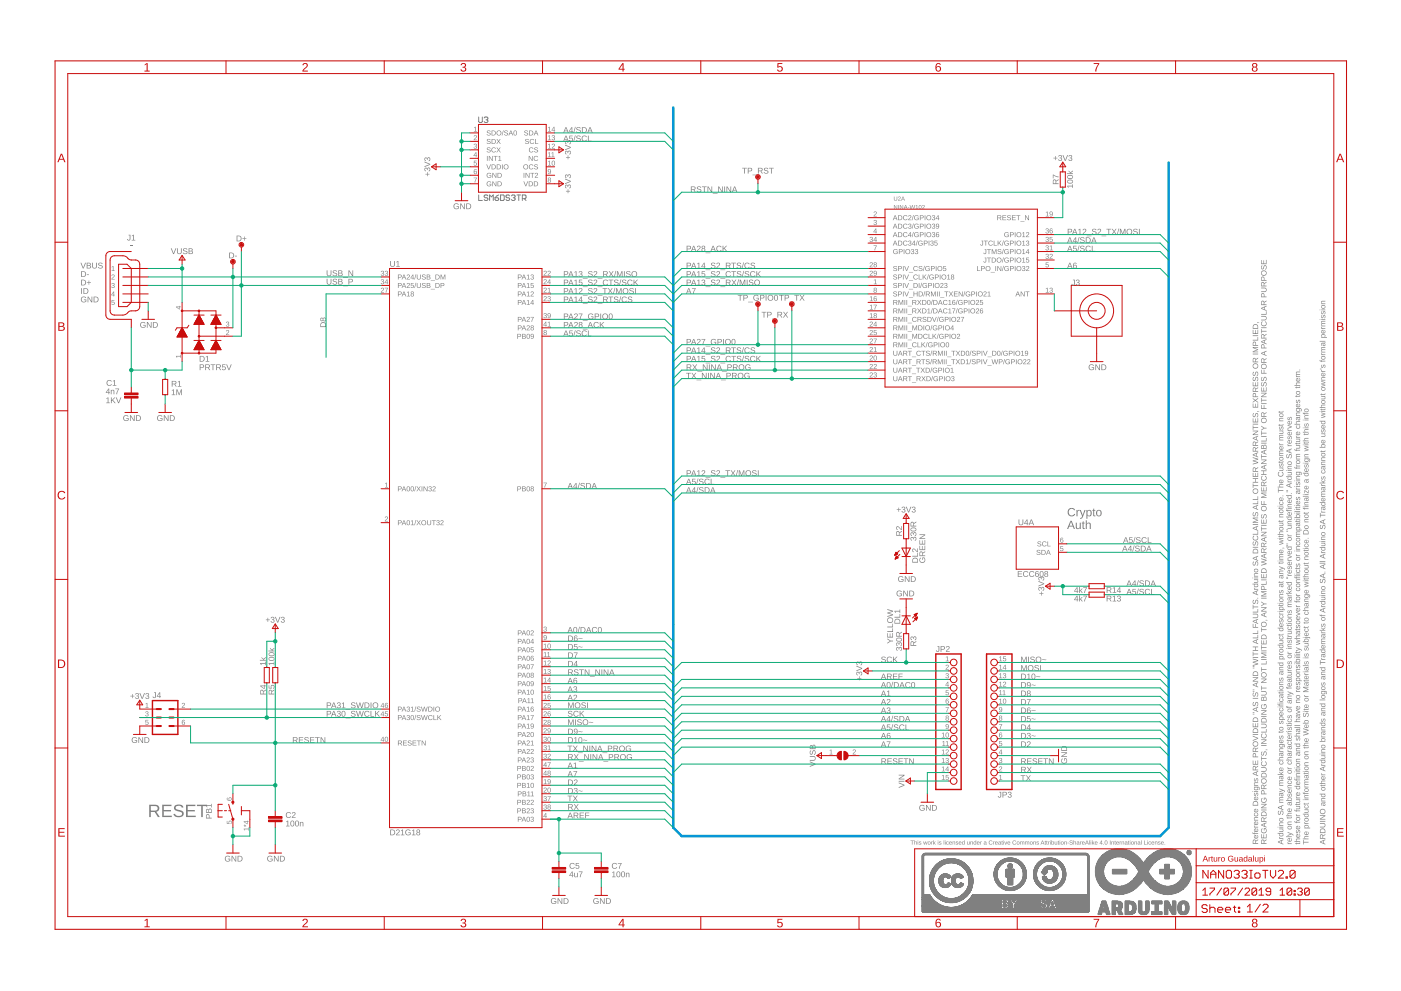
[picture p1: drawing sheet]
<svg xmlns="http://www.w3.org/2000/svg" width="420mm" height="297mm" viewBox="0 0 420 297" stroke-linecap="round" stroke-linejoin="round" font-family="sans-serif">
<g fill="#808080">
<path d="M44.7 241.2h1.8a1.07 1.07 0 0 1 1.3 .9 1.07 1.07 0 0 1-.9 1.2l1 1.6h-.5l-1-1.5h-1.2v1.5h-.5zM45.2 241.6v1.4h1.2a.7 .7 0 0 0 .9-.7 .7 .7 0 0 0-.9-.7zM48.6 241.2h2.8v.4h-2.3v1.2h2.2v.4h-2.2v1.3h2.4v.4h-2.9zM52.3 241.6a1.7 1.7 0 0 1 2.7 .4l-.5 .1a.98 .98 0 0 0-1-.6 .98 .98 0 0 0-.8 .8l1 .5a1.14 1.14 0 0 1 1.4 1.2 1.14 1.14 0 0 1-1.5 1l-.5-.1a1.17 1.17 0 0 1-1.1-.9l.5-.1a1.18 1.18 0 0 0 1.1 .7 1.18 1.18 0 0 0 1-.7l-.2-.4-.9-.3a1.1 1.1 0 0 1-1.2-1.6zM55.8 241.2h2.8v.4h-2.3v1.2h2.1v.4h-2.1v1.3h2.4v.4h-2.9zM59.1 241.2h3v.4h-1.3v3.3h-.5v-3.3h-1.2z"/>
<path d="M320.5 152.6a1.23 1.23 0 0 1 1.9 .3l-.3 .1a.91 .91 0 0 0-1.3-.1 .91 .91 0 0 0 0 1.3 .91 .91 0 0 0 1.4-.2l.3 .1a1.26 1.26 0 0 1-1.9 .4 1.26 1.26 0 0 1-.1-1.9zM322.8 152.9h.3v.3l.2-.3 .4-.1v.3l-.5 .3-.1 1.3h-.3zM323.8 152.9h.3l.6 1.5 .5-1.5h.4l-.9 2.2a.41 .41 0 0 1-.4 .4 .41 .41 0 0 1-.4-.3h.3l.3-.5zM325.8 152.9h.3v.3a.72 .72 0 0 1 .9-.3 .72 .72 0 0 1 .4 .9 .77 .77 0 0 1-.9 .9l-.4-.2v1h-.3zM326.3 153.1l-.1 .1a.68 .68 0 0 0-.1 .9 .68 .68 0 0 0 .9 .3 .72 .72 0 0 0 .1-.9 .72 .72 0 0 0-.8-.4zM327.9 152.4h.2v.5h.4v.2h-.4v1.2l.4 .4-.6-.1-.1-1.5h-.2v-.2h.2zM328.9 153.1a.92 .92 0 0 1 1.3 .1 .92 .92 0 0 1-.1 1.3 .92 .92 0 0 1-1.3-.2zM329.3 153.1l-.1 .1a.73 .73 0 0 0-.2 .9 .73 .73 0 0 0 .8 .4l.1-.1a.73 .73 0 0 0 .2-.9 .73 .73 0 0 0-.8-.4z"/>
<path d="M321 156.1h.4l1 2.5h-.4l-.2-.8h-1.2l-.2 .8h-.4zM321.2 156.4l-.5 1.2h1zM322.6 156.7h.3v1.2a.46 .46 0 0 0 .5 .5 .46 .46 0 0 0 .4-.6v-1.1h.3v1.9h-.3v-.4a.64 .64 0 0 1-.7 .4 .64 .64 0 0 1-.5-.7zM324.8 156.2h.2v.5h.3v.2h-.3v1.2l.3 .4-.6-.1v-1.5h-.3v-.2h.3zM325.6 156h.3v1a.64 .64 0 0 1 .8-.3 .64 .64 0 0 1 .4 .6v1.3h-.3v-1.2a.45 .45 0 0 0-.5-.6 .45 .45 0 0 0-.4 .6v1.2h-.3z"/>
<path d="M24.1 78.7h.3l.6 1.6 .5-1.6h.3l-.7 1.8h-.3zM26 78.7l1.2 .2v.4l-.3 .3a.47 .47 0 0 1 .4 .5 .47 .47 0 0 1-.6 .4h-.7zM26.2 78.9v.6l.8-.2-.1-.3zM26.2 79.7v.6l.9-.2-.2-.4zM27.7 78.7h.2v1.1a.48 .48 0 0 0 .5 .5 .48 .48 0 0 0 .4-.5v-1.1h.3v1.1a.71 .71 0 0 1-.7 .7 .71 .71 0 0 1-.7-.7zM29.6 78.8a.8 .8 0 0 1 1.2 .3l-.3 .1a.4 .4 0 0 0-.4-.3 .4 .4 0 0 0-.3 .5 .66 .66 0 0 1 .8 .2 .66 .66 0 0 1 0 .8l-.8 .1-.3-.3-.1-.1 .2-.1a.46 .46 0 0 0 .5 .4 .46 .46 0 0 0 .4-.6l-.7-.2a.42 .42 0 0 1-.3-.3 .42 .42 0 0 1 .1-.5z"/>
<path d="M24.3 81.3h.6a.86 .86 0 0 1 .9 .8 .86 .86 0 0 1-.8 .9h-.7zM24.6 81.5v1.3a.73 .73 0 0 0 1-.7 .73 .73 0 0 0-1-.6zM26 82.2h.7v.2h-.7z"/>
<path d="M24.3 83.8h.6a.86 .86 0 0 1 .9 .9 .86 .86 0 0 1-.8 .8h-.7zM24.6 84v1.4a.73 .73 0 0 0 1-.7 .73 .73 0 0 0-1-.7zM26.6 84.1h.2v.5h.5v.2h-.5v.5h-.2v-.5h-.5v-.2h.5z"/>
<path d="M24.4 86.4h.2v1.7h-.2zM25 86.4h.6a.86 .86 0 0 1 .9 .8 .86 .86 0 0 1-.8 .9h-.7zM25.3 86.6v1.3a.73 .73 0 0 0 1-.7 .73 .73 0 0 0-1-.6z"/>
<path d="M24.5 89.1a.9 .9 0 0 1 1.3 .2l-.2 .1a.67 .67 0 0 0-.9 0 .67 .67 0 0 0 0 .9 .67 .67 0 0 0 1 0v-.3h-.5v-.2h.7v.6a.94 .94 0 0 1-1.4 .1 .94 .94 0 0 1 0-1.4zM26.3 88.9h.2l1 1.5v-1.5h.2v1.7h-.3l-.9-1.4v1.4h-.2zM28.1 88.9h.5a.86 .86 0 0 1 1 .8 .86 .86 0 0 1-.9 .9h-.6zM28.3 89.1v1.3a.73 .73 0 0 0 1-.6 .73 .73 0 0 0-1-.7z"/>
<path d="M375.8 251.8l.5-.1 .3 .3 .7-.4v.2l-.7 .4v.5h.7v.3h-1.6zM375.9 252v.7h.6l-.1-.8zM376.2 250.4l.5-.1v.8a.36 .36 0 0 0 .5-.2 .36 .36 0 0 0-.2-.4v-.2a.6 .6 0 0 1 .2 .8 .6 .6 0 0 1-.9 .1 .6 .6 0 0 1-.1-.8zM376.3 250.6l-.1 .3 .4 .2v-.6zM375.6 249.5l.3 .2 .3-.2v.2h1.1v.2h-1.1l-.1 .2-.4-.2zM376.2 248.4l.5-.1v.9a.36 .36 0 0 0 .5-.2 .36 .36 0 0 0-.2-.5v-.2a.6 .6 0 0 1 .2 .9 .6 .6 0 0 1-.9 .1 .6 .6 0 0 1-.1-.9zM376.3 248.6l-.1 .4 .4 .2v-.7zM376.1 247.5l.4 .3h.8v.2h-1.2v-.2h.2zM376.2 246.3l.5-.1v.9a.36 .36 0 0 0 .5-.2 .36 .36 0 0 0-.2-.5v-.2a.6 .6 0 0 1 .2 .9 .6 .6 0 0 1-.9 .1 .6 .6 0 0 1-.1-.9zM376.3 246.5l-.1 .4 .4 .2v-.7zM376.2 245h1.1v.2h-.8a.3 .3 0 0 0-.3 .3 .3 .3 0 0 0 .4 .2h.7v.2l-1.2 .1 .2-.3-.2-.2zM376.1 243.9l.3-.2v.2a.34 .34 0 0 0 .1 .5 .34 .34 0 0 0 .4 0 .34 .34 0 0 0 0-.5v-.2a.58 .58 0 0 1 .2 .8 .58 .58 0 0 1-.8 .2 .58 .58 0 0 1-.2-.8zM376.2 242.6l.5-.2v.9a.36 .36 0 0 0 .5-.2 .36 .36 0 0 0-.2-.5v-.1a.6 .6 0 0 1 .2 .8 .6 .6 0 0 1-.9 .1 .6 .6 0 0 1-.1-.8zM376.3 242.7l-.1 .4 .4 .2v-.7zM375.9 240.3a.83 .83 0 0 1 .9-.2 .83 .83 0 0 1 .5 .8v.6h-1.6zM376 240.5l-.1 .8h1.2a.7 .7 0 0 0-.2-.9 .7 .7 0 0 0-.9 .1zM376.2 238.9l.5-.1v.9a.36 .36 0 0 0 .5-.3 .36 .36 0 0 0-.2-.4v-.2a.6 .6 0 0 1 .2 .9 .6 .6 0 0 1-.9 .1 .6 .6 0 0 1-.1-.9zM376.3 239.1l-.1 .4 .4 .2v-.7zM376.2 237.7l.2 .1-.1 .5h.2a.51 .51 0 0 1 .3-.7 .51 .51 0 0 1 .7 .4 .51 .51 0 0 1-.5 .6l.1-.8h-.2l-.1 .3a.36 .36 0 0 1-.4 .4 .36 .36 0 0 1-.3-.4zM375.6 237.1l.2 .2zM376.1 237.1h1.2v.2h-1.2zM376.1 235.8l1.5 .1 .2 .4-.3 .5a.47 .47 0 0 0 .1-.5 .47 .47 0 0 0-.5-.3 .52 .52 0 0 1-.1 .7 .52 .52 0 0 1-.7 0 .52 .52 0 0 1 0-.7zM376.3 236.2l-.1 .1a.43 .43 0 0 0 .5 .4 .43 .43 0 0 0 .3-.6zM376.2 234.6l1.1-.1v.2h-.8a.3 .3 0 0 0-.3 .3 .3 .3 0 0 0 .4 .3h.7v.2h-1.2l.2-.2-.2-.3zM376.2 233.3l.2 .2-.1 .5h.2a.51 .51 0 0 1 .3-.7 .51 .51 0 0 1 .7 .4 .51 .51 0 0 1-.5 .6l.1-.8h-.2l-.1 .3a.36 .36 0 0 1-.4 .4 .36 .36 0 0 1-.3-.4zM375.7 231.7l1.6-.6v.2l-.5 .2v.7l.5 .2v.3l-1.6-.7zM375.9 231.9l.8 .3v-.6zM375.8 229.7l.5-.1 .3 .4 .7-.5v.3l-.7 .4v.5h.7v.2h-1.6zM375.9 229.9v.8h.6l-.1-.8zM375.7 228h.2v1h.5v-1h.2v1h.5v-1.1h.2v1.3h-1.6zM375.8 225.9h.7l.2 .9h.6v.2h-1.6zM376 226l-.1 .8h.6v-.7zM375.8 224.2l.5-.1 .3 .4 .7-.5v.3l-.7 .4v.5h.7v.2h-1.6zM375.9 224.4v.8h.6l-.1-.8zM375.7 223a.83 .83 0 0 1 1.6 0 .83 .83 0 0 1-1.6 0zM375.9 223.1a.63 .63 0 0 0 1.2 0 .63 .63 0 0 0-1.2 0zM375.7 220.5l1.6 .7v.2l-1.6 .7v-.3l1.4-.5-1.4-.5zM375.7 220.1h1.6v.2h-1.6zM375.9 218.5a.83 .83 0 0 1 .9-.2 .83 .83 0 0 1 .5 .8v.6h-1.6zM376 218.7l-.1 .8h1.2a.7 .7 0 0 0-.2-.9 .7 .7 0 0 0-.9 .1zM375.7 216.7h.2v1.1h.5v-1h.2v1h.5v-1.1h.2v1.3h-1.6zM375.9 215.2a.83 .83 0 0 1 .9-.1 .83 .83 0 0 1 .5 .7v.6h-1.6zM376 215.4l-.1 .8h1.2a.7 .7 0 0 0-.2-.9 .7 .7 0 0 0-.9 .1zM375.7 213.5h.5v.2h-.5zM375.7 213.9l.5 .1v.1l-.5 .1zM375.7 212.5l1.6-.6v.2l-.5 .2v.7l.5 .2v.2l-1.6-.6zM375.9 212.6l.8 .3v-.6zM375.9 210.5l.1-.1 .1 .2a.37 .37 0 0 0-.3 .5 .37 .37 0 0 0 .5 .3 .68 .68 0 0 1 .2-.7 .68 .68 0 0 1 .7-.1l.1 .8-.4 .3v-.2a.43 .43 0 0 0 .3-.5 .43 .43 0 0 0-.5-.3l-.1 .1a.58 .58 0 0 1-.2 .8 .58 .58 0 0 1-.7-.2 .58 .58 0 0 1 .1-.8zM375.7 209.2h1.6v.2h-1.6zM375.9 207.6h.1l.1 .2a.37 .37 0 0 0-.3 .4 .37 .37 0 0 0 .5 .3 .68 .68 0 0 1 .2-.7 .68 .68 0 0 1 .7-.1l.1 .8-.4 .4v-.2a.43 .43 0 0 0 .3-.6 .43 .43 0 0 0-.5-.3l-.1 .1a.58 .58 0 0 1-.2 .8 .58 .58 0 0 1-.7-.2 .58 .58 0 0 1 .1-.7zM375.7 206.7h.5v.2h-.5zM375.7 207.1h.5v.2h-.5zM375.7 205.1l1.6-.6v.2l-.5 .2v.7l.5 .2v.2l-1.6-.6zM375.9 205.3l.8 .3v-.6zM375.7 203h1.6v.2l-1.4 .9h1.4v.2h-1.6v-.3l1.4-.8h-1.4zM375.9 201.4a.83 .83 0 0 1 .9-.2 .83 .83 0 0 1 .5 .8v.6h-1.6zM376 201.6l-.1 .8h1.2a.7 .7 0 0 0-.2-.9 .7 .7 0 0 0-.9 .1zM375.7 199.7h.5v.2h-.5zM375.7 200.1l.5 .1v.1h-.5zM375.7 197.4l1.6 .5v.2l-1.4 .4 1.4 .4v.2l-1.6 .5v-.2l1.4-.4-1.4-.4v-.2l1.4-.4-1.4-.4zM375.7 197h1.6v.2h-1.6zM375.7 195.4h.2v.5h1.4v.2h-1.4v.6h-.2zM375.7 193.8h1.6v.2h-.7v.9h.7v.2h-1.6v-.2h.7v-.9h-.7zM375.7 192.2l1.6-.7v.2l-.5 .2v.8l.5 .2v.2l-1.6-.7zM375.9 192.3l.8 .3v-.6zM375.7 191.1h1.4v-.8h.2v1h-1.6zM375.7 189.8h1.4v-.8h.2v1h-1.6zM375.7 187h.2v.9h.6v-.9h.2v.9h.6v.2h-1.6zM375.7 186.1l1.6-.6v.2l-.5 .2v.7l.5 .2v.2l-1.6-.6zM375.9 186.2l.8 .3v-.6zM375.7 184h1a.67 .67 0 0 1 .6 .6 .67 .67 0 0 1-.6 .7h-1v-.2h1a.45 .45 0 0 0 .5-.5 .45 .45 0 0 0-.5-.4h-1zM375.7 183.4h1.4v-.9h.2v1.1h-1.6zM375.7 181.3h.2v.5h1.4v.2h-1.4v.6h-.2zM375.9 179.9l.1-.1 .1 .2a.37 .37 0 0 0-.3 .5 .37 .37 0 0 0 .5 .2 .68 .68 0 0 1 .2-.7 .68 .68 0 0 1 .7-.1l.1 .8-.4 .4v-.2a.43 .43 0 0 0 .3-.5 .43 .43 0 0 0-.5-.4l-.1 .2a.58 .58 0 0 1-.2 .7 .58 .58 0 0 1-.7-.1 .58 .58 0 0 1 .1-.8zM377.1 179.2h.2v.2h-.2zM375.7 177.5l1.6-.6v.2l-.5 .2v.7l.5 .2v.3l-1.6-.7zM375.9 177.7l.8 .3v-.6zM376.1 176.1l.4 .4h.8v.2h-1.2v-.2h.2zM375.6 175h1.7l-.2 .2a.54 .54 0 0 1 .1 .8 .54 .54 0 0 1-.8 0 .44 .44 0 0 1-.3-.4 .44 .44 0 0 1 .2-.4h-.7zM376.3 175.2l-.1 .2a.42 .42 0 0 0 .5 .4 .42 .42 0 0 0 .4-.6zM376.1 173.7h1.2l-.2 .2a.42 .42 0 0 1 .2 .4 .42 .42 0 0 1-.4 .4h-.8v-.3h.8a.3 .3 0 0 0 .3-.3 .3 .3 0 0 0-.4-.2h-.7zM375.6 173.1l.2 .2zM376.1 173.1h1.2v.2h-1.2zM376.2 171.9l1.1-.1v.2h-.8a.3 .3 0 0 0-.3 .4 .3 .3 0 0 0 .4 .2h.7v.2h-1.2l.2-.2-.2-.3zM376.1 171.1a.62 .62 0 0 1 1.2 0 .62 .62 0 0 1-1.2 0zM376.3 170.8a.42 .42 0 0 0 .4 .6 .42 .42 0 0 0 .4-.6zM375.9 168.4l.1-.1 .1 .2a.37 .37 0 0 0-.3 .5 .37 .37 0 0 0 .5 .2 .68 .68 0 0 1 .2-.7 .68 .68 0 0 1 .7-.1l.1 .9-.4 .3v-.2a.43 .43 0 0 0 .3-.5 .43 .43 0 0 0-.5-.4l-.1 .2a.58 .58 0 0 1-.2 .7 .58 .58 0 0 1-.7-.1 .58 .58 0 0 1 .1-.8zM375.7 167.2l1.6-.6v.2l-.5 .2v.7l.5 .2v.2l-1.6-.6zM375.9 167.4l.8 .3v-.6zM375.9 164.7a.83 .83 0 0 1 .9-.2 .83 .83 0 0 1 .5 .8v.6h-1.6zM376 164.9l-.1 .7h1.2a.7 .7 0 0 0-.2-.8 .7 .7 0 0 0-.9 .1zM375.7 163.9h1.6v.2h-1.6zM375.9 162.4l.1-.1 .1 .2a.37 .37 0 0 0-.3 .5 .37 .37 0 0 0 .5 .2 .68 .68 0 0 1 .2-.7 .68 .68 0 0 1 .7-.1l.1 .9-.4 .3v-.2a.43 .43 0 0 0 .3-.5 .43 .43 0 0 0-.5-.4l-.1 .2a.58 .58 0 0 1-.2 .7 .58 .58 0 0 1-.7-.1 .58 .58 0 0 1 .1-.8zM375.9 160.6l.2-.1v.3a.59 .59 0 0 0 0 .8 .59 .59 0 0 0 .9 0 .59 .59 0 0 0-.2-.9l.1-.2a.81 .81 0 0 1 .2 1.2 .81 .81 0 0 1-1.1 .1 .81 .81 0 0 1-.1-1.2zM375.7 160h1.4v-.8h.2v1h-1.6zM375.7 158.2l1.6-.6v.2l-.5 .2v.7l.5 .2v.2l-1.6-.6zM375.9 158.3l.8 .4v-.7zM375.7 157.1h1.6v.3h-1.6zM375.7 155.2h1.6v.1h-1.4l1.4 .6-1.4 .6h1.4v.2h-1.6v-.3l1.4-.5-1.4-.5zM375.9 153.6l.1-.1 .1 .3a.37 .37 0 0 0-.3 .4 .37 .37 0 0 0 .5 .3 .68 .68 0 0 1 .2-.7 .68 .68 0 0 1 .7-.1l.1 .8-.4 .4v-.3a.43 .43 0 0 0 .3-.5 .43 .43 0 0 0-.5-.3l-.1 .1a.58 .58 0 0 1-.2 .8 .58 .58 0 0 1-.7-.2 .58 .58 0 0 1 .1-.8zM375.7 152l1.6-.7v.2l-.5 .2v.8l.5 .1v.3l-1.6-.7zM375.9 152.1l.8 .3v-.6zM375.7 150.9h1.4v-.8h.2v1h-1.6zM375.7 149.6h1.4v-.8h.2v1h-1.6zM375.7 147.2a.83 .83 0 0 1 1.6 0 .83 .83 0 0 1-1.6 0zM375.9 147.3a.63 .63 0 0 0 1.2 0 .63 .63 0 0 0-1.2 0zM375.7 144.9h.2v.6h1.4v.2h-1.4v.5h-.2zM375.7 143.4h1.6v.2h-.7v.8h.7v.3h-1.6v-.3h.7v-.8h-.7zM375.7 141.7h.2v1.1h.5v-1h.2v1h.5v-1.1h.2v1.3h-1.6zM375.8 140.2l.5-.1 .3 .4 .7-.5v.3l-.7 .4v.5h.7v.2h-1.6zM375.9 140.4v.8h.6l-.1-.8zM375.7 137l1.6 .5v.3l-1.4 .3 1.4 .4v.3l-1.6 .4v-.2l1.4-.4-1.4-.4v-.2l1.4-.3-1.4-.4zM375.7 136.2l1.6-.6v.2l-.5 .2v.7l.5 .2v.2l-1.6-.6zM375.9 136.3l.8 .3v-.6zM375.8 134.2l.5-.1 .3 .3 .7-.4v.2l-.7 .4v.5h.7v.3h-1.6zM375.9 134.3v.8h.6l-.1-.8zM375.8 132.5l.5-.1 .3 .3 .7-.4v.2l-.7 .4v.5h.7v.3h-1.6zM375.9 132.6v.8h.6l-.1-.8zM375.7 131.2l1.6-.6v.2l-.5 .2v.7l.5 .2v.3l-1.6-.7zM375.9 131.4l.8 .3v-.6zM375.7 129.1h1.6v.2l-1.4 .9h1.4v.2h-1.6v-.3l1.4-.8h-1.4zM375.7 127.5h.2v.6h1.4v.2h-1.4v.5h-.2zM375.7 127h1.6v.2h-1.6zM375.7 125.4h.2v1h.5v-.9h.2v.9h.5v-1.1h.2v1.3h-1.6zM375.9 123.9l.1-.1 .1 .2a.37 .37 0 0 0-.3 .5 .37 .37 0 0 0 .5 .3 .68 .68 0 0 1 .2-.8 .68 .68 0 0 1 .7 0l.1 .8-.4 .3v-.2a.43 .43 0 0 0 .3-.5 .43 .43 0 0 0-.5-.3l-.1 .1a.58 .58 0 0 1-.2 .8 .58 .58 0 0 1-.7-.2 .58 .58 0 0 1 .1-.8zM377.1 123.2l.5 .3h-.5zM375.7 120.9h.2v1.1h.5v-1h.2v1h.5v-1.1h.2v1.3h-1.6zM375.7 119.3l.8 .6 .8-.6v.2l-.7 .5 .7 .5v.2l-.8-.6-.8 .6v-.2l.6-.5-.6-.4zM375.8 117.9h.7l.2 .9h.6v.2h-1.6zM376 118.1l-.1 .7h.6v-.6zM375.8 116.3l.5-.1 .3 .3 .7-.4v.2l-.7 .5v.5h.7v.2h-1.6zM375.9 116.5v.8h.6l-.1-.8zM375.7 114.6h.2v1h.5v-1h.2v1h.5v-1.1h.2v1.3h-1.6zM375.9 113.1l.1-.1 .1 .2a.37 .37 0 0 0-.3 .5 .37 .37 0 0 0 .5 .2 .68 .68 0 0 1 .2-.7 .68 .68 0 0 1 .7-.1l.1 .8-.4 .4v-.2a.43 .43 0 0 0 .3-.5 .43 .43 0 0 0-.5-.4l-.1 .2a.58 .58 0 0 1-.2 .7 .58 .58 0 0 1-.7-.1 .58 .58 0 0 1 .1-.8zM375.9 111.5l.1-.1 .1 .2a.37 .37 0 0 0-.3 .5 .37 .37 0 0 0 .5 .3 .68 .68 0 0 1 .2-.8 .68 .68 0 0 1 .7 0l.1 .8-.4 .3v-.2a.43 .43 0 0 0 .3-.5 .43 .43 0 0 0-.5-.3l-.1 .1a.58 .58 0 0 1-.2 .8 .58 .58 0 0 1-.7-.2 .58 .58 0 0 1 .1-.8zM375.7 109.7a.83 .83 0 0 1 1.6 0 .83 .83 0 0 1-1.6 0zM375.9 109.8a.63 .63 0 0 0 1.2 0 .63 .63 0 0 0-1.2 0zM375.8 107.4l.5-.1 .3 .4 .7-.5v.3l-.7 .4v.5h.7v.2h-1.6zM375.9 107.6v.8h.6l-.1-.8zM375.7 106h1.6v.2h-1.6zM375.7 104h1.6v.2h-1.4l1.4 .5-1.4 .7h1.4v.2h-1.6v-.3l1.4-.5-1.4-.5zM375.8 102.5h.7l.2 .9h.6v.2h-1.6zM376 102.6l-.1 .8h.6v-.6zM375.7 101.9h1.4v-.9h.2v1.1h-1.6zM375.7 100.5h1.6v.2h-1.6zM375.7 98.9h.2v1h.5v-.9h.2v.9h.5v-1.1h.2v1.3h-1.6zM375.9 97.4a.83 .83 0 0 1 .9-.2 .83 .83 0 0 1 .5 .7v.6h-1.6zM376 97.5l-.1 .8h1.2a.7 .7 0 0 0-.2-.8 .7 .7 0 0 0-.9 0zM377.1 96.6l.5 .2h-.5z"/>
<path d="M378.3 251.8l.5-.1 .3 .3 .7-.4v.2l-.6 .4v.5h.6v.3h-1.6zM378.5 252l-.1 .7h.6l-.1-.8zM378.2 250h.2v1h.5v-.9h.2v.9h.6v-1h.1v1.3h-1.6zM378.4 248.4l.2-.1v.2a.63 .63 0 0 0 .1 .9 .63 .63 0 0 0 .9-.1 .63 .63 0 0 0-.1-.9h-.3v.5h-.2v-.7h.6a.85 .85 0 0 1 .1 1.2 .85 .85 0 0 1-1.2 .2 .85 .85 0 0 1-.1-1.2zM378.2 247.2l1.6-.7v.2l-.4 .2v.7l.4 .2v.3l-1.6-.7zM378.4 247.3l.8 .3v-.6zM378.3 245.1l.5-.1 .3 .4 .7-.5v.3l-.6 .4v.5h.6v.2h-1.6zM378.5 245.3l-.1 .8h.6l-.1-.8zM378.4 243.4a.83 .83 0 0 1 .9-.1 .83 .83 0 0 1 .5 .7v.6h-1.6zM378.5 243.6l-.1 .8h1.3a.7 .7 0 0 0-.3-.8 .7 .7 0 0 0-.9 0zM378.2 242.7h1.6v.2h-1.6zM378.2 240.9h1.6v.3l-1.3 .9h1.3v.2h-1.6v-.3l1.4-.9h-1.4zM378.4 239.3l.2-.2v.2a.63 .63 0 0 0 .1 1 .63 .63 0 0 0 .9-.1 .63 .63 0 0 0-.1-.9h-.3v.5h-.2v-.7h.6a.85 .85 0 0 1 .1 1.2 .85 .85 0 0 1-1.2 .2 .85 .85 0 0 1-.1-1.2zM378.3 237h.8l.1 .9h.6v.2h-1.6zM378.5 237.1l-.1 .8h.6v-.7zM378.3 235.3l.5-.1 .3 .4 .7-.5v.3l-.6 .4v.5h.6v.2h-1.6zM378.5 235.5l-.1 .8h.6l-.1-.8zM378.2 234.1a.85 .85 0 0 1 1.7 0 .85 .85 0 0 1-1.7 0zM378.4 234.2a.65 .65 0 0 0 1.3 0 .65 .65 0 0 0-1.3 0zM378.4 231.8a.83 .83 0 0 1 .9-.2 .83 .83 0 0 1 .5 .8v.6h-1.6zM378.5 232l-.1 .8h1.3a.7 .7 0 0 0-.3-.9 .7 .7 0 0 0-.9 .1zM378.2 230h1a.67 .67 0 0 1 .7 .6 .67 .67 0 0 1-.7 .7h-1v-.2h1a.45 .45 0 0 0 .5-.5 .45 .45 0 0 0-.5-.4h-1zM378.4 228.3l.2-.1 .1 .2a.6 .6 0 0 0-.1 .9 .6 .6 0 0 0 .9-.1 .6 .6 0 0 0-.2-.8l.1-.2a.81 .81 0 0 1 .3 1.2 .81 .81 0 0 1-1.2 .1 .81 .81 0 0 1-.1-1.2zM378.2 226.7h.2v.6h1.4v.2h-1.4v.5h-.2zM378.4 225.3l.2-.1v.3a.37 .37 0 0 0-.3 .4 .37 .37 0 0 0 .5 .3 .68 .68 0 0 1 .2-.7 .68 .68 0 0 1 .7-.1l.1 .8-.4 .4v-.3a.43 .43 0 0 0 .3-.5 .43 .43 0 0 0-.5-.3v.1a.58 .58 0 0 1-.3 .8 .58 .58 0 0 1-.7-.2 .58 .58 0 0 1 .1-.8zM379.6 224.7l.5 .2h-.5zM378.2 223.4h1.6v.2h-1.6zM378.2 221.6h1.6v.3l-1.3 .9 1.3-.1v.2h-1.6v-.2l1.4-.9h-1.4zM378.4 220l.2-.2 .1 .3a.59 .59 0 0 0-.1 .8 .59 .59 0 0 0 .9 0 .59 .59 0 0 0-.2-.9l.1-.2a.81 .81 0 0 1 .3 1.2 .81 .81 0 0 1-1.2 .1 .81 .81 0 0 1-.1-1.1zM378.2 219.3h1.5v-.8h.1v1.1h-1.6zM378.2 216.9h1a.67 .67 0 0 1 .7 .7 .67 .67 0 0 1-.7 .7h-1v-.3h1a.45 .45 0 0 0 .5-.4 .45 .45 0 0 0-.5-.5h-1zM378.4 215.4a.83 .83 0 0 1 .9-.2 .83 .83 0 0 1 .5 .7v.6h-1.6zM378.5 215.5l-.1 .8h1.3a.7 .7 0 0 0-.3-.8 .7 .7 0 0 0-.9 0zM378.2 214.6h1.6v.2h-1.6zM378.2 212.9h1.6v.3l-1.3 .8h1.3v.2h-1.6v-.3l1.4-.8h-1.4zM378.4 211.2l.2-.1v.2a.63 .63 0 0 0 .1 .9 .63 .63 0 0 0 .9-.1 .63 .63 0 0 0-.1-.9h-.3v.5h-.2v-.7h.6a.85 .85 0 0 1 .1 1.2 .85 .85 0 0 1-1.2 .2 .85 .85 0 0 1-.1-1.2zM378.4 208.9h.3l.3 .3a.44 .44 0 0 1 .5-.4 .44 .44 0 0 1 .3 .6v.6h-1.6zM378.4 209.2v.6h.5l-.1-.6zM379.2 209l-.1 .8h.6l-.1-.7zM378.2 207.1h1a.67 .67 0 0 1 .7 .7 .67 .67 0 0 1-.7 .7h-1v-.3h1a.45 .45 0 0 0 .5-.4 .45 .45 0 0 0-.5-.4h-1zM378.2 205.6h.2v.5h1.4v.2h-1.4v.6h-.2zM378.2 203.4h1.6v.3l-1.3 .8h1.3v.2h-1.6v-.2l1.4-.9h-1.4zM378.2 202.3a.85 .85 0 0 1 1.7 0 .85 .85 0 0 1-1.7 0zM378.4 202.3a.65 .65 0 0 0 1.3 0 .65 .65 0 0 0-1.3 0zM378.2 200h.2v.6h1.4v.2h-1.4v.5h-.2zM378.2 198.9h1.5v-.8h.1v1h-1.6zM378.2 197.6h1.6v.2h-1.6zM378.2 195.6h1.6v.2h-1.4l1.4 .5-1.4 .7h1.4v.2h-1.6v-.3l1.4-.5-1.4-.5zM378.2 195h1.6v.2h-1.6zM378.2 193.4h.2v.5h1.4v.3h-1.4v.5h-.2zM378.2 191.9h.2v1h.5v-.9h.2v.9h.6v-1h.1v1.2h-1.6zM378.4 190.4a.83 .83 0 0 1 .9-.2 .83 .83 0 0 1 .5 .8v.6h-1.6zM378.5 190.6l-.1 .8h1.3a.7 .7 0 0 0-.3-.9 .7 .7 0 0 0-.9 .1zM378.2 188.1h.2v.5h1.4v.3h-1.4v.5h-.2zM378.2 187.2a.85 .85 0 0 1 1.7 0 .85 .85 0 0 1-1.7 0zM378.4 187.2a.65 .65 0 0 0 1.3 0 .65 .65 0 0 0-1.3 0zM379.6 185.8l.5 .2h-.5zM378.2 184.2l1.6-.7v.2l-.4 .2v.7l.4 .2v.3l-1.6-.7zM378.4 184.3l.8 .3v-.6zM378.2 182h1.6v.3l-1.3 .8h1.3v.2h-1.6v-.2l1.4-.9h-1.4zM378.2 180.3l1 .6h.6v.2h-.6l-1 .6v-.2l.8-.5-.8-.5zM378.2 179.2h1.6v.2h-1.6zM378.2 177.2h1.6v.2h-1.4l1.4 .5-1.4 .7h1.4v.2h-1.6v-.3l1.4-.5-1.4-.5zM378.3 175.7h.8l.1 .9h.6v.2h-1.6zM378.5 175.8l-.1 .8h.6v-.6zM378.2 175h1.5v-.8h.1v1.1h-1.6zM378.2 173.7h1.6v.2h-1.6zM378.2 172.1h.2v1h.5v-1h.2v1h.6v-1.1h.1v1.3h-1.6zM378.4 170.6a.83 .83 0 0 1 .9-.2 .83 .83 0 0 1 .5 .7v.6h-1.6zM378.5 170.7l-.1 .8h1.3a.7 .7 0 0 0-.3-.8 .7 .7 0 0 0-.9 0zM378.2 167.4l1.6 .4v.3l-1.3 .4 1.3 .3v.3l-1.6 .5v-.3l1.4-.4-1.4-.3v-.2l1.4-.4-1.4-.4zM378.2 166.5l1.6-.6v.2l-.4 .2v.7l.4 .2v.2l-1.6-.6zM378.4 166.7l.8 .3v-.6zM378.3 164.5l.5-.1 .3 .3 .7-.4v.2l-.6 .5v.5h.6v.2h-1.6zM378.5 164.7l-.1 .8h.6l-.1-.8zM378.3 162.8l.5-.1 .3 .3 .7-.4v.2l-.6 .5v.5h.6v.2h-1.6zM378.5 163l-.1 .8h.6l-.1-.8zM378.2 161.6l1.6-.7v.2l-.4 .2v.8l.4 .1v.3l-1.6-.7zM378.4 161.7l.8 .3v-.6zM378.2 159.4h1.6v.3l-1.3 .8h1.3v.2h-1.6v-.2l1.4-.9h-1.4zM378.2 157.8h.2v.6h1.4v.2h-1.4v.6h-.2zM378.2 157.3h1.6v.3h-1.6zM378.2 155.7h.2v1h.5v-.9h.2v.9h.6v-1h.1v1.2h-1.6zM378.4 154.2l.2-.1v.3a.37 .37 0 0 0-.3 .4 .37 .37 0 0 0 .5 .3 .68 .68 0 0 1 .2-.7 .68 .68 0 0 1 .7-.1l.1 .8-.4 .4v-.3a.43 .43 0 0 0 .3-.5 .43 .43 0 0 0-.5-.3v.1a.58 .58 0 0 1-.3 .8 .58 .58 0 0 1-.7-.2 .58 .58 0 0 1 .1-.8zM378.2 152.5a.85 .85 0 0 1 1.7 0 .85 .85 0 0 1-1.7 0zM378.4 152.5a.65 .65 0 0 0 1.3 0 .65 .65 0 0 0-1.3 0zM378.2 150.2h.2v.9h.6v-.9h.2v.9h.6v.2h-1.6zM378.2 147.7h1.6v.2h-1.4l1.4 .5-1.4 .6h1.4v.2h-1.6v-.3l1.4-.5-1.4-.5zM378.2 146.1h.2v1h.5v-1h.2v1h.6v-1.1h.1v1.3h-1.6zM378.3 144.5l.5-.1 .3 .4 .7-.5v.3l-.6 .4v.5h.6v.2h-1.6zM378.5 144.7l-.1 .8h.6l-.1-.8zM378.4 142.7l.2-.1 .1 .2a.6 .6 0 0 0-.1 .9 .6 .6 0 0 0 .9 0 .6 .6 0 0 0-.2-.9l.1-.2a.81 .81 0 0 1 .3 1.2 .81 .81 0 0 1-1.2 .1 .81 .81 0 0 1-.1-1.2zM378.2 141h1.6v.2h-.7v.9h.7v.2h-1.6v-.2h.7v-.9h-.7zM378.2 139.9l1.6-.6v.2l-.4 .2v.7l.4 .2v.2l-1.6-.6zM378.4 140l.8 .3v-.6zM378.2 137.7h1.6v.3l-1.3 .9h1.3v.2h-1.6v-.3l1.4-.9h-1.4zM378.2 136.2h.2v.5h1.4v.2h-1.4v.6h-.2zM378.2 135.4l1.6-.7v.3l-.4 .1v.8l.4 .2v.2l-1.6-.7zM378.4 135.5l.8 .3v-.6zM378.4 133.4h.3l.3 .3a.44 .44 0 0 1 .5-.4 .44 .44 0 0 1 .3 .6v.6h-1.6zM378.4 133.7v.6h.5l-.1-.6zM379.2 133.5l-.1 .8h.6l-.1-.7zM378.2 132.7h1.6v.2h-1.6zM378.2 132.1h1.5v-.8h.1v1h-1.6zM378.2 130.8h1.6v.2h-1.6zM378.2 129.2h.2v.5h1.4v.2h-1.4v.6h-.2zM378.2 127.6l1 .6h.6v.2h-.6l-1 .7v-.3l.8-.5-.8-.5zM378.2 126.1a.85 .85 0 0 1 1.7 0 .85 .85 0 0 1-1.7 0zM378.4 126.1a.65 .65 0 0 0 1.3 0 .65 .65 0 0 0-1.3 0zM378.3 123.7l.5-.1 .3 .4 .7-.5v.3l-.6 .4v.5h.6v.2h-1.6zM378.5 123.9l-.1 .8h.6l-.1-.8zM378.2 121.4h.2v.9h.6v-.9h.2v.9h.6v.3h-1.6zM378.2 120.9h1.6v.2h-1.6zM378.2 119.3h.2v.5h1.4v.3h-1.4v.5h-.2zM378.2 117.7h1.6v.3l-1.3 .9 1.3-.1v.2h-1.6v-.2l1.4-.9h-1.4zM378.2 116.1h.2v1h.5v-.9h.2v.9h.6v-1h.1v1.2h-1.6zM378.4 114.6l.2-.1v.3a.37 .37 0 0 0-.3 .4 .37 .37 0 0 0 .5 .3 .68 .68 0 0 1 .2-.7 .68 .68 0 0 1 .7-.1l.1 .8-.4 .4v-.2a.43 .43 0 0 0 .3-.6 .43 .43 0 0 0-.5-.3v.1a.58 .58 0 0 1-.3 .8 .58 .58 0 0 1-.7-.2 .58 .58 0 0 1 .1-.7zM378.4 113.1l.2-.1v.2a.37 .37 0 0 0-.3 .5 .37 .37 0 0 0 .5 .2 .68 .68 0 0 1 .2-.7 .68 .68 0 0 1 .7-.1l.1 .9-.4 .3v-.2a.43 .43 0 0 0 .3-.5 .43 .43 0 0 0-.5-.4v.2a.58 .58 0 0 1-.3 .7 .58 .58 0 0 1-.7-.1 .58 .58 0 0 1 .1-.8zM378.2 110.8h.2v1h.6v-.9h.2v.9h.6v.2h-1.6zM378.2 109.9a.85 .85 0 0 1 1.7 0 .85 .85 0 0 1-1.7 0zM378.4 109.9a.65 .65 0 0 0 1.3 0 .65 .65 0 0 0-1.3 0zM378.3 107.5l.5-.1 .3 .4 .7-.5v.3l-.6 .4v.5h.6v.2h-1.6zM378.5 107.7l-.1 .8h.6l-.1-.8zM378.2 105.8l1.6-.7v.3l-.4 .1v.8l.4 .2v.2l-1.6-.7zM378.4 105.9l.8 .3v-.6zM378.3 103.3h.8l.1 .9h.6v.2h-1.6zM378.5 103.4l-.1 .8h.6v-.6zM378.2 102.3l1.6-.6v.2l-.4 .2v.7l.4 .2v.2l-1.6-.6zM378.4 102.4l.8 .3v-.6zM378.3 100.3l.5-.1 .3 .3 .7-.4v.2l-.6 .4v.5h.6v.3h-1.6zM378.5 100.4l-.1 .8h.6l-.1-.8zM378.2 98.6h.2v.6h1.4v.2h-1.4v.5h-.2zM378.2 98.1h1.6v.2h-1.6zM378.4 96.4l.2-.1 .1 .2a.6 .6 0 0 0-.1 .9 .6 .6 0 0 0 .9 0 .6 .6 0 0 0-.2-.9l.1-.2a.81 .81 0 0 1 .3 1.2 .81 .81 0 0 1-1.2 .1 .81 .81 0 0 1-.1-1.2zM378.2 94.7h1a.67 .67 0 0 1 .7 .7 .67 .67 0 0 1-.7 .6h-1v-.2h1a.45 .45 0 0 0 .5-.4 .45 .45 0 0 0-.5-.5h-1zM378.2 94.1h1.5v-.8h.1v1h-1.6zM378.2 92.3l1.6-.7v.3l-.4 .2v.7l.4 .2v.2l-1.6-.7zM378.4 92.4l.8 .3v-.6zM378.3 90.3l.5-.2 .3 .4 .7-.4v.2l-.6 .4v.5h.6v.3h-1.6zM378.5 90.4l-.1 .8h.6l-.1-.8zM378.3 88h.8l.1 .9h.6v.2h-1.6zM378.5 88.1l-.1 .8h.6v-.7zM378.2 86.2h1a.67 .67 0 0 1 .7 .7 .67 .67 0 0 1-.7 .6h-1v-.2h1a.45 .45 0 0 0 .5-.4 .45 .45 0 0 0-.5-.5h-1zM378.3 84.7l.5-.2 .3 .4 .7-.5v.3l-.6 .4v.5h.6v.2h-1.6zM378.5 84.8l-.1 .8h.6l-.1-.8zM378.3 83h.8l.1 .9h.6v.2h-1.6zM378.5 83.2l-.1 .7h.6v-.6zM378.2 81.9a.85 .85 0 0 1 1.7 0 .85 .85 0 0 1-1.7 0zM378.4 81.9a.65 .65 0 0 0 1.3 0 .65 .65 0 0 0-1.3 0zM378.4 79.6l.2-.1v.2a.37 .37 0 0 0-.3 .5 .37 .37 0 0 0 .5 .3 .68 .68 0 0 1 .2-.8 .68 .68 0 0 1 .7 0l.1 .8-.4 .3v-.2a.43 .43 0 0 0 .3-.5 .43 .43 0 0 0-.5-.3v.1a.58 .58 0 0 1-.3 .8 .58 .58 0 0 1-.7-.2 .58 .58 0 0 1 .1-.8zM378.2 78h.2v1h.5v-1h.2v1h.6v-1.1h.1v1.3h-1.6z"/>
<path d="M383.3 252.2l1.6-.6v.2l-.5 .2v.7l.5 .2v.3l-1.6-.7zM383.4 252.4l.8 .3v-.6zM383.6 250.8l.4 .4h.9v.2h-1.3v-.2h.3zM383.2 249.7h1.7l-.2 .2a.54 .54 0 0 1 .1 .8 .54 .54 0 0 1-.8 0 .44 .44 0 0 1-.4-.4 .44 .44 0 0 1 .2-.4h-.6zM383.9 249.9l-.1 .1a.42 .42 0 0 0 .5 .5 .42 .42 0 0 0 .3-.6zM383.6 248.4h1.3l-.2 .2a.42 .42 0 0 1 .2 .4 .42 .42 0 0 1-.4 .3h-.9v-.2h.8a.3 .3 0 0 0 .4-.3 .3 .3 0 0 0-.5-.2h-.7zM383.2 247.8l.2 .2zM383.6 247.8h1.3v.2h-1.3zM383.7 246.6l1.2-.1v.2h-.8a.3 .3 0 0 0-.4 .4 .3 .3 0 0 0 .5 .2h.7v.2h-1.3l.2-.2-.2-.3zM383.7 245.8a.62 .62 0 0 1 1.2 0 .62 .62 0 0 1-1.2 0zM383.9 245.5a.42 .42 0 0 0 .3 .6 .42 .42 0 0 0 .4-.6zM383.4 243.1l.2-.1v.2a.37 .37 0 0 0-.2 .5 .37 .37 0 0 0 .4 .2 .68 .68 0 0 1 .2-.7 .68 .68 0 0 1 .8-.1v.9l-.3 .3-.1-.2a.43 .43 0 0 0 .4-.5 .43 .43 0 0 0-.5-.4l-.1 .2a.58 .58 0 0 1-.2 .7 .58 .58 0 0 1-.8-.1 .58 .58 0 0 1 .1-.8zM383.3 241.9l1.6-.6v.2l-.5 .2v.7l.5 .2v.2l-1.6-.6zM383.4 242.1l.8 .3v-.6zM383.7 239l1.2-.1v.3h-1l-.1 .2 .2 .2 .9 .1v.2h-1l-.1 .2 .2 .3h.9v.2h-1.3l.2-.2a.38 .38 0 0 1-.2-.4 .38 .38 0 0 1 .2-.3l-.2-.3zM383.7 237.8l1.2-.3-.3 .4a.4 .4 0 0 1 .2 .6 .4 .4 0 0 1-.7-.1v-.5a.28 .28 0 0 0-.3 .2 .28 .28 0 0 0 .2 .3l-.1 .2-.3-.2zM384.2 238.2a.3 .3 0 0 0 .6 0 .3 .3 0 0 0-.6 0zM383.6 236.3l1.4 .6a.29 .29 0 0 1 .3 .2 .29 .29 0 0 1-.1 .3l-.3-.4-1.3 .5v-.2l1-.4-1-.4zM383.7 233.9h1.2v.2h-1l-.1 .2 .2 .3h.9v.2h-1l-.1 .2 .2 .3h.9v.2h-1.3l.2-.2a.38 .38 0 0 1-.2-.4 .38 .38 0 0 1 .2-.3l-.2-.3zM383.7 232.7l1.2-.3-.3 .4a.4 .4 0 0 1 .2 .6 .4 .4 0 0 1-.7-.1v-.5a.28 .28 0 0 0-.3 .2 .28 .28 0 0 0 .2 .3l-.1 .2-.3-.2zM384.2 233.1a.3 .3 0 0 0 .6 0 .3 .3 0 0 0-.6 0zM383.6 231.2l.6 .5 .7-.5v.3l-.6 .4 .6 .1v.2h-1.7v-.2h1zM383.8 230.2l.5-.2v.9a.36 .36 0 0 0 .4-.2 .36 .36 0 0 0-.2-.5l.1-.1a.6 .6 0 0 1 .1 .8 .6 .6 0 0 1-.8 .1 .6 .6 0 0 1-.1-.8zM383.9 230.3l-.1 .4 .3 .2v-.7zM383.7 228.3l.3-.1v.2a.34 .34 0 0 0 0 .5 .34 .34 0 0 0 .5-.1 .34 .34 0 0 0 0-.4v-.2a.58 .58 0 0 1 .2 .7 .58 .58 0 0 1-.8 .2 .58 .58 0 0 1-.2-.8zM383.7 227l1.2-.1v.2h-.8a.3 .3 0 0 0-.4 .4 .3 .3 0 0 0 .4 .2h.8v.2h-1.7v-.2h.6l-.2-.2zM383.7 225.8l1.2-.3-.3 .4a.4 .4 0 0 1 .2 .6 .4 .4 0 0 1-.7-.1v-.5a.28 .28 0 0 0-.3 .2 .28 .28 0 0 0 .2 .3l-.1 .2-.3-.2zM384.2 226.1a.3 .3 0 0 0 .6 0 .3 .3 0 0 0-.6 0zM383.7 224.4l1.2-.1v.2h-.8a.3 .3 0 0 0-.4 .4 .3 .3 0 0 0 .5 .2h.7v.2h-1.3l.2-.2-.2-.3zM383.6 223l1.5 .1 .3 .4-.3 .5a.47 .47 0 0 0 0-.5 .47 .47 0 0 0-.5-.3 .52 .52 0 0 1 0 .7 .52 .52 0 0 1-.7 0 .52 .52 0 0 1-.1-.7zM383.8 223.4v.1a.43 .43 0 0 0 .5 .4 .43 .43 0 0 0 .3-.6zM383.8 221.8l.5-.1v.8a.36 .36 0 0 0 .4-.2 .36 .36 0 0 0-.2-.4l.1-.2a.6 .6 0 0 1 .1 .8 .6 .6 0 0 1-.8 .2 .6 .6 0 0 1-.1-.9zM383.9 222l-.1 .3 .3 .2v-.6zM383.8 220.5l.1 .7a.64 .64 0 0 1 .9-.6l-.1 .8-.2-.1 .2-.6h-.3l-.1 .3a.36 .36 0 0 1-.4 .4 .36 .36 0 0 1-.3-.4zM383.4 219.3h.2v-.2l.2 .2 1.1-.1-.1 .3-1 .2zM383.7 218.5a.62 .62 0 0 1 1.2 0 .62 .62 0 0 1-1.2 0zM383.9 218.2a.42 .42 0 0 0 .3 .6 .42 .42 0 0 0 .4-.6zM383.8 216.1l.1 .7a.64 .64 0 0 1 .9-.6l-.1 .8-.2-.1 .2-.6h-.3l-.1 .3a.36 .36 0 0 1-.4 .4 .36 .36 0 0 1-.3-.5zM383.8 214.8a.59 .59 0 0 1 .8-.1 .59 .59 0 0 1 .1 .9h.7v.2h-1.8l.2-.2-.2-.4zM383.9 215a.41 .41 0 0 0 .4 .6 .41 .41 0 0 0 .3-.6zM383.8 213.6l.5-.2v.9a.36 .36 0 0 0 .4-.2 .36 .36 0 0 0-.2-.5l.1-.1a.6 .6 0 0 1 .1 .8 .6 .6 0 0 1-.8 .1 .6 .6 0 0 1-.1-.8zM383.9 213.7l-.1 .4 .3 .2v-.7zM383.7 212.4l.3-.2v.2a.34 .34 0 0 0 0 .5 .34 .34 0 0 0 .5 0 .34 .34 0 0 0 0-.5v-.2a.58 .58 0 0 1 .2 .8 .58 .58 0 0 1-.8 .2 .58 .58 0 0 1-.2-.8zM383.2 211.8l.2 .2zM383.6 211.8h1.3v.2h-1.3zM383.2 211l.2 .2 .4-.2v.2h1.1v.2h-1.1l-.2 .2-.4-.2zM383.2 210.6l.2 .2zM383.6 210.6h1.3v.2h-1.3zM383.7 209.5l.3-.1v.2a.34 .34 0 0 0 0 .5 .34 .34 0 0 0 .5-.1 .34 .34 0 0 0 0-.4v-.3a.58 .58 0 0 1 .2 .8 .58 .58 0 0 1-.8 .2 .58 .58 0 0 1-.2-.8zM383.7 208.3l1.2-.3-.3 .4a.4 .4 0 0 1 .2 .6 .4 .4 0 0 1-.7-.1v-.5a.28 .28 0 0 0-.3 .2 .28 .28 0 0 0 .2 .3l-.1 .2-.3-.2zM384.2 208.6a.3 .3 0 0 0 .6 0 .3 .3 0 0 0-.6 0zM383.4 207.6h.2v-.2l.2 .2 1.1-.2-.1 .4-1 .1zM383.2 207l.2 .2zM383.6 207h1.3v.2h-1.3zM383.7 206.2a.62 .62 0 0 1 1.2 0 .62 .62 0 0 1-1.2 0zM383.9 205.9a.42 .42 0 0 0 .3 .6 .42 .42 0 0 0 .4-.6zM383.7 204.4l1.2-.1v.3h-.8a.3 .3 0 0 0-.4 .3 .3 .3 0 0 0 .5 .2h.7v.2h-1.3l.2-.2-.2-.2zM383.8 203.2l.1 .7a.64 .64 0 0 1 .9-.7l-.1 .9-.2-.2 .2-.5h-.3l-.1 .3a.36 .36 0 0 1-.4 .4 .36 .36 0 0 1-.3-.5zM383.7 201.4l1.2-.3-.3 .3a.4 .4 0 0 1 .2 .7 .4 .4 0 0 1-.7-.1v-.5a.28 .28 0 0 0-.3 .1 .28 .28 0 0 0 .2 .4l-.1 .2-.3-.2zM384.2 201.7a.3 .3 0 0 0 .6 0 .3 .3 0 0 0-.6 0zM383.7 200l1.2-.1v.2h-.8a.3 .3 0 0 0-.4 .3 .3 .3 0 0 0 .5 .3h.7v.2h-1.3l.2-.2-.2-.3zM383.2 198.6h1.7l-.2 .2a.54 .54 0 0 1 .1 .8 .54 .54 0 0 1-.8 0 .44 .44 0 0 1-.4-.3 .44 .44 0 0 1 .2-.5h-.6zM383.9 198.9l-.1 .1a.42 .42 0 0 0 .5 .4 .42 .42 0 0 0 .3-.5zM383.8 196.7a.59 .59 0 0 1 .8-.1 .59 .59 0 0 1 .1 .8h.7v.2h-1.8l.2-.2-.2-.4zM383.9 196.9a.41 .41 0 0 0 .4 .5 .41 .41 0 0 0 .3-.5zM383.6 195.7l.4 .4h.9v.2h-1.3v-.2h.3zM383.7 195.1a.62 .62 0 0 1 1.2 0 .62 .62 0 0 1-1.2 0zM383.9 194.8a.42 .42 0 0 0 .3 .6 .42 .42 0 0 0 .4-.6zM383.2 193.2h1.7l-.2 .3a.54 .54 0 0 1 .1 .7 .54 .54 0 0 1-.8 .1 .44 .44 0 0 1-.4-.4 .44 .44 0 0 1 .2-.4h-.6zM383.9 193.5l-.1 .1a.42 .42 0 0 0 .5 .5 .42 .42 0 0 0 .3-.6zM383.6 191.9h1.3l-.2 .2a.42 .42 0 0 1 .2 .5 .42 .42 0 0 1-.4 .3h-.9v-.2h.8a.3 .3 0 0 0 .4-.3 .3 .3 0 0 0-.5-.2h-.7zM383.7 190.8l.3-.1v.2a.34 .34 0 0 0 0 .5 .34 .34 0 0 0 .5 0 .34 .34 0 0 0 0-.5v-.2a.58 .58 0 0 1 .2 .8 .58 .58 0 0 1-.8 .1 .58 .58 0 0 1-.2-.8zM383.4 190.2h.2v-.2l.2 .2 1.1-.1-.1 .3-1 .2zM383.2 188.2h1.7l-.2 .2a.54 .54 0 0 1 .1 .7 .54 .54 0 0 1-.8 .1 .44 .44 0 0 1-.4-.4 .44 .44 0 0 1 .2-.4h-.6zM383.9 188.4l-.1 .1a.42 .42 0 0 0 .5 .5 .42 .42 0 0 0 .3-.6zM383.8 186.9l.5-.1v.9a.36 .36 0 0 0 .4-.2 .36 .36 0 0 0-.2-.5l.1-.2a.6 .6 0 0 1 .1 .9 .6 .6 0 0 1-.8 .1 .6 .6 0 0 1-.1-.9zM383.9 187.1l-.1 .4 .3 .2v-.7zM383.8 185.7l.1 .7a.64 .64 0 0 1 .9-.7l-.1 .9-.2-.2 .2-.5h-.3l-.1 .3a.36 .36 0 0 1-.4 .4 .36 .36 0 0 1-.3-.5zM383.7 184.6l.3-.2v.2a.34 .34 0 0 0 0 .5 .34 .34 0 0 0 .5 0 .34 .34 0 0 0 0-.5v-.2a.58 .58 0 0 1 .2 .8 .58 .58 0 0 1-.8 .2 .58 .58 0 0 1-.2-.8zM383.6 183.6l.4 .4h.9v.2h-1.3v-.2h.3zM383.2 183.2l.2 .2zM383.6 183.2h1.3v.2h-1.3zM383.8 181.9a.59 .59 0 0 1 .8-.1 .59 .59 0 0 1 .1 .9h.7v.2h-1.8l.2-.2-.2-.4zM383.9 182.1a.41 .41 0 0 0 .4 .6 .41 .41 0 0 0 .3-.6zM383.4 181.3h.2v-.2l.2 .2 1.1-.1-.1 .3-1 .2zM383.2 180.7l.2 .2zM383.6 180.7h1.3v.2h-1.3zM383.7 180a.62 .62 0 0 1 1.2 0 .62 .62 0 0 1-1.2 0zM383.9 179.6a.42 .42 0 0 0 .3 .6 .42 .42 0 0 0 .4-.6zM383.7 178.2l1.2-.1v.2h-.8a.3 .3 0 0 0-.4 .3 .3 .3 0 0 0 .5 .3h.7v.2h-1.3l.2-.2-.2-.3zM383.8 176.9l.1 .7a.64 .64 0 0 1 .9-.6l-.1 .8-.2-.1 .2-.6h-.3l-.1 .3a.36 .36 0 0 1-.4 .4 .36 .36 0 0 1-.3-.4zM383.7 175.1l1.2-.3-.3 .4a.4 .4 0 0 1 .2 .7 .4 .4 0 0 1-.7-.2v-.5a.28 .28 0 0 0-.3 .2 .28 .28 0 0 0 .2 .3l-.1 .3-.3-.3zM384.2 175.5a.3 .3 0 0 0 .6 0 .3 .3 0 0 0-.6 0zM383.4 174.4h.2v-.2l.2 .2 1.1-.1-.1 .3-1 .2zM383.7 172.5l1.2-.3-.3 .4a.4 .4 0 0 1 .2 .6 .4 .4 0 0 1-.7-.1v-.5a.28 .28 0 0 0-.3 .2 .28 .28 0 0 0 .2 .3l-.1 .3-.3-.3zM384.2 172.9a.3 .3 0 0 0 .6 0 .3 .3 0 0 0-.6 0zM383.7 171.1l1.2-.1v.3h-.8a.3 .3 0 0 0-.4 .3 .3 .3 0 0 0 .5 .2h.7v.2h-1.3l.2-.2-.2-.2zM383.6 169.7l1.4 .6a.29 .29 0 0 1 .3 .2 .29 .29 0 0 1-.1 .3l-.3-.4-1.3 .5v-.2l1-.4-1-.4zM383.4 168.7h.2v-.2l.2 .2 1.1-.2-.1 .4-1 .1zM383.2 168.1l.2 .2zM383.6 168.1h1.3v.2h-1.3zM383.7 166.2l1.2-.1v.2h-1l-.1 .2 .2 .3h.9v.2h-1l-.1 .2 .2 .3h.9v.2h-1.3l.2-.2a.38 .38 0 0 1-.2-.3 .38 .38 0 0 1 .2-.4l-.2-.2zM383.8 164.9l.5-.2v.9a.36 .36 0 0 0 .4-.2 .36 .36 0 0 0-.2-.5l.1-.1a.6 .6 0 0 1 .1 .8 .6 .6 0 0 1-.8 .1 .6 .6 0 0 1-.1-.8zM383.9 165l-.1 .4 .3 .2v-.7zM384.6 164.2l.6 .2h-.6zM383.6 161.6l1.3 .4v.2l-1.1 .3 1.1 .2v.3l-1.3 .3v-.2l1.1-.2-1.1-.3v-.2l1.1-.3-1.1-.3zM383.2 161.3l.2 .2zM383.6 161.3h1.3v.2h-1.3zM383.4 160.7h.2v-.2l.2 .2 1.1-.1-.1 .3-1 .2zM383.7 159.4l1.2-.1v.2h-.8a.3 .3 0 0 0-.4 .3 .3 .3 0 0 0 .4 .3h.8v.2h-1.7v-.2h.6l-.2-.3zM383.7 158.6a.62 .62 0 0 1 1.2 0 .62 .62 0 0 1-1.2 0zM383.9 158.2a.42 .42 0 0 0 .3 .6 .42 .42 0 0 0 .4-.6zM383.6 156.7h1.3l-.2 .2a.42 .42 0 0 1 .2 .5 .42 .42 0 0 1-.4 .3h-.9v-.2h.8a.3 .3 0 0 0 .4-.4 .3 .3 0 0 0-.5-.2h-.7zM383.4 156.1h.2v-.2l.2 .2 1.1-.1-.1 .3-1 .2zM383.7 154.2l1.2-.1v.2h-.8a.3 .3 0 0 0-.4 .3 .3 .3 0 0 0 .5 .3h.7v.2h-1.3l.2-.2-.2-.3zM383.7 153.3a.62 .62 0 0 1 1.2 0 .62 .62 0 0 1-1.2 0zM383.9 153a.42 .42 0 0 0 .3 .6 .42 .42 0 0 0 .4-.6zM383.4 152.2h.2v-.2l.2 .2 1.1-.1-.1 .3-1 .2zM383.2 151.6l.2 .2zM383.6 151.6h1.3v.2h-1.3zM383.7 150.5l.3-.2v.2a.34 .34 0 0 0 0 .5 .34 .34 0 0 0 .5 0 .34 .34 0 0 0 0-.5v-.2a.58 .58 0 0 1 .2 .8 .58 .58 0 0 1-.8 .2 .58 .58 0 0 1-.2-.8zM383.8 149.2l.5-.1v.9a.36 .36 0 0 0 .4-.3 .36 .36 0 0 0-.2-.4l.1-.2a.6 .6 0 0 1 .1 .8 .6 .6 0 0 1-.8 .2 .6 .6 0 0 1-.1-.9zM383.9 149.4l-.1 .4 .3 .1v-.6zM384.6 148.5h.3v.2h-.3zM383.3 146.3h.1v.6h1.5v.2h-1.5v.5h-.1zM383.7 145.2l1.2-.1v.2h-.8a.3 .3 0 0 0-.4 .3 .3 .3 0 0 0 .4 .3h.8v.2h-1.7v-.2h.6l-.2-.3zM383.8 143.9l.5-.1v.8a.36 .36 0 0 0 .4-.2 .36 .36 0 0 0-.2-.4l.1-.2a.6 .6 0 0 1 .1 .8 .6 .6 0 0 1-.8 .1 .6 .6 0 0 1-.1-.8zM383.9 144.1l-.1 .3 .3 .2v-.6zM383.5 141.5l.1-.1 .1 .2a.6 .6 0 0 0 0 .9 .6 .6 0 0 0 .8-.1 .6 .6 0 0 0-.1-.8l.1-.2a.81 .81 0 0 1 .2 1.2 .81 .81 0 0 1-1.2 .1 .81 .81 0 0 1 0-1.2zM383.6 140.2h1.3l-.2 .2a.42 .42 0 0 1 .2 .4 .42 .42 0 0 1-.4 .3h-.9v-.2h.8a.3 .3 0 0 0 .4-.3 .3 .3 0 0 0-.5-.2h-.7zM383.8 139l.1 .7a.64 .64 0 0 1 .9-.7l-.1 .9-.2-.2 .2-.5h-.3l-.1 .3a.36 .36 0 0 1-.4 .4 .36 .36 0 0 1-.3-.5zM383.4 138.4h.2v-.2l.2 .2 1.1-.1-.1 .3-1 .2zM383.7 137.6a.62 .62 0 0 1 1.2 0 .62 .62 0 0 1-1.2 0zM383.9 137.3a.42 .42 0 0 0 .3 .6 .42 .42 0 0 0 .4-.6zM383.7 135.1h1.2v.2h-1l-.1 .2 .2 .3h.9v.2h-1l-.1 .2 .2 .3h.9v.2h-1.3l.2-.2a.38 .38 0 0 1-.2-.4 .38 .38 0 0 1 .2-.3l-.2-.3zM383.8 133.8l.5-.1v.9a.36 .36 0 0 0 .4-.2 .36 .36 0 0 0-.2-.5l.1-.2a.6 .6 0 0 1 .1 .9 .6 .6 0 0 1-.8 .1 .6 .6 0 0 1-.1-.9zM383.9 134l-.1 .4 .3 .2v-.7zM383.6 132.9l.4 .3h.9v.2h-1.3v-.2h.3zM383.7 130.4h1.2v.2h-1l-.1 .2 .2 .3h.9v.2h-1l-.1 .2 .2 .3h.9v.2h-1.3l.2-.2a.38 .38 0 0 1-.2-.4 .38 .38 0 0 1 .2-.3l-.2-.3zM383.6 129.1h1.3l-.2 .2a.42 .42 0 0 1 .2 .4 .42 .42 0 0 1-.4 .4h-.9v-.3h.8a.3 .3 0 0 0 .4-.3 .3 .3 0 0 0-.5-.2h-.7zM383.8 127.9l.1 .7a.64 .64 0 0 1 .9-.7l-.1 .9-.2-.1 .2-.6h-.3l-.1 .3a.36 .36 0 0 1-.4 .4 .36 .36 0 0 1-.3-.5zM383.4 127.3h.2v-.2l.2 .2 1.1-.1-.1 .3-1 .2zM383.7 125.4l1.2-.1v.2h-.8a.3 .3 0 0 0-.4 .3 .3 .3 0 0 0 .5 .3h.7v.2h-1.3l.2-.2-.2-.3zM383.7 124.5a.62 .62 0 0 1 1.2 0 .62 .62 0 0 1-1.2 0zM383.9 124.2a.42 .42 0 0 0 .3 .6 .42 .42 0 0 0 .4-.6zM383.4 123.4h.2v-.2l.2 .2 1.1-.1-.1 .3-1 .2z"/>
<path d="M386.1 252.4l.5 .4h.8v.2h-1.3v-.2h.3zM386.3 251.3l.5-.1v.9a.36 .36 0 0 0 .4-.3 .36 .36 0 0 0-.1-.4v-.2a.6 .6 0 0 1 .1 .9 .6 .6 0 0 1-.8 .1 .6 .6 0 0 1-.1-.9zM386.4 251.5l-.1 .4 .4 .2v-.7zM385.7 250.7h1.7v.2h-1.7zM386.1 249.4l1.5 .5a.29 .29 0 0 1 .3 .2 .29 .29 0 0 1-.2 .4l-.3-.5-1.3 .5v-.2l1.1-.4-1.1-.3zM386.2 248.1a.62 .62 0 0 1 1.2 0 .62 .62 0 0 1-1.2 0zM386.4 247.8a.42 .42 0 0 0 .4 .6 .42 .42 0 0 0 .3-.6zM386.2 246.4l1.2-.1v.2h-.8a.3 .3 0 0 0-.3 .3 .3 .3 0 0 0 .4 .2h.7v.3h-1.3l.3-.2-.3-.3zM385.9 245.1h.2v-.3l.2 .3 1.1-.2-.1 .3-1 .2zM386.2 243.7l1.2-.1v.3h-.8a.3 .3 0 0 0-.3 .3 .3 .3 0 0 0 .4 .2h.7v.2h-1.7v-.2h.7l-.3-.2zM386.3 242.4l.5-.1v.9a.36 .36 0 0 0 .4-.2 .36 .36 0 0 0-.1-.5v-.2a.6 .6 0 0 1 .1 .9 .6 .6 0 0 1-.8 .1 .6 .6 0 0 1-.1-.9zM386.4 242.6l-.1 .4 .4 .2v-.7zM386.2 240.5l1.2-.3-.2 .4a.4 .4 0 0 1 .1 .7 .4 .4 0 0 1-.6-.2l-.1-.5a.28 .28 0 0 0-.3 .2 .28 .28 0 0 0 .2 .4v.2l-.3-.3zM386.7 240.9a.3 .3 0 0 0 .6 0 .3 .3 0 0 0-.6 0zM386.3 239.1a.59 .59 0 0 1 .8-.1 .59 .59 0 0 1 .1 .9l.2 .2h-1.7v-.2h.6l-.2-.4zM386.4 239.3l-.1 .1a.43 .43 0 0 0 .5 .5 .43 .43 0 0 0 .3-.6zM386.3 237.9l.2 .1-.2 .5h.3a.51 .51 0 0 1 .3-.6 .51 .51 0 0 1 .6 .3 .51 .51 0 0 1-.4 .7l.1-.8h-.3l-.1 .3a.36 .36 0 0 1-.4 .4 .36 .36 0 0 1-.3-.5zM386.3 236.7l.5-.2v.9a.36 .36 0 0 0 .4-.2 .36 .36 0 0 0-.1-.4v-.2a.6 .6 0 0 1 .1 .8 .6 .6 0 0 1-.8 .1 .6 .6 0 0 1-.1-.8zM386.4 236.9l-.1 .3 .4 .2v-.6zM386.2 235.4l1.2-.1v.2h-.8a.3 .3 0 0 0-.3 .3 .3 .3 0 0 0 .4 .3h.7v.2h-1.3l.3-.2-.3-.3zM386.2 234.2l.3-.2v.2a.34 .34 0 0 0 0 .5 .34 .34 0 0 0 .5 0 .34 .34 0 0 0 0-.5v-.2a.58 .58 0 0 1 .2 .8 .58 .58 0 0 1-.8 .2 .58 .58 0 0 1-.2-.8zM386.3 232.9l.5-.1v.8a.36 .36 0 0 0 .4-.2 .36 .36 0 0 0-.1-.4v-.2a.6 .6 0 0 1 .1 .8 .6 .6 0 0 1-.8 .2 .6 .6 0 0 1-.1-.9zM386.4 233.1l-.1 .3 .4 .2v-.6zM386.2 231.4a.62 .62 0 0 1 1.2 0 .62 .62 0 0 1-1.2 0zM386.4 231.1a.42 .42 0 0 0 .4 .6 .42 .42 0 0 0 .3-.6zM386.1 230l.5 .3h.8v.2h-1.3v-.2h.3zM386.2 228.3l.3-.1v.2a.34 .34 0 0 0 0 .5 .34 .34 0 0 0 .5-.1 .34 .34 0 0 0 0-.4v-.3a.58 .58 0 0 1 .2 .8 .58 .58 0 0 1-.8 .2 .58 .58 0 0 1-.2-.8zM386.2 227l1.2-.1v.2h-.8a.3 .3 0 0 0-.3 .4 .3 .3 0 0 0 .4 .2h.7v.2h-1.7v-.2h.7l-.3-.2zM386.2 225.8l1.2-.3-.2 .4a.4 .4 0 0 1 .1 .6 .4 .4 0 0 1-.6-.1l-.1-.5a.28 .28 0 0 0-.3 .2 .28 .28 0 0 0 .2 .3v.2l-.3-.2zM386.7 226.1a.3 .3 0 0 0 .6 0 .3 .3 0 0 0-.6 0zM386.1 224.7l.5 .4h.8v.2h-1.3v-.2h.3zM386.2 223.7l1.2-.3-.2 .4a.4 .4 0 0 1 .1 .6 .4 .4 0 0 1-.6-.1l-.1-.5a.28 .28 0 0 0-.3 .2 .28 .28 0 0 0 .2 .3v.2l-.3-.2zM386.7 224.1a.3 .3 0 0 0 .6 0 .3 .3 0 0 0-.6 0zM386.2 222.4l.3-.1v.2a.34 .34 0 0 0 0 .5 .34 .34 0 0 0 .5 0 .34 .34 0 0 0 0-.5v-.2a.58 .58 0 0 1 .2 .8 .58 .58 0 0 1-.8 .1 .58 .58 0 0 1-.2-.8zM385.9 221.8h.2v-.2l.2 .2 1.1-.1-.1 .3-1 .2zM386.3 220.5l.5-.1v.8a.36 .36 0 0 0 .4-.2 .36 .36 0 0 0-.1-.4v-.2a.6 .6 0 0 1 .1 .8 .6 .6 0 0 1-.8 .1 .6 .6 0 0 1-.1-.8zM386.4 220.7l-.1 .3 .4 .2v-.6zM386.1 219.5l.5 .4h.8v.2h-1.3v-.2h.3zM385.7 219.1l.2 .2zM386.1 219.1h1.3v.2h-1.3zM386.3 217.9l.2 .2-.2 .5h.3a.51 .51 0 0 1 .3-.7 .51 .51 0 0 1 .6 .4 .51 .51 0 0 1-.4 .6l.1-.8h-.3l-.1 .3a.36 .36 0 0 1-.4 .4 .36 .36 0 0 1-.3-.4zM385.9 217.4h.2v-.2l.2 .2 1.1-.2-.1 .4-1 .1zM385.7 216.8l.2 .2zM386.1 216.8h1.3v.2h-1.3zM386.2 215.7l.3-.2v.2a.34 .34 0 0 0 0 .5 .34 .34 0 0 0 .5 0 .34 .34 0 0 0 0-.5v-.2a.58 .58 0 0 1 .2 .8 .58 .58 0 0 1-.8 .1 .58 .58 0 0 1-.2-.7zM386.3 214.4l.2 .1-.2 .5h.3a.51 .51 0 0 1 .3-.6 .51 .51 0 0 1 .6 .3 .51 .51 0 0 1-.4 .7l.1-.8h-.3l-.1 .3a.36 .36 0 0 1-.4 .4 .36 .36 0 0 1-.3-.5zM386.2 213a.62 .62 0 0 1 1.2 0 .62 .62 0 0 1-1.2 0zM386.4 212.7a.42 .42 0 0 0 .4 .6 .42 .42 0 0 0 .3-.6zM385.7 211.6l.2 .3 .4-.3v.3h1.1v.2h-1.1l-.2 .2-.3-.3zM386.2 210l1.2-.3-.2 .4a.4 .4 0 0 1 .1 .6 .4 .4 0 0 1-.6-.1l-.1-.5a.28 .28 0 0 0-.3 .2 .28 .28 0 0 0 .2 .3v.2l-.3-.2zM386.7 210.3a.3 .3 0 0 0 .6 0 .3 .3 0 0 0-.6 0zM386.2 208.6l1.2-.1v.2h-.8a.3 .3 0 0 0-.3 .4 .3 .3 0 0 0 .4 .2h.7v.2h-1.3l.3-.2-.3-.3zM386.1 207.2l1.5 .6a.29 .29 0 0 1 .3 .2 .29 .29 0 0 1-.2 .3l-.3-.4-1.3 .5v-.3l1.1-.3-1.1-.4zM385.7 205.9l.2 .2 .4-.2v.2h1.1v.2h-1.1l-.2 .2-.3-.2zM386.3 204.8l.5-.1v.9a.36 .36 0 0 0 .4-.2 .36 .36 0 0 0-.1-.5v-.2a.6 .6 0 0 1 .1 .9 .6 .6 0 0 1-.8 .1 .6 .6 0 0 1-.1-.9zM386.4 205l-.1 .4 .4 .2v-.7zM386.2 203.6l1.2-.3-.2 .4a.4 .4 0 0 1 .1 .6 .4 .4 0 0 1-.6-.1l-.1-.5a.28 .28 0 0 0-.3 .2 .28 .28 0 0 0 .2 .3v.2l-.3-.2zM386.7 204a.3 .3 0 0 0 .6 0 .3 .3 0 0 0-.6 0zM385.9 202.9h.2v-.2l.2 .2 1.1-.2-.1 .4-1 .1zM386.1 201.5h1.3l-.2 .2a.42 .42 0 0 1 .2 .5 .42 .42 0 0 1-.4 .3h-.9v-.2h.8a.3 .3 0 0 0 .4-.4 .3 .3 0 0 0-.4-.2h-.8zM386.1 200.6l.5 .3 .8 .1v.2h-1.3v-.2h.3zM386.3 199.5l.5-.2v.9a.36 .36 0 0 0 .4-.2 .36 .36 0 0 0-.1-.4v-.2a.6 .6 0 0 1 .1 .8 .6 .6 0 0 1-.8 .1 .6 .6 0 0 1-.1-.8zM386.4 199.6l-.1 .4 .4 .2v-.6zM386.3 198.2l.2 .2-.2 .5h.3a.51 .51 0 0 1 .3-.7 .51 .51 0 0 1 .6 .4 .51 .51 0 0 1-.4 .6l.1-.8h-.3l-.1 .3a.36 .36 0 0 1-.4 .4 .36 .36 0 0 1-.3-.5zM386.2 196.8a.62 .62 0 0 1 1.2 0 .62 .62 0 0 1-1.2 0zM386.4 196.5a.42 .42 0 0 0 .4 .6 .42 .42 0 0 0 .3-.6zM386.1 195.4l.5 .3h.8v.2h-1.3v-.2h.3zM385.7 194.3l.2 .2zM386.1 194.3h1.3v.2h-1.3zM386.2 193.1l1.2-.1v.2h-.8a.3 .3 0 0 0-.3 .3 .3 .3 0 0 0 .4 .3h.7v.2h-1.3l.3-.2-.3-.3zM386.3 191.8l.2 .2-.2 .5h.3a.51 .51 0 0 1 .3-.7 .51 .51 0 0 1 .6 .4 .51 .51 0 0 1-.4 .6l.1-.8h-.3l-.1 .3a.36 .36 0 0 1-.4 .4 .36 .36 0 0 1-.3-.5zM385.9 191.3h.2v-.3l.2 .3 1.1-.2-.1 .4-1 .1zM386.1 190.3l.5 .3h.8v.2l-1.3 .1v-.2l.3-.1zM386.1 189.1h1.3l-.2 .2a.42 .42 0 0 1 .2 .5 .42 .42 0 0 1-.4 .3h-.9v-.2h.8a.3 .3 0 0 0 .4-.4 .3 .3 0 0 0-.4-.2h-.8zM386.2 188l.3-.2v.2a.34 .34 0 0 0 0 .5 .34 .34 0 0 0 .5 0 .34 .34 0 0 0 0-.5v-.2a.58 .58 0 0 1 .2 .8 .58 .58 0 0 1-.8 .2 .58 .58 0 0 1-.2-.8zM385.9 187.4h.2v-.3l.2 .3 1.1-.2-.1 .3-1 .2zM385.7 186.7l.2 .2zM386.1 186.7h1.3v.2h-1.3zM386.2 186a.62 .62 0 0 1 1.2 0 .62 .62 0 0 1-1.2 0zM386.4 185.7a.42 .42 0 0 0 .4 .6 .42 .42 0 0 0 .3-.6zM386.2 184.2l1.2-.1v.2h-.8a.3 .3 0 0 0-.3 .3 .3 .3 0 0 0 .4 .3h.7v.2h-1.3l.3-.2-.3-.3zM386.3 182.9l.2 .2-.2 .5h.3a.51 .51 0 0 1 .3-.7 .51 .51 0 0 1 .6 .4 .51 .51 0 0 1-.4 .6l.1-.8h-.3l-.1 .3a.36 .36 0 0 1-.4 .4 .36 .36 0 0 1-.3-.4zM386.2 180.4l1.2-.1v.2h-.9l-.2 .3 .2 .2h.9v.2l-.9 .1-.2 .2 .2 .2 .9 .1v.2h-1.3l.3-.2a.38 .38 0 0 1-.3-.4 .38 .38 0 0 1 .3-.3l-.3-.3zM386.2 179.2l1.2-.3-.2 .4a.4 .4 0 0 1 .1 .6 .4 .4 0 0 1-.6-.1l-.1-.5a.28 .28 0 0 0-.3 .2 .28 .28 0 0 0 .2 .3v.2l-.3-.2zM386.7 179.5a.3 .3 0 0 0 .6 0 .3 .3 0 0 0-.6 0zM386.1 178.1l.5 .4h.8v.2h-1.3v-.2h.3zM386.1 176.9l.6 .5 .7-.5v.2l-.6 .5 .6 .1v.2h-1.7v-.2h1.1zM386.3 175.8l.5-.1v.9a.36 .36 0 0 0 .4-.2 .36 .36 0 0 0-.1-.5v-.2a.6 .6 0 0 1 .1 .9 .6 .6 0 0 1-.8 .1 .6 .6 0 0 1-.1-.9zM386.4 176l-.1 .4 .4 .2v-.7zM385.7 174.5l1.7-.1-.2 .3a.54 .54 0 0 1 .1 .7 .54 .54 0 0 1-.8 .1 .44 .44 0 0 1-.4-.4 .44 .44 0 0 1 .2-.4h-.6zM386.4 174.7l-.1 .1a.42 .42 0 0 0 .5 .5 .42 .42 0 0 0 .3-.6zM385.8 172.9h.5v.2h-.5zM385.8 173.3l.5 .1v.1h-.5zM386.1 172.1l.5 .3h.8v.2l-1.3 .1v-.2l.3-.1zM386.3 171l.5-.2v.9a.36 .36 0 0 0 .4-.2 .36 .36 0 0 0-.1-.5v-.1a.6 .6 0 0 1 .1 .8 .6 .6 0 0 1-.8 .1 .6 .6 0 0 1-.1-.8zM386.4 171.1l-.1 .4 .4 .2v-.7zM386.3 169.7l.2 .1-.2 .5h.3a.51 .51 0 0 1 .3-.6 .51 .51 0 0 1 .6 .3 .51 .51 0 0 1-.4 .7l.1-.8h-.3l-.1 .3a.36 .36 0 0 1-.4 .4 .36 .36 0 0 1-.3-.5zM386.3 168.5l.5-.2v.9a.36 .36 0 0 0 .4-.2 .36 .36 0 0 0-.1-.4v-.2a.6 .6 0 0 1 .1 .8 .6 .6 0 0 1-.8 .1 .6 .6 0 0 1-.1-.8zM386.4 168.7l-.1 .3 .4 .2v-.6zM386.1 167.5l.5 .4h.8v.2h-1.3v-.2h.3zM386.1 166.3l1.3 .5v.2l-1.3 .5v-.3l1.1-.3-1.1-.4zM386.3 165.2l.5-.1v.9a.36 .36 0 0 0 .4-.3 .36 .36 0 0 0-.1-.4v-.2a.6 .6 0 0 1 .1 .9 .6 .6 0 0 1-.8 .1 .6 .6 0 0 1-.1-.9zM386.4 165.4l-.1 .4 .4 .2v-.7zM385.7 163.8h1.7l-.2 .2a.54 .54 0 0 1 .1 .8 .54 .54 0 0 1-.8 .1 .44 .44 0 0 1-.4-.4 .44 .44 0 0 1 .2-.5h-.6zM386.4 164.1l-.1 .1a.42 .42 0 0 0 .5 .5 .42 .42 0 0 0 .3-.6zM385.8 162.9l.5 .1v.1h-.5zM385.8 163.4h.5v.1l-.5 .1zM386.2 161.6a.62 .62 0 0 1 1.2 0 .62 .62 0 0 1-1.2 0zM386.4 161.3a.42 .42 0 0 0 .4 .6 .42 .42 0 0 0 .3-.6zM386.1 160.1l.5 .4h.8v.2h-1.3v-.2h.3zM385.8 158.7h.5v.2h-.5zM385.8 159.1l.5 .1v.1h-.5zM386.1 157.5h1.3l-.2 .2a.42 .42 0 0 1 .2 .4 .42 .42 0 0 1-.4 .4h-.9v-.2h.8a.3 .3 0 0 0 .4-.4 .3 .3 0 0 0-.4-.2h-.8zM386.2 156.2h1.2v.2h-.8a.3 .3 0 0 0-.3 .3 .3 .3 0 0 0 .4 .2h.7v.2h-1.3l.3-.2-.3-.2zM385.7 154.9l1.7-.1-.2 .3a.54 .54 0 0 1 .1 .7 .54 .54 0 0 1-.8 .1 .44 .44 0 0 1-.4-.4 .44 .44 0 0 1 .2-.4h-.6zM386.4 155.1l-.1 .1a.42 .42 0 0 0 .5 .5 .42 .42 0 0 0 .3-.6zM386.3 153.6l.5-.1v.9a.36 .36 0 0 0 .4-.2 .36 .36 0 0 0-.1-.5v-.2a.6 .6 0 0 1 .1 .9 .6 .6 0 0 1-.8 .1 .6 .6 0 0 1-.1-.9zM386.4 153.8l-.1 .4 .4 .2v-.7zM385.7 152.7l.2 .3 .4-.3v.3h1.1v.2h-1.1l-.2 .2-.3-.3zM385.7 152.4l.2 .2zM386.1 152.4h1.3v.2h-1.3zM386.2 151.2l1.2-.1v.2h-.8a.3 .3 0 0 0-.3 .3 .3 .3 0 0 0 .4 .2h.7v.2l-1.3 .1 .3-.2-.3-.3zM386.3 149.8l.5-.1v.9a.36 .36 0 0 0 .4-.2 .36 .36 0 0 0-.1-.5v-.2a.6 .6 0 0 1 .1 .9 .6 .6 0 0 1-.8 .1 .6 .6 0 0 1-.1-.9zM386.4 150l-.1 .4 .4 .2v-.7zM385.7 148.5l1.7-.1-.2 .3a.54 .54 0 0 1 .1 .7 .54 .54 0 0 1-.8 .1 .44 .44 0 0 1-.4-.4 .44 .44 0 0 1 .2-.4h-.6zM386.4 148.7l-.1 .1a.42 .42 0 0 0 .5 .5 .42 .42 0 0 0 .3-.6zM387.1 147.9h.3v.2h-.3zM385.8 146.9h.5v.2h-.5zM385.8 147.3l.5 .1v.1h-.5zM385.8 145.4l1.6-.7v.2l-.5 .2v.8l.5 .2v.2l-1.6-.7zM385.9 145.5l.8 .3v-.6zM386.1 144l.5 .3h.8v.3h-1.3v-.2h.3zM385.7 142.8h1.7l-.2 .2a.54 .54 0 0 1 .1 .8 .54 .54 0 0 1-.8 0 .44 .44 0 0 1-.4-.3 .44 .44 0 0 1 .2-.5h-.6zM386.4 143.1l-.1 .1a.42 .42 0 0 0 .5 .4 .42 .42 0 0 0 .3-.5zM386.1 141.5h1.3l-.2 .2a.42 .42 0 0 1 .2 .5 .42 .42 0 0 1-.4 .3h-.9v-.2h.8a.3 .3 0 0 0 .4-.4 .3 .3 0 0 0-.4-.2h-.8zM385.7 141l.2 .2zM386.1 141h1.3v.2h-1.3zM386.2 139.7l1.2-.1v.3h-.8a.3 .3 0 0 0-.3 .3 .3 .3 0 0 0 .4 .2h.7v.2h-1.3l.3-.2-.3-.2zM386.2 138.9a.62 .62 0 0 1 1.2 0 .62 .62 0 0 1-1.2 0zM386.4 138.6a.42 .42 0 0 0 .4 .6 .42 .42 0 0 0 .3-.6zM385.9 136.2l.2-.1 .1 .2a.37 .37 0 0 0-.3 .5 .37 .37 0 0 0 .4 .3 .68 .68 0 0 1 .3-.8 .68 .68 0 0 1 .7-.1l.1 .9-.4 .3v-.2a.43 .43 0 0 0 .3-.5 .43 .43 0 0 0-.5-.3l-.1 .1a.58 .58 0 0 1-.2 .8 .58 .58 0 0 1-.8-.2 .58 .58 0 0 1 .1-.8zM385.8 135.1l1.6-.7v.2l-.5 .2v.7l.5 .2v.3l-1.6-.7zM385.9 135.2l.8 .3v-.6zM386.1 133.1l.5 .4h.8v.2h-1.3v-.2h.3zM386.3 132l.5-.1v.9a.36 .36 0 0 0 .4-.2 .36 .36 0 0 0-.1-.5v-.2a.6 .6 0 0 1 .1 .9 .6 .6 0 0 1-.8 .1 .6 .6 0 0 1-.1-.9zM386.4 132.2l-.1 .4 .4 .2v-.7zM386.3 130.8l.2 .1-.2 .5h.3a.51 .51 0 0 1 .3-.7 .51 .51 0 0 1 .6 .4 .51 .51 0 0 1-.4 .6l.1-.7-.3-.1-.1 .4a.36 .36 0 0 1-.4 .4 .36 .36 0 0 1-.3-.5zM386.3 129.5l.5-.1v.9a.36 .36 0 0 0 .4-.2 .36 .36 0 0 0-.1-.5v-.2a.6 .6 0 0 1 .1 .9 .6 .6 0 0 1-.8 .1 .6 .6 0 0 1-.1-.9zM386.4 129.7l-.1 .4 .4 .2v-.7zM386.1 128.6l.5 .3h.8v.2l-1.3 .1v-.2l.3-.1zM386.1 127.4l1.3 .4v.3l-1.3 .4v-.2l1.1-.4-1.1-.3zM386.3 126.3l.5-.2v.9a.36 .36 0 0 0 .4-.2 .36 .36 0 0 0-.1-.4v-.2a.6 .6 0 0 1 .1 .8 .6 .6 0 0 1-.8 .1 .6 .6 0 0 1-.1-.8zM386.4 126.5l-.1 .3 .4 .2v-.6zM386.3 125l.2 .2-.2 .5h.3a.51 .51 0 0 1 .3-.7 .51 .51 0 0 1 .6 .4 .51 .51 0 0 1-.4 .6l.1-.8h-.3l-.1 .3a.36 .36 0 0 1-.4 .4 .36 .36 0 0 1-.3-.4z"/>
<path d="M388.4 252.8h.3v-.3l.1 .3 1.1-.2-.1 .4-1 .1zM388.7 251.4h1.2v.2h-.8a.3 .3 0 0 0-.3 .3 .3 .3 0 0 0 .4 .2h.7v.2h-1.7v-.2h.7l-.2-.2zM388.8 250.1l.5-.1v.9a.36 .36 0 0 0 .5-.2 .36 .36 0 0 0-.2-.5v-.2a.6 .6 0 0 1 .2 .9 .6 .6 0 0 1-.9 .1 .6 .6 0 0 1-.1-.9zM388.9 250.3l-.1 .4 .4 .2v-.7zM388.8 248.9l.2 .1-.2 .5h.3a.51 .51 0 0 1 .3-.7 .51 .51 0 0 1 .7 .4 .51 .51 0 0 1-.5 .6l.1-.7h-.2l-.2 .3a.36 .36 0 0 1-.3 .4 .36 .36 0 0 1-.4-.5zM388.8 247.7l.5-.2v.9a.36 .36 0 0 0 .5-.2 .36 .36 0 0 0-.2-.5v-.2a.6 .6 0 0 1 .2 .9 .6 .6 0 0 1-.9 .1 .6 .6 0 0 1-.1-.8zM388.9 247.8l-.1 .4 .4 .2v-.7zM388.2 246.1l.3 .2 .3-.2v.2h1.1v.3h-1.1l-.1 .1-.4-.2zM388.7 245.5a.62 .62 0 0 1 1.2 0 .62 .62 0 0 1-1.2 0zM388.9 245.2a.42 .42 0 0 0 .4 .6 .42 .42 0 0 0 .4-.6zM388.7 244.1l.4 .3h.8v.2h-1.2v-.2h.2zM388.2 242.7l.3 .2 .3-.2v.3h1.1v.2h-1.1l-.1 .1-.4-.2zM388.7 241.6h1.2l-.2 .2a.42 .42 0 0 1 .2 .4 .42 .42 0 0 1-.4 .4h-.8v-.2h.8a.3 .3 0 0 0 .3-.4 .3 .3 0 0 0-.4-.2h-.7zM388.4 241h.3v-.2l.1 .2 1.1-.1-.1 .3-1 .2zM388.7 239.6h1.2l-.2 .2a.42 .42 0 0 1 .2 .5 .42 .42 0 0 1-.4 .3h-.8v-.2h.8a.3 .3 0 0 0 .3-.3 .3 .3 0 0 0-.4-.3h-.7zM388.7 238.7l.4 .4h.8v.2h-1.2v-.2h.2zM388.8 237.6l.5-.1v.8a.36 .36 0 0 0 .5-.2 .36 .36 0 0 0-.2-.4v-.2a.6 .6 0 0 1 .2 .8 .6 .6 0 0 1-.9 .2 .6 .6 0 0 1-.1-.9zM388.9 237.8l-.1 .3 .4 .2v-.6zM388.2 235.6h1.7l-.2 .2a.54 .54 0 0 1 .1 .8 .54 .54 0 0 1-.8 0 .44 .44 0 0 1-.4-.4 .44 .44 0 0 1 .3-.4h-.7zM388.9 235.8l-.1 .1a.42 .42 0 0 0 .5 .5 .42 .42 0 0 0 .4-.6zM388.8 234.3l.5-.1v.9a.36 .36 0 0 0 .5-.2 .36 .36 0 0 0-.2-.5v-.2a.6 .6 0 0 1 .2 .9 .6 .6 0 0 1-.9 .1 .6 .6 0 0 1-.1-.9zM388.9 234.5l-.1 .4 .4 .2v-.7zM388.2 233.4l.3 .3 .3-.3v.3h1.1v.2h-1.1l-.1 .2-.4-.3zM388.2 233.1l.2 .2zM388.7 233.1h1.2v.2h-1.2zM388.7 231.9l1.2-.1v.2h-.8a.3 .3 0 0 0-.3 .3 .3 .3 0 0 0 .4 .2h.7v.3h-1.2l.2-.2-.2-.3zM388.2 231.2l.2 .3zM388.7 231.2h1.2v.3h-1.2zM388.4 230.7h.3v-.2l.1 .2 1.1-.1-.1 .3-1 .2zM388.2 230.1l.2 .2zM388.7 230.1h1.2v.2h-1.2zM388.7 229.3a.62 .62 0 0 1 1.2 0 .62 .62 0 0 1-1.2 0zM388.9 229a.42 .42 0 0 0 .4 .6 .42 .42 0 0 0 .4-.6zM388.7 227.6l1.2-.1v.2h-.8a.3 .3 0 0 0-.3 .3 .3 .3 0 0 0 .4 .2h.7v.2l-1.2 .1 .2-.3-.2-.2zM388.8 225.6l1.1-.3-.2 .4a.4 .4 0 0 1 .2 .7 .4 .4 0 0 1-.7-.1v-.6a.28 .28 0 0 0-.4 .2 .28 .28 0 0 0 .2 .4v.2l-.3-.2zM389.2 226a.3 .3 0 0 0 .6 0 .3 .3 0 0 0-.6 0zM388.7 224.3l1.2-.1v.2h-.8a.3 .3 0 0 0-.3 .3 .3 .3 0 0 0 .4 .3h.7v.2h-1.2l.2-.2-.2-.3zM388.2 222.9h1.7l-.2 .2a.54 .54 0 0 1 .1 .8 .54 .54 0 0 1-.8 0 .44 .44 0 0 1-.4-.3 .44 .44 0 0 1 .3-.5h-.7zM388.9 223.2l-.1 .1a.42 .42 0 0 0 .5 .4 .42 .42 0 0 0 .4-.5zM388.8 221.1l.2 .1-.2 .5h.3a.51 .51 0 0 1 .3-.7 .51 .51 0 0 1 .7 .4 .51 .51 0 0 1-.5 .6l.1-.7-.2-.1-.2 .4a.36 .36 0 0 1-.3 .4 .36 .36 0 0 1-.4-.5zM388.7 219.8h1.2v.2h-.8a.3 .3 0 0 0-.3 .3 .3 .3 0 0 0 .4 .2h.7v.2h-1.7v-.2h.7l-.2-.2zM388.8 218.6l1.1-.3-.2 .4a.4 .4 0 0 1 .2 .6 .4 .4 0 0 1-.7-.1v-.5a.28 .28 0 0 0-.4 .2 .28 .28 0 0 0 .2 .3v.2l-.3-.2zM389.2 219a.3 .3 0 0 0 .6 0 .3 .3 0 0 0-.6 0zM388.2 217.9h1.7v.2h-1.7zM388.2 217.4h1.7v.2h-1.7zM388.7 215.5l1.2-.1v.2h-.8a.3 .3 0 0 0-.3 .4 .3 .3 0 0 0 .4 .2h.7v.2h-1.7v-.2h.7l-.2-.2zM388.8 214.3l1.1-.3-.2 .4a.4 .4 0 0 1 .2 .6 .4 .4 0 0 1-.7-.1v-.5a.28 .28 0 0 0-.4 .2 .28 .28 0 0 0 .2 .3v.2l-.3-.2zM389.2 214.7a.3 .3 0 0 0 .6 0 .3 .3 0 0 0-.6 0zM388.7 212.8l1.2 .5v.2l-1.2 .5v-.2l1-.4-1-.4zM388.8 211.7l.5-.1v.9a.36 .36 0 0 0 .5-.2 .36 .36 0 0 0-.2-.5v-.2a.6 .6 0 0 1 .2 .9 .6 .6 0 0 1-.9 .1 .6 .6 0 0 1-.1-.9zM388.9 211.9l-.1 .4 .4 .2v-.7zM388.7 209.8l1.2-.1v.2h-.8a.3 .3 0 0 0-.3 .3 .3 .3 0 0 0 .4 .3h.7v.2h-1.2l.2-.2-.2-.3zM388.7 208.9a.62 .62 0 0 1 1.2 0 .62 .62 0 0 1-1.2 0zM388.9 208.6a.42 .42 0 0 0 .4 .6 .42 .42 0 0 0 .4-.6zM388.7 206.8l.4 .4h.8v.2h-1.2v-.2h.2zM388.8 205.7l.5-.1v.9a.36 .36 0 0 0 .5-.2 .36 .36 0 0 0-.2-.5v-.2a.6 .6 0 0 1 .2 .9 .6 .6 0 0 1-.9 .1 .6 .6 0 0 1-.1-.9zM388.9 205.9l-.1 .4 .4 .2v-.7zM388.8 204.5l.2 .1-.2 .5h.3a.51 .51 0 0 1 .3-.7 .51 .51 0 0 1 .7 .4 .51 .51 0 0 1-.5 .6l.1-.7h-.2l-.2 .3a.36 .36 0 0 1-.3 .4 .36 .36 0 0 1-.4-.5zM388.8 203.2a.59 .59 0 0 1 .9-.1 .59 .59 0 0 1 0 .9h.7v.2h-1.7l.2-.2-.3-.4zM388.9 203.4a.41 .41 0 0 0 .4 .6 .41 .41 0 0 0 .4-.6zM388.7 202.4a.62 .62 0 0 1 1.2 0 .62 .62 0 0 1-1.2 0zM388.9 202.1a.42 .42 0 0 0 .4 .6 .42 .42 0 0 0 .4-.6zM388.7 200.6h1.2v.2h-.8a.3 .3 0 0 0-.3 .3 .3 .3 0 0 0 .4 .2h.7v.2l-1.2 .1 .2-.3-.2-.2zM388.8 199.4l.2 .1-.2 .5h.3a.51 .51 0 0 1 .3-.7 .51 .51 0 0 1 .7 .4 .51 .51 0 0 1-.5 .6l.1-.7h-.2l-.2 .3a.36 .36 0 0 1-.3 .4 .36 .36 0 0 1-.4-.5zM388.2 198.9l.2 .2zM388.7 198.9h1.2v.2h-1.2zM388.8 197.6a.59 .59 0 0 1 .9-.1 .59 .59 0 0 1 0 .8l.2 .3-1.7-.1v-.2h.7l-.3-.3zM388.9 197.8l-.1 .1a.43 .43 0 0 0 .5 .4 .43 .43 0 0 0 .4-.5zM388.2 197l.2 .2zM388.7 197h1.2v.2h-1.2zM388.2 196.5h1.7v.2h-1.7zM388.2 196l.2 .2zM388.7 196h1.2v.2h-1.2zM388.4 195.4h.3v-.2l.1 .2 1.1-.1-.1 .3-1 .2zM388.7 194l1.4 .6a.29 .29 0 0 1 .3 .2 .29 .29 0 0 1-.2 .3l-.3-.4-1.2 .5v-.2l1-.4-1-.4zM388.7 191.7l1.2 .3v.2l-1.1 .3 1.1 .3v.2l-1.2 .4v-.2l1-.3-1-.3v-.2l1-.3-1-.2zM388.7 190.6l1.2-.1v.2h-.8a.3 .3 0 0 0-.3 .3 .3 .3 0 0 0 .4 .3h.7v.2h-1.7v-.2h.7l-.2-.3zM388.8 189.3l1.1-.3-.2 .4a.4 .4 0 0 1 .2 .7 .4 .4 0 0 1-.7-.1v-.6a.28 .28 0 0 0-.4 .2 .28 .28 0 0 0 .2 .4v.2l-.3-.2zM389.2 189.7a.3 .3 0 0 0 .6 0 .3 .3 0 0 0-.6 0zM388.4 188.7h.3v-.3l.1 .3 1.1-.2-.1 .3-1 .2zM388.8 187.4l.2 .1-.2 .5h.3a.51 .51 0 0 1 .3-.7 .51 .51 0 0 1 .7 .4 .51 .51 0 0 1-.5 .6l.1-.7h-.2l-.2 .3a.36 .36 0 0 1-.3 .4 .36 .36 0 0 1-.4-.5zM388.7 186.6a.62 .62 0 0 1 1.2 0 .62 .62 0 0 1-1.2 0zM388.9 186.3a.42 .42 0 0 0 .4 .6 .42 .42 0 0 0 .4-.6zM388.8 184.8l.5-.1v.9a.36 .36 0 0 0 .5-.2 .36 .36 0 0 0-.2-.5v-.2a.6 .6 0 0 1 .2 .9 .6 .6 0 0 1-.9 .1 .6 .6 0 0 1-.1-.9zM388.9 185l-.1 .4 .4 .2v-.7zM388.7 183.4l1.2 .5v.2l-1.2 .5v-.2l1-.4-1-.3zM388.8 182.4l.5-.2v.9a.36 .36 0 0 0 .5-.2 .36 .36 0 0 0-.2-.5v-.1a.6 .6 0 0 1 .2 .8 .6 .6 0 0 1-.9 .1 .6 .6 0 0 1-.1-.8zM388.9 182.5l-.1 .4 .4 .2v-.7zM388.7 181.4l.4 .3 .8 .1v.2h-1.2v-.2h.2zM388.2 180l.3 .3 .3-.3v.3h1.1v.2h-1.1l-.1 .2-.4-.3zM388.7 179.4a.62 .62 0 0 1 1.2 0 .62 .62 0 0 1-1.2 0zM388.9 179.1a.42 .42 0 0 0 .4 .6 .42 .42 0 0 0 .4-.6zM388.7 178l.4 .3 .8 .1v.2h-1.2v-.2h.2zM388.7 176.3l.3-.1v.2a.34 .34 0 0 0 0 .5 .34 .34 0 0 0 .5 0 .34 .34 0 0 0 0-.5v-.2a.58 .58 0 0 1 .2 .8 .58 .58 0 0 1-.8 .1 .58 .58 0 0 1-.2-.8zM388.7 175.5a.62 .62 0 0 1 1.2 0 .62 .62 0 0 1-1.2 0zM388.9 175.2a.42 .42 0 0 0 .4 .6 .42 .42 0 0 0 .4-.6zM388.7 173.8l1.2-.1v.2h-.8a.3 .3 0 0 0-.3 .3 .3 .3 0 0 0 .4 .2h.7v.3h-1.2l.2-.2-.2-.3zM388.2 172.9l.3 .2 .3-.2v.2h1.1v.2h-1.1l-.1 .2-.4-.3zM388.2 172.5h1.7v.2h-1.7zM388.2 172l.2 .2zM388.7 172h1.2v.2h-1.2zM388.7 170.9l.3-.2v.2a.34 .34 0 0 0 0 .5 .34 .34 0 0 0 .5 0 .34 .34 0 0 0 0-.5v-.2a.58 .58 0 0 1 .2 .8 .58 .58 0 0 1-.8 .2 .58 .58 0 0 1-.2-.8zM388.4 170.3h.3v-.3l.1 .3 1.1-.2-.1 .3-1 .2zM388.8 169l.2 .1-.2 .5h.3a.51 .51 0 0 1 .3-.7 .51 .51 0 0 1 .7 .4 .51 .51 0 0 1-.5 .6l.1-.7-.2-.1-.2 .4a.36 .36 0 0 1-.3 .4 .36 .36 0 0 1-.4-.5zM388.7 167.6a.62 .62 0 0 1 1.2 0 .62 .62 0 0 1-1.2 0zM388.9 167.2a.42 .42 0 0 0 .4 .6 .42 .42 0 0 0 .4-.6zM388.7 166.1l.4 .4h.8v.2h-1.2v-.2h.2zM388.2 165.1l.2 .2zM388.7 165.1h1.2v.2h-1.2zM388.7 163.8l1.2-.1v.2h-.8a.3 .3 0 0 0-.3 .4 .3 .3 0 0 0 .4 .2h.7v.2h-1.2l.2-.2-.2-.2zM388.7 162.6l.3-.1v.2a.34 .34 0 0 0 0 .5 .34 .34 0 0 0 .5 0 .34 .34 0 0 0 0-.5v-.2a.58 .58 0 0 1 .2 .8 .58 .58 0 0 1-.8 .1 .58 .58 0 0 1-.2-.8zM388.7 161.8a.62 .62 0 0 1 1.2 0 .62 .62 0 0 1-1.2 0zM388.9 161.5a.42 .42 0 0 0 .4 .6 .42 .42 0 0 0 .4-.6zM388.7 159.4l1.2-.1v.2h-.9l-.2 .2 .2 .3h.9v.2h-.9l-.2 .3 .2 .2h.9v.2h-1.2l.2-.2a.38 .38 0 0 1-.3-.3 .38 .38 0 0 1 .3-.4l-.2-.2zM388.8 158.1a.59 .59 0 0 1 .9-.2 .59 .59 0 0 1 0 .9h.7v.2h-1.7l.2-.2-.3-.4zM388.9 158.2a.41 .41 0 0 0 .4 .6 .41 .41 0 0 0 .4-.6zM388.8 156.8l1.1-.3-.2 .4a.4 .4 0 0 1 .2 .7 .4 .4 0 0 1-.7-.2v-.5a.28 .28 0 0 0-.4 .2 .28 .28 0 0 0 .2 .4v.2l-.3-.3zM389.2 157.2a.3 .3 0 0 0 .6 0 .3 .3 0 0 0-.6 0zM388.4 156.2h.3v-.3l.1 .3 1.1-.2-.1 .3-1 .2zM388.2 155.5l.2 .2zM388.7 155.5h1.2v.2h-1.2zM388.8 154.3a.59 .59 0 0 1 .9-.2 .59 .59 0 0 1 0 .9l.2 .2h-1.7v-.2h.7l-.3-.4zM388.9 154.4l-.1 .1a.43 .43 0 0 0 .5 .5 .43 .43 0 0 0 .4-.6zM388.2 153.7l.2 .2zM388.7 153.7h1.2v.2h-1.2zM388.2 153.2h1.7v.2h-1.7zM388.2 152.6l.2 .3zM388.7 152.6h1.2v.3h-1.2zM388.4 152.1h.3v-.2l.1 .2 1.1-.1-.1 .3-1 .2zM388.2 151.5l.2 .2zM388.7 151.5h1.2v.2h-1.2zM388.8 150.2l.5-.1v.9a.36 .36 0 0 0 .5-.2 .36 .36 0 0 0-.2-.5v-.2a.6 .6 0 0 1 .2 .9 .6 .6 0 0 1-.9 .1 .6 .6 0 0 1-.1-.9zM388.9 150.4l-.1 .4 .4 .2v-.7zM388.8 149l.2 .1-.2 .5h.3a.51 .51 0 0 1 .3-.7 .51 .51 0 0 1 .7 .4 .51 .51 0 0 1-.5 .6l.1-.7h-.2l-.2 .3a.36 .36 0 0 1-.3 .4 .36 .36 0 0 1-.4-.5zM388.8 147.2l1.1-.3-.2 .4a.4 .4 0 0 1 .2 .6 .4 .4 0 0 1-.7-.1v-.5a.28 .28 0 0 0-.4 .2 .28 .28 0 0 0 .2 .3v.2l-.3-.2zM389.2 147.5a.3 .3 0 0 0 .6 0 .3 .3 0 0 0-.6 0zM388.7 146.1l.4 .4h.8v.2h-1.2v-.2h.2zM388.2 145.7l.2 .2zM388.7 145.7h1.2v.2h-1.2zM388.8 144.6l.2 .1-.2 .5h.3a.51 .51 0 0 1 .3-.7 .51 .51 0 0 1 .7 .4 .51 .51 0 0 1-.5 .6l.1-.7-.2-.1-.2 .3a.36 .36 0 0 1-.3 .5 .36 .36 0 0 1-.4-.5zM388.2 144l.2 .2zM388.7 144h1.2v.2h-1.2zM388.7 142.8l1.2-.1v.2h-.8a.3 .3 0 0 0-.3 .4 .3 .3 0 0 0 .4 .2h.7v.2h-1.2l.2-.2-.2-.3zM388.7 141.4l1.5 .1 .2 .4-.3 .5a.47 .47 0 0 0 .1-.5 .47 .47 0 0 0-.5-.3 .52 .52 0 0 1-.1 .7 .52 .52 0 0 1-.7 0 .52 .52 0 0 1 0-.7zM388.9 141.8l-.1 .1a.43 .43 0 0 0 .5 .4 .43 .43 0 0 0 .3-.6zM388.2 140l.3 .2 .3-.2v.2h1.1v.2h-1.1l-.1 .2-.4-.3zM388.7 139.2l.4 .4h.8v.2h-1.2v-.2h.2zM388.7 138.6a.62 .62 0 0 1 1.2 0 .62 .62 0 0 1-1.2 0zM388.9 138.3a.42 .42 0 0 0 .4 .6 .42 .42 0 0 0 .4-.6zM388.7 136.2l1.2-.1v.2h-.9l-.2 .2 .2 .3h.9v.2h-.9l-.2 .2 .2 .3h.9v.2h-1.2l.2-.2a.38 .38 0 0 1-.3-.3 .38 .38 0 0 1 .3-.4l-.2-.3zM388.2 134.6l.3 .2 .3-.2v.2h1.1v.3h-1.1l-.1 .1-.4-.2zM388.7 133.5h1.2l-.2 .2a.42 .42 0 0 1 .2 .4 .42 .42 0 0 1-.4 .4h-.8v-.3h.8a.3 .3 0 0 0 .3-.3 .3 .3 0 0 0-.4-.2h-.7zM388.4 132.9h.3v-.2l.1 .2 1.1-.1-.1 .3-1 .2zM388.7 131.5h1.2l-.2 .2a.42 .42 0 0 1 .2 .5 .42 .42 0 0 1-.4 .3h-.8v-.2h.8a.3 .3 0 0 0 .3-.3 .3 .3 0 0 0-.4-.3h-.7zM388.7 130.6l.4 .4h.8v.2h-1.2v-.2h.2zM388.8 129.5l.5-.1v.8a.36 .36 0 0 0 .5-.2 .36 .36 0 0 0-.2-.4v-.2a.6 .6 0 0 1 .2 .8 .6 .6 0 0 1-.9 .1 .6 .6 0 0 1-.1-.8zM388.9 129.7l-.1 .3 .4 .2v-.6zM388.7 127.7l.3-.2v.2a.34 .34 0 0 0 0 .5 .34 .34 0 0 0 .5 0 .34 .34 0 0 0 0-.5v-.2a.58 .58 0 0 1 .2 .8 .58 .58 0 0 1-.8 .1 .58 .58 0 0 1-.2-.7zM388.7 126.4l1.2-.1v.2h-.8a.3 .3 0 0 0-.3 .3 .3 .3 0 0 0 .4 .3h.7v.2h-1.7v-.2h.7l-.2-.3zM388.8 125.1l1.1-.3-.2 .4a.4 .4 0 0 1 .2 .7 .4 .4 0 0 1-.7-.2v-.5a.28 .28 0 0 0-.4 .2 .28 .28 0 0 0 .2 .3v.3l-.3-.3zM389.2 125.5a.3 .3 0 0 0 .6 0 .3 .3 0 0 0-.6 0zM388.7 123.8l1.2-.1v.2h-.8a.3 .3 0 0 0-.3 .3 .3 .3 0 0 0 .4 .2h.7v.2l-1.2 .1 .2-.2-.2-.3zM388.7 122.4h1.5l.2 .5-.3 .5a.47 .47 0 0 0 .1-.6 .47 .47 0 0 0-.5-.2 .52 .52 0 0 1-.1 .7 .52 .52 0 0 1-.7 0 .52 .52 0 0 1 0-.7zM388.9 122.7l-.1 .1a.43 .43 0 0 0 .5 .5 .43 .43 0 0 0 .3-.6zM388.8 121.1l.5-.1v.9a.36 .36 0 0 0 .5-.2 .36 .36 0 0 0-.2-.5v-.2a.6 .6 0 0 1 .2 .9 .6 .6 0 0 1-.9 .1 .6 .6 0 0 1-.1-.9zM388.9 121.3l-.1 .4 .4 .2v-.7zM388.8 119.9l.2 .1-.2 .5h.3a.51 .51 0 0 1 .3-.7 .51 .51 0 0 1 .7 .4 .51 .51 0 0 1-.5 .6l.1-.7h-.2l-.2 .3a.36 .36 0 0 1-.3 .4 .36 .36 0 0 1-.4-.5zM388.4 118.7h.3v-.2l.1 .2 1.1-.2-.1 .4-1 .1zM388.7 117.8a.62 .62 0 0 1 1.2 0 .62 .62 0 0 1-1.2 0zM388.9 117.5a.42 .42 0 0 0 .4 .6 .42 .42 0 0 0 .4-.6zM388.4 116.1h.3v-.3l.1 .3 1.1-.2-.1 .3-1 .2zM388.7 114.7l1.2-.1v.3h-.8a.3 .3 0 0 0-.3 .3 .3 .3 0 0 0 .4 .2h.7v.2h-1.7v-.2h.7l-.2-.2zM388.8 113.4l.5-.1v.9a.36 .36 0 0 0 .5-.2 .36 .36 0 0 0-.2-.5v-.2a.6 .6 0 0 1 .2 .9 .6 .6 0 0 1-.9 .1 .6 .6 0 0 1-.1-.9zM388.9 113.6l-.1 .4 .4 .2v-.7zM388.7 111.5l1.2-.1v.2h-.9l-.2 .2 .2 .3h.9v.2h-.9l-.2 .2 .2 .3h.9v.2h-1.2l.2-.2a.38 .38 0 0 1-.3-.3 .38 .38 0 0 1 .3-.4l-.2-.2zM389.7 110.8h.2v.2h-.2z"/>
<path d="M390.8 251.8h.2v.5h1.4v.2h-1.4v.6h-.2zM391.3 250.7l1.1-.1v.2h-.8a.3 .3 0 0 0-.3 .3 .3 .3 0 0 0 .4 .3h.7v.2h-1.7v-.2h.7l-.2-.3zM391.3 249.4l.6-.2v.9a.36 .36 0 0 0 .4-.2 .36 .36 0 0 0-.2-.5l.1-.2a.6 .6 0 0 1 .1 .9 .6 .6 0 0 1-.9 .1 .6 .6 0 0 1-.1-.8zM391.4 249.5l-.1 .4 .4 .2v-.7zM391.3 247.4a.59 .59 0 0 1 .9-.2 .59 .59 0 0 1 0 .9h.7v.2h-1.7l.2-.2-.2-.4zM391.4 247.5a.41 .41 0 0 0 .4 .6 .41 .41 0 0 0 .4-.6zM391.2 246.4l.4 .4h.8v.2h-1.2v-.2h.2zM391.2 245.8a.62 .62 0 0 1 1.2 0 .62 .62 0 0 1-1.2 0zM391.4 245.5a.42 .42 0 0 0 .4 .6 .42 .42 0 0 0 .4-.6zM390.7 243.9h1.7l-.2 .2a.54 .54 0 0 1 .1 .8 .54 .54 0 0 1-.8 0 .44 .44 0 0 1-.3-.3 .44 .44 0 0 1 .2-.5h-.7zM391.4 244.2l-.1 .1a.42 .42 0 0 0 .5 .4 .42 .42 0 0 0 .4-.5zM391.2 242.6h1.2l-.2 .2a.42 .42 0 0 1 .2 .5 .42 .42 0 0 1-.4 .3h-.8v-.2h.8a.3 .3 0 0 0 .3-.3 .3 .3 0 0 0-.4-.3h-.7zM391.3 241.5l.2-.2v.3a.34 .34 0 0 0 .1 .4 .34 .34 0 0 0 .4 0 .34 .34 0 0 0 0-.5l.1-.2a.58 .58 0 0 1 .1 .8 .58 .58 0 0 1-.8 .2 .58 .58 0 0 1-.1-.8zM390.9 240.9h.3v-.2l.1 .2 1.1-.2-.1 .4-1 .1zM390.7 239.6l.2 .2zM391.2 239.6h1.2v.2h-1.2zM391.3 238.4l1.1-.1v.2h-.8a.3 .3 0 0 0-.3 .3 .3 .3 0 0 0 .4 .3h.7v.2h-1.2l.2-.2-.2-.3zM390.7 237.5l.3 .2 .3-.2v.2h1.1v.2h-1.1l-.1 .2-.4-.2zM391.2 236.9a.62 .62 0 0 1 1.2 0 .62 .62 0 0 1-1.2 0zM391.4 236.6a.42 .42 0 0 0 .4 .6 .42 .42 0 0 0 .4-.6zM391.2 235.4l.4 .4h.8v.2h-1.2v-.2h.2zM391.3 233.7l1.1-.1v.2h-.9l-.2 .2 .2 .3h.9v.2h-.9l-.2 .2 .2 .3h.9v.2h-1.2l.2-.2a.38 .38 0 0 1-.2-.3 .38 .38 0 0 1 .2-.4l-.2-.2zM391.3 232.4l1.1-.3-.2 .4a.4 .4 0 0 1 .2 .7 .4 .4 0 0 1-.7-.1v-.6a.28 .28 0 0 0-.4 .2 .28 .28 0 0 0 .2 .4v.2l-.3-.3zM391.7 232.8a.3 .3 0 0 0 .6 0 .3 .3 0 0 0-.6 0zM390.9 231.8h.3v-.3l.1 .3 1.1-.2-.1 .3-1 .2zM390.7 231.1l.2 .2zM391.2 231.1h1.2v.2h-1.2zM391.2 230.4a.62 .62 0 0 1 1.2 0 .62 .62 0 0 1-1.2 0zM391.4 230a.42 .42 0 0 0 .4 .6 .42 .42 0 0 0 .4-.5zM391.3 228.6l1.1-.1v.2h-.8a.3 .3 0 0 0-.3 .3 .3 .3 0 0 0 .4 .3h.7v.2h-1.2l.2-.2-.2-.3zM391.2 227.1a.62 .62 0 0 1 1.2 0 .62 .62 0 0 1-1.2 0zM391.4 226.8a.42 .42 0 0 0 .4 .6 .42 .42 0 0 0 .4-.6zM391.3 225.3l1.1-.1v.2h-.8a.3 .3 0 0 0-.3 .4 .3 .3 0 0 0 .4 .2h.7v.2h-1.2l.2-.2-.2-.2zM390.9 224h.3v-.2l.1 .2 1.1-.1-.1 .3-1 .2zM391.3 222.7l1.1-.1v.2h-.8a.3 .3 0 0 0-.3 .4 .3 .3 0 0 0 .4 .2h.7v.2h-1.7v-.2h.7l-.2-.2zM391.3 221.4l.6-.1v.9a.36 .36 0 0 0 .4-.3 .36 .36 0 0 0-.2-.4l.1-.2a.6 .6 0 0 1 .1 .9 .6 .6 0 0 1-.9 .1 .6 .6 0 0 1-.1-.9zM391.4 221.6l-.1 .4 .4 .2v-.7zM390.8 218.3l1.6 .5v.2l-1.3 .4 1.3 .4v.2l-1.6 .5v-.2l1.4-.4-1.4-.4v-.2l1.4-.4-1.4-.4zM391.3 217.3l.6-.2v.9a.36 .36 0 0 0 .4-.2 .36 .36 0 0 0-.2-.4l.1-.2a.6 .6 0 0 1 .1 .8 .6 .6 0 0 1-.9 .1 .6 .6 0 0 1-.1-.8zM391.4 217.5l-.1 .3 .4 .2v-.6zM391.3 215.9a.59 .59 0 0 1 .9-.1 .59 .59 0 0 1 0 .9l.2 .2h-1.7v-.2h.7l-.2-.4zM391.4 216.1v.1a.43 .43 0 0 0 .4 .5 .43 .43 0 0 0 .4-.6zM391 213.7h.2v.2a.37 .37 0 0 0-.3 .4 .37 .37 0 0 0 .5 .3 .68 .68 0 0 1 .2-.7 .68 .68 0 0 1 .7-.1l.1 .8-.4 .4v-.2a.43 .43 0 0 0 .3-.6 .43 .43 0 0 0-.5-.3v.1a.58 .58 0 0 1-.3 .8 .58 .58 0 0 1-.7-.2 .58 .58 0 0 1 .1-.7zM390.7 213.1l.2 .2zM391.2 213.1h1.2v.2h-1.2zM390.9 212.6h.3v-.2l.1 .2 1.1-.1-.1 .3-1 .1zM391.3 211.3l.6-.2v.9a.36 .36 0 0 0 .4-.2 .36 .36 0 0 0-.2-.5l.1-.1a.6 .6 0 0 1 .1 .8 .6 .6 0 0 1-.9 .1 .6 .6 0 0 1-.1-.8zM391.4 211.4l-.1 .4 .4 .2v-.7zM391.2 209.8a.62 .62 0 0 1 1.2 0 .62 .62 0 0 1-1.2 0zM391.4 209.5a.42 .42 0 0 0 .4 .6 .42 .42 0 0 0 .4-.6zM391.2 208.3l.4 .4h.8v.2h-1.2v-.2h.2zM390.8 205.9h1.6v.2h-1.4l1.4 .5-1.4 .7 1.4-.1v.2h-1.6v-.2l1.4-.6-1.4-.5zM391.3 204.7l1.1-.3-.2 .4a.4 .4 0 0 1 .2 .6 .4 .4 0 0 1-.7-.1v-.5a.28 .28 0 0 0-.4 .2 .28 .28 0 0 0 .2 .3v.2l-.3-.2zM391.7 205a.3 .3 0 0 0 .6 0 .3 .3 0 0 0-.6 0zM390.9 204h.3v-.2l.1 .2 1.1-.2-.1 .4-1 .1zM391.3 202.7l.6-.2v.9a.36 .36 0 0 0 .4-.2 .36 .36 0 0 0-.2-.5l.1-.2a.6 .6 0 0 1 .1 .9 .6 .6 0 0 1-.9 .1 .6 .6 0 0 1-.1-.8zM391.4 202.8l-.1 .4 .4 .2v-.7zM391.2 201.7l.4 .3h.8v.2l-1.2 .1v-.2l.2-.1zM390.7 201.3l.2 .2zM391.2 201.3h1.2v.2h-1.2zM391.3 200.1l1.1-.3-.2 .4a.4 .4 0 0 1 .2 .6 .4 .4 0 0 1-.7-.1v-.5a.28 .28 0 0 0-.4 .2 .28 .28 0 0 0 .2 .3v.3l-.3-.3zM391.7 200.5a.3 .3 0 0 0 .6 0 .3 .3 0 0 0-.6 0zM390.7 199.4h1.7v.2h-1.7zM391.3 198.3l.2 .1-.1 .5h.2a.51 .51 0 0 1 .3-.7 .51 .51 0 0 1 .7 .4 .51 .51 0 0 1-.5 .6l.1-.7-.2-.1-.1 .4a.36 .36 0 0 1-.4 .4 .36 .36 0 0 1-.3-.5zM390.7 197.1l.2 .2zM391.2 197.1h1.2v.2h-1.2zM391.3 195.9l.2 .1-.1 .5 .2 .1a.51 .51 0 0 1 .3-.7 .51 .51 0 0 1 .7 .4 .51 .51 0 0 1-.5 .6l.1-.8h-.2l-.1 .3a.36 .36 0 0 1-.4 .4 .36 .36 0 0 1-.3-.5zM391.3 194.1l.2 .1-.1 .5h.2a.51 .51 0 0 1 .3-.7 .51 .51 0 0 1 .7 .4 .51 .51 0 0 1-.5 .6l.1-.7h-.2l-.1 .3a.36 .36 0 0 1-.4 .4 .36 .36 0 0 1-.3-.5zM391.2 192.8h1.2l-.2 .2a.42 .42 0 0 1 .2 .5 .42 .42 0 0 1-.4 .3h-.8v-.2h.8a.3 .3 0 0 0 .3-.4 .3 .3 0 0 0-.4-.2h-.7zM391.3 191.5a.59 .59 0 0 1 .9-.1 .59 .59 0 0 1 0 .9l.2 .2h-1.7v-.2h.7l-.2-.4zM391.4 191.7v.1a.43 .43 0 0 0 .4 .5 .43 .43 0 0 0 .4-.6zM390.7 191l.2 .2zM391.2 191h1.5l.2 .4-.2-.2h-1.5zM391.3 189.7l.6-.1v.9a.36 .36 0 0 0 .4-.2 .36 .36 0 0 0-.2-.5l.1-.2a.6 .6 0 0 1 .1 .9 .6 .6 0 0 1-.9 .1 .6 .6 0 0 1-.1-.9zM391.4 189.9l-.1 .4 .4 .2v-.7zM391.3 188.5l.2-.1v.2a.34 .34 0 0 0 .1 .5 .34 .34 0 0 0 .4 0 .34 .34 0 0 0 0-.5l.1-.2a.58 .58 0 0 1 .1 .8 .58 .58 0 0 1-.8 .1 .58 .58 0 0 1-.1-.8zM390.9 187.9h.3v-.2l.1 .2 1.1-.1-.1 .3-1 .2zM390.9 186.6h.3v-.2l.1 .2 1.1-.1-.1 .3-1 .2zM391.2 185.8a.62 .62 0 0 1 1.2 0 .62 .62 0 0 1-1.2 0zM391.4 185.4a.42 .42 0 0 0 .4 .6 .42 .42 0 0 0 .4-.6zM391.3 183.4l.2-.1v.2a.34 .34 0 0 0 .1 .5 .34 .34 0 0 0 .4 0 .34 .34 0 0 0 0-.5l.1-.2a.58 .58 0 0 1 .1 .8 .58 .58 0 0 1-.8 .1 .58 .58 0 0 1-.1-.8zM391.3 182.2l1.1-.1v.2h-.8a.3 .3 0 0 0-.3 .3 .3 .3 0 0 0 .4 .3h.7v.2h-1.7v-.2h.7l-.2-.3zM391.3 180.9l1.1-.3-.2 .4a.4 .4 0 0 1 .2 .7 .4 .4 0 0 1-.7-.2v-.5a.28 .28 0 0 0-.4 .2 .28 .28 0 0 0 .2 .3v.3l-.3-.3zM391.7 181.3a.3 .3 0 0 0 .6 0 .3 .3 0 0 0-.6 0zM391.3 179.5h1.1v.2h-.8a.3 .3 0 0 0-.3 .3 .3 .3 0 0 0 .4 .2h.7v.2l-1.2 .1 .2-.3-.2-.2zM391.2 178.1l1.5 .1 .2 .5-.3 .5a.47 .47 0 0 0 .1-.6 .47 .47 0 0 0-.5-.2 .52 .52 0 0 1-.1 .7 .52 .52 0 0 1-.7 0 .52 .52 0 0 1 0-.7zM391.4 178.5l-.1 .1a.43 .43 0 0 0 .5 .5 .43 .43 0 0 0 .4-.7zM391.3 176.9l.6-.1v.9a.36 .36 0 0 0 .4-.2 .36 .36 0 0 0-.2-.5l.1-.2a.6 .6 0 0 1 .1 .9 .6 .6 0 0 1-.9 .1 .6 .6 0 0 1-.1-.9zM391.4 177.1l-.1 .4 .4 .2v-.7zM391.2 174.3l1.2 .4v.2l-1 .3 1 .3v.2l-1.2 .3v-.2l1.1-.2-1.1-.3v-.2l1.1-.3-1.1-.3zM390.7 174l.2 .2zM391.2 174h1.2v.2h-1.2zM390.9 173.4h.3v-.2l.1 .2 1.1-.1-.1 .3-1 .2zM391.3 172.1l1.1-.1v.2h-.8a.3 .3 0 0 0-.3 .3 .3 .3 0 0 0 .4 .3h.7v.2h-1.7v-.2h.7l-.2-.3zM391.2 171.3a.62 .62 0 0 1 1.2 0 .62 .62 0 0 1-1.2 0zM391.4 170.9a.42 .42 0 0 0 .4 .6 .42 .42 0 0 0 .4-.6zM391.2 169.4h1.2l-.2 .2a.42 .42 0 0 1 .2 .5 .42 .42 0 0 1-.4 .3h-.8v-.2h.8a.3 .3 0 0 0 .3-.3 .3 .3 0 0 0-.4-.3h-.7zM390.9 168.9h.3v-.3l.1 .3 1.1-.2-.1 .3-1 .2zM391.3 166.9l1.1-.1v.2h-.8a.3 .3 0 0 0-.3 .3 .3 .3 0 0 0 .4 .3h.7v.2h-1.2l.2-.2-.2-.3zM391.2 166a.62 .62 0 0 1 1.2 0 .62 .62 0 0 1-1.2 0zM391.4 165.7a.42 .42 0 0 0 .4 .6 .42 .42 0 0 0 .4-.6zM390.9 164.9h.3v-.2l.1 .2 1.1-.1-.1 .3-1 .2zM390.7 164.3l.2 .2zM391.2 164.3h1.2v.2h-1.2zM391.3 163.2l.2-.2v.3a.34 .34 0 0 0 .1 .4 .34 .34 0 0 0 .4 0 .34 .34 0 0 0 0-.5l.1-.2a.58 .58 0 0 1 .1 .8 .58 .58 0 0 1-.8 .2 .58 .58 0 0 1-.1-.8zM391.3 161.9l.6-.1v.9a.36 .36 0 0 0 .4-.3 .36 .36 0 0 0-.2-.4l.1-.2a.6 .6 0 0 1 .1 .9 .6 .6 0 0 1-.9 .1 .6 .6 0 0 1-.1-.9zM391.4 162.1l-.1 .4 .4 .2v-.7zM392.2 161.2h.2v.3h-.2zM391 159a.83 .83 0 0 1 .9-.2 .83 .83 0 0 1 .5 .8v.6h-1.6zM391.1 159.2l-.1 .8h1.3a.7 .7 0 0 0-.3-.9 .7 .7 0 0 0-.9 .1zM391.2 158.1a.62 .62 0 0 1 1.2 0 .62 .62 0 0 1-1.2 0zM391.4 157.8a.42 .42 0 0 0 .4 .6 .42 .42 0 0 0 .4-.6zM391.3 155.7l1.1-.1v.2h-.8a.3 .3 0 0 0-.3 .3 .3 .3 0 0 0 .4 .2h.7v.2l-1.2 .1 .2-.2-.2-.3zM391.2 154.8a.62 .62 0 0 1 1.2 0 .62 .62 0 0 1-1.2 0zM391.4 154.5a.42 .42 0 0 0 .4 .6 .42 .42 0 0 0 .4-.6zM390.9 153.7h.3v-.2l.1 .2 1.1-.1-.1 .3-1 .2zM390.7 152.1l.3 .3 .3-.3v.3h1.1v.2h-1.1l-.1 .2-.4-.3zM390.7 151.8l.2 .2zM391.2 151.8h1.2v.2h-1.2zM391.3 150.6l1.1-.1v.2h-.8a.3 .3 0 0 0-.3 .3 .3 .3 0 0 0 .4 .2h.7v.3h-1.2l.2-.2-.2-.3zM391.3 149.3l1.1-.3-.2 .4a.4 .4 0 0 1 .2 .7 .4 .4 0 0 1-.7-.2v-.5a.28 .28 0 0 0-.4 .2 .28 .28 0 0 0 .2 .3v.3l-.3-.3zM391.7 149.7a.3 .3 0 0 0 .6 0 .3 .3 0 0 0-.6 0zM390.7 148.6h1.7v.2h-1.7zM390.7 148.1l.2 .2zM391.2 148.1h1.2v.2h-1.2zM391.2 146.9l1.1 .7v-.7h.1v1l-1.1-.7v.6h-.1zM391.3 145.7l.6-.1v.9a.36 .36 0 0 0 .4-.3 .36 .36 0 0 0-.2-.4l.1-.2a.6 .6 0 0 1 .1 .9 .6 .6 0 0 1-.9 .1 .6 .6 0 0 1-.1-.9zM391.4 145.9l-.1 .4 .4 .2v-.7zM391.3 143.8l1.1-.3-.2 .4a.4 .4 0 0 1 .2 .7 .4 .4 0 0 1-.7-.2v-.5a.28 .28 0 0 0-.4 .2 .28 .28 0 0 0 .2 .4v.2l-.3-.3zM391.7 144.2a.3 .3 0 0 0 .6 0 .3 .3 0 0 0-.6 0zM390.7 141.7h1.7l-.2 .2a.54 .54 0 0 1 .1 .8 .54 .54 0 0 1-.8 0 .44 .44 0 0 1-.3-.3 .44 .44 0 0 1 .2-.5h-.7zM391.4 142l-.1 .1a.42 .42 0 0 0 .5 .5 .42 .42 0 0 0 .4-.6zM391.3 140.5l.6-.1v.8a.36 .36 0 0 0 .4-.2 .36 .36 0 0 0-.2-.4l.1-.2a.6 .6 0 0 1 .1 .8 .6 .6 0 0 1-.9 .2 .6 .6 0 0 1-.1-.9zM391.4 140.7l-.1 .3 .4 .2v-.6zM391.3 139.2l.2 .2-.1 .5h.2a.51 .51 0 0 1 .3-.7 .51 .51 0 0 1 .7 .4 .51 .51 0 0 1-.5 .6l.1-.8h-.2l-.1 .3a.36 .36 0 0 1-.4 .4 .36 .36 0 0 1-.3-.4zM390.7 138.7l.2 .2zM391.2 138.7h1.2v.2h-1.2zM391.2 137.4l1.5 .1 .2 .4-.3 .5a.47 .47 0 0 0 .1-.5 .47 .47 0 0 0-.5-.3 .52 .52 0 0 1-.1 .7 .52 .52 0 0 1-.7 0 .52 .52 0 0 1 0-.7zM391.4 137.8l-.1 .1a.43 .43 0 0 0 .5 .4 .43 .43 0 0 0 .4-.6zM391.3 136.2l1.1-.1v.2h-.8a.3 .3 0 0 0-.3 .3 .3 .3 0 0 0 .4 .3h.7v.2h-1.2l.2-.2-.2-.3zM391.2 133.6l1.2 .3v.3l-1 .2 1 .3v.3l-1.2 .3v-.2l1.1-.3-1.1-.2v-.3l1.1-.2-1.1-.3zM390.7 133.2l.2 .2zM391.2 133.2h1.2v.2h-1.2zM390.9 132.7h.3v-.2l.1 .2 1.1-.2-.1 .4-1 .1zM391.3 131.4l1.1-.1v.2h-.8a.3 .3 0 0 0-.3 .3 .3 .3 0 0 0 .4 .3h.7v.2h-1.7v-.2h.7l-.2-.3zM390.9 130.1h.3v-.2l.1 .2 1.1-.2-.1 .4-1 .1zM391.3 128.8l1.1-.1v.2h-.8a.3 .3 0 0 0-.3 .3 .3 .3 0 0 0 .4 .2h.7v.2h-1.7v-.2l.7 .1-.2-.3zM390.7 128.1l.2 .2zM391.2 128.1h1.2v.2h-1.2zM391.3 127l.2 .1-.1 .5h.2a.51 .51 0 0 1 .3-.7 .51 .51 0 0 1 .7 .4 .51 .51 0 0 1-.5 .6l.1-.7-.2-.1-.1 .4a.36 .36 0 0 1-.4 .4 .36 .36 0 0 1-.3-.5zM390.7 125.8l.2 .2zM391.2 125.8h1.2v.2h-1.2zM391.3 124.6l1.1-.1v.2h-.8a.3 .3 0 0 0-.3 .3 .3 .3 0 0 0 .4 .3h.7v.2h-1.2l.2-.2-.2-.3zM390.7 123.7l.3 .2 .3-.2v.2h1.1v.2h-1.1l-.1 .2-.4-.3zM391.2 123.1a.62 .62 0 0 1 1.2 0 .62 .62 0 0 1-1.2 0zM391.4 122.8a.42 .42 0 0 0 .4 .6 .42 .42 0 0 0 .4-.6z"/>
<path d="M395.8 252.2l1.7-.6v.2l-.5 .2v.7l.5 .2v.3l-1.7-.7zM396 252.4l.8 .3v-.6zM396 250.2l.5-.1 .3 .4 .7-.5v.3l-.7 .4v.5h.7v.2h-1.7zM396.1 250.4l-.1 .8h.6l-.1-.8zM396.1 248.5a.83 .83 0 0 1 .8-.1 .83 .83 0 0 1 .6 .7v.6h-1.7zM396.2 248.7l-.2 .8h1.3a.7 .7 0 0 0-.2-.9 .7 .7 0 0 0-.9 .1zM395.8 246.7h1.1a.67 .67 0 0 1 .6 .6 .67 .67 0 0 1-.6 .7h-1.1v-.2h1.1a.45 .45 0 0 0 .4-.5 .45 .45 0 0 0-.5-.4h-1zM395.8 246.1h1.7v.2h-1.7zM395.8 244.3h1.7v.3l-1.4 .9h1.4v.2h-1.7v-.3l1.4-.9h-1.4zM395.8 243.3a.85 .85 0 0 1 1.7 0 .85 .85 0 0 1-1.7 0zM396 243.3a.65 .65 0 0 0 1.3 0 .65 .65 0 0 0-1.3 0zM396.3 240.7l1.2-.3-.3 .4a.4 .4 0 0 1 .2 .6 .4 .4 0 0 1-.7-.1v-.5a.28 .28 0 0 0-.3 .2 .28 .28 0 0 0 .2 .3l-.1 .2-.3-.2zM396.8 241a.3 .3 0 0 0 .6 0 .3 .3 0 0 0-.6 0zM396.3 239.3l1.2-.1v.2h-.8a.3 .3 0 0 0-.4 .4 .3 .3 0 0 0 .4 .2h.8v.2h-1.3l.2-.2-.2-.3zM395.8 237.9h1.7l-.2 .2a.54 .54 0 0 1 .1 .8 .54 .54 0 0 1-.8 0 .44 .44 0 0 1-.4-.3 .44 .44 0 0 1 .2-.5h-.6zM396.5 238.2l-.1 .1a.42 .42 0 0 0 .5 .4 .42 .42 0 0 0 .3-.5zM396.2 236.5a.65 .65 0 0 1 1.3 0 .65 .65 0 0 1-1.3 0zM396.5 236.2a.42 .42 0 0 0 .3 .6 .42 .42 0 0 0 .4-.6zM395.9 235.4h.3v-.2l.2 .2 1.1-.1-.1 .3-1 .2zM396.3 234.1l1.2-.1v.2h-.8a.3 .3 0 0 0-.4 .3 .3 .3 0 0 0 .4 .3h.8v.2h-1.7v-.2h.6l-.2-.3zM396.4 232.8l.5-.2v.9a.36 .36 0 0 0 .4-.2 .36 .36 0 0 0-.2-.5l.1-.1a.6 .6 0 0 1 .1 .8 .6 .6 0 0 1-.8 .1 .6 .6 0 0 1-.1-.8zM396.4 232.9v.4l.3 .2v-.7zM396.2 231.8l.4 .3 .9 .1v.2h-1.3v-.2h.3zM395.8 230.3l1.7-.6v.2l-.5 .2v.7l.5 .2v.2l-1.7-.6zM396 230.4l.8 .3v-.6zM396.2 228.9l.4 .4h.9v.2h-1.3v-.2h.3zM395.8 227.7h1.7l-.2 .2a.54 .54 0 0 1 .1 .8 .54 .54 0 0 1-.8 0 .44 .44 0 0 1-.4-.3 .44 .44 0 0 1 .2-.5h-.6zM396.5 228l-.1 .1a.42 .42 0 0 0 .5 .5 .42 .42 0 0 0 .3-.6zM396.2 226.4h1.3l-.2 .2a.42 .42 0 0 1 .2 .5 .42 .42 0 0 1-.4 .3h-.9v-.2h.8a.3 .3 0 0 0 .3-.3 .3 .3 0 0 0-.4-.3h-.7zM395.8 225.9l.2 .2zM396.2 225.9h1.3v.2h-1.3zM396.3 224.7l1.2-.1v.2h-.8a.3 .3 0 0 0-.4 .3 .3 .3 0 0 0 .4 .3h.8v.2h-1.3l.2-.2-.2-.3zM396.2 223.8a.65 .65 0 0 1 1.3 0 .65 .65 0 0 1-1.3 0zM396.5 223.5a.42 .42 0 0 0 .3 .6 .42 .42 0 0 0 .4-.6zM396.4 221.4a.59 .59 0 0 1 .8-.1 .59 .59 0 0 1 .1 .8l.2 .2h-1.7v-.2h.6l-.2-.4zM396.5 221.6h-.1a.43 .43 0 0 0 .5 .5 .43 .43 0 0 0 .3-.5zM396.2 220.4l.4 .4h.9v.2h-1.3v-.2h.3zM396.3 219.4l1.2-.3-.3 .4a.4 .4 0 0 1 .2 .6 .4 .4 0 0 1-.7-.1v-.5a.28 .28 0 0 0-.3 .2 .28 .28 0 0 0 .2 .3l-.1 .2-.3-.2zM396.8 219.8a.3 .3 0 0 0 .6 0 .3 .3 0 0 0-.6 0zM396.3 218l1.2-.1v.2h-.8a.3 .3 0 0 0-.4 .4 .3 .3 0 0 0 .4 .2h.8v.2h-1.3l.2-.2-.2-.3zM395.8 216.6h1.7l-.2 .2a.54 .54 0 0 1 .1 .8 .54 .54 0 0 1-.8 0 .44 .44 0 0 1-.4-.3 .44 .44 0 0 1 .2-.5h-.6zM396.5 216.9l-.1 .1a.42 .42 0 0 0 .5 .5 .42 .42 0 0 0 .3-.6zM396.4 215.5l.1 .7a.64 .64 0 0 1 .9-.7l-.1 .8-.2-.1 .2-.5-.3-.1-.1 .3a.36 .36 0 0 1-.4 .5 .36 .36 0 0 1-.3-.5zM396.3 213.6l1.2-.3-.3 .4a.4 .4 0 0 1 .2 .7 .4 .4 0 0 1-.7-.2v-.5a.28 .28 0 0 0-.3 .2 .28 .28 0 0 0 .2 .4l-.1 .2-.3-.3zM396.8 214a.3 .3 0 0 0 .6 0 .3 .3 0 0 0-.6 0zM396.3 212.3l1.2-.1v.2h-.8a.3 .3 0 0 0-.4 .3 .3 .3 0 0 0 .4 .3h.8v.2h-1.3l.2-.2-.2-.3zM395.8 210.9h1.7l-.2 .2a.54 .54 0 0 1 .1 .8 .54 .54 0 0 1-.8 0 .44 .44 0 0 1-.4-.4 .44 .44 0 0 1 .2-.4h-.6zM396.5 211.2l-.1 .1a.42 .42 0 0 0 .5 .4 .42 .42 0 0 0 .3-.5zM395.8 209.7h1.7v.2h-1.7zM396.2 209a.65 .65 0 0 1 1.3 0 .65 .65 0 0 1-1.3 0zM396.5 208.6a.42 .42 0 0 0 .3 .6 .42 .42 0 0 0 .4-.6zM396.2 207.1h1.5l.3 .5-.4 .5a.47 .47 0 0 0 .1-.6 .47 .47 0 0 0-.5-.2 .52 .52 0 0 1 0 .7 .52 .52 0 0 1-.7 0 .52 .52 0 0 1-.1-.7zM396.4 207.5a.43 .43 0 0 0 .5 .5 .43 .43 0 0 0 .3-.6zM396.2 206.3a.65 .65 0 0 1 1.3 0 .65 .65 0 0 1-1.3 0zM396.5 206a.42 .42 0 0 0 .3 .6 .42 .42 0 0 0 .4-.6zM396.4 204.6l.1 .7a.64 .64 0 0 1 .9-.6l-.1 .8-.2-.1 .2-.6h-.3l-.1 .3a.36 .36 0 0 1-.4 .4 .36 .36 0 0 1-.3-.5zM396.3 202.8l1.2-.3-.3 .4a.4 .4 0 0 1 .2 .6 .4 .4 0 0 1-.7-.1v-.5a.28 .28 0 0 0-.3 .2 .28 .28 0 0 0 .2 .3l-.1 .2-.3-.2zM396.8 203.2a.3 .3 0 0 0 .6 0 .3 .3 0 0 0-.6 0zM396.3 201.4l1.2-.1v.2h-.8a.3 .3 0 0 0-.4 .4 .3 .3 0 0 0 .4 .2h.8v.2h-1.3l.2-.2-.2-.2zM395.8 200h1.7l-.2 .2a.54 .54 0 0 1 .1 .8 .54 .54 0 0 1-.8 .1 .44 .44 0 0 1-.4-.4 .44 .44 0 0 1 .2-.5h-.6zM396.5 200.3l-.1 .1a.42 .42 0 0 0 .5 .5 .42 .42 0 0 0 .3-.6zM395.8 197.9h.2v.5h1.5v.3h-1.5v.5h-.2zM396.2 197.2l.4 .3 .9 .1v.2h-1.3v-.2h.3zM396.3 196.1l1.2-.3-.3 .4a.4 .4 0 0 1 .2 .7 .4 .4 0 0 1-.7-.2v-.5a.28 .28 0 0 0-.3 .2 .28 .28 0 0 0 .2 .4l-.1 .2-.3-.3zM396.8 196.5a.3 .3 0 0 0 .6 0 .3 .3 0 0 0-.6 0zM395.8 194.7h1.7l-.2 .2a.54 .54 0 0 1 .1 .8 .54 .54 0 0 1-.8 0 .44 .44 0 0 1-.4-.3 .44 .44 0 0 1 .2-.5h-.6zM396.5 195l-.1 .1a.42 .42 0 0 0 .5 .4 .42 .42 0 0 0 .3-.5zM396.4 193.5l.5-.2v.9a.36 .36 0 0 0 .4-.2 .36 .36 0 0 0-.2-.5l.1-.1a.6 .6 0 0 1 .1 .8 .6 .6 0 0 1-.8 .1 .6 .6 0 0 1-.1-.8zM396.4 193.6v.4l.3 .2v-.7zM396.3 191.5l1.2-.1v.2h-1l-.1 .3 .2 .2h.9v.2l-1 .1-.1 .2 .2 .2 .9 .1v.2h-1.3l.2-.2a.38 .38 0 0 1-.2-.4 .38 .38 0 0 1 .2-.3l-.2-.3zM396.3 190.3l1.2-.3-.3 .3a.4 .4 0 0 1 .2 .7 .4 .4 0 0 1-.7-.1v-.6a.28 .28 0 0 0-.3 .2 .28 .28 0 0 0 .2 .4l-.1 .2-.3-.2zM396.8 190.6a.3 .3 0 0 0 .6 0 .3 .3 0 0 0-.6 0zM396.2 189.2l.4 .4h.9v.2h-1.3v-.2h.3zM396.2 188l.6 .5 .7-.5v.2l-.6 .5 .6 .1v.2h-1.7v-.2h1zM396.4 187l.1 .7a.64 .64 0 0 1 .9-.7l-.1 .9-.2-.1 .2-.6h-.3l-.1 .3a.36 .36 0 0 1-.4 .4 .36 .36 0 0 1-.3-.5zM396.2 185.6a.65 .65 0 0 1 1.3 0 .65 .65 0 0 1-1.3 0zM396.5 185.3a.42 .42 0 0 0 .3 .6 .42 .42 0 0 0 .4-.6zM395.8 184.2l.2 .2 .4-.2v.3h1.1v.2h-1.1l-.2 .1-.4-.2zM395.8 182.8l1.7-.7v.3l-.5 .1v.8l.5 .2v.2l-1.7-.7zM396 182.9l.8 .3v-.6zM396.2 181.4l.4 .3 .9 .1v.2h-1.3v-.2h.3zM395.8 180.2h1.7l-.2 .2a.54 .54 0 0 1 .1 .8 .54 .54 0 0 1-.8 0 .44 .44 0 0 1-.4-.3 .44 .44 0 0 1 .2-.5h-.6zM396.5 180.5l-.1 .1a.42 .42 0 0 0 .5 .4 .42 .42 0 0 0 .3-.5zM396.2 178.9h1.3l-.2 .2a.42 .42 0 0 1 .2 .5 .42 .42 0 0 1-.4 .3h-.9v-.2h.8a.3 .3 0 0 0 .3-.4 .3 .3 0 0 0-.4-.2h-.7zM395.8 178.4l.2 .2zM396.2 178.4h1.3v.2h-1.3zM396.3 177.1h1.2v.2h-.8a.3 .3 0 0 0-.4 .3 .3 .3 0 0 0 .4 .2h.8v.2l-1.3 .1 .2-.3-.2-.2zM396.2 176.3a.65 .65 0 0 1 1.3 0 .65 .65 0 0 1-1.3 0zM396.5 176a.42 .42 0 0 0 .3 .6 .42 .42 0 0 0 .4-.6zM396 173.6l.2-.1v.2a.37 .37 0 0 0-.3 .5 .37 .37 0 0 0 .5 .3 .68 .68 0 0 1 .2-.8 .68 .68 0 0 1 .8 0v.8l-.3 .3-.1-.2a.43 .43 0 0 0 .4-.5 .43 .43 0 0 0-.5-.3l-.1 .1a.58 .58 0 0 1-.2 .8 .58 .58 0 0 1-.8-.2 .58 .58 0 0 1 .1-.8zM395.8 172.5l1.7-.7v.2l-.5 .2v.8l.5 .1v.3l-1.7-.7zM396 172.6l.8 .3v-.6zM397.2 171.4h.3v.2h-.3zM395.8 169.7l1.7-.6v.2l-.5 .2v.7l.5 .2v.2l-1.7-.6zM396 169.8l.8 .3v-.6zM395.8 168.7h1.7v.2h-1.7zM395.8 168.2h1.7v.2h-1.7zM395.8 166.6l1.7-.7v.3l-.5 .1v.8l.5 .2v.2l-1.7-.7zM396 166.7l.8 .3v-.6zM396.2 165.2l.4 .3 .9 .1v.2h-1.3v-.2h.3zM395.8 164h1.7l-.2 .2a.54 .54 0 0 1 .1 .8 .54 .54 0 0 1-.8 0 .44 .44 0 0 1-.4-.3 .44 .44 0 0 1 .2-.5h-.6zM396.5 164.3l-.1 .1a.42 .42 0 0 0 .5 .4 .42 .42 0 0 0 .3-.5zM396.2 162.7h1.3l-.2 .2a.42 .42 0 0 1 .2 .5 .42 .42 0 0 1-.4 .3h-.9v-.2h.8a.3 .3 0 0 0 .3-.3 .3 .3 0 0 0-.4-.3h-.7zM395.8 162.2l.2 .2zM396.2 162.2h1.3v.2h-1.3zM396.3 161l1.2-.1v.2h-.8a.3 .3 0 0 0-.4 .3 .3 .3 0 0 0 .4 .2h.8v.3h-1.3l.2-.2-.2-.3zM396.2 160.1a.65 .65 0 0 1 1.3 0 .65 .65 0 0 1-1.3 0zM396.5 159.8a.42 .42 0 0 0 .3 .6 .42 .42 0 0 0 .4-.6zM396 157.4l.2-.1v.2a.37 .37 0 0 0-.3 .5 .37 .37 0 0 0 .5 .3 .68 .68 0 0 1 .2-.7 .68 .68 0 0 1 .8-.1v.8l-.3 .3-.1-.2a.43 .43 0 0 0 .4-.5 .43 .43 0 0 0-.5-.3l-.1 .1a.58 .58 0 0 1-.2 .8 .58 .58 0 0 1-.8-.2 .58 .58 0 0 1 .1-.8zM395.8 156.3l1.7-.7v.2l-.5 .2v.8l.5 .2v.2l-1.7-.7zM396 156.4l.8 .3v-.6zM395.8 153.8h.2v.5h1.5v.2h-1.5v.6h-.2zM396.2 153l.4 .4h.9v.2h-1.3v-.2h.3zM396.3 152l1.2-.3-.3 .4a.4 .4 0 0 1 .2 .6 .4 .4 0 0 1-.7-.1v-.5a.28 .28 0 0 0-.3 .2 .28 .28 0 0 0 .2 .3l-.1 .3-.3-.3zM396.8 152.4a.3 .3 0 0 0 .6 0 .3 .3 0 0 0-.6 0zM395.8 150.6l1.7-.1-.2 .3a.54 .54 0 0 1 .1 .7 .54 .54 0 0 1-.8 .1 .44 .44 0 0 1-.4-.4 .44 .44 0 0 1 .2-.4h-.6zM396.5 150.8l-.1 .1a.42 .42 0 0 0 .5 .5 .42 .42 0 0 0 .3-.6zM396.4 149.3l.5-.1v.9a.36 .36 0 0 0 .4-.2 .36 .36 0 0 0-.2-.5l.1-.2a.6 .6 0 0 1 .1 .9 .6 .6 0 0 1-.8 .1 .6 .6 0 0 1-.1-.9zM396.4 149.5v.4l.3 .2v-.7zM396.3 147.4l1.2-.1v.2h-1l-.1 .2 .2 .3h.9v.2h-1l-.1 .2 .2 .3h.9v.2h-1.3l.2-.2a.38 .38 0 0 1-.2-.3 .38 .38 0 0 1 .2-.4l-.2-.2zM396.3 146.1l1.2-.3-.3 .4a.4 .4 0 0 1 .2 .7 .4 .4 0 0 1-.7-.2v-.5a.28 .28 0 0 0-.3 .2 .28 .28 0 0 0 .2 .4l-.1 .2-.3-.3zM396.8 146.5a.3 .3 0 0 0 .6 0 .3 .3 0 0 0-.6 0zM396.2 145.1l.4 .3 .9 .1v.2h-1.3v-.2h.3zM396.2 143.9l.6 .5 .7-.5v.2l-.6 .4 .6 .2v.2h-1.7v-.2h1zM396.4 142.9l.1 .7a.64 .64 0 0 1 .9-.7l-.1 .8-.2-.1 .2-.5-.3-.1-.1 .3a.36 .36 0 0 1-.4 .5 .36 .36 0 0 1-.3-.5zM396.3 141.1l.3-.2v.2a.34 .34 0 0 0 0 .5 .34 .34 0 0 0 .5 0 .34 .34 0 0 0 0-.5v-.2a.58 .58 0 0 1 .2 .8 .58 .58 0 0 1-.8 .2 .58 .58 0 0 1-.2-.8zM396.3 139.9l1.2-.3-.3 .3a.4 .4 0 0 1 .2 .7 .4 .4 0 0 1-.7-.1v-.5a.28 .28 0 0 0-.3 .1 .28 .28 0 0 0 .2 .4l-.1 .2-.3-.2zM396.8 140.2a.3 .3 0 0 0 .6 0 .3 .3 0 0 0-.6 0zM396.3 138.5l1.2-.1v.2h-.8a.3 .3 0 0 0-.4 .3 .3 .3 0 0 0 .4 .3h.8v.2h-1.3l.2-.2-.2-.3zM396.3 137.2l1.2-.1v.2h-.8a.3 .3 0 0 0-.4 .3 .3 .3 0 0 0 .4 .3h.8v.2h-1.3l.2-.2-.2-.3zM396.2 136.4a.65 .65 0 0 1 1.3 0 .65 .65 0 0 1-1.3 0zM396.5 136a.42 .42 0 0 0 .3 .6 .42 .42 0 0 0 .4-.6zM395.9 135.3h.3v-.3l.2 .3 1.1-.2-.1 .3-1 .2zM396.4 133.2a.59 .59 0 0 1 .8-.1 .59 .59 0 0 1 .1 .9l.2 .2h-1.7v-.2h.6l-.2-.4zM396.5 133.4l-.1 .1a.43 .43 0 0 0 .5 .5 .43 .43 0 0 0 .3-.6zM396.4 132l.5-.2v.9a.36 .36 0 0 0 .4-.2 .36 .36 0 0 0-.2-.5l.1-.1a.6 .6 0 0 1 .1 .8 .6 .6 0 0 1-.8 .1 .6 .6 0 0 1-.1-.8zM396.4 132.1v.4l.3 .2v-.7zM396.2 129.9h1.3l-.2 .2a.42 .42 0 0 1 .2 .5 .42 .42 0 0 1-.4 .3h-.9v-.2h.8a.3 .3 0 0 0 .3-.3 .3 .3 0 0 0-.4-.3h-.7zM396.4 128.7l.1 .7a.64 .64 0 0 1 .9-.6l-.1 .8-.2-.1 .2-.6h-.3l-.1 .3a.36 .36 0 0 1-.4 .4 .36 .36 0 0 1-.3-.4zM396.4 127.5l.5-.1v.9a.36 .36 0 0 0 .4-.3 .36 .36 0 0 0-.2-.4l.1-.2a.6 .6 0 0 1 .1 .9 .6 .6 0 0 1-.8 .1 .6 .6 0 0 1-.1-.9zM396.4 127.7v.4l.3 .2v-.7zM395.8 126.1h1.7l-.2 .2a.54 .54 0 0 1 .1 .8 .54 .54 0 0 1-.8 .1 .44 .44 0 0 1-.4-.4 .44 .44 0 0 1 .2-.5h-.6zM396.5 126.4l-.1 .1a.42 .42 0 0 0 .5 .5 .42 .42 0 0 0 .3-.6zM396.2 123.6l1.3 .4v.2l-1.1 .3 1.1 .2v.3l-1.3 .3v-.2l1.1-.2-1.1-.3v-.2l1.1-.3-1.1-.3zM395.8 123.3l.2 .2zM396.2 123.3h1.3v.2h-1.3zM395.9 122.7h.3v-.2l.2 .2 1.1-.1-.1 .3-1 .2zM396.3 121.4l1.2-.1v.2h-.8a.3 .3 0 0 0-.4 .3 .3 .3 0 0 0 .4 .3h.8v.2h-1.7v-.2h.6l-.2-.3zM396.2 120.6a.65 .65 0 0 1 1.3 0 .65 .65 0 0 1-1.3 0zM396.5 120.2a.42 .42 0 0 0 .3 .6 .42 .42 0 0 0 .4-.6zM396.2 118.7h1.3l-.2 .2a.42 .42 0 0 1 .2 .5 .42 .42 0 0 1-.4 .3h-.9v-.2h.8a.3 .3 0 0 0 .3-.4 .3 .3 0 0 0-.4-.2h-.7zM395.9 118.1h.3v-.2l.2 .2 1.1-.1-.1 .3-1 .2zM396.2 116.6a.65 .65 0 0 1 1.3 0 .65 .65 0 0 1-1.3 0zM396.5 116.3a.42 .42 0 0 0 .3 .6 .42 .42 0 0 0 .4-.6zM396.2 114.2l1.3 .4v.2l-1.1 .3 1.1 .2v.3l-1.3 .3v-.2l1.1-.2-1.1-.3v-.2l1.1-.3-1.1-.3zM396.3 113.2l1.2-.1v.2h-.8a.3 .3 0 0 0-.4 .3 .3 .3 0 0 0 .4 .3h.8v.2h-1.3l.2-.2-.2-.3zM396.4 111.9l.5-.2v.9a.36 .36 0 0 0 .4-.2 .36 .36 0 0 0-.2-.5l.1-.2a.6 .6 0 0 1 .1 .9 .6 .6 0 0 1-.8 .1 .6 .6 0 0 1-.1-.8zM396.4 112v.4l.3 .2v-.7zM396.2 110.9l.4 .3h.9v.2l-1.3 .1v-.2l.3-.1zM395.8 110.5h.6v.2h-.6zM396.4 109.4l.1 .7a.64 .64 0 0 1 .9-.7l-.1 .9-.2-.2 .2-.5-.3-.1-.1 .4a.36 .36 0 0 1-.4 .4 .36 .36 0 0 1-.3-.5zM395.8 107.9l.2 .2 .4-.2v.2h1.1v.2h-1.1l-.2 .2-.4-.2zM396.2 107.3a.65 .65 0 0 1 1.3 0 .65 .65 0 0 1-1.3 0zM396.5 107a.42 .42 0 0 0 .3 .6 .42 .42 0 0 0 .4-.6zM396.2 105.9l.4 .3h.9v.2h-1.3v-.2h.3zM396.3 104.1l1.2-.1v.2h-1l-.1 .2 .2 .3h.9v.2h-1l-.1 .3 .2 .2h.9v.2l-1.3 .1 .2-.3a.38 .38 0 0 1-.2-.3 .38 .38 0 0 1 .2-.4l-.2-.2zM396.3 102.9l1.2-.4-.3 .4a.4 .4 0 0 1 .2 .7 .4 .4 0 0 1-.7-.1v-.6a.28 .28 0 0 0-.3 .2 .28 .28 0 0 0 .2 .4l-.1 .2-.3-.2zM396.8 103.2a.3 .3 0 0 0 .6 0 .3 .3 0 0 0-.6 0zM395.8 102.2h1.7v.2h-1.7zM396.4 100.3a.59 .59 0 0 1 .8-.1 .59 .59 0 0 1 .1 .8h.7v.2h-1.8l.2-.2-.2-.4zM396.5 100.5a.41 .41 0 0 0 .3 .5 .41 .41 0 0 0 .4-.5zM396.4 99l.5-.1v.9a.36 .36 0 0 0 .4-.3 .36 .36 0 0 0-.2-.4l.1-.2a.6 .6 0 0 1 .1 .9 .6 .6 0 0 1-.8 .1 .6 .6 0 0 1-.1-.9zM396.4 99.2v.4l.3 .1v-.6zM396.2 98l.4 .4h.9v.2h-1.3v-.2h.3zM396.3 96.3l1.2-.1v.2h-1l-.1 .2 .2 .3h.9v.2h-1l-.1 .2 .2 .3h.9v.2h-1.3l.2-.2a.38 .38 0 0 1-.2-.3 .38 .38 0 0 1 .2-.4l-.2-.2zM395.8 95.7l.2 .2zM396.2 95.7h1.3v.2h-1.3zM396.4 94.5l.1 .7a.64 .64 0 0 1 .9-.7l-.1 .9-.2-.1 .2-.6h-.3l-.1 .3a.36 .36 0 0 1-.4 .4 .36 .36 0 0 1-.3-.5zM396.4 93.3l.1 .7a.64 .64 0 0 1 .9-.6l-.1 .8-.2-.1 .2-.6h-.3l-.1 .3a.36 .36 0 0 1-.4 .4 .36 .36 0 0 1-.3-.5zM395.8 92.8l.2 .2zM396.2 92.8h1.3v.2h-1.3zM396.2 92a.65 .65 0 0 1 1.3 0 .65 .65 0 0 1-1.3 0zM396.5 91.7a.42 .42 0 0 0 .3 .6 .42 .42 0 0 0 .4-.6zM396.3 90.3l1.2-.1v.2h-.8a.3 .3 0 0 0-.4 .3 .3 .3 0 0 0 .4 .3h.8v.2h-1.3l.2-.2-.2-.3z"/>
</g>
<g fill="none" stroke="#808080" stroke-width=".3">
<path d="M276.6 273.2h50zM276.6 273.1l50 .1zM276.6 273.1h50zM276.6 273l50 .1zM276.6 273h50zM276.6 272.9l50 .1zM276.6 272.9h50zM276.6 272.8l50 .1zM276.6 272.8h50zM276.6 272.7l50 .1zM276.6 272.7h50zM276.6 272.6l50 .1z"/>
<path d="M276.6 272.6h50zM276.6 272.5l50 .1zM276.6 272.5h50zM276.6 272.4l50 .1zM276.6 272.4h50zM276.6 272.3l50 .1zM276.6 272.3l36.2 .1zM276.6 272.3h36.1zM276.6 272.3h23.7zM276.6 273.2h50M276.6 273.1h50M276.6 273h50"/>
<path d="M276.6 272.9h50M276.6 272.8h50M276.6 272.7h50M276.6 272.6h50M276.6 272.5h50M276.6 272.4h50M276.6 272.3h36.2M276.6 273.3h49.9zM276.6 273.2l49.9 .1zM276.6 273.3h49.9M276.7 273.3l49.8 .1zM276.7 273.4h49.7z"/>
<path d="M313.3 272.3l13.2 .1zM313.5 272.3h13zM326.5 272.3h-13.2"/>
</g>
<path d="M301.7 272.3h2z" fill="#808080"/>
<path d="M301.7 272.3h2zM304.3 272.3h8.3zM304.3 272.3h8.3" fill="none" stroke="#808080" stroke-width=".3"/>
<path d="M313.5 272.3h.8z" fill="#808080"/>
<path d="M313.5 272.3h.8z" fill="none" stroke="#808080" stroke-width=".3"/>
<path d="M314.9 272.3h1.4z" fill="#808080"/>
<path d="M276.6 272.2l23.7 .1zM276.6 272.2h23.7M314.9 272.3h1.4zM316.9 272.3h9.6zM316.9 272.3h9.6" fill="none" stroke="#808080" stroke-width=".3"/>
<path d="M301.9 272.2l1.8 .1z" fill="#808080"/>
<path d="M301.9 272.2l1.8 .1zM304.3 272.2l8.2 .1zM304.3 272.2h8.2" fill="none" stroke="#808080" stroke-width=".3"/>
<path d="M313.6 272.2l.6 .1z" fill="#808080"/>
<path d="M313.6 272.2l.6 .1z" fill="none" stroke="#808080" stroke-width=".3"/>
<path d="M314.9 272.2l1.4 .1z" fill="#808080"/>
<path d="M276.6 272.2h23.7zM276.6 272.2h23.7M314.9 272.2l1.4 .1zM316.9 272.2l9.6 .1zM316.9 272.2h9.6" fill="none" stroke="#808080" stroke-width=".3"/>
<path d="M302 272.2h1.7z" fill="#808080"/>
<path d="M302 272.2h1.7zM304.3 272.2h8.1zM304.3 272.2h8.1" fill="none" stroke="#808080" stroke-width=".3"/>
<path d="M313.7 272.2h.6z" fill="#808080"/>
<path d="M313.7 272.2h.6z" fill="none" stroke="#808080" stroke-width=".3"/>
<path d="M314.9 272.2h1.4z" fill="#808080"/>
<path d="M276.6 272.2h23.7zM276.6 272.2h23.7M314.9 272.2h1.4zM316.9 272.2h9.6zM316.9 272.2h9.6" fill="none" stroke="#808080" stroke-width=".3"/>
<path d="M302.1 272.2h1.6z" fill="#808080"/>
<path d="M302.1 272.2h1.6zM304.3 272.2h8.1zM304.3 272.2h8.1" fill="none" stroke="#808080" stroke-width=".3"/>
<path d="M313.7 272.2h.6z" fill="#808080"/>
<path d="M313.7 272.2h.6z" fill="none" stroke="#808080" stroke-width=".3"/>
<path d="M314.9 272.2h1.4z" fill="#808080"/>
<path d="M276.6 272.2h23.7zM276.6 272.2h23.7M314.9 272.2h1.4zM316.9 272.2h9.6zM316.9 272.2h9.6" fill="none" stroke="#808080" stroke-width=".3"/>
<path d="M302.1 272.2h1.6z" fill="#808080"/>
<path d="M302.1 272.2h1.6zM304.3 272.2h8zM304.3 272.2h8" fill="none" stroke="#808080" stroke-width=".3"/>
<path d="M313.8 272.2h.5z" fill="#808080"/>
<path d="M313.8 272.2h.5z" fill="none" stroke="#808080" stroke-width=".3"/>
<path d="M314.9 272.2h1.4z" fill="#808080"/>
<path d="M276.6 272.1l23.7 .1zM276.6 272.2h23.7M314.9 272.2h1.4zM316.9 272.2h9.7zM316.9 272.2h9.7" fill="none" stroke="#808080" stroke-width=".3"/>
<path d="M302.2 272.1l1.5 .1z" fill="#808080"/>
<path d="M302.2 272.1l1.5 .1zM304.3 272.1l8 .1zM304.3 272.2h8" fill="none" stroke="#808080" stroke-width=".3"/>
<path d="M313.8 272.1l.5 .1z" fill="#808080"/>
<path d="M313.8 272.1l.5 .1z" fill="none" stroke="#808080" stroke-width=".3"/>
<path d="M314.9 272.1l1.4 .1z" fill="#808080"/>
<path d="M276.6 272.1l23.7 .1zM276.6 272.1h23.7M314.9 272.1l1.4 .1zM316.9 272.1l9.7 .1zM316.9 272.2h9.7" fill="none" stroke="#808080" stroke-width=".3"/>
<path d="M302.2 272.1l1.5 .1z" fill="#808080"/>
<path d="M302.2 272.1l1.5 .1zM304.3 272.1l7.9 .1zM304.3 272.1h7.9" fill="none" stroke="#808080" stroke-width=".3"/>
<path d="M313.9 272.1l.4 .1z" fill="#808080"/>
<path d="M313.9 272.1l.4 .1z" fill="none" stroke="#808080" stroke-width=".3"/>
<path d="M314.9 272.1l1.4 .1z" fill="#808080"/>
<path d="M276.6 272.1h23.7zM276.6 272.1h23.7M314.9 272.1l1.4 .1zM316.9 272.1l9.7 .1zM316.9 272.1h9.7" fill="none" stroke="#808080" stroke-width=".3"/>
<path d="M302.3 272.1h1.4z" fill="#808080"/>
<path d="M302.3 272.1h1.4zM304.3 272.1h7.9zM304.3 272.1h7.9" fill="none" stroke="#808080" stroke-width=".3"/>
<path d="M313.9 272.1h.4z" fill="#808080"/>
<path d="M313.9 272.1h.4z" fill="none" stroke="#808080" stroke-width=".3"/>
<path d="M314.9 272.1h1.4z" fill="#808080"/>
<path d="M276.6 272.1h23.7zM276.6 272.1h23.7M314.9 272.1h1.4zM316.9 272.1h9.7zM316.9 272.1h9.7" fill="none" stroke="#808080" stroke-width=".3"/>
<path d="M302.3 272.1h1.4z" fill="#808080"/>
<path d="M302.3 272.1h1.4zM304.3 272.1h7.9zM304.3 272.1h7.9" fill="none" stroke="#808080" stroke-width=".3"/>
<path d="M313.9 272.1h.4z" fill="#808080"/>
<path d="M313.9 272.1h.4z" fill="none" stroke="#808080" stroke-width=".3"/>
<path d="M314.9 272.1h1.4z" fill="#808080"/>
<path d="M276.6 272l23.7 .1zM276.6 272.1h23.7M314.9 272.1h1.4zM316.9 272.1h9.7zM316.9 272.1h9.7" fill="none" stroke="#808080" stroke-width=".3"/>
<path d="M302.3 272l1.4 .1z" fill="#808080"/>
<path d="M302.3 272l1.4 .1zM304.3 272l7.8 .1zM304.3 272.1h7.8" fill="none" stroke="#808080" stroke-width=".3"/>
<path d="M313.9 272l.4 .1z" fill="#808080"/>
<path d="M313.9 272l.4 .1z" fill="none" stroke="#808080" stroke-width=".3"/>
<path d="M315 272l1.2 .1z" fill="#808080"/>
<path d="M276.6 272l23.7 .1zM276.6 272h23.7M315 272l1.2 .1zM316.9 272l9.7 .1zM316.9 272.1h9.7" fill="none" stroke="#808080" stroke-width=".3"/>
<path d="M302.4 272l1.3 .1z" fill="#808080"/>
<path d="M302.4 272l1.3 .1zM304.3 272l7.8 .1zM304.3 272h7.8" fill="none" stroke="#808080" stroke-width=".3"/>
<path d="M314 272l.3 .1z" fill="#808080"/>
<path d="M314 272l.3 .1z" fill="none" stroke="#808080" stroke-width=".3"/>
<path d="M315 272l1.2 .1z" fill="#808080"/>
<path d="M276.6 272h23.7zM276.6 272h23.7M315 272l1.2 .1zM316.9 272l9.7 .1zM316.9 272h9.7" fill="none" stroke="#808080" stroke-width=".3"/>
<path d="M302.4 272h1.3z" fill="#808080"/>
<path d="M302.4 272h1.3zM304.3 272h7.8zM304.3 272h7.8" fill="none" stroke="#808080" stroke-width=".3"/>
<path d="M314 272h.4z" fill="#808080"/>
<path d="M314 272h.4z" fill="none" stroke="#808080" stroke-width=".3"/>
<path d="M315 272h1.2z" fill="#808080"/>
<path d="M276.6 271.9l8.3 .1zM276.6 272h8.3M285.6 271.9l14.6 .1zM285.6 272h14.6M315 272h1.2zM316.9 272h9.7zM316.9 272h9.7" fill="none" stroke="#808080" stroke-width=".3"/>
<path d="M302.4 271.9l1.3 .1z" fill="#808080"/>
<path d="M302.4 271.9l1.3 .1zM304.3 271.9l7.8 .1zM304.3 272h7.8" fill="none" stroke="#808080" stroke-width=".3"/>
<path d="M314 271.9l.3 .1z" fill="#808080"/>
<path d="M314 271.9l.3 .1z" fill="none" stroke="#808080" stroke-width=".3"/>
<path d="M315 271.9l1.2 .1z" fill="#808080"/>
<path d="M276.6 271.9l7.9 .1zM276.6 271.9h7.9M286 271.9l14.2 .1zM286 271.9h14.2M315 271.9l1.2 .1zM316.8 271.9l9.8 .1zM316.8 272h9.8" fill="none" stroke="#808080" stroke-width=".3"/>
<path d="M302.4 271.9l1.3 .1z" fill="#808080"/>
<path d="M302.4 271.9l1.3 .1zM304.3 271.9l7.8 .1zM304.3 271.9h7.8" fill="none" stroke="#808080" stroke-width=".3"/>
<path d="M314 271.9l.4 .1z" fill="#808080"/>
<path d="M314 271.9l.4 .1z" fill="none" stroke="#808080" stroke-width=".3"/>
<path d="M315 271.9l1.2 .1z" fill="#808080"/>
<path d="M276.6 271.9h7.7zM276.6 271.9h7.7M286.2 271.9h14.1zM286.2 271.9h14.1M315 271.9l1.2 .1zM316.8 271.9l9.8 .1zM316.8 271.9h9.8" fill="none" stroke="#808080" stroke-width=".3"/>
<path d="M302.4 271.9h1.3z" fill="#808080"/>
<path d="M302.4 271.9h1.3zM304.3 271.9h7.7zM304.3 271.9h7.7" fill="none" stroke="#808080" stroke-width=".3"/>
<path d="M314 271.9h.4z" fill="#808080"/>
<path d="M314 271.9h.4z" fill="none" stroke="#808080" stroke-width=".3"/>
<path d="M315 271.9h1.2z" fill="#808080"/>
<path d="M276.5 271.9h7.7zM276.5 271.9h7.7M286.4 271.9h13.8zM286.4 271.9h13.8M315 271.9h1.2zM316.8 271.9h9.8zM316.8 271.9h9.8" fill="none" stroke="#808080" stroke-width=".3"/>
<path d="M302.5 271.9h1.2z" fill="#808080"/>
<path d="M302.5 271.9h1.2zM304.3 271.9h7.7zM304.3 271.9h7.7" fill="none" stroke="#808080" stroke-width=".3"/>
<path d="M314.1 271.9h.3z" fill="#808080"/>
<path d="M314.1 271.9h.3z" fill="none" stroke="#808080" stroke-width=".3"/>
<path d="M315 271.9h1.2z" fill="#808080"/>
<path d="M276.6 271.9h7.4zM276.6 271.9h7.4M286.5 271.9h13.7zM286.5 271.9h13.7M315 271.9h1.2zM316.8 271.9h9.8zM316.8 271.9h9.8" fill="none" stroke="#808080" stroke-width=".3"/>
<path d="M302.5 271.9h1.2z" fill="#808080"/>
<path d="M302.5 271.9h1.2zM304.3 271.9h7.7zM304.3 271.9h7.7" fill="none" stroke="#808080" stroke-width=".3"/>
<path d="M314.1 271.9h.3z" fill="#808080"/>
<path d="M314.1 271.9h.3z" fill="none" stroke="#808080" stroke-width=".3"/>
<path d="M315 271.9h1.2z" fill="#808080"/>
<path d="M276.6 271.8l7.2 .1zM276.6 271.9h7.2M286.7 271.8l13.5 .1zM286.7 271.9h13.5M315 271.9h1.2zM316.8 271.9h9.8zM316.8 271.9h9.8" fill="none" stroke="#808080" stroke-width=".3"/>
<path d="M302.5 271.8l1.2 .1z" fill="#808080"/>
<path d="M302.5 271.8l1.2 .1zM304.3 271.8l7.7 .1zM304.3 271.9h7.7" fill="none" stroke="#808080" stroke-width=".3"/>
<path d="M312.9 271.8l.4 .1z" fill="#808080"/>
<path d="M312.9 271.8l.4 .1z" fill="none" stroke="#808080" stroke-width=".3"/>
<path d="M314.1 271.8l.3 .1z" fill="#808080"/>
<path d="M314.1 271.8l.3 .1z" fill="none" stroke="#808080" stroke-width=".3"/>
<path d="M315 271.8l1.2 .1z" fill="#808080"/>
<path d="M276.6 271.8h7.1zM276.6 271.8h7.1M286.8 271.8h13.4zM286.8 271.8h13.4M315 271.8l1.2 .1zM316.8 271.8l9.8 .1zM316.8 271.9h9.8" fill="none" stroke="#808080" stroke-width=".3"/>
<path d="M302.5 271.8h1.2z" fill="#808080"/>
<path d="M302.5 271.8h1.2zM304.3 271.8h7.7zM304.3 271.8h7.7" fill="none" stroke="#808080" stroke-width=".3"/>
<path d="M312.8 271.8h.6z" fill="#808080"/>
<path d="M312.8 271.8h.6z" fill="none" stroke="#808080" stroke-width=".3"/>
<path d="M314.1 271.8h.3z" fill="#808080"/>
<path d="M314.1 271.8h.3z" fill="none" stroke="#808080" stroke-width=".3"/>
<path d="M315 271.8h1.2z" fill="#808080"/>
<path d="M276.6 271.8h7zM276.6 271.8h7M286.9 271.8h13.4zM286.9 271.8h13.4M315 271.8h1.2zM316.8 271.8h9.8zM316.8 271.8h9.8" fill="none" stroke="#808080" stroke-width=".3"/>
<path d="M300.9 271.8h.7z" fill="#808080"/>
<path d="M300.9 271.8h.7z" fill="none" stroke="#808080" stroke-width=".3"/>
<path d="M302.5 271.8h1.2z" fill="#808080"/>
<path d="M302.5 271.8h1.2zM304.3 271.8h7.7zM304.3 271.8h7.7" fill="none" stroke="#808080" stroke-width=".3"/>
<path d="M312.7 271.8h.7z" fill="#808080"/>
<path d="M312.7 271.8h.7z" fill="none" stroke="#808080" stroke-width=".3"/>
<path d="M314.1 271.8h.3z" fill="#808080"/>
<path d="M314.1 271.8h.3z" fill="none" stroke="#808080" stroke-width=".3"/>
<path d="M315 271.8h1.2z" fill="#808080"/>
<path d="M276.6 271.8h6.9zM276.6 271.8h6.9M287 271.8h13.3zM287 271.8h13.3M315 271.8h1.2zM316.8 271.8h9.8zM316.8 271.8h9.8" fill="none" stroke="#808080" stroke-width=".3"/>
<path d="M300.8 271.8h.9z" fill="#808080"/>
<path d="M300.8 271.8h.9z" fill="none" stroke="#808080" stroke-width=".3"/>
<path d="M302.5 271.8h1.2z" fill="#808080"/>
<path d="M302.5 271.8h1.2zM304.3 271.8h7.6zM304.3 271.8h7.6" fill="none" stroke="#808080" stroke-width=".3"/>
<path d="M312.7 271.8h.8z" fill="#808080"/>
<path d="M312.7 271.8h.8z" fill="none" stroke="#808080" stroke-width=".3"/>
<path d="M314.1 271.8h.3z" fill="#808080"/>
<path d="M314.1 271.8h.3z" fill="none" stroke="#808080" stroke-width=".3"/>
<path d="M315 271.8h1.2z" fill="#808080"/>
<path d="M276.6 271.7l6.8 .1zM276.6 271.8h6.8M287.1 271.7l13.2 .1zM287.1 271.8h13.2M315 271.8h1.2zM316.8 271.8h9.7zM316.8 271.8h9.7" fill="none" stroke="#808080" stroke-width=".3"/>
<path d="M300.9 271.7l.9 .1z" fill="#808080"/>
<path d="M300.9 271.7l.9 .1z" fill="none" stroke="#808080" stroke-width=".3"/>
<path d="M302.5 271.7l1.2 .1z" fill="#808080"/>
<path d="M302.5 271.7l1.2 .1zM304.3 271.7l7.6 .1zM304.3 271.8h7.6" fill="none" stroke="#808080" stroke-width=".3"/>
<path d="M312.6 271.7l.9 .1z" fill="#808080"/>
<path d="M312.6 271.7l.9 .1z" fill="none" stroke="#808080" stroke-width=".3"/>
<path d="M314.1 271.7l.4 .1z" fill="#808080"/>
<path d="M314.1 271.7l.4 .1z" fill="none" stroke="#808080" stroke-width=".3"/>
<path d="M315.1 271.7l1 .1z" fill="#808080"/>
<path d="M276.6 271.7l6.7 .1zM276.6 271.7h6.7M287.2 271.7l13 .1zM287.2 271.7h13M315.1 271.7l1 .1zM316.8 271.7l9.7 .1zM316.8 271.8h9.7" fill="none" stroke="#808080" stroke-width=".3"/>
<path d="M300.9 271.7l.9 .1z" fill="#808080"/>
<path d="M300.9 271.7l.9 .1z" fill="none" stroke="#808080" stroke-width=".3"/>
<path d="M302.5 271.7l1.2 .1z" fill="#808080"/>
<path d="M302.5 271.7l1.2 .1zM304.3 271.7l7.6 .1zM304.3 271.7h7.6" fill="none" stroke="#808080" stroke-width=".3"/>
<path d="M312.6 271.7l.9 .1z" fill="#808080"/>
<path d="M312.6 271.7l.9 .1z" fill="none" stroke="#808080" stroke-width=".3"/>
<path d="M314.1 271.7l.4 .1z" fill="#808080"/>
<path d="M314.1 271.7l.4 .1z" fill="none" stroke="#808080" stroke-width=".3"/>
<path d="M315.1 271.7l1 .1z" fill="#808080"/>
<path d="M276.6 271.7h6.7zM276.6 271.7h6.7M287.3 271.7h12.9zM287.3 271.7h12.9M315.1 271.7l1 .1zM316.7 271.7l9.9 .1zM316.7 271.7h9.9" fill="none" stroke="#808080" stroke-width=".3"/>
<path d="M300.8 271.7h1.1z" fill="#808080"/>
<path d="M300.8 271.7h1.1z" fill="none" stroke="#808080" stroke-width=".3"/>
<path d="M302.5 271.7h1.2z" fill="#808080"/>
<path d="M302.5 271.7h1.2zM304.3 271.7h7.6zM304.3 271.7h7.6" fill="none" stroke="#808080" stroke-width=".3"/>
<path d="M312.6 271.7h.9z" fill="#808080"/>
<path d="M312.6 271.7h.9z" fill="none" stroke="#808080" stroke-width=".3"/>
<path d="M314.2 271.7h.3z" fill="#808080"/>
<path d="M314.2 271.7h.3z" fill="none" stroke="#808080" stroke-width=".3"/>
<path d="M315.1 271.7h1z" fill="#808080"/>
<path d="M276.6 271.7h6.6zM276.6 271.7h6.6M287.4 271.7h12.9zM287.4 271.7h12.9M315.1 271.7h1zM316.7 271.7h9.9zM316.7 271.7h9.9" fill="none" stroke="#808080" stroke-width=".3"/>
<path d="M300.9 271.7h1z" fill="#808080"/>
<path d="M300.9 271.7h1z" fill="none" stroke="#808080" stroke-width=".3"/>
<path d="M302.6 271.7h1.1z" fill="#808080"/>
<path d="M302.6 271.7h1.1zM304.3 271.7h7.6zM304.3 271.7h7.6" fill="none" stroke="#808080" stroke-width=".3"/>
<path d="M312.5 271.7h1.1z" fill="#808080"/>
<path d="M312.5 271.7h1.1z" fill="none" stroke="#808080" stroke-width=".3"/>
<path d="M314.2 271.7h.3z" fill="#808080"/>
<path d="M314.2 271.7h.3z" fill="none" stroke="#808080" stroke-width=".3"/>
<path d="M315.1 271.7h1z" fill="#808080"/>
<path d="M276.5 271.6l6.6 .1zM276.5 271.7h6.6M287.5 271.6l12.7 .1zM287.5 271.7h12.7M315.1 271.7h1zM316.7 271.7h9.9zM316.7 271.7h9.9" fill="none" stroke="#808080" stroke-width=".3"/>
<path d="M300.9 271.6l1 .1z" fill="#808080"/>
<path d="M300.9 271.6l1 .1z" fill="none" stroke="#808080" stroke-width=".3"/>
<path d="M302.6 271.6l1.1 .1z" fill="#808080"/>
<path d="M302.6 271.6l1.1 .1zM304.3 271.6l7.6 .1zM304.3 271.7h7.6" fill="none" stroke="#808080" stroke-width=".3"/>
<path d="M312.5 271.6l1.1 .1z" fill="#808080"/>
<path d="M312.5 271.6l1.1 .1z" fill="none" stroke="#808080" stroke-width=".3"/>
<path d="M314.2 271.6l.3 .1z" fill="#808080"/>
<path d="M276.6 271.6l6.4 .1zM276.6 271.6h6.4M287.5 271.6l12.8 .1zM287.5 271.6h12.8M314.2 271.6l.3 .1zM316.7 271.6l9.9 .1zM316.7 271.7h9.9" fill="none" stroke="#808080" stroke-width=".3"/>
<path d="M300.9 271.6l1 .1z" fill="#808080"/>
<path d="M300.9 271.6l1 .1z" fill="none" stroke="#808080" stroke-width=".3"/>
<path d="M302.6 271.6l1.1 .1z" fill="#808080"/>
<path d="M302.6 271.6l1.1 .1zM304.3 271.6l7.6 .1zM304.3 271.6h7.6" fill="none" stroke="#808080" stroke-width=".3"/>
<path d="M312.5 271.6l1.1 .1z" fill="#808080"/>
<path d="M312.5 271.6l1.1 .1z" fill="none" stroke="#808080" stroke-width=".3"/>
<path d="M314.2 271.6l.3 .1z" fill="#808080"/>
<path d="M276.6 271.6h6.3zM276.6 271.6h6.3M287.6 271.6h12.7zM287.6 271.6h12.7M314.2 271.6l.3 .1zM316.7 271.6l9.9 .1zM316.7 271.6h9.9" fill="none" stroke="#808080" stroke-width=".3"/>
<path d="M300.9 271.6h1z" fill="#808080"/>
<path d="M300.9 271.6h1z" fill="none" stroke="#808080" stroke-width=".3"/>
<path d="M302.6 271.6h1.1z" fill="#808080"/>
<path d="M302.6 271.6h1.1zM304.3 271.6h7.6zM304.3 271.6h7.6" fill="none" stroke="#808080" stroke-width=".3"/>
<path d="M312.5 271.6h1.1z" fill="#808080"/>
<path d="M312.5 271.6h1.1z" fill="none" stroke="#808080" stroke-width=".3"/>
<path d="M314.2 271.6h.3z" fill="#808080"/>
<path d="M276.6 271.6h6.2zM276.6 271.6h6.2M287.7 271.6h12.5zM287.7 271.6h12.5M314.2 271.6h.3zM316.7 271.6h9.9zM316.7 271.6h9.9" fill="none" stroke="#808080" stroke-width=".3"/>
<path d="M300.9 271.6h1z" fill="#808080"/>
<path d="M300.9 271.6h1z" fill="none" stroke="#808080" stroke-width=".3"/>
<path d="M302.6 271.6h1.1z" fill="#808080"/>
<path d="M302.6 271.6h1.1zM304.3 271.6h7.6zM304.3 271.6h7.6" fill="none" stroke="#808080" stroke-width=".3"/>
<path d="M312.5 271.6h1.1z" fill="#808080"/>
<path d="M312.5 271.6h1.1z" fill="none" stroke="#808080" stroke-width=".3"/>
<path d="M314.2 271.6h.3z" fill="#808080"/>
<path d="M276.6 271.5l6.1 .1zM276.6 271.5h6.1M287.8 271.5l12.4 .1zM287.8 271.5h12.4M314.2 271.6h.3zM316.7 271.6h9.9zM316.7 271.6h9.9" fill="none" stroke="#808080" stroke-width=".3"/>
<path d="M300.9 271.5l1.1 .1z" fill="#808080"/>
<path d="M300.9 271.5l1.1 .1z" fill="none" stroke="#808080" stroke-width=".3"/>
<path d="M302.6 271.5l1.1 .1z" fill="#808080"/>
<path d="M302.6 271.5l1.1 .1zM304.3 271.5l7.6 .1zM304.3 271.5h7.6" fill="none" stroke="#808080" stroke-width=".3"/>
<path d="M312.5 271.5l1.1 .1z" fill="#808080"/>
<path d="M312.5 271.5l1.1 .1z" fill="none" stroke="#808080" stroke-width=".3"/>
<path d="M314.2 271.5l.3 .1z" fill="#808080"/>
<path d="M276.6 271.5h6.1zM276.6 271.5h6.1M287.8 271.5h12.4zM287.8 271.5h12.4M314.2 271.5l.3 .1zM316.7 271.5l9.9 .1zM316.7 271.5h9.9" fill="none" stroke="#808080" stroke-width=".3"/>
<path d="M300.9 271.5h1.1z" fill="#808080"/>
<path d="M300.9 271.5h1.1z" fill="none" stroke="#808080" stroke-width=".3"/>
<path d="M302.6 271.5h1.1z" fill="#808080"/>
<path d="M302.6 271.5h1.1zM304.3 271.5h7.6zM304.3 271.5h7.6" fill="none" stroke="#808080" stroke-width=".3"/>
<path d="M312.5 271.5h1.1z" fill="#808080"/>
<path d="M312.5 271.5h1.1z" fill="none" stroke="#808080" stroke-width=".3"/>
<path d="M314.2 271.5h.3z" fill="#808080"/>
<path d="M276.6 271.5h6zM276.6 271.5h6M287.9 271.5h12.3zM287.9 271.5h12.3M314.2 271.5h.3zM316.7 271.5h9.9zM316.7 271.5h9.9" fill="none" stroke="#808080" stroke-width=".3"/>
<path d="M300.9 271.5h1.1z" fill="#808080"/>
<path d="M300.9 271.5h1.1z" fill="none" stroke="#808080" stroke-width=".3"/>
<path d="M302.6 271.5h1.1z" fill="#808080"/>
<path d="M302.6 271.5h1.1zM304.3 271.5h7.5zM304.3 271.5h7.5" fill="none" stroke="#808080" stroke-width=".3"/>
<path d="M312.4 271.5h1.2z" fill="#808080"/>
<path d="M312.4 271.5h1.2z" fill="none" stroke="#808080" stroke-width=".3"/>
<path d="M314.2 271.5h.4z" fill="#808080"/>
<path d="M276.6 271.5h6zM276.6 271.5h6M288 271.5h12.3zM288 271.5h12.3M314.2 271.5h.4zM316.7 271.5h9.9zM316.7 271.5h9.9" fill="none" stroke="#808080" stroke-width=".3"/>
<path d="M300.9 271.5h1.1z" fill="#808080"/>
<path d="M300.9 271.5h1.1z" fill="none" stroke="#808080" stroke-width=".3"/>
<path d="M302.6 271.5h1.1z" fill="#808080"/>
<path d="M302.6 271.5h1.1zM304.3 271.5h7.5zM304.3 271.5h7.5" fill="none" stroke="#808080" stroke-width=".3"/>
<path d="M312.4 271.5h1.2z" fill="#808080"/>
<path d="M312.4 271.5h1.2z" fill="none" stroke="#808080" stroke-width=".3"/>
<path d="M314.2 271.5h.4z" fill="#808080"/>
<path d="M276.5 271.4l6 .1zM276.5 271.5h6M288 271.4l12.2 .1zM288 271.5h12.2M314.2 271.5h.4zM316.7 271.5h9.9zM316.7 271.5h9.9" fill="none" stroke="#808080" stroke-width=".3"/>
<path d="M300.9 271.4l1.1 .1z" fill="#808080"/>
<path d="M300.9 271.4l1.1 .1z" fill="none" stroke="#808080" stroke-width=".3"/>
<path d="M302.6 271.4l1.1 .1z" fill="#808080"/>
<path d="M302.6 271.4l1.1 .1zM304.3 271.4l7.5 .1zM304.3 271.5h7.5" fill="none" stroke="#808080" stroke-width=".3"/>
<path d="M312.4 271.4l1.2 .1z" fill="#808080"/>
<path d="M312.4 271.4l1.2 .1z" fill="none" stroke="#808080" stroke-width=".3"/>
<path d="M314.2 271.4l.4 .1z" fill="#808080"/>
<path d="M276.6 271.4h5.8zM276.6 271.4h5.8M288.1 271.4h12.1zM288.1 271.4h12.1M314.2 271.4l.4 .1zM316.6 271.4l9.9 .1zM316.6 271.5h9.9" fill="none" stroke="#808080" stroke-width=".3"/>
<path d="M300.9 271.4h1.1z" fill="#808080"/>
<path d="M300.9 271.4h1.1z" fill="none" stroke="#808080" stroke-width=".3"/>
<path d="M302.6 271.4h1.1z" fill="#808080"/>
<path d="M302.6 271.4h1.1zM304.3 271.4h7.5zM304.3 271.4h7.5" fill="none" stroke="#808080" stroke-width=".3"/>
<path d="M312.4 271.4h1.2z" fill="#808080"/>
<path d="M312.4 271.4h1.2z" fill="none" stroke="#808080" stroke-width=".3"/>
<path d="M314.2 271.4h.4z" fill="#808080"/>
<path d="M276.5 271.4h5.9zM276.5 271.4h5.9M288.1 271.4h12.1zM288.1 271.4h12.1M314.2 271.4h.4zM316.6 271.4h9.9zM316.6 271.4h9.9" fill="none" stroke="#808080" stroke-width=".3"/>
<path d="M300.9 271.4h1.1z" fill="#808080"/>
<path d="M300.9 271.4h1.1z" fill="none" stroke="#808080" stroke-width=".3"/>
<path d="M302.6 271.4h1.1z" fill="#808080"/>
<path d="M302.6 271.4h1.1zM304.3 271.4h7.5zM304.3 271.4h7.5" fill="none" stroke="#808080" stroke-width=".3"/>
<path d="M312.5 271.4h1.1z" fill="#808080"/>
<path d="M312.5 271.4h1.1z" fill="none" stroke="#808080" stroke-width=".3"/>
<path d="M314.2 271.4h.4z" fill="#808080"/>
<path d="M276.6 271.4h5.7zM276.6 271.4h5.7M288.2 271.4h12zM288.2 271.4h12M314.2 271.4h.4zM316.6 271.4h9.9zM316.6 271.4h9.9" fill="none" stroke="#808080" stroke-width=".3"/>
<path d="M300.9 271.4h1.1z" fill="#808080"/>
<path d="M300.9 271.4h1.1z" fill="none" stroke="#808080" stroke-width=".3"/>
<path d="M302.6 271.4h1.1z" fill="#808080"/>
<path d="M302.6 271.4h1.1zM304.3 271.4h7.5zM304.3 271.4h7.5" fill="none" stroke="#808080" stroke-width=".3"/>
<path d="M312.5 271.4h1.1z" fill="#808080"/>
<path d="M312.5 271.4h1.1z" fill="none" stroke="#808080" stroke-width=".3"/>
<path d="M314.2 271.4h.4z" fill="#808080"/>
<path d="M276.6 271.3l5.7 .1zM276.6 271.4h5.7M288.3 271.3l11.9 .1zM288.3 271.4h11.9M314.2 271.4h.4zM316.6 271.4h10zM316.6 271.4h10" fill="none" stroke="#808080" stroke-width=".3"/>
<path d="M300.9 271.3l1.1 .1z" fill="#808080"/>
<path d="M300.9 271.3l1.1 .1z" fill="none" stroke="#808080" stroke-width=".3"/>
<path d="M302.6 271.3l1.1 .1z" fill="#808080"/>
<path d="M302.6 271.3l1.1 .1zM304.3 271.3l9.2 .1zM304.3 271.4h9.2" fill="none" stroke="#808080" stroke-width=".3"/>
<path d="M314.2 271.3l.4 .1z" fill="#808080"/>
<path d="M276.6 271.3l5.6 .1zM276.6 271.3h5.6M288.3 271.3l11.9 .1zM288.3 271.3h11.9M314.2 271.3l.4 .1zM316.6 271.3l10 .1zM316.6 271.4h10" fill="none" stroke="#808080" stroke-width=".3"/>
<path d="M300.9 271.3l1.1 .1z" fill="#808080"/>
<path d="M300.9 271.3l1.1 .1z" fill="none" stroke="#808080" stroke-width=".3"/>
<path d="M302.6 271.3l1.1 .1z" fill="#808080"/>
<path d="M302.6 271.3l1.1 .1zM304.3 271.3l9.2 .1zM304.3 271.3h9.2" fill="none" stroke="#808080" stroke-width=".3"/>
<path d="M314.2 271.3l.4 .1z" fill="#808080"/>
<path d="M276.6 271.3h5.6zM276.6 271.3h5.6M288.4 271.3h11.8zM288.4 271.3h11.8M314.2 271.3l.4 .1zM316.6 271.3l10 .1zM316.6 271.3h10" fill="none" stroke="#808080" stroke-width=".3"/>
<path d="M300.9 271.3h1.1z" fill="#808080"/>
<path d="M300.9 271.3h1.1z" fill="none" stroke="#808080" stroke-width=".3"/>
<path d="M302.6 271.3h1.1z" fill="#808080"/>
<path d="M302.6 271.3h1.1zM304.3 271.3h9.2zM304.3 271.3h9.2" fill="none" stroke="#808080" stroke-width=".3"/>
<path d="M314.2 271.3h.4z" fill="#808080"/>
<path d="M276.6 271.3h5.5zM276.6 271.3h5.5M288.4 271.3h11.9zM288.4 271.3h11.9M314.2 271.3h.4zM316.6 271.3h10zM316.6 271.3h10" fill="none" stroke="#808080" stroke-width=".3"/>
<path d="M300.9 271.3h1z" fill="#808080"/>
<path d="M300.9 271.3h1z" fill="none" stroke="#808080" stroke-width=".3"/>
<path d="M302.6 271.3h1.1z" fill="#808080"/>
<path d="M302.6 271.3h1.1zM304.3 271.3h9.1zM304.3 271.3h9.1" fill="none" stroke="#808080" stroke-width=".3"/>
<path d="M314.2 271.3h.4z" fill="#808080"/>
<path d="M276.6 271.2l5.5 .1zM276.6 271.3h5.5M288.5 271.2l11.8 .1zM288.5 271.3h11.8M314.2 271.3h.4zM316.6 271.3h10zM316.6 271.3h10" fill="none" stroke="#808080" stroke-width=".3"/>
<path d="M300.9 271.2l1 .1z" fill="#808080"/>
<path d="M300.9 271.2l1 .1z" fill="none" stroke="#808080" stroke-width=".3"/>
<path d="M302.5 271.2l1.2 .1z" fill="#808080"/>
<path d="M302.5 271.2l1.2 .1zM304.3 271.2l9.1 .1zM304.3 271.3h9.1" fill="none" stroke="#808080" stroke-width=".3"/>
<path d="M314.2 271.2l.4 .1z" fill="#808080"/>
<path d="M276.6 271.2l5.4 .1zM276.6 271.2h5.4M288.5 271.2l11.8 .1zM288.5 271.2h11.8M314.2 271.2l.4 .1zM316.6 271.2l10 .1zM316.6 271.3h10" fill="none" stroke="#808080" stroke-width=".3"/>
<path d="M300.9 271.2l1 .1z" fill="#808080"/>
<path d="M300.9 271.2l1 .1z" fill="none" stroke="#808080" stroke-width=".3"/>
<path d="M302.5 271.2l1.2 .1z" fill="#808080"/>
<path d="M302.5 271.2l1.2 .1zM304.3 271.2l9 .1zM304.3 271.2h9" fill="none" stroke="#808080" stroke-width=".3"/>
<path d="M314.2 271.2l.5 .1z" fill="#808080"/>
<path d="M276.5 271.2h5.5zM276.5 271.2h5.5M288.6 271.2h11.6zM288.6 271.2h11.6M314.2 271.2l.5 .1zM316.6 271.2l10 .1zM316.6 271.2h10" fill="none" stroke="#808080" stroke-width=".3"/>
<path d="M300.9 271.2h1z" fill="#808080"/>
<path d="M300.9 271.2h1z" fill="none" stroke="#808080" stroke-width=".3"/>
<path d="M302.5 271.2h1.2z" fill="#808080"/>
<path d="M302.5 271.2h1.2zM304.3 271.2h8.9zM304.3 271.2h8.9" fill="none" stroke="#808080" stroke-width=".3"/>
<path d="M314.2 271.2h.5z" fill="#808080"/>
<path d="M314.2 271.2h.5z" fill="none" stroke="#808080" stroke-width=".3"/>
<path d="M315.3 271.2h.7z" fill="#808080"/>
<path d="M276.6 271.2h5.3zM276.6 271.2h5.3M288.6 271.2h11.6zM288.6 271.2h11.6M315.3 271.2h.7zM316.6 271.2h10zM316.6 271.2h10" fill="none" stroke="#808080" stroke-width=".3"/>
<path d="M300.9 271.2h1z" fill="#808080"/>
<path d="M300.9 271.2h1z" fill="none" stroke="#808080" stroke-width=".3"/>
<path d="M302.5 271.2h1.2z" fill="#808080"/>
<path d="M302.5 271.2h1.2zM304.3 271.2h8.9zM304.3 271.2h8.9" fill="none" stroke="#808080" stroke-width=".3"/>
<path d="M314.1 271.2h.6z" fill="#808080"/>
<path d="M314.1 271.2h.6z" fill="none" stroke="#808080" stroke-width=".3"/>
<path d="M315.3 271.2h.6z" fill="#808080"/>
<path d="M276.6 271.1l5.3 .1zM276.6 271.1h5.3M288.6 271.1l11.6 .1zM288.6 271.1h11.6M315.3 271.2h.6zM316.5 271.2h10.1zM316.5 271.2h10.1" fill="none" stroke="#808080" stroke-width=".3"/>
<path d="M300.8 271.1l1.1 .1z" fill="#808080"/>
<path d="M300.8 271.1l1.1 .1z" fill="none" stroke="#808080" stroke-width=".3"/>
<path d="M302.5 271.1l1.2 .1z" fill="#808080"/>
<path d="M302.5 271.1l1.2 .1zM304.3 271.1l8.8 .1zM304.3 271.1h8.8" fill="none" stroke="#808080" stroke-width=".3"/>
<path d="M314.1 271.1l.6 .1z" fill="#808080"/>
<path d="M314.1 271.1l.6 .1z" fill="none" stroke="#808080" stroke-width=".3"/>
<path d="M315.3 271.1l.6 .1z" fill="#808080"/>
<path d="M276.6 271.1h5.2zM276.6 271.1h5.2M288.7 271.1h11.6zM288.7 271.1h11.6M315.3 271.1l.6 .1zM316.5 271.1l10.1 .1zM316.5 271.1h10.1" fill="none" stroke="#808080" stroke-width=".3"/>
<path d="M300.9 271.1h.9z" fill="#808080"/>
<path d="M300.9 271.1h.9z" fill="none" stroke="#808080" stroke-width=".3"/>
<path d="M302.5 271.1h1.2z" fill="#808080"/>
<path d="M302.5 271.1h1.2zM304.4 271.1h8.6zM304.4 271.1h8.6" fill="none" stroke="#808080" stroke-width=".3"/>
<path d="M314.1 271.1h.6z" fill="#808080"/>
<path d="M314.1 271.1h.6z" fill="none" stroke="#808080" stroke-width=".3"/>
<path d="M315.3 271.1h.6z" fill="#808080"/>
<path d="M276.6 271.1h5.2zM276.6 271.1h5.2M288.8 271.1h11.5zM288.8 271.1h11.5M315.3 271.1h.6zM316.5 271.1h10.1zM316.5 271.1h10.1" fill="none" stroke="#808080" stroke-width=".3"/>
<path d="M300.9 271.1h.9z" fill="#808080"/>
<path d="M300.9 271.1h.9z" fill="none" stroke="#808080" stroke-width=".3"/>
<path d="M302.5 271.1h1.1z" fill="#808080"/>
<path d="M302.5 271.1h1.1zM304.4 271.1h8.5zM304.4 271.1h8.5" fill="none" stroke="#808080" stroke-width=".3"/>
<path d="M314.1 271.1h.6z" fill="#808080"/>
<path d="M314.1 271.1h.6z" fill="none" stroke="#808080" stroke-width=".3"/>
<path d="M315.3 271.1h.6z" fill="#808080"/>
<path d="M276.6 271.1h5.1zM276.6 271.1h5.1M288.8 271.1h11.4zM288.8 271.1h11.4M315.3 271.1h.6zM316.5 271.1h10zM316.5 271.1h10" fill="none" stroke="#808080" stroke-width=".3"/>
<path d="M300.9 271.1h.8z" fill="#808080"/>
<path d="M300.9 271.1h.8z" fill="none" stroke="#808080" stroke-width=".3"/>
<path d="M302.5 271.1h1.1z" fill="#808080"/>
<path d="M302.5 271.1h1.1zM304.4 271.1h8.4zM304.4 271.1h8.4" fill="none" stroke="#808080" stroke-width=".3"/>
<path d="M314.1 271.1h.6z" fill="#808080"/>
<path d="M314.1 271.1h.6z" fill="none" stroke="#808080" stroke-width=".3"/>
<path d="M315.3 271.1h.6z" fill="#808080"/>
<path d="M276.6 271l5 .1zM276.6 271.1h5M288.9 271l11.3 .1zM288.9 271.1h11.3M315.3 271.1h.6zM316.5 271.1h10zM316.5 271.1h10" fill="none" stroke="#808080" stroke-width=".3"/>
<path d="M300.9 271l.7 .1z" fill="#808080"/>
<path d="M300.9 271l.7 .1z" fill="none" stroke="#808080" stroke-width=".3"/>
<path d="M302.5 271l1.1 .1z" fill="#808080"/>
<path d="M302.5 271l1.1 .1zM304.4 271l8.3 .1zM304.4 271.1h8.3" fill="none" stroke="#808080" stroke-width=".3"/>
<path d="M314.1 271l.6 .1z" fill="#808080"/>
<path d="M314.1 271l.6 .1z" fill="none" stroke="#808080" stroke-width=".3"/>
<path d="M315.3 271l.6 .1z" fill="#808080"/>
<path d="M276.6 271l5 .1zM276.6 271h5M288.9 271l11.4 .1zM288.9 271h11.4M315.3 271l.6 .1zM316.5 271l10.1 .1zM316.5 271.1h10.1" fill="none" stroke="#808080" stroke-width=".3"/>
<path d="M302.4 271l1.2 .1z" fill="#808080"/>
<path d="M302.4 271l1.2 .1zM304.4 271l8.2 .1zM304.4 271h8.2" fill="none" stroke="#808080" stroke-width=".3"/>
<path d="M314 271l.7 .1z" fill="#808080"/>
<path d="M314 271l.7 .1z" fill="none" stroke="#808080" stroke-width=".3"/>
<path d="M315.3 271l.6 .1z" fill="#808080"/>
<path d="M276.6 271h5zM276.6 271h5M288.9 271h11.3zM288.9 271h11.3M315.3 271l.6 .1zM316.5 271l10.1 .1zM316.5 271h10.1" fill="none" stroke="#808080" stroke-width=".3"/>
<path d="M302.4 271h1.2z" fill="#808080"/>
<path d="M302.4 271h1.2zM304.4 271h8.2zM304.4 271h8.2" fill="none" stroke="#808080" stroke-width=".3"/>
<path d="M314 271h.7z" fill="#808080"/>
<path d="M314 271h.7z" fill="none" stroke="#808080" stroke-width=".3"/>
<path d="M315.3 271h.6z" fill="#808080"/>
<path d="M276.5 271h5zM276.5 271h5M289 271h11.2zM289 271h11.2M315.3 271h.6zM316.5 271h10.1zM316.5 271h10.1" fill="none" stroke="#808080" stroke-width=".3"/>
<path d="M302.4 271h1.2z" fill="#808080"/>
<path d="M302.4 271h1.2zM304.4 271h8.1zM304.4 271h8.1" fill="none" stroke="#808080" stroke-width=".3"/>
<path d="M314 271h.8z" fill="#808080"/>
<path d="M314 271h.8z" fill="none" stroke="#808080" stroke-width=".3"/>
<path d="M315.3 271h.6z" fill="#808080"/>
<path d="M276.6 270.9l4.9 .1zM276.6 271h4.9M289 270.9l11.3 .1zM289 271h11.3M315.3 271h.6zM316.4 271h10.2zM316.4 271h10.2" fill="none" stroke="#808080" stroke-width=".3"/>
<path d="M302.4 270.9l1.1 .1z" fill="#808080"/>
<path d="M302.4 270.9l1.1 .1zM304.5 270.9l7.9 .1zM304.5 271h7.9" fill="none" stroke="#808080" stroke-width=".3"/>
<path d="M314 270.9l.7 .1z" fill="#808080"/>
<path d="M314 270.9l.7 .1z" fill="none" stroke="#808080" stroke-width=".3"/>
<path d="M315.3 270.9l.5 .1z" fill="#808080"/>
<path d="M276.6 270.9l4.9 .1zM276.6 270.9h4.9M289.1 270.9l11.2 .1zM289.1 270.9h11.2M315.3 270.9l.5 .1zM316.4 270.9l10.2 .1zM316.4 271h10.2" fill="none" stroke="#808080" stroke-width=".3"/>
<path d="M302.3 270.9l1.2 .1z" fill="#808080"/>
<path d="M302.3 270.9l1.2 .1zM304.5 270.9l7.9 .1zM304.5 270.9h7.9" fill="none" stroke="#808080" stroke-width=".3"/>
<path d="M314 270.9l.8 .1z" fill="#808080"/>
<path d="M314 270.9l.8 .1z" fill="none" stroke="#808080" stroke-width=".3"/>
<path d="M315.3 270.9l.5 .1z" fill="#808080"/>
<path d="M276.5 270.9h4.9zM276.5 270.9h4.9M289.1 270.9h11.1zM289.1 270.9h11.1M315.3 270.9l.5 .1zM316.4 270.9l10.2 .1zM316.4 270.9h10.2" fill="none" stroke="#808080" stroke-width=".3"/>
<path d="M302.3 270.9h1.2z" fill="#808080"/>
<path d="M302.3 270.9h1.2zM304.5 270.9h7.8zM304.5 270.9h7.8" fill="none" stroke="#808080" stroke-width=".3"/>
<path d="M313.9 270.9h.9z" fill="#808080"/>
<path d="M313.9 270.9h.9z" fill="none" stroke="#808080" stroke-width=".3"/>
<path d="M315.4 270.9h.5z" fill="#808080"/>
<path d="M276.6 270.8l4.8 .1zM276.6 270.9h4.8M289.1 270.8l11.2 .1zM289.1 270.9h11.2M315.4 270.9h.5zM316.4 270.9h10.2zM316.4 270.9h10.2" fill="none" stroke="#808080" stroke-width=".3"/>
<path d="M302.3 270.8l1.2 .1z" fill="#808080"/>
<path d="M302.3 270.8l1.2 .1zM304.5 270.8l7.8 .1zM304.5 270.9h7.8" fill="none" stroke="#808080" stroke-width=".3"/>
<path d="M313.9 270.8l.9 .1z" fill="#808080"/>
<path d="M313.9 270.8l.9 .1z" fill="none" stroke="#808080" stroke-width=".3"/>
<path d="M315.4 270.8l.4 .1z" fill="#808080"/>
<path d="M276.6 270.8l4.7 .1zM276.6 270.8h4.7M289.2 270.8l11.1 .1zM289.2 270.8h11.1M315.4 270.8l.4 .1zM316.4 270.8l10.2 .1zM316.4 270.9h10.2" fill="none" stroke="#808080" stroke-width=".3"/>
<path d="M302.3 270.8l1.2 .1z" fill="#808080"/>
<path d="M302.3 270.8l1.2 .1zM304.5 270.8l7.8 .1zM304.5 270.8h7.8" fill="none" stroke="#808080" stroke-width=".3"/>
<path d="M313.9 270.8l.9 .1z" fill="#808080"/>
<path d="M313.9 270.8l.9 .1z" fill="none" stroke="#808080" stroke-width=".3"/>
<path d="M315.4 270.8l.4 .1z" fill="#808080"/>
<path d="M276.6 270.8h4.7zM276.6 270.8h4.7M289.2 270.8h11zM289.2 270.8h11M315.4 270.8l.4 .1zM316.4 270.8l10.2 .1zM316.4 270.8h10.2" fill="none" stroke="#808080" stroke-width=".3"/>
<path d="M302.2 270.8h1.3z" fill="#808080"/>
<path d="M302.2 270.8h1.3zM304.5 270.8h7.7zM304.5 270.8h7.7" fill="none" stroke="#808080" stroke-width=".3"/>
<path d="M313.8 270.8h1z" fill="#808080"/>
<path d="M313.8 270.8h1z" fill="none" stroke="#808080" stroke-width=".3"/>
<path d="M315.4 270.8h.4z" fill="#808080"/>
<path d="M276.6 270.8h4.7zM276.6 270.8h4.7M289.3 270.8h11zM289.3 270.8h11M315.4 270.8h.4zM316.4 270.8h10.2zM316.4 270.8h10.2" fill="none" stroke="#808080" stroke-width=".3"/>
<path d="M302.1 270.8h1.3z" fill="#808080"/>
<path d="M302.1 270.8h1.3zM304.6 270.8h7.6zM304.6 270.8h7.6" fill="none" stroke="#808080" stroke-width=".3"/>
<path d="M313.8 270.8h1z" fill="#808080"/>
<path d="M313.8 270.8h1z" fill="none" stroke="#808080" stroke-width=".3"/>
<path d="M315.4 270.8h.4z" fill="#808080"/>
<path d="M276.6 270.8h4.6zM276.6 270.8h4.6M289.3 270.8h11zM289.3 270.8h11M315.4 270.8h.4zM316.4 270.8h10.2zM316.4 270.8h10.2" fill="none" stroke="#808080" stroke-width=".3"/>
<path d="M302.1 270.8h1.3z" fill="#808080"/>
<path d="M302.1 270.8h1.3zM304.5 270.8h7.7zM304.5 270.8h7.7" fill="none" stroke="#808080" stroke-width=".3"/>
<path d="M313.8 270.8h1z" fill="#808080"/>
<path d="M313.8 270.8h1z" fill="none" stroke="#808080" stroke-width=".3"/>
<path d="M315.4 270.8h.4z" fill="#808080"/>
<path d="M276.6 270.7l4.6 .1zM276.6 270.8h4.6M289.3 270.7l10.9 .1zM289.3 270.8h10.9M315.4 270.8h.4zM316.4 270.8h10.2zM316.4 270.8h10.2" fill="none" stroke="#808080" stroke-width=".3"/>
<path d="M302.1 270.7l1.3 .1z" fill="#808080"/>
<path d="M302.1 270.7l1.3 .1zM304.6 270.7l7.5 .1zM304.6 270.8h7.5" fill="none" stroke="#808080" stroke-width=".3"/>
<path d="M313.7 270.7l1.1 .1z" fill="#808080"/>
<path d="M313.7 270.7l1.1 .1z" fill="none" stroke="#808080" stroke-width=".3"/>
<path d="M315.4 270.7l.4 .1z" fill="#808080"/>
<path d="M276.6 270.7h4.5zM276.6 270.7h4.5M289.4 270.7h10.8zM289.4 270.7h10.8M315.4 270.7l.4 .1zM316.4 270.7l10.2 .1zM316.4 270.8h10.2" fill="none" stroke="#808080" stroke-width=".3"/>
<path d="M302.2 270.7h1.2z" fill="#808080"/>
<path d="M302.2 270.7h1.2zM304.6 270.7h7.5zM304.6 270.7h7.5" fill="none" stroke="#808080" stroke-width=".3"/>
<path d="M313.6 270.7h1.2z" fill="#808080"/>
<path d="M313.6 270.7h1.2z" fill="none" stroke="#808080" stroke-width=".3"/>
<path d="M315.4 270.7h.4z" fill="#808080"/>
<path d="M276.6 270.7h4.5zM276.6 270.7h4.5M289.4 270.7h10.8zM289.4 270.7h10.8M315.4 270.7h.4zM316.4 270.7h10.2zM316.4 270.7h10.2" fill="none" stroke="#808080" stroke-width=".3"/>
<path d="M302.2 270.7h1.2z" fill="#808080"/>
<path d="M302.2 270.7h1.2zM304.6 270.7h7.5zM304.6 270.7h7.5" fill="none" stroke="#808080" stroke-width=".3"/>
<path d="M313.5 270.7h1.4z" fill="#808080"/>
<path d="M313.5 270.7h1.4z" fill="none" stroke="#808080" stroke-width=".3"/>
<path d="M315.4 270.7h.4z" fill="#808080"/>
<path d="M276.6 270.7h4.5zM276.6 270.7h4.5M289.4 270.7h10.9zM289.4 270.7h10.9M315.4 270.7h.4zM316.4 270.7h10.2zM316.4 270.7h10.2" fill="none" stroke="#808080" stroke-width=".3"/>
<path d="M302.2 270.7h1.2z" fill="#808080"/>
<path d="M302.2 270.7h1.2zM304.6 270.7h7.5zM304.6 270.7h7.5" fill="none" stroke="#808080" stroke-width=".3"/>
<path d="M313.5 270.7h1.4z" fill="#808080"/>
<path d="M313.5 270.7h1.4z" fill="none" stroke="#808080" stroke-width=".3"/>
<path d="M315.4 270.7h.4z" fill="#808080"/>
<path d="M276.6 270.6l4.5 .1zM276.6 270.7h4.5M289.5 270.6l10.7 .1zM289.5 270.7h10.7M315.4 270.7h.4zM316.4 270.7h10.2zM316.4 270.7h10.2" fill="none" stroke="#808080" stroke-width=".3"/>
<path d="M302.3 270.6l1.1 .1z" fill="#808080"/>
<path d="M302.3 270.6l1.1 .1zM304.6 270.6l7.4 .1zM304.6 270.7h7.4" fill="none" stroke="#808080" stroke-width=".3"/>
<path d="M313.4 270.6l1.5 .1z" fill="#808080"/>
<path d="M313.4 270.6l1.5 .1z" fill="none" stroke="#808080" stroke-width=".3"/>
<path d="M315.4 270.6l.4 .1z" fill="#808080"/>
<path d="M276.6 270.6l4.4 .1zM276.6 270.6h4.4M289.5 270.6l10.8 .1zM289.5 270.6h10.8M315.4 270.6l.4 .1zM316.3 270.6l10.3 .1zM316.3 270.7h10.3" fill="none" stroke="#808080" stroke-width=".3"/>
<path d="M300.9 270.6l.6 .1z" fill="#808080"/>
<path d="M300.9 270.6l.6 .1z" fill="none" stroke="#808080" stroke-width=".3"/>
<path d="M302.3 270.6l1.1 .1z" fill="#808080"/>
<path d="M302.3 270.6l1.1 .1zM304.7 270.6l7.3 .1zM304.7 270.6h7.3" fill="none" stroke="#808080" stroke-width=".3"/>
<path d="M313.3 270.6l1.6 .1z" fill="#808080"/>
<path d="M313.3 270.6l1.6 .1z" fill="none" stroke="#808080" stroke-width=".3"/>
<path d="M315.5 270.6l.3 .1z" fill="#808080"/>
<path d="M276.6 270.6h4.4zM276.6 270.6h4.4M289.6 270.6h10.7zM289.6 270.6h10.7M315.5 270.6l.3 .1zM316.3 270.6l10.3 .1zM316.3 270.6h10.3" fill="none" stroke="#808080" stroke-width=".3"/>
<path d="M300.9 270.6h.8z" fill="#808080"/>
<path d="M300.9 270.6h.8z" fill="none" stroke="#808080" stroke-width=".3"/>
<path d="M302.3 270.6h1z" fill="#808080"/>
<path d="M302.3 270.6h1zM304.7 270.6h7.3zM304.7 270.6h7.3" fill="none" stroke="#808080" stroke-width=".3"/>
<path d="M313.2 270.6h1.7z" fill="#808080"/>
<path d="M313.2 270.6h1.7z" fill="none" stroke="#808080" stroke-width=".3"/>
<path d="M315.5 270.6h.3z" fill="#808080"/>
<path d="M276.6 270.6h4.3zM276.6 270.6h4.3M289.6 270.6h10.6zM289.6 270.6h10.6M315.5 270.6h.3zM316.3 270.6h10.3zM316.3 270.6h10.3" fill="none" stroke="#808080" stroke-width=".3"/>
<path d="M300.9 270.6h.8z" fill="#808080"/>
<path d="M300.9 270.6h.8z" fill="none" stroke="#808080" stroke-width=".3"/>
<path d="M302.3 270.6h1z" fill="#808080"/>
<path d="M302.3 270.6h1z" fill="none" stroke="#808080" stroke-width=".3"/>
<path d="M304 270.6h.1M304.7 270.6h7.3zM304.7 270.6h7.3" fill="none" stroke="#808080" stroke-width=".3"/>
<path d="M313.1 270.6h1.8z" fill="#808080"/>
<path d="M313.1 270.6h1.8z" fill="none" stroke="#808080" stroke-width=".3"/>
<path d="M315.5 270.6h.2z" fill="#808080"/>
<path d="M276.6 270.5l4.3 .1zM276.6 270.6h4.3M289.6 270.5l10.7 .1zM289.6 270.6h10.7M315.5 270.6h.2zM316.3 270.6h10.3zM316.3 270.6h10.3" fill="none" stroke="#808080" stroke-width=".3"/>
<path d="M300.9 270.5l.9 .1z" fill="#808080"/>
<path d="M300.9 270.5l.9 .1z" fill="none" stroke="#808080" stroke-width=".3"/>
<path d="M302.3 270.5l1 .1z" fill="#808080"/>
<path d="M302.3 270.5l1 .1z" fill="none" stroke="#808080" stroke-width=".3"/>
<path d="M304 270.6h.1M304.7 270.5l7.3 .1zM304.7 270.6h7.3" fill="none" stroke="#808080" stroke-width=".3"/>
<path d="M313 270.5l1.9 .1z" fill="#808080"/>
<path d="M313 270.5l1.9 .1z" fill="none" stroke="#808080" stroke-width=".3"/>
<path d="M315.5 270.5l.2 .1z" fill="#808080"/>
<path d="M276.5 270.5l4.4 .1zM276.5 270.5h4.4M315.5 270.5l.2 .1zM316.3 270.5l10.3 .1zM316.3 270.6h10.3" fill="none" stroke="#808080" stroke-width=".3"/>
<path d="M284.7 270.5l1.1 .1z" fill="#808080"/>
<path d="M284.7 270.5l1.1 .1zM289.7 270.5l10.5 .1zM289.7 270.5h10.5" fill="none" stroke="#808080" stroke-width=".3"/>
<path d="M300.9 270.5l.9 .1z" fill="#808080"/>
<path d="M300.9 270.5l.9 .1z" fill="none" stroke="#808080" stroke-width=".3"/>
<path d="M302.4 270.5l.9 .1z" fill="#808080"/>
<path d="M302.4 270.5l.9 .1z" fill="none" stroke="#808080" stroke-width=".3"/>
<path d="M304 270.6h.1M304.7 270.5l7.3 .1zM304.7 270.5h7.3" fill="none" stroke="#808080" stroke-width=".3"/>
<path d="M312.9 270.5l2 .1z" fill="#808080"/>
<path d="M312.9 270.5l2 .1z" fill="none" stroke="#808080" stroke-width=".3"/>
<path d="M315.5 270.5l.2 .1z" fill="#808080"/>
<path d="M276.6 270.5h4.2zM276.6 270.5h4.2M315.5 270.5l.2 .1zM316.3 270.5l10.3 .1zM316.3 270.5h10.3" fill="none" stroke="#808080" stroke-width=".3"/>
<path d="M284.5 270.5h1.6z" fill="#808080"/>
<path d="M284.5 270.5h1.6zM289.7 270.5h10.6zM289.7 270.5h10.6" fill="none" stroke="#808080" stroke-width=".3"/>
<path d="M300.9 270.5h.9z" fill="#808080"/>
<path d="M300.9 270.5h.9z" fill="none" stroke="#808080" stroke-width=".3"/>
<path d="M302.4 270.5h.9z" fill="#808080"/>
<path d="M302.4 270.5h.9z" fill="none" stroke="#808080" stroke-width=".3"/>
<path d="M303.9 270.5h.1M304.7 270.5h7.3zM304.7 270.5h7.3M312.8 270.5h2.1zM312.8 270.5h2.1" fill="none" stroke="#808080" stroke-width=".3"/>
<path d="M315.5 270.5h.2z" fill="#808080"/>
<path d="M276.6 270.5h4.2zM276.6 270.5h4.2M315.5 270.5h.2zM316.3 270.5h10.3zM316.3 270.5h10.3" fill="none" stroke="#808080" stroke-width=".3"/>
<path d="M284.3 270.5h2z" fill="#808080"/>
<path d="M284.3 270.5h2zM289.7 270.5h10.5zM289.7 270.5h10.5" fill="none" stroke="#808080" stroke-width=".3"/>
<path d="M300.9 270.5h.9z" fill="#808080"/>
<path d="M300.9 270.5h.9z" fill="none" stroke="#808080" stroke-width=".3"/>
<path d="M302.4 270.5h.9z" fill="#808080"/>
<path d="M302.4 270.5h.9z" fill="none" stroke="#808080" stroke-width=".3"/>
<path d="M303.9 270.5h.2z" fill="#808080"/>
<path d="M303.9 270.5h.2zM304.7 270.5h7.3zM304.7 270.5h7.3M312.8 270.5h2.1zM312.8 270.5h2.1" fill="none" stroke="#808080" stroke-width=".3"/>
<path d="M315.5 270.5h.2z" fill="#808080"/>
<path d="M276.6 270.4l4.2 .1zM276.6 270.4h4.2M284.1 270.4l2.3 .1zM284.1 270.4h2.3M289.8 270.4l10.4 .1zM289.8 270.4h10.4M315.5 270.5h.2zM316.3 270.5h10.3zM316.3 270.5h10.3" fill="none" stroke="#808080" stroke-width=".3"/>
<path d="M300.9 270.4l.9 .1z" fill="#808080"/>
<path d="M300.9 270.4l.9 .1z" fill="none" stroke="#808080" stroke-width=".3"/>
<path d="M302.4 270.4l.8 .1z" fill="#808080"/>
<path d="M302.4 270.4l.8 .1z" fill="none" stroke="#808080" stroke-width=".3"/>
<path d="M303.9 270.4l.2 .1z" fill="#808080"/>
<path d="M303.9 270.4l.2 .1zM304.8 270.4l7.2 .1zM304.8 270.4h7.2M312.7 270.4l2.2 .1zM312.7 270.4h2.2" fill="none" stroke="#808080" stroke-width=".3"/>
<path d="M315.5 270.4l.2 .1z" fill="#808080"/>
<path d="M276.6 270.4h4.2zM276.6 270.4h4.2M284 270.4h2.6zM284 270.4h2.6M289.8 270.4h10.4zM289.8 270.4h10.4M315.5 270.4l.2 .1zM316.3 270.4l10.3 .1zM316.3 270.4h10.3" fill="none" stroke="#808080" stroke-width=".3"/>
<path d="M300.9 270.4h.9z" fill="#808080"/>
<path d="M300.9 270.4h.9z" fill="none" stroke="#808080" stroke-width=".3"/>
<path d="M302.4 270.4h.8z" fill="#808080"/>
<path d="M302.4 270.4h.8z" fill="none" stroke="#808080" stroke-width=".3"/>
<path d="M303.9 270.4h.2z" fill="#808080"/>
<path d="M303.9 270.4h.2zM304.8 270.4h7.2zM304.8 270.4h7.2M312.7 270.4h2.3zM312.7 270.4h2.3" fill="none" stroke="#808080" stroke-width=".3"/>
<path d="M315.5 270.4h.2z" fill="#808080"/>
<path d="M276.6 270.4h4.1zM276.6 270.4h4.1M283.8 270.4h2.9zM283.8 270.4h2.9M289.8 270.4h10.5zM289.8 270.4h10.5M315.5 270.4h.2zM316.3 270.4h10.3zM316.3 270.4h10.3" fill="none" stroke="#808080" stroke-width=".3"/>
<path d="M300.9 270.4h.9z" fill="#808080"/>
<path d="M300.9 270.4h.9z" fill="none" stroke="#808080" stroke-width=".3"/>
<path d="M302.4 270.4h.8z" fill="#808080"/>
<path d="M302.4 270.4h.8z" fill="none" stroke="#808080" stroke-width=".3"/>
<path d="M303.9 270.4h.2z" fill="#808080"/>
<path d="M303.9 270.4h.2zM304.8 270.4h7.2zM304.8 270.4h7.2M312.6 270.4h2.4zM312.6 270.4h2.4" fill="none" stroke="#808080" stroke-width=".3"/>
<path d="M315.5 270.4h.2z" fill="#808080"/>
<path d="M276.6 270.4h4.1zM276.6 270.4h4.1M283.7 270.4h3.1zM283.7 270.4h3.1M289.9 270.4h10.4zM289.9 270.4h10.4M315.5 270.4h.2zM316.3 270.4h10.3zM316.3 270.4h10.3" fill="none" stroke="#808080" stroke-width=".3"/>
<path d="M300.9 270.4h.9z" fill="#808080"/>
<path d="M300.9 270.4h.9z" fill="none" stroke="#808080" stroke-width=".3"/>
<path d="M302.4 270.4h.8z" fill="#808080"/>
<path d="M302.4 270.4h.8z" fill="none" stroke="#808080" stroke-width=".3"/>
<path d="M303.9 270.4h.2z" fill="#808080"/>
<path d="M303.9 270.4h.2zM304.8 270.4h7.2zM304.8 270.4h7.2M312.6 270.4h2.4zM312.6 270.4h2.4" fill="none" stroke="#808080" stroke-width=".3"/>
<path d="M315.5 270.4h.2z" fill="#808080"/>
<path d="M276.6 270.3l4 .1zM276.6 270.4h4M283.6 270.3l3.3 .1zM283.6 270.4h3.3M289.9 270.3l10.3 .1zM289.9 270.4h10.3M315.5 270.4h.2zM316.2 270.4h10.4zM316.2 270.4h10.4" fill="none" stroke="#808080" stroke-width=".3"/>
<path d="M300.8 270.3l1.1 .1z" fill="#808080"/>
<path d="M300.8 270.3l1.1 .1z" fill="none" stroke="#808080" stroke-width=".3"/>
<path d="M302.4 270.3l.8 .1z" fill="#808080"/>
<path d="M302.4 270.3l.8 .1z" fill="none" stroke="#808080" stroke-width=".3"/>
<path d="M303.9 270.3l.3 .1z" fill="#808080"/>
<path d="M303.9 270.3l.3 .1zM304.8 270.3l7.2 .1zM304.8 270.4h7.2M312.6 270.3l2.4 .1zM312.6 270.4h2.4" fill="none" stroke="#808080" stroke-width=".3"/>
<path d="M276.6 270.3h4zM276.6 270.3h4M283.5 270.3h3.5zM283.5 270.3h3.5M289.9 270.3h10.3zM289.9 270.3h10.3M315.5 270.4h.1M316.2 270.3l10.4 .1zM316.2 270.4h10.4" fill="none" stroke="#808080" stroke-width=".3"/>
<path d="M300.8 270.3h1.1z" fill="#808080"/>
<path d="M300.8 270.3h1.1z" fill="none" stroke="#808080" stroke-width=".3"/>
<path d="M302.4 270.3h.7z" fill="#808080"/>
<path d="M302.4 270.3h.7z" fill="none" stroke="#808080" stroke-width=".3"/>
<path d="M303.8 270.3h.4z" fill="#808080"/>
<path d="M303.8 270.3h.4zM304.8 270.3h7.2zM304.8 270.3h7.2" fill="none" stroke="#808080" stroke-width=".3"/>
<path d="M312.6 270.3h.9z" fill="#808080"/>
<path d="M312.6 270.3h.9z" fill="none" stroke="#808080" stroke-width=".3"/>
<path d="M314.1 270.3h.9z" fill="#808080"/>
<path d="M314.1 270.3h.9z" fill="none" stroke="#808080" stroke-width=".3"/>
<path d="M276.6 270.3h4zM276.6 270.3h4M283.4 270.3h3.7zM283.4 270.3h3.7M289.9 270.3h10.4zM289.9 270.3h10.4M315.6 270.3h.1M316.2 270.3h10.4zM316.2 270.3h10.4" fill="none" stroke="#808080" stroke-width=".3"/>
<path d="M300.8 270.3h1.1z" fill="#808080"/>
<path d="M300.8 270.3h1.1z" fill="none" stroke="#808080" stroke-width=".3"/>
<path d="M302.4 270.3h.7z" fill="#808080"/>
<path d="M302.4 270.3h.7z" fill="none" stroke="#808080" stroke-width=".3"/>
<path d="M303.8 270.3h.4z" fill="#808080"/>
<path d="M303.8 270.3h.4zM304.8 270.3h7.2zM304.8 270.3h7.2" fill="none" stroke="#808080" stroke-width=".3"/>
<path d="M312.6 270.3h.9z" fill="#808080"/>
<path d="M312.6 270.3h.9z" fill="none" stroke="#808080" stroke-width=".3"/>
<path d="M314.1 270.3h.9z" fill="#808080"/>
<path d="M314.1 270.3h.9z" fill="none" stroke="#808080" stroke-width=".3"/>
<path d="M276.6 270.3h3.9zM276.6 270.3h3.9M283.4 270.3h3.8zM283.4 270.3h3.8M290 270.3h10.2zM290 270.3h10.2M315.6 270.3h.1M316.2 270.3h10.3zM316.2 270.3h10.3" fill="none" stroke="#808080" stroke-width=".3"/>
<path d="M300.8 270.3h1.1z" fill="#808080"/>
<path d="M300.8 270.3h1.1z" fill="none" stroke="#808080" stroke-width=".3"/>
<path d="M302.4 270.3h.7z" fill="#808080"/>
<path d="M302.4 270.3h.7z" fill="none" stroke="#808080" stroke-width=".3"/>
<path d="M303.8 270.3h.4z" fill="#808080"/>
<path d="M303.8 270.3h.4zM304.8 270.3h7.2zM304.8 270.3h7.2" fill="none" stroke="#808080" stroke-width=".3"/>
<path d="M312.6 270.3h.9z" fill="#808080"/>
<path d="M312.6 270.3h.9z" fill="none" stroke="#808080" stroke-width=".3"/>
<path d="M314.1 270.3h.9z" fill="#808080"/>
<path d="M314.1 270.3h.9z" fill="none" stroke="#808080" stroke-width=".3"/>
<path d="M276.6 270.2l3.9 .1zM276.6 270.3h3.9M283.3 270.2l3.9 .1zM283.3 270.3h3.9M290 270.2l10.2 .1zM290 270.3h10.2M315.6 270.3h.1M316.2 270.3h10.3zM316.2 270.3h10.3" fill="none" stroke="#808080" stroke-width=".3"/>
<path d="M300.8 270.2l1.1 .1z" fill="#808080"/>
<path d="M300.8 270.2l1.1 .1z" fill="none" stroke="#808080" stroke-width=".3"/>
<path d="M302.4 270.2l.7 .1z" fill="#808080"/>
<path d="M302.4 270.2l.7 .1z" fill="none" stroke="#808080" stroke-width=".3"/>
<path d="M303.8 270.2l.4 .1z" fill="#808080"/>
<path d="M303.8 270.2l.4 .1zM304.9 270.2l7.1 .1zM304.9 270.3h7.1" fill="none" stroke="#808080" stroke-width=".3"/>
<path d="M312.5 270.2l1 .1z" fill="#808080"/>
<path d="M312.5 270.2l1 .1z" fill="none" stroke="#808080" stroke-width=".3"/>
<path d="M314.1 270.2l.9 .1z" fill="#808080"/>
<path d="M314.1 270.2l.9 .1z" fill="none" stroke="#808080" stroke-width=".3"/>
<path d="M276.6 270.2l3.9 .1zM276.6 270.2h3.9M283.2 270.2l4.1 .1zM283.2 270.2h4.1M290 270.2l10.3 .1zM290 270.2h10.3M315.6 270.3h.1M316.2 270.2l10.3 .1zM316.2 270.3h10.3" fill="none" stroke="#808080" stroke-width=".3"/>
<path d="M300.9 270.2l.9 .1z" fill="#808080"/>
<path d="M300.9 270.2l.9 .1z" fill="none" stroke="#808080" stroke-width=".3"/>
<path d="M302.4 270.2l.7 .1z" fill="#808080"/>
<path d="M302.4 270.2l.7 .1z" fill="none" stroke="#808080" stroke-width=".3"/>
<path d="M303.8 270.2l.4 .1z" fill="#808080"/>
<path d="M303.8 270.2l.4 .1zM304.9 270.2l7.1 .1zM304.9 270.2h7.1" fill="none" stroke="#808080" stroke-width=".3"/>
<path d="M312.5 270.2l1 .1z" fill="#808080"/>
<path d="M312.5 270.2l1 .1z" fill="none" stroke="#808080" stroke-width=".3"/>
<path d="M314.1 270.2l.9 .1z" fill="#808080"/>
<path d="M314.1 270.2l.9 .1z" fill="none" stroke="#808080" stroke-width=".3"/>
<path d="M276.6 270.2h3.9zM276.6 270.2h3.9M283.1 270.2h4.3zM283.1 270.2h4.3M290.1 270.2h10.2zM290.1 270.2h10.2M315.6 270.3h.1M316.2 270.2l10.4 .1zM316.2 270.2h10.4" fill="none" stroke="#808080" stroke-width=".3"/>
<path d="M300.9 270.2h.9z" fill="#808080"/>
<path d="M300.9 270.2h.9z" fill="none" stroke="#808080" stroke-width=".3"/>
<path d="M302.5 270.2h.6z" fill="#808080"/>
<path d="M302.5 270.2h.6z" fill="none" stroke="#808080" stroke-width=".3"/>
<path d="M303.8 270.2h.4z" fill="#808080"/>
<path d="M303.8 270.2h.4zM304.9 270.2h7.1zM304.9 270.2h7.1" fill="none" stroke="#808080" stroke-width=".3"/>
<path d="M312.5 270.2h1z" fill="#808080"/>
<path d="M312.5 270.2h1z" fill="none" stroke="#808080" stroke-width=".3"/>
<path d="M314.1 270.2h.9z" fill="#808080"/>
<path d="M276.5 270.2h3.9zM276.5 270.2h3.9M283.1 270.2h4.4zM283.1 270.2h4.4M290.1 270.2h10.1zM290.1 270.2h10.1M314.1 270.2h.9zM316.2 270.2h10.4zM316.2 270.2h10.4" fill="none" stroke="#808080" stroke-width=".3"/>
<path d="M300.9 270.2h.9z" fill="#808080"/>
<path d="M300.9 270.2h.9z" fill="none" stroke="#808080" stroke-width=".3"/>
<path d="M302.5 270.2h.6z" fill="#808080"/>
<path d="M302.5 270.2h.6z" fill="none" stroke="#808080" stroke-width=".3"/>
<path d="M303.8 270.2h.5z" fill="#808080"/>
<path d="M303.8 270.2h.5zM304.9 270.2h7.1zM304.9 270.2h7.1" fill="none" stroke="#808080" stroke-width=".3"/>
<path d="M312.5 270.2h1z" fill="#808080"/>
<path d="M312.5 270.2h1z" fill="none" stroke="#808080" stroke-width=".3"/>
<path d="M314.1 270.2h1z" fill="#808080"/>
<path d="M276.6 270.1l3.8 .1zM276.6 270.2h3.8M283 270.1l4.5 .1zM283 270.2h4.5M290.1 270.1l10.2 .1zM290.1 270.2h10.2M314.1 270.2h1zM316.1 270.2h10.5zM316.1 270.2h10.5" fill="none" stroke="#808080" stroke-width=".3"/>
<path d="M300.9 270.1l.9 .1z" fill="#808080"/>
<path d="M300.9 270.1l.9 .1z" fill="none" stroke="#808080" stroke-width=".3"/>
<path d="M302.4 270.1l.7 .1z" fill="#808080"/>
<path d="M302.4 270.1l.7 .1z" fill="none" stroke="#808080" stroke-width=".3"/>
<path d="M303.7 270.1l.6 .1z" fill="#808080"/>
<path d="M303.7 270.1l.6 .1zM304.9 270.1l7.1 .1zM304.9 270.2h7.1" fill="none" stroke="#808080" stroke-width=".3"/>
<path d="M312.6 270.1l.9 .1z" fill="#808080"/>
<path d="M312.6 270.1l.9 .1z" fill="none" stroke="#808080" stroke-width=".3"/>
<path d="M314.1 270.1l1 .1z" fill="#808080"/>
<path d="M276.6 270.1l3.8 .1zM276.6 270.1h3.8M282.9 270.1l4.7 .1zM282.9 270.1h4.7M290.1 270.1l10.1 .1zM290.1 270.1h10.1M314.1 270.1l1 .1zM316.1 270.1l10.5 .1zM316.1 270.2h10.5" fill="none" stroke="#808080" stroke-width=".3"/>
<path d="M300.9 270.1l.9 .1z" fill="#808080"/>
<path d="M300.9 270.1l.9 .1z" fill="none" stroke="#808080" stroke-width=".3"/>
<path d="M302.4 270.1l.7 .1z" fill="#808080"/>
<path d="M302.4 270.1l.7 .1z" fill="none" stroke="#808080" stroke-width=".3"/>
<path d="M303.7 270.1l.6 .1z" fill="#808080"/>
<path d="M303.7 270.1l.6 .1zM304.9 270.1l7.1 .1zM304.9 270.1h7.1" fill="none" stroke="#808080" stroke-width=".3"/>
<path d="M312.6 270.1l.9 .1z" fill="#808080"/>
<path d="M312.6 270.1l.9 .1z" fill="none" stroke="#808080" stroke-width=".3"/>
<path d="M314.1 270.1l1 .1z" fill="#808080"/>
<path d="M276.6 270.1h3.7zM276.6 270.1h3.7M282.9 270.1h4.8zM282.9 270.1h4.8M290.2 270.1h10zM290.2 270.1h10M314.1 270.1l1 .1zM316.1 270.1l10.5 .1zM316.1 270.1h10.5" fill="none" stroke="#808080" stroke-width=".3"/>
<path d="M300.9 270.1h.9z" fill="#808080"/>
<path d="M300.9 270.1h.9z" fill="none" stroke="#808080" stroke-width=".3"/>
<path d="M302.4 270.1h.6z" fill="#808080"/>
<path d="M302.4 270.1h.6z" fill="none" stroke="#808080" stroke-width=".3"/>
<path d="M303.7 270.1h.6z" fill="#808080"/>
<path d="M303.7 270.1h.6zM304.9 270.1h7.1zM304.9 270.1h7.1" fill="none" stroke="#808080" stroke-width=".3"/>
<path d="M312.6 270.1h.8z" fill="#808080"/>
<path d="M312.6 270.1h.8z" fill="none" stroke="#808080" stroke-width=".3"/>
<path d="M314.1 270.1h1z" fill="#808080"/>
<path d="M276.5 270.1h3.8zM276.5 270.1h3.8M282.8 270.1h4.9zM282.8 270.1h4.9M290.2 270.1h10zM290.2 270.1h10M314.1 270.1h1zM316.1 270.1h10.5zM316.1 270.1h10.5" fill="none" stroke="#808080" stroke-width=".3"/>
<path d="M300.9 270.1h.9z" fill="#808080"/>
<path d="M300.9 270.1h.9z" fill="none" stroke="#808080" stroke-width=".3"/>
<path d="M302.4 270.1h.6z" fill="#808080"/>
<path d="M302.4 270.1h.6z" fill="none" stroke="#808080" stroke-width=".3"/>
<path d="M303.7 270.1h.6z" fill="#808080"/>
<path d="M303.7 270.1h.6zM305 270.1h7zM305 270.1h7" fill="none" stroke="#808080" stroke-width=".3"/>
<path d="M312.6 270.1h.8z" fill="#808080"/>
<path d="M312.6 270.1h.8z" fill="none" stroke="#808080" stroke-width=".3"/>
<path d="M314.1 270.1h1z" fill="#808080"/>
<path d="M276.6 270l3.7 .1zM276.6 270h3.7M282.7 270l5.1 .1zM282.7 270h5.1M290.2 270l10.1 .1zM290.2 270h10.1M314.1 270.1h1zM316.1 270.1h10.5zM316.1 270.1h10.5" fill="none" stroke="#808080" stroke-width=".3"/>
<path d="M300.8 270l.9 .1z" fill="#808080"/>
<path d="M300.8 270l.9 .1z" fill="none" stroke="#808080" stroke-width=".3"/>
<path d="M302.4 270l.6 .1z" fill="#808080"/>
<path d="M302.4 270l.6 .1z" fill="none" stroke="#808080" stroke-width=".3"/>
<path d="M303.7 270l.6 .1z" fill="#808080"/>
<path d="M303.7 270l.6 .1zM305 270l7 .1zM305 270h7" fill="none" stroke="#808080" stroke-width=".3"/>
<path d="M312.6 270l.8 .1z" fill="#808080"/>
<path d="M312.6 270l.8 .1z" fill="none" stroke="#808080" stroke-width=".3"/>
<path d="M314.1 270l1 .1z" fill="#808080"/>
<path d="M276.6 270h3.6zM276.6 270h3.6M282.7 270h5.1zM282.7 270h5.1M290.3 270h9.9zM290.3 270h9.9M314.1 270l1 .1zM316.1 270l10.5 .1zM316.1 270h10.5" fill="none" stroke="#808080" stroke-width=".3"/>
<path d="M300.9 270h.8z" fill="#808080"/>
<path d="M300.9 270h.8z" fill="none" stroke="#808080" stroke-width=".3"/>
<path d="M302.4 270h.6z" fill="#808080"/>
<path d="M302.4 270h.6z" fill="none" stroke="#808080" stroke-width=".3"/>
<path d="M303.7 270h.6z" fill="#808080"/>
<path d="M303.7 270h.6zM305 270h7zM305 270h7" fill="none" stroke="#808080" stroke-width=".3"/>
<path d="M312.6 270h.8z" fill="#808080"/>
<path d="M312.6 270h.8z" fill="none" stroke="#808080" stroke-width=".3"/>
<path d="M314 270h1.1z" fill="#808080"/>
<path d="M276.6 270h3.6zM276.6 270h3.6M282.6 270h5.3zM282.6 270h5.3M290.3 270h10zM290.3 270h10M314 270h1.1zM316.1 270h10.5zM316.1 270h10.5" fill="none" stroke="#808080" stroke-width=".3"/>
<path d="M300.9 270h.7z" fill="#808080"/>
<path d="M300.9 270h.7z" fill="none" stroke="#808080" stroke-width=".3"/>
<path d="M302.4 270h.6z" fill="#808080"/>
<path d="M302.4 270h.6z" fill="none" stroke="#808080" stroke-width=".3"/>
<path d="M303.7 270h.7z" fill="#808080"/>
<path d="M303.7 270h.7zM305 270h7zM305 270h7" fill="none" stroke="#808080" stroke-width=".3"/>
<path d="M312.7 270h.6z" fill="#808080"/>
<path d="M312.7 270h.6z" fill="none" stroke="#808080" stroke-width=".3"/>
<path d="M314 270h1.1z" fill="#808080"/>
<path d="M276.6 270h3.6zM276.6 270h3.6M282.6 270h5.4zM282.6 270h5.4M290.3 270h9.9zM290.3 270h9.9M314 270h1.1zM316.1 270h10.5zM316.1 270h10.5" fill="none" stroke="#808080" stroke-width=".3"/>
<path d="M302.4 270h.6z" fill="#808080"/>
<path d="M302.4 270h.6z" fill="none" stroke="#808080" stroke-width=".3"/>
<path d="M303.6 270h.8z" fill="#808080"/>
<path d="M303.6 270h.8zM305 270h7zM305 270h7" fill="none" stroke="#808080" stroke-width=".3"/>
<path d="M312.7 270h.6z" fill="#808080"/>
<path d="M312.7 270h.6z" fill="none" stroke="#808080" stroke-width=".3"/>
<path d="M314 270h1.1z" fill="#808080"/>
<path d="M276.6 269.9l3.6 .1zM276.6 270h3.6M282.5 269.9l5.5 .1zM282.5 270h5.5M290.3 269.9l9.9 .1zM290.3 270h9.9M314 270h1.1zM316.1 270h10.4zM316.1 270h10.4" fill="none" stroke="#808080" stroke-width=".3"/>
<path d="M302.4 269.9l.5 .1z" fill="#808080"/>
<path d="M302.4 269.9l.5 .1z" fill="none" stroke="#808080" stroke-width=".3"/>
<path d="M303.6 269.9l.8 .1z" fill="#808080"/>
<path d="M303.6 269.9l.8 .1zM305.1 269.9l6.9 .1zM305.1 270h6.9" fill="none" stroke="#808080" stroke-width=".3"/>
<path d="M312.7 269.9l.5 .1z" fill="#808080"/>
<path d="M312.7 269.9l.5 .1z" fill="none" stroke="#808080" stroke-width=".3"/>
<path d="M314 269.9l1.2 .1z" fill="#808080"/>
<path d="M276.6 269.9l3.6 .1zM276.6 269.9h3.6M282.5 269.9l5.6 .1zM282.5 269.9h5.6M290.4 269.9l9.9 .1zM290.4 269.9h9.9M314 269.9l1.2 .1zM316.1 269.9l10.4 .1zM316.1 270h10.4" fill="none" stroke="#808080" stroke-width=".3"/>
<path d="M302.4 269.9l.5 .1z" fill="#808080"/>
<path d="M302.4 269.9l.5 .1z" fill="none" stroke="#808080" stroke-width=".3"/>
<path d="M303.6 269.9l.8 .1z" fill="#808080"/>
<path d="M303.6 269.9l.8 .1zM305.1 269.9l6.9 .1zM305.1 269.9h6.9" fill="none" stroke="#808080" stroke-width=".3"/>
<path d="M312.8 269.9l.3 .1z" fill="#808080"/>
<path d="M312.8 269.9l.3 .1z" fill="none" stroke="#808080" stroke-width=".3"/>
<path d="M314 269.9l1.2 .1z" fill="#808080"/>
<path d="M276.6 269.9h3.5zM276.6 269.9h3.5M282.4 269.9h5.7zM282.4 269.9h5.7M290.4 269.9h9.8zM290.4 269.9h9.8M314 269.9l1.2 .1zM316.1 269.9l10.4 .1zM316.1 269.9h10.4" fill="none" stroke="#808080" stroke-width=".3"/>
<path d="M302.4 269.9h.5z" fill="#808080"/>
<path d="M302.4 269.9h.5z" fill="none" stroke="#808080" stroke-width=".3"/>
<path d="M303.6 269.9h.8z" fill="#808080"/>
<path d="M303.6 269.9h.8zM305.1 269.9h7zM305.1 269.9h7" fill="none" stroke="#808080" stroke-width=".3"/>
<path d="M314 269.9h1.2z" fill="#808080"/>
<path d="M276.6 269.9h3.5zM276.6 269.9h3.5M282.4 269.9h5.7zM282.4 269.9h5.7M290.4 269.9h9.9zM290.4 269.9h9.9M314 269.9h1.2zM316.1 269.9h10.5zM316.1 269.9h10.5" fill="none" stroke="#808080" stroke-width=".3"/>
<path d="M302.4 269.9h.5z" fill="#808080"/>
<path d="M302.4 269.9h.5z" fill="none" stroke="#808080" stroke-width=".3"/>
<path d="M303.6 269.9h.8z" fill="#808080"/>
<path d="M303.6 269.9h.8zM305.1 269.9h7zM305.1 269.9h7" fill="none" stroke="#808080" stroke-width=".3"/>
<path d="M314 269.9h1.2z" fill="#808080"/>
<path d="M276.6 269.8l3.5 .1zM276.6 269.9h3.5M282.3 269.8l5.9 .1zM282.3 269.9h5.9M290.4 269.8l9.8 .1zM290.4 269.9h9.8M314 269.9h1.2zM316.1 269.9h10.5zM316.1 269.9h10.5" fill="none" stroke="#808080" stroke-width=".3"/>
<path d="M302.4 269.8l.5 .1z" fill="#808080"/>
<path d="M302.4 269.8l.5 .1z" fill="none" stroke="#808080" stroke-width=".3"/>
<path d="M303.6 269.8l.9 .1z" fill="#808080"/>
<path d="M303.6 269.8l.9 .1zM305.1 269.8l7 .1zM305.1 269.9h7" fill="none" stroke="#808080" stroke-width=".3"/>
<path d="M314 269.8l1.2 .1z" fill="#808080"/>
<path d="M276.6 269.8l3.5 .1zM276.6 269.8h3.5M282.3 269.8l5.9 .1zM282.3 269.8h5.9M290.5 269.8l9.7 .1zM290.5 269.8h9.7M314 269.8l1.2 .1zM316.1 269.8l10.5 .1zM316.1 269.9h10.5" fill="none" stroke="#808080" stroke-width=".3"/>
<path d="M302.3 269.8l.6 .1z" fill="#808080"/>
<path d="M302.3 269.8l.6 .1z" fill="none" stroke="#808080" stroke-width=".3"/>
<path d="M303.6 269.8l.9 .1z" fill="#808080"/>
<path d="M303.6 269.8l.9 .1zM305.1 269.8l7 .1zM305.1 269.8h7" fill="none" stroke="#808080" stroke-width=".3"/>
<path d="M313.9 269.8l1.3 .1z" fill="#808080"/>
<path d="M276.6 269.8h3.4zM276.6 269.8h3.4M282.2 269.8h6.1zM282.2 269.8h6.1M290.5 269.8h9.8zM290.5 269.8h9.8M313.9 269.8l1.3 .1zM316 269.8l10.6 .1zM316 269.8h10.6" fill="none" stroke="#808080" stroke-width=".3"/>
<path d="M302.3 269.8h.6z" fill="#808080"/>
<path d="M302.3 269.8h.6z" fill="none" stroke="#808080" stroke-width=".3"/>
<path d="M303.6 269.8h.9z" fill="#808080"/>
<path d="M303.6 269.8h.9zM305.2 269.8h6.9zM305.2 269.8h6.9" fill="none" stroke="#808080" stroke-width=".3"/>
<path d="M313.9 269.8h1.3z" fill="#808080"/>
<path d="M276.6 269.8h3.4zM276.6 269.8h3.4M282.2 269.8h6.2zM282.2 269.8h6.2M290.5 269.8h9.7zM290.5 269.8h9.7M313.9 269.8h1.3zM316 269.8h10.6zM316 269.8h10.6" fill="none" stroke="#808080" stroke-width=".3"/>
<path d="M302.3 269.8h.5z" fill="#808080"/>
<path d="M302.3 269.8h.5z" fill="none" stroke="#808080" stroke-width=".3"/>
<path d="M303.5 269.8h1z" fill="#808080"/>
<path d="M303.5 269.8h1zM305.2 269.8h6.9zM305.2 269.8h6.9" fill="none" stroke="#808080" stroke-width=".3"/>
<path d="M313.9 269.8h1.3z" fill="#808080"/>
<path d="M276.6 269.7l3.4 .1zM276.6 269.7h3.4M282.2 269.7l6.2 .1zM282.2 269.7h6.2M290.5 269.7l9.8 .1zM290.5 269.7h9.8M313.9 269.8h1.3zM316 269.8h10.6zM316 269.8h10.6" fill="none" stroke="#808080" stroke-width=".3"/>
<path d="M302.3 269.7l.5 .1z" fill="#808080"/>
<path d="M302.3 269.7l.5 .1z" fill="none" stroke="#808080" stroke-width=".3"/>
<path d="M303.5 269.7l1 .1z" fill="#808080"/>
<path d="M303.5 269.7l1 .1zM305.2 269.7l7 .1zM305.2 269.7h7" fill="none" stroke="#808080" stroke-width=".3"/>
<path d="M313.9 269.7l1.3 .1z" fill="#808080"/>
<path d="M276.6 269.7h3.4zM276.6 269.7h3.4M282.1 269.7h6.3zM282.1 269.7h6.3M290.6 269.7h9.6zM290.6 269.7h9.6M313.9 269.7l1.3 .1zM316 269.7l10.6 .1zM316 269.7h10.6" fill="none" stroke="#808080" stroke-width=".3"/>
<path d="M302.3 269.7h.5z" fill="#808080"/>
<path d="M302.3 269.7h.5z" fill="none" stroke="#808080" stroke-width=".3"/>
<path d="M303.5 269.7h1z" fill="#808080"/>
<path d="M303.5 269.7h1zM305.2 269.7h7zM305.2 269.7h7" fill="none" stroke="#808080" stroke-width=".3"/>
<path d="M313.9 269.7h1.3z" fill="#808080"/>
<path d="M276.6 269.7h3.4zM276.6 269.7h3.4M282 269.7h6.5zM282 269.7h6.5M290.6 269.7h9.7zM290.6 269.7h9.7M313.9 269.7h1.3zM316 269.7h10.6zM316 269.7h10.6" fill="none" stroke="#808080" stroke-width=".3"/>
<path d="M302.3 269.7h.5z" fill="#808080"/>
<path d="M302.3 269.7h.5z" fill="none" stroke="#808080" stroke-width=".3"/>
<path d="M303.5 269.7h1z" fill="#808080"/>
<path d="M303.5 269.7h1zM305.2 269.7h7zM305.2 269.7h7" fill="none" stroke="#808080" stroke-width=".3"/>
<path d="M313.8 269.7h1.4z" fill="#808080"/>
<path d="M276.6 269.7h3.3zM276.6 269.7h3.3M282 269.7h6.5zM282 269.7h6.5M290.6 269.7h9.7zM290.6 269.7h9.7M313.8 269.7h1.4zM316 269.7h10.6zM316 269.7h10.6" fill="none" stroke="#808080" stroke-width=".3"/>
<path d="M302.2 269.7h.6z" fill="#808080"/>
<path d="M302.2 269.7h.6z" fill="none" stroke="#808080" stroke-width=".3"/>
<path d="M303.5 269.7h1.1z" fill="#808080"/>
<path d="M303.5 269.7h1.1zM305.2 269.7h7zM305.2 269.7h7" fill="none" stroke="#808080" stroke-width=".3"/>
<path d="M313.8 269.7h1.4z" fill="#808080"/>
<path d="M276.5 269.6l3.4 .1zM276.5 269.7h3.4M282 269.6l6.5 .1zM282 269.7h6.5M290.6 269.6l9.6 .1zM290.6 269.7h9.6M313.8 269.7h1.4zM316 269.7h10.6zM316 269.7h10.6" fill="none" stroke="#808080" stroke-width=".3"/>
<path d="M302.2 269.6l.6 .1z" fill="#808080"/>
<path d="M302.2 269.6l.6 .1z" fill="none" stroke="#808080" stroke-width=".3"/>
<path d="M303.4 269.6l1.2 .1z" fill="#808080"/>
<path d="M303.4 269.6l1.2 .1zM305.2 269.6l7.1 .1zM305.2 269.7h7.1" fill="none" stroke="#808080" stroke-width=".3"/>
<path d="M313.8 269.6l1.4 .1z" fill="#808080"/>
<path d="M276.6 269.6h3.3zM276.6 269.6h3.3M281.9 269.6h6.7zM281.9 269.6h6.7M290.7 269.6h9.6zM290.7 269.6h9.6M313.8 269.6l1.4 .1zM316 269.6l10.6 .1zM316 269.7h10.6" fill="none" stroke="#808080" stroke-width=".3"/>
<path d="M302.2 269.6h.5z" fill="#808080"/>
<path d="M302.2 269.6h.5z" fill="none" stroke="#808080" stroke-width=".3"/>
<path d="M303.4 269.6h1.2z" fill="#808080"/>
<path d="M303.4 269.6h1.2zM305.2 269.6h7.1zM305.2 269.6h7.1" fill="none" stroke="#808080" stroke-width=".3"/>
<path d="M313.7 269.6h1.6z" fill="#808080"/>
<path d="M276.6 269.6h3.2zM276.6 269.6h3.2M281.9 269.6h6.7zM281.9 269.6h6.7M290.7 269.6h9.5zM290.7 269.6h9.5M313.7 269.6h1.6zM316 269.6h10.5zM316 269.6h10.5" fill="none" stroke="#808080" stroke-width=".3"/>
<path d="M302.1 269.6h.6z" fill="#808080"/>
<path d="M302.1 269.6h.6z" fill="none" stroke="#808080" stroke-width=".3"/>
<path d="M303.4 269.6h1.2z" fill="#808080"/>
<path d="M303.4 269.6h1.2zM305.2 269.6h7.2zM305.2 269.6h7.2" fill="none" stroke="#808080" stroke-width=".3"/>
<path d="M313.7 269.6h1.6z" fill="#808080"/>
<path d="M276.6 269.6h3.2zM276.6 269.6h3.2M281.9 269.6h6.8zM281.9 269.6h6.8M290.7 269.6h9.6zM290.7 269.6h9.6M313.7 269.6h1.6zM316 269.6h10.5zM316 269.6h10.5" fill="none" stroke="#808080" stroke-width=".3"/>
<path d="M302 269.6h.7z" fill="#808080"/>
<path d="M302 269.6h.7z" fill="none" stroke="#808080" stroke-width=".3"/>
<path d="M303.4 269.6h1.2z" fill="#808080"/>
<path d="M303.4 269.6h1.2zM305.3 269.6h7.1zM305.3 269.6h7.1" fill="none" stroke="#808080" stroke-width=".3"/>
<path d="M313.6 269.6h1.7z" fill="#808080"/>
<path d="M276.6 269.5l3.2 .1zM276.6 269.6h3.2M281.8 269.5l6.9 .1zM281.8 269.6h6.9M290.7 269.5l9.5 .1zM290.7 269.6h9.5M313.6 269.6h1.7zM316 269.6h10.5zM316 269.6h10.5" fill="none" stroke="#808080" stroke-width=".3"/>
<path d="M301.9 269.5l.8 .1z" fill="#808080"/>
<path d="M301.9 269.5l.8 .1z" fill="none" stroke="#808080" stroke-width=".3"/>
<path d="M303.4 269.5l1.3 .1z" fill="#808080"/>
<path d="M303.4 269.5l1.3 .1zM305.3 269.5l7.1 .1zM305.3 269.6h7.1" fill="none" stroke="#808080" stroke-width=".3"/>
<path d="M313.6 269.5l1.7 .1z" fill="#808080"/>
<path d="M276.5 269.5l3.3 .1zM276.5 269.5h3.3M281.8 269.5l7 .1zM281.8 269.5h7M290.8 269.5l9.4 .1zM290.8 269.5h9.4M313.6 269.5l1.7 .1zM315.9 269.5l10.7 .1zM315.9 269.6h10.7" fill="none" stroke="#808080" stroke-width=".3"/>
<path d="M301.8 269.5l.9 .1z" fill="#808080"/>
<path d="M301.8 269.5l.9 .1z" fill="none" stroke="#808080" stroke-width=".3"/>
<path d="M303.4 269.5l1.3 .1z" fill="#808080"/>
<path d="M303.4 269.5l1.3 .1zM305.3 269.5l7.2 .1zM305.3 269.5h7.2" fill="none" stroke="#808080" stroke-width=".3"/>
<path d="M313.5 269.5l1.8 .1z" fill="#808080"/>
<g fill="none" stroke="#808080" stroke-width=".3">
<path d="M276.5 269.5h3.3zM276.5 269h2.8zM276.5 268.8l2.7 .1zM276.5 268.8h2.7zM276.5 269.5h3.3M276.5 269h2.9M276.5 268.8l2.8 .1M276.5 268.8h2.7M276.6 269.5h3.1zM276.6 269.4l3.1 .1zM276.6 269.4h3.1zM276.6 269.3l3 .1z"/>
<path d="M276.6 269.3h3zM276.6 269.2l2.9 .1zM276.6 269.2h2.9zM276.6 269.1l2.8 .1zM276.6 269.1h2.8zM276.6 269l2.8 .1zM276.6 269h2.8zM276.6 268.9l2.7 .1zM276.6 268.9h2.7zM276.6 268.8l2.6 .1zM276.6 268.8h2.6zM276.6 268.7l2.5 .1z"/>
<path d="M276.6 269.4l3.1 .1M276.6 269.4h3.1M276.6 269.3h3M276.6 269.2h2.9M276.6 269.1l2.9 .1M276.6 269h2.8M276.6 268.9l2.7 .1M276.6 268.7h2.5M280.8 268.7l2 .1zM280.8 268.8h2.1M280.8 268.8h2.1zM280.9 268.8l2.1 .1z"/>
<path d="M280.9 268.8l2.2 .1M280.9 268.8h2zM281 268.9h2.1zM281 268.9l2.2 .1M281 268.9h2.2zM281 268.9l2.2 .1zM281.1 269h2.2zM281.1 269h2.3M281.1 269h2.3zM281.2 269l2.3 .1zM281.2 269l2.5 .1M281.2 269l2.4 .1z"/>
<path d="M281.2 269.1h2.5zM281.2 269.1l2.5 .1zM281.2 269.1l2.7 .1M281.3 269.1l2.5 .1zM281.3 269.2h2.6zM281.3 269.2l2.8 .1zM281.3 269.2h2.7zM281.3 269.2l2.9 .1M281.4 269.2l2.8 .1zM281.4 269.3h3zM281.4 269.3h7.7M281.5 269.3h3.1z"/>
<path d="M281.5 269.3h3.3zM281.5 269.3l7.5 .1zM281.6 269.4h7.4zM281.6 269.4h7.4M281.6 269.4l7.3 .1zM281.6 269.4h7.3M281.7 269.4l7.2 .1zM281.7 269.5h7.1zM281.7 269.5h7.1M285.8 269.3h3.3zM286 269.3h3.1zM286.2 269.3h2.9z"/>
<path d="M286.3 269.2l2.9 .1zM286.4 269.2l2.8 .1zM286.5 269.2h2.7zM286.6 269.2h2.7zM286.7 269.1l2.6 .1zM286.8 269.1l2.5 .1zM286.9 269.1h2.4zM287 269l2.4 .1zM287.1 269h2.3zM287.2 269h2.3zM287.3 268.9l2.2 .1zM287.4 268.9h2.2z"/>
<path d="M287.5 268.9h2.1zM287.5 268.8l2.1 .1zM287.6 268.8l2.1 .1zM287.6 268.8h2.1zM287.7 268.8h2zM287.7 268.7l2.1 .1zM289.2 269.2l-2.9 .1M289.3 269.1l-2.7 .1M289.4 269l-2.5 .1M289.5 269h-2.4M289.6 268.9l-2.3 .1M289.7 268.8l-2.2 .1"/>
<path d="M289.8 268.8h-2.2M290.8 269.5h21.8zM290.8 269.5h21.8M290.8 269.5h21.9zM290.8 269.5h35.8M290.8 269.4l22 .1zM290.8 269.4l35.8 .1zM290.9 269.4h35.7zM290.9 269.4h35.7M290.9 269.3l35.7 .1zM290.9 269.3h35.7zM290.9 269.3h35.7"/>
<path d="M290.9 269.3h35.6zM291 269.3h35.6zM291 269.2l35.6 .1zM291 269.2h35.6M291 269.2h35.6zM291.1 269.1l35.4 .1zM291.1 269.1l35.5 .1zM291.1 269.1h35.5zM291.1 269l35.5 .1zM291.1 269h35.5M291.2 269h35.4zM291.2 269h35.4"/>
<path d="M291.2 268.9l35.4 .1zM291.2 268.9h35.3zM291.3 268.9h35.3zM291.3 268.8l35.3 .1zM291.3 268.8h35.3zM291.4 268.7l35.1 .1zM313.2 269.4l13.4 .1zM313.4 269.5h13.2zM313.5 269.5h13zM313.5 269.5h13.1M313.5 269.5l1.8 .1zM315.9 269.5l10.7 .1z"/>
<path d="M326.6 268.8l-35.3 .1M326.6 268.8h-35.3"/>
</g>
<path d="M280.8 268.7l2 .1z" fill="#808080"/>
<path d="M276.6 268.7h2.5zM276.6 268.7h2.5M280.8 268.7l2 .1zM287.8 268.7l2 .1zM287.8 268.7h2M291.4 268.7l35.2 .1zM291.4 268.7h35.2" fill="none" stroke="#808080" stroke-width=".3"/>
<path d="M280.8 268.7h1.9z" fill="#808080"/>
<path d="M280.8 268.7h1.9z" fill="none" stroke="#808080" stroke-width=".3"/>
<path d="M287.8 268.7h2z" fill="#808080"/>
<path d="M276.6 268.7h2.5zM276.6 268.7h2.5M287.8 268.7h2zM291.4 268.7h35.2zM291.4 268.7h35.2" fill="none" stroke="#808080" stroke-width=".3"/>
<path d="M280.7 268.7h2z" fill="#808080"/>
<path d="M280.7 268.7h2z" fill="none" stroke="#808080" stroke-width=".3"/>
<path d="M287.8 268.7h2z" fill="#808080"/>
<path d="M276.6 268.6l2.5 .1zM276.6 268.6h2.5M287.8 268.7h2zM291.4 268.7h35.2zM291.4 268.7h35.2" fill="none" stroke="#808080" stroke-width=".3"/>
<path d="M280.7 268.6l2 .1z" fill="#808080"/>
<path d="M280.7 268.6l2 .1z" fill="none" stroke="#808080" stroke-width=".3"/>
<path d="M287.9 268.6l2 .1z" fill="#808080"/>
<path d="M276.6 268.6h2.5zM276.6 268.6h2.5M287.9 268.6l2 .1zM291.4 268.6l35.2 .1zM291.4 268.6h35.2" fill="none" stroke="#808080" stroke-width=".3"/>
<path d="M280.7 268.6h1.9z" fill="#808080"/>
<path d="M280.7 268.6h1.9z" fill="none" stroke="#808080" stroke-width=".3"/>
<path d="M287.9 268.6h2z" fill="#808080"/>
<path d="M276.6 268.6h2.5zM276.6 268.6h2.5M287.9 268.6h2zM291.4 268.6h35.2zM291.4 268.6h35.2" fill="none" stroke="#808080" stroke-width=".3"/>
<path d="M280.6 268.6h2z" fill="#808080"/>
<path d="M280.6 268.6h2z" fill="none" stroke="#808080" stroke-width=".3"/>
<path d="M288 268.6h1.9z" fill="#808080"/>
<path d="M276.6 268.6h2.5zM276.6 268.6h2.5M288 268.6h1.9zM291.5 268.6h35.1zM291.5 268.6h35.1" fill="none" stroke="#808080" stroke-width=".3"/>
<path d="M280.6 268.6h1.9z" fill="#808080"/>
<path d="M280.6 268.6h1.9z" fill="none" stroke="#808080" stroke-width=".3"/>
<path d="M288 268.6h1.9z" fill="#808080"/>
<path d="M276.6 268.5l2.4 .1zM276.6 268.6h2.4M288 268.6h1.9zM291.5 268.6h35.1zM291.5 268.6h35.1" fill="none" stroke="#808080" stroke-width=".3"/>
<path d="M280.6 268.5l1.9 .1z" fill="#808080"/>
<path d="M280.6 268.5l1.9 .1z" fill="none" stroke="#808080" stroke-width=".3"/>
<path d="M288.1 268.5l1.9 .1z" fill="#808080"/>
<path d="M276.6 268.5h2.4zM276.6 268.5h2.4M288.1 268.5l1.9 .1zM291.5 268.5l35 .1zM291.5 268.6h35" fill="none" stroke="#808080" stroke-width=".3"/>
<path d="M280.6 268.5h1.8z" fill="#808080"/>
<path d="M280.6 268.5h1.8z" fill="none" stroke="#808080" stroke-width=".3"/>
<path d="M288.1 268.5h1.9z" fill="#808080"/>
<path d="M276.6 268.5h2.4zM276.6 268.5h2.4M288.1 268.5h1.9zM291.5 268.5h35.1zM291.5 268.5h35.1" fill="none" stroke="#808080" stroke-width=".3"/>
<path d="M280.6 268.5h1.8z" fill="#808080"/>
<path d="M280.6 268.5h1.8z" fill="none" stroke="#808080" stroke-width=".3"/>
<path d="M288.1 268.5h1.9z" fill="#808080"/>
<path d="M276.6 268.5h2.4zM276.6 268.5h2.4M288.1 268.5h1.9zM291.5 268.5h35.1zM291.5 268.5h35.1" fill="none" stroke="#808080" stroke-width=".3"/>
<path d="M280.5 268.5h1.9z" fill="#808080"/>
<path d="M280.5 268.5h1.9z" fill="none" stroke="#808080" stroke-width=".3"/>
<path d="M288.2 268.5h1.8z" fill="#808080"/>
<path d="M276.6 268.4l2.4 .1zM276.6 268.5h2.4M288.2 268.5h1.8zM291.5 268.5h35.1zM291.5 268.5h35.1" fill="none" stroke="#808080" stroke-width=".3"/>
<path d="M280.5 268.4l1.8 .1z" fill="#808080"/>
<path d="M280.5 268.4l1.8 .1z" fill="none" stroke="#808080" stroke-width=".3"/>
<path d="M288.2 268.4l1.9 .1z" fill="#808080"/>
<path d="M276.6 268.4l2.4 .1zM276.6 268.4h2.4M288.2 268.4l1.9 .1zM291.5 268.4l35.1 .1zM291.5 268.5h35.1" fill="none" stroke="#808080" stroke-width=".3"/>
<path d="M280.5 268.4l1.8 .1z" fill="#808080"/>
<path d="M280.5 268.4l1.8 .1z" fill="none" stroke="#808080" stroke-width=".3"/>
<path d="M288.3 268.4l1.8 .1z" fill="#808080"/>
<path d="M276.6 268.4h2.3zM276.6 268.4h2.3M288.3 268.4l1.8 .1zM291.5 268.4l35.1 .1zM291.5 268.4h35.1" fill="none" stroke="#808080" stroke-width=".3"/>
<path d="M280.5 268.4h1.8z" fill="#808080"/>
<path d="M280.5 268.4h1.8z" fill="none" stroke="#808080" stroke-width=".3"/>
<path d="M288.3 268.4h1.8z" fill="#808080"/>
<path d="M276.6 268.4h2.3zM276.6 268.4h2.3M288.3 268.4h1.8zM291.6 268.4h35zM291.6 268.4h35" fill="none" stroke="#808080" stroke-width=".3"/>
<path d="M280.5 268.4h1.7z" fill="#808080"/>
<path d="M280.5 268.4h1.7z" fill="none" stroke="#808080" stroke-width=".3"/>
<path d="M288.3 268.4h1.8z" fill="#808080"/>
<path d="M276.5 268.3l2.4 .1zM276.5 268.4h2.4M288.3 268.4h1.8zM291.6 268.4h35zM291.6 268.4h35" fill="none" stroke="#808080" stroke-width=".3"/>
<path d="M280.4 268.3l1.8 .1z" fill="#808080"/>
<path d="M280.4 268.3l1.8 .1z" fill="none" stroke="#808080" stroke-width=".3"/>
<path d="M288.4 268.3l1.8 .1z" fill="#808080"/>
<path d="M276.6 268.3l2.3 .1zM276.6 268.3h2.3M288.4 268.3l1.8 .1zM291.6 268.3l34.9 .1zM291.6 268.4h34.9" fill="none" stroke="#808080" stroke-width=".3"/>
<path d="M280.4 268.3l1.8 .1z" fill="#808080"/>
<path d="M280.4 268.3l1.8 .1z" fill="none" stroke="#808080" stroke-width=".3"/>
<path d="M288.4 268.3l1.8 .1z" fill="#808080"/>
<path d="M276.6 268.3h2.3zM276.6 268.3h2.3M288.4 268.3l1.8 .1zM291.6 268.3l35 .1zM291.6 268.3h35" fill="none" stroke="#808080" stroke-width=".3"/>
<path d="M280.4 268.3h1.7z" fill="#808080"/>
<path d="M280.4 268.3h1.7z" fill="none" stroke="#808080" stroke-width=".3"/>
<path d="M288.4 268.3h1.8z" fill="#808080"/>
<path d="M276.6 268.3h2.2zM276.6 268.3h2.2M288.4 268.3h1.8zM291.6 268.3h35zM291.6 268.3h35" fill="none" stroke="#808080" stroke-width=".3"/>
<path d="M280.4 268.3h1.7z" fill="#808080"/>
<path d="M280.4 268.3h1.7z" fill="none" stroke="#808080" stroke-width=".3"/>
<path d="M288.5 268.3h1.7z" fill="#808080"/>
<path d="M276.6 268.2l2.2 .1zM276.6 268.2h2.2M288.5 268.3h1.7zM291.7 268.3h34.9zM291.7 268.3h34.9" fill="none" stroke="#808080" stroke-width=".3"/>
<path d="M280.3 268.2l1.8 .1z" fill="#808080"/>
<path d="M280.3 268.2l1.8 .1z" fill="none" stroke="#808080" stroke-width=".3"/>
<path d="M288.5 268.2l1.7 .1z" fill="#808080"/>
<path d="M276.6 268.2h2.2zM276.6 268.2h2.2M288.5 268.2l1.7 .1zM291.7 268.2l34.9 .1zM291.7 268.2h34.9" fill="none" stroke="#808080" stroke-width=".3"/>
<path d="M280.3 268.2h1.7z" fill="#808080"/>
<path d="M280.3 268.2h1.7z" fill="none" stroke="#808080" stroke-width=".3"/>
<path d="M288.5 268.2h1.8z" fill="#808080"/>
<path d="M276.6 268.2h2.2zM276.6 268.2h2.2M288.5 268.2h1.8zM291.7 268.2h34.9zM291.7 268.2h34.9" fill="none" stroke="#808080" stroke-width=".3"/>
<path d="M280.3 268.2h1.7z" fill="#808080"/>
<path d="M280.3 268.2h1.7z" fill="none" stroke="#808080" stroke-width=".3"/>
<path d="M288.6 268.2h1.7z" fill="#808080"/>
<path d="M276.6 268.2h2.2zM276.6 268.2h2.2M288.6 268.2h1.7zM291.7 268.2h34.9zM291.7 268.2h34.9" fill="none" stroke="#808080" stroke-width=".3"/>
<path d="M280.3 268.2h1.7z" fill="#808080"/>
<path d="M280.3 268.2h1.7z" fill="none" stroke="#808080" stroke-width=".3"/>
<path d="M288.6 268.2h1.7z" fill="#808080"/>
<path d="M276.5 268.1l2.3 .1zM276.5 268.2h2.3M288.6 268.2h1.7zM291.7 268.2h34.9zM291.7 268.2h34.9" fill="none" stroke="#808080" stroke-width=".3"/>
<path d="M280.2 268.1l1.7 .1z" fill="#808080"/>
<path d="M280.2 268.1l1.7 .1z" fill="none" stroke="#808080" stroke-width=".3"/>
<path d="M288.6 268.1l1.7 .1z" fill="#808080"/>
<path d="M288.6 268.1l1.7 .1zM291.7 268.1l34.9 .1zM291.7 268.2h34.9" fill="none" stroke="#808080" stroke-width=".3"/>
<path d="M276.6 268.1l.4 .1z" fill="#808080"/>
<path d="M276.6 268.1l.4 .1z" fill="none" stroke="#808080" stroke-width=".3"/>
<path d="M280.2 268.1l1.7 .1z" fill="#808080"/>
<path d="M280.2 268.1l1.7 .1z" fill="none" stroke="#808080" stroke-width=".3"/>
<path d="M288.6 268.1l1.7 .1z" fill="#808080"/>
<path d="M288.6 268.1l1.7 .1z" fill="none" stroke="#808080" stroke-width=".3"/>
<path d="M326.1 268.1l.5 .1z" fill="#808080"/>
<path d="M326.1 268.1l.5 .1z" fill="none" stroke="#808080" stroke-width=".3"/>
<path d="M276.6 268.1h.4z" fill="#808080"/>
<path d="M276.6 268.1h.4z" fill="none" stroke="#808080" stroke-width=".3"/>
<path d="M280.2 268.1h1.7z" fill="#808080"/>
<path d="M280.2 268.1h1.7z" fill="none" stroke="#808080" stroke-width=".3"/>
<path d="M288.7 268.1h1.7z" fill="#808080"/>
<path d="M288.7 268.1h1.7z" fill="none" stroke="#808080" stroke-width=".3"/>
<path d="M326.1 268.1h.5z" fill="#808080"/>
<path d="M326.1 268.1h.5z" fill="none" stroke="#808080" stroke-width=".3"/>
<path d="M276.6 268.1h.4z" fill="#808080"/>
<path d="M276.6 268.1h.4z" fill="none" stroke="#808080" stroke-width=".3"/>
<path d="M280.2 268.1h1.7z" fill="#808080"/>
<path d="M280.2 268.1h1.7z" fill="none" stroke="#808080" stroke-width=".3"/>
<path d="M288.7 268.1h1.7z" fill="#808080"/>
<path d="M288.7 268.1h1.7z" fill="none" stroke="#808080" stroke-width=".3"/>
<path d="M326.1 268.1h.5z" fill="#808080"/>
<path d="M326.1 268.1h.5z" fill="none" stroke="#808080" stroke-width=".3"/>
<path d="M276.6 268l.4 .1z" fill="#808080"/>
<path d="M276.6 268l.4 .1z" fill="none" stroke="#808080" stroke-width=".3"/>
<path d="M280.2 268l1.6 .1z" fill="#808080"/>
<path d="M280.2 268l1.6 .1z" fill="none" stroke="#808080" stroke-width=".3"/>
<path d="M288.7 268l1.7 .1z" fill="#808080"/>
<path d="M288.7 268l1.7 .1z" fill="none" stroke="#808080" stroke-width=".3"/>
<path d="M326.1 268l.5 .1z" fill="#808080"/>
<path d="M326.1 268l.5 .1z" fill="none" stroke="#808080" stroke-width=".3"/>
<path d="M276.6 268l.4 .1z" fill="#808080"/>
<path d="M276.6 268l.4 .1z" fill="none" stroke="#808080" stroke-width=".3"/>
<path d="M280.2 268l1.6 .1z" fill="#808080"/>
<path d="M280.2 268l1.6 .1z" fill="none" stroke="#808080" stroke-width=".3"/>
<path d="M288.8 268l1.6 .1z" fill="#808080"/>
<path d="M288.8 268l1.6 .1z" fill="none" stroke="#808080" stroke-width=".3"/>
<path d="M326.1 268l.5 .1z" fill="#808080"/>
<path d="M326.1 268l.5 .1z" fill="none" stroke="#808080" stroke-width=".3"/>
<path d="M276.6 268h.4z" fill="#808080"/>
<path d="M276.6 268h.4z" fill="none" stroke="#808080" stroke-width=".3"/>
<path d="M280.1 268h1.6z" fill="#808080"/>
<path d="M280.1 268h1.6z" fill="none" stroke="#808080" stroke-width=".3"/>
<path d="M288.8 268h1.6z" fill="#808080"/>
<path d="M288.8 268h1.6z" fill="none" stroke="#808080" stroke-width=".3"/>
<path d="M326.1 268h.5z" fill="#808080"/>
<path d="M326.1 268h.5z" fill="none" stroke="#808080" stroke-width=".3"/>
<path d="M276.6 267.9l.4 .1z" fill="#808080"/>
<path d="M276.6 267.9l.4 .1z" fill="none" stroke="#808080" stroke-width=".3"/>
<path d="M280.1 267.9l1.6 .1z" fill="#808080"/>
<path d="M280.1 267.9l1.6 .1z" fill="none" stroke="#808080" stroke-width=".3"/>
<path d="M288.8 267.9l1.7 .1z" fill="#808080"/>
<path d="M288.8 267.9l1.7 .1z" fill="none" stroke="#808080" stroke-width=".3"/>
<path d="M326.1 267.9l.5 .1z" fill="#808080"/>
<path d="M326.1 267.9l.5 .1z" fill="none" stroke="#808080" stroke-width=".3"/>
<path d="M276.6 267.9l.4 .1z" fill="#808080"/>
<path d="M276.6 267.9l.4 .1z" fill="none" stroke="#808080" stroke-width=".3"/>
<path d="M280.1 267.9l1.6 .1z" fill="#808080"/>
<path d="M280.1 267.9l1.6 .1z" fill="none" stroke="#808080" stroke-width=".3"/>
<path d="M288.9 267.9l1.6 .1z" fill="#808080"/>
<path d="M288.9 267.9l1.6 .1z" fill="none" stroke="#808080" stroke-width=".3"/>
<path d="M326.1 267.9l.5 .1z" fill="#808080"/>
<path d="M326.1 267.9l.5 .1z" fill="none" stroke="#808080" stroke-width=".3"/>
<path d="M276.6 267.9h.4z" fill="#808080"/>
<path d="M276.6 267.9h.4z" fill="none" stroke="#808080" stroke-width=".3"/>
<path d="M280.1 267.9h1.6z" fill="#808080"/>
<path d="M280.1 267.9h1.6z" fill="none" stroke="#808080" stroke-width=".3"/>
<path d="M288.9 267.9h1.6z" fill="#808080"/>
<path d="M288.9 267.9h1.6z" fill="none" stroke="#808080" stroke-width=".3"/>
<path d="M326.1 267.9h.5z" fill="#808080"/>
<path d="M326.1 267.9h.5z" fill="none" stroke="#808080" stroke-width=".3"/>
<path d="M276.6 267.9h.4z" fill="#808080"/>
<path d="M276.6 267.9h.4z" fill="none" stroke="#808080" stroke-width=".3"/>
<path d="M280.1 267.9h1.6z" fill="#808080"/>
<path d="M280.1 267.9h1.6z" fill="none" stroke="#808080" stroke-width=".3"/>
<path d="M288.9 267.9h1.6z" fill="#808080"/>
<path d="M288.9 267.9h1.6z" fill="none" stroke="#808080" stroke-width=".3"/>
<path d="M326.1 267.9h.5z" fill="#808080"/>
<path d="M326.1 267.9h.5z" fill="none" stroke="#808080" stroke-width=".3"/>
<path d="M276.6 267.9h.4z" fill="#808080"/>
<path d="M276.6 267.9h.4z" fill="none" stroke="#808080" stroke-width=".3"/>
<path d="M280 267.9h1.6z" fill="#808080"/>
<path d="M280 267.9h1.6z" fill="none" stroke="#808080" stroke-width=".3"/>
<path d="M288.9 267.9h1.6z" fill="#808080"/>
<path d="M288.9 267.9h1.6z" fill="none" stroke="#808080" stroke-width=".3"/>
<path d="M326.1 267.9h.5z" fill="#808080"/>
<path d="M326.1 267.9h.5z" fill="none" stroke="#808080" stroke-width=".3"/>
<path d="M276.6 267.8l.4 .1z" fill="#808080"/>
<path d="M276.6 267.8l.4 .1z" fill="none" stroke="#808080" stroke-width=".3"/>
<path d="M280 267.8l1.6 .1z" fill="#808080"/>
<path d="M280 267.8l1.6 .1z" fill="none" stroke="#808080" stroke-width=".3"/>
<path d="M288.9 267.8l1.7 .1z" fill="#808080"/>
<path d="M288.9 267.8l1.7 .1z" fill="none" stroke="#808080" stroke-width=".3"/>
<path d="M326.1 267.8l.5 .1z" fill="#808080"/>
<path d="M326.1 267.8l.5 .1z" fill="none" stroke="#808080" stroke-width=".3"/>
<path d="M276.6 267.8h.4z" fill="#808080"/>
<path d="M276.6 267.8h.4z" fill="none" stroke="#808080" stroke-width=".3"/>
<path d="M280 267.8h1.6z" fill="#808080"/>
<path d="M280 267.8h1.6z" fill="none" stroke="#808080" stroke-width=".3"/>
<path d="M289 267.8h1.6z" fill="#808080"/>
<path d="M289 267.8h1.6z" fill="none" stroke="#808080" stroke-width=".3"/>
<path d="M326.1 267.8h.5z" fill="#808080"/>
<path d="M326.1 267.8h.5z" fill="none" stroke="#808080" stroke-width=".3"/>
<path d="M276.6 267.8h.4z" fill="#808080"/>
<path d="M276.6 267.8h.4z" fill="none" stroke="#808080" stroke-width=".3"/>
<path d="M280 267.8h1.6z" fill="#808080"/>
<path d="M280 267.8h1.6z" fill="none" stroke="#808080" stroke-width=".3"/>
<path d="M289 267.8h1.6z" fill="#808080"/>
<path d="M289 267.8h1.6z" fill="none" stroke="#808080" stroke-width=".3"/>
<path d="M326.1 267.8h.5z" fill="#808080"/>
<path d="M326.1 267.8h.5z" fill="none" stroke="#808080" stroke-width=".3"/>
<path d="M276.6 267.8h.4z" fill="#808080"/>
<path d="M276.6 267.8h.4z" fill="none" stroke="#808080" stroke-width=".3"/>
<path d="M280 267.8h1.5z" fill="#808080"/>
<path d="M280 267.8h1.5z" fill="none" stroke="#808080" stroke-width=".3"/>
<path d="M289 267.8h1.6z" fill="#808080"/>
<path d="M289 267.8h1.6z" fill="none" stroke="#808080" stroke-width=".3"/>
<path d="M326.1 267.8h.5z" fill="#808080"/>
<path d="M326.1 267.8h.5z" fill="none" stroke="#808080" stroke-width=".3"/>
<path d="M276.6 267.7l.4 .1z" fill="#808080"/>
<path d="M276.6 267.7l.4 .1z" fill="none" stroke="#808080" stroke-width=".3"/>
<path d="M280 267.7l1.5 .1z" fill="#808080"/>
<path d="M280 267.7l1.5 .1z" fill="none" stroke="#808080" stroke-width=".3"/>
<path d="M289.1 267.7l1.5 .1z" fill="#808080"/>
<path d="M289.1 267.7l1.5 .1z" fill="none" stroke="#808080" stroke-width=".3"/>
<path d="M326.1 267.7l.5 .1z" fill="#808080"/>
<path d="M326.1 267.7l.5 .1z" fill="none" stroke="#808080" stroke-width=".3"/>
<path d="M276.6 267.7l.4 .1z" fill="#808080"/>
<path d="M276.6 267.7l.4 .1z" fill="none" stroke="#808080" stroke-width=".3"/>
<path d="M279.9 267.7l1.6 .1z" fill="#808080"/>
<path d="M279.9 267.7l1.6 .1z" fill="none" stroke="#808080" stroke-width=".3"/>
<path d="M289.1 267.7l1.6 .1z" fill="#808080"/>
<path d="M289.1 267.7l1.6 .1z" fill="none" stroke="#808080" stroke-width=".3"/>
<path d="M326.1 267.7l.5 .1z" fill="#808080"/>
<path d="M326.1 267.7l.5 .1z" fill="none" stroke="#808080" stroke-width=".3"/>
<path d="M276.6 267.7h.4z" fill="#808080"/>
<path d="M276.6 267.7h.4z" fill="none" stroke="#808080" stroke-width=".3"/>
<path d="M279.9 267.7h1.6z" fill="#808080"/>
<path d="M279.9 267.7h1.6z" fill="none" stroke="#808080" stroke-width=".3"/>
<path d="M289.1 267.7h1.6z" fill="#808080"/>
<path d="M289.1 267.7h1.6z" fill="none" stroke="#808080" stroke-width=".3"/>
<path d="M326.1 267.7h.5z" fill="#808080"/>
<path d="M326.1 267.7h.5z" fill="none" stroke="#808080" stroke-width=".3"/>
<path d="M276.6 267.7h.4z" fill="#808080"/>
<path d="M276.6 267.7h.4z" fill="none" stroke="#808080" stroke-width=".3"/>
<path d="M279.9 267.7h1.6z" fill="#808080"/>
<path d="M279.9 267.7h1.6z" fill="none" stroke="#808080" stroke-width=".3"/>
<path d="M289.1 267.7h1.6z" fill="#808080"/>
<path d="M289.1 267.7h1.6z" fill="none" stroke="#808080" stroke-width=".3"/>
<path d="M326.1 267.7h.5z" fill="#808080"/>
<path d="M326.1 267.7h.5z" fill="none" stroke="#808080" stroke-width=".3"/>
<path d="M276.6 267.6l.4 .1z" fill="#808080"/>
<path d="M276.6 267.6l.4 .1z" fill="none" stroke="#808080" stroke-width=".3"/>
<path d="M279.8 267.6l1.6 .1z" fill="#808080"/>
<path d="M279.8 267.6l1.6 .1z" fill="none" stroke="#808080" stroke-width=".3"/>
<path d="M289.2 267.6l1.5 .1z" fill="#808080"/>
<path d="M289.2 267.6l1.5 .1z" fill="none" stroke="#808080" stroke-width=".3"/>
<path d="M326.1 267.6l.5 .1z" fill="#808080"/>
<path d="M326.1 267.6l.5 .1z" fill="none" stroke="#808080" stroke-width=".3"/>
<path d="M276.6 267.6l.4 .1z" fill="#808080"/>
<path d="M276.6 267.6l.4 .1z" fill="none" stroke="#808080" stroke-width=".3"/>
<path d="M279.9 267.6l1.5 .1z" fill="#808080"/>
<path d="M279.9 267.6l1.5 .1z" fill="none" stroke="#808080" stroke-width=".3"/>
<path d="M289.2 267.6l1.5 .1z" fill="#808080"/>
<path d="M289.2 267.6l1.5 .1z" fill="none" stroke="#808080" stroke-width=".3"/>
<path d="M326.1 267.6l.5 .1z" fill="#808080"/>
<path d="M326.1 267.6l.5 .1z" fill="none" stroke="#808080" stroke-width=".3"/>
<path d="M276.6 267.6h.4z" fill="#808080"/>
<path d="M276.6 267.6h.4z" fill="none" stroke="#808080" stroke-width=".3"/>
<path d="M279.8 267.6h1.6z" fill="#808080"/>
<path d="M279.8 267.6h1.6z" fill="none" stroke="#808080" stroke-width=".3"/>
<path d="M289.2 267.6h1.5z" fill="#808080"/>
<path d="M289.2 267.6h1.5z" fill="none" stroke="#808080" stroke-width=".3"/>
<path d="M326.1 267.6h.5z" fill="#808080"/>
<path d="M326.1 267.6h.5z" fill="none" stroke="#808080" stroke-width=".3"/>
<path d="M276.6 267.6h.4z" fill="#808080"/>
<path d="M276.6 267.6h.4z" fill="none" stroke="#808080" stroke-width=".3"/>
<path d="M279.8 267.6h1.5z" fill="#808080"/>
<path d="M279.8 267.6h1.5z" fill="none" stroke="#808080" stroke-width=".3"/>
<path d="M289.2 267.6h1.6z" fill="#808080"/>
<path d="M289.2 267.6h1.6z" fill="none" stroke="#808080" stroke-width=".3"/>
<path d="M326.1 267.6h.5z" fill="#808080"/>
<path d="M326.1 267.6h.5z" fill="none" stroke="#808080" stroke-width=".3"/>
<path d="M276.6 267.5l.4 .1z" fill="#808080"/>
<path d="M276.6 267.5l.4 .1z" fill="none" stroke="#808080" stroke-width=".3"/>
<path d="M279.8 267.5l1.5 .1z" fill="#808080"/>
<path d="M279.8 267.5l1.5 .1z" fill="none" stroke="#808080" stroke-width=".3"/>
<path d="M289.3 267.5l1.4 .1z" fill="#808080"/>
<path d="M289.3 267.5l1.4 .1z" fill="none" stroke="#808080" stroke-width=".3"/>
<path d="M326.1 267.5l.5 .1z" fill="#808080"/>
<path d="M326.1 267.5l.5 .1z" fill="none" stroke="#808080" stroke-width=".3"/>
<path d="M276.6 267.5h.4z" fill="#808080"/>
<path d="M276.6 267.5h.4z" fill="none" stroke="#808080" stroke-width=".3"/>
<path d="M279.8 267.5h1.5z" fill="#808080"/>
<path d="M279.8 267.5h1.5z" fill="none" stroke="#808080" stroke-width=".3"/>
<path d="M289.3 267.5h1.5z" fill="#808080"/>
<path d="M289.3 267.5h1.5z" fill="none" stroke="#808080" stroke-width=".3"/>
<path d="M326.1 267.5h.5z" fill="#808080"/>
<path d="M326.1 267.5h.5z" fill="none" stroke="#808080" stroke-width=".3"/>
<path d="M276.6 267.5h.4z" fill="#808080"/>
<path d="M276.6 267.5h.4z" fill="none" stroke="#808080" stroke-width=".3"/>
<path d="M279.8 267.5h1.5z" fill="#808080"/>
<path d="M279.8 267.5h1.5z" fill="none" stroke="#808080" stroke-width=".3"/>
<path d="M289.3 267.5h1.5z" fill="#808080"/>
<path d="M289.3 267.5h1.5z" fill="none" stroke="#808080" stroke-width=".3"/>
<path d="M326.1 267.5h.5z" fill="#808080"/>
<path d="M326.1 267.5h.5z" fill="none" stroke="#808080" stroke-width=".3"/>
<path d="M276.6 267.5h.4z" fill="#808080"/>
<path d="M276.6 267.5h.4z" fill="none" stroke="#808080" stroke-width=".3"/>
<path d="M279.8 267.5h1.4z" fill="#808080"/>
<path d="M279.8 267.5h1.4z" fill="none" stroke="#808080" stroke-width=".3"/>
<path d="M289.3 267.5h1.5z" fill="#808080"/>
<path d="M289.3 267.5h1.5z" fill="none" stroke="#808080" stroke-width=".3"/>
<path d="M326.1 267.5h.5z" fill="#808080"/>
<path d="M326.1 267.5h.5z" fill="none" stroke="#808080" stroke-width=".3"/>
<path d="M276.6 267.4l.4 .1z" fill="#808080"/>
<path d="M276.6 267.4l.4 .1z" fill="none" stroke="#808080" stroke-width=".3"/>
<path d="M279.7 267.4l1.5 .1z" fill="#808080"/>
<path d="M279.7 267.4l1.5 .1z" fill="none" stroke="#808080" stroke-width=".3"/>
<path d="M289.3 267.4l1.5 .1z" fill="#808080"/>
<path d="M289.3 267.4l1.5 .1z" fill="none" stroke="#808080" stroke-width=".3"/>
<path d="M326.1 267.4l.5 .1z" fill="#808080"/>
<path d="M326.1 267.4l.5 .1z" fill="none" stroke="#808080" stroke-width=".3"/>
<path d="M276.6 267.4l.4 .1z" fill="#808080"/>
<path d="M276.6 267.4l.4 .1z" fill="none" stroke="#808080" stroke-width=".3"/>
<path d="M279.7 267.4l1.5 .1z" fill="#808080"/>
<path d="M279.7 267.4l1.5 .1z" fill="none" stroke="#808080" stroke-width=".3"/>
<path d="M289.3 267.4l1.5 .1z" fill="#808080"/>
<path d="M289.3 267.4l1.5 .1z" fill="none" stroke="#808080" stroke-width=".3"/>
<path d="M326.1 267.4l.5 .1z" fill="#808080"/>
<path d="M326.1 267.4l.5 .1z" fill="none" stroke="#808080" stroke-width=".3"/>
<path d="M276.6 267.4h.4z" fill="#808080"/>
<path d="M276.6 267.4h.4z" fill="none" stroke="#808080" stroke-width=".3"/>
<path d="M279.7 267.4h1.5z" fill="#808080"/>
<path d="M279.7 267.4h1.5z" fill="none" stroke="#808080" stroke-width=".3"/>
<path d="M289.4 267.4h1.5z" fill="#808080"/>
<path d="M289.4 267.4h1.5z" fill="none" stroke="#808080" stroke-width=".3"/>
<path d="M326.1 267.4h.5z" fill="#808080"/>
<path d="M326.1 267.4h.5z" fill="none" stroke="#808080" stroke-width=".3"/>
<path d="M276.6 267.4h.4z" fill="#808080"/>
<path d="M276.6 267.4h.4z" fill="none" stroke="#808080" stroke-width=".3"/>
<path d="M279.7 267.4h1.5z" fill="#808080"/>
<path d="M279.7 267.4h1.5z" fill="none" stroke="#808080" stroke-width=".3"/>
<path d="M289.4 267.4h1.5z" fill="#808080"/>
<path d="M289.4 267.4h1.5z" fill="none" stroke="#808080" stroke-width=".3"/>
<path d="M326.1 267.4h.5z" fill="#808080"/>
<path d="M326.1 267.4h.5z" fill="none" stroke="#808080" stroke-width=".3"/>
<path d="M276.6 267.3l.4 .1z" fill="#808080"/>
<path d="M276.6 267.3l.4 .1z" fill="none" stroke="#808080" stroke-width=".3"/>
<path d="M279.7 267.3l1.4 .1z" fill="#808080"/>
<path d="M279.7 267.3l1.4 .1z" fill="none" stroke="#808080" stroke-width=".3"/>
<path d="M289.4 267.3l1.5 .1z" fill="#808080"/>
<path d="M289.4 267.3l1.5 .1z" fill="none" stroke="#808080" stroke-width=".3"/>
<path d="M326.1 267.3l.5 .1z" fill="#808080"/>
<path d="M326.1 267.3l.5 .1z" fill="none" stroke="#808080" stroke-width=".3"/>
<path d="M276.6 267.3l.4 .1z" fill="#808080"/>
<path d="M276.6 267.3l.4 .1z" fill="none" stroke="#808080" stroke-width=".3"/>
<path d="M279.7 267.3l1.4 .1z" fill="#808080"/>
<path d="M279.7 267.3l1.4 .1z" fill="none" stroke="#808080" stroke-width=".3"/>
<path d="M289.5 267.3l1.4 .1z" fill="#808080"/>
<path d="M289.5 267.3l1.4 .1z" fill="none" stroke="#808080" stroke-width=".3"/>
<path d="M326.1 267.3l.5 .1z" fill="#808080"/>
<path d="M326.1 267.3l.5 .1z" fill="none" stroke="#808080" stroke-width=".3"/>
<path d="M276.6 267.3h.4z" fill="#808080"/>
<path d="M276.6 267.3h.4z" fill="none" stroke="#808080" stroke-width=".3"/>
<path d="M279.6 267.3h1.5z" fill="#808080"/>
<path d="M279.6 267.3h1.5z" fill="none" stroke="#808080" stroke-width=".3"/>
<path d="M289.5 267.3h1.4z" fill="#808080"/>
<path d="M289.5 267.3h1.4z" fill="none" stroke="#808080" stroke-width=".3"/>
<path d="M326.1 267.3h.5z" fill="#808080"/>
<path d="M326.1 267.3h.5z" fill="none" stroke="#808080" stroke-width=".3"/>
<path d="M276.6 267.3h.4z" fill="#808080"/>
<path d="M276.6 267.3h.4z" fill="none" stroke="#808080" stroke-width=".3"/>
<path d="M279.6 267.3h1.5z" fill="#808080"/>
<path d="M279.6 267.3h1.5z" fill="none" stroke="#808080" stroke-width=".3"/>
<path d="M289.5 267.3h1.4z" fill="#808080"/>
<path d="M289.5 267.3h1.4z" fill="none" stroke="#808080" stroke-width=".3"/>
<path d="M326.1 267.3h.5z" fill="#808080"/>
<path d="M326.1 267.3h.5z" fill="none" stroke="#808080" stroke-width=".3"/>
<path d="M276.6 267.2l.4 .1z" fill="#808080"/>
<path d="M276.6 267.2l.4 .1z" fill="none" stroke="#808080" stroke-width=".3"/>
<path d="M279.6 267.2l1.5 .1z" fill="#808080"/>
<path d="M279.6 267.2l1.5 .1z" fill="none" stroke="#808080" stroke-width=".3"/>
<path d="M289.5 267.2l1.5 .1z" fill="#808080"/>
<path d="M289.5 267.2l1.5 .1z" fill="none" stroke="#808080" stroke-width=".3"/>
<path d="M326.1 267.2l.5 .1z" fill="#808080"/>
<path d="M326.1 267.2l.5 .1z" fill="none" stroke="#808080" stroke-width=".3"/>
<path d="M276.6 267.2l.4 .1z" fill="#808080"/>
<path d="M276.6 267.2l.4 .1z" fill="none" stroke="#808080" stroke-width=".3"/>
<path d="M279.6 267.2l1.5 .1z" fill="#808080"/>
<path d="M279.6 267.2l1.5 .1z" fill="none" stroke="#808080" stroke-width=".3"/>
<path d="M289.5 267.2l1.5 .1z" fill="#808080"/>
<path d="M289.5 267.2l1.5 .1z" fill="none" stroke="#808080" stroke-width=".3"/>
<path d="M326.1 267.2l.5 .1z" fill="#808080"/>
<path d="M326.1 267.2l.5 .1z" fill="none" stroke="#808080" stroke-width=".3"/>
<path d="M276.6 267.2h.4z" fill="#808080"/>
<path d="M276.6 267.2h.4z" fill="none" stroke="#808080" stroke-width=".3"/>
<path d="M279.6 267.2h1.4z" fill="#808080"/>
<path d="M279.6 267.2h1.4z" fill="none" stroke="#808080" stroke-width=".3"/>
<path d="M289.6 267.2h1.4z" fill="#808080"/>
<path d="M289.6 267.2h1.4z" fill="none" stroke="#808080" stroke-width=".3"/>
<path d="M326.1 267.2h.5z" fill="#808080"/>
<path d="M326.1 267.2h.5z" fill="none" stroke="#808080" stroke-width=".3"/>
<path d="M276.6 267.2h.4z" fill="#808080"/>
<path d="M276.6 267.2h.4z" fill="none" stroke="#808080" stroke-width=".3"/>
<path d="M279.6 267.2h1.4z" fill="#808080"/>
<path d="M279.6 267.2h1.4z" fill="none" stroke="#808080" stroke-width=".3"/>
<path d="M289.6 267.2h1.4z" fill="#808080"/>
<path d="M289.6 267.2h1.4z" fill="none" stroke="#808080" stroke-width=".3"/>
<path d="M326.1 267.2h.5z" fill="#808080"/>
<path d="M326.1 267.2h.5z" fill="none" stroke="#808080" stroke-width=".3"/>
<path d="M276.6 267.1l.4 .1z" fill="#808080"/>
<path d="M276.6 267.1l.4 .1z" fill="none" stroke="#808080" stroke-width=".3"/>
<path d="M279.5 267.1l1.5 .1z" fill="#808080"/>
<path d="M279.5 267.1l1.5 .1z" fill="none" stroke="#808080" stroke-width=".3"/>
<path d="M289.6 267.1l1.4 .1z" fill="#808080"/>
<path d="M289.6 267.1l1.4 .1z" fill="none" stroke="#808080" stroke-width=".3"/>
<path d="M326.1 267.1l.5 .1z" fill="#808080"/>
<path d="M326.1 267.1l.5 .1z" fill="none" stroke="#808080" stroke-width=".3"/>
<path d="M276.6 267.1h.4z" fill="#808080"/>
<path d="M276.6 267.1h.4z" fill="none" stroke="#808080" stroke-width=".3"/>
<path d="M279.5 267.1h1.5z" fill="#808080"/>
<path d="M279.5 267.1h1.5z" fill="none" stroke="#808080" stroke-width=".3"/>
<path d="M289.6 267.1h1.4z" fill="#808080"/>
<path d="M289.6 267.1h1.4z" fill="none" stroke="#808080" stroke-width=".3"/>
<path d="M326.1 267.1h.5z" fill="#808080"/>
<path d="M326.1 267.1h.5z" fill="none" stroke="#808080" stroke-width=".3"/>
<path d="M276.6 267.1h.4z" fill="#808080"/>
<path d="M276.6 267.1h.4z" fill="none" stroke="#808080" stroke-width=".3"/>
<path d="M279.5 267.1h1.4z" fill="#808080"/>
<path d="M279.5 267.1h1.4z" fill="none" stroke="#808080" stroke-width=".3"/>
<path d="M289.6 267.1h1.4z" fill="#808080"/>
<path d="M289.6 267.1h1.4z" fill="none" stroke="#808080" stroke-width=".3"/>
<path d="M326.1 267.1h.5z" fill="#808080"/>
<path d="M326.1 267.1h.5z" fill="none" stroke="#808080" stroke-width=".3"/>
<path d="M276.6 267.1h.4z" fill="#808080"/>
<path d="M276.6 267.1h.4z" fill="none" stroke="#808080" stroke-width=".3"/>
<path d="M279.5 267.1h1.4z" fill="#808080"/>
<path d="M279.5 267.1h1.4z" fill="none" stroke="#808080" stroke-width=".3"/>
<path d="M289.6 267.1h1.5z" fill="#808080"/>
<path d="M289.6 267.1h1.5z" fill="none" stroke="#808080" stroke-width=".3"/>
<path d="M326.1 267.1h.5z" fill="#808080"/>
<path d="M326.1 267.1h.5z" fill="none" stroke="#808080" stroke-width=".3"/>
<path d="M276.6 267l.4 .1z" fill="#808080"/>
<path d="M276.6 267l.4 .1z" fill="none" stroke="#808080" stroke-width=".3"/>
<path d="M279.5 267l1.4 .1z" fill="#808080"/>
<path d="M279.5 267l1.4 .1z" fill="none" stroke="#808080" stroke-width=".3"/>
<path d="M289.7 267l1.4 .1z" fill="#808080"/>
<path d="M289.7 267l1.4 .1z" fill="none" stroke="#808080" stroke-width=".3"/>
<path d="M326.1 267l.5 .1z" fill="#808080"/>
<path d="M326.1 267l.5 .1z" fill="none" stroke="#808080" stroke-width=".3"/>
<path d="M276.6 267l.4 .1z" fill="#808080"/>
<path d="M276.6 267l.4 .1z" fill="none" stroke="#808080" stroke-width=".3"/>
<path d="M279.5 267l1.4 .1z" fill="#808080"/>
<path d="M279.5 267l1.4 .1z" fill="none" stroke="#808080" stroke-width=".3"/>
<path d="M289.7 267l1.4 .1z" fill="#808080"/>
<path d="M289.7 267l1.4 .1z" fill="none" stroke="#808080" stroke-width=".3"/>
<path d="M326.1 267l.5 .1z" fill="#808080"/>
<path d="M326.1 267l.5 .1z" fill="none" stroke="#808080" stroke-width=".3"/>
<path d="M276.6 267h.4z" fill="#808080"/>
<path d="M276.6 267h.4z" fill="none" stroke="#808080" stroke-width=".3"/>
<path d="M279.5 267h1.4z" fill="#808080"/>
<path d="M279.5 267h1.4z" fill="none" stroke="#808080" stroke-width=".3"/>
<path d="M289.7 267h1.4z" fill="#808080"/>
<path d="M289.7 267h1.4z" fill="none" stroke="#808080" stroke-width=".3"/>
<path d="M326.1 267h.5z" fill="#808080"/>
<path d="M326.1 267h.5z" fill="none" stroke="#808080" stroke-width=".3"/>
<path d="M276.6 267h.4z" fill="#808080"/>
<path d="M276.6 267h.4z" fill="none" stroke="#808080" stroke-width=".3"/>
<path d="M279.5 267h1.4z" fill="#808080"/>
<path d="M279.5 267h1.4z" fill="none" stroke="#808080" stroke-width=".3"/>
<path d="M289.7 267h1.4z" fill="#808080"/>
<path d="M289.7 267h1.4z" fill="none" stroke="#808080" stroke-width=".3"/>
<path d="M326.1 267h.5z" fill="#808080"/>
<path d="M326.1 267h.5z" fill="none" stroke="#808080" stroke-width=".3"/>
<path d="M276.6 266.9l.4 .1z" fill="#808080"/>
<path d="M276.6 266.9l.4 .1z" fill="none" stroke="#808080" stroke-width=".3"/>
<path d="M279.5 266.9l1.3 .1z" fill="#808080"/>
<path d="M279.5 266.9l1.3 .1z" fill="none" stroke="#808080" stroke-width=".3"/>
<path d="M289.8 266.9l1.3 .1z" fill="#808080"/>
<path d="M289.8 266.9l1.3 .1z" fill="none" stroke="#808080" stroke-width=".3"/>
<path d="M326.1 266.9l.5 .1z" fill="#808080"/>
<path d="M326.1 266.9l.5 .1z" fill="none" stroke="#808080" stroke-width=".3"/>
<path d="M276.6 266.9l.4 .1z" fill="#808080"/>
<path d="M276.6 266.9l.4 .1z" fill="none" stroke="#808080" stroke-width=".3"/>
<path d="M279.4 266.9l1.4 .1z" fill="#808080"/>
<path d="M279.4 266.9l1.4 .1z" fill="none" stroke="#808080" stroke-width=".3"/>
<path d="M289.8 266.9l1.3 .1z" fill="#808080"/>
<path d="M289.8 266.9l1.3 .1z" fill="none" stroke="#808080" stroke-width=".3"/>
<path d="M326.1 266.9l.5 .1z" fill="#808080"/>
<path d="M326.1 266.9l.5 .1z" fill="none" stroke="#808080" stroke-width=".3"/>
<path d="M276.6 266.9h.4z" fill="#808080"/>
<path d="M276.6 266.9h.4z" fill="none" stroke="#808080" stroke-width=".3"/>
<path d="M279.4 266.9h1.4z" fill="#808080"/>
<path d="M279.4 266.9h1.4z" fill="none" stroke="#808080" stroke-width=".3"/>
<path d="M289.8 266.9h1.3z" fill="#808080"/>
<path d="M289.8 266.9h1.3z" fill="none" stroke="#808080" stroke-width=".3"/>
<path d="M302.5 266.9h.9z" fill="#808080"/>
<path d="M302.5 266.9h.9z" fill="none" stroke="#808080" stroke-width=".3"/>
<path d="M314.3 266.9h.9z" fill="#808080"/>
<path d="M314.3 266.9h.9z" fill="none" stroke="#808080" stroke-width=".3"/>
<path d="M326.1 266.9h.5z" fill="#808080"/>
<path d="M326.1 266.9h.5z" fill="none" stroke="#808080" stroke-width=".3"/>
<path d="M276.6 266.9h.4z" fill="#808080"/>
<path d="M276.6 266.9h.4z" fill="none" stroke="#808080" stroke-width=".3"/>
<path d="M279.4 266.9h1.4z" fill="#808080"/>
<path d="M279.4 266.9h1.4z" fill="none" stroke="#808080" stroke-width=".3"/>
<path d="M289.8 266.9h1.3z" fill="#808080"/>
<path d="M289.8 266.9h1.3z" fill="none" stroke="#808080" stroke-width=".3"/>
<path d="M302.3 266.9h1.3z" fill="#808080"/>
<path d="M302.3 266.9h1.3z" fill="none" stroke="#808080" stroke-width=".3"/>
<path d="M314.1 266.9h1.4z" fill="#808080"/>
<path d="M314.1 266.9h1.4z" fill="none" stroke="#808080" stroke-width=".3"/>
<path d="M326.1 266.9h.5z" fill="#808080"/>
<path d="M326.1 266.9h.5z" fill="none" stroke="#808080" stroke-width=".3"/>
<path d="M276.6 266.8l.4 .1z" fill="#808080"/>
<path d="M276.6 266.8l.4 .1z" fill="none" stroke="#808080" stroke-width=".3"/>
<path d="M279.4 266.8l1.4 .1z" fill="#808080"/>
<path d="M279.4 266.8l1.4 .1z" fill="none" stroke="#808080" stroke-width=".3"/>
<path d="M289.8 266.8l1.4 .1z" fill="#808080"/>
<path d="M289.8 266.8l1.4 .1z" fill="none" stroke="#808080" stroke-width=".3"/>
<path d="M302.1 266.8l1.7 .1z" fill="#808080"/>
<path d="M302.1 266.8l1.7 .1z" fill="none" stroke="#808080" stroke-width=".3"/>
<path d="M313.9 266.8l1.7 .1z" fill="#808080"/>
<path d="M313.9 266.8l1.7 .1z" fill="none" stroke="#808080" stroke-width=".3"/>
<path d="M326.1 266.8l.5 .1z" fill="#808080"/>
<path d="M326.1 266.8l.5 .1z" fill="none" stroke="#808080" stroke-width=".3"/>
<path d="M276.6 266.8h.4z" fill="#808080"/>
<path d="M276.6 266.8h.4z" fill="none" stroke="#808080" stroke-width=".3"/>
<path d="M279.4 266.8h1.4z" fill="#808080"/>
<path d="M279.4 266.8h1.4z" fill="none" stroke="#808080" stroke-width=".3"/>
<path d="M289.8 266.8h1.4z" fill="#808080"/>
<path d="M289.8 266.8h1.4z" fill="none" stroke="#808080" stroke-width=".3"/>
<path d="M301.9 266.8h2z" fill="#808080"/>
<path d="M301.9 266.8h2z" fill="none" stroke="#808080" stroke-width=".3"/>
<path d="M313.8 266.8h2z" fill="#808080"/>
<path d="M313.8 266.8h2z" fill="none" stroke="#808080" stroke-width=".3"/>
<path d="M326.1 266.8h.5z" fill="#808080"/>
<path d="M326.1 266.8h.5z" fill="none" stroke="#808080" stroke-width=".3"/>
<path d="M276.6 266.8h.4z" fill="#808080"/>
<path d="M276.6 266.8h.4z" fill="none" stroke="#808080" stroke-width=".3"/>
<path d="M279.4 266.8h1.3z" fill="#808080"/>
<path d="M279.4 266.8h1.3z" fill="none" stroke="#808080" stroke-width=".3"/>
<path d="M289.8 266.8h1.4z" fill="#808080"/>
<path d="M289.8 266.8h1.4zM301.9 266.8h2.2zM301.9 266.8h2.2M313.7 266.8h2.2zM313.7 266.8h2.2" fill="none" stroke="#808080" stroke-width=".3"/>
<path d="M326.1 266.8h.5z" fill="#808080"/>
<path d="M326.1 266.8h.5z" fill="none" stroke="#808080" stroke-width=".3"/>
<path d="M276.6 266.8h.4z" fill="#808080"/>
<path d="M276.6 266.8h.4z" fill="none" stroke="#808080" stroke-width=".3"/>
<path d="M279.4 266.8h1.3z" fill="#808080"/>
<path d="M279.4 266.8h1.3z" fill="none" stroke="#808080" stroke-width=".3"/>
<path d="M289.9 266.8h1.3z" fill="#808080"/>
<path d="M289.9 266.8h1.3zM301.7 266.8h2.4zM301.7 266.8h2.4M313.6 266.8h2.4zM313.6 266.8h2.4" fill="none" stroke="#808080" stroke-width=".3"/>
<path d="M326.1 266.8h.5z" fill="#808080"/>
<path d="M326.1 266.8h.5z" fill="none" stroke="#808080" stroke-width=".3"/>
<path d="M276.6 266.7l.4 .1z" fill="#808080"/>
<path d="M276.6 266.7l.4 .1z" fill="none" stroke="#808080" stroke-width=".3"/>
<path d="M279.4 266.7l1.3 .1z" fill="#808080"/>
<path d="M279.4 266.7l1.3 .1z" fill="none" stroke="#808080" stroke-width=".3"/>
<path d="M289.9 266.7l1.3 .1z" fill="#808080"/>
<path d="M289.9 266.7l1.3 .1zM301.6 266.7l2.6 .1zM301.6 266.8h2.6M313.5 266.7l2.6 .1zM313.5 266.8h2.6" fill="none" stroke="#808080" stroke-width=".3"/>
<path d="M326.1 266.7l.5 .1z" fill="#808080"/>
<path d="M326.1 266.7l.5 .1z" fill="none" stroke="#808080" stroke-width=".3"/>
<path d="M276.6 266.7h.4z" fill="#808080"/>
<path d="M276.6 266.7h.4z" fill="none" stroke="#808080" stroke-width=".3"/>
<path d="M279.3 266.7h1.4z" fill="#808080"/>
<path d="M279.3 266.7h1.4z" fill="none" stroke="#808080" stroke-width=".3"/>
<path d="M289.9 266.7h1.3z" fill="#808080"/>
<path d="M289.9 266.7h1.3zM301.5 266.7h2.8zM301.5 266.7h2.8M313.4 266.7h2.8zM313.4 266.7h2.8" fill="none" stroke="#808080" stroke-width=".3"/>
<path d="M326.1 266.7h.5z" fill="#808080"/>
<path d="M326.1 266.7h.5z" fill="none" stroke="#808080" stroke-width=".3"/>
<path d="M276.6 266.7h.4z" fill="#808080"/>
<path d="M276.6 266.7h.4z" fill="none" stroke="#808080" stroke-width=".3"/>
<path d="M279.3 266.7h1.4z" fill="#808080"/>
<path d="M279.3 266.7h1.4z" fill="none" stroke="#808080" stroke-width=".3"/>
<path d="M289.9 266.7h1.3z" fill="#808080"/>
<path d="M289.9 266.7h1.3zM301.5 266.7h2.9zM301.5 266.7h2.9M313.3 266.7h3zM313.3 266.7h3" fill="none" stroke="#808080" stroke-width=".3"/>
<path d="M326.1 266.7h.5z" fill="#808080"/>
<path d="M326.1 266.7h.5z" fill="none" stroke="#808080" stroke-width=".3"/>
<path d="M276.6 266.7h.4z" fill="#808080"/>
<path d="M276.6 266.7h.4z" fill="none" stroke="#808080" stroke-width=".3"/>
<path d="M279.3 266.7h1.4z" fill="#808080"/>
<path d="M279.3 266.7h1.4z" fill="none" stroke="#808080" stroke-width=".3"/>
<path d="M289.9 266.7h1.3z" fill="#808080"/>
<path d="M289.9 266.7h1.3zM301.4 266.7h3.1zM301.4 266.7h3.1M313.2 266.7h3.1zM313.2 266.7h3.1" fill="none" stroke="#808080" stroke-width=".3"/>
<path d="M326.1 266.7h.5z" fill="#808080"/>
<path d="M326.1 266.7h.5z" fill="none" stroke="#808080" stroke-width=".3"/>
<path d="M276.6 266.6l.4 .1z" fill="#808080"/>
<path d="M276.6 266.6l.4 .1z" fill="none" stroke="#808080" stroke-width=".3"/>
<path d="M279.3 266.6l1.3 .1z" fill="#808080"/>
<path d="M279.3 266.6l1.3 .1z" fill="none" stroke="#808080" stroke-width=".3"/>
<path d="M289.9 266.6l1.4 .1z" fill="#808080"/>
<path d="M289.9 266.6l1.4 .1zM301.3 266.6l3.2 .1zM301.3 266.7h3.2M313.2 266.6l3.2 .1zM313.2 266.7h3.2" fill="none" stroke="#808080" stroke-width=".3"/>
<path d="M326.1 266.6l.5 .1z" fill="#808080"/>
<path d="M326.1 266.6l.5 .1z" fill="none" stroke="#808080" stroke-width=".3"/>
<path d="M276.6 266.6l.4 .1z" fill="#808080"/>
<path d="M276.6 266.6l.4 .1z" fill="none" stroke="#808080" stroke-width=".3"/>
<path d="M279.3 266.6l1.3 .1z" fill="#808080"/>
<path d="M279.3 266.6l1.3 .1z" fill="none" stroke="#808080" stroke-width=".3"/>
<path d="M289.9 266.6l1.4 .1z" fill="#808080"/>
<path d="M289.9 266.6l1.4 .1zM301.3 266.6l3.3 .1zM301.3 266.6h3.3M313.1 266.6l3.4 .1zM313.1 266.6h3.4" fill="none" stroke="#808080" stroke-width=".3"/>
<path d="M326.1 266.6l.5 .1z" fill="#808080"/>
<path d="M326.1 266.6l.5 .1z" fill="none" stroke="#808080" stroke-width=".3"/>
<path d="M276.6 266.6h.4z" fill="#808080"/>
<path d="M276.6 266.6h.4z" fill="none" stroke="#808080" stroke-width=".3"/>
<path d="M279.3 266.6h1.3z" fill="#808080"/>
<path d="M279.3 266.6h1.3z" fill="none" stroke="#808080" stroke-width=".3"/>
<path d="M290 266.6h1.3z" fill="#808080"/>
<path d="M290 266.6h1.3zM301.2 266.6h3.5zM301.2 266.6h3.5M313.1 266.6h3.4zM313.1 266.6h3.4" fill="none" stroke="#808080" stroke-width=".3"/>
<path d="M326.1 266.6h.5z" fill="#808080"/>
<path d="M326.1 266.6h.5z" fill="none" stroke="#808080" stroke-width=".3"/>
<path d="M276.6 266.6h.4z" fill="#808080"/>
<path d="M276.6 266.6h.4z" fill="none" stroke="#808080" stroke-width=".3"/>
<path d="M279.3 266.6h1.3z" fill="#808080"/>
<path d="M279.3 266.6h1.3z" fill="none" stroke="#808080" stroke-width=".3"/>
<path d="M290 266.6h1.3z" fill="#808080"/>
<path d="M290 266.6h1.3zM301.1 266.6h3.7zM301.1 266.6h3.7M313 266.6h3.6zM313 266.6h3.6" fill="none" stroke="#808080" stroke-width=".3"/>
<path d="M326.1 266.6h.5z" fill="#808080"/>
<path d="M326.1 266.6h.5z" fill="none" stroke="#808080" stroke-width=".3"/>
<path d="M276.6 266.5l.4 .1z" fill="#808080"/>
<path d="M276.6 266.5l.4 .1z" fill="none" stroke="#808080" stroke-width=".3"/>
<path d="M279.3 266.5l1.3 .1z" fill="#808080"/>
<path d="M279.3 266.5l1.3 .1z" fill="none" stroke="#808080" stroke-width=".3"/>
<path d="M290 266.5l1.3 .1z" fill="#808080"/>
<path d="M290 266.5l1.3 .1zM301.1 266.5l3.7 .1zM301.1 266.6h3.7M312.9 266.5l3.8 .1zM312.9 266.6h3.8" fill="none" stroke="#808080" stroke-width=".3"/>
<path d="M326.1 266.5l.5 .1z" fill="#808080"/>
<path d="M326.1 266.5l.5 .1z" fill="none" stroke="#808080" stroke-width=".3"/>
<path d="M276.6 266.5l.4 .1z" fill="#808080"/>
<path d="M276.6 266.5l.4 .1z" fill="none" stroke="#808080" stroke-width=".3"/>
<path d="M279.3 266.5l1.3 .1z" fill="#808080"/>
<path d="M279.3 266.5l1.3 .1z" fill="none" stroke="#808080" stroke-width=".3"/>
<path d="M290 266.5l1.3 .1z" fill="#808080"/>
<path d="M290 266.5l1.3 .1zM301 266.5l3.9 .1zM301 266.5h3.9M312.9 266.5l3.8 .1zM312.9 266.5h3.8" fill="none" stroke="#808080" stroke-width=".3"/>
<path d="M326.1 266.5l.5 .1z" fill="#808080"/>
<path d="M326.1 266.5l.5 .1z" fill="none" stroke="#808080" stroke-width=".3"/>
<path d="M276.6 266.5h.4z" fill="#808080"/>
<path d="M276.6 266.5h.4z" fill="none" stroke="#808080" stroke-width=".3"/>
<path d="M279.3 266.5h1.3z" fill="#808080"/>
<path d="M279.3 266.5h1.3z" fill="none" stroke="#808080" stroke-width=".3"/>
<path d="M290 266.5h1.3z" fill="#808080"/>
<path d="M290 266.5h1.3zM301 266.5h3.9zM301 266.5h3.9M312.8 266.5h4zM312.8 266.5h4" fill="none" stroke="#808080" stroke-width=".3"/>
<path d="M326.1 266.5h.5z" fill="#808080"/>
<path d="M326.1 266.5h.5z" fill="none" stroke="#808080" stroke-width=".3"/>
<path d="M276.6 266.5h.4z" fill="#808080"/>
<path d="M276.6 266.5h.4z" fill="none" stroke="#808080" stroke-width=".3"/>
<path d="M279.2 266.5h1.3z" fill="#808080"/>
<path d="M279.2 266.5h1.3z" fill="none" stroke="#808080" stroke-width=".3"/>
<path d="M290 266.5h1.3z" fill="#808080"/>
<path d="M290 266.5h1.3zM300.9 266.5h4.1zM300.9 266.5h4.1M312.8 266.5h4zM312.8 266.5h4" fill="none" stroke="#808080" stroke-width=".3"/>
<path d="M326.1 266.5h.5z" fill="#808080"/>
<path d="M326.1 266.5h.5z" fill="none" stroke="#808080" stroke-width=".3"/>
<path d="M276.6 266.4l.4 .1z" fill="#808080"/>
<path d="M276.6 266.4l.4 .1z" fill="none" stroke="#808080" stroke-width=".3"/>
<path d="M279.2 266.4l1.3 .1z" fill="#808080"/>
<path d="M279.2 266.4l1.3 .1z" fill="none" stroke="#808080" stroke-width=".3"/>
<path d="M290 266.4l1.3 .1z" fill="#808080"/>
<path d="M290 266.4l1.3 .1zM300.9 266.4l4.2 .1zM300.9 266.4h4.2M312.7 266.4l4.2 .1zM312.7 266.4h4.2" fill="none" stroke="#808080" stroke-width=".3"/>
<path d="M326.1 266.4l.5 .1z" fill="#808080"/>
<path d="M326.1 266.4l.5 .1z" fill="none" stroke="#808080" stroke-width=".3"/>
<path d="M276.6 266.4h.4z" fill="#808080"/>
<path d="M276.6 266.4h.4z" fill="none" stroke="#808080" stroke-width=".3"/>
<path d="M279.2 266.4h1.3z" fill="#808080"/>
<path d="M279.2 266.4h1.3z" fill="none" stroke="#808080" stroke-width=".3"/>
<path d="M290 266.4h1.3z" fill="#808080"/>
<path d="M290 266.4h1.3zM300.8 266.4h4.3zM300.8 266.4h4.3M312.7 266.4h4.2zM312.7 266.4h4.2" fill="none" stroke="#808080" stroke-width=".3"/>
<path d="M326.1 266.4h.5z" fill="#808080"/>
<path d="M326.1 266.4h.5z" fill="none" stroke="#808080" stroke-width=".3"/>
<path d="M276.6 266.4h.4z" fill="#808080"/>
<path d="M276.6 266.4h.4z" fill="none" stroke="#808080" stroke-width=".3"/>
<path d="M279.2 266.4h1.3z" fill="#808080"/>
<path d="M279.2 266.4h1.3z" fill="none" stroke="#808080" stroke-width=".3"/>
<path d="M290 266.4h1.4z" fill="#808080"/>
<path d="M290 266.4h1.4zM300.8 266.4h4.3zM300.8 266.4h4.3M312.6 266.4h4.4zM312.6 266.4h4.4" fill="none" stroke="#808080" stroke-width=".3"/>
<path d="M326.1 266.4h.5z" fill="#808080"/>
<path d="M326.1 266.4h.5z" fill="none" stroke="#808080" stroke-width=".3"/>
<path d="M276.6 266.4h.4z" fill="#808080"/>
<path d="M276.6 266.4h.4z" fill="none" stroke="#808080" stroke-width=".3"/>
<path d="M279.2 266.4h1.3z" fill="#808080"/>
<path d="M279.2 266.4h1.3z" fill="none" stroke="#808080" stroke-width=".3"/>
<path d="M290.1 266.4h1.3z" fill="#808080"/>
<path d="M290.1 266.4h1.3zM300.7 266.4h4.5zM300.7 266.4h4.5M312.5 266.4h4.5zM312.5 266.4h4.5" fill="none" stroke="#808080" stroke-width=".3"/>
<path d="M326.1 266.4h.5z" fill="#808080"/>
<path d="M326.1 266.4h.5z" fill="none" stroke="#808080" stroke-width=".3"/>
<path d="M276.6 266.3l.4 .1z" fill="#808080"/>
<path d="M276.6 266.3l.4 .1z" fill="none" stroke="#808080" stroke-width=".3"/>
<path d="M279.2 266.3l1.3 .1z" fill="#808080"/>
<path d="M279.2 266.3l1.3 .1z" fill="none" stroke="#808080" stroke-width=".3"/>
<path d="M290.1 266.3l1.3 .1z" fill="#808080"/>
<path d="M290.1 266.3l1.3 .1zM300.7 266.3l4.5 .1zM300.7 266.4h4.5M312.5 266.3l4.6 .1zM312.5 266.4h4.6" fill="none" stroke="#808080" stroke-width=".3"/>
<path d="M326.1 266.3l.5 .1z" fill="#808080"/>
<path d="M326.1 266.3l.5 .1z" fill="none" stroke="#808080" stroke-width=".3"/>
<path d="M276.6 266.3l.4 .1z" fill="#808080"/>
<path d="M276.6 266.3l.4 .1z" fill="none" stroke="#808080" stroke-width=".3"/>
<path d="M279.1 266.3l1.4 .1z" fill="#808080"/>
<path d="M279.1 266.3l1.4 .1z" fill="none" stroke="#808080" stroke-width=".3"/>
<path d="M290.1 266.3l1.3 .1z" fill="#808080"/>
<path d="M290.1 266.3l1.3 .1zM300.6 266.3l4.7 .1zM300.6 266.3h4.7M312.5 266.3l4.6 .1zM312.5 266.3h4.6" fill="none" stroke="#808080" stroke-width=".3"/>
<path d="M326.1 266.3l.5 .1z" fill="#808080"/>
<path d="M326.1 266.3l.5 .1z" fill="none" stroke="#808080" stroke-width=".3"/>
<path d="M276.6 266.3h.4z" fill="#808080"/>
<path d="M276.6 266.3h.4z" fill="none" stroke="#808080" stroke-width=".3"/>
<path d="M279.1 266.3h1.4z" fill="#808080"/>
<path d="M279.1 266.3h1.4z" fill="none" stroke="#808080" stroke-width=".3"/>
<path d="M290.1 266.3h1.3z" fill="#808080"/>
<path d="M290.1 266.3h1.3zM300.6 266.3h4.7zM300.6 266.3h4.7M312.4 266.3h4.8zM312.4 266.3h4.8" fill="none" stroke="#808080" stroke-width=".3"/>
<path d="M326.1 266.3h.5z" fill="#808080"/>
<path d="M326.1 266.3h.5z" fill="none" stroke="#808080" stroke-width=".3"/>
<path d="M276.6 266.3h.4z" fill="#808080"/>
<path d="M276.6 266.3h.4z" fill="none" stroke="#808080" stroke-width=".3"/>
<path d="M279.2 266.3h1.2z" fill="#808080"/>
<path d="M279.2 266.3h1.2z" fill="none" stroke="#808080" stroke-width=".3"/>
<path d="M290.1 266.3h1.3z" fill="#808080"/>
<path d="M290.1 266.3h1.3zM300.6 266.3h4.8zM300.6 266.3h4.8M312.4 266.3h4.8zM312.4 266.3h4.8" fill="none" stroke="#808080" stroke-width=".3"/>
<path d="M326.1 266.3h.5z" fill="#808080"/>
<path d="M326.1 266.3h.5z" fill="none" stroke="#808080" stroke-width=".3"/>
<path d="M276.6 266.2l.4 .1z" fill="#808080"/>
<path d="M276.6 266.2l.4 .1z" fill="none" stroke="#808080" stroke-width=".3"/>
<path d="M279.1 266.2l1.3 .1z" fill="#808080"/>
<path d="M279.1 266.2l1.3 .1z" fill="none" stroke="#808080" stroke-width=".3"/>
<path d="M290.1 266.2l1.3 .1z" fill="#808080"/>
<path d="M290.1 266.2l1.3 .1zM300.5 266.2l4.9 .1zM300.5 266.3h4.9M312.3 266.2l4.9 .1zM312.3 266.3h4.9" fill="none" stroke="#808080" stroke-width=".3"/>
<path d="M326.1 266.2l.5 .1z" fill="#808080"/>
<path d="M326.1 266.2l.5 .1z" fill="none" stroke="#808080" stroke-width=".3"/>
<path d="M276.6 266.2l.4 .1z" fill="#808080"/>
<path d="M276.6 266.2l.4 .1z" fill="none" stroke="#808080" stroke-width=".3"/>
<path d="M279.1 266.2l1.3 .1z" fill="#808080"/>
<path d="M279.1 266.2l1.3 .1z" fill="none" stroke="#808080" stroke-width=".3"/>
<path d="M290.1 266.2l1.3 .1z" fill="#808080"/>
<path d="M290.1 266.2l1.3 .1zM300.5 266.2l5 .1zM300.5 266.2h5M312.3 266.2l5 .1zM312.3 266.2h5" fill="none" stroke="#808080" stroke-width=".3"/>
<path d="M326.1 266.2l.5 .1z" fill="#808080"/>
<path d="M326.1 266.2l.5 .1z" fill="none" stroke="#808080" stroke-width=".3"/>
<path d="M276.6 266.2h.4z" fill="#808080"/>
<path d="M276.6 266.2h.4z" fill="none" stroke="#808080" stroke-width=".3"/>
<path d="M279.1 266.2h1.3z" fill="#808080"/>
<path d="M279.1 266.2h1.3z" fill="none" stroke="#808080" stroke-width=".3"/>
<path d="M290.2 266.2h1.2z" fill="#808080"/>
<path d="M290.2 266.2h1.2zM300.4 266.2h5.1zM300.4 266.2h5.1M312.3 266.2h5zM312.3 266.2h5" fill="none" stroke="#808080" stroke-width=".3"/>
<path d="M326.1 266.2h.5z" fill="#808080"/>
<path d="M326.1 266.2h.5z" fill="none" stroke="#808080" stroke-width=".3"/>
<path d="M276.6 266.1l.4 .1z" fill="#808080"/>
<path d="M276.6 266.1l.4 .1z" fill="none" stroke="#808080" stroke-width=".3"/>
<path d="M279.1 266.1l1.3 .1z" fill="#808080"/>
<path d="M279.1 266.1l1.3 .1z" fill="none" stroke="#808080" stroke-width=".3"/>
<path d="M290.2 266.1l1.2 .1z" fill="#808080"/>
<path d="M290.2 266.1l1.2 .1zM300.4 266.1l5.1 .1zM300.4 266.2h5.1M312.2 266.1l5.2 .1zM312.2 266.2h5.2" fill="none" stroke="#808080" stroke-width=".3"/>
<path d="M326.1 266.1l.5 .1z" fill="#808080"/>
<path d="M326.1 266.1l.5 .1z" fill="none" stroke="#808080" stroke-width=".3"/>
<path d="M276.6 266.1l.4 .1z" fill="#808080"/>
<path d="M276.6 266.1l.4 .1z" fill="none" stroke="#808080" stroke-width=".3"/>
<path d="M279.1 266.1l1.3 .1z" fill="#808080"/>
<path d="M279.1 266.1l1.3 .1z" fill="none" stroke="#808080" stroke-width=".3"/>
<path d="M290.2 266.1l1.2 .1z" fill="#808080"/>
<path d="M290.2 266.1l1.2 .1zM300.4 266.1l5.2 .1zM300.4 266.1h5.2M312.2 266.1l5.2 .1zM312.2 266.1h5.2" fill="none" stroke="#808080" stroke-width=".3"/>
<path d="M326.1 266.1l.5 .1z" fill="#808080"/>
<path d="M326.1 266.1l.5 .1z" fill="none" stroke="#808080" stroke-width=".3"/>
<path d="M276.6 266.1h.4z" fill="#808080"/>
<path d="M276.6 266.1h.4z" fill="none" stroke="#808080" stroke-width=".3"/>
<path d="M279.1 266.1h1.3z" fill="#808080"/>
<path d="M279.1 266.1h1.3z" fill="none" stroke="#808080" stroke-width=".3"/>
<path d="M290.2 266.1h1.3z" fill="#808080"/>
<path d="M290.2 266.1h1.3zM300.3 266.1h5.3zM300.3 266.1h5.3M312.2 266.1h5.3zM312.2 266.1h5.3" fill="none" stroke="#808080" stroke-width=".3"/>
<path d="M326.1 266.1h.5z" fill="#808080"/>
<path d="M326.1 266.1h.5z" fill="none" stroke="#808080" stroke-width=".3"/>
<path d="M276.6 266.1h.4z" fill="#808080"/>
<path d="M276.6 266.1h.4z" fill="none" stroke="#808080" stroke-width=".3"/>
<path d="M279.1 266.1h1.3z" fill="#808080"/>
<path d="M279.1 266.1h1.3z" fill="none" stroke="#808080" stroke-width=".3"/>
<path d="M290.2 266.1h1.3z" fill="#808080"/>
<path d="M290.2 266.1h1.3zM300.3 266.1h5.4zM300.3 266.1h5.4M312.1 266.1h5.4zM312.1 266.1h5.4" fill="none" stroke="#808080" stroke-width=".3"/>
<path d="M326.1 266.1h.5z" fill="#808080"/>
<path d="M326.1 266.1h.5z" fill="none" stroke="#808080" stroke-width=".3"/>
<path d="M276.6 266.1h.4z" fill="#808080"/>
<path d="M276.6 266.1h.4z" fill="none" stroke="#808080" stroke-width=".3"/>
<path d="M279.1 266.1h1.3z" fill="#808080"/>
<path d="M279.1 266.1h1.3z" fill="none" stroke="#808080" stroke-width=".3"/>
<path d="M290.2 266.1h1.3z" fill="#808080"/>
<path d="M290.2 266.1h1.3zM300.2 266.1h5.5zM300.2 266.1h5.5M312.1 266.1h5.4zM312.1 266.1h5.4" fill="none" stroke="#808080" stroke-width=".3"/>
<path d="M326.1 266.1h.5z" fill="#808080"/>
<path d="M326.1 266.1h.5z" fill="none" stroke="#808080" stroke-width=".3"/>
<path d="M276.6 266l.4 .1z" fill="#808080"/>
<path d="M276.6 266l.4 .1z" fill="none" stroke="#808080" stroke-width=".3"/>
<path d="M279.1 266l1.2 .1z" fill="#808080"/>
<path d="M279.1 266l1.2 .1z" fill="none" stroke="#808080" stroke-width=".3"/>
<path d="M290.2 266l1.3 .1z" fill="#808080"/>
<path d="M290.2 266l1.3 .1zM300.2 266l5.5 .1zM300.2 266.1h5.5M312 266l5.5 .1zM312 266.1h5.5" fill="none" stroke="#808080" stroke-width=".3"/>
<path d="M326.1 266l.5 .1z" fill="#808080"/>
<path d="M326.1 266l.5 .1z" fill="none" stroke="#808080" stroke-width=".3"/>
<path d="M276.6 266h.4z" fill="#808080"/>
<path d="M276.6 266h.4z" fill="none" stroke="#808080" stroke-width=".3"/>
<path d="M279.1 266h1.2z" fill="#808080"/>
<path d="M279.1 266h1.2z" fill="none" stroke="#808080" stroke-width=".3"/>
<path d="M290.2 266h1.3z" fill="#808080"/>
<path d="M290.2 266h1.3zM300.2 266h2.7zM300.2 266h2.7M303 266h2.8zM303 266h2.8M312 266h2.7zM312 266h2.7M314.9 266h2.7zM314.9 266h2.7" fill="none" stroke="#808080" stroke-width=".3"/>
<path d="M326.1 266h.5z" fill="#808080"/>
<path d="M326.1 266h.5z" fill="none" stroke="#808080" stroke-width=".3"/>
<path d="M276.6 266h.4z" fill="#808080"/>
<path d="M276.6 266h.4z" fill="none" stroke="#808080" stroke-width=".3"/>
<path d="M279.1 266h1.2z" fill="#808080"/>
<path d="M279.1 266h1.2z" fill="none" stroke="#808080" stroke-width=".3"/>
<path d="M283.2 266h.6z" fill="#808080"/>
<path d="M283.2 266h.6z" fill="none" stroke="#808080" stroke-width=".3"/>
<path d="M287 266h.5z" fill="#808080"/>
<path d="M287 266h.5z" fill="none" stroke="#808080" stroke-width=".3"/>
<path d="M290.2 266h1.3z" fill="#808080"/>
<path d="M290.2 266h1.3zM300.1 266h2.4zM300.1 266h2.4M303.4 266h2.4zM303.4 266h2.4M312 266h2.3zM312 266h2.3M315.3 266h2.3zM315.3 266h2.3" fill="none" stroke="#808080" stroke-width=".3"/>
<path d="M326.1 266h.5z" fill="#808080"/>
<path d="M326.1 266h.5z" fill="none" stroke="#808080" stroke-width=".3"/>
<path d="M276.6 266h.4z" fill="#808080"/>
<path d="M276.6 266h.4z" fill="none" stroke="#808080" stroke-width=".3"/>
<path d="M279 266h1.3z" fill="#808080"/>
<path d="M279 266h1.3z" fill="none" stroke="#808080" stroke-width=".3"/>
<path d="M283.1 266h.8z" fill="#808080"/>
<path d="M283.1 266h.8z" fill="none" stroke="#808080" stroke-width=".3"/>
<path d="M286.8 266h.9z" fill="#808080"/>
<path d="M286.8 266h.9z" fill="none" stroke="#808080" stroke-width=".3"/>
<path d="M290.3 266h1.2z" fill="#808080"/>
<path d="M290.3 266h1.2zM300.1 266h2.2zM300.1 266h2.2M303.6 266h2.2zM303.6 266h2.2M311.9 266h2.2zM311.9 266h2.2M315.4 266h2.2zM315.4 266h2.2" fill="none" stroke="#808080" stroke-width=".3"/>
<path d="M326.1 266h.5z" fill="#808080"/>
<path d="M326.1 266h.5z" fill="none" stroke="#808080" stroke-width=".3"/>
<path d="M276.6 265.9l.4 .1z" fill="#808080"/>
<path d="M276.6 265.9l.4 .1z" fill="none" stroke="#808080" stroke-width=".3"/>
<path d="M279 265.9l1.3 .1z" fill="#808080"/>
<path d="M279 265.9l1.3 .1z" fill="none" stroke="#808080" stroke-width=".3"/>
<path d="M282.9 265.9l1.1 .1z" fill="#808080"/>
<path d="M282.9 265.9l1.1 .1z" fill="none" stroke="#808080" stroke-width=".3"/>
<path d="M286.7 265.9l1.1 .1z" fill="#808080"/>
<path d="M286.7 265.9l1.1 .1z" fill="none" stroke="#808080" stroke-width=".3"/>
<path d="M290.3 265.9l1.2 .1z" fill="#808080"/>
<path d="M290.3 265.9l1.2 .1zM300.1 265.9l2.1 .1zM300.1 266h2.1M303.7 265.9l2.2 .1zM303.7 266h2.2M311.9 265.9l2.1 .1zM311.9 266h2.1M315.6 265.9l2.1 .1zM315.6 266h2.1" fill="none" stroke="#808080" stroke-width=".3"/>
<path d="M326.1 265.9l.5 .1z" fill="#808080"/>
<path d="M326.1 265.9l.5 .1z" fill="none" stroke="#808080" stroke-width=".3"/>
<path d="M276.6 265.9l.4 .1z" fill="#808080"/>
<path d="M276.6 265.9l.4 .1z" fill="none" stroke="#808080" stroke-width=".3"/>
<path d="M279 265.9l1.3 .1z" fill="#808080"/>
<path d="M279 265.9l1.3 .1z" fill="none" stroke="#808080" stroke-width=".3"/>
<path d="M282.8 265.9l1.3 .1z" fill="#808080"/>
<path d="M282.8 265.9l1.3 .1z" fill="none" stroke="#808080" stroke-width=".3"/>
<path d="M286.6 265.9l1.3 .1z" fill="#808080"/>
<path d="M286.6 265.9l1.3 .1z" fill="none" stroke="#808080" stroke-width=".3"/>
<path d="M290.3 265.9l1.2 .1z" fill="#808080"/>
<path d="M290.3 265.9l1.2 .1zM300 265.9l2.1 .1zM300 265.9h2.1M303.8 265.9l2.1 .1zM303.8 265.9h2.1" fill="none" stroke="#808080" stroke-width=".3"/>
<path d="M311.9 265.9l2 .1z" fill="#808080"/>
<path d="M311.9 265.9l2 .1zM315.7 265.9l2 .1zM315.7 265.9h2" fill="none" stroke="#808080" stroke-width=".3"/>
<path d="M326.1 265.9l.5 .1z" fill="#808080"/>
<path d="M326.1 265.9l.5 .1z" fill="none" stroke="#808080" stroke-width=".3"/>
<path d="M276.6 265.9h.4z" fill="#808080"/>
<path d="M276.6 265.9h.4z" fill="none" stroke="#808080" stroke-width=".3"/>
<path d="M279 265.9h1.3z" fill="#808080"/>
<path d="M279 265.9h1.3z" fill="none" stroke="#808080" stroke-width=".3"/>
<path d="M282.7 265.9h1.5z" fill="#808080"/>
<path d="M282.7 265.9h1.5z" fill="none" stroke="#808080" stroke-width=".3"/>
<path d="M286.5 265.9h1.5z" fill="#808080"/>
<path d="M286.5 265.9h1.5z" fill="none" stroke="#808080" stroke-width=".3"/>
<path d="M290.3 265.9h1.2z" fill="#808080"/>
<path d="M290.3 265.9h1.2z" fill="none" stroke="#808080" stroke-width=".3"/>
<path d="M300 265.9h2z" fill="#808080"/>
<path d="M300 265.9h2z" fill="none" stroke="#808080" stroke-width=".3"/>
<path d="M304 265.9h1.9z" fill="#808080"/>
<path d="M304 265.9h1.9z" fill="none" stroke="#808080" stroke-width=".3"/>
<path d="M311.9 265.9h1.9z" fill="#808080"/>
<path d="M311.9 265.9h1.9z" fill="none" stroke="#808080" stroke-width=".3"/>
<path d="M315.8 265.9h2z" fill="#808080"/>
<path d="M315.8 265.9h2z" fill="none" stroke="#808080" stroke-width=".3"/>
<path d="M326.1 265.9h.5z" fill="#808080"/>
<path d="M326.1 265.9h.5z" fill="none" stroke="#808080" stroke-width=".3"/>
<path d="M276.6 265.9h.4z" fill="#808080"/>
<path d="M276.6 265.9h.4z" fill="none" stroke="#808080" stroke-width=".3"/>
<path d="M279 265.9h1.3z" fill="#808080"/>
<path d="M279 265.9h1.3z" fill="none" stroke="#808080" stroke-width=".3"/>
<path d="M282.7 265.9h1.5z" fill="#808080"/>
<path d="M282.7 265.9h1.5z" fill="none" stroke="#808080" stroke-width=".3"/>
<path d="M286.5 265.9h1.5z" fill="#808080"/>
<path d="M286.5 265.9h1.5z" fill="none" stroke="#808080" stroke-width=".3"/>
<path d="M290.3 265.9h1.2z" fill="#808080"/>
<path d="M290.3 265.9h1.2z" fill="none" stroke="#808080" stroke-width=".3"/>
<path d="M300 265.9h1.9z" fill="#808080"/>
<path d="M300 265.9h1.9z" fill="none" stroke="#808080" stroke-width=".3"/>
<path d="M304.1 265.9h1.9z" fill="#808080"/>
<path d="M304.1 265.9h1.9z" fill="none" stroke="#808080" stroke-width=".3"/>
<path d="M311.8 265.9h1.9z" fill="#808080"/>
<path d="M311.8 265.9h1.9z" fill="none" stroke="#808080" stroke-width=".3"/>
<path d="M315.9 265.9h1.9z" fill="#808080"/>
<path d="M315.9 265.9h1.9z" fill="none" stroke="#808080" stroke-width=".3"/>
<path d="M326.1 265.9h.5z" fill="#808080"/>
<path d="M326.1 265.9h.5z" fill="none" stroke="#808080" stroke-width=".3"/>
<path d="M276.6 265.8l.4 .1z" fill="#808080"/>
<path d="M276.6 265.8l.4 .1z" fill="none" stroke="#808080" stroke-width=".3"/>
<path d="M279 265.8l1.3 .1z" fill="#808080"/>
<path d="M279 265.8l1.3 .1z" fill="none" stroke="#808080" stroke-width=".3"/>
<path d="M282.6 265.8l1.7 .1z" fill="#808080"/>
<path d="M282.6 265.8l1.7 .1z" fill="none" stroke="#808080" stroke-width=".3"/>
<path d="M286.4 265.8l1.7 .1z" fill="#808080"/>
<path d="M286.4 265.8l1.7 .1z" fill="none" stroke="#808080" stroke-width=".3"/>
<path d="M290.3 265.8l1.2 .1z" fill="#808080"/>
<path d="M290.3 265.8l1.2 .1z" fill="none" stroke="#808080" stroke-width=".3"/>
<path d="M300 265.8l1.8 .1z" fill="#808080"/>
<path d="M300 265.8l1.8 .1z" fill="none" stroke="#808080" stroke-width=".3"/>
<path d="M304.1 265.8l1.9 .1z" fill="#808080"/>
<path d="M304.1 265.8l1.9 .1z" fill="none" stroke="#808080" stroke-width=".3"/>
<path d="M311.8 265.8l1.8 .1z" fill="#808080"/>
<path d="M311.8 265.8l1.8 .1z" fill="none" stroke="#808080" stroke-width=".3"/>
<path d="M316 265.8l1.8 .1z" fill="#808080"/>
<path d="M316 265.8l1.8 .1z" fill="none" stroke="#808080" stroke-width=".3"/>
<path d="M326.1 265.8l.5 .1z" fill="#808080"/>
<path d="M326.1 265.8l.5 .1z" fill="none" stroke="#808080" stroke-width=".3"/>
<path d="M276.6 265.8l.4 .1z" fill="#808080"/>
<path d="M276.6 265.8l.4 .1z" fill="none" stroke="#808080" stroke-width=".3"/>
<path d="M279 265.8l1.3 .1z" fill="#808080"/>
<path d="M279 265.8l1.3 .1z" fill="none" stroke="#808080" stroke-width=".3"/>
<path d="M282.6 265.8l1.8 .1z" fill="#808080"/>
<path d="M282.6 265.8l1.8 .1z" fill="none" stroke="#808080" stroke-width=".3"/>
<path d="M286.4 265.8l1.7 .1z" fill="#808080"/>
<path d="M286.4 265.8l1.7 .1z" fill="none" stroke="#808080" stroke-width=".3"/>
<path d="M290.3 265.8l1.2 .1z" fill="#808080"/>
<path d="M290.3 265.8l1.2 .1z" fill="none" stroke="#808080" stroke-width=".3"/>
<path d="M299.9 265.8l1.8 .1z" fill="#808080"/>
<path d="M299.9 265.8l1.8 .1z" fill="none" stroke="#808080" stroke-width=".3"/>
<path d="M304.2 265.8l1.8 .1z" fill="#808080"/>
<path d="M304.2 265.8l1.8 .1z" fill="none" stroke="#808080" stroke-width=".3"/>
<path d="M311.8 265.8l1.7 .1z" fill="#808080"/>
<path d="M311.8 265.8l1.7 .1z" fill="none" stroke="#808080" stroke-width=".3"/>
<path d="M316 265.8l1.9 .1z" fill="#808080"/>
<path d="M316 265.8l1.9 .1z" fill="none" stroke="#808080" stroke-width=".3"/>
<path d="M326.1 265.8l.5 .1z" fill="#808080"/>
<path d="M326.1 265.8l.5 .1z" fill="none" stroke="#808080" stroke-width=".3"/>
<path d="M276.6 265.8h.4z" fill="#808080"/>
<path d="M276.6 265.8h.4z" fill="none" stroke="#808080" stroke-width=".3"/>
<path d="M279 265.8h1.2z" fill="#808080"/>
<path d="M279 265.8h1.2z" fill="none" stroke="#808080" stroke-width=".3"/>
<path d="M282.5 265.8h1.9z" fill="#808080"/>
<path d="M282.5 265.8h1.9z" fill="none" stroke="#808080" stroke-width=".3"/>
<path d="M286.3 265.8h1.9z" fill="#808080"/>
<path d="M286.3 265.8h1.9z" fill="none" stroke="#808080" stroke-width=".3"/>
<path d="M290.3 265.8h1.3z" fill="#808080"/>
<path d="M290.3 265.8h1.3z" fill="none" stroke="#808080" stroke-width=".3"/>
<path d="M299.9 265.8h1.7z" fill="#808080"/>
<path d="M299.9 265.8h1.7z" fill="none" stroke="#808080" stroke-width=".3"/>
<path d="M304.3 265.8h1.7z" fill="#808080"/>
<path d="M304.3 265.8h1.7z" fill="none" stroke="#808080" stroke-width=".3"/>
<path d="M311.7 265.8h1.8z" fill="#808080"/>
<path d="M311.7 265.8h1.8z" fill="none" stroke="#808080" stroke-width=".3"/>
<path d="M316.1 265.8h1.8z" fill="#808080"/>
<path d="M316.1 265.8h1.8z" fill="none" stroke="#808080" stroke-width=".3"/>
<path d="M326.1 265.8h.5z" fill="#808080"/>
<path d="M326.1 265.8h.5z" fill="none" stroke="#808080" stroke-width=".3"/>
<path d="M276.6 265.8h.4z" fill="#808080"/>
<path d="M276.6 265.8h.4z" fill="none" stroke="#808080" stroke-width=".3"/>
<path d="M279 265.8h1.2z" fill="#808080"/>
<path d="M279 265.8h1.2z" fill="none" stroke="#808080" stroke-width=".3"/>
<path d="M282.5 265.8h2z" fill="#808080"/>
<path d="M282.5 265.8h2z" fill="none" stroke="#808080" stroke-width=".3"/>
<path d="M286.3 265.8h1.9z" fill="#808080"/>
<path d="M286.3 265.8h1.9z" fill="none" stroke="#808080" stroke-width=".3"/>
<path d="M290.3 265.8h1.3z" fill="#808080"/>
<path d="M290.3 265.8h1.3z" fill="none" stroke="#808080" stroke-width=".3"/>
<path d="M299.9 265.8h1.7z" fill="#808080"/>
<path d="M299.9 265.8h1.7z" fill="none" stroke="#808080" stroke-width=".3"/>
<path d="M304.4 265.8h1.7z" fill="#808080"/>
<path d="M304.4 265.8h1.7z" fill="none" stroke="#808080" stroke-width=".3"/>
<path d="M311.7 265.8h1.7z" fill="#808080"/>
<path d="M311.7 265.8h1.7z" fill="none" stroke="#808080" stroke-width=".3"/>
<path d="M316.2 265.8h1.7z" fill="#808080"/>
<path d="M316.2 265.8h1.7z" fill="none" stroke="#808080" stroke-width=".3"/>
<path d="M326.1 265.8h.5z" fill="#808080"/>
<path d="M326.1 265.8h.5z" fill="none" stroke="#808080" stroke-width=".3"/>
<path d="M276.6 265.7l.4 .1z" fill="#808080"/>
<path d="M276.6 265.7l.4 .1z" fill="none" stroke="#808080" stroke-width=".3"/>
<path d="M279 265.7l1.2 .1z" fill="#808080"/>
<path d="M279 265.7l1.2 .1zM282.4 265.7l2.1 .1zM282.4 265.7h2.1M286.2 265.7l2.1 .1zM286.2 265.7h2.1" fill="none" stroke="#808080" stroke-width=".3"/>
<path d="M290.3 265.7l1.3 .1z" fill="#808080"/>
<path d="M290.3 265.7l1.3 .1z" fill="none" stroke="#808080" stroke-width=".3"/>
<path d="M299.8 265.7l1.7 .1z" fill="#808080"/>
<path d="M299.8 265.7l1.7 .1z" fill="none" stroke="#808080" stroke-width=".3"/>
<path d="M304.4 265.7l1.7 .1z" fill="#808080"/>
<path d="M304.4 265.7l1.7 .1z" fill="none" stroke="#808080" stroke-width=".3"/>
<path d="M311.7 265.7l1.7 .1z" fill="#808080"/>
<path d="M311.7 265.7l1.7 .1z" fill="none" stroke="#808080" stroke-width=".3"/>
<path d="M316.3 265.7l1.6 .1z" fill="#808080"/>
<path d="M316.3 265.7l1.6 .1z" fill="none" stroke="#808080" stroke-width=".3"/>
<path d="M326.1 265.7l.5 .1z" fill="#808080"/>
<path d="M326.1 265.7l.5 .1z" fill="none" stroke="#808080" stroke-width=".3"/>
<path d="M276.6 265.7h.4z" fill="#808080"/>
<path d="M276.6 265.7h.4z" fill="none" stroke="#808080" stroke-width=".3"/>
<path d="M279 265.7h1.2z" fill="#808080"/>
<path d="M279 265.7h1.2zM282.4 265.7h2.2zM282.4 265.7h2.2M286.2 265.7h2.1zM286.2 265.7h2.1" fill="none" stroke="#808080" stroke-width=".3"/>
<path d="M290.3 265.7h1.3z" fill="#808080"/>
<path d="M290.3 265.7h1.3z" fill="none" stroke="#808080" stroke-width=".3"/>
<path d="M299.8 265.7h1.6z" fill="#808080"/>
<path d="M299.8 265.7h1.6z" fill="none" stroke="#808080" stroke-width=".3"/>
<path d="M304.5 265.7h1.6z" fill="#808080"/>
<path d="M304.5 265.7h1.6z" fill="none" stroke="#808080" stroke-width=".3"/>
<path d="M311.6 265.7h1.7z" fill="#808080"/>
<path d="M311.6 265.7h1.7z" fill="none" stroke="#808080" stroke-width=".3"/>
<path d="M316.3 265.7h1.7z" fill="#808080"/>
<path d="M316.3 265.7h1.7z" fill="none" stroke="#808080" stroke-width=".3"/>
<path d="M326.1 265.7h.5z" fill="#808080"/>
<path d="M326.1 265.7h.5z" fill="none" stroke="#808080" stroke-width=".3"/>
<path d="M276.6 265.7h.4z" fill="#808080"/>
<path d="M276.6 265.7h.4z" fill="none" stroke="#808080" stroke-width=".3"/>
<path d="M279 265.7h1.2z" fill="#808080"/>
<path d="M279 265.7h1.2zM282.3 265.7h2.3zM282.3 265.7h2.3M286.1 265.7h2.3zM286.1 265.7h2.3" fill="none" stroke="#808080" stroke-width=".3"/>
<path d="M290.3 265.7h1.3z" fill="#808080"/>
<path d="M290.3 265.7h1.3z" fill="none" stroke="#808080" stroke-width=".3"/>
<path d="M299.8 265.7h1.6z" fill="#808080"/>
<path d="M299.8 265.7h1.6z" fill="none" stroke="#808080" stroke-width=".3"/>
<path d="M304.5 265.7h1.7z" fill="#808080"/>
<path d="M304.5 265.7h1.7z" fill="none" stroke="#808080" stroke-width=".3"/>
<path d="M311.6 265.7h1.6z" fill="#808080"/>
<path d="M311.6 265.7h1.6z" fill="none" stroke="#808080" stroke-width=".3"/>
<path d="M316.4 265.7h1.6z" fill="#808080"/>
<path d="M316.4 265.7h1.6z" fill="none" stroke="#808080" stroke-width=".3"/>
<path d="M326.1 265.7h.5z" fill="#808080"/>
<path d="M326.1 265.7h.5z" fill="none" stroke="#808080" stroke-width=".3"/>
<path d="M276.6 265.7h.4z" fill="#808080"/>
<path d="M276.6 265.7h.4z" fill="none" stroke="#808080" stroke-width=".3"/>
<path d="M279 265.7h1.2z" fill="#808080"/>
<path d="M279 265.7h1.2zM282.3 265.7h2.3zM282.3 265.7h2.3M286.1 265.7h2.3zM286.1 265.7h2.3" fill="none" stroke="#808080" stroke-width=".3"/>
<path d="M290.4 265.7h1.2z" fill="#808080"/>
<path d="M290.4 265.7h1.2z" fill="none" stroke="#808080" stroke-width=".3"/>
<path d="M299.8 265.7h1.5z" fill="#808080"/>
<path d="M299.8 265.7h1.5z" fill="none" stroke="#808080" stroke-width=".3"/>
<path d="M304.6 265.7h1.6z" fill="#808080"/>
<path d="M304.6 265.7h1.6z" fill="none" stroke="#808080" stroke-width=".3"/>
<path d="M311.6 265.7h1.6z" fill="#808080"/>
<path d="M311.6 265.7h1.6z" fill="none" stroke="#808080" stroke-width=".3"/>
<path d="M316.4 265.7h1.6z" fill="#808080"/>
<path d="M316.4 265.7h1.6z" fill="none" stroke="#808080" stroke-width=".3"/>
<path d="M326.1 265.7h.5z" fill="#808080"/>
<path d="M326.1 265.7h.5z" fill="none" stroke="#808080" stroke-width=".3"/>
<path d="M276.6 265.6l.4 .1z" fill="#808080"/>
<path d="M276.6 265.6l.4 .1z" fill="none" stroke="#808080" stroke-width=".3"/>
<path d="M279 265.6l1.2 .1z" fill="#808080"/>
<path d="M279 265.6l1.2 .1zM282.3 265.6l2.3 .1zM282.3 265.7h2.3M286 265.6l2.4 .1zM286 265.7h2.4" fill="none" stroke="#808080" stroke-width=".3"/>
<path d="M290.4 265.6l1.2 .1z" fill="#808080"/>
<path d="M290.4 265.6l1.2 .1z" fill="none" stroke="#808080" stroke-width=".3"/>
<path d="M299.7 265.6l1.6 .1z" fill="#808080"/>
<path d="M299.7 265.6l1.6 .1z" fill="none" stroke="#808080" stroke-width=".3"/>
<path d="M304.6 265.6l1.6 .1z" fill="#808080"/>
<path d="M304.6 265.6l1.6 .1z" fill="none" stroke="#808080" stroke-width=".3"/>
<path d="M311.6 265.6l1.5 .1z" fill="#808080"/>
<path d="M311.6 265.6l1.5 .1z" fill="none" stroke="#808080" stroke-width=".3"/>
<path d="M316.5 265.6l1.6 .1z" fill="#808080"/>
<path d="M316.5 265.6l1.6 .1z" fill="none" stroke="#808080" stroke-width=".3"/>
<path d="M326.1 265.6l.5 .1z" fill="#808080"/>
<path d="M326.1 265.6l.5 .1z" fill="none" stroke="#808080" stroke-width=".3"/>
<path d="M276.6 265.6h.4z" fill="#808080"/>
<path d="M276.6 265.6h.4z" fill="none" stroke="#808080" stroke-width=".3"/>
<path d="M278.9 265.6h1.3z" fill="#808080"/>
<path d="M278.9 265.6h1.3zM282.3 265.6h2.4zM282.3 265.6h2.4M286 265.6h2.5zM286 265.6h2.5" fill="none" stroke="#808080" stroke-width=".3"/>
<path d="M290.4 265.6h1.2z" fill="#808080"/>
<path d="M290.4 265.6h1.2z" fill="none" stroke="#808080" stroke-width=".3"/>
<path d="M299.7 265.6h1.5z" fill="#808080"/>
<path d="M299.7 265.6h1.5z" fill="none" stroke="#808080" stroke-width=".3"/>
<path d="M304.7 265.6h1.5z" fill="#808080"/>
<path d="M304.7 265.6h1.5z" fill="none" stroke="#808080" stroke-width=".3"/>
<path d="M311.5 265.6h1.6z" fill="#808080"/>
<path d="M311.5 265.6h1.6z" fill="none" stroke="#808080" stroke-width=".3"/>
<path d="M316.5 265.6h1.6z" fill="#808080"/>
<path d="M316.5 265.6h1.6z" fill="none" stroke="#808080" stroke-width=".3"/>
<path d="M326.1 265.6h.5z" fill="#808080"/>
<path d="M326.1 265.6h.5z" fill="none" stroke="#808080" stroke-width=".3"/>
<path d="M276.6 265.6h.4z" fill="#808080"/>
<path d="M276.6 265.6h.4z" fill="none" stroke="#808080" stroke-width=".3"/>
<path d="M278.9 265.6h1.3z" fill="#808080"/>
<path d="M278.9 265.6h1.3zM282.2 265.6h2.5zM282.2 265.6h2.5M286 265.6h2.5zM286 265.6h2.5" fill="none" stroke="#808080" stroke-width=".3"/>
<path d="M290.4 265.6h1.2z" fill="#808080"/>
<path d="M290.4 265.6h1.2z" fill="none" stroke="#808080" stroke-width=".3"/>
<path d="M299.7 265.6h1.5z" fill="#808080"/>
<path d="M299.7 265.6h1.5z" fill="none" stroke="#808080" stroke-width=".3"/>
<path d="M304.7 265.6h1.6z" fill="#808080"/>
<path d="M304.7 265.6h1.6z" fill="none" stroke="#808080" stroke-width=".3"/>
<path d="M311.5 265.6h1.5z" fill="#808080"/>
<path d="M311.5 265.6h1.5z" fill="none" stroke="#808080" stroke-width=".3"/>
<path d="M316.6 265.6h1.5z" fill="#808080"/>
<path d="M316.6 265.6h1.5z" fill="none" stroke="#808080" stroke-width=".3"/>
<path d="M326.1 265.6h.5z" fill="#808080"/>
<path d="M326.1 265.6h.5z" fill="none" stroke="#808080" stroke-width=".3"/>
<path d="M276.6 265.6h.4z" fill="#808080"/>
<path d="M276.6 265.6h.4z" fill="none" stroke="#808080" stroke-width=".3"/>
<path d="M278.9 265.6h1.3z" fill="#808080"/>
<path d="M278.9 265.6h1.3zM282.2 265.6h2.5zM282.2 265.6h2.5M286 265.6h2.5zM286 265.6h2.5" fill="none" stroke="#808080" stroke-width=".3"/>
<path d="M290.4 265.6h1.2z" fill="#808080"/>
<path d="M290.4 265.6h1.2z" fill="none" stroke="#808080" stroke-width=".3"/>
<path d="M299.6 265.6h1.5z" fill="#808080"/>
<path d="M299.6 265.6h1.5z" fill="none" stroke="#808080" stroke-width=".3"/>
<path d="M304.8 265.6h1.5z" fill="#808080"/>
<path d="M304.8 265.6h1.5z" fill="none" stroke="#808080" stroke-width=".3"/>
<path d="M311.5 265.6h1.5z" fill="#808080"/>
<path d="M311.5 265.6h1.5z" fill="none" stroke="#808080" stroke-width=".3"/>
<path d="M316.6 265.6h1.5z" fill="#808080"/>
<path d="M316.6 265.6h1.5z" fill="none" stroke="#808080" stroke-width=".3"/>
<path d="M326.1 265.6h.5z" fill="#808080"/>
<path d="M326.1 265.6h.5z" fill="none" stroke="#808080" stroke-width=".3"/>
<path d="M276.6 265.5l.4 .1z" fill="#808080"/>
<path d="M276.6 265.5l.4 .1z" fill="none" stroke="#808080" stroke-width=".3"/>
<path d="M278.9 265.5l1.3 .1z" fill="#808080"/>
<path d="M278.9 265.5l1.3 .1zM282.2 265.5l2.6 .1zM282.2 265.6h2.6M285.9 265.5l2.6 .1zM285.9 265.6h2.6" fill="none" stroke="#808080" stroke-width=".3"/>
<path d="M290.4 265.5l1.2 .1z" fill="#808080"/>
<path d="M290.4 265.5l1.2 .1z" fill="none" stroke="#808080" stroke-width=".3"/>
<path d="M299.6 265.5l1.5 .1z" fill="#808080"/>
<path d="M299.6 265.5l1.5 .1z" fill="none" stroke="#808080" stroke-width=".3"/>
<path d="M304.8 265.5l1.5 .1z" fill="#808080"/>
<path d="M304.8 265.5l1.5 .1z" fill="none" stroke="#808080" stroke-width=".3"/>
<path d="M311.5 265.5l1.4 .1z" fill="#808080"/>
<path d="M311.5 265.5l1.4 .1z" fill="none" stroke="#808080" stroke-width=".3"/>
<path d="M316.7 265.5l1.5 .1z" fill="#808080"/>
<path d="M316.7 265.5l1.5 .1z" fill="none" stroke="#808080" stroke-width=".3"/>
<path d="M326.1 265.5l.5 .1z" fill="#808080"/>
<path d="M326.1 265.5l.5 .1z" fill="none" stroke="#808080" stroke-width=".3"/>
<path d="M276.6 265.5l.4 .1z" fill="#808080"/>
<path d="M276.6 265.5l.4 .1z" fill="none" stroke="#808080" stroke-width=".3"/>
<path d="M278.9 265.5l1.3 .1z" fill="#808080"/>
<path d="M278.9 265.5l1.3 .1zM282.1 265.5l2.7 .1zM282.1 265.5h2.7M285.9 265.5l2.7 .1zM285.9 265.5h2.7" fill="none" stroke="#808080" stroke-width=".3"/>
<path d="M290.4 265.5l1.2 .1z" fill="#808080"/>
<path d="M290.4 265.5l1.2 .1z" fill="none" stroke="#808080" stroke-width=".3"/>
<path d="M299.6 265.5l1.4 .1z" fill="#808080"/>
<path d="M299.6 265.5l1.4 .1z" fill="none" stroke="#808080" stroke-width=".3"/>
<path d="M304.9 265.5l1.5 .1z" fill="#808080"/>
<path d="M304.9 265.5l1.5 .1z" fill="none" stroke="#808080" stroke-width=".3"/>
<path d="M311.4 265.5l1.5 .1z" fill="#808080"/>
<path d="M311.4 265.5l1.5 .1z" fill="none" stroke="#808080" stroke-width=".3"/>
<path d="M316.7 265.5l1.5 .1z" fill="#808080"/>
<path d="M316.7 265.5l1.5 .1z" fill="none" stroke="#808080" stroke-width=".3"/>
<path d="M326.1 265.5l.5 .1z" fill="#808080"/>
<path d="M326.1 265.5l.5 .1z" fill="none" stroke="#808080" stroke-width=".3"/>
<path d="M276.6 265.5h.4z" fill="#808080"/>
<path d="M276.6 265.5h.4z" fill="none" stroke="#808080" stroke-width=".3"/>
<path d="M278.9 265.5h1.2z" fill="#808080"/>
<path d="M278.9 265.5h1.2zM282.1 265.5h2.7zM282.1 265.5h2.7M285.9 265.5h2.7zM285.9 265.5h2.7" fill="none" stroke="#808080" stroke-width=".3"/>
<path d="M290.4 265.5h1.2z" fill="#808080"/>
<path d="M290.4 265.5h1.2z" fill="none" stroke="#808080" stroke-width=".3"/>
<path d="M299.6 265.5h1.4z" fill="#808080"/>
<path d="M299.6 265.5h1.4z" fill="none" stroke="#808080" stroke-width=".3"/>
<path d="M304.9 265.5h1.5z" fill="#808080"/>
<path d="M304.9 265.5h1.5z" fill="none" stroke="#808080" stroke-width=".3"/>
<path d="M311.4 265.5h1.4z" fill="#808080"/>
<path d="M311.4 265.5h1.4z" fill="none" stroke="#808080" stroke-width=".3"/>
<path d="M316.8 265.5h1.4z" fill="#808080"/>
<path d="M316.8 265.5h1.4z" fill="none" stroke="#808080" stroke-width=".3"/>
<path d="M326.1 265.5h.5z" fill="#808080"/>
<path d="M326.1 265.5h.5z" fill="none" stroke="#808080" stroke-width=".3"/>
<path d="M276.6 265.5h.4z" fill="#808080"/>
<path d="M276.6 265.5h.4z" fill="none" stroke="#808080" stroke-width=".3"/>
<path d="M278.9 265.5h1.2z" fill="#808080"/>
<path d="M278.9 265.5h1.2zM282.1 265.5h2.8zM282.1 265.5h2.8M285.9 265.5h2.7zM285.9 265.5h2.7" fill="none" stroke="#808080" stroke-width=".3"/>
<path d="M290.4 265.5h1.2z" fill="#808080"/>
<path d="M290.4 265.5h1.2z" fill="none" stroke="#808080" stroke-width=".3"/>
<path d="M299.5 265.5h1.5z" fill="#808080"/>
<path d="M299.5 265.5h1.5z" fill="none" stroke="#808080" stroke-width=".3"/>
<path d="M305 265.5h1.4z" fill="#808080"/>
<path d="M305 265.5h1.4z" fill="none" stroke="#808080" stroke-width=".3"/>
<path d="M311.4 265.5h1.4z" fill="#808080"/>
<path d="M311.4 265.5h1.4z" fill="none" stroke="#808080" stroke-width=".3"/>
<path d="M316.8 265.5h1.4z" fill="#808080"/>
<path d="M316.8 265.5h1.4z" fill="none" stroke="#808080" stroke-width=".3"/>
<path d="M326.1 265.5h.5z" fill="#808080"/>
<path d="M326.1 265.5h.5z" fill="none" stroke="#808080" stroke-width=".3"/>
<path d="M276.6 265.4l.4 .1z" fill="#808080"/>
<path d="M276.6 265.4l.4 .1z" fill="none" stroke="#808080" stroke-width=".3"/>
<path d="M278.9 265.4l1.2 .1z" fill="#808080"/>
<path d="M278.9 265.4l1.2 .1zM282 265.4l2.9 .1zM282 265.5h2.9M285.8 265.4l2.8 .1zM285.8 265.5h2.8" fill="none" stroke="#808080" stroke-width=".3"/>
<path d="M290.4 265.4l1.2 .1z" fill="#808080"/>
<path d="M290.4 265.4l1.2 .1z" fill="none" stroke="#808080" stroke-width=".3"/>
<path d="M299.5 265.4l1.4 .1z" fill="#808080"/>
<path d="M299.5 265.4l1.4 .1z" fill="none" stroke="#808080" stroke-width=".3"/>
<path d="M305 265.4l1.4 .1z" fill="#808080"/>
<path d="M305 265.4l1.4 .1z" fill="none" stroke="#808080" stroke-width=".3"/>
<path d="M311.4 265.4l1.4 .1z" fill="#808080"/>
<path d="M311.4 265.4l1.4 .1z" fill="none" stroke="#808080" stroke-width=".3"/>
<path d="M316.8 265.4l1.5 .1z" fill="#808080"/>
<path d="M316.8 265.4l1.5 .1z" fill="none" stroke="#808080" stroke-width=".3"/>
<path d="M326.1 265.4l.5 .1z" fill="#808080"/>
<path d="M326.1 265.4l.5 .1z" fill="none" stroke="#808080" stroke-width=".3"/>
<path d="M276.6 265.4l.4 .1z" fill="#808080"/>
<path d="M276.6 265.4l.4 .1z" fill="none" stroke="#808080" stroke-width=".3"/>
<path d="M278.9 265.4l1.2 .1z" fill="#808080"/>
<path d="M278.9 265.4l1.2 .1zM282 265.4l2.9 .1zM282 265.4h2.9M285.8 265.4l2.8 .1zM285.8 265.4h2.8" fill="none" stroke="#808080" stroke-width=".3"/>
<path d="M290.4 265.4l1.2 .1z" fill="#808080"/>
<path d="M290.4 265.4l1.2 .1z" fill="none" stroke="#808080" stroke-width=".3"/>
<path d="M299.5 265.4l1.4 .1z" fill="#808080"/>
<path d="M299.5 265.4l1.4 .1z" fill="none" stroke="#808080" stroke-width=".3"/>
<path d="M305 265.4l1.5 .1z" fill="#808080"/>
<path d="M305 265.4l1.5 .1z" fill="none" stroke="#808080" stroke-width=".3"/>
<path d="M311.3 265.4l1.4 .1z" fill="#808080"/>
<path d="M311.3 265.4l1.4 .1z" fill="none" stroke="#808080" stroke-width=".3"/>
<path d="M316.9 265.4l1.4 .1z" fill="#808080"/>
<path d="M316.9 265.4l1.4 .1z" fill="none" stroke="#808080" stroke-width=".3"/>
<path d="M326.1 265.4l.5 .1z" fill="#808080"/>
<path d="M326.1 265.4l.5 .1z" fill="none" stroke="#808080" stroke-width=".3"/>
<path d="M276.6 265.4h.4z" fill="#808080"/>
<path d="M276.6 265.4h.4z" fill="none" stroke="#808080" stroke-width=".3"/>
<path d="M278.9 265.4h1.2z" fill="#808080"/>
<path d="M278.9 265.4h1.2zM282 265.4h2.9zM282 265.4h2.9M285.8 265.4h2.9zM285.8 265.4h2.9" fill="none" stroke="#808080" stroke-width=".3"/>
<path d="M290.4 265.4h1.2z" fill="#808080"/>
<path d="M290.4 265.4h1.2z" fill="none" stroke="#808080" stroke-width=".3"/>
<path d="M299.5 265.4h1.3z" fill="#808080"/>
<path d="M299.5 265.4h1.3z" fill="none" stroke="#808080" stroke-width=".3"/>
<path d="M305.1 265.4h1.4z" fill="#808080"/>
<path d="M305.1 265.4h1.4z" fill="none" stroke="#808080" stroke-width=".3"/>
<path d="M311.3 265.4h1.4z" fill="#808080"/>
<path d="M311.3 265.4h1.4z" fill="none" stroke="#808080" stroke-width=".3"/>
<path d="M316.9 265.4h1.4z" fill="#808080"/>
<path d="M316.9 265.4h1.4z" fill="none" stroke="#808080" stroke-width=".3"/>
<path d="M326.1 265.4h.5z" fill="#808080"/>
<path d="M326.1 265.4h.5z" fill="none" stroke="#808080" stroke-width=".3"/>
<path d="M276.6 265.4h.4z" fill="#808080"/>
<path d="M276.6 265.4h.4z" fill="none" stroke="#808080" stroke-width=".3"/>
<path d="M278.9 265.4h1.2z" fill="#808080"/>
<path d="M278.9 265.4h1.2zM282 265.4h2.9zM282 265.4h2.9M285.8 265.4h2.9zM285.8 265.4h2.9" fill="none" stroke="#808080" stroke-width=".3"/>
<path d="M290.4 265.4h1.2z" fill="#808080"/>
<path d="M290.4 265.4h1.2z" fill="none" stroke="#808080" stroke-width=".3"/>
<path d="M299.4 265.4h1.4z" fill="#808080"/>
<path d="M299.4 265.4h1.4z" fill="none" stroke="#808080" stroke-width=".3"/>
<path d="M305.1 265.4h1.4z" fill="#808080"/>
<path d="M305.1 265.4h1.4z" fill="none" stroke="#808080" stroke-width=".3"/>
<path d="M311.3 265.4h1.3z" fill="#808080"/>
<path d="M311.3 265.4h1.3z" fill="none" stroke="#808080" stroke-width=".3"/>
<path d="M317 265.4h1.3z" fill="#808080"/>
<path d="M317 265.4h1.3z" fill="none" stroke="#808080" stroke-width=".3"/>
<path d="M326.1 265.4h.5z" fill="#808080"/>
<path d="M326.1 265.4h.5z" fill="none" stroke="#808080" stroke-width=".3"/>
<path d="M276.6 265.3l.4 .1z" fill="#808080"/>
<path d="M276.6 265.3l.4 .1z" fill="none" stroke="#808080" stroke-width=".3"/>
<path d="M278.9 265.3l1.2 .1z" fill="#808080"/>
<path d="M278.9 265.3l1.2 .1zM282 265.3l2.9 .1zM282 265.3h2.9M285.8 265.3l2.9 .1zM285.8 265.3h2.9" fill="none" stroke="#808080" stroke-width=".3"/>
<path d="M290.4 265.3l1.3 .1z" fill="#808080"/>
<path d="M290.4 265.3l1.3 .1z" fill="none" stroke="#808080" stroke-width=".3"/>
<path d="M299.4 265.3l1.4 .1z" fill="#808080"/>
<path d="M299.4 265.3l1.4 .1z" fill="none" stroke="#808080" stroke-width=".3"/>
<path d="M305.2 265.3l1.3 .1z" fill="#808080"/>
<path d="M305.2 265.3l1.3 .1z" fill="none" stroke="#808080" stroke-width=".3"/>
<path d="M311.3 265.3l1.3 .1z" fill="#808080"/>
<path d="M311.3 265.3l1.3 .1z" fill="none" stroke="#808080" stroke-width=".3"/>
<path d="M317 265.3l1.4 .1z" fill="#808080"/>
<path d="M317 265.3l1.4 .1z" fill="none" stroke="#808080" stroke-width=".3"/>
<path d="M326.1 265.3l.5 .1z" fill="#808080"/>
<path d="M326.1 265.3l.5 .1z" fill="none" stroke="#808080" stroke-width=".3"/>
<path d="M276.6 265.3h.4z" fill="#808080"/>
<path d="M276.6 265.3h.4z" fill="none" stroke="#808080" stroke-width=".3"/>
<path d="M278.9 265.3h1.2z" fill="#808080"/>
<path d="M278.9 265.3h1.2zM282 265.3h3zM282 265.3h3M285.8 265.3h3zM285.8 265.3h3" fill="none" stroke="#808080" stroke-width=".3"/>
<path d="M290.5 265.3h1.2z" fill="#808080"/>
<path d="M290.5 265.3h1.2z" fill="none" stroke="#808080" stroke-width=".3"/>
<path d="M299.4 265.3h1.3z" fill="#808080"/>
<path d="M299.4 265.3h1.3z" fill="none" stroke="#808080" stroke-width=".3"/>
<path d="M305.2 265.3h1.4z" fill="#808080"/>
<path d="M305.2 265.3h1.4z" fill="none" stroke="#808080" stroke-width=".3"/>
<path d="M311.2 265.3h1.3z" fill="#808080"/>
<path d="M311.2 265.3h1.3z" fill="none" stroke="#808080" stroke-width=".3"/>
<path d="M317 265.3h1.4z" fill="#808080"/>
<path d="M317 265.3h1.4z" fill="none" stroke="#808080" stroke-width=".3"/>
<path d="M326.1 265.3h.5z" fill="#808080"/>
<path d="M326.1 265.3h.5z" fill="none" stroke="#808080" stroke-width=".3"/>
<path d="M276.6 265.3h.4z" fill="#808080"/>
<path d="M276.6 265.3h.4z" fill="none" stroke="#808080" stroke-width=".3"/>
<path d="M278.9 265.3h1.2z" fill="#808080"/>
<path d="M278.9 265.3h1.2zM281.9 265.3h3.1zM281.9 265.3h3.1M285.7 265.3h3.1zM285.7 265.3h3.1" fill="none" stroke="#808080" stroke-width=".3"/>
<path d="M290.5 265.3h1.2z" fill="#808080"/>
<path d="M290.5 265.3h1.2z" fill="none" stroke="#808080" stroke-width=".3"/>
<path d="M299.4 265.3h1.3z" fill="#808080"/>
<path d="M299.4 265.3h1.3z" fill="none" stroke="#808080" stroke-width=".3"/>
<path d="M305.2 265.3h1.4z" fill="#808080"/>
<path d="M305.2 265.3h1.4z" fill="none" stroke="#808080" stroke-width=".3"/>
<path d="M311.2 265.3h1.3z" fill="#808080"/>
<path d="M311.2 265.3h1.3z" fill="none" stroke="#808080" stroke-width=".3"/>
<path d="M317.1 265.3h1.3z" fill="#808080"/>
<path d="M317.1 265.3h1.3z" fill="none" stroke="#808080" stroke-width=".3"/>
<path d="M326.1 265.3h.5z" fill="#808080"/>
<path d="M326.1 265.3h.5z" fill="none" stroke="#808080" stroke-width=".3"/>
<path d="M276.6 265.3h.4z" fill="#808080"/>
<path d="M276.6 265.3h.4z" fill="none" stroke="#808080" stroke-width=".3"/>
<path d="M278.8 265.3h1.3z" fill="#808080"/>
<path d="M278.8 265.3h1.3zM281.9 265.3h3.1zM281.9 265.3h3.1M285.7 265.3h3.1zM285.7 265.3h3.1" fill="none" stroke="#808080" stroke-width=".3"/>
<path d="M290.5 265.3h1.2z" fill="#808080"/>
<path d="M290.5 265.3h1.2z" fill="none" stroke="#808080" stroke-width=".3"/>
<path d="M299.4 265.3h1.3z" fill="#808080"/>
<path d="M299.4 265.3h1.3z" fill="none" stroke="#808080" stroke-width=".3"/>
<path d="M305.3 265.3h1.3z" fill="#808080"/>
<path d="M305.3 265.3h1.3z" fill="none" stroke="#808080" stroke-width=".3"/>
<path d="M311.2 265.3h1.3z" fill="#808080"/>
<path d="M311.2 265.3h1.3z" fill="none" stroke="#808080" stroke-width=".3"/>
<path d="M317.1 265.3h1.3z" fill="#808080"/>
<path d="M317.1 265.3h1.3z" fill="none" stroke="#808080" stroke-width=".3"/>
<path d="M326.1 265.3h.5z" fill="#808080"/>
<path d="M326.1 265.3h.5z" fill="none" stroke="#808080" stroke-width=".3"/>
<path d="M276.6 265.2l.4 .1z" fill="#808080"/>
<path d="M276.6 265.2l.4 .1z" fill="none" stroke="#808080" stroke-width=".3"/>
<path d="M278.8 265.2l1.3 .1z" fill="#808080"/>
<path d="M278.8 265.2l1.3 .1zM281.9 265.2l3.1 .1zM281.9 265.3h3.1M285.7 265.2l3.1 .1zM285.7 265.3h3.1" fill="none" stroke="#808080" stroke-width=".3"/>
<path d="M290.5 265.2l1.2 .1z" fill="#808080"/>
<path d="M290.5 265.2l1.2 .1z" fill="none" stroke="#808080" stroke-width=".3"/>
<path d="M299.3 265.2l1.3 .1z" fill="#808080"/>
<path d="M299.3 265.2l1.3 .1z" fill="none" stroke="#808080" stroke-width=".3"/>
<path d="M305.3 265.2l1.3 .1z" fill="#808080"/>
<path d="M305.3 265.2l1.3 .1z" fill="none" stroke="#808080" stroke-width=".3"/>
<path d="M311.2 265.2l1.3 .1z" fill="#808080"/>
<path d="M311.2 265.2l1.3 .1z" fill="none" stroke="#808080" stroke-width=".3"/>
<path d="M317.1 265.2l1.4 .1z" fill="#808080"/>
<path d="M317.1 265.2l1.4 .1z" fill="none" stroke="#808080" stroke-width=".3"/>
<path d="M326.1 265.2l.5 .1z" fill="#808080"/>
<path d="M326.1 265.2l.5 .1z" fill="none" stroke="#808080" stroke-width=".3"/>
<path d="M276.6 265.2l.4 .1z" fill="#808080"/>
<path d="M276.6 265.2l.4 .1z" fill="none" stroke="#808080" stroke-width=".3"/>
<path d="M278.9 265.2l1.2 .1z" fill="#808080"/>
<path d="M278.9 265.2l1.2 .1zM281.9 265.2l3.2 .1zM281.9 265.2h3.2M285.7 265.2l3.1 .1zM285.7 265.2h3.1" fill="none" stroke="#808080" stroke-width=".3"/>
<path d="M290.5 265.2l1.2 .1z" fill="#808080"/>
<path d="M290.5 265.2l1.2 .1z" fill="none" stroke="#808080" stroke-width=".3"/>
<path d="M299.3 265.2l1.3 .1z" fill="#808080"/>
<path d="M299.3 265.2l1.3 .1z" fill="none" stroke="#808080" stroke-width=".3"/>
<path d="M305.3 265.2l1.3 .1z" fill="#808080"/>
<path d="M305.3 265.2l1.3 .1z" fill="none" stroke="#808080" stroke-width=".3"/>
<path d="M311.1 265.2l1.3 .1z" fill="#808080"/>
<path d="M311.1 265.2l1.3 .1z" fill="none" stroke="#808080" stroke-width=".3"/>
<path d="M317.2 265.2l1.3 .1z" fill="#808080"/>
<path d="M317.2 265.2l1.3 .1z" fill="none" stroke="#808080" stroke-width=".3"/>
<path d="M326.1 265.2l.5 .1z" fill="#808080"/>
<path d="M326.1 265.2l.5 .1z" fill="none" stroke="#808080" stroke-width=".3"/>
<path d="M276.6 265.2h.4z" fill="#808080"/>
<path d="M276.6 265.2h.4z" fill="none" stroke="#808080" stroke-width=".3"/>
<path d="M278.9 265.2h1.2z" fill="#808080"/>
<path d="M278.9 265.2h1.2zM281.9 265.2h3.2zM281.9 265.2h3.2M285.6 265.2h3.2zM285.6 265.2h3.2" fill="none" stroke="#808080" stroke-width=".3"/>
<path d="M290.5 265.2h1.2z" fill="#808080"/>
<path d="M290.5 265.2h1.2z" fill="none" stroke="#808080" stroke-width=".3"/>
<path d="M299.3 265.2h1.3z" fill="#808080"/>
<path d="M299.3 265.2h1.3z" fill="none" stroke="#808080" stroke-width=".3"/>
<path d="M305.4 265.2h1.3z" fill="#808080"/>
<path d="M305.4 265.2h1.3z" fill="none" stroke="#808080" stroke-width=".3"/>
<path d="M311.1 265.2h1.3z" fill="#808080"/>
<path d="M311.1 265.2h1.3z" fill="none" stroke="#808080" stroke-width=".3"/>
<path d="M317.2 265.2h1.3z" fill="#808080"/>
<path d="M317.2 265.2h1.3z" fill="none" stroke="#808080" stroke-width=".3"/>
<path d="M326.1 265.2h.5z" fill="#808080"/>
<path d="M326.1 265.2h.5z" fill="none" stroke="#808080" stroke-width=".3"/>
<path d="M276.6 265.2h.4z" fill="#808080"/>
<path d="M276.6 265.2h.4z" fill="none" stroke="#808080" stroke-width=".3"/>
<path d="M278.9 265.2h1.2z" fill="#808080"/>
<path d="M278.9 265.2h1.2zM281.9 265.2h3.2zM281.9 265.2h3.2M285.6 265.2h3.3zM285.6 265.2h3.3" fill="none" stroke="#808080" stroke-width=".3"/>
<path d="M290.5 265.2h1.2z" fill="#808080"/>
<path d="M290.5 265.2h1.2z" fill="none" stroke="#808080" stroke-width=".3"/>
<path d="M299.3 265.2h1.2z" fill="#808080"/>
<path d="M299.3 265.2h1.2z" fill="none" stroke="#808080" stroke-width=".3"/>
<path d="M302.2 265.2h1.5z" fill="#808080"/>
<path d="M302.2 265.2h1.5z" fill="none" stroke="#808080" stroke-width=".3"/>
<path d="M305.4 265.2h1.3z" fill="#808080"/>
<path d="M305.4 265.2h1.3z" fill="none" stroke="#808080" stroke-width=".3"/>
<path d="M311.1 265.2h1.3z" fill="#808080"/>
<path d="M311.1 265.2h1.3z" fill="none" stroke="#808080" stroke-width=".3"/>
<path d="M317.2 265.2h1.3z" fill="#808080"/>
<path d="M317.2 265.2h1.3z" fill="none" stroke="#808080" stroke-width=".3"/>
<path d="M326.1 265.2h.5z" fill="#808080"/>
<path d="M326.1 265.2h.5z" fill="none" stroke="#808080" stroke-width=".3"/>
<path d="M276.6 265.1l.4 .1z" fill="#808080"/>
<path d="M276.6 265.1l.4 .1z" fill="none" stroke="#808080" stroke-width=".3"/>
<path d="M278.8 265.1l1.3 .1z" fill="#808080"/>
<path d="M278.8 265.1l1.3 .1zM281.8 265.1l3.3 .1zM281.8 265.2h3.3M285.6 265.1l3.3 .1zM285.6 265.2h3.3" fill="none" stroke="#808080" stroke-width=".3"/>
<path d="M290.5 265.1l1.2 .1z" fill="#808080"/>
<path d="M290.5 265.1l1.2 .1z" fill="none" stroke="#808080" stroke-width=".3"/>
<path d="M299.2 265.1l1.3 .1z" fill="#808080"/>
<path d="M299.2 265.1l1.3 .1z" fill="none" stroke="#808080" stroke-width=".3"/>
<path d="M302.2 265.1l1.5 .1z" fill="#808080"/>
<path d="M302.2 265.1l1.5 .1z" fill="none" stroke="#808080" stroke-width=".3"/>
<path d="M305.4 265.1l1.3 .1z" fill="#808080"/>
<path d="M305.4 265.1l1.3 .1z" fill="none" stroke="#808080" stroke-width=".3"/>
<path d="M311.1 265.1l1.2 .1z" fill="#808080"/>
<path d="M311.1 265.1l1.2 .1z" fill="none" stroke="#808080" stroke-width=".3"/>
<path d="M317.3 265.1l1.2 .1z" fill="#808080"/>
<path d="M317.3 265.1l1.2 .1z" fill="none" stroke="#808080" stroke-width=".3"/>
<path d="M326.1 265.1l.5 .1z" fill="#808080"/>
<path d="M326.1 265.1l.5 .1z" fill="none" stroke="#808080" stroke-width=".3"/>
<path d="M276.6 265.1l.4 .1z" fill="#808080"/>
<path d="M276.6 265.1l.4 .1z" fill="none" stroke="#808080" stroke-width=".3"/>
<path d="M278.8 265.1l1.2 .1z" fill="#808080"/>
<path d="M278.8 265.1l1.2 .1z" fill="none" stroke="#808080" stroke-width=".3"/>
<path d="M281.8 265.1l1.6 .1z" fill="#808080"/>
<path d="M281.8 265.1l1.6 .1z" fill="none" stroke="#808080" stroke-width=".3"/>
<path d="M283.8 265.1l1.3 .1z" fill="#808080"/>
<path d="M283.8 265.1l1.3 .1z" fill="none" stroke="#808080" stroke-width=".3"/>
<path d="M285.6 265.1l1.6 .1z" fill="#808080"/>
<path d="M285.6 265.1l1.6 .1z" fill="none" stroke="#808080" stroke-width=".3"/>
<path d="M287.5 265.1l1.4 .1z" fill="#808080"/>
<path d="M287.5 265.1l1.4 .1z" fill="none" stroke="#808080" stroke-width=".3"/>
<path d="M290.5 265.1l1.2 .1z" fill="#808080"/>
<path d="M290.5 265.1l1.2 .1z" fill="none" stroke="#808080" stroke-width=".3"/>
<path d="M299.2 265.1l1.3 .1z" fill="#808080"/>
<path d="M299.2 265.1l1.3 .1z" fill="none" stroke="#808080" stroke-width=".3"/>
<path d="M302.2 265.1l1.5 .1z" fill="#808080"/>
<path d="M302.2 265.1l1.5 .1z" fill="none" stroke="#808080" stroke-width=".3"/>
<path d="M305.5 265.1l1.2 .1z" fill="#808080"/>
<path d="M305.5 265.1l1.2 .1z" fill="none" stroke="#808080" stroke-width=".3"/>
<path d="M311 265.1l1.3 .1z" fill="#808080"/>
<path d="M311 265.1l1.3 .1z" fill="none" stroke="#808080" stroke-width=".3"/>
<path d="M317.3 265.1l1.3 .1z" fill="#808080"/>
<path d="M317.3 265.1l1.3 .1z" fill="none" stroke="#808080" stroke-width=".3"/>
<path d="M326.1 265.1l.5 .1z" fill="#808080"/>
<path d="M326.1 265.1l.5 .1z" fill="none" stroke="#808080" stroke-width=".3"/>
<path d="M276.6 265.1h.4z" fill="#808080"/>
<path d="M276.6 265.1h.4z" fill="none" stroke="#808080" stroke-width=".3"/>
<path d="M278.8 265.1h1.2z" fill="#808080"/>
<path d="M278.8 265.1h1.2z" fill="none" stroke="#808080" stroke-width=".3"/>
<path d="M281.8 265.1h1.5z" fill="#808080"/>
<path d="M281.8 265.1h1.5z" fill="none" stroke="#808080" stroke-width=".3"/>
<path d="M283.9 265.1h1.2z" fill="#808080"/>
<path d="M283.9 265.1h1.2z" fill="none" stroke="#808080" stroke-width=".3"/>
<path d="M285.6 265.1h1.5z" fill="#808080"/>
<path d="M285.6 265.1h1.5z" fill="none" stroke="#808080" stroke-width=".3"/>
<path d="M287.6 265.1h1.3z" fill="#808080"/>
<path d="M287.6 265.1h1.3z" fill="none" stroke="#808080" stroke-width=".3"/>
<path d="M290.5 265.1h1.2z" fill="#808080"/>
<path d="M290.5 265.1h1.2z" fill="none" stroke="#808080" stroke-width=".3"/>
<path d="M299.2 265.1h1.2z" fill="#808080"/>
<path d="M299.2 265.1h1.2z" fill="none" stroke="#808080" stroke-width=".3"/>
<path d="M302.2 265.1h1.5z" fill="#808080"/>
<path d="M302.2 265.1h1.5z" fill="none" stroke="#808080" stroke-width=".3"/>
<path d="M305.5 265.1h1.2z" fill="#808080"/>
<path d="M305.5 265.1h1.2z" fill="none" stroke="#808080" stroke-width=".3"/>
<path d="M311 265.1h1.3z" fill="#808080"/>
<path d="M311 265.1h1.3z" fill="none" stroke="#808080" stroke-width=".3"/>
<path d="M317.3 265.1h1.3z" fill="#808080"/>
<path d="M317.3 265.1h1.3z" fill="none" stroke="#808080" stroke-width=".3"/>
<path d="M326.1 265.1h.5z" fill="#808080"/>
<path d="M326.1 265.1h.5z" fill="none" stroke="#808080" stroke-width=".3"/>
<path d="M276.6 265l.4 .1z" fill="#808080"/>
<path d="M276.6 265l.4 .1z" fill="none" stroke="#808080" stroke-width=".3"/>
<path d="M278.8 265l1.2 .1z" fill="#808080"/>
<path d="M278.8 265l1.2 .1z" fill="none" stroke="#808080" stroke-width=".3"/>
<path d="M281.8 265l1.5 .1z" fill="#808080"/>
<path d="M281.8 265l1.5 .1z" fill="none" stroke="#808080" stroke-width=".3"/>
<path d="M283.9 265l1.3 .1z" fill="#808080"/>
<path d="M283.9 265l1.3 .1z" fill="none" stroke="#808080" stroke-width=".3"/>
<path d="M285.6 265l1.4 .1z" fill="#808080"/>
<path d="M285.6 265l1.4 .1z" fill="none" stroke="#808080" stroke-width=".3"/>
<path d="M287.7 265l1.2 .1z" fill="#808080"/>
<path d="M287.7 265l1.2 .1z" fill="none" stroke="#808080" stroke-width=".3"/>
<path d="M290.5 265l1.2 .1z" fill="#808080"/>
<path d="M290.5 265l1.2 .1z" fill="none" stroke="#808080" stroke-width=".3"/>
<path d="M299.2 265l1.2 .1z" fill="#808080"/>
<path d="M299.2 265l1.2 .1z" fill="none" stroke="#808080" stroke-width=".3"/>
<path d="M302.2 265l1.5 .1z" fill="#808080"/>
<path d="M302.2 265l1.5 .1z" fill="none" stroke="#808080" stroke-width=".3"/>
<path d="M305.5 265l1.3 .1z" fill="#808080"/>
<path d="M305.5 265l1.3 .1z" fill="none" stroke="#808080" stroke-width=".3"/>
<path d="M311 265l1.3 .1z" fill="#808080"/>
<path d="M311 265l1.3 .1z" fill="none" stroke="#808080" stroke-width=".3"/>
<path d="M317.4 265l1.2 .1z" fill="#808080"/>
<path d="M317.4 265l1.2 .1z" fill="none" stroke="#808080" stroke-width=".3"/>
<path d="M326.1 265l.5 .1z" fill="#808080"/>
<path d="M326.1 265l.5 .1z" fill="none" stroke="#808080" stroke-width=".3"/>
<path d="M276.6 265l.4 .1z" fill="#808080"/>
<path d="M276.6 265l.4 .1z" fill="none" stroke="#808080" stroke-width=".3"/>
<path d="M278.8 265l1.2 .1z" fill="#808080"/>
<path d="M278.8 265l1.2 .1z" fill="none" stroke="#808080" stroke-width=".3"/>
<path d="M281.8 265l1.4 .1z" fill="#808080"/>
<path d="M281.8 265l1.4 .1z" fill="none" stroke="#808080" stroke-width=".3"/>
<path d="M284 265l1.2 .1z" fill="#808080"/>
<path d="M284 265l1.2 .1z" fill="none" stroke="#808080" stroke-width=".3"/>
<path d="M285.6 265l1.3 .1z" fill="#808080"/>
<path d="M285.6 265l1.3 .1z" fill="none" stroke="#808080" stroke-width=".3"/>
<path d="M287.8 265l1.1 .1z" fill="#808080"/>
<path d="M287.8 265l1.1 .1z" fill="none" stroke="#808080" stroke-width=".3"/>
<path d="M290.5 265l1.2 .1z" fill="#808080"/>
<path d="M290.5 265l1.2 .1z" fill="none" stroke="#808080" stroke-width=".3"/>
<path d="M299.1 265l1.3 .1z" fill="#808080"/>
<path d="M299.1 265l1.3 .1z" fill="none" stroke="#808080" stroke-width=".3"/>
<path d="M302.2 265l1.5 .1z" fill="#808080"/>
<path d="M302.2 265l1.5 .1z" fill="none" stroke="#808080" stroke-width=".3"/>
<path d="M305.5 265l1.3 .1z" fill="#808080"/>
<path d="M305.5 265l1.3 .1z" fill="none" stroke="#808080" stroke-width=".3"/>
<path d="M311 265l1.2 .1z" fill="#808080"/>
<path d="M311 265l1.2 .1z" fill="none" stroke="#808080" stroke-width=".3"/>
<path d="M317.4 265l1.2 .1z" fill="#808080"/>
<path d="M317.4 265l1.2 .1z" fill="none" stroke="#808080" stroke-width=".3"/>
<path d="M326.1 265l.5 .1z" fill="#808080"/>
<path d="M326.1 265l.5 .1z" fill="none" stroke="#808080" stroke-width=".3"/>
<path d="M276.6 265h.4z" fill="#808080"/>
<path d="M276.6 265h.4z" fill="none" stroke="#808080" stroke-width=".3"/>
<path d="M278.8 265h1.2z" fill="#808080"/>
<path d="M278.8 265h1.2z" fill="none" stroke="#808080" stroke-width=".3"/>
<path d="M281.8 265h1.3z" fill="#808080"/>
<path d="M281.8 265h1.3z" fill="none" stroke="#808080" stroke-width=".3"/>
<path d="M284 265h1.2z" fill="#808080"/>
<path d="M284 265h1.2z" fill="none" stroke="#808080" stroke-width=".3"/>
<path d="M285.5 265h1.4z" fill="#808080"/>
<path d="M285.5 265h1.4z" fill="none" stroke="#808080" stroke-width=".3"/>
<path d="M287.8 265h1.2z" fill="#808080"/>
<path d="M287.8 265h1.2z" fill="none" stroke="#808080" stroke-width=".3"/>
<path d="M290.5 265h1.2z" fill="#808080"/>
<path d="M290.5 265h1.2z" fill="none" stroke="#808080" stroke-width=".3"/>
<path d="M299.1 265h1.3z" fill="#808080"/>
<path d="M299.1 265h1.3z" fill="none" stroke="#808080" stroke-width=".3"/>
<path d="M302.2 265h1.5z" fill="#808080"/>
<path d="M302.2 265h1.5z" fill="none" stroke="#808080" stroke-width=".3"/>
<path d="M305.6 265h1.2z" fill="#808080"/>
<path d="M305.6 265h1.2z" fill="none" stroke="#808080" stroke-width=".3"/>
<path d="M311 265h1.2z" fill="#808080"/>
<path d="M311 265h1.2z" fill="none" stroke="#808080" stroke-width=".3"/>
<path d="M317.4 265h1.2z" fill="#808080"/>
<path d="M317.4 265h1.2z" fill="none" stroke="#808080" stroke-width=".3"/>
<path d="M326.1 265h.5z" fill="#808080"/>
<path d="M326.1 265h.5z" fill="none" stroke="#808080" stroke-width=".3"/>
<path d="M276.6 265h.4z" fill="#808080"/>
<path d="M276.6 265h.4z" fill="none" stroke="#808080" stroke-width=".3"/>
<path d="M278.8 265h1.2z" fill="#808080"/>
<path d="M278.8 265h1.2z" fill="none" stroke="#808080" stroke-width=".3"/>
<path d="M281.7 265h1.4z" fill="#808080"/>
<path d="M281.7 265h1.4z" fill="none" stroke="#808080" stroke-width=".3"/>
<path d="M284.1 265h1.1z" fill="#808080"/>
<path d="M284.1 265h1.1z" fill="none" stroke="#808080" stroke-width=".3"/>
<path d="M285.5 265h1.4z" fill="#808080"/>
<path d="M285.5 265h1.4z" fill="none" stroke="#808080" stroke-width=".3"/>
<path d="M287.8 265h1.2z" fill="#808080"/>
<path d="M287.8 265h1.2z" fill="none" stroke="#808080" stroke-width=".3"/>
<path d="M290.5 265h1.2z" fill="#808080"/>
<path d="M290.5 265h1.2z" fill="none" stroke="#808080" stroke-width=".3"/>
<path d="M299.1 265h1.2z" fill="#808080"/>
<path d="M299.1 265h1.2z" fill="none" stroke="#808080" stroke-width=".3"/>
<path d="M302.2 265h1.5z" fill="#808080"/>
<path d="M302.2 265h1.5z" fill="none" stroke="#808080" stroke-width=".3"/>
<path d="M305.6 265h1.2z" fill="#808080"/>
<path d="M305.6 265h1.2z" fill="none" stroke="#808080" stroke-width=".3"/>
<path d="M311 265h1.1z" fill="#808080"/>
<path d="M311 265h1.1z" fill="none" stroke="#808080" stroke-width=".3"/>
<path d="M317.4 265h1.3z" fill="#808080"/>
<path d="M317.4 265h1.3z" fill="none" stroke="#808080" stroke-width=".3"/>
<path d="M326.1 265h.5z" fill="#808080"/>
<path d="M326.1 265h.5z" fill="none" stroke="#808080" stroke-width=".3"/>
<path d="M276.6 265h.4z" fill="#808080"/>
<path d="M276.6 265h.4z" fill="none" stroke="#808080" stroke-width=".3"/>
<path d="M278.8 265h1.2z" fill="#808080"/>
<path d="M278.8 265h1.2z" fill="none" stroke="#808080" stroke-width=".3"/>
<path d="M281.8 265h1.3z" fill="#808080"/>
<path d="M281.8 265h1.3z" fill="none" stroke="#808080" stroke-width=".3"/>
<path d="M284.1 265h1.1z" fill="#808080"/>
<path d="M284.1 265h1.1z" fill="none" stroke="#808080" stroke-width=".3"/>
<path d="M285.5 265h1.4z" fill="#808080"/>
<path d="M285.5 265h1.4z" fill="none" stroke="#808080" stroke-width=".3"/>
<path d="M287.9 265h1z" fill="#808080"/>
<path d="M287.9 265h1z" fill="none" stroke="#808080" stroke-width=".3"/>
<path d="M290.5 265h1.2z" fill="#808080"/>
<path d="M290.5 265h1.2z" fill="none" stroke="#808080" stroke-width=".3"/>
<path d="M299.1 265h1.2z" fill="#808080"/>
<path d="M299.1 265h1.2z" fill="none" stroke="#808080" stroke-width=".3"/>
<path d="M302.2 265h1.5z" fill="#808080"/>
<path d="M302.2 265h1.5z" fill="none" stroke="#808080" stroke-width=".3"/>
<path d="M305.6 265h1.2z" fill="#808080"/>
<path d="M305.6 265h1.2z" fill="none" stroke="#808080" stroke-width=".3"/>
<path d="M310.9 265h1.2z" fill="#808080"/>
<path d="M310.9 265h1.2z" fill="none" stroke="#808080" stroke-width=".3"/>
<path d="M317.5 265h1.2z" fill="#808080"/>
<path d="M317.5 265h1.2z" fill="none" stroke="#808080" stroke-width=".3"/>
<path d="M326.1 265h.5z" fill="#808080"/>
<path d="M326.1 265h.5z" fill="none" stroke="#808080" stroke-width=".3"/>
<path d="M276.6 264.9l.4 .1z" fill="#808080"/>
<path d="M276.6 264.9l.4 .1z" fill="none" stroke="#808080" stroke-width=".3"/>
<path d="M278.8 264.9l1.2 .1z" fill="#808080"/>
<path d="M278.8 264.9l1.2 .1z" fill="none" stroke="#808080" stroke-width=".3"/>
<path d="M281.7 264.9l1.3 .1z" fill="#808080"/>
<path d="M281.7 264.9l1.3 .1z" fill="none" stroke="#808080" stroke-width=".3"/>
<path d="M284.1 264.9l1 .1z" fill="#808080"/>
<path d="M284.1 264.9l1 .1z" fill="none" stroke="#808080" stroke-width=".3"/>
<path d="M285.5 264.9l1.3 .1z" fill="#808080"/>
<path d="M285.5 264.9l1.3 .1z" fill="none" stroke="#808080" stroke-width=".3"/>
<path d="M287.9 264.9l1 .1z" fill="#808080"/>
<path d="M287.9 264.9l1 .1z" fill="none" stroke="#808080" stroke-width=".3"/>
<path d="M290.5 264.9l1.2 .1z" fill="#808080"/>
<path d="M290.5 264.9l1.2 .1z" fill="none" stroke="#808080" stroke-width=".3"/>
<path d="M299.1 264.9l1.2 .1z" fill="#808080"/>
<path d="M299.1 264.9l1.2 .1z" fill="none" stroke="#808080" stroke-width=".3"/>
<path d="M302.2 264.9l1.5 .1z" fill="#808080"/>
<path d="M302.2 264.9l1.5 .1z" fill="none" stroke="#808080" stroke-width=".3"/>
<path d="M305.7 264.9l1.2 .1z" fill="#808080"/>
<path d="M305.7 264.9l1.2 .1z" fill="none" stroke="#808080" stroke-width=".3"/>
<path d="M310.9 264.9l1.2 .1z" fill="#808080"/>
<path d="M310.9 264.9l1.2 .1z" fill="none" stroke="#808080" stroke-width=".3"/>
<path d="M317.5 264.9l1.2 .1z" fill="#808080"/>
<path d="M317.5 264.9l1.2 .1z" fill="none" stroke="#808080" stroke-width=".3"/>
<path d="M326.1 264.9l.5 .1z" fill="#808080"/>
<path d="M326.1 264.9l.5 .1z" fill="none" stroke="#808080" stroke-width=".3"/>
<path d="M276.6 264.9h.4z" fill="#808080"/>
<path d="M276.6 264.9h.4z" fill="none" stroke="#808080" stroke-width=".3"/>
<path d="M278.8 264.9h1.2z" fill="#808080"/>
<path d="M278.8 264.9h1.2z" fill="none" stroke="#808080" stroke-width=".3"/>
<path d="M281.7 264.9h1.3z" fill="#808080"/>
<path d="M281.7 264.9h1.3z" fill="none" stroke="#808080" stroke-width=".3"/>
<path d="M284.2 264.9h.9z" fill="#808080"/>
<path d="M284.2 264.9h.9z" fill="none" stroke="#808080" stroke-width=".3"/>
<path d="M285.5 264.9h1.3z" fill="#808080"/>
<path d="M285.5 264.9h1.3z" fill="none" stroke="#808080" stroke-width=".3"/>
<path d="M288 264.9h.8z" fill="#808080"/>
<path d="M288 264.9h.8z" fill="none" stroke="#808080" stroke-width=".3"/>
<path d="M290.5 264.9h1.2z" fill="#808080"/>
<path d="M290.5 264.9h1.2z" fill="none" stroke="#808080" stroke-width=".3"/>
<path d="M299.1 264.9h1.1z" fill="#808080"/>
<path d="M299.1 264.9h1.1z" fill="none" stroke="#808080" stroke-width=".3"/>
<path d="M302.2 264.9h1.5z" fill="#808080"/>
<path d="M302.2 264.9h1.5z" fill="none" stroke="#808080" stroke-width=".3"/>
<path d="M305.7 264.9h1.2z" fill="#808080"/>
<path d="M305.7 264.9h1.2z" fill="none" stroke="#808080" stroke-width=".3"/>
<path d="M310.9 264.9h1.2z" fill="#808080"/>
<path d="M310.9 264.9h1.2z" fill="none" stroke="#808080" stroke-width=".3"/>
<path d="M317.5 264.9h1.2z" fill="#808080"/>
<path d="M317.5 264.9h1.2z" fill="none" stroke="#808080" stroke-width=".3"/>
<path d="M326.1 264.9h.5z" fill="#808080"/>
<path d="M326.1 264.9h.5z" fill="none" stroke="#808080" stroke-width=".3"/>
<path d="M276.6 264.9h.4z" fill="#808080"/>
<path d="M276.6 264.9h.4z" fill="none" stroke="#808080" stroke-width=".3"/>
<path d="M278.8 264.9h1.2z" fill="#808080"/>
<path d="M278.8 264.9h1.2z" fill="none" stroke="#808080" stroke-width=".3"/>
<path d="M281.7 264.9h1.3z" fill="#808080"/>
<path d="M281.7 264.9h1.3z" fill="none" stroke="#808080" stroke-width=".3"/>
<path d="M284.2 264.9h.8z" fill="#808080"/>
<path d="M284.2 264.9h.8z" fill="none" stroke="#808080" stroke-width=".3"/>
<path d="M285.5 264.9h1.2z" fill="#808080"/>
<path d="M285.5 264.9h1.2z" fill="none" stroke="#808080" stroke-width=".3"/>
<path d="M288 264.9h.8z" fill="#808080"/>
<path d="M288 264.9h.8z" fill="none" stroke="#808080" stroke-width=".3"/>
<path d="M290.5 264.9h1.2z" fill="#808080"/>
<path d="M290.5 264.9h1.2z" fill="none" stroke="#808080" stroke-width=".3"/>
<path d="M299 264.9h1.2z" fill="#808080"/>
<path d="M299 264.9h1.2z" fill="none" stroke="#808080" stroke-width=".3"/>
<path d="M302.2 264.9h1.5z" fill="#808080"/>
<path d="M302.2 264.9h1.5z" fill="none" stroke="#808080" stroke-width=".3"/>
<path d="M305.7 264.9h1.2z" fill="#808080"/>
<path d="M305.7 264.9h1.2z" fill="none" stroke="#808080" stroke-width=".3"/>
<path d="M310.9 264.9h1.2z" fill="#808080"/>
<path d="M310.9 264.9h1.2z" fill="none" stroke="#808080" stroke-width=".3"/>
<path d="M317.5 264.9h1.2z" fill="#808080"/>
<path d="M317.5 264.9h1.2z" fill="none" stroke="#808080" stroke-width=".3"/>
<path d="M326.1 264.9h.5z" fill="#808080"/>
<path d="M326.1 264.9h.5z" fill="none" stroke="#808080" stroke-width=".3"/>
<path d="M276.6 264.9h.4z" fill="#808080"/>
<path d="M276.6 264.9h.4z" fill="none" stroke="#808080" stroke-width=".3"/>
<path d="M278.8 264.9h1.2z" fill="#808080"/>
<path d="M278.8 264.9h1.2z" fill="none" stroke="#808080" stroke-width=".3"/>
<path d="M281.7 264.9h1.3z" fill="#808080"/>
<path d="M281.7 264.9h1.3z" fill="none" stroke="#808080" stroke-width=".3"/>
<path d="M284.2 264.9h.8z" fill="#808080"/>
<path d="M284.2 264.9h.8z" fill="none" stroke="#808080" stroke-width=".3"/>
<path d="M285.5 264.9h1.2z" fill="#808080"/>
<path d="M285.5 264.9h1.2z" fill="none" stroke="#808080" stroke-width=".3"/>
<path d="M288 264.9h.7z" fill="#808080"/>
<path d="M288 264.9h.7z" fill="none" stroke="#808080" stroke-width=".3"/>
<path d="M290.5 264.9h1.2z" fill="#808080"/>
<path d="M290.5 264.9h1.2z" fill="none" stroke="#808080" stroke-width=".3"/>
<path d="M299 264.9h1.2z" fill="#808080"/>
<path d="M299 264.9h1.2z" fill="none" stroke="#808080" stroke-width=".3"/>
<path d="M302.2 264.9h1.5z" fill="#808080"/>
<path d="M302.2 264.9h1.5z" fill="none" stroke="#808080" stroke-width=".3"/>
<path d="M305.7 264.9h1.2z" fill="#808080"/>
<path d="M305.7 264.9h1.2z" fill="none" stroke="#808080" stroke-width=".3"/>
<path d="M310.9 264.9h1.1z" fill="#808080"/>
<path d="M310.9 264.9h1.1z" fill="none" stroke="#808080" stroke-width=".3"/>
<path d="M317.6 264.9h1.2z" fill="#808080"/>
<path d="M317.6 264.9h1.2z" fill="none" stroke="#808080" stroke-width=".3"/>
<path d="M326.1 264.9h.5z" fill="#808080"/>
<path d="M326.1 264.9h.5z" fill="none" stroke="#808080" stroke-width=".3"/>
<path d="M276.6 264.8l.4 .1z" fill="#808080"/>
<path d="M276.6 264.8l.4 .1z" fill="none" stroke="#808080" stroke-width=".3"/>
<path d="M278.8 264.8l1.2 .1z" fill="#808080"/>
<path d="M278.8 264.8l1.2 .1z" fill="none" stroke="#808080" stroke-width=".3"/>
<path d="M281.7 264.8l1.3 .1z" fill="#808080"/>
<path d="M281.7 264.8l1.3 .1z" fill="none" stroke="#808080" stroke-width=".3"/>
<path d="M284.2 264.8l.7 .1z" fill="#808080"/>
<path d="M284.2 264.8l.7 .1z" fill="none" stroke="#808080" stroke-width=".3"/>
<path d="M285.5 264.8l1.2 .1z" fill="#808080"/>
<path d="M285.5 264.8l1.2 .1z" fill="none" stroke="#808080" stroke-width=".3"/>
<path d="M288 264.8l.7 .1z" fill="#808080"/>
<path d="M288 264.8l.7 .1z" fill="none" stroke="#808080" stroke-width=".3"/>
<path d="M290.5 264.8l1.2 .1z" fill="#808080"/>
<path d="M290.5 264.8l1.2 .1z" fill="none" stroke="#808080" stroke-width=".3"/>
<path d="M299 264.8l1.2 .1z" fill="#808080"/>
<path d="M299 264.8l1.2 .1z" fill="none" stroke="#808080" stroke-width=".3"/>
<path d="M302.2 264.8l1.5 .1z" fill="#808080"/>
<path d="M302.2 264.8l1.5 .1z" fill="none" stroke="#808080" stroke-width=".3"/>
<path d="M305.8 264.8l1.1 .1z" fill="#808080"/>
<path d="M305.8 264.8l1.1 .1z" fill="none" stroke="#808080" stroke-width=".3"/>
<path d="M310.8 264.8l1.2 .1z" fill="#808080"/>
<path d="M310.8 264.8l1.2 .1z" fill="none" stroke="#808080" stroke-width=".3"/>
<path d="M317.6 264.8l1.2 .1z" fill="#808080"/>
<path d="M317.6 264.8l1.2 .1z" fill="none" stroke="#808080" stroke-width=".3"/>
<path d="M326.1 264.8l.5 .1z" fill="#808080"/>
<path d="M326.1 264.8l.5 .1z" fill="none" stroke="#808080" stroke-width=".3"/>
<path d="M276.6 264.8l.4 .1z" fill="#808080"/>
<path d="M276.6 264.8l.4 .1z" fill="none" stroke="#808080" stroke-width=".3"/>
<path d="M278.8 264.8l1.2 .1z" fill="#808080"/>
<path d="M278.8 264.8l1.2 .1z" fill="none" stroke="#808080" stroke-width=".3"/>
<path d="M281.7 264.8l1.3 .1z" fill="#808080"/>
<path d="M281.7 264.8l1.3 .1z" fill="none" stroke="#808080" stroke-width=".3"/>
<path d="M284.2 264.8l.7 .1z" fill="#808080"/>
<path d="M284.2 264.8l.7 .1z" fill="none" stroke="#808080" stroke-width=".3"/>
<path d="M285.5 264.8l1.2 .1z" fill="#808080"/>
<path d="M285.5 264.8l1.2 .1z" fill="none" stroke="#808080" stroke-width=".3"/>
<path d="M288 264.8l.6 .1z" fill="#808080"/>
<path d="M288 264.8l.6 .1z" fill="none" stroke="#808080" stroke-width=".3"/>
<path d="M290.5 264.8l1.2 .1z" fill="#808080"/>
<path d="M290.5 264.8l1.2 .1z" fill="none" stroke="#808080" stroke-width=".3"/>
<path d="M299 264.8l1.1 .1z" fill="#808080"/>
<path d="M299 264.8l1.1 .1z" fill="none" stroke="#808080" stroke-width=".3"/>
<path d="M302.2 264.8l1.5 .1z" fill="#808080"/>
<path d="M302.2 264.8l1.5 .1z" fill="none" stroke="#808080" stroke-width=".3"/>
<path d="M305.8 264.8l1.2 .1z" fill="#808080"/>
<path d="M305.8 264.8l1.2 .1z" fill="none" stroke="#808080" stroke-width=".3"/>
<path d="M310.8 264.8l1.2 .1z" fill="#808080"/>
<path d="M310.8 264.8l1.2 .1z" fill="none" stroke="#808080" stroke-width=".3"/>
<path d="M317.6 264.8l1.2 .1z" fill="#808080"/>
<path d="M317.6 264.8l1.2 .1z" fill="none" stroke="#808080" stroke-width=".3"/>
<path d="M326.1 264.8l.5 .1z" fill="#808080"/>
<path d="M326.1 264.8l.5 .1z" fill="none" stroke="#808080" stroke-width=".3"/>
<path d="M276.6 264.8h.4z" fill="#808080"/>
<path d="M276.6 264.8h.4z" fill="none" stroke="#808080" stroke-width=".3"/>
<path d="M278.8 264.8h1.2z" fill="#808080"/>
<path d="M278.8 264.8h1.2z" fill="none" stroke="#808080" stroke-width=".3"/>
<path d="M281.7 264.8h1.2z" fill="#808080"/>
<path d="M281.7 264.8h1.2z" fill="none" stroke="#808080" stroke-width=".3"/>
<path d="M284.3 264.8h.5z" fill="#808080"/>
<path d="M284.3 264.8h.5z" fill="none" stroke="#808080" stroke-width=".3"/>
<path d="M285.5 264.8h1.2z" fill="#808080"/>
<path d="M285.5 264.8h1.2z" fill="none" stroke="#808080" stroke-width=".3"/>
<path d="M288 264.8h.6z" fill="#808080"/>
<path d="M288 264.8h.6z" fill="none" stroke="#808080" stroke-width=".3"/>
<path d="M290.6 264.8h1.1z" fill="#808080"/>
<path d="M290.6 264.8h1.1z" fill="none" stroke="#808080" stroke-width=".3"/>
<path d="M299 264.8h1.1z" fill="#808080"/>
<path d="M299 264.8h1.1z" fill="none" stroke="#808080" stroke-width=".3"/>
<path d="M302.2 264.8h1.5z" fill="#808080"/>
<path d="M302.2 264.8h1.5z" fill="none" stroke="#808080" stroke-width=".3"/>
<path d="M305.8 264.8h1.2z" fill="#808080"/>
<path d="M305.8 264.8h1.2z" fill="none" stroke="#808080" stroke-width=".3"/>
<path d="M310.8 264.8h1.2z" fill="#808080"/>
<path d="M310.8 264.8h1.2z" fill="none" stroke="#808080" stroke-width=".3"/>
<path d="M317.7 264.8h1.1z" fill="#808080"/>
<path d="M317.7 264.8h1.1z" fill="none" stroke="#808080" stroke-width=".3"/>
<path d="M326.1 264.8h.5z" fill="#808080"/>
<path d="M326.1 264.8h.5z" fill="none" stroke="#808080" stroke-width=".3"/>
<path d="M276.6 264.8h.4z" fill="#808080"/>
<path d="M276.6 264.8h.4z" fill="none" stroke="#808080" stroke-width=".3"/>
<path d="M278.8 264.8h1.2z" fill="#808080"/>
<path d="M278.8 264.8h1.2z" fill="none" stroke="#808080" stroke-width=".3"/>
<path d="M281.7 264.8h1.2z" fill="#808080"/>
<path d="M281.7 264.8h1.2z" fill="none" stroke="#808080" stroke-width=".3"/>
<path d="M284.3 264.8h.5z" fill="#808080"/>
<path d="M284.3 264.8h.5z" fill="none" stroke="#808080" stroke-width=".3"/>
<path d="M285.4 264.8h1.3z" fill="#808080"/>
<path d="M285.4 264.8h1.3z" fill="none" stroke="#808080" stroke-width=".3"/>
<path d="M288.1 264.8h.4z" fill="#808080"/>
<path d="M288.1 264.8h.4z" fill="none" stroke="#808080" stroke-width=".3"/>
<path d="M290.6 264.8h1.1z" fill="#808080"/>
<path d="M290.6 264.8h1.1z" fill="none" stroke="#808080" stroke-width=".3"/>
<path d="M299 264.8h1.1z" fill="#808080"/>
<path d="M299 264.8h1.1z" fill="none" stroke="#808080" stroke-width=".3"/>
<path d="M302.2 264.8h1.5z" fill="#808080"/>
<path d="M302.2 264.8h1.5z" fill="none" stroke="#808080" stroke-width=".3"/>
<path d="M305.8 264.8h1.2z" fill="#808080"/>
<path d="M305.8 264.8h1.2z" fill="none" stroke="#808080" stroke-width=".3"/>
<path d="M310.8 264.8h1.1z" fill="#808080"/>
<path d="M310.8 264.8h1.1z" fill="none" stroke="#808080" stroke-width=".3"/>
<path d="M317.7 264.8h1.1z" fill="#808080"/>
<path d="M317.7 264.8h1.1z" fill="none" stroke="#808080" stroke-width=".3"/>
<path d="M326.1 264.8h.5z" fill="#808080"/>
<path d="M326.1 264.8h.5z" fill="none" stroke="#808080" stroke-width=".3"/>
<path d="M276.6 264.7l.4 .1z" fill="#808080"/>
<path d="M276.6 264.7l.4 .1z" fill="none" stroke="#808080" stroke-width=".3"/>
<path d="M278.8 264.7l1.2 .1z" fill="#808080"/>
<path d="M278.8 264.7l1.2 .1z" fill="none" stroke="#808080" stroke-width=".3"/>
<path d="M281.7 264.7l1.2 .1z" fill="#808080"/>
<path d="M281.7 264.7l1.2 .1z" fill="none" stroke="#808080" stroke-width=".3"/>
<path d="M284.3 264.7l.4 .1z" fill="#808080"/>
<path d="M284.3 264.7l.4 .1z" fill="none" stroke="#808080" stroke-width=".3"/>
<path d="M285.4 264.7l1.2 .1z" fill="#808080"/>
<path d="M285.4 264.7l1.2 .1z" fill="none" stroke="#808080" stroke-width=".3"/>
<path d="M288.1 264.7l.4 .1z" fill="#808080"/>
<path d="M288.1 264.7l.4 .1z" fill="none" stroke="#808080" stroke-width=".3"/>
<path d="M290.6 264.7l1.1 .1z" fill="#808080"/>
<path d="M290.6 264.7l1.1 .1z" fill="none" stroke="#808080" stroke-width=".3"/>
<path d="M298.9 264.7l1.2 .1z" fill="#808080"/>
<path d="M298.9 264.7l1.2 .1z" fill="none" stroke="#808080" stroke-width=".3"/>
<path d="M302.2 264.7l1.5 .1z" fill="#808080"/>
<path d="M302.2 264.7l1.5 .1z" fill="none" stroke="#808080" stroke-width=".3"/>
<path d="M305.9 264.7l1.1 .1z" fill="#808080"/>
<path d="M305.9 264.7l1.1 .1z" fill="none" stroke="#808080" stroke-width=".3"/>
<path d="M310.8 264.7l1.1 .1z" fill="#808080"/>
<path d="M310.8 264.7l1.1 .1z" fill="none" stroke="#808080" stroke-width=".3"/>
<path d="M317.7 264.7l1.1 .1z" fill="#808080"/>
<path d="M317.7 264.7l1.1 .1z" fill="none" stroke="#808080" stroke-width=".3"/>
<path d="M326.1 264.7l.5 .1z" fill="#808080"/>
<path d="M326.1 264.7l.5 .1z" fill="none" stroke="#808080" stroke-width=".3"/>
<path d="M276.6 264.7l.4 .1z" fill="#808080"/>
<path d="M276.6 264.7l.4 .1z" fill="none" stroke="#808080" stroke-width=".3"/>
<path d="M278.8 264.7l1.2 .1z" fill="#808080"/>
<path d="M278.8 264.7l1.2 .1z" fill="none" stroke="#808080" stroke-width=".3"/>
<path d="M281.7 264.7l1.2 .1z" fill="#808080"/>
<path d="M281.7 264.7l1.2 .1z" fill="none" stroke="#808080" stroke-width=".3"/>
<path d="M284.3 264.7l.4 .1z" fill="#808080"/>
<path d="M284.3 264.7l.4 .1z" fill="none" stroke="#808080" stroke-width=".3"/>
<path d="M285.4 264.7l1.2 .1z" fill="#808080"/>
<path d="M285.4 264.7l1.2 .1z" fill="none" stroke="#808080" stroke-width=".3"/>
<path d="M288.1 264.7l.4 .1z" fill="#808080"/>
<path d="M288.1 264.7l.4 .1z" fill="none" stroke="#808080" stroke-width=".3"/>
<path d="M290.6 264.7l1.1 .1z" fill="#808080"/>
<path d="M290.6 264.7l1.1 .1z" fill="none" stroke="#808080" stroke-width=".3"/>
<path d="M298.9 264.7l1.2 .1z" fill="#808080"/>
<path d="M298.9 264.7l1.2 .1z" fill="none" stroke="#808080" stroke-width=".3"/>
<path d="M302.2 264.7l1.5 .1z" fill="#808080"/>
<path d="M302.2 264.7l1.5 .1z" fill="none" stroke="#808080" stroke-width=".3"/>
<path d="M305.9 264.7l1.1 .1z" fill="#808080"/>
<path d="M305.9 264.7l1.1 .1z" fill="none" stroke="#808080" stroke-width=".3"/>
<path d="M310.7 264.7l1.2 .1z" fill="#808080"/>
<path d="M310.7 264.7l1.2 .1z" fill="none" stroke="#808080" stroke-width=".3"/>
<path d="M317.7 264.7l1.2 .1z" fill="#808080"/>
<path d="M317.7 264.7l1.2 .1z" fill="none" stroke="#808080" stroke-width=".3"/>
<path d="M326.1 264.7l.5 .1z" fill="#808080"/>
<path d="M326.1 264.7l.5 .1z" fill="none" stroke="#808080" stroke-width=".3"/>
<path d="M276.6 264.7h.4z" fill="#808080"/>
<path d="M276.6 264.7h.4z" fill="none" stroke="#808080" stroke-width=".3"/>
<path d="M278.8 264.7h1.2z" fill="#808080"/>
<path d="M278.8 264.7h1.2z" fill="none" stroke="#808080" stroke-width=".3"/>
<path d="M281.7 264.7h1.2z" fill="#808080"/>
<path d="M281.7 264.7h1.2z" fill="none" stroke="#808080" stroke-width=".3"/>
<path d="M284.3 264.7h.4z" fill="#808080"/>
<path d="M284.3 264.7h.4z" fill="none" stroke="#808080" stroke-width=".3"/>
<path d="M285.4 264.7h1.2z" fill="#808080"/>
<path d="M285.4 264.7h1.2z" fill="none" stroke="#808080" stroke-width=".3"/>
<path d="M288.1 264.7h.3z" fill="#808080"/>
<path d="M288.1 264.7h.3z" fill="none" stroke="#808080" stroke-width=".3"/>
<path d="M290.6 264.7h1.1z" fill="#808080"/>
<path d="M290.6 264.7h1.1z" fill="none" stroke="#808080" stroke-width=".3"/>
<path d="M298.9 264.7h1.1z" fill="#808080"/>
<path d="M298.9 264.7h1.1z" fill="none" stroke="#808080" stroke-width=".3"/>
<path d="M302.2 264.7h1.5z" fill="#808080"/>
<path d="M302.2 264.7h1.5z" fill="none" stroke="#808080" stroke-width=".3"/>
<path d="M305.9 264.7h1.1z" fill="#808080"/>
<path d="M305.9 264.7h1.1z" fill="none" stroke="#808080" stroke-width=".3"/>
<path d="M310.7 264.7h1.2z" fill="#808080"/>
<path d="M310.7 264.7h1.2z" fill="none" stroke="#808080" stroke-width=".3"/>
<path d="M314.4 264.7h.7z" fill="#808080"/>
<path d="M314.4 264.7h.7z" fill="none" stroke="#808080" stroke-width=".3"/>
<path d="M317.8 264.7h1.1z" fill="#808080"/>
<path d="M317.8 264.7h1.1z" fill="none" stroke="#808080" stroke-width=".3"/>
<path d="M326.1 264.7h.5z" fill="#808080"/>
<path d="M326.1 264.7h.5z" fill="none" stroke="#808080" stroke-width=".3"/>
<path d="M276.6 264.7h.4z" fill="#808080"/>
<path d="M276.6 264.7h.4z" fill="none" stroke="#808080" stroke-width=".3"/>
<path d="M278.8 264.7h1.2z" fill="#808080"/>
<path d="M278.8 264.7h1.2z" fill="none" stroke="#808080" stroke-width=".3"/>
<path d="M281.6 264.7h1.3z" fill="#808080"/>
<path d="M281.6 264.7h1.3z" fill="none" stroke="#808080" stroke-width=".3"/>
<path d="M284.4 264.7h.2z" fill="#808080"/>
<path d="M284.4 264.7h.2z" fill="none" stroke="#808080" stroke-width=".3"/>
<path d="M285.4 264.7h1.2z" fill="#808080"/>
<path d="M285.4 264.7h1.2z" fill="none" stroke="#808080" stroke-width=".3"/>
<path d="M288.1 264.7h.3z" fill="#808080"/>
<path d="M288.1 264.7h.3z" fill="none" stroke="#808080" stroke-width=".3"/>
<path d="M290.6 264.7h1.1z" fill="#808080"/>
<path d="M290.6 264.7h1.1z" fill="none" stroke="#808080" stroke-width=".3"/>
<path d="M298.9 264.7h1.1z" fill="#808080"/>
<path d="M298.9 264.7h1.1z" fill="none" stroke="#808080" stroke-width=".3"/>
<path d="M302.2 264.7h1.5z" fill="#808080"/>
<path d="M302.2 264.7h1.5z" fill="none" stroke="#808080" stroke-width=".3"/>
<path d="M305.9 264.7h1.2z" fill="#808080"/>
<path d="M305.9 264.7h1.2z" fill="none" stroke="#808080" stroke-width=".3"/>
<path d="M310.7 264.7h1.1z" fill="#808080"/>
<path d="M310.7 264.7h1.1z" fill="none" stroke="#808080" stroke-width=".3"/>
<path d="M314.3 264.7h.9z" fill="#808080"/>
<path d="M314.3 264.7h.9z" fill="none" stroke="#808080" stroke-width=".3"/>
<path d="M317.8 264.7h1.1z" fill="#808080"/>
<path d="M317.8 264.7h1.1z" fill="none" stroke="#808080" stroke-width=".3"/>
<path d="M326.1 264.7h.5z" fill="#808080"/>
<path d="M326.1 264.7h.5z" fill="none" stroke="#808080" stroke-width=".3"/>
<path d="M276.6 264.6l.4 .1z" fill="#808080"/>
<path d="M276.6 264.6l.4 .1z" fill="none" stroke="#808080" stroke-width=".3"/>
<path d="M278.8 264.6l1.2 .1z" fill="#808080"/>
<path d="M278.8 264.6l1.2 .1z" fill="none" stroke="#808080" stroke-width=".3"/>
<path d="M281.6 264.6l1.2 .1z" fill="#808080"/>
<path d="M281.6 264.6l1.2 .1z" fill="none" stroke="#808080" stroke-width=".3"/>
<path d="M284.4 264.6l.2 .1z" fill="#808080"/>
<path d="M284.4 264.6l.2 .1z" fill="none" stroke="#808080" stroke-width=".3"/>
<path d="M285.4 264.6l1.2 .1z" fill="#808080"/>
<path d="M285.4 264.6l1.2 .1z" fill="none" stroke="#808080" stroke-width=".3"/>
<path d="M288.1 264.6l.2 .1z" fill="#808080"/>
<path d="M288.1 264.6l.2 .1z" fill="none" stroke="#808080" stroke-width=".3"/>
<path d="M290.6 264.6l1.2 .1z" fill="#808080"/>
<path d="M290.6 264.6l1.2 .1z" fill="none" stroke="#808080" stroke-width=".3"/>
<path d="M298.9 264.6l1.1 .1z" fill="#808080"/>
<path d="M298.9 264.6l1.1 .1z" fill="none" stroke="#808080" stroke-width=".3"/>
<path d="M302.2 264.6l1.5 .1z" fill="#808080"/>
<path d="M302.2 264.6l1.5 .1z" fill="none" stroke="#808080" stroke-width=".3"/>
<path d="M306 264.6l1.1 .1z" fill="#808080"/>
<path d="M306 264.6l1.1 .1z" fill="none" stroke="#808080" stroke-width=".3"/>
<path d="M310.7 264.6l1.1 .1z" fill="#808080"/>
<path d="M310.7 264.6l1.1 .1z" fill="none" stroke="#808080" stroke-width=".3"/>
<path d="M314.2 264.6l1.1 .1z" fill="#808080"/>
<path d="M314.2 264.6l1.1 .1z" fill="none" stroke="#808080" stroke-width=".3"/>
<path d="M317.8 264.6l1.1 .1z" fill="#808080"/>
<path d="M317.8 264.6l1.1 .1z" fill="none" stroke="#808080" stroke-width=".3"/>
<path d="M326.1 264.6l.5 .1z" fill="#808080"/>
<path d="M326.1 264.6l.5 .1z" fill="none" stroke="#808080" stroke-width=".3"/>
<path d="M276.6 264.6h.4z" fill="#808080"/>
<path d="M276.6 264.6h.4z" fill="none" stroke="#808080" stroke-width=".3"/>
<path d="M278.8 264.6h1.2z" fill="#808080"/>
<path d="M278.8 264.6h1.2z" fill="none" stroke="#808080" stroke-width=".3"/>
<path d="M281.6 264.6h1.2z" fill="#808080"/>
<path d="M281.6 264.6h1.2z" fill="none" stroke="#808080" stroke-width=".3"/>
<path d="M284.4 264.6h.1" fill="none" stroke="#808080" stroke-width=".3"/>
<path d="M285.4 264.6h1.2z" fill="#808080"/>
<path d="M285.4 264.6h1.2z" fill="none" stroke="#808080" stroke-width=".3"/>
<path d="M288.1 264.6h.1" fill="none" stroke="#808080" stroke-width=".3"/>
<path d="M290.6 264.6h1.2z" fill="#808080"/>
<path d="M290.6 264.6h1.2z" fill="none" stroke="#808080" stroke-width=".3"/>
<path d="M298.9 264.6h1.1z" fill="#808080"/>
<path d="M298.9 264.6h1.1z" fill="none" stroke="#808080" stroke-width=".3"/>
<path d="M302.2 264.6h1.5z" fill="#808080"/>
<path d="M302.2 264.6h1.5z" fill="none" stroke="#808080" stroke-width=".3"/>
<path d="M306 264.6h1.1z" fill="#808080"/>
<path d="M306 264.6h1.1z" fill="none" stroke="#808080" stroke-width=".3"/>
<path d="M310.7 264.6h1.1z" fill="#808080"/>
<path d="M310.7 264.6h1.1z" fill="none" stroke="#808080" stroke-width=".3"/>
<path d="M314.1 264.6h1.3z" fill="#808080"/>
<path d="M314.1 264.6h1.3z" fill="none" stroke="#808080" stroke-width=".3"/>
<path d="M317.8 264.6h1.1z" fill="#808080"/>
<path d="M317.8 264.6h1.1z" fill="none" stroke="#808080" stroke-width=".3"/>
<path d="M326.1 264.6h.5z" fill="#808080"/>
<path d="M326.1 264.6h.5z" fill="none" stroke="#808080" stroke-width=".3"/>
<path d="M276.6 264.6h.4z" fill="#808080"/>
<path d="M276.6 264.6h.4z" fill="none" stroke="#808080" stroke-width=".3"/>
<path d="M278.8 264.6h1.2z" fill="#808080"/>
<path d="M278.8 264.6h1.2z" fill="none" stroke="#808080" stroke-width=".3"/>
<path d="M281.6 264.6h1.2z" fill="#808080"/>
<path d="M281.6 264.6h1.2z" fill="none" stroke="#808080" stroke-width=".3"/>
<path d="M284.4 264.6h.1" fill="none" stroke="#808080" stroke-width=".3"/>
<path d="M285.4 264.6h1.2z" fill="#808080"/>
<path d="M285.4 264.6h1.2z" fill="none" stroke="#808080" stroke-width=".3"/>
<path d="M288.1 264.6h.1" fill="none" stroke="#808080" stroke-width=".3"/>
<path d="M290.6 264.6h1.2z" fill="#808080"/>
<path d="M290.6 264.6h1.2z" fill="none" stroke="#808080" stroke-width=".3"/>
<path d="M298.8 264.6h1.1z" fill="#808080"/>
<path d="M298.8 264.6h1.1z" fill="none" stroke="#808080" stroke-width=".3"/>
<path d="M302.2 264.6h1.5z" fill="#808080"/>
<path d="M302.2 264.6h1.5z" fill="none" stroke="#808080" stroke-width=".3"/>
<path d="M306 264.6h1.1z" fill="#808080"/>
<path d="M306 264.6h1.1z" fill="none" stroke="#808080" stroke-width=".3"/>
<path d="M310.7 264.6h1.1z" fill="#808080"/>
<path d="M310.7 264.6h1.1z" fill="none" stroke="#808080" stroke-width=".3"/>
<path d="M314 264.6h1.5z" fill="#808080"/>
<path d="M314 264.6h1.5z" fill="none" stroke="#808080" stroke-width=".3"/>
<path d="M317.8 264.6h1.1z" fill="#808080"/>
<path d="M317.8 264.6h1.1z" fill="none" stroke="#808080" stroke-width=".3"/>
<path d="M326.1 264.6h.5z" fill="#808080"/>
<path d="M326.1 264.6h.5z" fill="none" stroke="#808080" stroke-width=".3"/>
<path d="M276.6 264.6h.4z" fill="#808080"/>
<path d="M276.6 264.6h.4z" fill="none" stroke="#808080" stroke-width=".3"/>
<path d="M278.8 264.6h1.2z" fill="#808080"/>
<path d="M278.8 264.6h1.2z" fill="none" stroke="#808080" stroke-width=".3"/>
<path d="M281.6 264.6h1.2z" fill="#808080"/>
<path d="M281.6 264.6h1.2z" fill="none" stroke="#808080" stroke-width=".3"/>
<path d="M285.4 264.6h1.2z" fill="#808080"/>
<path d="M285.4 264.6h1.2z" fill="none" stroke="#808080" stroke-width=".3"/>
<path d="M290.6 264.6h1.2z" fill="#808080"/>
<path d="M290.6 264.6h1.2z" fill="none" stroke="#808080" stroke-width=".3"/>
<path d="M298.8 264.6h1.1z" fill="#808080"/>
<path d="M298.8 264.6h1.1z" fill="none" stroke="#808080" stroke-width=".3"/>
<path d="M302.2 264.6h1.5z" fill="#808080"/>
<path d="M302.2 264.6h1.5z" fill="none" stroke="#808080" stroke-width=".3"/>
<path d="M306 264.6h1.1z" fill="#808080"/>
<path d="M306 264.6h1.1z" fill="none" stroke="#808080" stroke-width=".3"/>
<path d="M310.7 264.6h1.1z" fill="#808080"/>
<path d="M310.7 264.6h1.1z" fill="none" stroke="#808080" stroke-width=".3"/>
<path d="M313.9 264.6h1.7z" fill="#808080"/>
<path d="M313.9 264.6h1.7z" fill="none" stroke="#808080" stroke-width=".3"/>
<path d="M317.9 264.6h1.1z" fill="#808080"/>
<path d="M317.9 264.6h1.1z" fill="none" stroke="#808080" stroke-width=".3"/>
<path d="M326.1 264.6h.5z" fill="#808080"/>
<path d="M326.1 264.6h.5z" fill="none" stroke="#808080" stroke-width=".3"/>
<path d="M276.6 264.5l.4 .1z" fill="#808080"/>
<path d="M276.6 264.5l.4 .1z" fill="none" stroke="#808080" stroke-width=".3"/>
<path d="M278.8 264.5l1.2 .1z" fill="#808080"/>
<path d="M278.8 264.5l1.2 .1z" fill="none" stroke="#808080" stroke-width=".3"/>
<path d="M281.6 264.5l1.2 .1z" fill="#808080"/>
<path d="M281.6 264.5l1.2 .1z" fill="none" stroke="#808080" stroke-width=".3"/>
<path d="M285.4 264.5l1.2 .1z" fill="#808080"/>
<path d="M285.4 264.5l1.2 .1z" fill="none" stroke="#808080" stroke-width=".3"/>
<path d="M290.6 264.5l1.2 .1z" fill="#808080"/>
<path d="M290.6 264.5l1.2 .1z" fill="none" stroke="#808080" stroke-width=".3"/>
<path d="M298.8 264.5l1.1 .1z" fill="#808080"/>
<path d="M298.8 264.5l1.1 .1z" fill="none" stroke="#808080" stroke-width=".3"/>
<path d="M302.2 264.5l1.5 .1z" fill="#808080"/>
<path d="M302.2 264.5l1.5 .1z" fill="none" stroke="#808080" stroke-width=".3"/>
<path d="M306 264.5l1.1 .1z" fill="#808080"/>
<path d="M306 264.5l1.1 .1z" fill="none" stroke="#808080" stroke-width=".3"/>
<path d="M310.6 264.5l1.1 .1z" fill="#808080"/>
<path d="M310.6 264.5l1.1 .1z" fill="none" stroke="#808080" stroke-width=".3"/>
<path d="M313.9 264.5l1.8 .1z" fill="#808080"/>
<path d="M313.9 264.5l1.8 .1z" fill="none" stroke="#808080" stroke-width=".3"/>
<path d="M317.9 264.5l1.1 .1z" fill="#808080"/>
<path d="M317.9 264.5l1.1 .1z" fill="none" stroke="#808080" stroke-width=".3"/>
<path d="M326.1 264.5l.5 .1z" fill="#808080"/>
<path d="M326.1 264.5l.5 .1z" fill="none" stroke="#808080" stroke-width=".3"/>
<path d="M276.6 264.5l.4 .1z" fill="#808080"/>
<path d="M276.6 264.5l.4 .1z" fill="none" stroke="#808080" stroke-width=".3"/>
<path d="M278.8 264.5l1.2 .1z" fill="#808080"/>
<path d="M278.8 264.5l1.2 .1z" fill="none" stroke="#808080" stroke-width=".3"/>
<path d="M281.6 264.5l1.2 .1z" fill="#808080"/>
<path d="M281.6 264.5l1.2 .1z" fill="none" stroke="#808080" stroke-width=".3"/>
<path d="M285.4 264.5l1.1 .1z" fill="#808080"/>
<path d="M285.4 264.5l1.1 .1z" fill="none" stroke="#808080" stroke-width=".3"/>
<path d="M290.6 264.5l1.2 .1z" fill="#808080"/>
<path d="M290.6 264.5l1.2 .1z" fill="none" stroke="#808080" stroke-width=".3"/>
<path d="M298.8 264.5l1.1 .1z" fill="#808080"/>
<path d="M298.8 264.5l1.1 .1z" fill="none" stroke="#808080" stroke-width=".3"/>
<path d="M302.2 264.5l1.5 .1z" fill="#808080"/>
<path d="M302.2 264.5l1.5 .1z" fill="none" stroke="#808080" stroke-width=".3"/>
<path d="M306 264.5l1.1 .1z" fill="#808080"/>
<path d="M306 264.5l1.1 .1z" fill="none" stroke="#808080" stroke-width=".3"/>
<path d="M310.6 264.5l1.1 .1z" fill="#808080"/>
<path d="M310.6 264.5l1.1 .1z" fill="none" stroke="#808080" stroke-width=".3"/>
<path d="M313.8 264.5l2 .1z" fill="#808080"/>
<path d="M313.8 264.5l2 .1z" fill="none" stroke="#808080" stroke-width=".3"/>
<path d="M317.9 264.5l1.1 .1z" fill="#808080"/>
<path d="M317.9 264.5l1.1 .1z" fill="none" stroke="#808080" stroke-width=".3"/>
<path d="M326.1 264.5l.5 .1z" fill="#808080"/>
<path d="M326.1 264.5l.5 .1z" fill="none" stroke="#808080" stroke-width=".3"/>
<path d="M276.6 264.5h.4z" fill="#808080"/>
<path d="M276.6 264.5h.4z" fill="none" stroke="#808080" stroke-width=".3"/>
<path d="M278.8 264.5h1.2z" fill="#808080"/>
<path d="M278.8 264.5h1.2z" fill="none" stroke="#808080" stroke-width=".3"/>
<path d="M281.6 264.5h1.2z" fill="#808080"/>
<path d="M281.6 264.5h1.2z" fill="none" stroke="#808080" stroke-width=".3"/>
<path d="M285.4 264.5h1.1z" fill="#808080"/>
<path d="M285.4 264.5h1.1z" fill="none" stroke="#808080" stroke-width=".3"/>
<path d="M290.6 264.5h1.2z" fill="#808080"/>
<path d="M290.6 264.5h1.2z" fill="none" stroke="#808080" stroke-width=".3"/>
<path d="M298.8 264.5h1z" fill="#808080"/>
<path d="M298.8 264.5h1z" fill="none" stroke="#808080" stroke-width=".3"/>
<path d="M302.2 264.5h1.5z" fill="#808080"/>
<path d="M302.2 264.5h1.5z" fill="none" stroke="#808080" stroke-width=".3"/>
<path d="M306.1 264.5h1z" fill="#808080"/>
<path d="M306.1 264.5h1z" fill="none" stroke="#808080" stroke-width=".3"/>
<path d="M310.6 264.5h1.1z" fill="#808080"/>
<path d="M310.6 264.5h1.1zM313.8 264.5h2zM313.8 264.5h2" fill="none" stroke="#808080" stroke-width=".3"/>
<path d="M317.9 264.5h1.1z" fill="#808080"/>
<path d="M317.9 264.5h1.1z" fill="none" stroke="#808080" stroke-width=".3"/>
<path d="M326.1 264.5h.5z" fill="#808080"/>
<path d="M326.1 264.5h.5z" fill="none" stroke="#808080" stroke-width=".3"/>
<path d="M276.6 264.5h.4z" fill="#808080"/>
<path d="M276.6 264.5h.4z" fill="none" stroke="#808080" stroke-width=".3"/>
<path d="M278.8 264.5h1.2z" fill="#808080"/>
<path d="M278.8 264.5h1.2z" fill="none" stroke="#808080" stroke-width=".3"/>
<path d="M281.6 264.5h1.2z" fill="#808080"/>
<path d="M281.6 264.5h1.2z" fill="none" stroke="#808080" stroke-width=".3"/>
<path d="M285.4 264.5h1.1z" fill="#808080"/>
<path d="M285.4 264.5h1.1z" fill="none" stroke="#808080" stroke-width=".3"/>
<path d="M290.6 264.5h1.2z" fill="#808080"/>
<path d="M290.6 264.5h1.2z" fill="none" stroke="#808080" stroke-width=".3"/>
<path d="M298.8 264.5h1z" fill="#808080"/>
<path d="M298.8 264.5h1z" fill="none" stroke="#808080" stroke-width=".3"/>
<path d="M302.2 264.5h1.5z" fill="#808080"/>
<path d="M302.2 264.5h1.5z" fill="none" stroke="#808080" stroke-width=".3"/>
<path d="M306.1 264.5h1.1z" fill="#808080"/>
<path d="M306.1 264.5h1.1z" fill="none" stroke="#808080" stroke-width=".3"/>
<path d="M310.6 264.5h1.1z" fill="#808080"/>
<path d="M310.6 264.5h1.1zM313.7 264.5h2.2zM313.7 264.5h2.2" fill="none" stroke="#808080" stroke-width=".3"/>
<path d="M317.9 264.5h1.1z" fill="#808080"/>
<path d="M317.9 264.5h1.1z" fill="none" stroke="#808080" stroke-width=".3"/>
<path d="M326.1 264.5h.5z" fill="#808080"/>
<path d="M326.1 264.5h.5z" fill="none" stroke="#808080" stroke-width=".3"/>
<path d="M276.6 264.4l.4 .1z" fill="#808080"/>
<path d="M276.6 264.4l.4 .1z" fill="none" stroke="#808080" stroke-width=".3"/>
<path d="M278.8 264.4l1.2 .1z" fill="#808080"/>
<path d="M278.8 264.4l1.2 .1z" fill="none" stroke="#808080" stroke-width=".3"/>
<path d="M281.6 264.4l1.2 .1z" fill="#808080"/>
<path d="M281.6 264.4l1.2 .1z" fill="none" stroke="#808080" stroke-width=".3"/>
<path d="M285.3 264.4l1.2 .1z" fill="#808080"/>
<path d="M285.3 264.4l1.2 .1z" fill="none" stroke="#808080" stroke-width=".3"/>
<path d="M290.6 264.4l1.2 .1z" fill="#808080"/>
<path d="M290.6 264.4l1.2 .1z" fill="none" stroke="#808080" stroke-width=".3"/>
<path d="M298.7 264.4l1.1 .1z" fill="#808080"/>
<path d="M298.7 264.4l1.1 .1z" fill="none" stroke="#808080" stroke-width=".3"/>
<path d="M302.2 264.4l1.5 .1z" fill="#808080"/>
<path d="M302.2 264.4l1.5 .1z" fill="none" stroke="#808080" stroke-width=".3"/>
<path d="M306.1 264.4l1.1 .1z" fill="#808080"/>
<path d="M306.1 264.4l1.1 .1z" fill="none" stroke="#808080" stroke-width=".3"/>
<path d="M310.6 264.4l1.1 .1z" fill="#808080"/>
<path d="M310.6 264.4l1.1 .1zM313.7 264.4l2.2 .1zM313.7 264.5h2.2" fill="none" stroke="#808080" stroke-width=".3"/>
<path d="M318 264.4l1 .1z" fill="#808080"/>
<path d="M318 264.4l1 .1z" fill="none" stroke="#808080" stroke-width=".3"/>
<path d="M326.1 264.4l.5 .1z" fill="#808080"/>
<path d="M326.1 264.4l.5 .1z" fill="none" stroke="#808080" stroke-width=".3"/>
<path d="M276.6 264.4l.4 .1z" fill="#808080"/>
<path d="M276.6 264.4l.4 .1z" fill="none" stroke="#808080" stroke-width=".3"/>
<path d="M278.8 264.4l1.2 .1z" fill="#808080"/>
<path d="M278.8 264.4l1.2 .1z" fill="none" stroke="#808080" stroke-width=".3"/>
<path d="M281.6 264.4l1.2 .1z" fill="#808080"/>
<path d="M281.6 264.4l1.2 .1z" fill="none" stroke="#808080" stroke-width=".3"/>
<path d="M285.4 264.4l1.1 .1z" fill="#808080"/>
<path d="M285.4 264.4l1.1 .1z" fill="none" stroke="#808080" stroke-width=".3"/>
<path d="M290.6 264.4l1.2 .1z" fill="#808080"/>
<path d="M290.6 264.4l1.2 .1z" fill="none" stroke="#808080" stroke-width=".3"/>
<path d="M298.7 264.4l1.1 .1z" fill="#808080"/>
<path d="M298.7 264.4l1.1 .1z" fill="none" stroke="#808080" stroke-width=".3"/>
<path d="M302.2 264.4l1.5 .1z" fill="#808080"/>
<path d="M302.2 264.4l1.5 .1z" fill="none" stroke="#808080" stroke-width=".3"/>
<path d="M306.1 264.4l1.1 .1z" fill="#808080"/>
<path d="M306.1 264.4l1.1 .1z" fill="none" stroke="#808080" stroke-width=".3"/>
<path d="M310.6 264.4l1 .1z" fill="#808080"/>
<path d="M310.6 264.4l1 .1zM313.6 264.4l2.4 .1zM313.6 264.4h2.4" fill="none" stroke="#808080" stroke-width=".3"/>
<path d="M318 264.4l1 .1z" fill="#808080"/>
<path d="M318 264.4l1 .1z" fill="none" stroke="#808080" stroke-width=".3"/>
<path d="M326.1 264.4l.5 .1z" fill="#808080"/>
<path d="M326.1 264.4l.5 .1z" fill="none" stroke="#808080" stroke-width=".3"/>
<path d="M276.6 264.4h.4z" fill="#808080"/>
<path d="M276.6 264.4h.4z" fill="none" stroke="#808080" stroke-width=".3"/>
<path d="M278.8 264.4h1.2z" fill="#808080"/>
<path d="M278.8 264.4h1.2z" fill="none" stroke="#808080" stroke-width=".3"/>
<path d="M281.6 264.4h1.2z" fill="#808080"/>
<path d="M281.6 264.4h1.2z" fill="none" stroke="#808080" stroke-width=".3"/>
<path d="M285.4 264.4h1.1z" fill="#808080"/>
<path d="M285.4 264.4h1.1z" fill="none" stroke="#808080" stroke-width=".3"/>
<path d="M290.6 264.4h1.2z" fill="#808080"/>
<path d="M290.6 264.4h1.2z" fill="none" stroke="#808080" stroke-width=".3"/>
<path d="M298.7 264.4h1.1z" fill="#808080"/>
<path d="M298.7 264.4h1.1z" fill="none" stroke="#808080" stroke-width=".3"/>
<path d="M302.2 264.4h1.5z" fill="#808080"/>
<path d="M302.2 264.4h1.5z" fill="none" stroke="#808080" stroke-width=".3"/>
<path d="M306.2 264.4h1z" fill="#808080"/>
<path d="M306.2 264.4h1z" fill="none" stroke="#808080" stroke-width=".3"/>
<path d="M310.6 264.4h1z" fill="#808080"/>
<path d="M310.6 264.4h1zM313.6 264.4h2.4zM313.6 264.4h2.4" fill="none" stroke="#808080" stroke-width=".3"/>
<path d="M318 264.4h1.1z" fill="#808080"/>
<path d="M318 264.4h1.1z" fill="none" stroke="#808080" stroke-width=".3"/>
<path d="M326.1 264.4h.5z" fill="#808080"/>
<path d="M326.1 264.4h.5z" fill="none" stroke="#808080" stroke-width=".3"/>
<path d="M276.6 264.4h.4z" fill="#808080"/>
<path d="M276.6 264.4h.4z" fill="none" stroke="#808080" stroke-width=".3"/>
<path d="M278.8 264.4h1.2z" fill="#808080"/>
<path d="M278.8 264.4h1.2z" fill="none" stroke="#808080" stroke-width=".3"/>
<path d="M281.6 264.4h1.2z" fill="#808080"/>
<path d="M281.6 264.4h1.2z" fill="none" stroke="#808080" stroke-width=".3"/>
<path d="M285.4 264.4h1.1z" fill="#808080"/>
<path d="M285.4 264.4h1.1z" fill="none" stroke="#808080" stroke-width=".3"/>
<path d="M290.6 264.4h1.2z" fill="#808080"/>
<path d="M290.6 264.4h1.2z" fill="none" stroke="#808080" stroke-width=".3"/>
<path d="M298.7 264.4h1.1z" fill="#808080"/>
<path d="M298.7 264.4h1.1z" fill="none" stroke="#808080" stroke-width=".3"/>
<path d="M302.2 264.4h1.5z" fill="#808080"/>
<path d="M302.2 264.4h1.5z" fill="none" stroke="#808080" stroke-width=".3"/>
<path d="M306.2 264.4h1z" fill="#808080"/>
<path d="M306.2 264.4h1z" fill="none" stroke="#808080" stroke-width=".3"/>
<path d="M310.5 264.4h1.1z" fill="#808080"/>
<path d="M310.5 264.4h1.1zM313.5 264.4h2.6zM313.5 264.4h2.6" fill="none" stroke="#808080" stroke-width=".3"/>
<path d="M318 264.4h1.1z" fill="#808080"/>
<path d="M318 264.4h1.1z" fill="none" stroke="#808080" stroke-width=".3"/>
<path d="M326.1 264.4h.5z" fill="#808080"/>
<path d="M326.1 264.4h.5z" fill="none" stroke="#808080" stroke-width=".3"/>
<path d="M276.6 264.3l.4 .1z" fill="#808080"/>
<path d="M276.6 264.3l.4 .1z" fill="none" stroke="#808080" stroke-width=".3"/>
<path d="M278.8 264.3l1.2 .1z" fill="#808080"/>
<path d="M278.8 264.3l1.2 .1z" fill="none" stroke="#808080" stroke-width=".3"/>
<path d="M281.6 264.3l1.2 .1z" fill="#808080"/>
<path d="M281.6 264.3l1.2 .1z" fill="none" stroke="#808080" stroke-width=".3"/>
<path d="M285.4 264.3l1.1 .1z" fill="#808080"/>
<path d="M285.4 264.3l1.1 .1z" fill="none" stroke="#808080" stroke-width=".3"/>
<path d="M290.6 264.3l1.2 .1z" fill="#808080"/>
<path d="M290.6 264.3l1.2 .1z" fill="none" stroke="#808080" stroke-width=".3"/>
<path d="M298.7 264.3l1 .1z" fill="#808080"/>
<path d="M298.7 264.3l1 .1z" fill="none" stroke="#808080" stroke-width=".3"/>
<path d="M302.2 264.3l1.5 .1z" fill="#808080"/>
<path d="M302.2 264.3l1.5 .1z" fill="none" stroke="#808080" stroke-width=".3"/>
<path d="M306.2 264.3l1.1 .1z" fill="#808080"/>
<path d="M306.2 264.3l1.1 .1z" fill="none" stroke="#808080" stroke-width=".3"/>
<path d="M310.5 264.3l1.1 .1z" fill="#808080"/>
<path d="M310.5 264.3l1.1 .1zM313.5 264.3l2.6 .1zM313.5 264.4h2.6" fill="none" stroke="#808080" stroke-width=".3"/>
<path d="M318 264.3l1.1 .1z" fill="#808080"/>
<path d="M318 264.3l1.1 .1z" fill="none" stroke="#808080" stroke-width=".3"/>
<path d="M326.1 264.3l.5 .1z" fill="#808080"/>
<path d="M326.1 264.3l.5 .1z" fill="none" stroke="#808080" stroke-width=".3"/>
<path d="M276.6 264.3l.4 .1z" fill="#808080"/>
<path d="M276.6 264.3l.4 .1z" fill="none" stroke="#808080" stroke-width=".3"/>
<path d="M278.8 264.3l1.2 .1z" fill="#808080"/>
<path d="M278.8 264.3l1.2 .1z" fill="none" stroke="#808080" stroke-width=".3"/>
<path d="M281.6 264.3l1.2 .1z" fill="#808080"/>
<path d="M281.6 264.3l1.2 .1z" fill="none" stroke="#808080" stroke-width=".3"/>
<path d="M285.4 264.3l1.1 .1z" fill="#808080"/>
<path d="M285.4 264.3l1.1 .1z" fill="none" stroke="#808080" stroke-width=".3"/>
<path d="M290.6 264.3l1.2 .1z" fill="#808080"/>
<path d="M290.6 264.3l1.2 .1z" fill="none" stroke="#808080" stroke-width=".3"/>
<path d="M298.7 264.3l1 .1z" fill="#808080"/>
<path d="M298.7 264.3l1 .1z" fill="none" stroke="#808080" stroke-width=".3"/>
<path d="M302.2 264.3l1.5 .1z" fill="#808080"/>
<path d="M302.2 264.3l1.5 .1z" fill="none" stroke="#808080" stroke-width=".3"/>
<path d="M306.2 264.3l1.1 .1z" fill="#808080"/>
<path d="M306.2 264.3l1.1 .1z" fill="none" stroke="#808080" stroke-width=".3"/>
<path d="M310.5 264.3l1.1 .1z" fill="#808080"/>
<path d="M310.5 264.3l1.1 .1zM313.5 264.3l2.6 .1zM313.5 264.3h2.6" fill="none" stroke="#808080" stroke-width=".3"/>
<path d="M318.1 264.3l1 .1z" fill="#808080"/>
<path d="M318.1 264.3l1 .1z" fill="none" stroke="#808080" stroke-width=".3"/>
<path d="M326.1 264.3l.5 .1z" fill="#808080"/>
<path d="M326.1 264.3l.5 .1z" fill="none" stroke="#808080" stroke-width=".3"/>
<path d="M276.6 264.3h.4z" fill="#808080"/>
<path d="M276.6 264.3h.4z" fill="none" stroke="#808080" stroke-width=".3"/>
<path d="M278.8 264.3h1.2z" fill="#808080"/>
<path d="M278.8 264.3h1.2z" fill="none" stroke="#808080" stroke-width=".3"/>
<path d="M281.6 264.3h1.2z" fill="#808080"/>
<path d="M281.6 264.3h1.2z" fill="none" stroke="#808080" stroke-width=".3"/>
<path d="M285.4 264.3h1.1z" fill="#808080"/>
<path d="M285.4 264.3h1.1z" fill="none" stroke="#808080" stroke-width=".3"/>
<path d="M290.6 264.3h1.2z" fill="#808080"/>
<path d="M290.6 264.3h1.2z" fill="none" stroke="#808080" stroke-width=".3"/>
<path d="M298.7 264.3h1z" fill="#808080"/>
<path d="M298.7 264.3h1z" fill="none" stroke="#808080" stroke-width=".3"/>
<path d="M302.2 264.3h1.5z" fill="#808080"/>
<path d="M302.2 264.3h1.5z" fill="none" stroke="#808080" stroke-width=".3"/>
<path d="M306.2 264.3h1.1z" fill="#808080"/>
<path d="M306.2 264.3h1.1z" fill="none" stroke="#808080" stroke-width=".3"/>
<path d="M310.5 264.3h1z" fill="#808080"/>
<path d="M310.5 264.3h1zM313.4 264.3h2.7zM313.4 264.3h2.7" fill="none" stroke="#808080" stroke-width=".3"/>
<path d="M318.1 264.3h1z" fill="#808080"/>
<path d="M318.1 264.3h1z" fill="none" stroke="#808080" stroke-width=".3"/>
<path d="M326.1 264.3h.5z" fill="#808080"/>
<path d="M326.1 264.3h.5z" fill="none" stroke="#808080" stroke-width=".3"/>
<path d="M276.6 264.3h.4z" fill="#808080"/>
<path d="M276.6 264.3h.4z" fill="none" stroke="#808080" stroke-width=".3"/>
<path d="M278.8 264.3h1.2z" fill="#808080"/>
<path d="M278.8 264.3h1.2z" fill="none" stroke="#808080" stroke-width=".3"/>
<path d="M281.6 264.3h1.2z" fill="#808080"/>
<path d="M281.6 264.3h1.2z" fill="none" stroke="#808080" stroke-width=".3"/>
<path d="M285.3 264.3h1.2z" fill="#808080"/>
<path d="M285.3 264.3h1.2z" fill="none" stroke="#808080" stroke-width=".3"/>
<path d="M290.6 264.3h1.2z" fill="#808080"/>
<path d="M290.6 264.3h1.2z" fill="none" stroke="#808080" stroke-width=".3"/>
<path d="M298.7 264.3h1z" fill="#808080"/>
<path d="M298.7 264.3h1z" fill="none" stroke="#808080" stroke-width=".3"/>
<path d="M302.2 264.3h1.5z" fill="#808080"/>
<path d="M302.2 264.3h1.5z" fill="none" stroke="#808080" stroke-width=".3"/>
<path d="M306.3 264.3h1z" fill="#808080"/>
<path d="M306.3 264.3h1z" fill="none" stroke="#808080" stroke-width=".3"/>
<path d="M310.5 264.3h1z" fill="#808080"/>
<path d="M310.5 264.3h1zM313.4 264.3h2.8zM313.4 264.3h2.8" fill="none" stroke="#808080" stroke-width=".3"/>
<path d="M318.1 264.3h1z" fill="#808080"/>
<path d="M318.1 264.3h1z" fill="none" stroke="#808080" stroke-width=".3"/>
<path d="M326.1 264.3h.5z" fill="#808080"/>
<path d="M326.1 264.3h.5z" fill="none" stroke="#808080" stroke-width=".3"/>
<path d="M276.6 264.2l.4 .1z" fill="#808080"/>
<path d="M276.6 264.2l.4 .1z" fill="none" stroke="#808080" stroke-width=".3"/>
<path d="M278.8 264.2l1.2 .1z" fill="#808080"/>
<path d="M278.8 264.2l1.2 .1z" fill="none" stroke="#808080" stroke-width=".3"/>
<path d="M281.6 264.2l1.2 .1z" fill="#808080"/>
<path d="M281.6 264.2l1.2 .1z" fill="none" stroke="#808080" stroke-width=".3"/>
<path d="M285.3 264.2l1.2 .1z" fill="#808080"/>
<path d="M285.3 264.2l1.2 .1z" fill="none" stroke="#808080" stroke-width=".3"/>
<path d="M290.6 264.2l1.2 .1z" fill="#808080"/>
<path d="M290.6 264.2l1.2 .1z" fill="none" stroke="#808080" stroke-width=".3"/>
<path d="M298.6 264.2l1.1 .1z" fill="#808080"/>
<path d="M298.6 264.2l1.1 .1z" fill="none" stroke="#808080" stroke-width=".3"/>
<path d="M302.2 264.2l1.5 .1z" fill="#808080"/>
<path d="M302.2 264.2l1.5 .1z" fill="none" stroke="#808080" stroke-width=".3"/>
<path d="M306.3 264.2l1 .1z" fill="#808080"/>
<path d="M306.3 264.2l1 .1z" fill="none" stroke="#808080" stroke-width=".3"/>
<path d="M310.5 264.2l1 .1z" fill="#808080"/>
<path d="M310.5 264.2l1 .1zM313.4 264.2l2.8 .1zM313.4 264.3h2.8" fill="none" stroke="#808080" stroke-width=".3"/>
<path d="M318.1 264.2l1 .1z" fill="#808080"/>
<path d="M318.1 264.2l1 .1z" fill="none" stroke="#808080" stroke-width=".3"/>
<path d="M326.1 264.2l.5 .1z" fill="#808080"/>
<path d="M326.1 264.2l.5 .1z" fill="none" stroke="#808080" stroke-width=".3"/>
<path d="M276.6 264.2h.4z" fill="#808080"/>
<path d="M276.6 264.2h.4z" fill="none" stroke="#808080" stroke-width=".3"/>
<path d="M278.8 264.2h1.2z" fill="#808080"/>
<path d="M278.8 264.2h1.2z" fill="none" stroke="#808080" stroke-width=".3"/>
<path d="M281.6 264.2h1.1z" fill="#808080"/>
<path d="M281.6 264.2h1.1z" fill="none" stroke="#808080" stroke-width=".3"/>
<path d="M285.3 264.2h1.2z" fill="#808080"/>
<path d="M285.3 264.2h1.2z" fill="none" stroke="#808080" stroke-width=".3"/>
<path d="M290.6 264.2h1.2z" fill="#808080"/>
<path d="M290.6 264.2h1.2z" fill="none" stroke="#808080" stroke-width=".3"/>
<path d="M298.6 264.2h1.1z" fill="#808080"/>
<path d="M298.6 264.2h1.1z" fill="none" stroke="#808080" stroke-width=".3"/>
<path d="M302.2 264.2h1.5z" fill="#808080"/>
<path d="M302.2 264.2h1.5z" fill="none" stroke="#808080" stroke-width=".3"/>
<path d="M306.3 264.2h1z" fill="#808080"/>
<path d="M306.3 264.2h1z" fill="none" stroke="#808080" stroke-width=".3"/>
<path d="M310.5 264.2h1z" fill="#808080"/>
<path d="M310.5 264.2h1zM313.3 264.2h3zM313.3 264.2h3" fill="none" stroke="#808080" stroke-width=".3"/>
<path d="M318.1 264.2h1.1z" fill="#808080"/>
<path d="M318.1 264.2h1.1z" fill="none" stroke="#808080" stroke-width=".3"/>
<path d="M326.1 264.2h.5z" fill="#808080"/>
<path d="M326.1 264.2h.5z" fill="none" stroke="#808080" stroke-width=".3"/>
<path d="M276.6 264.2h.4z" fill="#808080"/>
<path d="M276.6 264.2h.4z" fill="none" stroke="#808080" stroke-width=".3"/>
<path d="M278.8 264.2h1.2z" fill="#808080"/>
<path d="M278.8 264.2h1.2z" fill="none" stroke="#808080" stroke-width=".3"/>
<path d="M281.6 264.2h1.1z" fill="#808080"/>
<path d="M281.6 264.2h1.1z" fill="none" stroke="#808080" stroke-width=".3"/>
<path d="M285.3 264.2h1.2z" fill="#808080"/>
<path d="M285.3 264.2h1.2z" fill="none" stroke="#808080" stroke-width=".3"/>
<path d="M290.6 264.2h1.2z" fill="#808080"/>
<path d="M290.6 264.2h1.2z" fill="none" stroke="#808080" stroke-width=".3"/>
<path d="M298.6 264.2h1z" fill="#808080"/>
<path d="M298.6 264.2h1z" fill="none" stroke="#808080" stroke-width=".3"/>
<path d="M302.2 264.2h1.5z" fill="#808080"/>
<path d="M302.2 264.2h1.5z" fill="none" stroke="#808080" stroke-width=".3"/>
<path d="M306.3 264.2h1z" fill="#808080"/>
<path d="M306.3 264.2h1z" fill="none" stroke="#808080" stroke-width=".3"/>
<path d="M310.5 264.2h1z" fill="#808080"/>
<path d="M310.5 264.2h1zM313.3 264.2h3zM313.3 264.2h3" fill="none" stroke="#808080" stroke-width=".3"/>
<path d="M318.1 264.2h1.1z" fill="#808080"/>
<path d="M318.1 264.2h1.1z" fill="none" stroke="#808080" stroke-width=".3"/>
<path d="M326.1 264.2h.5z" fill="#808080"/>
<path d="M326.1 264.2h.5z" fill="none" stroke="#808080" stroke-width=".3"/>
<path d="M276.6 264.2h.4z" fill="#808080"/>
<path d="M276.6 264.2h.4z" fill="none" stroke="#808080" stroke-width=".3"/>
<path d="M278.8 264.2h1.2z" fill="#808080"/>
<path d="M278.8 264.2h1.2z" fill="none" stroke="#808080" stroke-width=".3"/>
<path d="M281.6 264.2h1.1z" fill="#808080"/>
<path d="M281.6 264.2h1.1z" fill="none" stroke="#808080" stroke-width=".3"/>
<path d="M285.3 264.2h1.2z" fill="#808080"/>
<path d="M285.3 264.2h1.2z" fill="none" stroke="#808080" stroke-width=".3"/>
<path d="M290.6 264.2h1.2z" fill="#808080"/>
<path d="M290.6 264.2h1.2z" fill="none" stroke="#808080" stroke-width=".3"/>
<path d="M298.6 264.2h1z" fill="#808080"/>
<path d="M298.6 264.2h1z" fill="none" stroke="#808080" stroke-width=".3"/>
<path d="M302.2 264.2h1.5z" fill="#808080"/>
<path d="M302.2 264.2h1.5z" fill="none" stroke="#808080" stroke-width=".3"/>
<path d="M306.3 264.2h1z" fill="#808080"/>
<path d="M306.3 264.2h1z" fill="none" stroke="#808080" stroke-width=".3"/>
<path d="M310.4 264.2h1z" fill="#808080"/>
<path d="M310.4 264.2h1zM313.3 264.2h3zM313.3 264.2h3" fill="none" stroke="#808080" stroke-width=".3"/>
<path d="M318.2 264.2h1z" fill="#808080"/>
<path d="M318.2 264.2h1z" fill="none" stroke="#808080" stroke-width=".3"/>
<path d="M326.1 264.2h.5z" fill="#808080"/>
<path d="M326.1 264.2h.5z" fill="none" stroke="#808080" stroke-width=".3"/>
<path d="M276.6 264.1l.4 .1z" fill="#808080"/>
<path d="M276.6 264.1l.4 .1z" fill="none" stroke="#808080" stroke-width=".3"/>
<path d="M278.8 264.1l1.2 .1z" fill="#808080"/>
<path d="M278.8 264.1l1.2 .1z" fill="none" stroke="#808080" stroke-width=".3"/>
<path d="M281.6 264.1l1.1 .1z" fill="#808080"/>
<path d="M281.6 264.1l1.1 .1z" fill="none" stroke="#808080" stroke-width=".3"/>
<path d="M285.3 264.1l1.2 .1z" fill="#808080"/>
<path d="M285.3 264.1l1.2 .1z" fill="none" stroke="#808080" stroke-width=".3"/>
<path d="M290.6 264.1l1.2 .1z" fill="#808080"/>
<path d="M290.6 264.1l1.2 .1z" fill="none" stroke="#808080" stroke-width=".3"/>
<path d="M298.6 264.1l1 .1z" fill="#808080"/>
<path d="M298.6 264.1l1 .1z" fill="none" stroke="#808080" stroke-width=".3"/>
<path d="M302.2 264.1l1.5 .1z" fill="#808080"/>
<path d="M302.2 264.1l1.5 .1z" fill="none" stroke="#808080" stroke-width=".3"/>
<path d="M306.3 264.1l1.1 .1z" fill="#808080"/>
<path d="M306.3 264.1l1.1 .1z" fill="none" stroke="#808080" stroke-width=".3"/>
<path d="M310.4 264.1l1 .1z" fill="#808080"/>
<path d="M310.4 264.1l1 .1zM313.2 264.1l3.2 .1zM313.2 264.2h3.2" fill="none" stroke="#808080" stroke-width=".3"/>
<path d="M318.2 264.1l1 .1z" fill="#808080"/>
<path d="M318.2 264.1l1 .1z" fill="none" stroke="#808080" stroke-width=".3"/>
<path d="M326.1 264.1l.5 .1z" fill="#808080"/>
<path d="M326.1 264.1l.5 .1z" fill="none" stroke="#808080" stroke-width=".3"/>
<path d="M276.6 264.1l.4 .1z" fill="#808080"/>
<path d="M276.6 264.1l.4 .1z" fill="none" stroke="#808080" stroke-width=".3"/>
<path d="M278.8 264.1l1.2 .1z" fill="#808080"/>
<path d="M278.8 264.1l1.2 .1z" fill="none" stroke="#808080" stroke-width=".3"/>
<path d="M281.6 264.1l1.1 .1z" fill="#808080"/>
<path d="M281.6 264.1l1.1 .1z" fill="none" stroke="#808080" stroke-width=".3"/>
<path d="M285.3 264.1l1.2 .1z" fill="#808080"/>
<path d="M285.3 264.1l1.2 .1z" fill="none" stroke="#808080" stroke-width=".3"/>
<path d="M290.6 264.1l1.2 .1z" fill="#808080"/>
<path d="M290.6 264.1l1.2 .1z" fill="none" stroke="#808080" stroke-width=".3"/>
<path d="M298.6 264.1l1 .1z" fill="#808080"/>
<path d="M298.6 264.1l1 .1z" fill="none" stroke="#808080" stroke-width=".3"/>
<path d="M302.2 264.1l1.5 .1z" fill="#808080"/>
<path d="M302.2 264.1l1.5 .1z" fill="none" stroke="#808080" stroke-width=".3"/>
<path d="M306.3 264.1l1.1 .1z" fill="#808080"/>
<path d="M306.3 264.1l1.1 .1z" fill="none" stroke="#808080" stroke-width=".3"/>
<path d="M310.4 264.1l1 .1z" fill="#808080"/>
<path d="M310.4 264.1l1 .1zM313.2 264.1l3.2 .1zM313.2 264.1h3.2" fill="none" stroke="#808080" stroke-width=".3"/>
<path d="M318.2 264.1l1 .1z" fill="#808080"/>
<path d="M318.2 264.1l1 .1z" fill="none" stroke="#808080" stroke-width=".3"/>
<path d="M326.1 264.1l.5 .1z" fill="#808080"/>
<path d="M326.1 264.1l.5 .1z" fill="none" stroke="#808080" stroke-width=".3"/>
<path d="M276.6 264.1h.4z" fill="#808080"/>
<path d="M276.6 264.1h.4z" fill="none" stroke="#808080" stroke-width=".3"/>
<path d="M278.8 264.1h1.2z" fill="#808080"/>
<path d="M278.8 264.1h1.2z" fill="none" stroke="#808080" stroke-width=".3"/>
<path d="M281.6 264.1h1.1z" fill="#808080"/>
<path d="M281.6 264.1h1.1z" fill="none" stroke="#808080" stroke-width=".3"/>
<path d="M285.3 264.1h1.2z" fill="#808080"/>
<path d="M285.3 264.1h1.2z" fill="none" stroke="#808080" stroke-width=".3"/>
<path d="M290.6 264.1h1.2z" fill="#808080"/>
<path d="M290.6 264.1h1.2z" fill="none" stroke="#808080" stroke-width=".3"/>
<path d="M298.6 264.1h1z" fill="#808080"/>
<path d="M298.6 264.1h1z" fill="none" stroke="#808080" stroke-width=".3"/>
<path d="M302.2 264.1h1.5z" fill="#808080"/>
<path d="M302.2 264.1h1.5z" fill="none" stroke="#808080" stroke-width=".3"/>
<path d="M306.3 264.1h1.1z" fill="#808080"/>
<path d="M306.3 264.1h1.1z" fill="none" stroke="#808080" stroke-width=".3"/>
<path d="M310.4 264.1h1z" fill="#808080"/>
<path d="M310.4 264.1h1zM313.2 264.1h3.2zM313.2 264.1h3.2" fill="none" stroke="#808080" stroke-width=".3"/>
<path d="M318.2 264.1h1z" fill="#808080"/>
<path d="M318.2 264.1h1z" fill="none" stroke="#808080" stroke-width=".3"/>
<path d="M326.1 264.1h.5z" fill="#808080"/>
<path d="M326.1 264.1h.5z" fill="none" stroke="#808080" stroke-width=".3"/>
<path d="M276.6 264.1h.4z" fill="#808080"/>
<path d="M276.6 264.1h.4z" fill="none" stroke="#808080" stroke-width=".3"/>
<path d="M278.8 264.1h1.2z" fill="#808080"/>
<path d="M278.8 264.1h1.2z" fill="none" stroke="#808080" stroke-width=".3"/>
<path d="M281.6 264.1h1.1z" fill="#808080"/>
<path d="M281.6 264.1h1.1z" fill="none" stroke="#808080" stroke-width=".3"/>
<path d="M285.3 264.1h1.2z" fill="#808080"/>
<path d="M285.3 264.1h1.2z" fill="none" stroke="#808080" stroke-width=".3"/>
<path d="M290.6 264.1h1.2z" fill="#808080"/>
<path d="M290.6 264.1h1.2z" fill="none" stroke="#808080" stroke-width=".3"/>
<path d="M298.6 264.1h1z" fill="#808080"/>
<path d="M298.6 264.1h1z" fill="none" stroke="#808080" stroke-width=".3"/>
<path d="M302.2 264.1h1.5z" fill="#808080"/>
<path d="M302.2 264.1h1.5z" fill="none" stroke="#808080" stroke-width=".3"/>
<path d="M306.4 264.1h1z" fill="#808080"/>
<path d="M306.4 264.1h1z" fill="none" stroke="#808080" stroke-width=".3"/>
<path d="M310.4 264.1h1z" fill="#808080"/>
<path d="M310.4 264.1h1zM313.2 264.1h3.2zM313.2 264.1h3.2" fill="none" stroke="#808080" stroke-width=".3"/>
<path d="M318.2 264.1h1z" fill="#808080"/>
<path d="M318.2 264.1h1z" fill="none" stroke="#808080" stroke-width=".3"/>
<path d="M326.1 264.1h.5z" fill="#808080"/>
<path d="M326.1 264.1h.5z" fill="none" stroke="#808080" stroke-width=".3"/>
<path d="M276.6 264l.4 .1z" fill="#808080"/>
<path d="M276.6 264l.4 .1z" fill="none" stroke="#808080" stroke-width=".3"/>
<path d="M278.8 264l1.2 .1z" fill="#808080"/>
<path d="M278.8 264l1.2 .1z" fill="none" stroke="#808080" stroke-width=".3"/>
<path d="M281.6 264l1.1 .1z" fill="#808080"/>
<path d="M281.6 264l1.1 .1z" fill="none" stroke="#808080" stroke-width=".3"/>
<path d="M285.3 264l1.2 .1z" fill="#808080"/>
<path d="M285.3 264l1.2 .1z" fill="none" stroke="#808080" stroke-width=".3"/>
<path d="M290.6 264l1.2 .1z" fill="#808080"/>
<path d="M290.6 264l1.2 .1z" fill="none" stroke="#808080" stroke-width=".3"/>
<path d="M298.5 264l1.1 .1z" fill="#808080"/>
<path d="M298.5 264l1.1 .1z" fill="none" stroke="#808080" stroke-width=".3"/>
<path d="M302.2 264l1.5 .1z" fill="#808080"/>
<path d="M302.2 264l1.5 .1z" fill="none" stroke="#808080" stroke-width=".3"/>
<path d="M306.4 264l1 .1z" fill="#808080"/>
<path d="M306.4 264l1 .1z" fill="none" stroke="#808080" stroke-width=".3"/>
<path d="M310.4 264l1 .1z" fill="#808080"/>
<path d="M310.4 264l1 .1zM313.1 264l3.4 .1zM313.1 264.1h3.4" fill="none" stroke="#808080" stroke-width=".3"/>
<path d="M318.2 264l1 .1z" fill="#808080"/>
<path d="M318.2 264l1 .1z" fill="none" stroke="#808080" stroke-width=".3"/>
<path d="M326.1 264l.5 .1z" fill="#808080"/>
<path d="M326.1 264l.5 .1z" fill="none" stroke="#808080" stroke-width=".3"/>
<path d="M276.6 264l.4 .1z" fill="#808080"/>
<path d="M276.6 264l.4 .1z" fill="none" stroke="#808080" stroke-width=".3"/>
<path d="M278.8 264l1.2 .1z" fill="#808080"/>
<path d="M278.8 264l1.2 .1z" fill="none" stroke="#808080" stroke-width=".3"/>
<path d="M281.6 264l1.1 .1z" fill="#808080"/>
<path d="M281.6 264l1.1 .1z" fill="none" stroke="#808080" stroke-width=".3"/>
<path d="M285.3 264l1.2 .1z" fill="#808080"/>
<path d="M285.3 264l1.2 .1z" fill="none" stroke="#808080" stroke-width=".3"/>
<path d="M290.6 264l1.2 .1z" fill="#808080"/>
<path d="M290.6 264l1.2 .1z" fill="none" stroke="#808080" stroke-width=".3"/>
<path d="M298.5 264l1.1 .1z" fill="#808080"/>
<path d="M298.5 264l1.1 .1z" fill="none" stroke="#808080" stroke-width=".3"/>
<path d="M302.2 264l1.5 .1z" fill="#808080"/>
<path d="M302.2 264l1.5 .1z" fill="none" stroke="#808080" stroke-width=".3"/>
<path d="M306.4 264l1 .1z" fill="#808080"/>
<path d="M306.4 264l1 .1z" fill="none" stroke="#808080" stroke-width=".3"/>
<path d="M310.3 264l1.1 .1z" fill="#808080"/>
<path d="M310.3 264l1.1 .1zM313.1 264l3.4 .1zM313.1 264h3.4" fill="none" stroke="#808080" stroke-width=".3"/>
<path d="M318.3 264l.9 .1z" fill="#808080"/>
<path d="M318.3 264l.9 .1z" fill="none" stroke="#808080" stroke-width=".3"/>
<path d="M326.1 264l.5 .1z" fill="#808080"/>
<path d="M326.1 264l.5 .1z" fill="none" stroke="#808080" stroke-width=".3"/>
<path d="M276.6 264h.4z" fill="#808080"/>
<path d="M276.6 264h.4z" fill="none" stroke="#808080" stroke-width=".3"/>
<path d="M278.8 264h1.2z" fill="#808080"/>
<path d="M278.8 264h1.2z" fill="none" stroke="#808080" stroke-width=".3"/>
<path d="M281.6 264h1.1z" fill="#808080"/>
<path d="M281.6 264h1.1z" fill="none" stroke="#808080" stroke-width=".3"/>
<path d="M285.3 264h1.2z" fill="#808080"/>
<path d="M285.3 264h1.2z" fill="none" stroke="#808080" stroke-width=".3"/>
<path d="M290.6 264h1.2z" fill="#808080"/>
<path d="M290.6 264h1.2z" fill="none" stroke="#808080" stroke-width=".3"/>
<path d="M298.5 264h1z" fill="#808080"/>
<path d="M298.5 264h1z" fill="none" stroke="#808080" stroke-width=".3"/>
<path d="M302.2 264h1.5z" fill="#808080"/>
<path d="M302.2 264h1.5z" fill="none" stroke="#808080" stroke-width=".3"/>
<path d="M306.4 264h1z" fill="#808080"/>
<path d="M306.4 264h1z" fill="none" stroke="#808080" stroke-width=".3"/>
<path d="M310.4 264h.9z" fill="#808080"/>
<path d="M310.4 264h.9zM313.1 264h3.4zM313.1 264h3.4" fill="none" stroke="#808080" stroke-width=".3"/>
<path d="M318.2 264h1.1z" fill="#808080"/>
<path d="M318.2 264h1.1z" fill="none" stroke="#808080" stroke-width=".3"/>
<path d="M326.1 264h.5z" fill="#808080"/>
<path d="M326.1 264h.5z" fill="none" stroke="#808080" stroke-width=".3"/>
<path d="M276.6 264h.4z" fill="#808080"/>
<path d="M276.6 264h.4z" fill="none" stroke="#808080" stroke-width=".3"/>
<path d="M278.8 264h1.2z" fill="#808080"/>
<path d="M278.8 264h1.2z" fill="none" stroke="#808080" stroke-width=".3"/>
<path d="M281.6 264h1.1z" fill="#808080"/>
<path d="M281.6 264h1.1z" fill="none" stroke="#808080" stroke-width=".3"/>
<path d="M285.3 264h1.2z" fill="#808080"/>
<path d="M285.3 264h1.2z" fill="none" stroke="#808080" stroke-width=".3"/>
<path d="M290.6 264h1.2z" fill="#808080"/>
<path d="M290.6 264h1.2z" fill="none" stroke="#808080" stroke-width=".3"/>
<path d="M298.5 264h1z" fill="#808080"/>
<path d="M298.5 264h1z" fill="none" stroke="#808080" stroke-width=".3"/>
<path d="M302.2 264h1.5z" fill="#808080"/>
<path d="M302.2 264h1.5z" fill="none" stroke="#808080" stroke-width=".3"/>
<path d="M306.4 264h1z" fill="#808080"/>
<path d="M306.4 264h1z" fill="none" stroke="#808080" stroke-width=".3"/>
<path d="M310.3 264h1z" fill="#808080"/>
<path d="M310.3 264h1zM313.1 264h3.4zM313.1 264h3.4" fill="none" stroke="#808080" stroke-width=".3"/>
<path d="M318.3 264h1z" fill="#808080"/>
<path d="M318.3 264h1z" fill="none" stroke="#808080" stroke-width=".3"/>
<path d="M326.1 264h.5z" fill="#808080"/>
<path d="M326.1 264h.5z" fill="none" stroke="#808080" stroke-width=".3"/>
<path d="M276.6 263.9l.4 .1z" fill="#808080"/>
<path d="M276.6 263.9l.4 .1z" fill="none" stroke="#808080" stroke-width=".3"/>
<path d="M278.8 263.9l1.2 .1z" fill="#808080"/>
<path d="M278.8 263.9l1.2 .1z" fill="none" stroke="#808080" stroke-width=".3"/>
<path d="M281.6 263.9l1.1 .1z" fill="#808080"/>
<path d="M281.6 263.9l1.1 .1z" fill="none" stroke="#808080" stroke-width=".3"/>
<path d="M285.3 263.9l1.2 .1z" fill="#808080"/>
<path d="M285.3 263.9l1.2 .1z" fill="none" stroke="#808080" stroke-width=".3"/>
<path d="M290.6 263.9l1.2 .1z" fill="#808080"/>
<path d="M290.6 263.9l1.2 .1z" fill="none" stroke="#808080" stroke-width=".3"/>
<path d="M298.5 263.9l1 .1z" fill="#808080"/>
<path d="M298.5 263.9l1 .1z" fill="none" stroke="#808080" stroke-width=".3"/>
<path d="M302.2 263.9l1.5 .1z" fill="#808080"/>
<path d="M302.2 263.9l1.5 .1z" fill="none" stroke="#808080" stroke-width=".3"/>
<path d="M306.5 263.9l.9 .1z" fill="#808080"/>
<path d="M306.5 263.9l.9 .1z" fill="none" stroke="#808080" stroke-width=".3"/>
<path d="M310.3 263.9l1 .1z" fill="#808080"/>
<path d="M310.3 263.9l1 .1zM313.1 263.9l3.5 .1zM313.1 263.9h3.5" fill="none" stroke="#808080" stroke-width=".3"/>
<path d="M318.3 263.9l1 .1z" fill="#808080"/>
<path d="M318.3 263.9l1 .1z" fill="none" stroke="#808080" stroke-width=".3"/>
<path d="M326.1 263.9l.5 .1z" fill="#808080"/>
<path d="M326.1 263.9l.5 .1z" fill="none" stroke="#808080" stroke-width=".3"/>
<path d="M276.6 263.9h.4z" fill="#808080"/>
<path d="M276.6 263.9h.4z" fill="none" stroke="#808080" stroke-width=".3"/>
<path d="M278.8 263.9h1.2z" fill="#808080"/>
<path d="M278.8 263.9h1.2z" fill="none" stroke="#808080" stroke-width=".3"/>
<path d="M281.6 263.9h1.1z" fill="#808080"/>
<path d="M281.6 263.9h1.1z" fill="none" stroke="#808080" stroke-width=".3"/>
<path d="M285.3 263.9h1.2z" fill="#808080"/>
<path d="M285.3 263.9h1.2z" fill="none" stroke="#808080" stroke-width=".3"/>
<path d="M290.6 263.9h1.2z" fill="#808080"/>
<path d="M290.6 263.9h1.2z" fill="none" stroke="#808080" stroke-width=".3"/>
<path d="M298.5 263.9h1z" fill="#808080"/>
<path d="M298.5 263.9h1z" fill="none" stroke="#808080" stroke-width=".3"/>
<path d="M302.2 263.9h1.5z" fill="#808080"/>
<path d="M302.2 263.9h1.5z" fill="none" stroke="#808080" stroke-width=".3"/>
<path d="M306.5 263.9h1z" fill="#808080"/>
<path d="M306.5 263.9h1z" fill="none" stroke="#808080" stroke-width=".3"/>
<path d="M310.3 263.9h1z" fill="#808080"/>
<path d="M310.3 263.9h1zM313 263.9h3.6zM313 263.9h3.6" fill="none" stroke="#808080" stroke-width=".3"/>
<path d="M318.3 263.9h1z" fill="#808080"/>
<path d="M318.3 263.9h1z" fill="none" stroke="#808080" stroke-width=".3"/>
<path d="M326.1 263.9h.5z" fill="#808080"/>
<path d="M326.1 263.9h.5z" fill="none" stroke="#808080" stroke-width=".3"/>
<path d="M276.6 263.9h.4z" fill="#808080"/>
<path d="M276.6 263.9h.4z" fill="none" stroke="#808080" stroke-width=".3"/>
<path d="M278.8 263.9h1.2z" fill="#808080"/>
<path d="M278.8 263.9h1.2z" fill="none" stroke="#808080" stroke-width=".3"/>
<path d="M281.6 263.9h1.1z" fill="#808080"/>
<path d="M281.6 263.9h1.1z" fill="none" stroke="#808080" stroke-width=".3"/>
<path d="M285.3 263.9h1.2z" fill="#808080"/>
<path d="M285.3 263.9h1.2z" fill="none" stroke="#808080" stroke-width=".3"/>
<path d="M290.6 263.9h1.2z" fill="#808080"/>
<path d="M290.6 263.9h1.2z" fill="none" stroke="#808080" stroke-width=".3"/>
<path d="M298.5 263.9h1z" fill="#808080"/>
<path d="M298.5 263.9h1z" fill="none" stroke="#808080" stroke-width=".3"/>
<path d="M302.2 263.9h1.5z" fill="#808080"/>
<path d="M302.2 263.9h1.5z" fill="none" stroke="#808080" stroke-width=".3"/>
<path d="M306.5 263.9h1z" fill="#808080"/>
<path d="M306.5 263.9h1z" fill="none" stroke="#808080" stroke-width=".3"/>
<path d="M310.3 263.9h1z" fill="#808080"/>
<path d="M310.3 263.9h1zM313 263.9h3.6zM313 263.9h3.6" fill="none" stroke="#808080" stroke-width=".3"/>
<path d="M318.3 263.9h1z" fill="#808080"/>
<path d="M318.3 263.9h1z" fill="none" stroke="#808080" stroke-width=".3"/>
<path d="M326.1 263.9h.5z" fill="#808080"/>
<path d="M326.1 263.9h.5z" fill="none" stroke="#808080" stroke-width=".3"/>
<path d="M276.6 263.9h.4z" fill="#808080"/>
<path d="M276.6 263.9h.4z" fill="none" stroke="#808080" stroke-width=".3"/>
<path d="M278.8 263.9h1.2z" fill="#808080"/>
<path d="M278.8 263.9h1.2z" fill="none" stroke="#808080" stroke-width=".3"/>
<path d="M281.6 263.9h1.1z" fill="#808080"/>
<path d="M281.6 263.9h1.1z" fill="none" stroke="#808080" stroke-width=".3"/>
<path d="M285.3 263.9h1.2z" fill="#808080"/>
<path d="M285.3 263.9h1.2z" fill="none" stroke="#808080" stroke-width=".3"/>
<path d="M290.6 263.9h1.2z" fill="#808080"/>
<path d="M290.6 263.9h1.2z" fill="none" stroke="#808080" stroke-width=".3"/>
<path d="M298.5 263.9h.9z" fill="#808080"/>
<path d="M298.5 263.9h.9z" fill="none" stroke="#808080" stroke-width=".3"/>
<path d="M302.2 263.9h1.5z" fill="#808080"/>
<path d="M302.2 263.9h1.5z" fill="none" stroke="#808080" stroke-width=".3"/>
<path d="M306.5 263.9h1z" fill="#808080"/>
<path d="M306.5 263.9h1z" fill="none" stroke="#808080" stroke-width=".3"/>
<path d="M310.3 263.9h1z" fill="#808080"/>
<path d="M310.3 263.9h1zM313 263.9h3.6zM313 263.9h3.6" fill="none" stroke="#808080" stroke-width=".3"/>
<path d="M318.3 263.9h1z" fill="#808080"/>
<path d="M318.3 263.9h1z" fill="none" stroke="#808080" stroke-width=".3"/>
<path d="M326.1 263.9h.5z" fill="#808080"/>
<path d="M326.1 263.9h.5z" fill="none" stroke="#808080" stroke-width=".3"/>
<path d="M276.6 263.8l.4 .1z" fill="#808080"/>
<path d="M276.6 263.8l.4 .1z" fill="none" stroke="#808080" stroke-width=".3"/>
<path d="M278.8 263.8l1.2 .1z" fill="#808080"/>
<path d="M278.8 263.8l1.2 .1z" fill="none" stroke="#808080" stroke-width=".3"/>
<path d="M281.6 263.8l1.1 .1z" fill="#808080"/>
<path d="M281.6 263.8l1.1 .1z" fill="none" stroke="#808080" stroke-width=".3"/>
<path d="M285.3 263.8l1.2 .1z" fill="#808080"/>
<path d="M285.3 263.8l1.2 .1z" fill="none" stroke="#808080" stroke-width=".3"/>
<path d="M290.6 263.8l1.2 .1z" fill="#808080"/>
<path d="M290.6 263.8l1.2 .1z" fill="none" stroke="#808080" stroke-width=".3"/>
<path d="M298.5 263.8l.9 .1z" fill="#808080"/>
<path d="M298.5 263.8l.9 .1z" fill="none" stroke="#808080" stroke-width=".3"/>
<path d="M302.2 263.8l1.5 .1z" fill="#808080"/>
<path d="M302.2 263.8l1.5 .1z" fill="none" stroke="#808080" stroke-width=".3"/>
<path d="M306.5 263.8l1 .1z" fill="#808080"/>
<path d="M306.5 263.8l1 .1z" fill="none" stroke="#808080" stroke-width=".3"/>
<path d="M310.3 263.8l1 .1z" fill="#808080"/>
<path d="M310.3 263.8l1 .1zM313 263.8l3.7 .1zM313 263.9h3.7" fill="none" stroke="#808080" stroke-width=".3"/>
<path d="M318.3 263.8l1 .1z" fill="#808080"/>
<path d="M318.3 263.8l1 .1z" fill="none" stroke="#808080" stroke-width=".3"/>
<path d="M326.1 263.8l.5 .1z" fill="#808080"/>
<path d="M326.1 263.8l.5 .1z" fill="none" stroke="#808080" stroke-width=".3"/>
<path d="M276.6 263.8h.4z" fill="#808080"/>
<path d="M276.6 263.8h.4z" fill="none" stroke="#808080" stroke-width=".3"/>
<path d="M278.8 263.8h1.2z" fill="#808080"/>
<path d="M278.8 263.8h1.2z" fill="none" stroke="#808080" stroke-width=".3"/>
<path d="M281.6 263.8h1.1z" fill="#808080"/>
<path d="M281.6 263.8h1.1z" fill="none" stroke="#808080" stroke-width=".3"/>
<path d="M285.3 263.8h1.2z" fill="#808080"/>
<path d="M285.3 263.8h1.2z" fill="none" stroke="#808080" stroke-width=".3"/>
<path d="M290.6 263.8h1.2z" fill="#808080"/>
<path d="M290.6 263.8h1.2z" fill="none" stroke="#808080" stroke-width=".3"/>
<path d="M298.4 263.8h1z" fill="#808080"/>
<path d="M298.4 263.8h1z" fill="none" stroke="#808080" stroke-width=".3"/>
<path d="M302.2 263.8h1.5z" fill="#808080"/>
<path d="M302.2 263.8h1.5z" fill="none" stroke="#808080" stroke-width=".3"/>
<path d="M306.5 263.8h1z" fill="#808080"/>
<path d="M306.5 263.8h1z" fill="none" stroke="#808080" stroke-width=".3"/>
<path d="M310.3 263.8h1z" fill="#808080"/>
<path d="M310.3 263.8h1zM313 263.8h3.7zM313 263.8h3.7" fill="none" stroke="#808080" stroke-width=".3"/>
<path d="M318.4 263.8h.9z" fill="#808080"/>
<path d="M318.4 263.8h.9z" fill="none" stroke="#808080" stroke-width=".3"/>
<path d="M326.1 263.8h.5z" fill="#808080"/>
<path d="M326.1 263.8h.5z" fill="none" stroke="#808080" stroke-width=".3"/>
<path d="M276.6 263.8h.4z" fill="#808080"/>
<path d="M276.6 263.8h.4z" fill="none" stroke="#808080" stroke-width=".3"/>
<path d="M278.8 263.8h1.2z" fill="#808080"/>
<path d="M278.8 263.8h1.2z" fill="none" stroke="#808080" stroke-width=".3"/>
<path d="M281.6 263.8h1.1z" fill="#808080"/>
<path d="M281.6 263.8h1.1z" fill="none" stroke="#808080" stroke-width=".3"/>
<path d="M285.3 263.8h1.2z" fill="#808080"/>
<path d="M285.3 263.8h1.2z" fill="none" stroke="#808080" stroke-width=".3"/>
<path d="M290.6 263.8h1.2z" fill="#808080"/>
<path d="M290.6 263.8h1.2z" fill="none" stroke="#808080" stroke-width=".3"/>
<path d="M298.4 263.8h1z" fill="#808080"/>
<path d="M298.4 263.8h1z" fill="none" stroke="#808080" stroke-width=".3"/>
<path d="M302.2 263.8h1.5z" fill="#808080"/>
<path d="M302.2 263.8h1.5z" fill="none" stroke="#808080" stroke-width=".3"/>
<path d="M306.5 263.8h1z" fill="#808080"/>
<path d="M306.5 263.8h1z" fill="none" stroke="#808080" stroke-width=".3"/>
<path d="M310.3 263.8h.9z" fill="#808080"/>
<path d="M310.3 263.8h.9zM312.9 263.8h3.8zM312.9 263.8h3.8" fill="none" stroke="#808080" stroke-width=".3"/>
<path d="M318.4 263.8h.9z" fill="#808080"/>
<path d="M318.4 263.8h.9z" fill="none" stroke="#808080" stroke-width=".3"/>
<path d="M326.1 263.8h.5z" fill="#808080"/>
<path d="M326.1 263.8h.5z" fill="none" stroke="#808080" stroke-width=".3"/>
<path d="M276.6 263.8h.4z" fill="#808080"/>
<path d="M276.6 263.8h.4z" fill="none" stroke="#808080" stroke-width=".3"/>
<path d="M278.8 263.8h1.2z" fill="#808080"/>
<path d="M278.8 263.8h1.2z" fill="none" stroke="#808080" stroke-width=".3"/>
<path d="M281.6 263.8h1.1z" fill="#808080"/>
<path d="M281.6 263.8h1.1z" fill="none" stroke="#808080" stroke-width=".3"/>
<path d="M285.3 263.8h1.2z" fill="#808080"/>
<path d="M285.3 263.8h1.2z" fill="none" stroke="#808080" stroke-width=".3"/>
<path d="M290.6 263.8h1.2z" fill="#808080"/>
<path d="M290.6 263.8h1.2z" fill="none" stroke="#808080" stroke-width=".3"/>
<path d="M298.5 263.8h.9z" fill="#808080"/>
<path d="M298.5 263.8h.9z" fill="none" stroke="#808080" stroke-width=".3"/>
<path d="M302.2 263.8h1.5z" fill="#808080"/>
<path d="M302.2 263.8h1.5z" fill="none" stroke="#808080" stroke-width=".3"/>
<path d="M306.5 263.8h1z" fill="#808080"/>
<path d="M306.5 263.8h1z" fill="none" stroke="#808080" stroke-width=".3"/>
<path d="M310.3 263.8h.9z" fill="#808080"/>
<path d="M310.3 263.8h.9zM312.9 263.8h3.8zM312.9 263.8h3.8" fill="none" stroke="#808080" stroke-width=".3"/>
<path d="M318.4 263.8h.9z" fill="#808080"/>
<path d="M318.4 263.8h.9z" fill="none" stroke="#808080" stroke-width=".3"/>
<path d="M326.1 263.8h.5z" fill="#808080"/>
<path d="M326.1 263.8h.5z" fill="none" stroke="#808080" stroke-width=".3"/>
<path d="M276.6 263.7l.4 .1z" fill="#808080"/>
<path d="M276.6 263.7l.4 .1z" fill="none" stroke="#808080" stroke-width=".3"/>
<path d="M278.8 263.7l1.2 .1z" fill="#808080"/>
<path d="M278.8 263.7l1.2 .1z" fill="none" stroke="#808080" stroke-width=".3"/>
<path d="M281.6 263.7l1.1 .1z" fill="#808080"/>
<path d="M281.6 263.7l1.1 .1z" fill="none" stroke="#808080" stroke-width=".3"/>
<path d="M285.3 263.7l1.2 .1z" fill="#808080"/>
<path d="M285.3 263.7l1.2 .1z" fill="none" stroke="#808080" stroke-width=".3"/>
<path d="M290.6 263.7l1.2 .1z" fill="#808080"/>
<path d="M290.6 263.7l1.2 .1z" fill="none" stroke="#808080" stroke-width=".3"/>
<path d="M298.4 263.7l1 .1z" fill="#808080"/>
<path d="M298.4 263.7l1 .1z" fill="none" stroke="#808080" stroke-width=".3"/>
<path d="M302.2 263.7l1.5 .1z" fill="#808080"/>
<path d="M302.2 263.7l1.5 .1z" fill="none" stroke="#808080" stroke-width=".3"/>
<path d="M306.6 263.7l.9 .1z" fill="#808080"/>
<path d="M306.6 263.7l.9 .1z" fill="none" stroke="#808080" stroke-width=".3"/>
<path d="M310.3 263.7l.9 .1z" fill="#808080"/>
<path d="M310.3 263.7l.9 .1zM312.9 263.7l3.8 .1zM312.9 263.8h3.8" fill="none" stroke="#808080" stroke-width=".3"/>
<path d="M318.4 263.7l1 .1z" fill="#808080"/>
<path d="M318.4 263.7l1 .1z" fill="none" stroke="#808080" stroke-width=".3"/>
<path d="M326.1 263.7l.5 .1z" fill="#808080"/>
<path d="M326.1 263.7l.5 .1z" fill="none" stroke="#808080" stroke-width=".3"/>
<path d="M276.6 263.7l.4 .1z" fill="#808080"/>
<path d="M276.6 263.7l.4 .1z" fill="none" stroke="#808080" stroke-width=".3"/>
<path d="M278.8 263.7l1.2 .1z" fill="#808080"/>
<path d="M278.8 263.7l1.2 .1z" fill="none" stroke="#808080" stroke-width=".3"/>
<path d="M281.6 263.7l1.1 .1z" fill="#808080"/>
<path d="M281.6 263.7l1.1 .1z" fill="none" stroke="#808080" stroke-width=".3"/>
<path d="M285.3 263.7l1.2 .1z" fill="#808080"/>
<path d="M285.3 263.7l1.2 .1z" fill="none" stroke="#808080" stroke-width=".3"/>
<path d="M290.6 263.7l1.2 .1z" fill="#808080"/>
<path d="M290.6 263.7l1.2 .1z" fill="none" stroke="#808080" stroke-width=".3"/>
<path d="M298.4 263.7l1 .1z" fill="#808080"/>
<path d="M298.4 263.7l1 .1z" fill="none" stroke="#808080" stroke-width=".3"/>
<path d="M302.2 263.7l1.5 .1z" fill="#808080"/>
<path d="M302.2 263.7l1.5 .1z" fill="none" stroke="#808080" stroke-width=".3"/>
<path d="M306.6 263.7l.9 .1z" fill="#808080"/>
<path d="M306.6 263.7l.9 .1z" fill="none" stroke="#808080" stroke-width=".3"/>
<path d="M310.2 263.7l1 .1z" fill="#808080"/>
<path d="M310.2 263.7l1 .1zM312.9 263.7l3.9 .1zM312.9 263.7h3.9" fill="none" stroke="#808080" stroke-width=".3"/>
<path d="M318.4 263.7l.9 .1z" fill="#808080"/>
<path d="M318.4 263.7l.9 .1z" fill="none" stroke="#808080" stroke-width=".3"/>
<path d="M326.1 263.7l.5 .1z" fill="#808080"/>
<path d="M326.1 263.7l.5 .1z" fill="none" stroke="#808080" stroke-width=".3"/>
<path d="M276.6 263.7h.4z" fill="#808080"/>
<path d="M276.6 263.7h.4z" fill="none" stroke="#808080" stroke-width=".3"/>
<path d="M278.8 263.7h1.2z" fill="#808080"/>
<path d="M278.8 263.7h1.2z" fill="none" stroke="#808080" stroke-width=".3"/>
<path d="M281.6 263.7h1.2z" fill="#808080"/>
<path d="M281.6 263.7h1.2z" fill="none" stroke="#808080" stroke-width=".3"/>
<path d="M285.3 263.7h1.2z" fill="#808080"/>
<path d="M285.3 263.7h1.2z" fill="none" stroke="#808080" stroke-width=".3"/>
<path d="M290.6 263.7h1.2z" fill="#808080"/>
<path d="M290.6 263.7h1.2z" fill="none" stroke="#808080" stroke-width=".3"/>
<path d="M298.4 263.7h1z" fill="#808080"/>
<path d="M298.4 263.7h1z" fill="none" stroke="#808080" stroke-width=".3"/>
<path d="M302.2 263.7h1.5z" fill="#808080"/>
<path d="M302.2 263.7h1.5z" fill="none" stroke="#808080" stroke-width=".3"/>
<path d="M306.6 263.7h.9z" fill="#808080"/>
<path d="M306.6 263.7h.9z" fill="none" stroke="#808080" stroke-width=".3"/>
<path d="M310.2 263.7h1z" fill="#808080"/>
<path d="M310.2 263.7h1z" fill="none" stroke="#808080" stroke-width=".3"/>
<path d="M312.9 263.7h1.9z" fill="#808080"/>
<path d="M312.9 263.7h1.9z" fill="none" stroke="#808080" stroke-width=".3"/>
<path d="M315 263.7h1.8z" fill="#808080"/>
<path d="M315 263.7h1.8z" fill="none" stroke="#808080" stroke-width=".3"/>
<path d="M318.4 263.7h.9z" fill="#808080"/>
<path d="M318.4 263.7h.9z" fill="none" stroke="#808080" stroke-width=".3"/>
<path d="M326.1 263.7h.5z" fill="#808080"/>
<path d="M326.1 263.7h.5z" fill="none" stroke="#808080" stroke-width=".3"/>
<path d="M276.6 263.7h.4z" fill="#808080"/>
<path d="M276.6 263.7h.4z" fill="none" stroke="#808080" stroke-width=".3"/>
<path d="M278.8 263.7h1.2z" fill="#808080"/>
<path d="M278.8 263.7h1.2z" fill="none" stroke="#808080" stroke-width=".3"/>
<path d="M281.6 263.7h1.2z" fill="#808080"/>
<path d="M281.6 263.7h1.2z" fill="none" stroke="#808080" stroke-width=".3"/>
<path d="M285.3 263.7h1.2z" fill="#808080"/>
<path d="M285.3 263.7h1.2z" fill="none" stroke="#808080" stroke-width=".3"/>
<path d="M290.6 263.7h1.2z" fill="#808080"/>
<path d="M290.6 263.7h1.2z" fill="none" stroke="#808080" stroke-width=".3"/>
<path d="M298.4 263.7h.9z" fill="#808080"/>
<path d="M298.4 263.7h.9z" fill="none" stroke="#808080" stroke-width=".3"/>
<path d="M302.2 263.7h1.5z" fill="#808080"/>
<path d="M302.2 263.7h1.5z" fill="none" stroke="#808080" stroke-width=".3"/>
<path d="M306.6 263.7h.9z" fill="#808080"/>
<path d="M306.6 263.7h.9z" fill="none" stroke="#808080" stroke-width=".3"/>
<path d="M310.2 263.7h1z" fill="#808080"/>
<path d="M310.2 263.7h1z" fill="none" stroke="#808080" stroke-width=".3"/>
<path d="M312.9 263.7h1.7z" fill="#808080"/>
<path d="M312.9 263.7h1.7z" fill="none" stroke="#808080" stroke-width=".3"/>
<path d="M315.1 263.7h1.7z" fill="#808080"/>
<path d="M315.1 263.7h1.7z" fill="none" stroke="#808080" stroke-width=".3"/>
<path d="M318.4 263.7h1z" fill="#808080"/>
<path d="M318.4 263.7h1z" fill="none" stroke="#808080" stroke-width=".3"/>
<path d="M326.1 263.7h.5z" fill="#808080"/>
<path d="M326.1 263.7h.5z" fill="none" stroke="#808080" stroke-width=".3"/>
<path d="M276.6 263.6l.4 .1z" fill="#808080"/>
<path d="M276.6 263.6l.4 .1z" fill="none" stroke="#808080" stroke-width=".3"/>
<path d="M278.8 263.6l1.2 .1z" fill="#808080"/>
<path d="M278.8 263.6l1.2 .1z" fill="none" stroke="#808080" stroke-width=".3"/>
<path d="M281.6 263.6l1.2 .1z" fill="#808080"/>
<path d="M281.6 263.6l1.2 .1z" fill="none" stroke="#808080" stroke-width=".3"/>
<path d="M285.4 263.6l1.1 .1z" fill="#808080"/>
<path d="M285.4 263.6l1.1 .1z" fill="none" stroke="#808080" stroke-width=".3"/>
<path d="M290.6 263.6l1.2 .1z" fill="#808080"/>
<path d="M290.6 263.6l1.2 .1z" fill="none" stroke="#808080" stroke-width=".3"/>
<path d="M298.4 263.6l.9 .1z" fill="#808080"/>
<path d="M298.4 263.6l.9 .1z" fill="none" stroke="#808080" stroke-width=".3"/>
<path d="M302.2 263.6l1.5 .1z" fill="#808080"/>
<path d="M302.2 263.6l1.5 .1z" fill="none" stroke="#808080" stroke-width=".3"/>
<path d="M306.6 263.6l.9 .1z" fill="#808080"/>
<path d="M306.6 263.6l.9 .1z" fill="none" stroke="#808080" stroke-width=".3"/>
<path d="M310.2 263.6l.9 .1z" fill="#808080"/>
<path d="M310.2 263.6l.9 .1z" fill="none" stroke="#808080" stroke-width=".3"/>
<path d="M312.8 263.6l1.7 .1z" fill="#808080"/>
<path d="M312.8 263.6l1.7 .1z" fill="none" stroke="#808080" stroke-width=".3"/>
<path d="M315.2 263.6l1.6 .1z" fill="#808080"/>
<path d="M315.2 263.6l1.6 .1z" fill="none" stroke="#808080" stroke-width=".3"/>
<path d="M318.4 263.6l1 .1z" fill="#808080"/>
<path d="M318.4 263.6l1 .1z" fill="none" stroke="#808080" stroke-width=".3"/>
<path d="M326.1 263.6l.5 .1z" fill="#808080"/>
<path d="M326.1 263.6l.5 .1z" fill="none" stroke="#808080" stroke-width=".3"/>
<path d="M276.6 263.6l.4 .1z" fill="#808080"/>
<path d="M276.6 263.6l.4 .1z" fill="none" stroke="#808080" stroke-width=".3"/>
<path d="M278.8 263.6l1.2 .1z" fill="#808080"/>
<path d="M278.8 263.6l1.2 .1z" fill="none" stroke="#808080" stroke-width=".3"/>
<path d="M281.6 263.6l1.2 .1z" fill="#808080"/>
<path d="M281.6 263.6l1.2 .1z" fill="none" stroke="#808080" stroke-width=".3"/>
<path d="M285.4 263.6l1.1 .1z" fill="#808080"/>
<path d="M285.4 263.6l1.1 .1z" fill="none" stroke="#808080" stroke-width=".3"/>
<path d="M290.6 263.6l1.2 .1z" fill="#808080"/>
<path d="M290.6 263.6l1.2 .1z" fill="none" stroke="#808080" stroke-width=".3"/>
<path d="M298.4 263.6l.9 .1z" fill="#808080"/>
<path d="M298.4 263.6l.9 .1z" fill="none" stroke="#808080" stroke-width=".3"/>
<path d="M302.2 263.6l1.5 .1z" fill="#808080"/>
<path d="M302.2 263.6l1.5 .1z" fill="none" stroke="#808080" stroke-width=".3"/>
<path d="M306.6 263.6l1 .1z" fill="#808080"/>
<path d="M306.6 263.6l1 .1z" fill="none" stroke="#808080" stroke-width=".3"/>
<path d="M310.2 263.6l.9 .1z" fill="#808080"/>
<path d="M310.2 263.6l.9 .1z" fill="none" stroke="#808080" stroke-width=".3"/>
<path d="M312.9 263.6l1.4 .1z" fill="#808080"/>
<path d="M312.9 263.6l1.4 .1z" fill="none" stroke="#808080" stroke-width=".3"/>
<path d="M315.3 263.6l1.5 .1z" fill="#808080"/>
<path d="M315.3 263.6l1.5 .1z" fill="none" stroke="#808080" stroke-width=".3"/>
<path d="M318.5 263.6l.9 .1z" fill="#808080"/>
<path d="M318.5 263.6l.9 .1z" fill="none" stroke="#808080" stroke-width=".3"/>
<path d="M326.1 263.6l.5 .1z" fill="#808080"/>
<path d="M326.1 263.6l.5 .1z" fill="none" stroke="#808080" stroke-width=".3"/>
<path d="M276.6 263.6h.4z" fill="#808080"/>
<path d="M276.6 263.6h.4z" fill="none" stroke="#808080" stroke-width=".3"/>
<path d="M278.8 263.6h1.2z" fill="#808080"/>
<path d="M278.8 263.6h1.2z" fill="none" stroke="#808080" stroke-width=".3"/>
<path d="M281.6 263.6h1.2z" fill="#808080"/>
<path d="M281.6 263.6h1.2z" fill="none" stroke="#808080" stroke-width=".3"/>
<path d="M285.4 263.6h1.1z" fill="#808080"/>
<path d="M285.4 263.6h1.1z" fill="none" stroke="#808080" stroke-width=".3"/>
<path d="M290.6 263.6h1.2z" fill="#808080"/>
<path d="M290.6 263.6h1.2z" fill="none" stroke="#808080" stroke-width=".3"/>
<path d="M298.4 263.6h.9z" fill="#808080"/>
<path d="M298.4 263.6h.9z" fill="none" stroke="#808080" stroke-width=".3"/>
<path d="M302.2 263.6h1.5z" fill="#808080"/>
<path d="M302.2 263.6h1.5z" fill="none" stroke="#808080" stroke-width=".3"/>
<path d="M306.6 263.6h1z" fill="#808080"/>
<path d="M306.6 263.6h1z" fill="none" stroke="#808080" stroke-width=".3"/>
<path d="M310.2 263.6h.9z" fill="#808080"/>
<path d="M310.2 263.6h.9z" fill="none" stroke="#808080" stroke-width=".3"/>
<path d="M312.8 263.6h1.5z" fill="#808080"/>
<path d="M312.8 263.6h1.5z" fill="none" stroke="#808080" stroke-width=".3"/>
<path d="M315.3 263.6h1.5z" fill="#808080"/>
<path d="M315.3 263.6h1.5z" fill="none" stroke="#808080" stroke-width=".3"/>
<path d="M318.5 263.6h.9z" fill="#808080"/>
<path d="M318.5 263.6h.9z" fill="none" stroke="#808080" stroke-width=".3"/>
<path d="M326.1 263.6h.5z" fill="#808080"/>
<path d="M326.1 263.6h.5z" fill="none" stroke="#808080" stroke-width=".3"/>
<path d="M276.6 263.6h.4z" fill="#808080"/>
<path d="M276.6 263.6h.4z" fill="none" stroke="#808080" stroke-width=".3"/>
<path d="M278.8 263.6h1.2z" fill="#808080"/>
<path d="M278.8 263.6h1.2z" fill="none" stroke="#808080" stroke-width=".3"/>
<path d="M281.6 263.6h1.2z" fill="#808080"/>
<path d="M281.6 263.6h1.2z" fill="none" stroke="#808080" stroke-width=".3"/>
<path d="M285.4 263.6h1.1z" fill="#808080"/>
<path d="M285.4 263.6h1.1z" fill="none" stroke="#808080" stroke-width=".3"/>
<path d="M290.6 263.6h1.2z" fill="#808080"/>
<path d="M290.6 263.6h1.2z" fill="none" stroke="#808080" stroke-width=".3"/>
<path d="M298.4 263.6h.9z" fill="#808080"/>
<path d="M298.4 263.6h.9z" fill="none" stroke="#808080" stroke-width=".3"/>
<path d="M302.2 263.6h1.5z" fill="#808080"/>
<path d="M302.2 263.6h1.5z" fill="none" stroke="#808080" stroke-width=".3"/>
<path d="M306.6 263.6h1z" fill="#808080"/>
<path d="M306.6 263.6h1z" fill="none" stroke="#808080" stroke-width=".3"/>
<path d="M310.2 263.6h.9z" fill="#808080"/>
<path d="M310.2 263.6h.9z" fill="none" stroke="#808080" stroke-width=".3"/>
<path d="M312.8 263.6h1.5z" fill="#808080"/>
<path d="M312.8 263.6h1.5z" fill="none" stroke="#808080" stroke-width=".3"/>
<path d="M315.4 263.6h1.4z" fill="#808080"/>
<path d="M315.4 263.6h1.4z" fill="none" stroke="#808080" stroke-width=".3"/>
<path d="M318.5 263.6h.9z" fill="#808080"/>
<path d="M318.5 263.6h.9z" fill="none" stroke="#808080" stroke-width=".3"/>
<path d="M326.1 263.6h.5z" fill="#808080"/>
<path d="M326.1 263.6h.5z" fill="none" stroke="#808080" stroke-width=".3"/>
<path d="M276.6 263.5l.4 .1z" fill="#808080"/>
<path d="M276.6 263.5l.4 .1z" fill="none" stroke="#808080" stroke-width=".3"/>
<path d="M278.8 263.5l1.2 .1z" fill="#808080"/>
<path d="M278.8 263.5l1.2 .1z" fill="none" stroke="#808080" stroke-width=".3"/>
<path d="M281.6 263.5l1.2 .1z" fill="#808080"/>
<path d="M281.6 263.5l1.2 .1z" fill="none" stroke="#808080" stroke-width=".3"/>
<path d="M285.4 263.5l1.1 .1z" fill="#808080"/>
<path d="M285.4 263.5l1.1 .1z" fill="none" stroke="#808080" stroke-width=".3"/>
<path d="M290.6 263.5l1.2 .1z" fill="#808080"/>
<path d="M290.6 263.5l1.2 .1z" fill="none" stroke="#808080" stroke-width=".3"/>
<path d="M298.3 263.5l1 .1z" fill="#808080"/>
<path d="M298.3 263.5l1 .1z" fill="none" stroke="#808080" stroke-width=".3"/>
<path d="M302.2 263.5l1.5 .1z" fill="#808080"/>
<path d="M302.2 263.5l1.5 .1z" fill="none" stroke="#808080" stroke-width=".3"/>
<path d="M306.6 263.5l1 .1z" fill="#808080"/>
<path d="M306.6 263.5l1 .1z" fill="none" stroke="#808080" stroke-width=".3"/>
<path d="M310.2 263.5l.9 .1z" fill="#808080"/>
<path d="M310.2 263.5l.9 .1z" fill="none" stroke="#808080" stroke-width=".3"/>
<path d="M312.8 263.5l1.4 .1z" fill="#808080"/>
<path d="M312.8 263.5l1.4 .1z" fill="none" stroke="#808080" stroke-width=".3"/>
<path d="M315.4 263.5l1.4 .1z" fill="#808080"/>
<path d="M315.4 263.5l1.4 .1z" fill="none" stroke="#808080" stroke-width=".3"/>
<path d="M318.5 263.5l.9 .1z" fill="#808080"/>
<path d="M318.5 263.5l.9 .1z" fill="none" stroke="#808080" stroke-width=".3"/>
<path d="M326.1 263.5l.5 .1z" fill="#808080"/>
<path d="M326.1 263.5l.5 .1z" fill="none" stroke="#808080" stroke-width=".3"/>
<path d="M276.6 263.5h.4z" fill="#808080"/>
<path d="M276.6 263.5h.4z" fill="none" stroke="#808080" stroke-width=".3"/>
<path d="M278.8 263.5h1.2z" fill="#808080"/>
<path d="M278.8 263.5h1.2z" fill="none" stroke="#808080" stroke-width=".3"/>
<path d="M281.6 263.5h1.2z" fill="#808080"/>
<path d="M281.6 263.5h1.2z" fill="none" stroke="#808080" stroke-width=".3"/>
<path d="M285.4 263.5h1.1z" fill="#808080"/>
<path d="M285.4 263.5h1.1z" fill="none" stroke="#808080" stroke-width=".3"/>
<path d="M290.6 263.5h1.2z" fill="#808080"/>
<path d="M290.6 263.5h1.2z" fill="none" stroke="#808080" stroke-width=".3"/>
<path d="M298.3 263.5h1z" fill="#808080"/>
<path d="M298.3 263.5h1z" fill="none" stroke="#808080" stroke-width=".3"/>
<path d="M302.2 263.5h1.5z" fill="#808080"/>
<path d="M302.2 263.5h1.5z" fill="none" stroke="#808080" stroke-width=".3"/>
<path d="M306.7 263.5h.9z" fill="#808080"/>
<path d="M306.7 263.5h.9z" fill="none" stroke="#808080" stroke-width=".3"/>
<path d="M310.2 263.5h.9z" fill="#808080"/>
<path d="M310.2 263.5h.9z" fill="none" stroke="#808080" stroke-width=".3"/>
<path d="M312.8 263.5h1.4z" fill="#808080"/>
<path d="M312.8 263.5h1.4z" fill="none" stroke="#808080" stroke-width=".3"/>
<path d="M315.4 263.5h1.5z" fill="#808080"/>
<path d="M315.4 263.5h1.5z" fill="none" stroke="#808080" stroke-width=".3"/>
<path d="M318.5 263.5h.9z" fill="#808080"/>
<path d="M318.5 263.5h.9z" fill="none" stroke="#808080" stroke-width=".3"/>
<path d="M326.1 263.5h.5z" fill="#808080"/>
<path d="M326.1 263.5h.5z" fill="none" stroke="#808080" stroke-width=".3"/>
<path d="M276.6 263.5h.4z" fill="#808080"/>
<path d="M276.6 263.5h.4z" fill="none" stroke="#808080" stroke-width=".3"/>
<path d="M278.8 263.5h1.2z" fill="#808080"/>
<path d="M278.8 263.5h1.2z" fill="none" stroke="#808080" stroke-width=".3"/>
<path d="M281.6 263.5h1.2z" fill="#808080"/>
<path d="M281.6 263.5h1.2z" fill="none" stroke="#808080" stroke-width=".3"/>
<path d="M285.3 263.5h1.2z" fill="#808080"/>
<path d="M285.3 263.5h1.2z" fill="none" stroke="#808080" stroke-width=".3"/>
<path d="M290.6 263.5h1.2z" fill="#808080"/>
<path d="M290.6 263.5h1.2z" fill="none" stroke="#808080" stroke-width=".3"/>
<path d="M298.3 263.5h1z" fill="#808080"/>
<path d="M298.3 263.5h1z" fill="none" stroke="#808080" stroke-width=".3"/>
<path d="M302.2 263.5h1.5z" fill="#808080"/>
<path d="M302.2 263.5h1.5z" fill="none" stroke="#808080" stroke-width=".3"/>
<path d="M306.7 263.5h.9z" fill="#808080"/>
<path d="M306.7 263.5h.9z" fill="none" stroke="#808080" stroke-width=".3"/>
<path d="M310.2 263.5h.9z" fill="#808080"/>
<path d="M310.2 263.5h.9z" fill="none" stroke="#808080" stroke-width=".3"/>
<path d="M312.8 263.5h1.3z" fill="#808080"/>
<path d="M312.8 263.5h1.3z" fill="none" stroke="#808080" stroke-width=".3"/>
<path d="M315.5 263.5h1.4z" fill="#808080"/>
<path d="M315.5 263.5h1.4z" fill="none" stroke="#808080" stroke-width=".3"/>
<path d="M318.5 263.5h.9z" fill="#808080"/>
<path d="M318.5 263.5h.9z" fill="none" stroke="#808080" stroke-width=".3"/>
<path d="M326.1 263.5h.5z" fill="#808080"/>
<path d="M326.1 263.5h.5z" fill="none" stroke="#808080" stroke-width=".3"/>
<path d="M276.6 263.5h.4z" fill="#808080"/>
<path d="M276.6 263.5h.4z" fill="none" stroke="#808080" stroke-width=".3"/>
<path d="M278.8 263.5h1.2z" fill="#808080"/>
<path d="M278.8 263.5h1.2z" fill="none" stroke="#808080" stroke-width=".3"/>
<path d="M281.6 263.5h1.2z" fill="#808080"/>
<path d="M281.6 263.5h1.2z" fill="none" stroke="#808080" stroke-width=".3"/>
<path d="M285.4 263.5h1.1z" fill="#808080"/>
<path d="M285.4 263.5h1.1z" fill="none" stroke="#808080" stroke-width=".3"/>
<path d="M290.6 263.5h1.2z" fill="#808080"/>
<path d="M290.6 263.5h1.2z" fill="none" stroke="#808080" stroke-width=".3"/>
<path d="M298.3 263.5h1z" fill="#808080"/>
<path d="M298.3 263.5h1z" fill="none" stroke="#808080" stroke-width=".3"/>
<path d="M302.2 263.5h1.5z" fill="#808080"/>
<path d="M302.2 263.5h1.5z" fill="none" stroke="#808080" stroke-width=".3"/>
<path d="M306.7 263.5h.9z" fill="#808080"/>
<path d="M306.7 263.5h.9z" fill="none" stroke="#808080" stroke-width=".3"/>
<path d="M310.2 263.5h.9z" fill="#808080"/>
<path d="M310.2 263.5h.9z" fill="none" stroke="#808080" stroke-width=".3"/>
<path d="M312.8 263.5h1.3z" fill="#808080"/>
<path d="M312.8 263.5h1.3z" fill="none" stroke="#808080" stroke-width=".3"/>
<path d="M315.5 263.5h1.4z" fill="#808080"/>
<path d="M315.5 263.5h1.4z" fill="none" stroke="#808080" stroke-width=".3"/>
<path d="M318.5 263.5h.9z" fill="#808080"/>
<path d="M318.5 263.5h.9z" fill="none" stroke="#808080" stroke-width=".3"/>
<path d="M326.1 263.5h.5z" fill="#808080"/>
<path d="M326.1 263.5h.5z" fill="none" stroke="#808080" stroke-width=".3"/>
<path d="M276.6 263.4l.4 .1z" fill="#808080"/>
<path d="M276.6 263.4l.4 .1z" fill="none" stroke="#808080" stroke-width=".3"/>
<path d="M278.8 263.4l1.2 .1z" fill="#808080"/>
<path d="M278.8 263.4l1.2 .1z" fill="none" stroke="#808080" stroke-width=".3"/>
<path d="M281.6 263.4l1.2 .1z" fill="#808080"/>
<path d="M281.6 263.4l1.2 .1z" fill="none" stroke="#808080" stroke-width=".3"/>
<path d="M285.4 263.4l1.1 .1z" fill="#808080"/>
<path d="M285.4 263.4l1.1 .1z" fill="none" stroke="#808080" stroke-width=".3"/>
<path d="M290.6 263.4l1.2 .1z" fill="#808080"/>
<path d="M290.6 263.4l1.2 .1z" fill="none" stroke="#808080" stroke-width=".3"/>
<path d="M298.3 263.4l.9 .1z" fill="#808080"/>
<path d="M298.3 263.4l.9 .1z" fill="none" stroke="#808080" stroke-width=".3"/>
<path d="M302.2 263.4l1.5 .1z" fill="#808080"/>
<path d="M302.2 263.4l1.5 .1z" fill="none" stroke="#808080" stroke-width=".3"/>
<path d="M306.7 263.4l.9 .1z" fill="#808080"/>
<path d="M306.7 263.4l.9 .1z" fill="none" stroke="#808080" stroke-width=".3"/>
<path d="M310.2 263.4l.9 .1z" fill="#808080"/>
<path d="M310.2 263.4l.9 .1z" fill="none" stroke="#808080" stroke-width=".3"/>
<path d="M312.8 263.4l1.3 .1z" fill="#808080"/>
<path d="M312.8 263.4l1.3 .1z" fill="none" stroke="#808080" stroke-width=".3"/>
<path d="M315.5 263.4l1.4 .1z" fill="#808080"/>
<path d="M315.5 263.4l1.4 .1z" fill="none" stroke="#808080" stroke-width=".3"/>
<path d="M318.5 263.4l.9 .1z" fill="#808080"/>
<path d="M318.5 263.4l.9 .1z" fill="none" stroke="#808080" stroke-width=".3"/>
<path d="M326.1 263.4l.5 .1z" fill="#808080"/>
<path d="M326.1 263.4l.5 .1z" fill="none" stroke="#808080" stroke-width=".3"/>
<path d="M276.6 263.4l.4 .1z" fill="#808080"/>
<path d="M276.6 263.4l.4 .1z" fill="none" stroke="#808080" stroke-width=".3"/>
<path d="M278.8 263.4l1.2 .1z" fill="#808080"/>
<path d="M278.8 263.4l1.2 .1z" fill="none" stroke="#808080" stroke-width=".3"/>
<path d="M281.6 263.4l1.2 .1z" fill="#808080"/>
<path d="M281.6 263.4l1.2 .1z" fill="none" stroke="#808080" stroke-width=".3"/>
<path d="M285.4 263.4l1.1 .1z" fill="#808080"/>
<path d="M285.4 263.4l1.1 .1z" fill="none" stroke="#808080" stroke-width=".3"/>
<path d="M290.6 263.4l1.2 .1z" fill="#808080"/>
<path d="M290.6 263.4l1.2 .1z" fill="none" stroke="#808080" stroke-width=".3"/>
<path d="M298.3 263.4l.9 .1z" fill="#808080"/>
<path d="M298.3 263.4l.9 .1z" fill="none" stroke="#808080" stroke-width=".3"/>
<path d="M302.2 263.4l1.5 .1z" fill="#808080"/>
<path d="M302.2 263.4l1.5 .1z" fill="none" stroke="#808080" stroke-width=".3"/>
<path d="M306.7 263.4l.9 .1z" fill="#808080"/>
<path d="M306.7 263.4l.9 .1z" fill="none" stroke="#808080" stroke-width=".3"/>
<path d="M310.1 263.4l1 .1z" fill="#808080"/>
<path d="M310.1 263.4l1 .1z" fill="none" stroke="#808080" stroke-width=".3"/>
<path d="M312.8 263.4l1.3 .1z" fill="#808080"/>
<path d="M312.8 263.4l1.3 .1z" fill="none" stroke="#808080" stroke-width=".3"/>
<path d="M315.6 263.4l1.3 .1z" fill="#808080"/>
<path d="M315.6 263.4l1.3 .1z" fill="none" stroke="#808080" stroke-width=".3"/>
<path d="M318.5 263.4l1 .1z" fill="#808080"/>
<path d="M318.5 263.4l1 .1z" fill="none" stroke="#808080" stroke-width=".3"/>
<path d="M326.1 263.4l.5 .1z" fill="#808080"/>
<path d="M326.1 263.4l.5 .1z" fill="none" stroke="#808080" stroke-width=".3"/>
<path d="M276.6 263.4h.4z" fill="#808080"/>
<path d="M276.6 263.4h.4z" fill="none" stroke="#808080" stroke-width=".3"/>
<path d="M278.8 263.4h1.2z" fill="#808080"/>
<path d="M278.8 263.4h1.2z" fill="none" stroke="#808080" stroke-width=".3"/>
<path d="M281.6 263.4h1.2z" fill="#808080"/>
<path d="M281.6 263.4h1.2z" fill="none" stroke="#808080" stroke-width=".3"/>
<path d="M285.4 263.4h1.2z" fill="#808080"/>
<path d="M285.4 263.4h1.2z" fill="none" stroke="#808080" stroke-width=".3"/>
<path d="M290.6 263.4h1.2z" fill="#808080"/>
<path d="M290.6 263.4h1.2z" fill="none" stroke="#808080" stroke-width=".3"/>
<path d="M298.3 263.4h.9z" fill="#808080"/>
<path d="M298.3 263.4h.9z" fill="none" stroke="#808080" stroke-width=".3"/>
<path d="M302.2 263.4h1.5z" fill="#808080"/>
<path d="M302.2 263.4h1.5z" fill="none" stroke="#808080" stroke-width=".3"/>
<path d="M306.7 263.4h.9z" fill="#808080"/>
<path d="M306.7 263.4h.9z" fill="none" stroke="#808080" stroke-width=".3"/>
<path d="M310.1 263.4h1z" fill="#808080"/>
<path d="M310.1 263.4h1z" fill="none" stroke="#808080" stroke-width=".3"/>
<path d="M312.8 263.4h1.2z" fill="#808080"/>
<path d="M312.8 263.4h1.2z" fill="none" stroke="#808080" stroke-width=".3"/>
<path d="M315.6 263.4h1.3z" fill="#808080"/>
<path d="M315.6 263.4h1.3z" fill="none" stroke="#808080" stroke-width=".3"/>
<path d="M318.5 263.4h1z" fill="#808080"/>
<path d="M318.5 263.4h1z" fill="none" stroke="#808080" stroke-width=".3"/>
<path d="M326.1 263.4h.5z" fill="#808080"/>
<path d="M326.1 263.4h.5z" fill="none" stroke="#808080" stroke-width=".3"/>
<path d="M276.6 263.4h.4z" fill="#808080"/>
<path d="M276.6 263.4h.4z" fill="none" stroke="#808080" stroke-width=".3"/>
<path d="M278.8 263.4h1.2z" fill="#808080"/>
<path d="M278.8 263.4h1.2z" fill="none" stroke="#808080" stroke-width=".3"/>
<path d="M281.6 263.4h1.2z" fill="#808080"/>
<path d="M281.6 263.4h1.2z" fill="none" stroke="#808080" stroke-width=".3"/>
<path d="M285.4 263.4h1.2z" fill="#808080"/>
<path d="M285.4 263.4h1.2z" fill="none" stroke="#808080" stroke-width=".3"/>
<path d="M290.6 263.4h1.2z" fill="#808080"/>
<path d="M290.6 263.4h1.2z" fill="none" stroke="#808080" stroke-width=".3"/>
<path d="M298.3 263.4h.9z" fill="#808080"/>
<path d="M298.3 263.4h.9z" fill="none" stroke="#808080" stroke-width=".3"/>
<path d="M302.2 263.4h1.5z" fill="#808080"/>
<path d="M302.2 263.4h1.5z" fill="none" stroke="#808080" stroke-width=".3"/>
<path d="M306.7 263.4h.9z" fill="#808080"/>
<path d="M306.7 263.4h.9z" fill="none" stroke="#808080" stroke-width=".3"/>
<path d="M310.1 263.4h1z" fill="#808080"/>
<path d="M310.1 263.4h1z" fill="none" stroke="#808080" stroke-width=".3"/>
<path d="M312.7 263.4h1.3z" fill="#808080"/>
<path d="M312.7 263.4h1.3z" fill="none" stroke="#808080" stroke-width=".3"/>
<path d="M315.6 263.4h1.3z" fill="#808080"/>
<path d="M315.6 263.4h1.3z" fill="none" stroke="#808080" stroke-width=".3"/>
<path d="M318.5 263.4h1z" fill="#808080"/>
<path d="M318.5 263.4h1z" fill="none" stroke="#808080" stroke-width=".3"/>
<path d="M326.1 263.4h.5z" fill="#808080"/>
<path d="M326.1 263.4h.5z" fill="none" stroke="#808080" stroke-width=".3"/>
<path d="M276.6 263.3l.4 .1z" fill="#808080"/>
<path d="M276.6 263.3l.4 .1z" fill="none" stroke="#808080" stroke-width=".3"/>
<path d="M278.8 263.3l1.2 .1z" fill="#808080"/>
<path d="M278.8 263.3l1.2 .1z" fill="none" stroke="#808080" stroke-width=".3"/>
<path d="M281.6 263.3l1.2 .1z" fill="#808080"/>
<path d="M281.6 263.3l1.2 .1z" fill="none" stroke="#808080" stroke-width=".3"/>
<path d="M285.4 263.3l1.2 .1z" fill="#808080"/>
<path d="M285.4 263.3l1.2 .1z" fill="none" stroke="#808080" stroke-width=".3"/>
<path d="M290.6 263.3l1.2 .1z" fill="#808080"/>
<path d="M290.6 263.3l1.2 .1z" fill="none" stroke="#808080" stroke-width=".3"/>
<path d="M298.3 263.3l.9 .1z" fill="#808080"/>
<path d="M298.3 263.3l.9 .1z" fill="none" stroke="#808080" stroke-width=".3"/>
<path d="M302.2 263.3l1.5 .1z" fill="#808080"/>
<path d="M302.2 263.3l1.5 .1z" fill="none" stroke="#808080" stroke-width=".3"/>
<path d="M306.7 263.3l.9 .1z" fill="#808080"/>
<path d="M306.7 263.3l.9 .1z" fill="none" stroke="#808080" stroke-width=".3"/>
<path d="M310.1 263.3l.9 .1z" fill="#808080"/>
<path d="M310.1 263.3l.9 .1z" fill="none" stroke="#808080" stroke-width=".3"/>
<path d="M312.7 263.3l1.3 .1z" fill="#808080"/>
<path d="M312.7 263.3l1.3 .1z" fill="none" stroke="#808080" stroke-width=".3"/>
<path d="M315.6 263.3l1.4 .1z" fill="#808080"/>
<path d="M315.6 263.3l1.4 .1z" fill="none" stroke="#808080" stroke-width=".3"/>
<path d="M318.6 263.3l.8 .1z" fill="#808080"/>
<path d="M318.6 263.3l.8 .1z" fill="none" stroke="#808080" stroke-width=".3"/>
<path d="M326.1 263.3l.5 .1z" fill="#808080"/>
<path d="M326.1 263.3l.5 .1z" fill="none" stroke="#808080" stroke-width=".3"/>
<path d="M276.6 263.3l.4 .1z" fill="#808080"/>
<path d="M276.6 263.3l.4 .1z" fill="none" stroke="#808080" stroke-width=".3"/>
<path d="M278.8 263.3l1.2 .1z" fill="#808080"/>
<path d="M278.8 263.3l1.2 .1z" fill="none" stroke="#808080" stroke-width=".3"/>
<path d="M281.6 263.3l1.2 .1z" fill="#808080"/>
<path d="M281.6 263.3l1.2 .1z" fill="none" stroke="#808080" stroke-width=".3"/>
<path d="M284.3 263.4h.1" fill="none" stroke="#808080" stroke-width=".3"/>
<path d="M285.4 263.3l1.2 .1z" fill="#808080"/>
<path d="M285.4 263.3l1.2 .1z" fill="none" stroke="#808080" stroke-width=".3"/>
<path d="M288.1 263.4h.1" fill="none" stroke="#808080" stroke-width=".3"/>
<path d="M290.6 263.3l1.2 .1z" fill="#808080"/>
<path d="M290.6 263.3l1.2 .1z" fill="none" stroke="#808080" stroke-width=".3"/>
<path d="M298.3 263.3l.9 .1z" fill="#808080"/>
<path d="M298.3 263.3l.9 .1z" fill="none" stroke="#808080" stroke-width=".3"/>
<path d="M302.2 263.3l1.5 .1z" fill="#808080"/>
<path d="M302.2 263.3l1.5 .1z" fill="none" stroke="#808080" stroke-width=".3"/>
<path d="M306.7 263.3l.9 .1z" fill="#808080"/>
<path d="M306.7 263.3l.9 .1z" fill="none" stroke="#808080" stroke-width=".3"/>
<path d="M310.1 263.3l.9 .1z" fill="#808080"/>
<path d="M310.1 263.3l.9 .1z" fill="none" stroke="#808080" stroke-width=".3"/>
<path d="M312.7 263.3l1.3 .1z" fill="#808080"/>
<path d="M312.7 263.3l1.3 .1z" fill="none" stroke="#808080" stroke-width=".3"/>
<path d="M315.7 263.3l1.3 .1z" fill="#808080"/>
<path d="M315.7 263.3l1.3 .1z" fill="none" stroke="#808080" stroke-width=".3"/>
<path d="M318.6 263.3l.9 .1z" fill="#808080"/>
<path d="M318.6 263.3l.9 .1z" fill="none" stroke="#808080" stroke-width=".3"/>
<path d="M326.1 263.3l.5 .1z" fill="#808080"/>
<path d="M326.1 263.3l.5 .1z" fill="none" stroke="#808080" stroke-width=".3"/>
<path d="M276.6 263.3h.4z" fill="#808080"/>
<path d="M276.6 263.3h.4z" fill="none" stroke="#808080" stroke-width=".3"/>
<path d="M278.8 263.3h1.2z" fill="#808080"/>
<path d="M278.8 263.3h1.2z" fill="none" stroke="#808080" stroke-width=".3"/>
<path d="M281.6 263.3h1.2z" fill="#808080"/>
<path d="M281.6 263.3h1.2z" fill="none" stroke="#808080" stroke-width=".3"/>
<path d="M284.3 263.3h.1" fill="none" stroke="#808080" stroke-width=".3"/>
<path d="M285.4 263.3h1.2z" fill="#808080"/>
<path d="M285.4 263.3h1.2z" fill="none" stroke="#808080" stroke-width=".3"/>
<path d="M288.1 263.3h.1" fill="none" stroke="#808080" stroke-width=".3"/>
<path d="M290.6 263.3h1.1z" fill="#808080"/>
<path d="M290.6 263.3h1.1z" fill="none" stroke="#808080" stroke-width=".3"/>
<path d="M298.3 263.3h.9z" fill="#808080"/>
<path d="M298.3 263.3h.9z" fill="none" stroke="#808080" stroke-width=".3"/>
<path d="M302.2 263.3h1.5z" fill="#808080"/>
<path d="M302.2 263.3h1.5z" fill="none" stroke="#808080" stroke-width=".3"/>
<path d="M306.7 263.3h.9z" fill="#808080"/>
<path d="M306.7 263.3h.9z" fill="none" stroke="#808080" stroke-width=".3"/>
<path d="M310.1 263.3h.9z" fill="#808080"/>
<path d="M310.1 263.3h.9z" fill="none" stroke="#808080" stroke-width=".3"/>
<path d="M312.7 263.3h1.3z" fill="#808080"/>
<path d="M312.7 263.3h1.3z" fill="none" stroke="#808080" stroke-width=".3"/>
<path d="M315.7 263.3h1.3z" fill="#808080"/>
<path d="M315.7 263.3h1.3z" fill="none" stroke="#808080" stroke-width=".3"/>
<path d="M318.6 263.3h.9z" fill="#808080"/>
<path d="M318.6 263.3h.9z" fill="none" stroke="#808080" stroke-width=".3"/>
<path d="M326.1 263.3h.5z" fill="#808080"/>
<path d="M326.1 263.3h.5z" fill="none" stroke="#808080" stroke-width=".3"/>
<path d="M276.6 263.2l.4 .1z" fill="#808080"/>
<path d="M276.6 263.2l.4 .1z" fill="none" stroke="#808080" stroke-width=".3"/>
<path d="M278.8 263.2l1.2 .1z" fill="#808080"/>
<path d="M278.8 263.2l1.2 .1z" fill="none" stroke="#808080" stroke-width=".3"/>
<path d="M281.7 263.2l1.2 .1z" fill="#808080"/>
<path d="M281.7 263.2l1.2 .1z" fill="none" stroke="#808080" stroke-width=".3"/>
<path d="M284.3 263.2l.2 .1z" fill="#808080"/>
<path d="M284.3 263.2l.2 .1z" fill="none" stroke="#808080" stroke-width=".3"/>
<path d="M285.4 263.2l1.2 .1z" fill="#808080"/>
<path d="M285.4 263.2l1.2 .1z" fill="none" stroke="#808080" stroke-width=".3"/>
<path d="M288 263.2l.2 .1z" fill="#808080"/>
<path d="M288 263.2l.2 .1z" fill="none" stroke="#808080" stroke-width=".3"/>
<path d="M290.6 263.2l1.1 .1z" fill="#808080"/>
<path d="M290.6 263.2l1.1 .1z" fill="none" stroke="#808080" stroke-width=".3"/>
<path d="M298.3 263.2l.9 .1z" fill="#808080"/>
<path d="M298.3 263.2l.9 .1z" fill="none" stroke="#808080" stroke-width=".3"/>
<path d="M302.2 263.2l1.5 .1z" fill="#808080"/>
<path d="M302.2 263.2l1.5 .1z" fill="none" stroke="#808080" stroke-width=".3"/>
<path d="M306.7 263.2l1 .1z" fill="#808080"/>
<path d="M306.7 263.2l1 .1z" fill="none" stroke="#808080" stroke-width=".3"/>
<path d="M310.1 263.2l.9 .1z" fill="#808080"/>
<path d="M310.1 263.2l.9 .1z" fill="none" stroke="#808080" stroke-width=".3"/>
<path d="M312.7 263.2l1.2 .1z" fill="#808080"/>
<path d="M312.7 263.2l1.2 .1z" fill="none" stroke="#808080" stroke-width=".3"/>
<path d="M315.7 263.2l1.3 .1z" fill="#808080"/>
<path d="M315.7 263.2l1.3 .1z" fill="none" stroke="#808080" stroke-width=".3"/>
<path d="M318.6 263.2l.9 .1z" fill="#808080"/>
<path d="M318.6 263.2l.9 .1z" fill="none" stroke="#808080" stroke-width=".3"/>
<path d="M326.1 263.2l.5 .1z" fill="#808080"/>
<path d="M326.1 263.2l.5 .1z" fill="none" stroke="#808080" stroke-width=".3"/>
<path d="M276.6 263.2l.4 .1z" fill="#808080"/>
<path d="M276.6 263.2l.4 .1z" fill="none" stroke="#808080" stroke-width=".3"/>
<path d="M278.8 263.2l1.2 .1z" fill="#808080"/>
<path d="M278.8 263.2l1.2 .1z" fill="none" stroke="#808080" stroke-width=".3"/>
<path d="M281.7 263.2l1.2 .1z" fill="#808080"/>
<path d="M281.7 263.2l1.2 .1z" fill="none" stroke="#808080" stroke-width=".3"/>
<path d="M284.3 263.2l.2 .1z" fill="#808080"/>
<path d="M284.3 263.2l.2 .1z" fill="none" stroke="#808080" stroke-width=".3"/>
<path d="M285.4 263.2l1.2 .1z" fill="#808080"/>
<path d="M285.4 263.2l1.2 .1z" fill="none" stroke="#808080" stroke-width=".3"/>
<path d="M288 263.2l.2 .1z" fill="#808080"/>
<path d="M288 263.2l.2 .1z" fill="none" stroke="#808080" stroke-width=".3"/>
<path d="M290.6 263.2l1.1 .1z" fill="#808080"/>
<path d="M290.6 263.2l1.1 .1z" fill="none" stroke="#808080" stroke-width=".3"/>
<path d="M298.3 263.2l.9 .1z" fill="#808080"/>
<path d="M298.3 263.2l.9 .1z" fill="none" stroke="#808080" stroke-width=".3"/>
<path d="M302.2 263.2l1.5 .1z" fill="#808080"/>
<path d="M302.2 263.2l1.5 .1z" fill="none" stroke="#808080" stroke-width=".3"/>
<path d="M306.8 263.2l.9 .1z" fill="#808080"/>
<path d="M306.8 263.2l.9 .1z" fill="none" stroke="#808080" stroke-width=".3"/>
<path d="M310.1 263.2l.9 .1z" fill="#808080"/>
<path d="M310.1 263.2l.9 .1z" fill="none" stroke="#808080" stroke-width=".3"/>
<path d="M312.7 263.2l1.2 .1z" fill="#808080"/>
<path d="M312.7 263.2l1.2 .1z" fill="none" stroke="#808080" stroke-width=".3"/>
<path d="M315.7 263.2l1.3 .1z" fill="#808080"/>
<path d="M315.7 263.2l1.3 .1z" fill="none" stroke="#808080" stroke-width=".3"/>
<path d="M318.6 263.2l.9 .1z" fill="#808080"/>
<path d="M318.6 263.2l.9 .1z" fill="none" stroke="#808080" stroke-width=".3"/>
<path d="M326.1 263.2l.5 .1z" fill="#808080"/>
<path d="M326.1 263.2l.5 .1z" fill="none" stroke="#808080" stroke-width=".3"/>
<path d="M276.6 263.2h.4z" fill="#808080"/>
<path d="M276.6 263.2h.4z" fill="none" stroke="#808080" stroke-width=".3"/>
<path d="M278.8 263.2h1.2z" fill="#808080"/>
<path d="M278.8 263.2h1.2z" fill="none" stroke="#808080" stroke-width=".3"/>
<path d="M281.7 263.2h1.2z" fill="#808080"/>
<path d="M281.7 263.2h1.2z" fill="none" stroke="#808080" stroke-width=".3"/>
<path d="M284.3 263.2h.3z" fill="#808080"/>
<path d="M284.3 263.2h.3z" fill="none" stroke="#808080" stroke-width=".3"/>
<path d="M285.4 263.2h1.2z" fill="#808080"/>
<path d="M285.4 263.2h1.2z" fill="none" stroke="#808080" stroke-width=".3"/>
<path d="M288 263.2h.3z" fill="#808080"/>
<path d="M288 263.2h.3z" fill="none" stroke="#808080" stroke-width=".3"/>
<path d="M290.6 263.2h1.1z" fill="#808080"/>
<path d="M290.6 263.2h1.1z" fill="none" stroke="#808080" stroke-width=".3"/>
<path d="M298.3 263.2h.8z" fill="#808080"/>
<path d="M298.3 263.2h.8z" fill="none" stroke="#808080" stroke-width=".3"/>
<path d="M302.2 263.2h1.5z" fill="#808080"/>
<path d="M302.2 263.2h1.5z" fill="none" stroke="#808080" stroke-width=".3"/>
<path d="M306.8 263.2h.9z" fill="#808080"/>
<path d="M306.8 263.2h.9z" fill="none" stroke="#808080" stroke-width=".3"/>
<path d="M310.1 263.2h.9z" fill="#808080"/>
<path d="M310.1 263.2h.9z" fill="none" stroke="#808080" stroke-width=".3"/>
<path d="M312.7 263.2h1.2z" fill="#808080"/>
<path d="M312.7 263.2h1.2z" fill="none" stroke="#808080" stroke-width=".3"/>
<path d="M315.7 263.2h1.3z" fill="#808080"/>
<path d="M315.7 263.2h1.3z" fill="none" stroke="#808080" stroke-width=".3"/>
<path d="M318.6 263.2h.9z" fill="#808080"/>
<path d="M318.6 263.2h.9z" fill="none" stroke="#808080" stroke-width=".3"/>
<path d="M326.1 263.2h.5z" fill="#808080"/>
<path d="M326.1 263.2h.5z" fill="none" stroke="#808080" stroke-width=".3"/>
<path d="M276.6 263.2h.4z" fill="#808080"/>
<path d="M276.6 263.2h.4z" fill="none" stroke="#808080" stroke-width=".3"/>
<path d="M278.8 263.2h1.2z" fill="#808080"/>
<path d="M278.8 263.2h1.2z" fill="none" stroke="#808080" stroke-width=".3"/>
<path d="M281.7 263.2h1.2z" fill="#808080"/>
<path d="M281.7 263.2h1.2z" fill="none" stroke="#808080" stroke-width=".3"/>
<path d="M284.2 263.2h.4z" fill="#808080"/>
<path d="M284.2 263.2h.4z" fill="none" stroke="#808080" stroke-width=".3"/>
<path d="M285.4 263.2h1.2z" fill="#808080"/>
<path d="M285.4 263.2h1.2z" fill="none" stroke="#808080" stroke-width=".3"/>
<path d="M288 263.2h.4z" fill="#808080"/>
<path d="M288 263.2h.4z" fill="none" stroke="#808080" stroke-width=".3"/>
<path d="M290.6 263.2h1.1z" fill="#808080"/>
<path d="M290.6 263.2h1.1z" fill="none" stroke="#808080" stroke-width=".3"/>
<path d="M298.2 263.2h1z" fill="#808080"/>
<path d="M298.2 263.2h1z" fill="none" stroke="#808080" stroke-width=".3"/>
<path d="M302.2 263.2h1.5z" fill="#808080"/>
<path d="M302.2 263.2h1.5z" fill="none" stroke="#808080" stroke-width=".3"/>
<path d="M306.8 263.2h.9z" fill="#808080"/>
<path d="M306.8 263.2h.9z" fill="none" stroke="#808080" stroke-width=".3"/>
<path d="M310.1 263.2h.9z" fill="#808080"/>
<path d="M310.1 263.2h.9z" fill="none" stroke="#808080" stroke-width=".3"/>
<path d="M312.7 263.2h1.2z" fill="#808080"/>
<path d="M312.7 263.2h1.2z" fill="none" stroke="#808080" stroke-width=".3"/>
<path d="M315.7 263.2h1.3z" fill="#808080"/>
<path d="M315.7 263.2h1.3z" fill="none" stroke="#808080" stroke-width=".3"/>
<path d="M318.6 263.2h.9z" fill="#808080"/>
<path d="M318.6 263.2h.9z" fill="none" stroke="#808080" stroke-width=".3"/>
<path d="M326.1 263.2h.5z" fill="#808080"/>
<path d="M326.1 263.2h.5z" fill="none" stroke="#808080" stroke-width=".3"/>
<path d="M276.6 263.2h.4z" fill="#808080"/>
<path d="M276.6 263.2h.4z" fill="none" stroke="#808080" stroke-width=".3"/>
<path d="M278.8 263.2h1.2z" fill="#808080"/>
<path d="M278.8 263.2h1.2z" fill="none" stroke="#808080" stroke-width=".3"/>
<path d="M281.7 263.2h1.2z" fill="#808080"/>
<path d="M281.7 263.2h1.2z" fill="none" stroke="#808080" stroke-width=".3"/>
<path d="M284.2 263.2h.4z" fill="#808080"/>
<path d="M284.2 263.2h.4z" fill="none" stroke="#808080" stroke-width=".3"/>
<path d="M285.5 263.2h1.1z" fill="#808080"/>
<path d="M285.5 263.2h1.1z" fill="none" stroke="#808080" stroke-width=".3"/>
<path d="M288 263.2h.4z" fill="#808080"/>
<path d="M288 263.2h.4z" fill="none" stroke="#808080" stroke-width=".3"/>
<path d="M290.6 263.2h1.1z" fill="#808080"/>
<path d="M290.6 263.2h1.1z" fill="none" stroke="#808080" stroke-width=".3"/>
<path d="M298.2 263.2h1z" fill="#808080"/>
<path d="M298.2 263.2h1z" fill="none" stroke="#808080" stroke-width=".3"/>
<path d="M302.2 263.2h1.5z" fill="#808080"/>
<path d="M302.2 263.2h1.5z" fill="none" stroke="#808080" stroke-width=".3"/>
<path d="M306.7 263.2h1z" fill="#808080"/>
<path d="M306.7 263.2h1z" fill="none" stroke="#808080" stroke-width=".3"/>
<path d="M310.1 263.2h.9z" fill="#808080"/>
<path d="M310.1 263.2h.9z" fill="none" stroke="#808080" stroke-width=".3"/>
<path d="M312.7 263.2h1.2z" fill="#808080"/>
<path d="M312.7 263.2h1.2z" fill="none" stroke="#808080" stroke-width=".3"/>
<path d="M315.7 263.2h1.4z" fill="#808080"/>
<path d="M315.7 263.2h1.4z" fill="none" stroke="#808080" stroke-width=".3"/>
<path d="M318.6 263.2h.9z" fill="#808080"/>
<path d="M318.6 263.2h.9z" fill="none" stroke="#808080" stroke-width=".3"/>
<path d="M326.1 263.2h.5z" fill="#808080"/>
<path d="M326.1 263.2h.5z" fill="none" stroke="#808080" stroke-width=".3"/>
<path d="M276.6 263.1l.4 .1z" fill="#808080"/>
<path d="M276.6 263.1l.4 .1z" fill="none" stroke="#808080" stroke-width=".3"/>
<path d="M278.8 263.1l1.2 .1z" fill="#808080"/>
<path d="M278.8 263.1l1.2 .1z" fill="none" stroke="#808080" stroke-width=".3"/>
<path d="M281.7 263.1l1.2 .1z" fill="#808080"/>
<path d="M281.7 263.1l1.2 .1z" fill="none" stroke="#808080" stroke-width=".3"/>
<path d="M284.2 263.1l.5 .1z" fill="#808080"/>
<path d="M284.2 263.1l.5 .1z" fill="none" stroke="#808080" stroke-width=".3"/>
<path d="M285.5 263.1l1.2 .1z" fill="#808080"/>
<path d="M285.5 263.1l1.2 .1z" fill="none" stroke="#808080" stroke-width=".3"/>
<path d="M288 263.1l.4 .1z" fill="#808080"/>
<path d="M288 263.1l.4 .1z" fill="none" stroke="#808080" stroke-width=".3"/>
<path d="M290.6 263.1l1.1 .1z" fill="#808080"/>
<path d="M290.6 263.1l1.1 .1z" fill="none" stroke="#808080" stroke-width=".3"/>
<path d="M298.2 263.1l.9 .1z" fill="#808080"/>
<path d="M298.2 263.1l.9 .1z" fill="none" stroke="#808080" stroke-width=".3"/>
<path d="M302.2 263.1l1.5 .1z" fill="#808080"/>
<path d="M302.2 263.1l1.5 .1z" fill="none" stroke="#808080" stroke-width=".3"/>
<path d="M306.8 263.1l.9 .1z" fill="#808080"/>
<path d="M306.8 263.1l.9 .1z" fill="none" stroke="#808080" stroke-width=".3"/>
<path d="M310.1 263.1l.9 .1z" fill="#808080"/>
<path d="M310.1 263.1l.9 .1z" fill="none" stroke="#808080" stroke-width=".3"/>
<path d="M312.7 263.1l1.2 .1z" fill="#808080"/>
<path d="M312.7 263.1l1.2 .1z" fill="none" stroke="#808080" stroke-width=".3"/>
<path d="M315.8 263.1l1.3 .1z" fill="#808080"/>
<path d="M315.8 263.1l1.3 .1z" fill="none" stroke="#808080" stroke-width=".3"/>
<path d="M318.6 263.1l.9 .1z" fill="#808080"/>
<path d="M318.6 263.1l.9 .1z" fill="none" stroke="#808080" stroke-width=".3"/>
<path d="M326.1 263.1l.5 .1z" fill="#808080"/>
<path d="M326.1 263.1l.5 .1z" fill="none" stroke="#808080" stroke-width=".3"/>
<path d="M276.6 263.1h.4z" fill="#808080"/>
<path d="M276.6 263.1h.4z" fill="none" stroke="#808080" stroke-width=".3"/>
<path d="M278.8 263.1h1.2z" fill="#808080"/>
<path d="M278.8 263.1h1.2z" fill="none" stroke="#808080" stroke-width=".3"/>
<path d="M281.7 263.1h1.2z" fill="#808080"/>
<path d="M281.7 263.1h1.2z" fill="none" stroke="#808080" stroke-width=".3"/>
<path d="M284.2 263.1h.5z" fill="#808080"/>
<path d="M284.2 263.1h.5z" fill="none" stroke="#808080" stroke-width=".3"/>
<path d="M285.5 263.1h1.2z" fill="#808080"/>
<path d="M285.5 263.1h1.2z" fill="none" stroke="#808080" stroke-width=".3"/>
<path d="M288 263.1h.5z" fill="#808080"/>
<path d="M288 263.1h.5z" fill="none" stroke="#808080" stroke-width=".3"/>
<path d="M290.5 263.1h1.2z" fill="#808080"/>
<path d="M290.5 263.1h1.2z" fill="none" stroke="#808080" stroke-width=".3"/>
<path d="M298.2 263.1h.9z" fill="#808080"/>
<path d="M298.2 263.1h.9z" fill="none" stroke="#808080" stroke-width=".3"/>
<path d="M302.2 263.1h1.5z" fill="#808080"/>
<path d="M302.2 263.1h1.5z" fill="none" stroke="#808080" stroke-width=".3"/>
<path d="M306.8 263.1h.9z" fill="#808080"/>
<path d="M306.8 263.1h.9z" fill="none" stroke="#808080" stroke-width=".3"/>
<path d="M310 263.1h1z" fill="#808080"/>
<path d="M310 263.1h1z" fill="none" stroke="#808080" stroke-width=".3"/>
<path d="M312.7 263.1h1.2z" fill="#808080"/>
<path d="M312.7 263.1h1.2z" fill="none" stroke="#808080" stroke-width=".3"/>
<path d="M315.8 263.1h1.3z" fill="#808080"/>
<path d="M315.8 263.1h1.3z" fill="none" stroke="#808080" stroke-width=".3"/>
<path d="M318.6 263.1h.9z" fill="#808080"/>
<path d="M318.6 263.1h.9z" fill="none" stroke="#808080" stroke-width=".3"/>
<path d="M326.1 263.1h.5z" fill="#808080"/>
<path d="M326.1 263.1h.5z" fill="none" stroke="#808080" stroke-width=".3"/>
<path d="M276.6 263.1h.4z" fill="#808080"/>
<path d="M276.6 263.1h.4z" fill="none" stroke="#808080" stroke-width=".3"/>
<path d="M278.8 263.1h1.2z" fill="#808080"/>
<path d="M278.8 263.1h1.2z" fill="none" stroke="#808080" stroke-width=".3"/>
<path d="M281.7 263.1h1.3z" fill="#808080"/>
<path d="M281.7 263.1h1.3z" fill="none" stroke="#808080" stroke-width=".3"/>
<path d="M284.2 263.1h.6z" fill="#808080"/>
<path d="M284.2 263.1h.6z" fill="none" stroke="#808080" stroke-width=".3"/>
<path d="M285.5 263.1h1.2z" fill="#808080"/>
<path d="M285.5 263.1h1.2z" fill="none" stroke="#808080" stroke-width=".3"/>
<path d="M287.9 263.1h.6z" fill="#808080"/>
<path d="M287.9 263.1h.6z" fill="none" stroke="#808080" stroke-width=".3"/>
<path d="M290.5 263.1h1.2z" fill="#808080"/>
<path d="M290.5 263.1h1.2z" fill="none" stroke="#808080" stroke-width=".3"/>
<path d="M298.2 263.1h.9z" fill="#808080"/>
<path d="M298.2 263.1h.9z" fill="none" stroke="#808080" stroke-width=".3"/>
<path d="M302.2 263.1h1.5z" fill="#808080"/>
<path d="M302.2 263.1h1.5z" fill="none" stroke="#808080" stroke-width=".3"/>
<path d="M306.8 263.1h.9z" fill="#808080"/>
<path d="M306.8 263.1h.9z" fill="none" stroke="#808080" stroke-width=".3"/>
<path d="M310.1 263.1h.9z" fill="#808080"/>
<path d="M310.1 263.1h.9z" fill="none" stroke="#808080" stroke-width=".3"/>
<path d="M312.7 263.1h1.2z" fill="#808080"/>
<path d="M312.7 263.1h1.2z" fill="none" stroke="#808080" stroke-width=".3"/>
<path d="M315.8 263.1h1.3z" fill="#808080"/>
<path d="M315.8 263.1h1.3z" fill="none" stroke="#808080" stroke-width=".3"/>
<path d="M318.6 263.1h.9z" fill="#808080"/>
<path d="M318.6 263.1h.9z" fill="none" stroke="#808080" stroke-width=".3"/>
<path d="M326.1 263.1h.5z" fill="#808080"/>
<path d="M326.1 263.1h.5z" fill="none" stroke="#808080" stroke-width=".3"/>
<path d="M276.6 263.1h.4z" fill="#808080"/>
<path d="M276.6 263.1h.4z" fill="none" stroke="#808080" stroke-width=".3"/>
<path d="M278.8 263.1h1.2z" fill="#808080"/>
<path d="M278.8 263.1h1.2z" fill="none" stroke="#808080" stroke-width=".3"/>
<path d="M281.7 263.1h1.3z" fill="#808080"/>
<path d="M281.7 263.1h1.3z" fill="none" stroke="#808080" stroke-width=".3"/>
<path d="M284.2 263.1h.6z" fill="#808080"/>
<path d="M284.2 263.1h.6z" fill="none" stroke="#808080" stroke-width=".3"/>
<path d="M285.5 263.1h1.2z" fill="#808080"/>
<path d="M285.5 263.1h1.2z" fill="none" stroke="#808080" stroke-width=".3"/>
<path d="M287.9 263.1h.7z" fill="#808080"/>
<path d="M287.9 263.1h.7z" fill="none" stroke="#808080" stroke-width=".3"/>
<path d="M290.5 263.1h1.2z" fill="#808080"/>
<path d="M290.5 263.1h1.2z" fill="none" stroke="#808080" stroke-width=".3"/>
<path d="M298.2 263.1h.9z" fill="#808080"/>
<path d="M298.2 263.1h.9z" fill="none" stroke="#808080" stroke-width=".3"/>
<path d="M302.2 263.1h1.5z" fill="#808080"/>
<path d="M302.2 263.1h1.5z" fill="none" stroke="#808080" stroke-width=".3"/>
<path d="M306.8 263.1h.9z" fill="#808080"/>
<path d="M306.8 263.1h.9z" fill="none" stroke="#808080" stroke-width=".3"/>
<path d="M310.1 263.1h.9z" fill="#808080"/>
<path d="M310.1 263.1h.9z" fill="none" stroke="#808080" stroke-width=".3"/>
<path d="M312.7 263.1h1.2z" fill="#808080"/>
<path d="M312.7 263.1h1.2z" fill="none" stroke="#808080" stroke-width=".3"/>
<path d="M315.8 263.1h1.3z" fill="#808080"/>
<path d="M315.8 263.1h1.3z" fill="none" stroke="#808080" stroke-width=".3"/>
<path d="M318.6 263.1h.9z" fill="#808080"/>
<path d="M318.6 263.1h.9z" fill="none" stroke="#808080" stroke-width=".3"/>
<path d="M326.1 263.1h.5z" fill="#808080"/>
<path d="M326.1 263.1h.5z" fill="none" stroke="#808080" stroke-width=".3"/>
<path d="M276.6 263l.4 .1z" fill="#808080"/>
<path d="M276.6 263l.4 .1z" fill="none" stroke="#808080" stroke-width=".3"/>
<path d="M278.8 263l1.2 .1z" fill="#808080"/>
<path d="M278.8 263l1.2 .1z" fill="none" stroke="#808080" stroke-width=".3"/>
<path d="M281.7 263l1.3 .1z" fill="#808080"/>
<path d="M281.7 263l1.3 .1z" fill="none" stroke="#808080" stroke-width=".3"/>
<path d="M284.1 263l.8 .1z" fill="#808080"/>
<path d="M284.1 263l.8 .1z" fill="none" stroke="#808080" stroke-width=".3"/>
<path d="M285.5 263l1.2 .1z" fill="#808080"/>
<path d="M285.5 263l1.2 .1z" fill="none" stroke="#808080" stroke-width=".3"/>
<path d="M287.9 263l.7 .1z" fill="#808080"/>
<path d="M287.9 263l.7 .1z" fill="none" stroke="#808080" stroke-width=".3"/>
<path d="M290.5 263l1.2 .1z" fill="#808080"/>
<path d="M290.5 263l1.2 .1z" fill="none" stroke="#808080" stroke-width=".3"/>
<path d="M298.2 263l.9 .1z" fill="#808080"/>
<path d="M298.2 263l.9 .1z" fill="none" stroke="#808080" stroke-width=".3"/>
<path d="M302.2 263l1.5 .1z" fill="#808080"/>
<path d="M302.2 263l1.5 .1z" fill="none" stroke="#808080" stroke-width=".3"/>
<path d="M306.8 263l.9 .1z" fill="#808080"/>
<path d="M306.8 263l.9 .1z" fill="none" stroke="#808080" stroke-width=".3"/>
<path d="M310.1 263l.9 .1z" fill="#808080"/>
<path d="M310.1 263l.9 .1z" fill="none" stroke="#808080" stroke-width=".3"/>
<path d="M312.7 263l1.2 .1z" fill="#808080"/>
<path d="M312.7 263l1.2 .1z" fill="none" stroke="#808080" stroke-width=".3"/>
<path d="M315.8 263l1.3 .1z" fill="#808080"/>
<path d="M315.8 263l1.3 .1z" fill="none" stroke="#808080" stroke-width=".3"/>
<path d="M318.6 263l.9 .1z" fill="#808080"/>
<path d="M318.6 263l.9 .1z" fill="none" stroke="#808080" stroke-width=".3"/>
<path d="M326.1 263l.5 .1z" fill="#808080"/>
<path d="M326.1 263l.5 .1z" fill="none" stroke="#808080" stroke-width=".3"/>
<path d="M276.6 263l.4 .1z" fill="#808080"/>
<path d="M276.6 263l.4 .1z" fill="none" stroke="#808080" stroke-width=".3"/>
<path d="M278.8 263l1.2 .1z" fill="#808080"/>
<path d="M278.8 263l1.2 .1z" fill="none" stroke="#808080" stroke-width=".3"/>
<path d="M281.7 263l1.3 .1z" fill="#808080"/>
<path d="M281.7 263l1.3 .1z" fill="none" stroke="#808080" stroke-width=".3"/>
<path d="M284.1 263l.8 .1z" fill="#808080"/>
<path d="M284.1 263l.8 .1z" fill="none" stroke="#808080" stroke-width=".3"/>
<path d="M285.5 263l1.3 .1z" fill="#808080"/>
<path d="M285.5 263l1.3 .1z" fill="none" stroke="#808080" stroke-width=".3"/>
<path d="M287.9 263l.8 .1z" fill="#808080"/>
<path d="M287.9 263l.8 .1z" fill="none" stroke="#808080" stroke-width=".3"/>
<path d="M290.5 263l1.2 .1z" fill="#808080"/>
<path d="M290.5 263l1.2 .1z" fill="none" stroke="#808080" stroke-width=".3"/>
<path d="M298.2 263l.9 .1z" fill="#808080"/>
<path d="M298.2 263l.9 .1z" fill="none" stroke="#808080" stroke-width=".3"/>
<path d="M302.2 263l1.5 .1z" fill="#808080"/>
<path d="M302.2 263l1.5 .1z" fill="none" stroke="#808080" stroke-width=".3"/>
<path d="M306.8 263l.9 .1z" fill="#808080"/>
<path d="M306.8 263l.9 .1z" fill="none" stroke="#808080" stroke-width=".3"/>
<path d="M310 263l1 .1z" fill="#808080"/>
<path d="M310 263l1 .1z" fill="none" stroke="#808080" stroke-width=".3"/>
<path d="M312.6 263l1.3 .1z" fill="#808080"/>
<path d="M312.6 263l1.3 .1z" fill="none" stroke="#808080" stroke-width=".3"/>
<path d="M315.8 263l1.3 .1z" fill="#808080"/>
<path d="M315.8 263l1.3 .1z" fill="none" stroke="#808080" stroke-width=".3"/>
<path d="M318.6 263l.9 .1z" fill="#808080"/>
<path d="M318.6 263l.9 .1z" fill="none" stroke="#808080" stroke-width=".3"/>
<path d="M326.1 263l.5 .1z" fill="#808080"/>
<path d="M326.1 263l.5 .1z" fill="none" stroke="#808080" stroke-width=".3"/>
<path d="M276.6 263h.4z" fill="#808080"/>
<path d="M276.6 263h.4z" fill="none" stroke="#808080" stroke-width=".3"/>
<path d="M278.8 263h1.2z" fill="#808080"/>
<path d="M278.8 263h1.2z" fill="none" stroke="#808080" stroke-width=".3"/>
<path d="M281.8 263h1.2z" fill="#808080"/>
<path d="M281.8 263h1.2z" fill="none" stroke="#808080" stroke-width=".3"/>
<path d="M284.1 263h.9z" fill="#808080"/>
<path d="M284.1 263h.9z" fill="none" stroke="#808080" stroke-width=".3"/>
<path d="M285.5 263h1.3z" fill="#808080"/>
<path d="M285.5 263h1.3z" fill="none" stroke="#808080" stroke-width=".3"/>
<path d="M287.8 263h.9z" fill="#808080"/>
<path d="M287.8 263h.9z" fill="none" stroke="#808080" stroke-width=".3"/>
<path d="M290.5 263h1.2z" fill="#808080"/>
<path d="M290.5 263h1.2z" fill="none" stroke="#808080" stroke-width=".3"/>
<path d="M298.2 263h.9z" fill="#808080"/>
<path d="M298.2 263h.9z" fill="none" stroke="#808080" stroke-width=".3"/>
<path d="M302.2 263h1.5z" fill="#808080"/>
<path d="M302.2 263h1.5z" fill="none" stroke="#808080" stroke-width=".3"/>
<path d="M306.8 263h.9z" fill="#808080"/>
<path d="M306.8 263h.9z" fill="none" stroke="#808080" stroke-width=".3"/>
<path d="M310 263h.9z" fill="#808080"/>
<path d="M310 263h.9z" fill="none" stroke="#808080" stroke-width=".3"/>
<path d="M312.6 263h1.3z" fill="#808080"/>
<path d="M312.6 263h1.3z" fill="none" stroke="#808080" stroke-width=".3"/>
<path d="M315.8 263h1.3z" fill="#808080"/>
<path d="M315.8 263h1.3z" fill="none" stroke="#808080" stroke-width=".3"/>
<path d="M318.7 263h.9z" fill="#808080"/>
<path d="M318.7 263h.9z" fill="none" stroke="#808080" stroke-width=".3"/>
<path d="M326.1 263h.5z" fill="#808080"/>
<path d="M326.1 263h.5z" fill="none" stroke="#808080" stroke-width=".3"/>
<path d="M276.6 263h.4z" fill="#808080"/>
<path d="M276.6 263h.4z" fill="none" stroke="#808080" stroke-width=".3"/>
<path d="M278.8 263h1.2z" fill="#808080"/>
<path d="M278.8 263h1.2z" fill="none" stroke="#808080" stroke-width=".3"/>
<path d="M281.7 263h1.4z" fill="#808080"/>
<path d="M281.7 263h1.4z" fill="none" stroke="#808080" stroke-width=".3"/>
<path d="M284.1 263h.9z" fill="#808080"/>
<path d="M284.1 263h.9z" fill="none" stroke="#808080" stroke-width=".3"/>
<path d="M285.5 263h1.3z" fill="#808080"/>
<path d="M285.5 263h1.3z" fill="none" stroke="#808080" stroke-width=".3"/>
<path d="M287.8 263h1z" fill="#808080"/>
<path d="M287.8 263h1z" fill="none" stroke="#808080" stroke-width=".3"/>
<path d="M290.5 263h1.2z" fill="#808080"/>
<path d="M290.5 263h1.2z" fill="none" stroke="#808080" stroke-width=".3"/>
<path d="M298.2 263h.9z" fill="#808080"/>
<path d="M298.2 263h.9z" fill="none" stroke="#808080" stroke-width=".3"/>
<path d="M302.2 263h1.5z" fill="#808080"/>
<path d="M302.2 263h1.5z" fill="none" stroke="#808080" stroke-width=".3"/>
<path d="M306.8 263h.9z" fill="#808080"/>
<path d="M306.8 263h.9z" fill="none" stroke="#808080" stroke-width=".3"/>
<path d="M310 263h.9z" fill="#808080"/>
<path d="M310 263h.9z" fill="none" stroke="#808080" stroke-width=".3"/>
<path d="M312.6 263h1.2z" fill="#808080"/>
<path d="M312.6 263h1.2z" fill="none" stroke="#808080" stroke-width=".3"/>
<path d="M315.8 263h1.3z" fill="#808080"/>
<path d="M315.8 263h1.3z" fill="none" stroke="#808080" stroke-width=".3"/>
<path d="M318.7 263h.9z" fill="#808080"/>
<path d="M318.7 263h.9z" fill="none" stroke="#808080" stroke-width=".3"/>
<path d="M326.1 263h.5z" fill="#808080"/>
<path d="M326.1 263h.5z" fill="none" stroke="#808080" stroke-width=".3"/>
<path d="M276.6 262.9l.4 .1z" fill="#808080"/>
<path d="M276.6 262.9l.4 .1z" fill="none" stroke="#808080" stroke-width=".3"/>
<path d="M278.8 262.9l1.2 .1z" fill="#808080"/>
<path d="M278.8 262.9l1.2 .1z" fill="none" stroke="#808080" stroke-width=".3"/>
<path d="M281.8 262.9l1.3 .1z" fill="#808080"/>
<path d="M281.8 262.9l1.3 .1z" fill="none" stroke="#808080" stroke-width=".3"/>
<path d="M284 262.9l1.1 .1z" fill="#808080"/>
<path d="M284 262.9l1.1 .1z" fill="none" stroke="#808080" stroke-width=".3"/>
<path d="M285.5 262.9l1.4 .1z" fill="#808080"/>
<path d="M285.5 262.9l1.4 .1z" fill="none" stroke="#808080" stroke-width=".3"/>
<path d="M287.8 262.9l1 .1z" fill="#808080"/>
<path d="M287.8 262.9l1 .1z" fill="none" stroke="#808080" stroke-width=".3"/>
<path d="M290.5 262.9l1.2 .1z" fill="#808080"/>
<path d="M290.5 262.9l1.2 .1z" fill="none" stroke="#808080" stroke-width=".3"/>
<path d="M298.2 262.9l.9 .1z" fill="#808080"/>
<path d="M298.2 262.9l.9 .1z" fill="none" stroke="#808080" stroke-width=".3"/>
<path d="M302.2 262.9l1.5 .1z" fill="#808080"/>
<path d="M302.2 262.9l1.5 .1z" fill="none" stroke="#808080" stroke-width=".3"/>
<path d="M306.8 262.9l.9 .1z" fill="#808080"/>
<path d="M306.8 262.9l.9 .1z" fill="none" stroke="#808080" stroke-width=".3"/>
<path d="M310 262.9l.9 .1z" fill="#808080"/>
<path d="M310 262.9l.9 .1z" fill="none" stroke="#808080" stroke-width=".3"/>
<path d="M312.6 262.9l1.2 .1z" fill="#808080"/>
<path d="M312.6 262.9l1.2 .1z" fill="none" stroke="#808080" stroke-width=".3"/>
<path d="M315.8 262.9l1.3 .1z" fill="#808080"/>
<path d="M315.8 262.9l1.3 .1z" fill="none" stroke="#808080" stroke-width=".3"/>
<path d="M318.7 262.9l.9 .1z" fill="#808080"/>
<path d="M318.7 262.9l.9 .1z" fill="none" stroke="#808080" stroke-width=".3"/>
<path d="M326.1 262.9l.5 .1z" fill="#808080"/>
<path d="M326.1 262.9l.5 .1z" fill="none" stroke="#808080" stroke-width=".3"/>
<path d="M276.6 262.9l.4 .1z" fill="#808080"/>
<path d="M276.6 262.9l.4 .1z" fill="none" stroke="#808080" stroke-width=".3"/>
<path d="M278.8 262.9l1.2 .1z" fill="#808080"/>
<path d="M278.8 262.9l1.2 .1z" fill="none" stroke="#808080" stroke-width=".3"/>
<path d="M281.8 262.9l1.3 .1z" fill="#808080"/>
<path d="M281.8 262.9l1.3 .1z" fill="none" stroke="#808080" stroke-width=".3"/>
<path d="M284 262.9l1.1 .1z" fill="#808080"/>
<path d="M284 262.9l1.1 .1z" fill="none" stroke="#808080" stroke-width=".3"/>
<path d="M285.6 262.9l1.3 .1z" fill="#808080"/>
<path d="M285.6 262.9l1.3 .1z" fill="none" stroke="#808080" stroke-width=".3"/>
<path d="M287.8 262.9l1.1 .1z" fill="#808080"/>
<path d="M287.8 262.9l1.1 .1z" fill="none" stroke="#808080" stroke-width=".3"/>
<path d="M290.5 262.9l1.2 .1z" fill="#808080"/>
<path d="M290.5 262.9l1.2 .1z" fill="none" stroke="#808080" stroke-width=".3"/>
<path d="M298.2 262.9l.9 .1z" fill="#808080"/>
<path d="M298.2 262.9l.9 .1z" fill="none" stroke="#808080" stroke-width=".3"/>
<path d="M302.2 262.9l1.5 .1z" fill="#808080"/>
<path d="M302.2 262.9l1.5 .1z" fill="none" stroke="#808080" stroke-width=".3"/>
<path d="M306.8 262.9l.9 .1z" fill="#808080"/>
<path d="M306.8 262.9l.9 .1z" fill="none" stroke="#808080" stroke-width=".3"/>
<path d="M310 262.9l.9 .1z" fill="#808080"/>
<path d="M310 262.9l.9 .1z" fill="none" stroke="#808080" stroke-width=".3"/>
<path d="M312.6 262.9l1.2 .1z" fill="#808080"/>
<path d="M312.6 262.9l1.2 .1z" fill="none" stroke="#808080" stroke-width=".3"/>
<path d="M315.9 262.9l1.2 .1z" fill="#808080"/>
<path d="M315.9 262.9l1.2 .1z" fill="none" stroke="#808080" stroke-width=".3"/>
<path d="M318.7 262.9l.9 .1z" fill="#808080"/>
<path d="M318.7 262.9l.9 .1z" fill="none" stroke="#808080" stroke-width=".3"/>
<path d="M326.1 262.9l.5 .1z" fill="#808080"/>
<path d="M326.1 262.9l.5 .1z" fill="none" stroke="#808080" stroke-width=".3"/>
<path d="M276.6 262.9h.4z" fill="#808080"/>
<path d="M276.6 262.9h.4z" fill="none" stroke="#808080" stroke-width=".3"/>
<path d="M278.8 262.9h1.2z" fill="#808080"/>
<path d="M278.8 262.9h1.2z" fill="none" stroke="#808080" stroke-width=".3"/>
<path d="M281.8 262.9h1.4z" fill="#808080"/>
<path d="M281.8 262.9h1.4z" fill="none" stroke="#808080" stroke-width=".3"/>
<path d="M284 262.9h1.2z" fill="#808080"/>
<path d="M284 262.9h1.2z" fill="none" stroke="#808080" stroke-width=".3"/>
<path d="M285.6 262.9h1.3z" fill="#808080"/>
<path d="M285.6 262.9h1.3z" fill="none" stroke="#808080" stroke-width=".3"/>
<path d="M287.7 262.9h1.2z" fill="#808080"/>
<path d="M287.7 262.9h1.2z" fill="none" stroke="#808080" stroke-width=".3"/>
<path d="M290.5 262.9h1.2z" fill="#808080"/>
<path d="M290.5 262.9h1.2z" fill="none" stroke="#808080" stroke-width=".3"/>
<path d="M298.2 262.9h.9z" fill="#808080"/>
<path d="M298.2 262.9h.9z" fill="none" stroke="#808080" stroke-width=".3"/>
<path d="M302.2 262.9h1.5z" fill="#808080"/>
<path d="M302.2 262.9h1.5z" fill="none" stroke="#808080" stroke-width=".3"/>
<path d="M306.8 262.9h.9z" fill="#808080"/>
<path d="M306.8 262.9h.9z" fill="none" stroke="#808080" stroke-width=".3"/>
<path d="M310 262.9h.9z" fill="#808080"/>
<path d="M310 262.9h.9z" fill="none" stroke="#808080" stroke-width=".3"/>
<path d="M312.6 262.9h1.2z" fill="#808080"/>
<path d="M312.6 262.9h1.2z" fill="none" stroke="#808080" stroke-width=".3"/>
<path d="M315.9 262.9h1.2z" fill="#808080"/>
<path d="M315.9 262.9h1.2z" fill="none" stroke="#808080" stroke-width=".3"/>
<path d="M318.7 262.9h.9z" fill="#808080"/>
<path d="M318.7 262.9h.9z" fill="none" stroke="#808080" stroke-width=".3"/>
<path d="M326.1 262.9h.5z" fill="#808080"/>
<path d="M326.1 262.9h.5z" fill="none" stroke="#808080" stroke-width=".3"/>
<path d="M276.6 262.9h.4z" fill="#808080"/>
<path d="M276.6 262.9h.4z" fill="none" stroke="#808080" stroke-width=".3"/>
<path d="M278.8 262.9h1.2z" fill="#808080"/>
<path d="M278.8 262.9h1.2z" fill="none" stroke="#808080" stroke-width=".3"/>
<path d="M281.8 262.9h1.4z" fill="#808080"/>
<path d="M281.8 262.9h1.4z" fill="none" stroke="#808080" stroke-width=".3"/>
<path d="M283.9 262.9h1.3z" fill="#808080"/>
<path d="M283.9 262.9h1.3z" fill="none" stroke="#808080" stroke-width=".3"/>
<path d="M285.6 262.9h1.4z" fill="#808080"/>
<path d="M285.6 262.9h1.4z" fill="none" stroke="#808080" stroke-width=".3"/>
<path d="M287.7 262.9h1.2z" fill="#808080"/>
<path d="M287.7 262.9h1.2z" fill="none" stroke="#808080" stroke-width=".3"/>
<path d="M290.5 262.9h1.2z" fill="#808080"/>
<path d="M290.5 262.9h1.2z" fill="none" stroke="#808080" stroke-width=".3"/>
<path d="M298.2 262.9h.9z" fill="#808080"/>
<path d="M298.2 262.9h.9z" fill="none" stroke="#808080" stroke-width=".3"/>
<path d="M302.2 262.9h1.5z" fill="#808080"/>
<path d="M302.2 262.9h1.5z" fill="none" stroke="#808080" stroke-width=".3"/>
<path d="M306.8 262.9h.9z" fill="#808080"/>
<path d="M306.8 262.9h.9z" fill="none" stroke="#808080" stroke-width=".3"/>
<path d="M310 262.9h.9z" fill="#808080"/>
<path d="M310 262.9h.9z" fill="none" stroke="#808080" stroke-width=".3"/>
<path d="M312.6 262.9h1.2z" fill="#808080"/>
<path d="M312.6 262.9h1.2z" fill="none" stroke="#808080" stroke-width=".3"/>
<path d="M315.9 262.9h1.3z" fill="#808080"/>
<path d="M315.9 262.9h1.3z" fill="none" stroke="#808080" stroke-width=".3"/>
<path d="M318.7 262.9h.9z" fill="#808080"/>
<path d="M318.7 262.9h.9z" fill="none" stroke="#808080" stroke-width=".3"/>
<path d="M326.1 262.9h.5z" fill="#808080"/>
<path d="M326.1 262.9h.5z" fill="none" stroke="#808080" stroke-width=".3"/>
<path d="M276.6 262.8l.4 .1z" fill="#808080"/>
<path d="M276.6 262.8l.4 .1z" fill="none" stroke="#808080" stroke-width=".3"/>
<path d="M278.8 262.8l1.2 .1z" fill="#808080"/>
<path d="M278.8 262.8l1.2 .1z" fill="none" stroke="#808080" stroke-width=".3"/>
<path d="M281.8 262.8l1.5 .1z" fill="#808080"/>
<path d="M281.8 262.8l1.5 .1z" fill="none" stroke="#808080" stroke-width=".3"/>
<path d="M283.8 262.8l1.4 .1z" fill="#808080"/>
<path d="M283.8 262.8l1.4 .1z" fill="none" stroke="#808080" stroke-width=".3"/>
<path d="M285.6 262.8l1.4 .1z" fill="#808080"/>
<path d="M285.6 262.8l1.4 .1z" fill="none" stroke="#808080" stroke-width=".3"/>
<path d="M287.6 262.8l1.3 .1z" fill="#808080"/>
<path d="M287.6 262.8l1.3 .1z" fill="none" stroke="#808080" stroke-width=".3"/>
<path d="M290.5 262.8l1.2 .1z" fill="#808080"/>
<path d="M290.5 262.8l1.2 .1z" fill="none" stroke="#808080" stroke-width=".3"/>
<path d="M298.2 262.8l.9 .1z" fill="#808080"/>
<path d="M298.2 262.8l.9 .1z" fill="none" stroke="#808080" stroke-width=".3"/>
<path d="M302.2 262.8l1.5 .1z" fill="#808080"/>
<path d="M302.2 262.8l1.5 .1z" fill="none" stroke="#808080" stroke-width=".3"/>
<path d="M306.8 262.8l.9 .1z" fill="#808080"/>
<path d="M306.8 262.8l.9 .1z" fill="none" stroke="#808080" stroke-width=".3"/>
<path d="M310 262.8l.9 .1z" fill="#808080"/>
<path d="M310 262.8l.9 .1z" fill="none" stroke="#808080" stroke-width=".3"/>
<path d="M312.6 262.8l1.2 .1z" fill="#808080"/>
<path d="M312.6 262.8l1.2 .1z" fill="none" stroke="#808080" stroke-width=".3"/>
<path d="M315.9 262.8l1.3 .1z" fill="#808080"/>
<path d="M315.9 262.8l1.3 .1z" fill="none" stroke="#808080" stroke-width=".3"/>
<path d="M318.7 262.8l.9 .1z" fill="#808080"/>
<path d="M318.7 262.8l.9 .1z" fill="none" stroke="#808080" stroke-width=".3"/>
<path d="M326.1 262.8l.5 .1z" fill="#808080"/>
<path d="M326.1 262.8l.5 .1z" fill="none" stroke="#808080" stroke-width=".3"/>
<path d="M276.6 262.8h.4z" fill="#808080"/>
<path d="M276.6 262.8h.4z" fill="none" stroke="#808080" stroke-width=".3"/>
<path d="M278.8 262.8h1.3z" fill="#808080"/>
<path d="M278.8 262.8h1.3z" fill="none" stroke="#808080" stroke-width=".3"/>
<path d="M281.9 262.8h1.5z" fill="#808080"/>
<path d="M281.9 262.8h1.5z" fill="none" stroke="#808080" stroke-width=".3"/>
<path d="M283.8 262.8h1.4z" fill="#808080"/>
<path d="M283.8 262.8h1.4z" fill="none" stroke="#808080" stroke-width=".3"/>
<path d="M285.6 262.8h1.5z" fill="#808080"/>
<path d="M285.6 262.8h1.5z" fill="none" stroke="#808080" stroke-width=".3"/>
<path d="M287.5 262.8h1.4z" fill="#808080"/>
<path d="M287.5 262.8h1.4z" fill="none" stroke="#808080" stroke-width=".3"/>
<path d="M290.5 262.8h1.2z" fill="#808080"/>
<path d="M290.5 262.8h1.2z" fill="none" stroke="#808080" stroke-width=".3"/>
<path d="M298.2 262.8h.9z" fill="#808080"/>
<path d="M298.2 262.8h.9zM301.7 262.8h2.5zM301.7 262.8h2.5" fill="none" stroke="#808080" stroke-width=".3"/>
<path d="M306.9 262.8h.8z" fill="#808080"/>
<path d="M306.9 262.8h.8z" fill="none" stroke="#808080" stroke-width=".3"/>
<path d="M310 262.8h.9z" fill="#808080"/>
<path d="M310 262.8h.9z" fill="none" stroke="#808080" stroke-width=".3"/>
<path d="M312.6 262.8h1.2z" fill="#808080"/>
<path d="M312.6 262.8h1.2z" fill="none" stroke="#808080" stroke-width=".3"/>
<path d="M315.9 262.8h1.3z" fill="#808080"/>
<path d="M315.9 262.8h1.3z" fill="none" stroke="#808080" stroke-width=".3"/>
<path d="M318.7 262.8h.9z" fill="#808080"/>
<path d="M318.7 262.8h.9z" fill="none" stroke="#808080" stroke-width=".3"/>
<path d="M326.1 262.8h.5z" fill="#808080"/>
<path d="M326.1 262.8h.5z" fill="none" stroke="#808080" stroke-width=".3"/>
<path d="M276.6 262.8h.4z" fill="#808080"/>
<path d="M276.6 262.8h.4z" fill="none" stroke="#808080" stroke-width=".3"/>
<path d="M278.8 262.8h1.3z" fill="#808080"/>
<path d="M278.8 262.8h1.3zM281.9 262.8h3.2zM281.9 262.8h3.2M285.6 262.8h3.3zM285.6 262.8h3.3" fill="none" stroke="#808080" stroke-width=".3"/>
<path d="M290.5 262.8h1.2z" fill="#808080"/>
<path d="M290.5 262.8h1.2z" fill="none" stroke="#808080" stroke-width=".3"/>
<path d="M298.2 262.8h.9z" fill="#808080"/>
<path d="M298.2 262.8h.9zM301.7 262.8h2.5zM301.7 262.8h2.5" fill="none" stroke="#808080" stroke-width=".3"/>
<path d="M306.9 262.8h.8z" fill="#808080"/>
<path d="M306.9 262.8h.8z" fill="none" stroke="#808080" stroke-width=".3"/>
<path d="M310 262.8h.9z" fill="#808080"/>
<path d="M310 262.8h.9z" fill="none" stroke="#808080" stroke-width=".3"/>
<path d="M315.9 262.8h1.3z" fill="#808080"/>
<path d="M315.9 262.8h1.3z" fill="none" stroke="#808080" stroke-width=".3"/>
<path d="M318.7 262.8h.9z" fill="#808080"/>
<path d="M318.7 262.8h.9z" fill="none" stroke="#808080" stroke-width=".3"/>
<path d="M326.1 262.8h.5z" fill="#808080"/>
<path d="M326.1 262.8h.5z" fill="none" stroke="#808080" stroke-width=".3"/>
<path d="M276.6 262.8h.4z" fill="#808080"/>
<path d="M276.6 262.8h.4z" fill="none" stroke="#808080" stroke-width=".3"/>
<path d="M278.9 262.8h1.2z" fill="#808080"/>
<path d="M278.9 262.8h1.2zM281.9 262.8h3.2zM281.9 262.8h3.2M285.6 262.8h3.3zM285.6 262.8h3.3" fill="none" stroke="#808080" stroke-width=".3"/>
<path d="M290.5 262.8h1.2z" fill="#808080"/>
<path d="M290.5 262.8h1.2z" fill="none" stroke="#808080" stroke-width=".3"/>
<path d="M298.2 262.8h.9z" fill="#808080"/>
<path d="M298.2 262.8h.9zM301.7 262.8h2.5zM301.7 262.8h2.5" fill="none" stroke="#808080" stroke-width=".3"/>
<path d="M306.9 262.8h.8z" fill="#808080"/>
<path d="M306.9 262.8h.8z" fill="none" stroke="#808080" stroke-width=".3"/>
<path d="M310 262.8h.9z" fill="#808080"/>
<path d="M310 262.8h.9z" fill="none" stroke="#808080" stroke-width=".3"/>
<path d="M315.9 262.8h1.3z" fill="#808080"/>
<path d="M315.9 262.8h1.3z" fill="none" stroke="#808080" stroke-width=".3"/>
<path d="M318.7 262.8h.9z" fill="#808080"/>
<path d="M318.7 262.8h.9z" fill="none" stroke="#808080" stroke-width=".3"/>
<path d="M326.1 262.8h.5z" fill="#808080"/>
<path d="M326.1 262.8h.5z" fill="none" stroke="#808080" stroke-width=".3"/>
<path d="M276.6 262.7l.4 .1z" fill="#808080"/>
<path d="M276.6 262.7l.4 .1z" fill="none" stroke="#808080" stroke-width=".3"/>
<path d="M278.9 262.7l1.2 .1z" fill="#808080"/>
<path d="M278.9 262.7l1.2 .1zM281.9 262.7l3.2 .1zM281.9 262.8h3.2M285.6 262.7l3.3 .1zM285.6 262.8h3.3" fill="none" stroke="#808080" stroke-width=".3"/>
<path d="M290.5 262.7l1.2 .1z" fill="#808080"/>
<path d="M290.5 262.7l1.2 .1z" fill="none" stroke="#808080" stroke-width=".3"/>
<path d="M298.2 262.7l.9 .1z" fill="#808080"/>
<path d="M298.2 262.7l.9 .1zM301.7 262.7l2.5 .1zM301.7 262.8h2.5" fill="none" stroke="#808080" stroke-width=".3"/>
<path d="M306.9 262.7l.8 .1z" fill="#808080"/>
<path d="M306.9 262.7l.8 .1z" fill="none" stroke="#808080" stroke-width=".3"/>
<path d="M310 262.7l.9 .1z" fill="#808080"/>
<path d="M310 262.7l.9 .1z" fill="none" stroke="#808080" stroke-width=".3"/>
<path d="M315.9 262.7l1.3 .1z" fill="#808080"/>
<path d="M315.9 262.7l1.3 .1z" fill="none" stroke="#808080" stroke-width=".3"/>
<path d="M318.7 262.7l.9 .1z" fill="#808080"/>
<path d="M318.7 262.7l.9 .1z" fill="none" stroke="#808080" stroke-width=".3"/>
<path d="M326.1 262.7l.5 .1z" fill="#808080"/>
<path d="M326.1 262.7l.5 .1z" fill="none" stroke="#808080" stroke-width=".3"/>
<path d="M276.6 262.7h.4z" fill="#808080"/>
<path d="M276.6 262.7h.4z" fill="none" stroke="#808080" stroke-width=".3"/>
<path d="M278.9 262.7h1.2z" fill="#808080"/>
<path d="M278.9 262.7h1.2zM281.9 262.7h3.2zM281.9 262.7h3.2M285.7 262.7h3.2zM285.7 262.7h3.2" fill="none" stroke="#808080" stroke-width=".3"/>
<path d="M290.5 262.7h1.2z" fill="#808080"/>
<path d="M290.5 262.7h1.2z" fill="none" stroke="#808080" stroke-width=".3"/>
<path d="M298.2 262.7h.9z" fill="#808080"/>
<path d="M298.2 262.7h.9zM301.7 262.7h2.5zM301.7 262.7h2.5" fill="none" stroke="#808080" stroke-width=".3"/>
<path d="M306.9 262.7h.8z" fill="#808080"/>
<path d="M306.9 262.7h.8z" fill="none" stroke="#808080" stroke-width=".3"/>
<path d="M310 262.7h.9z" fill="#808080"/>
<path d="M310 262.7h.9z" fill="none" stroke="#808080" stroke-width=".3"/>
<path d="M315.9 262.7h1.3z" fill="#808080"/>
<path d="M315.9 262.7h1.3z" fill="none" stroke="#808080" stroke-width=".3"/>
<path d="M318.7 262.7h.9z" fill="#808080"/>
<path d="M318.7 262.7h.9z" fill="none" stroke="#808080" stroke-width=".3"/>
<path d="M326.1 262.7h.5z" fill="#808080"/>
<path d="M326.1 262.7h.5z" fill="none" stroke="#808080" stroke-width=".3"/>
<path d="M276.6 262.7h.4z" fill="#808080"/>
<path d="M276.6 262.7h.4z" fill="none" stroke="#808080" stroke-width=".3"/>
<path d="M278.8 262.7h1.3z" fill="#808080"/>
<path d="M278.8 262.7h1.3zM281.9 262.7h3.2zM281.9 262.7h3.2M285.7 262.7h3.1zM285.7 262.7h3.1" fill="none" stroke="#808080" stroke-width=".3"/>
<path d="M290.5 262.7h1.2z" fill="#808080"/>
<path d="M290.5 262.7h1.2z" fill="none" stroke="#808080" stroke-width=".3"/>
<path d="M298.2 262.7h.8z" fill="#808080"/>
<path d="M298.2 262.7h.8zM301.7 262.7h2.5zM301.7 262.7h2.5" fill="none" stroke="#808080" stroke-width=".3"/>
<path d="M306.9 262.7h.8z" fill="#808080"/>
<path d="M306.9 262.7h.8z" fill="none" stroke="#808080" stroke-width=".3"/>
<path d="M310 262.7h.9z" fill="#808080"/>
<path d="M310 262.7h.9z" fill="none" stroke="#808080" stroke-width=".3"/>
<path d="M316 262.7h1.2z" fill="#808080"/>
<path d="M316 262.7h1.2z" fill="none" stroke="#808080" stroke-width=".3"/>
<path d="M318.7 262.7h.9z" fill="#808080"/>
<path d="M318.7 262.7h.9z" fill="none" stroke="#808080" stroke-width=".3"/>
<path d="M326.1 262.7h.5z" fill="#808080"/>
<path d="M326.1 262.7h.5z" fill="none" stroke="#808080" stroke-width=".3"/>
<path d="M276.6 262.7h.4z" fill="#808080"/>
<path d="M276.6 262.7h.4z" fill="none" stroke="#808080" stroke-width=".3"/>
<path d="M278.8 262.7h1.3z" fill="#808080"/>
<path d="M278.8 262.7h1.3zM282 262.7h3.1zM282 262.7h3.1M285.7 262.7h3.1zM285.7 262.7h3.1" fill="none" stroke="#808080" stroke-width=".3"/>
<path d="M290.5 262.7h1.2z" fill="#808080"/>
<path d="M290.5 262.7h1.2z" fill="none" stroke="#808080" stroke-width=".3"/>
<path d="M298.2 262.7h.8z" fill="#808080"/>
<path d="M298.2 262.7h.8zM301.7 262.7h2.5zM301.7 262.7h2.5" fill="none" stroke="#808080" stroke-width=".3"/>
<path d="M306.9 262.7h.9z" fill="#808080"/>
<path d="M306.9 262.7h.9z" fill="none" stroke="#808080" stroke-width=".3"/>
<path d="M310 262.7h.9z" fill="#808080"/>
<path d="M310 262.7h.9z" fill="none" stroke="#808080" stroke-width=".3"/>
<path d="M316 262.7h1.2z" fill="#808080"/>
<path d="M316 262.7h1.2z" fill="none" stroke="#808080" stroke-width=".3"/>
<path d="M318.7 262.7h.9z" fill="#808080"/>
<path d="M318.7 262.7h.9z" fill="none" stroke="#808080" stroke-width=".3"/>
<path d="M326.1 262.7h.5z" fill="#808080"/>
<path d="M326.1 262.7h.5z" fill="none" stroke="#808080" stroke-width=".3"/>
<path d="M276.6 262.6l.4 .1z" fill="#808080"/>
<path d="M276.6 262.6l.4 .1z" fill="none" stroke="#808080" stroke-width=".3"/>
<path d="M278.9 262.6l1.2 .1z" fill="#808080"/>
<path d="M278.9 262.6l1.2 .1zM282 262.6l3.1 .1zM282 262.7h3.1M285.7 262.6l3.1 .1zM285.7 262.7h3.1" fill="none" stroke="#808080" stroke-width=".3"/>
<path d="M290.5 262.6l1.2 .1z" fill="#808080"/>
<path d="M290.5 262.6l1.2 .1z" fill="none" stroke="#808080" stroke-width=".3"/>
<path d="M298.2 262.6l.8 .1z" fill="#808080"/>
<path d="M298.2 262.6l.8 .1zM301.7 262.6l2.5 .1zM301.7 262.7h2.5" fill="none" stroke="#808080" stroke-width=".3"/>
<path d="M306.9 262.6l.9 .1z" fill="#808080"/>
<path d="M306.9 262.6l.9 .1z" fill="none" stroke="#808080" stroke-width=".3"/>
<path d="M310 262.6l.9 .1z" fill="#808080"/>
<path d="M310 262.6l.9 .1z" fill="none" stroke="#808080" stroke-width=".3"/>
<path d="M316 262.6l1.2 .1z" fill="#808080"/>
<path d="M316 262.6l1.2 .1z" fill="none" stroke="#808080" stroke-width=".3"/>
<path d="M318.7 262.6l.9 .1z" fill="#808080"/>
<path d="M318.7 262.6l.9 .1z" fill="none" stroke="#808080" stroke-width=".3"/>
<path d="M326.1 262.6l.5 .1z" fill="#808080"/>
<path d="M326.1 262.6l.5 .1z" fill="none" stroke="#808080" stroke-width=".3"/>
<path d="M276.6 262.6l.4 .1z" fill="#808080"/>
<path d="M276.6 262.6l.4 .1z" fill="none" stroke="#808080" stroke-width=".3"/>
<path d="M278.9 262.6l1.2 .1z" fill="#808080"/>
<path d="M278.9 262.6l1.2 .1zM282 262.6l3 .1zM282 262.6h3M285.8 262.6l3 .1zM285.8 262.6h3" fill="none" stroke="#808080" stroke-width=".3"/>
<path d="M290.5 262.6l1.2 .1z" fill="#808080"/>
<path d="M290.5 262.6l1.2 .1z" fill="none" stroke="#808080" stroke-width=".3"/>
<path d="M298.2 262.6l.8 .1z" fill="#808080"/>
<path d="M298.2 262.6l.8 .1zM301.7 262.6l2.5 .1zM301.7 262.6h2.5" fill="none" stroke="#808080" stroke-width=".3"/>
<path d="M306.9 262.6l.9 .1z" fill="#808080"/>
<path d="M306.9 262.6l.9 .1z" fill="none" stroke="#808080" stroke-width=".3"/>
<path d="M310 262.6l.9 .1z" fill="#808080"/>
<path d="M310 262.6l.9 .1z" fill="none" stroke="#808080" stroke-width=".3"/>
<path d="M316 262.6l1.2 .1z" fill="#808080"/>
<path d="M316 262.6l1.2 .1z" fill="none" stroke="#808080" stroke-width=".3"/>
<path d="M318.7 262.6l.9 .1z" fill="#808080"/>
<path d="M318.7 262.6l.9 .1z" fill="none" stroke="#808080" stroke-width=".3"/>
<path d="M326.1 262.6l.5 .1z" fill="#808080"/>
<path d="M326.1 262.6l.5 .1z" fill="none" stroke="#808080" stroke-width=".3"/>
<path d="M276.6 262.6h.4z" fill="#808080"/>
<path d="M276.6 262.6h.4z" fill="none" stroke="#808080" stroke-width=".3"/>
<path d="M278.9 262.6h1.2z" fill="#808080"/>
<path d="M278.9 262.6h1.2zM282 262.6h3zM282 262.6h3M285.8 262.6h3zM285.8 262.6h3" fill="none" stroke="#808080" stroke-width=".3"/>
<path d="M290.4 262.6h1.3z" fill="#808080"/>
<path d="M290.4 262.6h1.3z" fill="none" stroke="#808080" stroke-width=".3"/>
<path d="M298.1 262.6h.9z" fill="#808080"/>
<path d="M298.1 262.6h.9zM301.7 262.6h2.5zM301.7 262.6h2.5" fill="none" stroke="#808080" stroke-width=".3"/>
<path d="M306.9 262.6h.9z" fill="#808080"/>
<path d="M306.9 262.6h.9z" fill="none" stroke="#808080" stroke-width=".3"/>
<path d="M310 262.6h.9z" fill="#808080"/>
<path d="M310 262.6h.9z" fill="none" stroke="#808080" stroke-width=".3"/>
<path d="M316 262.6h1.2z" fill="#808080"/>
<path d="M316 262.6h1.2z" fill="none" stroke="#808080" stroke-width=".3"/>
<path d="M318.7 262.6h.9z" fill="#808080"/>
<path d="M318.7 262.6h.9z" fill="none" stroke="#808080" stroke-width=".3"/>
<path d="M326.1 262.6h.5z" fill="#808080"/>
<path d="M326.1 262.6h.5z" fill="none" stroke="#808080" stroke-width=".3"/>
<path d="M276.6 262.6h.4z" fill="#808080"/>
<path d="M276.6 262.6h.4z" fill="none" stroke="#808080" stroke-width=".3"/>
<path d="M278.9 262.6h1.2z" fill="#808080"/>
<path d="M278.9 262.6h1.2zM282 262.6h3zM282 262.6h3M285.8 262.6h2.9zM285.8 262.6h2.9" fill="none" stroke="#808080" stroke-width=".3"/>
<path d="M290.4 262.6h1.2z" fill="#808080"/>
<path d="M290.4 262.6h1.2z" fill="none" stroke="#808080" stroke-width=".3"/>
<path d="M298.1 262.6h.9z" fill="#808080"/>
<path d="M298.1 262.6h.9zM301.7 262.6h2.5zM301.7 262.6h2.5" fill="none" stroke="#808080" stroke-width=".3"/>
<path d="M306.9 262.6h.9z" fill="#808080"/>
<path d="M306.9 262.6h.9z" fill="none" stroke="#808080" stroke-width=".3"/>
<path d="M310 262.6h.9z" fill="#808080"/>
<path d="M310 262.6h.9z" fill="none" stroke="#808080" stroke-width=".3"/>
<path d="M316 262.6h1.2z" fill="#808080"/>
<path d="M316 262.6h1.2z" fill="none" stroke="#808080" stroke-width=".3"/>
<path d="M318.7 262.6h.9z" fill="#808080"/>
<path d="M318.7 262.6h.9z" fill="none" stroke="#808080" stroke-width=".3"/>
<path d="M326.1 262.6h.5z" fill="#808080"/>
<path d="M326.1 262.6h.5z" fill="none" stroke="#808080" stroke-width=".3"/>
<path d="M276.6 262.5l.4 .1z" fill="#808080"/>
<path d="M276.6 262.5l.4 .1z" fill="none" stroke="#808080" stroke-width=".3"/>
<path d="M278.9 262.5l1.2 .1z" fill="#808080"/>
<path d="M278.9 262.5l1.2 .1zM282.1 262.5l2.8 .1zM282.1 262.6h2.8M285.8 262.5l2.9 .1zM285.8 262.6h2.9" fill="none" stroke="#808080" stroke-width=".3"/>
<path d="M290.4 262.5l1.2 .1z" fill="#808080"/>
<path d="M290.4 262.5l1.2 .1z" fill="none" stroke="#808080" stroke-width=".3"/>
<path d="M298.1 262.5l.9 .1z" fill="#808080"/>
<path d="M298.1 262.5l.9 .1zM301.7 262.5l2.5 .1zM301.7 262.6h2.5" fill="none" stroke="#808080" stroke-width=".3"/>
<path d="M306.9 262.5l.9 .1z" fill="#808080"/>
<path d="M306.9 262.5l.9 .1z" fill="none" stroke="#808080" stroke-width=".3"/>
<path d="M310 262.5l.9 .1z" fill="#808080"/>
<path d="M310 262.5l.9 .1z" fill="none" stroke="#808080" stroke-width=".3"/>
<path d="M316 262.5l1.2 .1z" fill="#808080"/>
<path d="M316 262.5l1.2 .1z" fill="none" stroke="#808080" stroke-width=".3"/>
<path d="M318.7 262.5l.9 .1z" fill="#808080"/>
<path d="M318.7 262.5l.9 .1z" fill="none" stroke="#808080" stroke-width=".3"/>
<path d="M326.1 262.5l.5 .1z" fill="#808080"/>
<path d="M326.1 262.5l.5 .1z" fill="none" stroke="#808080" stroke-width=".3"/>
<path d="M276.6 262.5l.4 .1z" fill="#808080"/>
<path d="M276.6 262.5l.4 .1z" fill="none" stroke="#808080" stroke-width=".3"/>
<path d="M278.9 262.5l1.2 .1z" fill="#808080"/>
<path d="M278.9 262.5l1.2 .1zM282.1 262.5l2.8 .1zM282.1 262.5h2.8M285.8 262.5l2.9 .1zM285.8 262.5h2.9" fill="none" stroke="#808080" stroke-width=".3"/>
<path d="M290.4 262.5l1.2 .1z" fill="#808080"/>
<path d="M290.4 262.5l1.2 .1z" fill="none" stroke="#808080" stroke-width=".3"/>
<path d="M298.1 262.5l.9 .1z" fill="#808080"/>
<path d="M298.1 262.5l.9 .1zM301.7 262.5l2.5 .1zM301.7 262.5h2.5" fill="none" stroke="#808080" stroke-width=".3"/>
<path d="M306.9 262.5l.9 .1z" fill="#808080"/>
<path d="M306.9 262.5l.9 .1z" fill="none" stroke="#808080" stroke-width=".3"/>
<path d="M310 262.5l.9 .1z" fill="#808080"/>
<path d="M310 262.5l.9 .1z" fill="none" stroke="#808080" stroke-width=".3"/>
<path d="M316 262.5l1.2 .1z" fill="#808080"/>
<path d="M316 262.5l1.2 .1z" fill="none" stroke="#808080" stroke-width=".3"/>
<path d="M318.7 262.5l.9 .1z" fill="#808080"/>
<path d="M318.7 262.5l.9 .1z" fill="none" stroke="#808080" stroke-width=".3"/>
<path d="M326.1 262.5l.5 .1z" fill="#808080"/>
<path d="M326.1 262.5l.5 .1z" fill="none" stroke="#808080" stroke-width=".3"/>
<path d="M276.6 262.5h.4z" fill="#808080"/>
<path d="M276.6 262.5h.4z" fill="none" stroke="#808080" stroke-width=".3"/>
<path d="M278.9 262.5h1.2z" fill="#808080"/>
<path d="M278.9 262.5h1.2zM282.1 262.5h2.8zM282.1 262.5h2.8M285.9 262.5h2.7zM285.9 262.5h2.7" fill="none" stroke="#808080" stroke-width=".3"/>
<path d="M290.4 262.5h1.2z" fill="#808080"/>
<path d="M290.4 262.5h1.2z" fill="none" stroke="#808080" stroke-width=".3"/>
<path d="M298.1 262.5h.9z" fill="#808080"/>
<path d="M298.1 262.5h.9zM301.7 262.5h2.5zM301.7 262.5h2.5" fill="none" stroke="#808080" stroke-width=".3"/>
<path d="M306.9 262.5h.9z" fill="#808080"/>
<path d="M306.9 262.5h.9z" fill="none" stroke="#808080" stroke-width=".3"/>
<path d="M310 262.5h.9z" fill="#808080"/>
<path d="M310 262.5h.9z" fill="none" stroke="#808080" stroke-width=".3"/>
<path d="M316 262.5h1.2z" fill="#808080"/>
<path d="M316 262.5h1.2z" fill="none" stroke="#808080" stroke-width=".3"/>
<path d="M318.7 262.5h.9z" fill="#808080"/>
<path d="M318.7 262.5h.9z" fill="none" stroke="#808080" stroke-width=".3"/>
<path d="M326.1 262.5h.5z" fill="#808080"/>
<path d="M326.1 262.5h.5z" fill="none" stroke="#808080" stroke-width=".3"/>
<path d="M276.6 262.5h.4z" fill="#808080"/>
<path d="M276.6 262.5h.4z" fill="none" stroke="#808080" stroke-width=".3"/>
<path d="M278.9 262.5h1.2z" fill="#808080"/>
<path d="M278.9 262.5h1.2zM282.1 262.5h2.8zM282.1 262.5h2.8M285.9 262.5h2.8zM285.9 262.5h2.8" fill="none" stroke="#808080" stroke-width=".3"/>
<path d="M290.4 262.5h1.2z" fill="#808080"/>
<path d="M290.4 262.5h1.2z" fill="none" stroke="#808080" stroke-width=".3"/>
<path d="M298.1 262.5h.9z" fill="#808080"/>
<path d="M298.1 262.5h.9zM301.7 262.5h2.5zM301.7 262.5h2.5" fill="none" stroke="#808080" stroke-width=".3"/>
<path d="M306.9 262.5h.9z" fill="#808080"/>
<path d="M306.9 262.5h.9z" fill="none" stroke="#808080" stroke-width=".3"/>
<path d="M310 262.5h.9z" fill="#808080"/>
<path d="M310 262.5h.9z" fill="none" stroke="#808080" stroke-width=".3"/>
<path d="M316 262.5h1.2z" fill="#808080"/>
<path d="M316 262.5h1.2z" fill="none" stroke="#808080" stroke-width=".3"/>
<path d="M318.7 262.5h.9z" fill="#808080"/>
<path d="M318.7 262.5h.9z" fill="none" stroke="#808080" stroke-width=".3"/>
<path d="M326.1 262.5h.5z" fill="#808080"/>
<path d="M326.1 262.5h.5z" fill="none" stroke="#808080" stroke-width=".3"/>
<path d="M276.6 262.4l.4 .1z" fill="#808080"/>
<path d="M276.6 262.4l.4 .1z" fill="none" stroke="#808080" stroke-width=".3"/>
<path d="M278.9 262.4l1.2 .1z" fill="#808080"/>
<path d="M278.9 262.4l1.2 .1zM282.2 262.4l2.7 .1zM282.2 262.5h2.7M285.9 262.4l2.7 .1zM285.9 262.5h2.7" fill="none" stroke="#808080" stroke-width=".3"/>
<path d="M290.4 262.4l1.2 .1z" fill="#808080"/>
<path d="M290.4 262.4l1.2 .1z" fill="none" stroke="#808080" stroke-width=".3"/>
<path d="M298.1 262.4l.9 .1z" fill="#808080"/>
<path d="M298.1 262.4l.9 .1zM301.7 262.4l2.5 .1zM301.7 262.5h2.5" fill="none" stroke="#808080" stroke-width=".3"/>
<path d="M306.9 262.4l.9 .1z" fill="#808080"/>
<path d="M306.9 262.4l.9 .1z" fill="none" stroke="#808080" stroke-width=".3"/>
<path d="M310 262.4l.9 .1z" fill="#808080"/>
<path d="M310 262.4l.9 .1z" fill="none" stroke="#808080" stroke-width=".3"/>
<path d="M316 262.4l1.2 .1z" fill="#808080"/>
<path d="M316 262.4l1.2 .1z" fill="none" stroke="#808080" stroke-width=".3"/>
<path d="M318.7 262.4l.9 .1z" fill="#808080"/>
<path d="M318.7 262.4l.9 .1z" fill="none" stroke="#808080" stroke-width=".3"/>
<path d="M326.1 262.4l.5 .1z" fill="#808080"/>
<path d="M326.1 262.4l.5 .1z" fill="none" stroke="#808080" stroke-width=".3"/>
<path d="M276.6 262.4h.4z" fill="#808080"/>
<path d="M276.6 262.4h.4z" fill="none" stroke="#808080" stroke-width=".3"/>
<path d="M278.9 262.4h1.3z" fill="#808080"/>
<path d="M278.9 262.4h1.3zM282.2 262.4h2.6zM282.2 262.4h2.6M285.9 262.4h2.7zM285.9 262.4h2.7" fill="none" stroke="#808080" stroke-width=".3"/>
<path d="M290.4 262.4h1.2z" fill="#808080"/>
<path d="M290.4 262.4h1.2z" fill="none" stroke="#808080" stroke-width=".3"/>
<path d="M298.1 262.4h.9z" fill="#808080"/>
<path d="M298.1 262.4h.9zM301.7 262.4h2.5zM301.7 262.4h2.5" fill="none" stroke="#808080" stroke-width=".3"/>
<path d="M306.9 262.4h.9z" fill="#808080"/>
<path d="M306.9 262.4h.9z" fill="none" stroke="#808080" stroke-width=".3"/>
<path d="M310 262.4h.9z" fill="#808080"/>
<path d="M310 262.4h.9z" fill="none" stroke="#808080" stroke-width=".3"/>
<path d="M316 262.4h1.2z" fill="#808080"/>
<path d="M316 262.4h1.2z" fill="none" stroke="#808080" stroke-width=".3"/>
<path d="M318.7 262.4h.9z" fill="#808080"/>
<path d="M318.7 262.4h.9z" fill="none" stroke="#808080" stroke-width=".3"/>
<path d="M326.1 262.4h.5z" fill="#808080"/>
<path d="M326.1 262.4h.5z" fill="none" stroke="#808080" stroke-width=".3"/>
<path d="M276.6 262.4h.4z" fill="#808080"/>
<path d="M276.6 262.4h.4z" fill="none" stroke="#808080" stroke-width=".3"/>
<path d="M278.9 262.4h1.3z" fill="#808080"/>
<path d="M278.9 262.4h1.3zM282.2 262.4h2.6zM282.2 262.4h2.6M286 262.4h2.5zM286 262.4h2.5" fill="none" stroke="#808080" stroke-width=".3"/>
<path d="M290.4 262.4h1.2z" fill="#808080"/>
<path d="M290.4 262.4h1.2z" fill="none" stroke="#808080" stroke-width=".3"/>
<path d="M298.1 262.4h.9z" fill="#808080"/>
<path d="M298.1 262.4h.9zM301.7 262.4h2.5zM301.7 262.4h2.5" fill="none" stroke="#808080" stroke-width=".3"/>
<path d="M306.9 262.4h.9z" fill="#808080"/>
<path d="M306.9 262.4h.9z" fill="none" stroke="#808080" stroke-width=".3"/>
<path d="M309.9 262.4h.9z" fill="#808080"/>
<path d="M309.9 262.4h.9z" fill="none" stroke="#808080" stroke-width=".3"/>
<path d="M316 262.4h1.2z" fill="#808080"/>
<path d="M316 262.4h1.2z" fill="none" stroke="#808080" stroke-width=".3"/>
<path d="M318.7 262.4h.9z" fill="#808080"/>
<path d="M318.7 262.4h.9z" fill="none" stroke="#808080" stroke-width=".3"/>
<path d="M326.1 262.4h.5z" fill="#808080"/>
<path d="M326.1 262.4h.5z" fill="none" stroke="#808080" stroke-width=".3"/>
<path d="M276.6 262.4h.4z" fill="#808080"/>
<path d="M276.6 262.4h.4z" fill="none" stroke="#808080" stroke-width=".3"/>
<path d="M278.9 262.4h1.3z" fill="#808080"/>
<path d="M278.9 262.4h1.3zM282.2 262.4h2.6zM282.2 262.4h2.6M286 262.4h2.5zM286 262.4h2.5" fill="none" stroke="#808080" stroke-width=".3"/>
<path d="M290.4 262.4h1.2z" fill="#808080"/>
<path d="M290.4 262.4h1.2z" fill="none" stroke="#808080" stroke-width=".3"/>
<path d="M298.1 262.4h.9z" fill="#808080"/>
<path d="M298.1 262.4h.9zM301.7 262.4h2.5zM301.7 262.4h2.5" fill="none" stroke="#808080" stroke-width=".3"/>
<path d="M306.9 262.4h.9z" fill="#808080"/>
<path d="M306.9 262.4h.9z" fill="none" stroke="#808080" stroke-width=".3"/>
<path d="M309.9 262.4h.9z" fill="#808080"/>
<path d="M309.9 262.4h.9z" fill="none" stroke="#808080" stroke-width=".3"/>
<path d="M316 262.4h1.2z" fill="#808080"/>
<path d="M316 262.4h1.2z" fill="none" stroke="#808080" stroke-width=".3"/>
<path d="M318.7 262.4h.9z" fill="#808080"/>
<path d="M318.7 262.4h.9z" fill="none" stroke="#808080" stroke-width=".3"/>
<path d="M326.1 262.4h.5z" fill="#808080"/>
<path d="M326.1 262.4h.5z" fill="none" stroke="#808080" stroke-width=".3"/>
<path d="M276.6 262.3l.4 .1z" fill="#808080"/>
<path d="M276.6 262.3l.4 .1z" fill="none" stroke="#808080" stroke-width=".3"/>
<path d="M278.9 262.3l1.3 .1z" fill="#808080"/>
<path d="M278.9 262.3l1.3 .1zM282.3 262.3l2.4 .1zM282.3 262.4h2.4M286 262.3l2.5 .1zM286 262.4h2.5" fill="none" stroke="#808080" stroke-width=".3"/>
<path d="M290.4 262.3l1.2 .1z" fill="#808080"/>
<path d="M290.4 262.3l1.2 .1z" fill="none" stroke="#808080" stroke-width=".3"/>
<path d="M298.1 262.3l.9 .1z" fill="#808080"/>
<path d="M298.1 262.3l.9 .1zM301.7 262.3l2.5 .1zM301.7 262.4h2.5" fill="none" stroke="#808080" stroke-width=".3"/>
<path d="M306.9 262.3l.9 .1z" fill="#808080"/>
<path d="M306.9 262.3l.9 .1z" fill="none" stroke="#808080" stroke-width=".3"/>
<path d="M309.9 262.3l.9 .1z" fill="#808080"/>
<path d="M309.9 262.3l.9 .1z" fill="none" stroke="#808080" stroke-width=".3"/>
<path d="M316 262.3l1.2 .1z" fill="#808080"/>
<path d="M316 262.3l1.2 .1z" fill="none" stroke="#808080" stroke-width=".3"/>
<path d="M318.7 262.3l.9 .1z" fill="#808080"/>
<path d="M318.7 262.3l.9 .1z" fill="none" stroke="#808080" stroke-width=".3"/>
<path d="M326.1 262.3l.5 .1z" fill="#808080"/>
<path d="M326.1 262.3l.5 .1z" fill="none" stroke="#808080" stroke-width=".3"/>
<path d="M276.6 262.3l.4 .1z" fill="#808080"/>
<path d="M276.6 262.3l.4 .1z" fill="none" stroke="#808080" stroke-width=".3"/>
<path d="M278.9 262.3l1.3 .1z" fill="#808080"/>
<path d="M278.9 262.3l1.3 .1zM282.3 262.3l2.4 .1zM282.3 262.3h2.4M286.1 262.3l2.4 .1zM286.1 262.3h2.4" fill="none" stroke="#808080" stroke-width=".3"/>
<path d="M290.4 262.3l1.2 .1z" fill="#808080"/>
<path d="M290.4 262.3l1.2 .1z" fill="none" stroke="#808080" stroke-width=".3"/>
<path d="M298.1 262.3l.9 .1z" fill="#808080"/>
<path d="M298.1 262.3l.9 .1zM301.7 262.3l2.5 .1zM301.7 262.3h2.5" fill="none" stroke="#808080" stroke-width=".3"/>
<path d="M306.9 262.3l.9 .1z" fill="#808080"/>
<path d="M306.9 262.3l.9 .1z" fill="none" stroke="#808080" stroke-width=".3"/>
<path d="M309.9 262.3l.9 .1z" fill="#808080"/>
<path d="M309.9 262.3l.9 .1z" fill="none" stroke="#808080" stroke-width=".3"/>
<path d="M316 262.3l1.2 .1z" fill="#808080"/>
<path d="M316 262.3l1.2 .1z" fill="none" stroke="#808080" stroke-width=".3"/>
<path d="M318.7 262.3l.9 .1z" fill="#808080"/>
<path d="M318.7 262.3l.9 .1z" fill="none" stroke="#808080" stroke-width=".3"/>
<path d="M326.1 262.3l.5 .1z" fill="#808080"/>
<path d="M326.1 262.3l.5 .1z" fill="none" stroke="#808080" stroke-width=".3"/>
<path d="M276.6 262.3h.4z" fill="#808080"/>
<path d="M276.6 262.3h.4z" fill="none" stroke="#808080" stroke-width=".3"/>
<path d="M279 262.3h1.2z" fill="#808080"/>
<path d="M279 262.3h1.2zM282.3 262.3h2.4zM282.3 262.3h2.4M286.1 262.3h2.4zM286.1 262.3h2.4" fill="none" stroke="#808080" stroke-width=".3"/>
<path d="M290.4 262.3h1.2z" fill="#808080"/>
<path d="M290.4 262.3h1.2z" fill="none" stroke="#808080" stroke-width=".3"/>
<path d="M298.1 262.3h.9z" fill="#808080"/>
<path d="M298.1 262.3h.9zM301.7 262.3h2.5zM301.7 262.3h2.5" fill="none" stroke="#808080" stroke-width=".3"/>
<path d="M306.9 262.3h.9z" fill="#808080"/>
<path d="M306.9 262.3h.9z" fill="none" stroke="#808080" stroke-width=".3"/>
<path d="M309.9 262.3h.9z" fill="#808080"/>
<path d="M309.9 262.3h.9z" fill="none" stroke="#808080" stroke-width=".3"/>
<path d="M313.2 262.3h.1" fill="none" stroke="#808080" stroke-width=".3"/>
<path d="M316 262.3h1.2z" fill="#808080"/>
<path d="M316 262.3h1.2z" fill="none" stroke="#808080" stroke-width=".3"/>
<path d="M318.7 262.3h.9z" fill="#808080"/>
<path d="M318.7 262.3h.9z" fill="none" stroke="#808080" stroke-width=".3"/>
<path d="M326.1 262.3h.5z" fill="#808080"/>
<path d="M326.1 262.3h.5z" fill="none" stroke="#808080" stroke-width=".3"/>
<path d="M276.6 262.3h.4z" fill="#808080"/>
<path d="M276.6 262.3h.4z" fill="none" stroke="#808080" stroke-width=".3"/>
<path d="M279 262.3h1.2z" fill="#808080"/>
<path d="M279 262.3h1.2zM282.4 262.3h2.2zM282.4 262.3h2.2M286.1 262.3h2.3zM286.1 262.3h2.3" fill="none" stroke="#808080" stroke-width=".3"/>
<path d="M290.4 262.3h1.2z" fill="#808080"/>
<path d="M290.4 262.3h1.2z" fill="none" stroke="#808080" stroke-width=".3"/>
<path d="M298.1 262.3h.9z" fill="#808080"/>
<path d="M298.1 262.3h.9zM301.7 262.3h2.5zM301.7 262.3h2.5" fill="none" stroke="#808080" stroke-width=".3"/>
<path d="M306.9 262.3h.9z" fill="#808080"/>
<path d="M306.9 262.3h.9z" fill="none" stroke="#808080" stroke-width=".3"/>
<path d="M309.9 262.3h.9z" fill="#808080"/>
<path d="M309.9 262.3h.9z" fill="none" stroke="#808080" stroke-width=".3"/>
<path d="M313.2 262.3h.1" fill="none" stroke="#808080" stroke-width=".3"/>
<path d="M316 262.3h1.2z" fill="#808080"/>
<path d="M316 262.3h1.2z" fill="none" stroke="#808080" stroke-width=".3"/>
<path d="M318.7 262.3h.9z" fill="#808080"/>
<path d="M318.7 262.3h.9z" fill="none" stroke="#808080" stroke-width=".3"/>
<path d="M326.1 262.3h.5z" fill="#808080"/>
<path d="M326.1 262.3h.5z" fill="none" stroke="#808080" stroke-width=".3"/>
<path d="M276.6 262.2l.4 .1z" fill="#808080"/>
<path d="M276.6 262.2l.4 .1z" fill="none" stroke="#808080" stroke-width=".3"/>
<path d="M279 262.2l1.2 .1z" fill="#808080"/>
<path d="M279 262.2l1.2 .1zM282.4 262.2l2.2 .1zM282.4 262.3h2.2M286.2 262.2l2.2 .1zM286.2 262.3h2.2" fill="none" stroke="#808080" stroke-width=".3"/>
<path d="M290.3 262.2l1.3 .1z" fill="#808080"/>
<path d="M290.3 262.2l1.3 .1z" fill="none" stroke="#808080" stroke-width=".3"/>
<path d="M298.1 262.2l.9 .1z" fill="#808080"/>
<path d="M298.1 262.2l.9 .1zM301.7 262.2l2.5 .1zM301.7 262.3h2.5" fill="none" stroke="#808080" stroke-width=".3"/>
<path d="M306.9 262.2l.9 .1z" fill="#808080"/>
<path d="M306.9 262.2l.9 .1z" fill="none" stroke="#808080" stroke-width=".3"/>
<path d="M309.9 262.2l.9 .1z" fill="#808080"/>
<path d="M309.9 262.2l.9 .1z" fill="none" stroke="#808080" stroke-width=".3"/>
<path d="M313.1 262.2l.2 .1z" fill="#808080"/>
<path d="M313.1 262.2l.2 .1z" fill="none" stroke="#808080" stroke-width=".3"/>
<path d="M316 262.2l1.2 .1z" fill="#808080"/>
<path d="M316 262.2l1.2 .1z" fill="none" stroke="#808080" stroke-width=".3"/>
<path d="M318.7 262.2l.9 .1z" fill="#808080"/>
<path d="M318.7 262.2l.9 .1z" fill="none" stroke="#808080" stroke-width=".3"/>
<path d="M326.1 262.2l.5 .1z" fill="#808080"/>
<path d="M326.1 262.2l.5 .1z" fill="none" stroke="#808080" stroke-width=".3"/>
<path d="M276.6 262.2l.4 .1z" fill="#808080"/>
<path d="M276.6 262.2l.4 .1z" fill="none" stroke="#808080" stroke-width=".3"/>
<path d="M279 262.2l1.2 .1z" fill="#808080"/>
<path d="M279 262.2l1.2 .1zM282.4 262.2l2.2 .1zM282.4 262.2h2.2M286.2 262.2l2.1 .1zM286.2 262.2h2.1" fill="none" stroke="#808080" stroke-width=".3"/>
<path d="M290.3 262.2l1.3 .1z" fill="#808080"/>
<path d="M290.3 262.2l1.3 .1z" fill="none" stroke="#808080" stroke-width=".3"/>
<path d="M298.1 262.2l.9 .1z" fill="#808080"/>
<path d="M298.1 262.2l.9 .1zM301.7 262.2l2.5 .1zM301.7 262.2h2.5" fill="none" stroke="#808080" stroke-width=".3"/>
<path d="M306.9 262.2l.9 .1z" fill="#808080"/>
<path d="M306.9 262.2l.9 .1z" fill="none" stroke="#808080" stroke-width=".3"/>
<path d="M309.9 262.2l.9 .1z" fill="#808080"/>
<path d="M309.9 262.2l.9 .1z" fill="none" stroke="#808080" stroke-width=".3"/>
<path d="M313.1 262.2l.2 .1z" fill="#808080"/>
<path d="M313.1 262.2l.2 .1z" fill="none" stroke="#808080" stroke-width=".3"/>
<path d="M316 262.2l1.2 .1z" fill="#808080"/>
<path d="M316 262.2l1.2 .1z" fill="none" stroke="#808080" stroke-width=".3"/>
<path d="M318.7 262.2l.9 .1z" fill="#808080"/>
<path d="M318.7 262.2l.9 .1z" fill="none" stroke="#808080" stroke-width=".3"/>
<path d="M326.1 262.2l.5 .1z" fill="#808080"/>
<path d="M326.1 262.2l.5 .1z" fill="none" stroke="#808080" stroke-width=".3"/>
<path d="M276.6 262.2h.4z" fill="#808080"/>
<path d="M276.6 262.2h.4z" fill="none" stroke="#808080" stroke-width=".3"/>
<path d="M279 262.2h1.2z" fill="#808080"/>
<path d="M279 262.2h1.2zM282.5 262.2h2zM282.5 262.2h2M286.2 262.2h2.1zM286.2 262.2h2.1" fill="none" stroke="#808080" stroke-width=".3"/>
<path d="M290.3 262.2h1.3z" fill="#808080"/>
<path d="M290.3 262.2h1.3z" fill="none" stroke="#808080" stroke-width=".3"/>
<path d="M298.1 262.2h.9z" fill="#808080"/>
<path d="M298.1 262.2h.9zM301.7 262.2h2.5zM301.7 262.2h2.5" fill="none" stroke="#808080" stroke-width=".3"/>
<path d="M306.9 262.2h.9z" fill="#808080"/>
<path d="M306.9 262.2h.9z" fill="none" stroke="#808080" stroke-width=".3"/>
<path d="M309.9 262.2h.9z" fill="#808080"/>
<path d="M309.9 262.2h.9z" fill="none" stroke="#808080" stroke-width=".3"/>
<path d="M313.1 262.2h.2z" fill="#808080"/>
<path d="M313.1 262.2h.2z" fill="none" stroke="#808080" stroke-width=".3"/>
<path d="M316 262.2h1.2z" fill="#808080"/>
<path d="M316 262.2h1.2z" fill="none" stroke="#808080" stroke-width=".3"/>
<path d="M318.7 262.2h.9z" fill="#808080"/>
<path d="M318.7 262.2h.9z" fill="none" stroke="#808080" stroke-width=".3"/>
<path d="M326.1 262.2h.5z" fill="#808080"/>
<path d="M326.1 262.2h.5z" fill="none" stroke="#808080" stroke-width=".3"/>
<path d="M276.6 262.2h.4z" fill="#808080"/>
<path d="M276.6 262.2h.4z" fill="none" stroke="#808080" stroke-width=".3"/>
<path d="M279 262.2h1.2z" fill="#808080"/>
<path d="M279 262.2h1.2z" fill="none" stroke="#808080" stroke-width=".3"/>
<path d="M282.5 262.2h2z" fill="#808080"/>
<path d="M282.5 262.2h2z" fill="none" stroke="#808080" stroke-width=".3"/>
<path d="M286.3 262.2h2z" fill="#808080"/>
<path d="M286.3 262.2h2z" fill="none" stroke="#808080" stroke-width=".3"/>
<path d="M290.3 262.2h1.3z" fill="#808080"/>
<path d="M290.3 262.2h1.3z" fill="none" stroke="#808080" stroke-width=".3"/>
<path d="M298.1 262.2h.9z" fill="#808080"/>
<path d="M298.1 262.2h.9zM301.7 262.2h2.5zM301.7 262.2h2.5" fill="none" stroke="#808080" stroke-width=".3"/>
<path d="M306.9 262.2h.9z" fill="#808080"/>
<path d="M306.9 262.2h.9z" fill="none" stroke="#808080" stroke-width=".3"/>
<path d="M309.9 262.2h.9z" fill="#808080"/>
<path d="M309.9 262.2h.9z" fill="none" stroke="#808080" stroke-width=".3"/>
<path d="M313.1 262.2h.3z" fill="#808080"/>
<path d="M313.1 262.2h.3z" fill="none" stroke="#808080" stroke-width=".3"/>
<path d="M316 262.2h1.2z" fill="#808080"/>
<path d="M316 262.2h1.2z" fill="none" stroke="#808080" stroke-width=".3"/>
<path d="M318.7 262.2h.9z" fill="#808080"/>
<path d="M318.7 262.2h.9z" fill="none" stroke="#808080" stroke-width=".3"/>
<path d="M326.1 262.2h.5z" fill="#808080"/>
<path d="M326.1 262.2h.5z" fill="none" stroke="#808080" stroke-width=".3"/>
<path d="M276.6 262.1l.4 .1z" fill="#808080"/>
<path d="M276.6 262.1l.4 .1z" fill="none" stroke="#808080" stroke-width=".3"/>
<path d="M279 262.1l1.2 .1z" fill="#808080"/>
<path d="M279 262.1l1.2 .1z" fill="none" stroke="#808080" stroke-width=".3"/>
<path d="M282.6 262.1l1.8 .1z" fill="#808080"/>
<path d="M282.6 262.1l1.8 .1z" fill="none" stroke="#808080" stroke-width=".3"/>
<path d="M286.3 262.1l1.9 .1z" fill="#808080"/>
<path d="M286.3 262.1l1.9 .1z" fill="none" stroke="#808080" stroke-width=".3"/>
<path d="M290.3 262.1l1.2 .1z" fill="#808080"/>
<path d="M290.3 262.1l1.2 .1z" fill="none" stroke="#808080" stroke-width=".3"/>
<path d="M298.1 262.1l.9 .1z" fill="#808080"/>
<path d="M298.1 262.1l.9 .1zM301.7 262.1l2.5 .1zM301.7 262.1h2.5" fill="none" stroke="#808080" stroke-width=".3"/>
<path d="M306.9 262.1l.9 .1z" fill="#808080"/>
<path d="M306.9 262.1l.9 .1z" fill="none" stroke="#808080" stroke-width=".3"/>
<path d="M309.9 262.1l.9 .1z" fill="#808080"/>
<path d="M309.9 262.1l.9 .1z" fill="none" stroke="#808080" stroke-width=".3"/>
<path d="M313 262.1l.4 .1z" fill="#808080"/>
<path d="M313 262.1l.4 .1z" fill="none" stroke="#808080" stroke-width=".3"/>
<path d="M316 262.1l1.2 .1z" fill="#808080"/>
<path d="M316 262.1l1.2 .1z" fill="none" stroke="#808080" stroke-width=".3"/>
<path d="M318.7 262.1l.9 .1z" fill="#808080"/>
<path d="M318.7 262.1l.9 .1z" fill="none" stroke="#808080" stroke-width=".3"/>
<path d="M326.1 262.1l.5 .1z" fill="#808080"/>
<path d="M326.1 262.1l.5 .1z" fill="none" stroke="#808080" stroke-width=".3"/>
<path d="M276.6 262.1h.4z" fill="#808080"/>
<path d="M276.6 262.1h.4z" fill="none" stroke="#808080" stroke-width=".3"/>
<path d="M279 262.1h1.3z" fill="#808080"/>
<path d="M279 262.1h1.3z" fill="none" stroke="#808080" stroke-width=".3"/>
<path d="M282.6 262.1h1.8z" fill="#808080"/>
<path d="M282.6 262.1h1.8z" fill="none" stroke="#808080" stroke-width=".3"/>
<path d="M286.3 262.1h1.9z" fill="#808080"/>
<path d="M286.3 262.1h1.9z" fill="none" stroke="#808080" stroke-width=".3"/>
<path d="M290.3 262.1h1.2z" fill="#808080"/>
<path d="M290.3 262.1h1.2z" fill="none" stroke="#808080" stroke-width=".3"/>
<path d="M298.1 262.1h.9z" fill="#808080"/>
<path d="M298.1 262.1h.9zM301.7 262.1h2.5zM301.7 262.1h2.5" fill="none" stroke="#808080" stroke-width=".3"/>
<path d="M306.9 262.1h.9z" fill="#808080"/>
<path d="M306.9 262.1h.9z" fill="none" stroke="#808080" stroke-width=".3"/>
<path d="M309.9 262.1h.9z" fill="#808080"/>
<path d="M309.9 262.1h.9z" fill="none" stroke="#808080" stroke-width=".3"/>
<path d="M313 262.1h.4z" fill="#808080"/>
<path d="M313 262.1h.4z" fill="none" stroke="#808080" stroke-width=".3"/>
<path d="M316 262.1h1.2z" fill="#808080"/>
<path d="M316 262.1h1.2z" fill="none" stroke="#808080" stroke-width=".3"/>
<path d="M318.7 262.1h.9z" fill="#808080"/>
<path d="M318.7 262.1h.9z" fill="none" stroke="#808080" stroke-width=".3"/>
<path d="M326.1 262.1h.5z" fill="#808080"/>
<path d="M326.1 262.1h.5z" fill="none" stroke="#808080" stroke-width=".3"/>
<path d="M276.6 262.1h.4z" fill="#808080"/>
<path d="M276.6 262.1h.4z" fill="none" stroke="#808080" stroke-width=".3"/>
<path d="M279 262.1h1.3z" fill="#808080"/>
<path d="M279 262.1h1.3z" fill="none" stroke="#808080" stroke-width=".3"/>
<path d="M282.7 262.1h1.7z" fill="#808080"/>
<path d="M282.7 262.1h1.7z" fill="none" stroke="#808080" stroke-width=".3"/>
<path d="M286.4 262.1h1.7z" fill="#808080"/>
<path d="M286.4 262.1h1.7z" fill="none" stroke="#808080" stroke-width=".3"/>
<path d="M290.3 262.1h1.2z" fill="#808080"/>
<path d="M290.3 262.1h1.2z" fill="none" stroke="#808080" stroke-width=".3"/>
<path d="M298.1 262.1h.9z" fill="#808080"/>
<path d="M298.1 262.1h.9zM301.7 262.1h2.5zM301.7 262.1h2.5" fill="none" stroke="#808080" stroke-width=".3"/>
<path d="M306.9 262.1h.9z" fill="#808080"/>
<path d="M306.9 262.1h.9z" fill="none" stroke="#808080" stroke-width=".3"/>
<path d="M309.9 262.1h.9z" fill="#808080"/>
<path d="M309.9 262.1h.9z" fill="none" stroke="#808080" stroke-width=".3"/>
<path d="M313 262.1h.4z" fill="#808080"/>
<path d="M313 262.1h.4z" fill="none" stroke="#808080" stroke-width=".3"/>
<path d="M316 262.1h1.2z" fill="#808080"/>
<path d="M316 262.1h1.2z" fill="none" stroke="#808080" stroke-width=".3"/>
<path d="M318.7 262.1h.9z" fill="#808080"/>
<path d="M318.7 262.1h.9z" fill="none" stroke="#808080" stroke-width=".3"/>
<path d="M326.1 262.1h.5z" fill="#808080"/>
<path d="M326.1 262.1h.5z" fill="none" stroke="#808080" stroke-width=".3"/>
<path d="M276.6 262.1h.4z" fill="#808080"/>
<path d="M276.6 262.1h.4z" fill="none" stroke="#808080" stroke-width=".3"/>
<path d="M279 262.1h1.3z" fill="#808080"/>
<path d="M279 262.1h1.3z" fill="none" stroke="#808080" stroke-width=".3"/>
<path d="M282.7 262.1h1.6z" fill="#808080"/>
<path d="M282.7 262.1h1.6z" fill="none" stroke="#808080" stroke-width=".3"/>
<path d="M286.5 262.1h1.5z" fill="#808080"/>
<path d="M286.5 262.1h1.5z" fill="none" stroke="#808080" stroke-width=".3"/>
<path d="M290.3 262.1h1.2z" fill="#808080"/>
<path d="M290.3 262.1h1.2z" fill="none" stroke="#808080" stroke-width=".3"/>
<path d="M298.1 262.1h.9z" fill="#808080"/>
<path d="M298.1 262.1h.9zM301.7 262.1h2.5zM301.7 262.1h2.5" fill="none" stroke="#808080" stroke-width=".3"/>
<path d="M306.9 262.1h.9z" fill="#808080"/>
<path d="M306.9 262.1h.9z" fill="none" stroke="#808080" stroke-width=".3"/>
<path d="M309.9 262.1h.9z" fill="#808080"/>
<path d="M309.9 262.1h.9z" fill="none" stroke="#808080" stroke-width=".3"/>
<path d="M313 262.1h.5z" fill="#808080"/>
<path d="M313 262.1h.5z" fill="none" stroke="#808080" stroke-width=".3"/>
<path d="M316 262.1h1.2z" fill="#808080"/>
<path d="M316 262.1h1.2z" fill="none" stroke="#808080" stroke-width=".3"/>
<path d="M318.7 262.1h.9z" fill="#808080"/>
<path d="M318.7 262.1h.9z" fill="none" stroke="#808080" stroke-width=".3"/>
<path d="M326.1 262.1h.5z" fill="#808080"/>
<path d="M326.1 262.1h.5z" fill="none" stroke="#808080" stroke-width=".3"/>
<path d="M276.6 262l.4 .1z" fill="#808080"/>
<path d="M276.6 262l.4 .1z" fill="none" stroke="#808080" stroke-width=".3"/>
<path d="M279 262l1.3 .1z" fill="#808080"/>
<path d="M279 262l1.3 .1z" fill="none" stroke="#808080" stroke-width=".3"/>
<path d="M282.8 262l1.4 .1z" fill="#808080"/>
<path d="M282.8 262l1.4 .1z" fill="none" stroke="#808080" stroke-width=".3"/>
<path d="M286.6 262l1.4 .1z" fill="#808080"/>
<path d="M286.6 262l1.4 .1z" fill="none" stroke="#808080" stroke-width=".3"/>
<path d="M290.3 262l1.2 .1z" fill="#808080"/>
<path d="M290.3 262l1.2 .1z" fill="none" stroke="#808080" stroke-width=".3"/>
<path d="M298.1 262l.9 .1z" fill="#808080"/>
<path d="M298.1 262l.9 .1zM301.7 262l2.5 .1zM301.7 262.1h2.5" fill="none" stroke="#808080" stroke-width=".3"/>
<path d="M306.9 262l.9 .1z" fill="#808080"/>
<path d="M306.9 262l.9 .1z" fill="none" stroke="#808080" stroke-width=".3"/>
<path d="M309.9 262l.9 .1z" fill="#808080"/>
<path d="M309.9 262l.9 .1z" fill="none" stroke="#808080" stroke-width=".3"/>
<path d="M313 262l.5 .1z" fill="#808080"/>
<path d="M313 262l.5 .1z" fill="none" stroke="#808080" stroke-width=".3"/>
<path d="M316 262l1.2 .1z" fill="#808080"/>
<path d="M316 262l1.2 .1z" fill="none" stroke="#808080" stroke-width=".3"/>
<path d="M318.7 262l.9 .1z" fill="#808080"/>
<path d="M318.7 262l.9 .1z" fill="none" stroke="#808080" stroke-width=".3"/>
<path d="M326.1 262l.5 .1z" fill="#808080"/>
<path d="M326.1 262l.5 .1z" fill="none" stroke="#808080" stroke-width=".3"/>
<path d="M276.6 262h.4z" fill="#808080"/>
<path d="M276.6 262h.4z" fill="none" stroke="#808080" stroke-width=".3"/>
<path d="M279 262h1.3z" fill="#808080"/>
<path d="M279 262h1.3z" fill="none" stroke="#808080" stroke-width=".3"/>
<path d="M282.9 262h1.2z" fill="#808080"/>
<path d="M282.9 262h1.2z" fill="none" stroke="#808080" stroke-width=".3"/>
<path d="M286.6 262h1.3z" fill="#808080"/>
<path d="M286.6 262h1.3z" fill="none" stroke="#808080" stroke-width=".3"/>
<path d="M290.3 262h1.2z" fill="#808080"/>
<path d="M290.3 262h1.2z" fill="none" stroke="#808080" stroke-width=".3"/>
<path d="M298.1 262h.9z" fill="#808080"/>
<path d="M298.1 262h.9zM301.7 262h2.5zM301.7 262h2.5" fill="none" stroke="#808080" stroke-width=".3"/>
<path d="M306.9 262h.9z" fill="#808080"/>
<path d="M306.9 262h.9z" fill="none" stroke="#808080" stroke-width=".3"/>
<path d="M309.9 262h.9z" fill="#808080"/>
<path d="M309.9 262h.9z" fill="none" stroke="#808080" stroke-width=".3"/>
<path d="M312.9 262h.6z" fill="#808080"/>
<path d="M312.9 262h.6z" fill="none" stroke="#808080" stroke-width=".3"/>
<path d="M316 262h1.2z" fill="#808080"/>
<path d="M316 262h1.2z" fill="none" stroke="#808080" stroke-width=".3"/>
<path d="M318.7 262h.9z" fill="#808080"/>
<path d="M318.7 262h.9z" fill="none" stroke="#808080" stroke-width=".3"/>
<path d="M326.1 262h.5z" fill="#808080"/>
<path d="M326.1 262h.5z" fill="none" stroke="#808080" stroke-width=".3"/>
<path d="M276.6 262h.4z" fill="#808080"/>
<path d="M276.6 262h.4z" fill="none" stroke="#808080" stroke-width=".3"/>
<path d="M279 262h1.3z" fill="#808080"/>
<path d="M279 262h1.3z" fill="none" stroke="#808080" stroke-width=".3"/>
<path d="M283 262h1z" fill="#808080"/>
<path d="M283 262h1z" fill="none" stroke="#808080" stroke-width=".3"/>
<path d="M286.7 262h1.1z" fill="#808080"/>
<path d="M286.7 262h1.1z" fill="none" stroke="#808080" stroke-width=".3"/>
<path d="M290.3 262h1.2z" fill="#808080"/>
<path d="M290.3 262h1.2z" fill="none" stroke="#808080" stroke-width=".3"/>
<path d="M298.1 262h.9z" fill="#808080"/>
<path d="M298.1 262h.9zM301.7 262h2.5zM301.7 262h2.5" fill="none" stroke="#808080" stroke-width=".3"/>
<path d="M306.9 262h.9z" fill="#808080"/>
<path d="M306.9 262h.9z" fill="none" stroke="#808080" stroke-width=".3"/>
<path d="M309.9 262h.9z" fill="#808080"/>
<path d="M309.9 262h.9z" fill="none" stroke="#808080" stroke-width=".3"/>
<path d="M312.9 262h.6z" fill="#808080"/>
<path d="M312.9 262h.6z" fill="none" stroke="#808080" stroke-width=".3"/>
<path d="M316 262h1.2z" fill="#808080"/>
<path d="M316 262h1.2z" fill="none" stroke="#808080" stroke-width=".3"/>
<path d="M318.7 262h.9z" fill="#808080"/>
<path d="M318.7 262h.9z" fill="none" stroke="#808080" stroke-width=".3"/>
<path d="M326.1 262h.5z" fill="#808080"/>
<path d="M326.1 262h.5z" fill="none" stroke="#808080" stroke-width=".3"/>
<path d="M276.6 262h.4z" fill="#808080"/>
<path d="M276.6 262h.4z" fill="none" stroke="#808080" stroke-width=".3"/>
<path d="M279 262h1.3z" fill="#808080"/>
<path d="M279 262h1.3z" fill="none" stroke="#808080" stroke-width=".3"/>
<path d="M283.1 262h.8z" fill="#808080"/>
<path d="M283.1 262h.8z" fill="none" stroke="#808080" stroke-width=".3"/>
<path d="M286.9 262h.8z" fill="#808080"/>
<path d="M286.9 262h.8z" fill="none" stroke="#808080" stroke-width=".3"/>
<path d="M290.2 262h1.3z" fill="#808080"/>
<path d="M290.2 262h1.3z" fill="none" stroke="#808080" stroke-width=".3"/>
<path d="M298.1 262h.9z" fill="#808080"/>
<path d="M298.1 262h.9zM301.7 262h2.5zM301.7 262h2.5" fill="none" stroke="#808080" stroke-width=".3"/>
<path d="M306.9 262h.9z" fill="#808080"/>
<path d="M306.9 262h.9z" fill="none" stroke="#808080" stroke-width=".3"/>
<path d="M309.9 262h.9z" fill="#808080"/>
<path d="M309.9 262h.9z" fill="none" stroke="#808080" stroke-width=".3"/>
<path d="M312.9 262h.7z" fill="#808080"/>
<path d="M312.9 262h.7z" fill="none" stroke="#808080" stroke-width=".3"/>
<path d="M316 262h1.2z" fill="#808080"/>
<path d="M316 262h1.2z" fill="none" stroke="#808080" stroke-width=".3"/>
<path d="M318.7 262h.9z" fill="#808080"/>
<path d="M318.7 262h.9z" fill="none" stroke="#808080" stroke-width=".3"/>
<path d="M326.1 262h.5z" fill="#808080"/>
<path d="M326.1 262h.5z" fill="none" stroke="#808080" stroke-width=".3"/>
<path d="M276.6 261.9l.4 .1z" fill="#808080"/>
<path d="M276.6 261.9l.4 .1z" fill="none" stroke="#808080" stroke-width=".3"/>
<path d="M279.1 261.9l1.2 .1z" fill="#808080"/>
<path d="M279.1 261.9l1.2 .1z" fill="none" stroke="#808080" stroke-width=".3"/>
<path d="M283.3 261.9l.4 .1z" fill="#808080"/>
<path d="M283.3 261.9l.4 .1z" fill="none" stroke="#808080" stroke-width=".3"/>
<path d="M287 261.9l.5 .1z" fill="#808080"/>
<path d="M287 261.9l.5 .1z" fill="none" stroke="#808080" stroke-width=".3"/>
<path d="M290.2 261.9l1.3 .1z" fill="#808080"/>
<path d="M290.2 261.9l1.3 .1z" fill="none" stroke="#808080" stroke-width=".3"/>
<path d="M298.1 261.9l.9 .1z" fill="#808080"/>
<path d="M298.1 261.9l.9 .1zM301.7 261.9l2.5 .1zM301.7 262h2.5" fill="none" stroke="#808080" stroke-width=".3"/>
<path d="M306.9 261.9l.9 .1z" fill="#808080"/>
<path d="M306.9 261.9l.9 .1z" fill="none" stroke="#808080" stroke-width=".3"/>
<path d="M309.9 261.9l.9 .1z" fill="#808080"/>
<path d="M309.9 261.9l.9 .1z" fill="none" stroke="#808080" stroke-width=".3"/>
<path d="M312.9 261.9l.7 .1z" fill="#808080"/>
<path d="M312.9 261.9l.7 .1z" fill="none" stroke="#808080" stroke-width=".3"/>
<path d="M316 261.9l1.2 .1z" fill="#808080"/>
<path d="M316 261.9l1.2 .1z" fill="none" stroke="#808080" stroke-width=".3"/>
<path d="M318.7 261.9l.9 .1z" fill="#808080"/>
<path d="M318.7 261.9l.9 .1z" fill="none" stroke="#808080" stroke-width=".3"/>
<path d="M326.1 261.9l.5 .1z" fill="#808080"/>
<path d="M326.1 261.9l.5 .1z" fill="none" stroke="#808080" stroke-width=".3"/>
<path d="M276.6 261.9l.4 .1z" fill="#808080"/>
<path d="M276.6 261.9l.4 .1z" fill="none" stroke="#808080" stroke-width=".3"/>
<path d="M279.1 261.9l1.2 .1z" fill="#808080"/>
<path d="M279.1 261.9l1.2 .1z" fill="none" stroke="#808080" stroke-width=".3"/>
<path d="M290.2 261.9l1.3 .1z" fill="#808080"/>
<path d="M290.2 261.9l1.3 .1z" fill="none" stroke="#808080" stroke-width=".3"/>
<path d="M298.1 261.9l.9 .1z" fill="#808080"/>
<path d="M298.1 261.9l.9 .1zM301.7 261.9l2.5 .1zM301.7 261.9h2.5" fill="none" stroke="#808080" stroke-width=".3"/>
<path d="M306.9 261.9l.9 .1z" fill="#808080"/>
<path d="M306.9 261.9l.9 .1z" fill="none" stroke="#808080" stroke-width=".3"/>
<path d="M309.9 261.9l.9 .1z" fill="#808080"/>
<path d="M309.9 261.9l.9 .1z" fill="none" stroke="#808080" stroke-width=".3"/>
<path d="M312.8 261.9l.8 .1z" fill="#808080"/>
<path d="M312.8 261.9l.8 .1z" fill="none" stroke="#808080" stroke-width=".3"/>
<path d="M316 261.9l1.2 .1z" fill="#808080"/>
<path d="M316 261.9l1.2 .1z" fill="none" stroke="#808080" stroke-width=".3"/>
<path d="M318.7 261.9l.9 .1z" fill="#808080"/>
<path d="M318.7 261.9l.9 .1z" fill="none" stroke="#808080" stroke-width=".3"/>
<path d="M326.1 261.9l.5 .1z" fill="#808080"/>
<path d="M326.1 261.9l.5 .1z" fill="none" stroke="#808080" stroke-width=".3"/>
<path d="M276.6 261.9h.4z" fill="#808080"/>
<path d="M276.6 261.9h.4z" fill="none" stroke="#808080" stroke-width=".3"/>
<path d="M279.1 261.9h1.2z" fill="#808080"/>
<path d="M279.1 261.9h1.2z" fill="none" stroke="#808080" stroke-width=".3"/>
<path d="M290.2 261.9h1.3z" fill="#808080"/>
<path d="M290.2 261.9h1.3z" fill="none" stroke="#808080" stroke-width=".3"/>
<path d="M298.1 261.9h.9z" fill="#808080"/>
<path d="M298.1 261.9h.9zM301.7 261.9h2.5zM301.7 261.9h2.5" fill="none" stroke="#808080" stroke-width=".3"/>
<path d="M306.9 261.9h.9z" fill="#808080"/>
<path d="M306.9 261.9h.9z" fill="none" stroke="#808080" stroke-width=".3"/>
<path d="M309.9 261.9h.9z" fill="#808080"/>
<path d="M309.9 261.9h.9z" fill="none" stroke="#808080" stroke-width=".3"/>
<path d="M312.8 261.9h.8z" fill="#808080"/>
<path d="M312.8 261.9h.8z" fill="none" stroke="#808080" stroke-width=".3"/>
<path d="M316 261.9h1.2z" fill="#808080"/>
<path d="M316 261.9h1.2z" fill="none" stroke="#808080" stroke-width=".3"/>
<path d="M318.7 261.9h.9z" fill="#808080"/>
<path d="M318.7 261.9h.9z" fill="none" stroke="#808080" stroke-width=".3"/>
<path d="M326.1 261.9h.5z" fill="#808080"/>
<path d="M326.1 261.9h.5z" fill="none" stroke="#808080" stroke-width=".3"/>
<path d="M276.6 261.9h.4z" fill="#808080"/>
<path d="M276.6 261.9h.4z" fill="none" stroke="#808080" stroke-width=".3"/>
<path d="M279.1 261.9h1.3z" fill="#808080"/>
<path d="M279.1 261.9h1.3z" fill="none" stroke="#808080" stroke-width=".3"/>
<path d="M290.2 261.9h1.3z" fill="#808080"/>
<path d="M290.2 261.9h1.3z" fill="none" stroke="#808080" stroke-width=".3"/>
<path d="M298.1 261.9h.9z" fill="#808080"/>
<path d="M298.1 261.9h.9zM301.7 261.9h2.5zM301.7 261.9h2.5" fill="none" stroke="#808080" stroke-width=".3"/>
<path d="M306.9 261.9h.9z" fill="#808080"/>
<path d="M306.9 261.9h.9z" fill="none" stroke="#808080" stroke-width=".3"/>
<path d="M309.9 261.9h.9z" fill="#808080"/>
<path d="M309.9 261.9h.9z" fill="none" stroke="#808080" stroke-width=".3"/>
<path d="M312.8 261.9h.9z" fill="#808080"/>
<path d="M312.8 261.9h.9z" fill="none" stroke="#808080" stroke-width=".3"/>
<path d="M316 261.9h1.2z" fill="#808080"/>
<path d="M316 261.9h1.2z" fill="none" stroke="#808080" stroke-width=".3"/>
<path d="M318.7 261.9h.9z" fill="#808080"/>
<path d="M318.7 261.9h.9z" fill="none" stroke="#808080" stroke-width=".3"/>
<path d="M326.1 261.9h.5z" fill="#808080"/>
<path d="M326.1 261.9h.5z" fill="none" stroke="#808080" stroke-width=".3"/>
<path d="M276.6 261.8l.4 .1z" fill="#808080"/>
<path d="M276.6 261.8l.4 .1z" fill="none" stroke="#808080" stroke-width=".3"/>
<path d="M279.1 261.8l1.3 .1z" fill="#808080"/>
<path d="M279.1 261.8l1.3 .1z" fill="none" stroke="#808080" stroke-width=".3"/>
<path d="M290.2 261.8l1.3 .1z" fill="#808080"/>
<path d="M290.2 261.8l1.3 .1z" fill="none" stroke="#808080" stroke-width=".3"/>
<path d="M298.1 261.8l.9 .1z" fill="#808080"/>
<path d="M298.1 261.8l.9 .1zM301.7 261.8l2.5 .1zM301.7 261.9h2.5" fill="none" stroke="#808080" stroke-width=".3"/>
<path d="M306.9 261.8l.9 .1z" fill="#808080"/>
<path d="M306.9 261.8l.9 .1z" fill="none" stroke="#808080" stroke-width=".3"/>
<path d="M309.9 261.8l.9 .1z" fill="#808080"/>
<path d="M309.9 261.8l.9 .1z" fill="none" stroke="#808080" stroke-width=".3"/>
<path d="M312.8 261.8l.9 .1z" fill="#808080"/>
<path d="M312.8 261.8l.9 .1z" fill="none" stroke="#808080" stroke-width=".3"/>
<path d="M316 261.8l1.2 .1z" fill="#808080"/>
<path d="M316 261.8l1.2 .1z" fill="none" stroke="#808080" stroke-width=".3"/>
<path d="M318.7 261.8l.9 .1z" fill="#808080"/>
<path d="M318.7 261.8l.9 .1z" fill="none" stroke="#808080" stroke-width=".3"/>
<path d="M326.1 261.8l.5 .1z" fill="#808080"/>
<path d="M326.1 261.8l.5 .1z" fill="none" stroke="#808080" stroke-width=".3"/>
<path d="M276.6 261.8l.4 .1z" fill="#808080"/>
<path d="M276.6 261.8l.4 .1z" fill="none" stroke="#808080" stroke-width=".3"/>
<path d="M279.1 261.8l1.3 .1z" fill="#808080"/>
<path d="M279.1 261.8l1.3 .1z" fill="none" stroke="#808080" stroke-width=".3"/>
<path d="M290.2 261.8l1.2 .1z" fill="#808080"/>
<path d="M290.2 261.8l1.2 .1z" fill="none" stroke="#808080" stroke-width=".3"/>
<path d="M298.1 261.8l.9 .1z" fill="#808080"/>
<path d="M298.1 261.8l.9 .1zM301.7 261.8l2.5 .1zM301.7 261.8h2.5" fill="none" stroke="#808080" stroke-width=".3"/>
<path d="M306.9 261.8l.9 .1z" fill="#808080"/>
<path d="M306.9 261.8l.9 .1z" fill="none" stroke="#808080" stroke-width=".3"/>
<path d="M309.9 261.8l.9 .1z" fill="#808080"/>
<path d="M309.9 261.8l.9 .1z" fill="none" stroke="#808080" stroke-width=".3"/>
<path d="M312.7 261.8l1 .1z" fill="#808080"/>
<path d="M312.7 261.8l1 .1z" fill="none" stroke="#808080" stroke-width=".3"/>
<path d="M316 261.8l1.2 .1z" fill="#808080"/>
<path d="M316 261.8l1.2 .1z" fill="none" stroke="#808080" stroke-width=".3"/>
<path d="M318.7 261.8l.9 .1z" fill="#808080"/>
<path d="M318.7 261.8l.9 .1z" fill="none" stroke="#808080" stroke-width=".3"/>
<path d="M326.1 261.8l.5 .1z" fill="#808080"/>
<path d="M326.1 261.8l.5 .1z" fill="none" stroke="#808080" stroke-width=".3"/>
<path d="M276.6 261.8h.4z" fill="#808080"/>
<path d="M276.6 261.8h.4z" fill="none" stroke="#808080" stroke-width=".3"/>
<path d="M279.1 261.8h1.3z" fill="#808080"/>
<path d="M279.1 261.8h1.3z" fill="none" stroke="#808080" stroke-width=".3"/>
<path d="M290.2 261.8h1.2z" fill="#808080"/>
<path d="M290.2 261.8h1.2z" fill="none" stroke="#808080" stroke-width=".3"/>
<path d="M298.1 261.8h.9z" fill="#808080"/>
<path d="M298.1 261.8h.9zM301.7 261.8h2.5zM301.7 261.8h2.5" fill="none" stroke="#808080" stroke-width=".3"/>
<path d="M306.9 261.8h.9z" fill="#808080"/>
<path d="M306.9 261.8h.9z" fill="none" stroke="#808080" stroke-width=".3"/>
<path d="M309.9 261.8h.9z" fill="#808080"/>
<path d="M309.9 261.8h.9z" fill="none" stroke="#808080" stroke-width=".3"/>
<path d="M312.7 261.8h1z" fill="#808080"/>
<path d="M312.7 261.8h1z" fill="none" stroke="#808080" stroke-width=".3"/>
<path d="M316 261.8h1.2z" fill="#808080"/>
<path d="M316 261.8h1.2z" fill="none" stroke="#808080" stroke-width=".3"/>
<path d="M318.7 261.8h.9z" fill="#808080"/>
<path d="M318.7 261.8h.9z" fill="none" stroke="#808080" stroke-width=".3"/>
<path d="M326.1 261.8h.5z" fill="#808080"/>
<path d="M326.1 261.8h.5z" fill="none" stroke="#808080" stroke-width=".3"/>
<path d="M276.6 261.8h.4z" fill="#808080"/>
<path d="M276.6 261.8h.4z" fill="none" stroke="#808080" stroke-width=".3"/>
<path d="M279.1 261.8h1.3z" fill="#808080"/>
<path d="M279.1 261.8h1.3z" fill="none" stroke="#808080" stroke-width=".3"/>
<path d="M290.2 261.8h1.2z" fill="#808080"/>
<path d="M290.2 261.8h1.2z" fill="none" stroke="#808080" stroke-width=".3"/>
<path d="M298.1 261.8h.9z" fill="#808080"/>
<path d="M298.1 261.8h.9zM301.7 261.8h2.5zM301.7 261.8h2.5" fill="none" stroke="#808080" stroke-width=".3"/>
<path d="M306.9 261.8h.9z" fill="#808080"/>
<path d="M306.9 261.8h.9z" fill="none" stroke="#808080" stroke-width=".3"/>
<path d="M309.9 261.8h.9z" fill="#808080"/>
<path d="M309.9 261.8h.9z" fill="none" stroke="#808080" stroke-width=".3"/>
<path d="M312.7 261.8h1.1z" fill="#808080"/>
<path d="M312.7 261.8h1.1z" fill="none" stroke="#808080" stroke-width=".3"/>
<path d="M316 261.8h1.2z" fill="#808080"/>
<path d="M316 261.8h1.2z" fill="none" stroke="#808080" stroke-width=".3"/>
<path d="M318.7 261.8h.9z" fill="#808080"/>
<path d="M318.7 261.8h.9z" fill="none" stroke="#808080" stroke-width=".3"/>
<path d="M326.1 261.8h.5z" fill="#808080"/>
<path d="M326.1 261.8h.5z" fill="none" stroke="#808080" stroke-width=".3"/>
<path d="M276.6 261.7l.4 .1z" fill="#808080"/>
<path d="M276.6 261.7l.4 .1z" fill="none" stroke="#808080" stroke-width=".3"/>
<path d="M279.1 261.7l1.3 .1z" fill="#808080"/>
<path d="M279.1 261.7l1.3 .1z" fill="none" stroke="#808080" stroke-width=".3"/>
<path d="M290.2 261.7l1.2 .1z" fill="#808080"/>
<path d="M290.2 261.7l1.2 .1z" fill="none" stroke="#808080" stroke-width=".3"/>
<path d="M298.1 261.7l.9 .1z" fill="#808080"/>
<path d="M298.1 261.7l.9 .1zM301.7 261.7l2.5 .1zM301.7 261.7h2.5" fill="none" stroke="#808080" stroke-width=".3"/>
<path d="M306.9 261.7l.9 .1z" fill="#808080"/>
<path d="M306.9 261.7l.9 .1z" fill="none" stroke="#808080" stroke-width=".3"/>
<path d="M309.9 261.7l.9 .1z" fill="#808080"/>
<path d="M309.9 261.7l.9 .1z" fill="none" stroke="#808080" stroke-width=".3"/>
<path d="M312.7 261.7l1.1 .1z" fill="#808080"/>
<path d="M312.7 261.7l1.1 .1z" fill="none" stroke="#808080" stroke-width=".3"/>
<path d="M316 261.7l1.2 .1z" fill="#808080"/>
<path d="M316 261.7l1.2 .1z" fill="none" stroke="#808080" stroke-width=".3"/>
<path d="M318.7 261.7l.9 .1z" fill="#808080"/>
<path d="M318.7 261.7l.9 .1z" fill="none" stroke="#808080" stroke-width=".3"/>
<path d="M326.1 261.7l.5 .1z" fill="#808080"/>
<path d="M326.1 261.7l.5 .1z" fill="none" stroke="#808080" stroke-width=".3"/>
<path d="M276.6 261.7h.4z" fill="#808080"/>
<path d="M276.6 261.7h.4z" fill="none" stroke="#808080" stroke-width=".3"/>
<path d="M279.1 261.7h1.3z" fill="#808080"/>
<path d="M279.1 261.7h1.3z" fill="none" stroke="#808080" stroke-width=".3"/>
<path d="M290.1 261.7h1.3z" fill="#808080"/>
<path d="M290.1 261.7h1.3z" fill="none" stroke="#808080" stroke-width=".3"/>
<path d="M298.1 261.7h.9z" fill="#808080"/>
<path d="M298.1 261.7h.9zM301.7 261.7h2.5zM301.7 261.7h2.5" fill="none" stroke="#808080" stroke-width=".3"/>
<path d="M306.9 261.7h.9z" fill="#808080"/>
<path d="M306.9 261.7h.9z" fill="none" stroke="#808080" stroke-width=".3"/>
<path d="M309.9 261.7h.9z" fill="#808080"/>
<path d="M309.9 261.7h.9z" fill="none" stroke="#808080" stroke-width=".3"/>
<path d="M312.6 261.7h1.2z" fill="#808080"/>
<path d="M312.6 261.7h1.2z" fill="none" stroke="#808080" stroke-width=".3"/>
<path d="M316 261.7h1.2z" fill="#808080"/>
<path d="M316 261.7h1.2z" fill="none" stroke="#808080" stroke-width=".3"/>
<path d="M318.7 261.7h.9z" fill="#808080"/>
<path d="M318.7 261.7h.9z" fill="none" stroke="#808080" stroke-width=".3"/>
<path d="M326.1 261.7h.5z" fill="#808080"/>
<path d="M326.1 261.7h.5z" fill="none" stroke="#808080" stroke-width=".3"/>
<path d="M276.6 261.7h.4z" fill="#808080"/>
<path d="M276.6 261.7h.4z" fill="none" stroke="#808080" stroke-width=".3"/>
<path d="M279.1 261.7h1.3z" fill="#808080"/>
<path d="M279.1 261.7h1.3z" fill="none" stroke="#808080" stroke-width=".3"/>
<path d="M290.1 261.7h1.3z" fill="#808080"/>
<path d="M290.1 261.7h1.3z" fill="none" stroke="#808080" stroke-width=".3"/>
<path d="M298.1 261.7h.9z" fill="#808080"/>
<path d="M298.1 261.7h.9zM301.7 261.7h2.5zM301.7 261.7h2.5" fill="none" stroke="#808080" stroke-width=".3"/>
<path d="M306.9 261.7h.9z" fill="#808080"/>
<path d="M306.9 261.7h.9z" fill="none" stroke="#808080" stroke-width=".3"/>
<path d="M309.9 261.7h.9z" fill="#808080"/>
<path d="M309.9 261.7h.9z" fill="none" stroke="#808080" stroke-width=".3"/>
<path d="M312.6 261.7h1.2z" fill="#808080"/>
<path d="M312.6 261.7h1.2z" fill="none" stroke="#808080" stroke-width=".3"/>
<path d="M316 261.7h1.2z" fill="#808080"/>
<path d="M316 261.7h1.2z" fill="none" stroke="#808080" stroke-width=".3"/>
<path d="M318.7 261.7h.9z" fill="#808080"/>
<path d="M318.7 261.7h.9z" fill="none" stroke="#808080" stroke-width=".3"/>
<path d="M326.1 261.7h.5z" fill="#808080"/>
<path d="M326.1 261.7h.5z" fill="none" stroke="#808080" stroke-width=".3"/>
<path d="M276.6 261.7h.4z" fill="#808080"/>
<path d="M276.6 261.7h.4z" fill="none" stroke="#808080" stroke-width=".3"/>
<path d="M279.2 261.7h1.2z" fill="#808080"/>
<path d="M279.2 261.7h1.2z" fill="none" stroke="#808080" stroke-width=".3"/>
<path d="M290.1 261.7h1.3z" fill="#808080"/>
<path d="M290.1 261.7h1.3z" fill="none" stroke="#808080" stroke-width=".3"/>
<path d="M298.1 261.7h.9z" fill="#808080"/>
<path d="M298.1 261.7h.9zM301.7 261.7h2.5zM301.7 261.7h2.5" fill="none" stroke="#808080" stroke-width=".3"/>
<path d="M306.9 261.7h.9z" fill="#808080"/>
<path d="M306.9 261.7h.9z" fill="none" stroke="#808080" stroke-width=".3"/>
<path d="M310 261.7h.9z" fill="#808080"/>
<path d="M310 261.7h.9z" fill="none" stroke="#808080" stroke-width=".3"/>
<path d="M312.6 261.7h1.3z" fill="#808080"/>
<path d="M312.6 261.7h1.3z" fill="none" stroke="#808080" stroke-width=".3"/>
<path d="M316 261.7h1.2z" fill="#808080"/>
<path d="M316 261.7h1.2z" fill="none" stroke="#808080" stroke-width=".3"/>
<path d="M318.7 261.7h.9z" fill="#808080"/>
<path d="M318.7 261.7h.9z" fill="none" stroke="#808080" stroke-width=".3"/>
<path d="M326.1 261.7h.5z" fill="#808080"/>
<path d="M326.1 261.7h.5z" fill="none" stroke="#808080" stroke-width=".3"/>
<path d="M276.6 261.6l.4 .1z" fill="#808080"/>
<path d="M276.6 261.6l.4 .1z" fill="none" stroke="#808080" stroke-width=".3"/>
<path d="M279.1 261.6l1.4 .1z" fill="#808080"/>
<path d="M279.1 261.6l1.4 .1z" fill="none" stroke="#808080" stroke-width=".3"/>
<path d="M290.1 261.6l1.3 .1z" fill="#808080"/>
<path d="M290.1 261.6l1.3 .1z" fill="none" stroke="#808080" stroke-width=".3"/>
<path d="M298.1 261.6l.9 .1z" fill="#808080"/>
<path d="M298.1 261.6l.9 .1zM301.7 261.6l2.5 .1zM301.7 261.7h2.5" fill="none" stroke="#808080" stroke-width=".3"/>
<path d="M306.9 261.6l.9 .1z" fill="#808080"/>
<path d="M306.9 261.6l.9 .1z" fill="none" stroke="#808080" stroke-width=".3"/>
<path d="M310 261.6l.9 .1z" fill="#808080"/>
<path d="M310 261.6l.9 .1z" fill="none" stroke="#808080" stroke-width=".3"/>
<path d="M312.6 261.6l1.3 .1z" fill="#808080"/>
<path d="M312.6 261.6l1.3 .1z" fill="none" stroke="#808080" stroke-width=".3"/>
<path d="M316 261.6l1.2 .1z" fill="#808080"/>
<path d="M316 261.6l1.2 .1z" fill="none" stroke="#808080" stroke-width=".3"/>
<path d="M318.7 261.6l.9 .1z" fill="#808080"/>
<path d="M318.7 261.6l.9 .1z" fill="none" stroke="#808080" stroke-width=".3"/>
<path d="M326.1 261.6l.5 .1z" fill="#808080"/>
<path d="M326.1 261.6l.5 .1z" fill="none" stroke="#808080" stroke-width=".3"/>
<path d="M276.6 261.6l.4 .1z" fill="#808080"/>
<path d="M276.6 261.6l.4 .1z" fill="none" stroke="#808080" stroke-width=".3"/>
<path d="M279.1 261.6l1.4 .1z" fill="#808080"/>
<path d="M279.1 261.6l1.4 .1z" fill="none" stroke="#808080" stroke-width=".3"/>
<path d="M290.1 261.6l1.3 .1z" fill="#808080"/>
<path d="M290.1 261.6l1.3 .1z" fill="none" stroke="#808080" stroke-width=".3"/>
<path d="M298.1 261.6l.9 .1z" fill="#808080"/>
<path d="M298.1 261.6l.9 .1zM301.7 261.6l2.5 .1zM301.7 261.6h2.5" fill="none" stroke="#808080" stroke-width=".3"/>
<path d="M306.9 261.6l.9 .1z" fill="#808080"/>
<path d="M306.9 261.6l.9 .1z" fill="none" stroke="#808080" stroke-width=".3"/>
<path d="M310 261.6l.9 .1z" fill="#808080"/>
<path d="M310 261.6l.9 .1z" fill="none" stroke="#808080" stroke-width=".3"/>
<path d="M312.5 261.6l1.4 .1z" fill="#808080"/>
<path d="M312.5 261.6l1.4 .1z" fill="none" stroke="#808080" stroke-width=".3"/>
<path d="M316 261.6l1.2 .1z" fill="#808080"/>
<path d="M316 261.6l1.2 .1z" fill="none" stroke="#808080" stroke-width=".3"/>
<path d="M318.7 261.6l.9 .1z" fill="#808080"/>
<path d="M318.7 261.6l.9 .1z" fill="none" stroke="#808080" stroke-width=".3"/>
<path d="M326.1 261.6l.5 .1z" fill="#808080"/>
<path d="M326.1 261.6l.5 .1z" fill="none" stroke="#808080" stroke-width=".3"/>
<path d="M276.6 261.6h.4z" fill="#808080"/>
<path d="M276.6 261.6h.4z" fill="none" stroke="#808080" stroke-width=".3"/>
<path d="M279.2 261.6h1.3z" fill="#808080"/>
<path d="M279.2 261.6h1.3z" fill="none" stroke="#808080" stroke-width=".3"/>
<path d="M290.1 261.6h1.3z" fill="#808080"/>
<path d="M290.1 261.6h1.3z" fill="none" stroke="#808080" stroke-width=".3"/>
<path d="M298.1 261.6h.9z" fill="#808080"/>
<path d="M298.1 261.6h.9zM301.7 261.6h2.5zM301.7 261.6h2.5" fill="none" stroke="#808080" stroke-width=".3"/>
<path d="M306.9 261.6h.9z" fill="#808080"/>
<path d="M306.9 261.6h.9z" fill="none" stroke="#808080" stroke-width=".3"/>
<path d="M310 261.6h.9z" fill="#808080"/>
<path d="M310 261.6h.9z" fill="none" stroke="#808080" stroke-width=".3"/>
<path d="M312.5 261.6h1.4z" fill="#808080"/>
<path d="M312.5 261.6h1.4z" fill="none" stroke="#808080" stroke-width=".3"/>
<path d="M316 261.6h1.2z" fill="#808080"/>
<path d="M316 261.6h1.2z" fill="none" stroke="#808080" stroke-width=".3"/>
<path d="M318.7 261.6h.9z" fill="#808080"/>
<path d="M318.7 261.6h.9z" fill="none" stroke="#808080" stroke-width=".3"/>
<path d="M326.1 261.6h.5z" fill="#808080"/>
<path d="M326.1 261.6h.5z" fill="none" stroke="#808080" stroke-width=".3"/>
<path d="M276.6 261.6h.4z" fill="#808080"/>
<path d="M276.6 261.6h.4z" fill="none" stroke="#808080" stroke-width=".3"/>
<path d="M279.2 261.6h1.3z" fill="#808080"/>
<path d="M279.2 261.6h1.3z" fill="none" stroke="#808080" stroke-width=".3"/>
<path d="M290 261.6h1.4z" fill="#808080"/>
<path d="M290 261.6h1.4z" fill="none" stroke="#808080" stroke-width=".3"/>
<path d="M298.1 261.6h.9z" fill="#808080"/>
<path d="M298.1 261.6h.9zM301.7 261.6h2.5zM301.7 261.6h2.5" fill="none" stroke="#808080" stroke-width=".3"/>
<path d="M306.9 261.6h.9z" fill="#808080"/>
<path d="M306.9 261.6h.9z" fill="none" stroke="#808080" stroke-width=".3"/>
<path d="M310 261.6h.9z" fill="#808080"/>
<path d="M310 261.6h.9z" fill="none" stroke="#808080" stroke-width=".3"/>
<path d="M312.5 261.6h1.5z" fill="#808080"/>
<path d="M312.5 261.6h1.5z" fill="none" stroke="#808080" stroke-width=".3"/>
<path d="M316 261.6h1.2z" fill="#808080"/>
<path d="M316 261.6h1.2z" fill="none" stroke="#808080" stroke-width=".3"/>
<path d="M318.7 261.6h.9z" fill="#808080"/>
<path d="M318.7 261.6h.9z" fill="none" stroke="#808080" stroke-width=".3"/>
<path d="M326.1 261.6h.5z" fill="#808080"/>
<path d="M326.1 261.6h.5z" fill="none" stroke="#808080" stroke-width=".3"/>
<path d="M276.6 261.5l.4 .1z" fill="#808080"/>
<path d="M276.6 261.5l.4 .1z" fill="none" stroke="#808080" stroke-width=".3"/>
<path d="M279.2 261.5l1.3 .1z" fill="#808080"/>
<path d="M279.2 261.5l1.3 .1z" fill="none" stroke="#808080" stroke-width=".3"/>
<path d="M290 261.5l1.4 .1z" fill="#808080"/>
<path d="M290 261.5l1.4 .1z" fill="none" stroke="#808080" stroke-width=".3"/>
<path d="M298.1 261.5l.9 .1z" fill="#808080"/>
<path d="M298.1 261.5l.9 .1zM301.7 261.5l2.5 .1zM301.7 261.6h2.5" fill="none" stroke="#808080" stroke-width=".3"/>
<path d="M306.9 261.5l.9 .1z" fill="#808080"/>
<path d="M306.9 261.5l.9 .1z" fill="none" stroke="#808080" stroke-width=".3"/>
<path d="M310 261.5l.9 .1z" fill="#808080"/>
<path d="M310 261.5l.9 .1z" fill="none" stroke="#808080" stroke-width=".3"/>
<path d="M312.5 261.5l1.5 .1z" fill="#808080"/>
<path d="M312.5 261.5l1.5 .1z" fill="none" stroke="#808080" stroke-width=".3"/>
<path d="M316 261.5l1.2 .1z" fill="#808080"/>
<path d="M316 261.5l1.2 .1z" fill="none" stroke="#808080" stroke-width=".3"/>
<path d="M318.7 261.5l.9 .1z" fill="#808080"/>
<path d="M318.7 261.5l.9 .1z" fill="none" stroke="#808080" stroke-width=".3"/>
<path d="M326.1 261.5l.5 .1z" fill="#808080"/>
<path d="M326.1 261.5l.5 .1z" fill="none" stroke="#808080" stroke-width=".3"/>
<path d="M276.6 261.5l.4 .1z" fill="#808080"/>
<path d="M276.6 261.5l.4 .1z" fill="none" stroke="#808080" stroke-width=".3"/>
<path d="M279.2 261.5l1.3 .1z" fill="#808080"/>
<path d="M279.2 261.5l1.3 .1z" fill="none" stroke="#808080" stroke-width=".3"/>
<path d="M290 261.5l1.3 .1z" fill="#808080"/>
<path d="M290 261.5l1.3 .1z" fill="none" stroke="#808080" stroke-width=".3"/>
<path d="M298.1 261.5l.9 .1z" fill="#808080"/>
<path d="M298.1 261.5l.9 .1zM301.7 261.5l2.5 .1zM301.7 261.5h2.5" fill="none" stroke="#808080" stroke-width=".3"/>
<path d="M306.9 261.5l.9 .1z" fill="#808080"/>
<path d="M306.9 261.5l.9 .1z" fill="none" stroke="#808080" stroke-width=".3"/>
<path d="M310 261.5l.9 .1z" fill="#808080"/>
<path d="M310 261.5l.9 .1z" fill="none" stroke="#808080" stroke-width=".3"/>
<path d="M312.4 261.5l1.6 .1z" fill="#808080"/>
<path d="M312.4 261.5l1.6 .1z" fill="none" stroke="#808080" stroke-width=".3"/>
<path d="M316 261.5l1.2 .1z" fill="#808080"/>
<path d="M316 261.5l1.2 .1z" fill="none" stroke="#808080" stroke-width=".3"/>
<path d="M318.7 261.5l.9 .1z" fill="#808080"/>
<path d="M318.7 261.5l.9 .1z" fill="none" stroke="#808080" stroke-width=".3"/>
<path d="M326.1 261.5l.5 .1z" fill="#808080"/>
<path d="M326.1 261.5l.5 .1z" fill="none" stroke="#808080" stroke-width=".3"/>
<path d="M276.6 261.5h.4z" fill="#808080"/>
<path d="M276.6 261.5h.4z" fill="none" stroke="#808080" stroke-width=".3"/>
<path d="M279.2 261.5h1.3z" fill="#808080"/>
<path d="M279.2 261.5h1.3z" fill="none" stroke="#808080" stroke-width=".3"/>
<path d="M290 261.5h1.3z" fill="#808080"/>
<path d="M290 261.5h1.3z" fill="none" stroke="#808080" stroke-width=".3"/>
<path d="M298.1 261.5h.9z" fill="#808080"/>
<path d="M298.1 261.5h.9zM301.7 261.5h2.5zM301.7 261.5h2.5" fill="none" stroke="#808080" stroke-width=".3"/>
<path d="M306.9 261.5h.9z" fill="#808080"/>
<path d="M306.9 261.5h.9z" fill="none" stroke="#808080" stroke-width=".3"/>
<path d="M310 261.5h.9z" fill="#808080"/>
<path d="M310 261.5h.9z" fill="none" stroke="#808080" stroke-width=".3"/>
<path d="M312.4 261.5h1.6z" fill="#808080"/>
<path d="M312.4 261.5h1.6z" fill="none" stroke="#808080" stroke-width=".3"/>
<path d="M316 261.5h1.2z" fill="#808080"/>
<path d="M316 261.5h1.2z" fill="none" stroke="#808080" stroke-width=".3"/>
<path d="M318.7 261.5h.9z" fill="#808080"/>
<path d="M318.7 261.5h.9z" fill="none" stroke="#808080" stroke-width=".3"/>
<path d="M326.1 261.5h.5z" fill="#808080"/>
<path d="M326.1 261.5h.5z" fill="none" stroke="#808080" stroke-width=".3"/>
<path d="M276.6 261.5h.4z" fill="#808080"/>
<path d="M276.6 261.5h.4z" fill="none" stroke="#808080" stroke-width=".3"/>
<path d="M279.2 261.5h1.3z" fill="#808080"/>
<path d="M279.2 261.5h1.3z" fill="none" stroke="#808080" stroke-width=".3"/>
<path d="M290 261.5h1.3z" fill="#808080"/>
<path d="M290 261.5h1.3z" fill="none" stroke="#808080" stroke-width=".3"/>
<path d="M298.2 261.5h.8z" fill="#808080"/>
<path d="M298.2 261.5h.8zM301.7 261.5h2.5zM301.7 261.5h2.5" fill="none" stroke="#808080" stroke-width=".3"/>
<path d="M306.9 261.5h.9z" fill="#808080"/>
<path d="M306.9 261.5h.9z" fill="none" stroke="#808080" stroke-width=".3"/>
<path d="M310 261.5h.9z" fill="#808080"/>
<path d="M310 261.5h.9z" fill="none" stroke="#808080" stroke-width=".3"/>
<path d="M312.4 261.5h1.7z" fill="#808080"/>
<path d="M312.4 261.5h1.7z" fill="none" stroke="#808080" stroke-width=".3"/>
<path d="M316 261.5h1.2z" fill="#808080"/>
<path d="M316 261.5h1.2z" fill="none" stroke="#808080" stroke-width=".3"/>
<path d="M318.7 261.5h.9z" fill="#808080"/>
<path d="M318.7 261.5h.9z" fill="none" stroke="#808080" stroke-width=".3"/>
<path d="M326.1 261.5h.5z" fill="#808080"/>
<path d="M326.1 261.5h.5z" fill="none" stroke="#808080" stroke-width=".3"/>
<path d="M276.6 261.4l.4 .1z" fill="#808080"/>
<path d="M276.6 261.4l.4 .1z" fill="none" stroke="#808080" stroke-width=".3"/>
<path d="M279.3 261.4l1.3 .1z" fill="#808080"/>
<path d="M279.3 261.4l1.3 .1z" fill="none" stroke="#808080" stroke-width=".3"/>
<path d="M290 261.4l1.3 .1z" fill="#808080"/>
<path d="M290 261.4l1.3 .1z" fill="none" stroke="#808080" stroke-width=".3"/>
<path d="M298.2 261.4l.8 .1z" fill="#808080"/>
<path d="M298.2 261.4l.8 .1zM301.7 261.4l2.5 .1zM301.7 261.5h2.5" fill="none" stroke="#808080" stroke-width=".3"/>
<path d="M306.9 261.4l.9 .1z" fill="#808080"/>
<path d="M306.9 261.4l.9 .1z" fill="none" stroke="#808080" stroke-width=".3"/>
<path d="M310 261.4l.9 .1z" fill="#808080"/>
<path d="M310 261.4l.9 .1z" fill="none" stroke="#808080" stroke-width=".3"/>
<path d="M312.4 261.4l1.7 .1z" fill="#808080"/>
<path d="M312.4 261.4l1.7 .1z" fill="none" stroke="#808080" stroke-width=".3"/>
<path d="M316 261.4l1.2 .1z" fill="#808080"/>
<path d="M316 261.4l1.2 .1z" fill="none" stroke="#808080" stroke-width=".3"/>
<path d="M318.7 261.4l.9 .1z" fill="#808080"/>
<path d="M318.7 261.4l.9 .1z" fill="none" stroke="#808080" stroke-width=".3"/>
<path d="M326.1 261.4l.5 .1z" fill="#808080"/>
<path d="M326.1 261.4l.5 .1z" fill="none" stroke="#808080" stroke-width=".3"/>
<path d="M276.6 261.4l.4 .1z" fill="#808080"/>
<path d="M276.6 261.4l.4 .1z" fill="none" stroke="#808080" stroke-width=".3"/>
<path d="M279.2 261.4l1.4 .1z" fill="#808080"/>
<path d="M279.2 261.4l1.4 .1z" fill="none" stroke="#808080" stroke-width=".3"/>
<path d="M290 261.4l1.3 .1z" fill="#808080"/>
<path d="M290 261.4l1.3 .1z" fill="none" stroke="#808080" stroke-width=".3"/>
<path d="M298.2 261.4l.8 .1z" fill="#808080"/>
<path d="M298.2 261.4l.8 .1zM301.7 261.4l2.5 .1zM301.7 261.4h2.5" fill="none" stroke="#808080" stroke-width=".3"/>
<path d="M306.9 261.4l.8 .1z" fill="#808080"/>
<path d="M306.9 261.4l.8 .1z" fill="none" stroke="#808080" stroke-width=".3"/>
<path d="M310 261.4l.9 .1z" fill="#808080"/>
<path d="M310 261.4l.9 .1z" fill="none" stroke="#808080" stroke-width=".3"/>
<path d="M312.3 261.4l1.8 .1z" fill="#808080"/>
<path d="M312.3 261.4l1.8 .1z" fill="none" stroke="#808080" stroke-width=".3"/>
<path d="M316 261.4l1.2 .1z" fill="#808080"/>
<path d="M316 261.4l1.2 .1z" fill="none" stroke="#808080" stroke-width=".3"/>
<path d="M318.7 261.4l.9 .1z" fill="#808080"/>
<path d="M318.7 261.4l.9 .1z" fill="none" stroke="#808080" stroke-width=".3"/>
<path d="M326.1 261.4l.5 .1z" fill="#808080"/>
<path d="M326.1 261.4l.5 .1z" fill="none" stroke="#808080" stroke-width=".3"/>
<path d="M276.6 261.4h.4z" fill="#808080"/>
<path d="M276.6 261.4h.4z" fill="none" stroke="#808080" stroke-width=".3"/>
<path d="M279.3 261.4h1.3z" fill="#808080"/>
<path d="M279.3 261.4h1.3z" fill="none" stroke="#808080" stroke-width=".3"/>
<path d="M290 261.4h1.3z" fill="#808080"/>
<path d="M290 261.4h1.3z" fill="none" stroke="#808080" stroke-width=".3"/>
<path d="M298.2 261.4h.8z" fill="#808080"/>
<path d="M298.2 261.4h.8zM301.7 261.4h2.5zM301.7 261.4h2.5" fill="none" stroke="#808080" stroke-width=".3"/>
<path d="M306.9 261.4h.8z" fill="#808080"/>
<path d="M306.9 261.4h.8z" fill="none" stroke="#808080" stroke-width=".3"/>
<path d="M310 261.4h.9z" fill="#808080"/>
<path d="M310 261.4h.9z" fill="none" stroke="#808080" stroke-width=".3"/>
<path d="M312.3 261.4h1.8z" fill="#808080"/>
<path d="M312.3 261.4h1.8z" fill="none" stroke="#808080" stroke-width=".3"/>
<path d="M315.9 261.4h1.3z" fill="#808080"/>
<path d="M315.9 261.4h1.3z" fill="none" stroke="#808080" stroke-width=".3"/>
<path d="M318.7 261.4h.9z" fill="#808080"/>
<path d="M318.7 261.4h.9z" fill="none" stroke="#808080" stroke-width=".3"/>
<path d="M326.1 261.4h.5z" fill="#808080"/>
<path d="M326.1 261.4h.5z" fill="none" stroke="#808080" stroke-width=".3"/>
<path d="M276.6 261.4h.4z" fill="#808080"/>
<path d="M276.6 261.4h.4z" fill="none" stroke="#808080" stroke-width=".3"/>
<path d="M279.3 261.4h1.3z" fill="#808080"/>
<path d="M279.3 261.4h1.3z" fill="none" stroke="#808080" stroke-width=".3"/>
<path d="M290 261.4h1.3z" fill="#808080"/>
<path d="M290 261.4h1.3z" fill="none" stroke="#808080" stroke-width=".3"/>
<path d="M298.2 261.4h.9z" fill="#808080"/>
<path d="M298.2 261.4h.9zM301.7 261.4h2.5zM301.7 261.4h2.5" fill="none" stroke="#808080" stroke-width=".3"/>
<path d="M306.9 261.4h.8z" fill="#808080"/>
<path d="M306.9 261.4h.8z" fill="none" stroke="#808080" stroke-width=".3"/>
<path d="M310 261.4h.9z" fill="#808080"/>
<path d="M310 261.4h.9z" fill="none" stroke="#808080" stroke-width=".3"/>
<path d="M312.3 261.4h1.9z" fill="#808080"/>
<path d="M312.3 261.4h1.9z" fill="none" stroke="#808080" stroke-width=".3"/>
<path d="M315.9 261.4h1.3z" fill="#808080"/>
<path d="M315.9 261.4h1.3z" fill="none" stroke="#808080" stroke-width=".3"/>
<path d="M318.7 261.4h.9z" fill="#808080"/>
<path d="M318.7 261.4h.9z" fill="none" stroke="#808080" stroke-width=".3"/>
<path d="M326.1 261.4h.5z" fill="#808080"/>
<path d="M326.1 261.4h.5z" fill="none" stroke="#808080" stroke-width=".3"/>
<path d="M276.6 261.3l.4 .1z" fill="#808080"/>
<path d="M276.6 261.3l.4 .1z" fill="none" stroke="#808080" stroke-width=".3"/>
<path d="M279.3 261.3l1.3 .1z" fill="#808080"/>
<path d="M279.3 261.3l1.3 .1z" fill="none" stroke="#808080" stroke-width=".3"/>
<path d="M290 261.3l1.3 .1z" fill="#808080"/>
<path d="M290 261.3l1.3 .1z" fill="none" stroke="#808080" stroke-width=".3"/>
<path d="M298.2 261.3l.9 .1z" fill="#808080"/>
<path d="M298.2 261.3l.9 .1zM301.7 261.3l2.5 .1zM301.7 261.4h2.5" fill="none" stroke="#808080" stroke-width=".3"/>
<path d="M306.9 261.3l.8 .1z" fill="#808080"/>
<path d="M306.9 261.3l.8 .1z" fill="none" stroke="#808080" stroke-width=".3"/>
<path d="M310 261.3l.9 .1z" fill="#808080"/>
<path d="M310 261.3l.9 .1z" fill="none" stroke="#808080" stroke-width=".3"/>
<path d="M312.6 261.3l1.2 .1z" fill="#808080"/>
<path d="M312.6 261.3l1.2 .1z" fill="none" stroke="#808080" stroke-width=".3"/>
<path d="M315.9 261.3l1.3 .1z" fill="#808080"/>
<path d="M315.9 261.3l1.3 .1z" fill="none" stroke="#808080" stroke-width=".3"/>
<path d="M318.7 261.3l.9 .1z" fill="#808080"/>
<path d="M318.7 261.3l.9 .1z" fill="none" stroke="#808080" stroke-width=".3"/>
<path d="M326.1 261.3l.5 .1z" fill="#808080"/>
<path d="M326.1 261.3l.5 .1z" fill="none" stroke="#808080" stroke-width=".3"/>
<path d="M276.6 261.3h.4z" fill="#808080"/>
<path d="M276.6 261.3h.4z" fill="none" stroke="#808080" stroke-width=".3"/>
<path d="M279.3 261.3h1.3z" fill="#808080"/>
<path d="M279.3 261.3h1.3z" fill="none" stroke="#808080" stroke-width=".3"/>
<path d="M289.9 261.3h1.4z" fill="#808080"/>
<path d="M289.9 261.3h1.4z" fill="none" stroke="#808080" stroke-width=".3"/>
<path d="M298.2 261.3h.9z" fill="#808080"/>
<path d="M298.2 261.3h.9zM301.7 261.3h2.5zM301.7 261.3h2.5" fill="none" stroke="#808080" stroke-width=".3"/>
<path d="M306.9 261.3h.8z" fill="#808080"/>
<path d="M306.9 261.3h.8z" fill="none" stroke="#808080" stroke-width=".3"/>
<path d="M310 261.3h.9z" fill="#808080"/>
<path d="M310 261.3h.9z" fill="none" stroke="#808080" stroke-width=".3"/>
<path d="M312.7 261.3h1.1z" fill="#808080"/>
<path d="M312.7 261.3h1.1z" fill="none" stroke="#808080" stroke-width=".3"/>
<path d="M315.9 261.3h1.3z" fill="#808080"/>
<path d="M315.9 261.3h1.3z" fill="none" stroke="#808080" stroke-width=".3"/>
<path d="M318.7 261.3h.9z" fill="#808080"/>
<path d="M318.7 261.3h.9z" fill="none" stroke="#808080" stroke-width=".3"/>
<path d="M326.1 261.3h.5z" fill="#808080"/>
<path d="M326.1 261.3h.5z" fill="none" stroke="#808080" stroke-width=".3"/>
<path d="M276.6 261.3h.4z" fill="#808080"/>
<path d="M276.6 261.3h.4z" fill="none" stroke="#808080" stroke-width=".3"/>
<path d="M279.3 261.3h1.4z" fill="#808080"/>
<path d="M279.3 261.3h1.4z" fill="none" stroke="#808080" stroke-width=".3"/>
<path d="M289.9 261.3h1.4z" fill="#808080"/>
<path d="M289.9 261.3h1.4z" fill="none" stroke="#808080" stroke-width=".3"/>
<path d="M298.2 261.3h.9z" fill="#808080"/>
<path d="M298.2 261.3h.9zM301.7 261.3h2.5zM301.7 261.3h2.5" fill="none" stroke="#808080" stroke-width=".3"/>
<path d="M306.9 261.3h.8z" fill="#808080"/>
<path d="M306.9 261.3h.8z" fill="none" stroke="#808080" stroke-width=".3"/>
<path d="M310 261.3h.9z" fill="#808080"/>
<path d="M310 261.3h.9z" fill="none" stroke="#808080" stroke-width=".3"/>
<path d="M312.7 261.3h1.1z" fill="#808080"/>
<path d="M312.7 261.3h1.1z" fill="none" stroke="#808080" stroke-width=".3"/>
<path d="M315.9 261.3h1.2z" fill="#808080"/>
<path d="M315.9 261.3h1.2z" fill="none" stroke="#808080" stroke-width=".3"/>
<path d="M318.7 261.3h.9z" fill="#808080"/>
<path d="M318.7 261.3h.9z" fill="none" stroke="#808080" stroke-width=".3"/>
<path d="M326.1 261.3h.5z" fill="#808080"/>
<path d="M326.1 261.3h.5z" fill="none" stroke="#808080" stroke-width=".3"/>
<path d="M276.6 261.3h.4z" fill="#808080"/>
<path d="M276.6 261.3h.4z" fill="none" stroke="#808080" stroke-width=".3"/>
<path d="M279.3 261.3h1.4z" fill="#808080"/>
<path d="M279.3 261.3h1.4z" fill="none" stroke="#808080" stroke-width=".3"/>
<path d="M289.9 261.3h1.3z" fill="#808080"/>
<path d="M289.9 261.3h1.3z" fill="none" stroke="#808080" stroke-width=".3"/>
<path d="M298.2 261.3h.9z" fill="#808080"/>
<path d="M298.2 261.3h.9zM301.7 261.3h2.5zM301.7 261.3h2.5" fill="none" stroke="#808080" stroke-width=".3"/>
<path d="M306.9 261.3h.8z" fill="#808080"/>
<path d="M306.9 261.3h.8z" fill="none" stroke="#808080" stroke-width=".3"/>
<path d="M310 261.3h.9z" fill="#808080"/>
<path d="M310 261.3h.9z" fill="none" stroke="#808080" stroke-width=".3"/>
<path d="M312.7 261.3h1.1z" fill="#808080"/>
<path d="M312.7 261.3h1.1z" fill="none" stroke="#808080" stroke-width=".3"/>
<path d="M315.9 261.3h1.2z" fill="#808080"/>
<path d="M315.9 261.3h1.2z" fill="none" stroke="#808080" stroke-width=".3"/>
<path d="M318.7 261.3h.9z" fill="#808080"/>
<path d="M318.7 261.3h.9z" fill="none" stroke="#808080" stroke-width=".3"/>
<path d="M326.1 261.3h.5z" fill="#808080"/>
<path d="M326.1 261.3h.5z" fill="none" stroke="#808080" stroke-width=".3"/>
<path d="M276.6 261.2l.4 .1z" fill="#808080"/>
<path d="M276.6 261.2l.4 .1z" fill="none" stroke="#808080" stroke-width=".3"/>
<path d="M279.3 261.2l1.4 .1z" fill="#808080"/>
<path d="M279.3 261.2l1.4 .1z" fill="none" stroke="#808080" stroke-width=".3"/>
<path d="M289.9 261.2l1.3 .1z" fill="#808080"/>
<path d="M289.9 261.2l1.3 .1z" fill="none" stroke="#808080" stroke-width=".3"/>
<path d="M298.2 261.2l.9 .1z" fill="#808080"/>
<path d="M298.2 261.2l.9 .1zM301.7 261.2l2.5 .1zM301.7 261.3h2.5" fill="none" stroke="#808080" stroke-width=".3"/>
<path d="M306.8 261.2l.9 .1z" fill="#808080"/>
<path d="M306.8 261.2l.9 .1z" fill="none" stroke="#808080" stroke-width=".3"/>
<path d="M310 261.2l.9 .1z" fill="#808080"/>
<path d="M310 261.2l.9 .1z" fill="none" stroke="#808080" stroke-width=".3"/>
<path d="M312.7 261.2l1.1 .1z" fill="#808080"/>
<path d="M312.7 261.2l1.1 .1z" fill="none" stroke="#808080" stroke-width=".3"/>
<path d="M315.9 261.2l1.2 .1z" fill="#808080"/>
<path d="M315.9 261.2l1.2 .1z" fill="none" stroke="#808080" stroke-width=".3"/>
<path d="M318.7 261.2l.9 .1z" fill="#808080"/>
<path d="M318.7 261.2l.9 .1z" fill="none" stroke="#808080" stroke-width=".3"/>
<path d="M326.1 261.2l.5 .1z" fill="#808080"/>
<path d="M326.1 261.2l.5 .1z" fill="none" stroke="#808080" stroke-width=".3"/>
<path d="M276.6 261.2l.4 .1z" fill="#808080"/>
<path d="M276.6 261.2l.4 .1z" fill="none" stroke="#808080" stroke-width=".3"/>
<path d="M279.3 261.2l1.4 .1z" fill="#808080"/>
<path d="M279.3 261.2l1.4 .1z" fill="none" stroke="#808080" stroke-width=".3"/>
<path d="M289.9 261.2l1.3 .1z" fill="#808080"/>
<path d="M289.9 261.2l1.3 .1z" fill="none" stroke="#808080" stroke-width=".3"/>
<path d="M298.2 261.2l.9 .1z" fill="#808080"/>
<path d="M298.2 261.2l.9 .1zM301.7 261.2l2.5 .1zM301.7 261.2h2.5" fill="none" stroke="#808080" stroke-width=".3"/>
<path d="M306.8 261.2l.9 .1z" fill="#808080"/>
<path d="M306.8 261.2l.9 .1z" fill="none" stroke="#808080" stroke-width=".3"/>
<path d="M310 261.2l.9 .1z" fill="#808080"/>
<path d="M310 261.2l.9 .1z" fill="none" stroke="#808080" stroke-width=".3"/>
<path d="M312.7 261.2l1.2 .1z" fill="#808080"/>
<path d="M312.7 261.2l1.2 .1z" fill="none" stroke="#808080" stroke-width=".3"/>
<path d="M315.9 261.2l1.2 .1z" fill="#808080"/>
<path d="M315.9 261.2l1.2 .1z" fill="none" stroke="#808080" stroke-width=".3"/>
<path d="M318.7 261.2l.9 .1z" fill="#808080"/>
<path d="M318.7 261.2l.9 .1z" fill="none" stroke="#808080" stroke-width=".3"/>
<path d="M326.1 261.2l.5 .1z" fill="#808080"/>
<path d="M326.1 261.2l.5 .1z" fill="none" stroke="#808080" stroke-width=".3"/>
<path d="M276.6 261.2h.4z" fill="#808080"/>
<path d="M276.6 261.2h.4z" fill="none" stroke="#808080" stroke-width=".3"/>
<path d="M279.3 261.2h1.4z" fill="#808080"/>
<path d="M279.3 261.2h1.4z" fill="none" stroke="#808080" stroke-width=".3"/>
<path d="M289.9 261.2h1.3z" fill="#808080"/>
<path d="M289.9 261.2h1.3z" fill="none" stroke="#808080" stroke-width=".3"/>
<path d="M298.2 261.2h.9z" fill="#808080"/>
<path d="M298.2 261.2h.9zM301.7 261.2h2.5zM301.7 261.2h2.5" fill="none" stroke="#808080" stroke-width=".3"/>
<path d="M306.8 261.2h.9z" fill="#808080"/>
<path d="M306.8 261.2h.9z" fill="none" stroke="#808080" stroke-width=".3"/>
<path d="M310 261.2h.9z" fill="#808080"/>
<path d="M310 261.2h.9z" fill="none" stroke="#808080" stroke-width=".3"/>
<path d="M312.7 261.2h1.2z" fill="#808080"/>
<path d="M312.7 261.2h1.2z" fill="none" stroke="#808080" stroke-width=".3"/>
<path d="M315.9 261.2h1.2z" fill="#808080"/>
<path d="M315.9 261.2h1.2z" fill="none" stroke="#808080" stroke-width=".3"/>
<path d="M318.7 261.2h.9z" fill="#808080"/>
<path d="M318.7 261.2h.9z" fill="none" stroke="#808080" stroke-width=".3"/>
<path d="M326.1 261.2h.5z" fill="#808080"/>
<path d="M326.1 261.2h.5z" fill="none" stroke="#808080" stroke-width=".3"/>
<path d="M276.6 261.2h.4z" fill="#808080"/>
<path d="M276.6 261.2h.4z" fill="none" stroke="#808080" stroke-width=".3"/>
<path d="M279.4 261.2h1.3z" fill="#808080"/>
<path d="M279.4 261.2h1.3z" fill="none" stroke="#808080" stroke-width=".3"/>
<path d="M289.8 261.2h1.4z" fill="#808080"/>
<path d="M289.8 261.2h1.4z" fill="none" stroke="#808080" stroke-width=".3"/>
<path d="M298.2 261.2h.9z" fill="#808080"/>
<path d="M298.2 261.2h.9zM301.7 261.2h2.5zM301.7 261.2h2.5" fill="none" stroke="#808080" stroke-width=".3"/>
<path d="M306.8 261.2h.9z" fill="#808080"/>
<path d="M306.8 261.2h.9z" fill="none" stroke="#808080" stroke-width=".3"/>
<path d="M310 261.2h.9z" fill="#808080"/>
<path d="M310 261.2h.9z" fill="none" stroke="#808080" stroke-width=".3"/>
<path d="M312.7 261.2h1.2z" fill="#808080"/>
<path d="M312.7 261.2h1.2z" fill="none" stroke="#808080" stroke-width=".3"/>
<path d="M315.9 261.2h1.2z" fill="#808080"/>
<path d="M315.9 261.2h1.2z" fill="none" stroke="#808080" stroke-width=".3"/>
<path d="M318.7 261.2h.9z" fill="#808080"/>
<path d="M318.7 261.2h.9z" fill="none" stroke="#808080" stroke-width=".3"/>
<path d="M326.1 261.2h.5z" fill="#808080"/>
<path d="M326.1 261.2h.5z" fill="none" stroke="#808080" stroke-width=".3"/>
<path d="M276.6 261.1l.4 .1z" fill="#808080"/>
<path d="M276.6 261.1l.4 .1z" fill="none" stroke="#808080" stroke-width=".3"/>
<path d="M279.4 261.1l1.3 .1z" fill="#808080"/>
<path d="M279.4 261.1l1.3 .1z" fill="none" stroke="#808080" stroke-width=".3"/>
<path d="M289.8 261.1l1.4 .1z" fill="#808080"/>
<path d="M289.8 261.1l1.4 .1z" fill="none" stroke="#808080" stroke-width=".3"/>
<path d="M298.2 261.1l.9 .1z" fill="#808080"/>
<path d="M298.2 261.1l.9 .1zM301.7 261.1l2.5 .1zM301.7 261.2h2.5" fill="none" stroke="#808080" stroke-width=".3"/>
<path d="M306.8 261.1l.9 .1z" fill="#808080"/>
<path d="M306.8 261.1l.9 .1z" fill="none" stroke="#808080" stroke-width=".3"/>
<path d="M310 261.1l.9 .1z" fill="#808080"/>
<path d="M310 261.1l.9 .1z" fill="none" stroke="#808080" stroke-width=".3"/>
<path d="M312.7 261.1l1.2 .1z" fill="#808080"/>
<path d="M312.7 261.1l1.2 .1z" fill="none" stroke="#808080" stroke-width=".3"/>
<path d="M315.8 261.1l1.3 .1z" fill="#808080"/>
<path d="M315.8 261.1l1.3 .1z" fill="none" stroke="#808080" stroke-width=".3"/>
<path d="M318.7 261.1l.9 .1z" fill="#808080"/>
<path d="M318.7 261.1l.9 .1z" fill="none" stroke="#808080" stroke-width=".3"/>
<path d="M326.1 261.1l.5 .1z" fill="#808080"/>
<path d="M326.1 261.1l.5 .1z" fill="none" stroke="#808080" stroke-width=".3"/>
<path d="M276.6 261.1l.4 .1z" fill="#808080"/>
<path d="M276.6 261.1l.4 .1z" fill="none" stroke="#808080" stroke-width=".3"/>
<path d="M279.4 261.1l1.4 .1z" fill="#808080"/>
<path d="M279.4 261.1l1.4 .1z" fill="none" stroke="#808080" stroke-width=".3"/>
<path d="M289.8 261.1l1.4 .1z" fill="#808080"/>
<path d="M289.8 261.1l1.4 .1z" fill="none" stroke="#808080" stroke-width=".3"/>
<path d="M298.2 261.1l.9 .1z" fill="#808080"/>
<path d="M298.2 261.1l.9 .1zM301.7 261.1l2.5 .1zM301.7 261.1h2.5" fill="none" stroke="#808080" stroke-width=".3"/>
<path d="M306.8 261.1l.9 .1z" fill="#808080"/>
<path d="M306.8 261.1l.9 .1z" fill="none" stroke="#808080" stroke-width=".3"/>
<path d="M310 261.1l.9 .1z" fill="#808080"/>
<path d="M310 261.1l.9 .1z" fill="none" stroke="#808080" stroke-width=".3"/>
<path d="M312.7 261.1l1.2 .1z" fill="#808080"/>
<path d="M312.7 261.1l1.2 .1z" fill="none" stroke="#808080" stroke-width=".3"/>
<path d="M315.8 261.1l1.3 .1z" fill="#808080"/>
<path d="M315.8 261.1l1.3 .1z" fill="none" stroke="#808080" stroke-width=".3"/>
<path d="M318.7 261.1l.9 .1z" fill="#808080"/>
<path d="M318.7 261.1l.9 .1z" fill="none" stroke="#808080" stroke-width=".3"/>
<path d="M326.1 261.1l.5 .1z" fill="#808080"/>
<path d="M326.1 261.1l.5 .1z" fill="none" stroke="#808080" stroke-width=".3"/>
<path d="M276.6 261.1h.4z" fill="#808080"/>
<path d="M276.6 261.1h.4z" fill="none" stroke="#808080" stroke-width=".3"/>
<path d="M279.4 261.1h1.4z" fill="#808080"/>
<path d="M279.4 261.1h1.4z" fill="none" stroke="#808080" stroke-width=".3"/>
<path d="M289.8 261.1h1.4z" fill="#808080"/>
<path d="M289.8 261.1h1.4z" fill="none" stroke="#808080" stroke-width=".3"/>
<path d="M298.2 261.1h.9z" fill="#808080"/>
<path d="M298.2 261.1h.9zM301.7 261.1h2.5zM301.7 261.1h2.5" fill="none" stroke="#808080" stroke-width=".3"/>
<path d="M306.8 261.1h.9z" fill="#808080"/>
<path d="M306.8 261.1h.9z" fill="none" stroke="#808080" stroke-width=".3"/>
<path d="M310 261.1h.9z" fill="#808080"/>
<path d="M310 261.1h.9z" fill="none" stroke="#808080" stroke-width=".3"/>
<path d="M312.7 261.1h1.2z" fill="#808080"/>
<path d="M312.7 261.1h1.2z" fill="none" stroke="#808080" stroke-width=".3"/>
<path d="M315.8 261.1h1.3z" fill="#808080"/>
<path d="M315.8 261.1h1.3z" fill="none" stroke="#808080" stroke-width=".3"/>
<path d="M318.7 261.1h.9z" fill="#808080"/>
<path d="M318.7 261.1h.9z" fill="none" stroke="#808080" stroke-width=".3"/>
<path d="M326.1 261.1h.5z" fill="#808080"/>
<path d="M326.1 261.1h.5z" fill="none" stroke="#808080" stroke-width=".3"/>
<path d="M276.6 261.1h.4z" fill="#808080"/>
<path d="M276.6 261.1h.4z" fill="none" stroke="#808080" stroke-width=".3"/>
<path d="M279.4 261.1h1.4z" fill="#808080"/>
<path d="M279.4 261.1h1.4z" fill="none" stroke="#808080" stroke-width=".3"/>
<path d="M289.8 261.1h1.3z" fill="#808080"/>
<path d="M289.8 261.1h1.3z" fill="none" stroke="#808080" stroke-width=".3"/>
<path d="M298.2 261.1h.9z" fill="#808080"/>
<path d="M298.2 261.1h.9zM301.7 261.1h2.5zM301.7 261.1h2.5" fill="none" stroke="#808080" stroke-width=".3"/>
<path d="M306.8 261.1h.9z" fill="#808080"/>
<path d="M306.8 261.1h.9z" fill="none" stroke="#808080" stroke-width=".3"/>
<path d="M310 261.1h1z" fill="#808080"/>
<path d="M310 261.1h1z" fill="none" stroke="#808080" stroke-width=".3"/>
<path d="M312.7 261.1h1.2z" fill="#808080"/>
<path d="M312.7 261.1h1.2z" fill="none" stroke="#808080" stroke-width=".3"/>
<path d="M315.8 261.1h1.3z" fill="#808080"/>
<path d="M315.8 261.1h1.3z" fill="none" stroke="#808080" stroke-width=".3"/>
<path d="M318.6 261.1h.9z" fill="#808080"/>
<path d="M318.6 261.1h.9z" fill="none" stroke="#808080" stroke-width=".3"/>
<path d="M326.1 261.1h.5z" fill="#808080"/>
<path d="M326.1 261.1h.5z" fill="none" stroke="#808080" stroke-width=".3"/>
<path d="M276.6 261l.4 .1z" fill="#808080"/>
<path d="M276.6 261l.4 .1z" fill="none" stroke="#808080" stroke-width=".3"/>
<path d="M279.4 261l1.4 .1z" fill="#808080"/>
<path d="M279.4 261l1.4 .1z" fill="none" stroke="#808080" stroke-width=".3"/>
<path d="M289.8 261l1.3 .1z" fill="#808080"/>
<path d="M289.8 261l1.3 .1z" fill="none" stroke="#808080" stroke-width=".3"/>
<path d="M298.2 261l.9 .1z" fill="#808080"/>
<path d="M298.2 261l.9 .1zM301.7 261l2.5 .1zM301.7 261h2.5" fill="none" stroke="#808080" stroke-width=".3"/>
<path d="M306.8 261l.9 .1z" fill="#808080"/>
<path d="M306.8 261l.9 .1z" fill="none" stroke="#808080" stroke-width=".3"/>
<path d="M310.1 261l.9 .1z" fill="#808080"/>
<path d="M310.1 261l.9 .1z" fill="none" stroke="#808080" stroke-width=".3"/>
<path d="M312.7 261l1.2 .1z" fill="#808080"/>
<path d="M312.7 261l1.2 .1z" fill="none" stroke="#808080" stroke-width=".3"/>
<path d="M315.8 261l1.3 .1z" fill="#808080"/>
<path d="M315.8 261l1.3 .1z" fill="none" stroke="#808080" stroke-width=".3"/>
<path d="M318.6 261l.9 .1z" fill="#808080"/>
<path d="M318.6 261l.9 .1z" fill="none" stroke="#808080" stroke-width=".3"/>
<path d="M326.1 261l.5 .1z" fill="#808080"/>
<path d="M326.1 261l.5 .1z" fill="none" stroke="#808080" stroke-width=".3"/>
<path d="M276.6 261h.4z" fill="#808080"/>
<path d="M276.6 261h.4z" fill="none" stroke="#808080" stroke-width=".3"/>
<path d="M279.4 261h1.4z" fill="#808080"/>
<path d="M279.4 261h1.4z" fill="none" stroke="#808080" stroke-width=".3"/>
<path d="M289.8 261h1.3z" fill="#808080"/>
<path d="M289.8 261h1.3z" fill="none" stroke="#808080" stroke-width=".3"/>
<path d="M298.2 261h.9z" fill="#808080"/>
<path d="M298.2 261h.9zM301.7 261h2.5zM301.7 261h2.5" fill="none" stroke="#808080" stroke-width=".3"/>
<path d="M306.8 261h.9z" fill="#808080"/>
<path d="M306.8 261h.9z" fill="none" stroke="#808080" stroke-width=".3"/>
<path d="M310.1 261h.9z" fill="#808080"/>
<path d="M310.1 261h.9z" fill="none" stroke="#808080" stroke-width=".3"/>
<path d="M312.7 261h1.2z" fill="#808080"/>
<path d="M312.7 261h1.2z" fill="none" stroke="#808080" stroke-width=".3"/>
<path d="M315.8 261h1.3z" fill="#808080"/>
<path d="M315.8 261h1.3z" fill="none" stroke="#808080" stroke-width=".3"/>
<path d="M318.6 261h.9z" fill="#808080"/>
<path d="M318.6 261h.9z" fill="none" stroke="#808080" stroke-width=".3"/>
<path d="M326.1 261h.5z" fill="#808080"/>
<path d="M326.1 261h.5z" fill="none" stroke="#808080" stroke-width=".3"/>
<path d="M276.6 261h.4z" fill="#808080"/>
<path d="M276.6 261h.4z" fill="none" stroke="#808080" stroke-width=".3"/>
<path d="M279.4 261h1.4z" fill="#808080"/>
<path d="M279.4 261h1.4z" fill="none" stroke="#808080" stroke-width=".3"/>
<path d="M289.8 261h1.3z" fill="#808080"/>
<path d="M289.8 261h1.3z" fill="none" stroke="#808080" stroke-width=".3"/>
<path d="M298.2 261h.9z" fill="#808080"/>
<path d="M298.2 261h.9zM301.7 261h2.5zM301.7 261h2.5" fill="none" stroke="#808080" stroke-width=".3"/>
<path d="M306.8 261h.9z" fill="#808080"/>
<path d="M306.8 261h.9z" fill="none" stroke="#808080" stroke-width=".3"/>
<path d="M310.1 261h.9z" fill="#808080"/>
<path d="M310.1 261h.9z" fill="none" stroke="#808080" stroke-width=".3"/>
<path d="M312.7 261h1.2z" fill="#808080"/>
<path d="M312.7 261h1.2z" fill="none" stroke="#808080" stroke-width=".3"/>
<path d="M315.8 261h1.3z" fill="#808080"/>
<path d="M315.8 261h1.3z" fill="none" stroke="#808080" stroke-width=".3"/>
<path d="M318.6 261h.9z" fill="#808080"/>
<path d="M318.6 261h.9z" fill="none" stroke="#808080" stroke-width=".3"/>
<path d="M326.1 261h.5z" fill="#808080"/>
<path d="M326.1 261h.5z" fill="none" stroke="#808080" stroke-width=".3"/>
<path d="M276.6 261h.4z" fill="#808080"/>
<path d="M276.6 261h.4z" fill="none" stroke="#808080" stroke-width=".3"/>
<path d="M279.5 261h1.4z" fill="#808080"/>
<path d="M279.5 261h1.4z" fill="none" stroke="#808080" stroke-width=".3"/>
<path d="M289.7 261h1.4z" fill="#808080"/>
<path d="M289.7 261h1.4z" fill="none" stroke="#808080" stroke-width=".3"/>
<path d="M298.2 261h.9z" fill="#808080"/>
<path d="M298.2 261h.9zM301.7 261h2.5zM301.7 261h2.5" fill="none" stroke="#808080" stroke-width=".3"/>
<path d="M306.8 261h.9z" fill="#808080"/>
<path d="M306.8 261h.9z" fill="none" stroke="#808080" stroke-width=".3"/>
<path d="M310 261h1z" fill="#808080"/>
<path d="M310 261h1z" fill="none" stroke="#808080" stroke-width=".3"/>
<path d="M312.7 261h1.2z" fill="#808080"/>
<path d="M312.7 261h1.2z" fill="none" stroke="#808080" stroke-width=".3"/>
<path d="M315.8 261h1.2z" fill="#808080"/>
<path d="M315.8 261h1.2z" fill="none" stroke="#808080" stroke-width=".3"/>
<path d="M318.6 261h.9z" fill="#808080"/>
<path d="M318.6 261h.9z" fill="none" stroke="#808080" stroke-width=".3"/>
<path d="M326.1 261h.5z" fill="#808080"/>
<path d="M326.1 261h.5z" fill="none" stroke="#808080" stroke-width=".3"/>
<path d="M276.6 260.9l.4 .1z" fill="#808080"/>
<path d="M276.6 260.9l.4 .1z" fill="none" stroke="#808080" stroke-width=".3"/>
<path d="M279.5 260.9l1.4 .1z" fill="#808080"/>
<path d="M279.5 260.9l1.4 .1z" fill="none" stroke="#808080" stroke-width=".3"/>
<path d="M289.7 260.9l1.4 .1z" fill="#808080"/>
<path d="M289.7 260.9l1.4 .1z" fill="none" stroke="#808080" stroke-width=".3"/>
<path d="M298.2 260.9l.9 .1z" fill="#808080"/>
<path d="M298.2 260.9l.9 .1zM301.7 260.9l2.5 .1zM301.7 261h2.5" fill="none" stroke="#808080" stroke-width=".3"/>
<path d="M306.8 260.9l.9 .1z" fill="#808080"/>
<path d="M306.8 260.9l.9 .1z" fill="none" stroke="#808080" stroke-width=".3"/>
<path d="M310.1 260.9l.9 .1z" fill="#808080"/>
<path d="M310.1 260.9l.9 .1z" fill="none" stroke="#808080" stroke-width=".3"/>
<path d="M312.7 260.9l1.3 .1z" fill="#808080"/>
<path d="M312.7 260.9l1.3 .1z" fill="none" stroke="#808080" stroke-width=".3"/>
<path d="M315.8 260.9l1.2 .1z" fill="#808080"/>
<path d="M315.8 260.9l1.2 .1z" fill="none" stroke="#808080" stroke-width=".3"/>
<path d="M318.6 260.9l.9 .1z" fill="#808080"/>
<path d="M318.6 260.9l.9 .1z" fill="none" stroke="#808080" stroke-width=".3"/>
<path d="M326.1 260.9l.5 .1z" fill="#808080"/>
<path d="M326.1 260.9l.5 .1z" fill="none" stroke="#808080" stroke-width=".3"/>
<path d="M276.6 260.9h.4z" fill="#808080"/>
<path d="M276.6 260.9h.4z" fill="none" stroke="#808080" stroke-width=".3"/>
<path d="M279.5 260.9h1.4z" fill="#808080"/>
<path d="M279.5 260.9h1.4z" fill="none" stroke="#808080" stroke-width=".3"/>
<path d="M289.7 260.9h1.3z" fill="#808080"/>
<path d="M289.7 260.9h1.3z" fill="none" stroke="#808080" stroke-width=".3"/>
<path d="M298.2 260.9h1z" fill="#808080"/>
<path d="M298.2 260.9h1zM301.7 260.9h2.5zM301.7 260.9h2.5" fill="none" stroke="#808080" stroke-width=".3"/>
<path d="M306.7 260.9h1z" fill="#808080"/>
<path d="M306.7 260.9h1z" fill="none" stroke="#808080" stroke-width=".3"/>
<path d="M310.1 260.9h.9z" fill="#808080"/>
<path d="M310.1 260.9h.9z" fill="none" stroke="#808080" stroke-width=".3"/>
<path d="M312.8 260.9h1.2z" fill="#808080"/>
<path d="M312.8 260.9h1.2z" fill="none" stroke="#808080" stroke-width=".3"/>
<path d="M315.7 260.9h1.3z" fill="#808080"/>
<path d="M315.7 260.9h1.3z" fill="none" stroke="#808080" stroke-width=".3"/>
<path d="M318.6 260.9h.9z" fill="#808080"/>
<path d="M318.6 260.9h.9z" fill="none" stroke="#808080" stroke-width=".3"/>
<path d="M326.1 260.9h.5z" fill="#808080"/>
<path d="M326.1 260.9h.5z" fill="none" stroke="#808080" stroke-width=".3"/>
<path d="M276.6 260.9h.4z" fill="#808080"/>
<path d="M276.6 260.9h.4z" fill="none" stroke="#808080" stroke-width=".3"/>
<path d="M279.5 260.9h1.4z" fill="#808080"/>
<path d="M279.5 260.9h1.4z" fill="none" stroke="#808080" stroke-width=".3"/>
<path d="M289.7 260.9h1.4z" fill="#808080"/>
<path d="M289.7 260.9h1.4z" fill="none" stroke="#808080" stroke-width=".3"/>
<path d="M298.2 260.9h1z" fill="#808080"/>
<path d="M298.2 260.9h1zM301.7 260.9h2.5zM301.7 260.9h2.5" fill="none" stroke="#808080" stroke-width=".3"/>
<path d="M306.8 260.9h.9z" fill="#808080"/>
<path d="M306.8 260.9h.9z" fill="none" stroke="#808080" stroke-width=".3"/>
<path d="M310.1 260.9h.9z" fill="#808080"/>
<path d="M310.1 260.9h.9z" fill="none" stroke="#808080" stroke-width=".3"/>
<path d="M312.8 260.9h1.2z" fill="#808080"/>
<path d="M312.8 260.9h1.2z" fill="none" stroke="#808080" stroke-width=".3"/>
<path d="M315.7 260.9h1.3z" fill="#808080"/>
<path d="M315.7 260.9h1.3z" fill="none" stroke="#808080" stroke-width=".3"/>
<path d="M318.6 260.9h.9z" fill="#808080"/>
<path d="M318.6 260.9h.9z" fill="none" stroke="#808080" stroke-width=".3"/>
<path d="M326.1 260.9h.5z" fill="#808080"/>
<path d="M326.1 260.9h.5z" fill="none" stroke="#808080" stroke-width=".3"/>
<path d="M276.6 260.9h.4z" fill="#808080"/>
<path d="M276.6 260.9h.4z" fill="none" stroke="#808080" stroke-width=".3"/>
<path d="M279.5 260.9h1.4z" fill="#808080"/>
<path d="M279.5 260.9h1.4z" fill="none" stroke="#808080" stroke-width=".3"/>
<path d="M289.6 260.9h1.4z" fill="#808080"/>
<path d="M289.6 260.9h1.4z" fill="none" stroke="#808080" stroke-width=".3"/>
<path d="M298.3 260.9h.8z" fill="#808080"/>
<path d="M298.3 260.9h.8zM301.7 260.9h2.5zM301.7 260.9h2.5" fill="none" stroke="#808080" stroke-width=".3"/>
<path d="M306.8 260.9h.9z" fill="#808080"/>
<path d="M306.8 260.9h.9z" fill="none" stroke="#808080" stroke-width=".3"/>
<path d="M310.1 260.9h.9z" fill="#808080"/>
<path d="M310.1 260.9h.9z" fill="none" stroke="#808080" stroke-width=".3"/>
<path d="M312.7 260.9h1.3z" fill="#808080"/>
<path d="M312.7 260.9h1.3z" fill="none" stroke="#808080" stroke-width=".3"/>
<path d="M315.7 260.9h1.3z" fill="#808080"/>
<path d="M315.7 260.9h1.3z" fill="none" stroke="#808080" stroke-width=".3"/>
<path d="M318.6 260.9h.9z" fill="#808080"/>
<path d="M318.6 260.9h.9z" fill="none" stroke="#808080" stroke-width=".3"/>
<path d="M326.1 260.9h.5z" fill="#808080"/>
<path d="M326.1 260.9h.5z" fill="none" stroke="#808080" stroke-width=".3"/>
<path d="M276.6 260.8l.4 .1z" fill="#808080"/>
<path d="M276.6 260.8l.4 .1z" fill="none" stroke="#808080" stroke-width=".3"/>
<path d="M279.5 260.8l1.4 .1z" fill="#808080"/>
<path d="M279.5 260.8l1.4 .1z" fill="none" stroke="#808080" stroke-width=".3"/>
<path d="M289.6 260.8l1.4 .1z" fill="#808080"/>
<path d="M289.6 260.8l1.4 .1z" fill="none" stroke="#808080" stroke-width=".3"/>
<path d="M298.3 260.8l.9 .1z" fill="#808080"/>
<path d="M298.3 260.8l.9 .1zM301.7 260.8l2.5 .1zM301.7 260.9h2.5" fill="none" stroke="#808080" stroke-width=".3"/>
<path d="M306.7 260.8l1 .1z" fill="#808080"/>
<path d="M306.7 260.8l1 .1z" fill="none" stroke="#808080" stroke-width=".3"/>
<path d="M310.1 260.8l.9 .1z" fill="#808080"/>
<path d="M310.1 260.8l.9 .1z" fill="none" stroke="#808080" stroke-width=".3"/>
<path d="M312.8 260.8l1.2 .1z" fill="#808080"/>
<path d="M312.8 260.8l1.2 .1z" fill="none" stroke="#808080" stroke-width=".3"/>
<path d="M315.7 260.8l1.3 .1z" fill="#808080"/>
<path d="M315.7 260.8l1.3 .1z" fill="none" stroke="#808080" stroke-width=".3"/>
<path d="M318.6 260.8l.9 .1z" fill="#808080"/>
<path d="M318.6 260.8l.9 .1z" fill="none" stroke="#808080" stroke-width=".3"/>
<path d="M326.1 260.8l.5 .1z" fill="#808080"/>
<path d="M326.1 260.8l.5 .1z" fill="none" stroke="#808080" stroke-width=".3"/>
<path d="M276.6 260.8l.4 .1z" fill="#808080"/>
<path d="M276.6 260.8l.4 .1z" fill="none" stroke="#808080" stroke-width=".3"/>
<path d="M279.5 260.8l1.5 .1z" fill="#808080"/>
<path d="M279.5 260.8l1.5 .1z" fill="none" stroke="#808080" stroke-width=".3"/>
<path d="M289.6 260.8l1.4 .1z" fill="#808080"/>
<path d="M289.6 260.8l1.4 .1z" fill="none" stroke="#808080" stroke-width=".3"/>
<path d="M298.3 260.8l.9 .1z" fill="#808080"/>
<path d="M298.3 260.8l.9 .1zM301.7 260.8l2.5 .1zM301.7 260.8h2.5" fill="none" stroke="#808080" stroke-width=".3"/>
<path d="M306.7 260.8l1 .1z" fill="#808080"/>
<path d="M306.7 260.8l1 .1z" fill="none" stroke="#808080" stroke-width=".3"/>
<path d="M310.1 260.8l.9 .1z" fill="#808080"/>
<path d="M310.1 260.8l.9 .1z" fill="none" stroke="#808080" stroke-width=".3"/>
<path d="M312.8 260.8l1.2 .1z" fill="#808080"/>
<path d="M312.8 260.8l1.2 .1z" fill="none" stroke="#808080" stroke-width=".3"/>
<path d="M315.7 260.8l1.3 .1z" fill="#808080"/>
<path d="M315.7 260.8l1.3 .1z" fill="none" stroke="#808080" stroke-width=".3"/>
<path d="M318.6 260.8l.9 .1z" fill="#808080"/>
<path d="M318.6 260.8l.9 .1z" fill="none" stroke="#808080" stroke-width=".3"/>
<path d="M326.1 260.8l.5 .1z" fill="#808080"/>
<path d="M326.1 260.8l.5 .1z" fill="none" stroke="#808080" stroke-width=".3"/>
<path d="M276.6 260.8h.4z" fill="#808080"/>
<path d="M276.6 260.8h.4z" fill="none" stroke="#808080" stroke-width=".3"/>
<path d="M279.5 260.8h1.5z" fill="#808080"/>
<path d="M279.5 260.8h1.5z" fill="none" stroke="#808080" stroke-width=".3"/>
<path d="M289.6 260.8h1.4z" fill="#808080"/>
<path d="M289.6 260.8h1.4z" fill="none" stroke="#808080" stroke-width=".3"/>
<path d="M298.3 260.8h.9z" fill="#808080"/>
<path d="M298.3 260.8h.9zM301.7 260.8h2.5zM301.7 260.8h2.5" fill="none" stroke="#808080" stroke-width=".3"/>
<path d="M306.7 260.8h.9z" fill="#808080"/>
<path d="M306.7 260.8h.9z" fill="none" stroke="#808080" stroke-width=".3"/>
<path d="M310.1 260.8h.9z" fill="#808080"/>
<path d="M310.1 260.8h.9z" fill="none" stroke="#808080" stroke-width=".3"/>
<path d="M312.8 260.8h1.2z" fill="#808080"/>
<path d="M312.8 260.8h1.2z" fill="none" stroke="#808080" stroke-width=".3"/>
<path d="M315.7 260.8h1.3z" fill="#808080"/>
<path d="M315.7 260.8h1.3z" fill="none" stroke="#808080" stroke-width=".3"/>
<path d="M318.6 260.8h.9z" fill="#808080"/>
<path d="M318.6 260.8h.9z" fill="none" stroke="#808080" stroke-width=".3"/>
<path d="M326.1 260.8h.5z" fill="#808080"/>
<path d="M326.1 260.8h.5z" fill="none" stroke="#808080" stroke-width=".3"/>
<path d="M276.6 260.8h.4z" fill="#808080"/>
<path d="M276.6 260.8h.4z" fill="none" stroke="#808080" stroke-width=".3"/>
<path d="M279.6 260.8h1.4z" fill="#808080"/>
<path d="M279.6 260.8h1.4z" fill="none" stroke="#808080" stroke-width=".3"/>
<path d="M289.6 260.8h1.4z" fill="#808080"/>
<path d="M289.6 260.8h1.4z" fill="none" stroke="#808080" stroke-width=".3"/>
<path d="M298.3 260.8h.9z" fill="#808080"/>
<path d="M298.3 260.8h.9zM301.6 260.8h2.6zM301.6 260.8h2.6" fill="none" stroke="#808080" stroke-width=".3"/>
<path d="M306.7 260.8h.9z" fill="#808080"/>
<path d="M306.7 260.8h.9z" fill="none" stroke="#808080" stroke-width=".3"/>
<path d="M310.1 260.8h.9z" fill="#808080"/>
<path d="M310.1 260.8h.9z" fill="none" stroke="#808080" stroke-width=".3"/>
<path d="M312.8 260.8h1.3z" fill="#808080"/>
<path d="M312.8 260.8h1.3z" fill="none" stroke="#808080" stroke-width=".3"/>
<path d="M315.6 260.8h1.3z" fill="#808080"/>
<path d="M315.6 260.8h1.3z" fill="none" stroke="#808080" stroke-width=".3"/>
<path d="M318.6 260.8h.9z" fill="#808080"/>
<path d="M318.6 260.8h.9z" fill="none" stroke="#808080" stroke-width=".3"/>
<path d="M326.1 260.8h.5z" fill="#808080"/>
<path d="M326.1 260.8h.5z" fill="none" stroke="#808080" stroke-width=".3"/>
<path d="M276.6 260.7l.4 .1z" fill="#808080"/>
<path d="M276.6 260.7l.4 .1z" fill="none" stroke="#808080" stroke-width=".3"/>
<path d="M279.6 260.7l1.4 .1z" fill="#808080"/>
<path d="M279.6 260.7l1.4 .1z" fill="none" stroke="#808080" stroke-width=".3"/>
<path d="M289.6 260.7l1.4 .1z" fill="#808080"/>
<path d="M289.6 260.7l1.4 .1z" fill="none" stroke="#808080" stroke-width=".3"/>
<path d="M298.3 260.7l.9 .1z" fill="#808080"/>
<path d="M298.3 260.7l.9 .1zM301.6 260.7l2.6 .1zM301.6 260.8h2.6" fill="none" stroke="#808080" stroke-width=".3"/>
<path d="M306.7 260.7l.9 .1z" fill="#808080"/>
<path d="M306.7 260.7l.9 .1z" fill="none" stroke="#808080" stroke-width=".3"/>
<path d="M310.1 260.7l.9 .1z" fill="#808080"/>
<path d="M310.1 260.7l.9 .1z" fill="none" stroke="#808080" stroke-width=".3"/>
<path d="M312.8 260.7l1.3 .1z" fill="#808080"/>
<path d="M312.8 260.7l1.3 .1z" fill="none" stroke="#808080" stroke-width=".3"/>
<path d="M315.6 260.7l1.3 .1z" fill="#808080"/>
<path d="M315.6 260.7l1.3 .1z" fill="none" stroke="#808080" stroke-width=".3"/>
<path d="M318.6 260.7l.8 .1z" fill="#808080"/>
<path d="M318.6 260.7l.8 .1z" fill="none" stroke="#808080" stroke-width=".3"/>
<path d="M326.1 260.7l.5 .1z" fill="#808080"/>
<path d="M326.1 260.7l.5 .1z" fill="none" stroke="#808080" stroke-width=".3"/>
<path d="M276.6 260.7l.4 .1z" fill="#808080"/>
<path d="M276.6 260.7l.4 .1z" fill="none" stroke="#808080" stroke-width=".3"/>
<path d="M279.6 260.7l1.4 .1z" fill="#808080"/>
<path d="M279.6 260.7l1.4 .1z" fill="none" stroke="#808080" stroke-width=".3"/>
<path d="M289.5 260.7l1.5 .1z" fill="#808080"/>
<path d="M289.5 260.7l1.5 .1z" fill="none" stroke="#808080" stroke-width=".3"/>
<path d="M298.3 260.7l.9 .1z" fill="#808080"/>
<path d="M298.3 260.7l.9 .1zM301.7 260.7l2.5 .1zM301.7 260.7h2.5" fill="none" stroke="#808080" stroke-width=".3"/>
<path d="M306.7 260.7l.9 .1z" fill="#808080"/>
<path d="M306.7 260.7l.9 .1z" fill="none" stroke="#808080" stroke-width=".3"/>
<path d="M310.1 260.7l1 .1z" fill="#808080"/>
<path d="M310.1 260.7l1 .1z" fill="none" stroke="#808080" stroke-width=".3"/>
<path d="M312.8 260.7l1.4 .1z" fill="#808080"/>
<path d="M312.8 260.7l1.4 .1z" fill="none" stroke="#808080" stroke-width=".3"/>
<path d="M315.6 260.7l1.3 .1z" fill="#808080"/>
<path d="M315.6 260.7l1.3 .1z" fill="none" stroke="#808080" stroke-width=".3"/>
<path d="M318.5 260.7l1 .1z" fill="#808080"/>
<path d="M318.5 260.7l1 .1z" fill="none" stroke="#808080" stroke-width=".3"/>
<path d="M326.1 260.7l.5 .1z" fill="#808080"/>
<path d="M326.1 260.7l.5 .1z" fill="none" stroke="#808080" stroke-width=".3"/>
<path d="M276.6 260.7h.4z" fill="#808080"/>
<path d="M276.6 260.7h.4z" fill="none" stroke="#808080" stroke-width=".3"/>
<path d="M279.6 260.7h1.5z" fill="#808080"/>
<path d="M279.6 260.7h1.5z" fill="none" stroke="#808080" stroke-width=".3"/>
<path d="M289.5 260.7h1.5z" fill="#808080"/>
<path d="M289.5 260.7h1.5z" fill="none" stroke="#808080" stroke-width=".3"/>
<path d="M298.3 260.7h.9z" fill="#808080"/>
<path d="M298.3 260.7h.9zM301.7 260.7h2.5zM301.7 260.7h2.5" fill="none" stroke="#808080" stroke-width=".3"/>
<path d="M306.7 260.7h.9z" fill="#808080"/>
<path d="M306.7 260.7h.9z" fill="none" stroke="#808080" stroke-width=".3"/>
<path d="M310.1 260.7h1z" fill="#808080"/>
<path d="M310.1 260.7h1z" fill="none" stroke="#808080" stroke-width=".3"/>
<path d="M312.8 260.7h1.4z" fill="#808080"/>
<path d="M312.8 260.7h1.4z" fill="none" stroke="#808080" stroke-width=".3"/>
<path d="M315.6 260.7h1.3z" fill="#808080"/>
<path d="M315.6 260.7h1.3z" fill="none" stroke="#808080" stroke-width=".3"/>
<path d="M318.5 260.7h1z" fill="#808080"/>
<path d="M318.5 260.7h1z" fill="none" stroke="#808080" stroke-width=".3"/>
<path d="M326.1 260.7h.5z" fill="#808080"/>
<path d="M326.1 260.7h.5z" fill="none" stroke="#808080" stroke-width=".3"/>
<path d="M276.6 260.7h.4z" fill="#808080"/>
<path d="M276.6 260.7h.4z" fill="none" stroke="#808080" stroke-width=".3"/>
<path d="M279.6 260.7h1.5z" fill="#808080"/>
<path d="M279.6 260.7h1.5z" fill="none" stroke="#808080" stroke-width=".3"/>
<path d="M289.5 260.7h1.4z" fill="#808080"/>
<path d="M289.5 260.7h1.4z" fill="none" stroke="#808080" stroke-width=".3"/>
<path d="M298.3 260.7h.9z" fill="#808080"/>
<path d="M298.3 260.7h.9zM301.7 260.7h2.5zM301.7 260.7h2.5" fill="none" stroke="#808080" stroke-width=".3"/>
<path d="M306.7 260.7h.9z" fill="#808080"/>
<path d="M306.7 260.7h.9z" fill="none" stroke="#808080" stroke-width=".3"/>
<path d="M310.1 260.7h1z" fill="#808080"/>
<path d="M310.1 260.7h1z" fill="none" stroke="#808080" stroke-width=".3"/>
<path d="M312.8 260.7h1.4z" fill="#808080"/>
<path d="M312.8 260.7h1.4z" fill="none" stroke="#808080" stroke-width=".3"/>
<path d="M315.5 260.7h1.4z" fill="#808080"/>
<path d="M315.5 260.7h1.4z" fill="none" stroke="#808080" stroke-width=".3"/>
<path d="M318.5 260.7h1z" fill="#808080"/>
<path d="M318.5 260.7h1z" fill="none" stroke="#808080" stroke-width=".3"/>
<path d="M326.1 260.7h.5z" fill="#808080"/>
<path d="M326.1 260.7h.5z" fill="none" stroke="#808080" stroke-width=".3"/>
<path d="M276.6 260.6l.4 .1z" fill="#808080"/>
<path d="M276.6 260.6l.4 .1z" fill="none" stroke="#808080" stroke-width=".3"/>
<path d="M279.6 260.6l1.5 .1z" fill="#808080"/>
<path d="M279.6 260.6l1.5 .1z" fill="none" stroke="#808080" stroke-width=".3"/>
<path d="M289.5 260.6l1.4 .1z" fill="#808080"/>
<path d="M289.5 260.6l1.4 .1z" fill="none" stroke="#808080" stroke-width=".3"/>
<path d="M298.3 260.6l.9 .1z" fill="#808080"/>
<path d="M298.3 260.6l.9 .1zM301.7 260.6l2.5 .1zM301.7 260.6h2.5" fill="none" stroke="#808080" stroke-width=".3"/>
<path d="M306.7 260.6l.9 .1z" fill="#808080"/>
<path d="M306.7 260.6l.9 .1z" fill="none" stroke="#808080" stroke-width=".3"/>
<path d="M310.2 260.6l.9 .1z" fill="#808080"/>
<path d="M310.2 260.6l.9 .1z" fill="none" stroke="#808080" stroke-width=".3"/>
<path d="M312.9 260.6l1.4 .1z" fill="#808080"/>
<path d="M312.9 260.6l1.4 .1z" fill="none" stroke="#808080" stroke-width=".3"/>
<path d="M315.4 260.6l1.5 .1z" fill="#808080"/>
<path d="M315.4 260.6l1.5 .1z" fill="none" stroke="#808080" stroke-width=".3"/>
<path d="M318.5 260.6l.9 .1z" fill="#808080"/>
<path d="M318.5 260.6l.9 .1z" fill="none" stroke="#808080" stroke-width=".3"/>
<path d="M326.1 260.6l.5 .1z" fill="#808080"/>
<path d="M326.1 260.6l.5 .1z" fill="none" stroke="#808080" stroke-width=".3"/>
<path d="M276.6 260.6h.4z" fill="#808080"/>
<path d="M276.6 260.6h.4z" fill="none" stroke="#808080" stroke-width=".3"/>
<path d="M279.7 260.6h1.4z" fill="#808080"/>
<path d="M279.7 260.6h1.4z" fill="none" stroke="#808080" stroke-width=".3"/>
<path d="M289.5 260.6h1.4z" fill="#808080"/>
<path d="M289.5 260.6h1.4z" fill="none" stroke="#808080" stroke-width=".3"/>
<path d="M298.3 260.6h1z" fill="#808080"/>
<path d="M298.3 260.6h1zM301.7 260.6h2.4zM301.7 260.6h2.4" fill="none" stroke="#808080" stroke-width=".3"/>
<path d="M306.7 260.6h.9z" fill="#808080"/>
<path d="M306.7 260.6h.9z" fill="none" stroke="#808080" stroke-width=".3"/>
<path d="M310.2 260.6h.9z" fill="#808080"/>
<path d="M310.2 260.6h.9z" fill="none" stroke="#808080" stroke-width=".3"/>
<path d="M312.9 260.6h1.4z" fill="#808080"/>
<path d="M312.9 260.6h1.4z" fill="none" stroke="#808080" stroke-width=".3"/>
<path d="M315.4 260.6h1.5z" fill="#808080"/>
<path d="M315.4 260.6h1.5z" fill="none" stroke="#808080" stroke-width=".3"/>
<path d="M318.5 260.6h.9z" fill="#808080"/>
<path d="M318.5 260.6h.9z" fill="none" stroke="#808080" stroke-width=".3"/>
<path d="M326.1 260.6h.5z" fill="#808080"/>
<path d="M326.1 260.6h.5z" fill="none" stroke="#808080" stroke-width=".3"/>
<path d="M276.6 260.6h.4z" fill="#808080"/>
<path d="M276.6 260.6h.4z" fill="none" stroke="#808080" stroke-width=".3"/>
<path d="M279.7 260.6h1.4z" fill="#808080"/>
<path d="M279.7 260.6h1.4z" fill="none" stroke="#808080" stroke-width=".3"/>
<path d="M289.4 260.6h1.5z" fill="#808080"/>
<path d="M289.4 260.6h1.5z" fill="none" stroke="#808080" stroke-width=".3"/>
<path d="M298.3 260.6h1z" fill="#808080"/>
<path d="M298.3 260.6h1zM301.8 260.6h2.3zM301.8 260.6h2.3" fill="none" stroke="#808080" stroke-width=".3"/>
<path d="M306.7 260.6h.9z" fill="#808080"/>
<path d="M306.7 260.6h.9z" fill="none" stroke="#808080" stroke-width=".3"/>
<path d="M310.2 260.6h.9z" fill="#808080"/>
<path d="M310.2 260.6h.9z" fill="none" stroke="#808080" stroke-width=".3"/>
<path d="M312.9 260.6h1.5z" fill="#808080"/>
<path d="M312.9 260.6h1.5z" fill="none" stroke="#808080" stroke-width=".3"/>
<path d="M315.4 260.6h1.5z" fill="#808080"/>
<path d="M315.4 260.6h1.5z" fill="none" stroke="#808080" stroke-width=".3"/>
<path d="M318.5 260.6h.9z" fill="#808080"/>
<path d="M318.5 260.6h.9z" fill="none" stroke="#808080" stroke-width=".3"/>
<path d="M326.1 260.6h.5z" fill="#808080"/>
<path d="M326.1 260.6h.5z" fill="none" stroke="#808080" stroke-width=".3"/>
<path d="M276.6 260.6h.4z" fill="#808080"/>
<path d="M276.6 260.6h.4z" fill="none" stroke="#808080" stroke-width=".3"/>
<path d="M279.7 260.6h1.5z" fill="#808080"/>
<path d="M279.7 260.6h1.5z" fill="none" stroke="#808080" stroke-width=".3"/>
<path d="M289.4 260.6h1.5z" fill="#808080"/>
<path d="M289.4 260.6h1.5z" fill="none" stroke="#808080" stroke-width=".3"/>
<path d="M298.3 260.6h1z" fill="#808080"/>
<path d="M298.3 260.6h1zM301.8 260.6h2.3zM301.8 260.6h2.3" fill="none" stroke="#808080" stroke-width=".3"/>
<path d="M306.7 260.6h.9z" fill="#808080"/>
<path d="M306.7 260.6h.9z" fill="none" stroke="#808080" stroke-width=".3"/>
<path d="M310.2 260.6h.9z" fill="#808080"/>
<path d="M310.2 260.6h.9z" fill="none" stroke="#808080" stroke-width=".3"/>
<path d="M312.9 260.6h1.5z" fill="#808080"/>
<path d="M312.9 260.6h1.5z" fill="none" stroke="#808080" stroke-width=".3"/>
<path d="M315.3 260.6h1.5z" fill="#808080"/>
<path d="M315.3 260.6h1.5z" fill="none" stroke="#808080" stroke-width=".3"/>
<path d="M318.5 260.6h.9z" fill="#808080"/>
<path d="M318.5 260.6h.9z" fill="none" stroke="#808080" stroke-width=".3"/>
<path d="M326.1 260.6h.5z" fill="#808080"/>
<path d="M326.1 260.6h.5z" fill="none" stroke="#808080" stroke-width=".3"/>
<path d="M276.6 260.5l.4 .1z" fill="#808080"/>
<path d="M276.6 260.5l.4 .1z" fill="none" stroke="#808080" stroke-width=".3"/>
<path d="M279.7 260.5l1.5 .1z" fill="#808080"/>
<path d="M279.7 260.5l1.5 .1z" fill="none" stroke="#808080" stroke-width=".3"/>
<path d="M289.4 260.5l1.5 .1z" fill="#808080"/>
<path d="M289.4 260.5l1.5 .1z" fill="none" stroke="#808080" stroke-width=".3"/>
<path d="M298.3 260.5l1 .1z" fill="#808080"/>
<path d="M298.3 260.5l1 .1zM301.9 260.5l2.2 .1zM301.9 260.6h2.2" fill="none" stroke="#808080" stroke-width=".3"/>
<path d="M306.6 260.5l1 .1z" fill="#808080"/>
<path d="M306.6 260.5l1 .1z" fill="none" stroke="#808080" stroke-width=".3"/>
<path d="M310.2 260.5l.9 .1z" fill="#808080"/>
<path d="M310.2 260.5l.9 .1z" fill="none" stroke="#808080" stroke-width=".3"/>
<path d="M312.9 260.5l1.6 .1z" fill="#808080"/>
<path d="M312.9 260.5l1.6 .1z" fill="none" stroke="#808080" stroke-width=".3"/>
<path d="M315.3 260.5l1.5 .1z" fill="#808080"/>
<path d="M315.3 260.5l1.5 .1z" fill="none" stroke="#808080" stroke-width=".3"/>
<path d="M318.5 260.5l.9 .1z" fill="#808080"/>
<path d="M318.5 260.5l.9 .1z" fill="none" stroke="#808080" stroke-width=".3"/>
<path d="M326.1 260.5l.5 .1z" fill="#808080"/>
<path d="M326.1 260.5l.5 .1z" fill="none" stroke="#808080" stroke-width=".3"/>
<path d="M276.6 260.5l.4 .1z" fill="#808080"/>
<path d="M276.6 260.5l.4 .1z" fill="none" stroke="#808080" stroke-width=".3"/>
<path d="M279.7 260.5l1.5 .1z" fill="#808080"/>
<path d="M279.7 260.5l1.5 .1z" fill="none" stroke="#808080" stroke-width=".3"/>
<path d="M289.4 260.5l1.4 .1z" fill="#808080"/>
<path d="M289.4 260.5l1.4 .1z" fill="none" stroke="#808080" stroke-width=".3"/>
<path d="M298.4 260.5l.9 .1z" fill="#808080"/>
<path d="M298.4 260.5l.9 .1z" fill="none" stroke="#808080" stroke-width=".3"/>
<path d="M306.6 260.5l1 .1z" fill="#808080"/>
<path d="M306.6 260.5l1 .1z" fill="none" stroke="#808080" stroke-width=".3"/>
<path d="M310.2 260.5l.9 .1z" fill="#808080"/>
<path d="M310.2 260.5l.9 .1z" fill="none" stroke="#808080" stroke-width=".3"/>
<path d="M312.9 260.5l1.7 .1z" fill="#808080"/>
<path d="M312.9 260.5l1.7 .1z" fill="none" stroke="#808080" stroke-width=".3"/>
<path d="M315.2 260.5l1.6 .1z" fill="#808080"/>
<path d="M315.2 260.5l1.6 .1z" fill="none" stroke="#808080" stroke-width=".3"/>
<path d="M318.5 260.5l.9 .1z" fill="#808080"/>
<path d="M318.5 260.5l.9 .1z" fill="none" stroke="#808080" stroke-width=".3"/>
<path d="M326.1 260.5l.5 .1z" fill="#808080"/>
<path d="M326.1 260.5l.5 .1z" fill="none" stroke="#808080" stroke-width=".3"/>
<path d="M276.6 260.5h.4z" fill="#808080"/>
<path d="M276.6 260.5h.4z" fill="none" stroke="#808080" stroke-width=".3"/>
<path d="M279.7 260.5h1.5z" fill="#808080"/>
<path d="M279.7 260.5h1.5z" fill="none" stroke="#808080" stroke-width=".3"/>
<path d="M289.3 260.5h1.5z" fill="#808080"/>
<path d="M289.3 260.5h1.5z" fill="none" stroke="#808080" stroke-width=".3"/>
<path d="M298.4 260.5h.9z" fill="#808080"/>
<path d="M298.4 260.5h.9z" fill="none" stroke="#808080" stroke-width=".3"/>
<path d="M306.6 260.5h1z" fill="#808080"/>
<path d="M306.6 260.5h1z" fill="none" stroke="#808080" stroke-width=".3"/>
<path d="M310.2 260.5h.9z" fill="#808080"/>
<path d="M310.2 260.5h.9zM312.9 260.5h3.9zM312.9 260.5h3.9" fill="none" stroke="#808080" stroke-width=".3"/>
<path d="M318.5 260.5h.9z" fill="#808080"/>
<path d="M318.5 260.5h.9z" fill="none" stroke="#808080" stroke-width=".3"/>
<path d="M326.1 260.5h.5z" fill="#808080"/>
<path d="M326.1 260.5h.5z" fill="none" stroke="#808080" stroke-width=".3"/>
<path d="M276.6 260.5h.4z" fill="#808080"/>
<path d="M276.6 260.5h.4z" fill="none" stroke="#808080" stroke-width=".3"/>
<path d="M279.7 260.5h1.5z" fill="#808080"/>
<path d="M279.7 260.5h1.5z" fill="none" stroke="#808080" stroke-width=".3"/>
<path d="M289.3 260.5h1.5z" fill="#808080"/>
<path d="M289.3 260.5h1.5z" fill="none" stroke="#808080" stroke-width=".3"/>
<path d="M298.4 260.5h.9z" fill="#808080"/>
<path d="M298.4 260.5h.9z" fill="none" stroke="#808080" stroke-width=".3"/>
<path d="M306.6 260.5h1z" fill="#808080"/>
<path d="M306.6 260.5h1z" fill="none" stroke="#808080" stroke-width=".3"/>
<path d="M310.2 260.5h.9z" fill="#808080"/>
<path d="M310.2 260.5h.9zM313 260.5h3.8zM313 260.5h3.8" fill="none" stroke="#808080" stroke-width=".3"/>
<path d="M318.4 260.5h1z" fill="#808080"/>
<path d="M318.4 260.5h1z" fill="none" stroke="#808080" stroke-width=".3"/>
<path d="M326.1 260.5h.5z" fill="#808080"/>
<path d="M326.1 260.5h.5z" fill="none" stroke="#808080" stroke-width=".3"/>
<path d="M276.6 260.4l.4 .1z" fill="#808080"/>
<path d="M276.6 260.4l.4 .1z" fill="none" stroke="#808080" stroke-width=".3"/>
<path d="M279.8 260.4l1.4 .1z" fill="#808080"/>
<path d="M279.8 260.4l1.4 .1z" fill="none" stroke="#808080" stroke-width=".3"/>
<path d="M289.3 260.4l1.5 .1z" fill="#808080"/>
<path d="M289.3 260.4l1.5 .1z" fill="none" stroke="#808080" stroke-width=".3"/>
<path d="M298.4 260.4l.9 .1z" fill="#808080"/>
<path d="M298.4 260.4l.9 .1z" fill="none" stroke="#808080" stroke-width=".3"/>
<path d="M306.6 260.4l.9 .1z" fill="#808080"/>
<path d="M306.6 260.4l.9 .1z" fill="none" stroke="#808080" stroke-width=".3"/>
<path d="M310.2 260.4l.9 .1z" fill="#808080"/>
<path d="M310.2 260.4l.9 .1zM312.9 260.4l3.9 .1zM312.9 260.5h3.9" fill="none" stroke="#808080" stroke-width=".3"/>
<path d="M318.4 260.4l1 .1z" fill="#808080"/>
<path d="M318.4 260.4l1 .1z" fill="none" stroke="#808080" stroke-width=".3"/>
<path d="M326.1 260.4l.5 .1z" fill="#808080"/>
<path d="M326.1 260.4l.5 .1z" fill="none" stroke="#808080" stroke-width=".3"/>
<path d="M276.6 260.4l.4 .1z" fill="#808080"/>
<path d="M276.6 260.4l.4 .1z" fill="none" stroke="#808080" stroke-width=".3"/>
<path d="M279.8 260.4l1.5 .1z" fill="#808080"/>
<path d="M279.8 260.4l1.5 .1z" fill="none" stroke="#808080" stroke-width=".3"/>
<path d="M289.3 260.4l1.5 .1z" fill="#808080"/>
<path d="M289.3 260.4l1.5 .1z" fill="none" stroke="#808080" stroke-width=".3"/>
<path d="M298.4 260.4l.9 .1z" fill="#808080"/>
<path d="M298.4 260.4l.9 .1z" fill="none" stroke="#808080" stroke-width=".3"/>
<path d="M306.6 260.4l.9 .1z" fill="#808080"/>
<path d="M306.6 260.4l.9 .1z" fill="none" stroke="#808080" stroke-width=".3"/>
<path d="M310.2 260.4l1 .1z" fill="#808080"/>
<path d="M310.2 260.4l1 .1zM313 260.4l3.7 .1zM313 260.4h3.7" fill="none" stroke="#808080" stroke-width=".3"/>
<path d="M318.4 260.4l1 .1z" fill="#808080"/>
<path d="M318.4 260.4l1 .1z" fill="none" stroke="#808080" stroke-width=".3"/>
<path d="M326.1 260.4l.5 .1z" fill="#808080"/>
<path d="M326.1 260.4l.5 .1z" fill="none" stroke="#808080" stroke-width=".3"/>
<path d="M276.6 260.4h.4z" fill="#808080"/>
<path d="M276.6 260.4h.4z" fill="none" stroke="#808080" stroke-width=".3"/>
<path d="M279.8 260.4h1.5z" fill="#808080"/>
<path d="M279.8 260.4h1.5z" fill="none" stroke="#808080" stroke-width=".3"/>
<path d="M289.3 260.4h1.4z" fill="#808080"/>
<path d="M289.3 260.4h1.4z" fill="none" stroke="#808080" stroke-width=".3"/>
<path d="M298.4 260.4h1z" fill="#808080"/>
<path d="M298.4 260.4h1z" fill="none" stroke="#808080" stroke-width=".3"/>
<path d="M306.6 260.4h.9z" fill="#808080"/>
<path d="M306.6 260.4h.9z" fill="none" stroke="#808080" stroke-width=".3"/>
<path d="M310.2 260.4h1z" fill="#808080"/>
<path d="M310.2 260.4h1zM313 260.4h3.7zM313 260.4h3.7" fill="none" stroke="#808080" stroke-width=".3"/>
<path d="M318.4 260.4h.9z" fill="#808080"/>
<path d="M318.4 260.4h.9z" fill="none" stroke="#808080" stroke-width=".3"/>
<path d="M326.1 260.4h.5z" fill="#808080"/>
<path d="M326.1 260.4h.5z" fill="none" stroke="#808080" stroke-width=".3"/>
<path d="M276.6 260.4h.4z" fill="#808080"/>
<path d="M276.6 260.4h.4z" fill="none" stroke="#808080" stroke-width=".3"/>
<path d="M279.8 260.4h1.5z" fill="#808080"/>
<path d="M279.8 260.4h1.5z" fill="none" stroke="#808080" stroke-width=".3"/>
<path d="M289.2 260.4h1.6z" fill="#808080"/>
<path d="M289.2 260.4h1.6z" fill="none" stroke="#808080" stroke-width=".3"/>
<path d="M298.4 260.4h1z" fill="#808080"/>
<path d="M298.4 260.4h1z" fill="none" stroke="#808080" stroke-width=".3"/>
<path d="M306.6 260.4h.9z" fill="#808080"/>
<path d="M306.6 260.4h.9z" fill="none" stroke="#808080" stroke-width=".3"/>
<path d="M310.2 260.4h1z" fill="#808080"/>
<path d="M310.2 260.4h1zM313 260.4h3.7zM313 260.4h3.7" fill="none" stroke="#808080" stroke-width=".3"/>
<path d="M318.4 260.4h.9z" fill="#808080"/>
<path d="M318.4 260.4h.9z" fill="none" stroke="#808080" stroke-width=".3"/>
<path d="M326.1 260.4h.5z" fill="#808080"/>
<path d="M326.1 260.4h.5z" fill="none" stroke="#808080" stroke-width=".3"/>
<path d="M276.6 260.3l.4 .1z" fill="#808080"/>
<path d="M276.6 260.3l.4 .1z" fill="none" stroke="#808080" stroke-width=".3"/>
<path d="M279.8 260.3l1.6 .1z" fill="#808080"/>
<path d="M279.8 260.3l1.6 .1z" fill="none" stroke="#808080" stroke-width=".3"/>
<path d="M289.2 260.3l1.5 .1z" fill="#808080"/>
<path d="M289.2 260.3l1.5 .1z" fill="none" stroke="#808080" stroke-width=".3"/>
<path d="M298.4 260.3l1 .1z" fill="#808080"/>
<path d="M298.4 260.3l1 .1z" fill="none" stroke="#808080" stroke-width=".3"/>
<path d="M306.6 260.3l.9 .1z" fill="#808080"/>
<path d="M306.6 260.3l.9 .1z" fill="none" stroke="#808080" stroke-width=".3"/>
<path d="M310.3 260.3l.9 .1z" fill="#808080"/>
<path d="M310.3 260.3l.9 .1zM313 260.3l3.7 .1zM313 260.4h3.7" fill="none" stroke="#808080" stroke-width=".3"/>
<path d="M318.4 260.3l1 .1z" fill="#808080"/>
<path d="M318.4 260.3l1 .1z" fill="none" stroke="#808080" stroke-width=".3"/>
<path d="M326.1 260.3l.5 .1z" fill="#808080"/>
<path d="M326.1 260.3l.5 .1z" fill="none" stroke="#808080" stroke-width=".3"/>
<path d="M276.6 260.3h.4z" fill="#808080"/>
<path d="M276.6 260.3h.4z" fill="none" stroke="#808080" stroke-width=".3"/>
<path d="M279.8 260.3h1.6z" fill="#808080"/>
<path d="M279.8 260.3h1.6z" fill="none" stroke="#808080" stroke-width=".3"/>
<path d="M289.2 260.3h1.5z" fill="#808080"/>
<path d="M289.2 260.3h1.5z" fill="none" stroke="#808080" stroke-width=".3"/>
<path d="M298.4 260.3h1z" fill="#808080"/>
<path d="M298.4 260.3h1z" fill="none" stroke="#808080" stroke-width=".3"/>
<path d="M306.5 260.3h1z" fill="#808080"/>
<path d="M306.5 260.3h1z" fill="none" stroke="#808080" stroke-width=".3"/>
<path d="M310.3 260.3h.9z" fill="#808080"/>
<path d="M310.3 260.3h.9zM313 260.3h3.7zM313 260.3h3.7" fill="none" stroke="#808080" stroke-width=".3"/>
<path d="M318.4 260.3h.9z" fill="#808080"/>
<path d="M318.4 260.3h.9z" fill="none" stroke="#808080" stroke-width=".3"/>
<path d="M326.1 260.3h.5z" fill="#808080"/>
<path d="M326.1 260.3h.5z" fill="none" stroke="#808080" stroke-width=".3"/>
<path d="M276.6 260.3h.4z" fill="#808080"/>
<path d="M276.6 260.3h.4z" fill="none" stroke="#808080" stroke-width=".3"/>
<path d="M279.8 260.3h1.6z" fill="#808080"/>
<path d="M279.8 260.3h1.6z" fill="none" stroke="#808080" stroke-width=".3"/>
<path d="M289.2 260.3h1.5z" fill="#808080"/>
<path d="M289.2 260.3h1.5z" fill="none" stroke="#808080" stroke-width=".3"/>
<path d="M298.4 260.3h1z" fill="#808080"/>
<path d="M298.4 260.3h1z" fill="none" stroke="#808080" stroke-width=".3"/>
<path d="M306.5 260.3h1z" fill="#808080"/>
<path d="M306.5 260.3h1z" fill="none" stroke="#808080" stroke-width=".3"/>
<path d="M310.3 260.3h.9z" fill="#808080"/>
<path d="M310.3 260.3h.9zM313.1 260.3h3.5zM313.1 260.3h3.5" fill="none" stroke="#808080" stroke-width=".3"/>
<path d="M318.4 260.3h.9z" fill="#808080"/>
<path d="M318.4 260.3h.9z" fill="none" stroke="#808080" stroke-width=".3"/>
<path d="M326.1 260.3h.5z" fill="#808080"/>
<path d="M326.1 260.3h.5z" fill="none" stroke="#808080" stroke-width=".3"/>
<path d="M276.6 260.3h.4z" fill="#808080"/>
<path d="M276.6 260.3h.4z" fill="none" stroke="#808080" stroke-width=".3"/>
<path d="M279.9 260.3h1.6z" fill="#808080"/>
<path d="M279.9 260.3h1.6z" fill="none" stroke="#808080" stroke-width=".3"/>
<path d="M289.2 260.3h1.5z" fill="#808080"/>
<path d="M289.2 260.3h1.5z" fill="none" stroke="#808080" stroke-width=".3"/>
<path d="M298.4 260.3h1z" fill="#808080"/>
<path d="M298.4 260.3h1z" fill="none" stroke="#808080" stroke-width=".3"/>
<path d="M306.5 260.3h1z" fill="#808080"/>
<path d="M306.5 260.3h1z" fill="none" stroke="#808080" stroke-width=".3"/>
<path d="M310.3 260.3h1z" fill="#808080"/>
<path d="M310.3 260.3h1zM313.1 260.3h3.5zM313.1 260.3h3.5" fill="none" stroke="#808080" stroke-width=".3"/>
<path d="M318.4 260.3h.9z" fill="#808080"/>
<path d="M318.4 260.3h.9z" fill="none" stroke="#808080" stroke-width=".3"/>
<path d="M326.1 260.3h.5z" fill="#808080"/>
<path d="M326.1 260.3h.5z" fill="none" stroke="#808080" stroke-width=".3"/>
<path d="M276.6 260.2l.4 .1z" fill="#808080"/>
<path d="M276.6 260.2l.4 .1z" fill="none" stroke="#808080" stroke-width=".3"/>
<path d="M279.9 260.2l1.6 .1z" fill="#808080"/>
<path d="M279.9 260.2l1.6 .1z" fill="none" stroke="#808080" stroke-width=".3"/>
<path d="M289.1 260.2l1.6 .1z" fill="#808080"/>
<path d="M289.1 260.2l1.6 .1z" fill="none" stroke="#808080" stroke-width=".3"/>
<path d="M298.5 260.2l.9 .1z" fill="#808080"/>
<path d="M298.5 260.2l.9 .1z" fill="none" stroke="#808080" stroke-width=".3"/>
<path d="M302.8 260.2l.3 .1z" fill="#808080"/>
<path d="M302.8 260.2l.3 .1z" fill="none" stroke="#808080" stroke-width=".3"/>
<path d="M306.5 260.2l1 .1z" fill="#808080"/>
<path d="M306.5 260.2l1 .1z" fill="none" stroke="#808080" stroke-width=".3"/>
<path d="M310.3 260.2l1 .1z" fill="#808080"/>
<path d="M310.3 260.2l1 .1zM313.1 260.2l3.5 .1zM313.1 260.3h3.5" fill="none" stroke="#808080" stroke-width=".3"/>
<path d="M318.3 260.2l1 .1z" fill="#808080"/>
<path d="M318.3 260.2l1 .1z" fill="none" stroke="#808080" stroke-width=".3"/>
<path d="M326.1 260.2l.5 .1z" fill="#808080"/>
<path d="M326.1 260.2l.5 .1z" fill="none" stroke="#808080" stroke-width=".3"/>
<path d="M276.6 260.2h.4z" fill="#808080"/>
<path d="M276.6 260.2h.4z" fill="none" stroke="#808080" stroke-width=".3"/>
<path d="M279.9 260.2h1.6z" fill="#808080"/>
<path d="M279.9 260.2h1.6z" fill="none" stroke="#808080" stroke-width=".3"/>
<path d="M289.1 260.2h1.6z" fill="#808080"/>
<path d="M289.1 260.2h1.6z" fill="none" stroke="#808080" stroke-width=".3"/>
<path d="M298.5 260.2h.9z" fill="#808080"/>
<path d="M298.5 260.2h.9z" fill="none" stroke="#808080" stroke-width=".3"/>
<path d="M302.7 260.2h.5z" fill="#808080"/>
<path d="M302.7 260.2h.5z" fill="none" stroke="#808080" stroke-width=".3"/>
<path d="M306.5 260.2h1z" fill="#808080"/>
<path d="M306.5 260.2h1z" fill="none" stroke="#808080" stroke-width=".3"/>
<path d="M310.3 260.2h1z" fill="#808080"/>
<path d="M310.3 260.2h1zM313.1 260.2h3.5zM313.1 260.2h3.5" fill="none" stroke="#808080" stroke-width=".3"/>
<path d="M318.3 260.2h1z" fill="#808080"/>
<path d="M318.3 260.2h1z" fill="none" stroke="#808080" stroke-width=".3"/>
<path d="M326.1 260.2h.5z" fill="#808080"/>
<path d="M326.1 260.2h.5z" fill="none" stroke="#808080" stroke-width=".3"/>
<path d="M276.6 260.2h.4z" fill="#808080"/>
<path d="M276.6 260.2h.4z" fill="none" stroke="#808080" stroke-width=".3"/>
<path d="M279.9 260.2h1.6z" fill="#808080"/>
<path d="M279.9 260.2h1.6z" fill="none" stroke="#808080" stroke-width=".3"/>
<path d="M289.1 260.2h1.5z" fill="#808080"/>
<path d="M289.1 260.2h1.5z" fill="none" stroke="#808080" stroke-width=".3"/>
<path d="M298.5 260.2h1z" fill="#808080"/>
<path d="M298.5 260.2h1z" fill="none" stroke="#808080" stroke-width=".3"/>
<path d="M302.6 260.2h.6z" fill="#808080"/>
<path d="M302.6 260.2h.6z" fill="none" stroke="#808080" stroke-width=".3"/>
<path d="M306.5 260.2h1z" fill="#808080"/>
<path d="M306.5 260.2h1z" fill="none" stroke="#808080" stroke-width=".3"/>
<path d="M310.3 260.2h1z" fill="#808080"/>
<path d="M310.3 260.2h1zM313.1 260.2h3.5zM313.1 260.2h3.5" fill="none" stroke="#808080" stroke-width=".3"/>
<path d="M318.3 260.2h1z" fill="#808080"/>
<path d="M318.3 260.2h1z" fill="none" stroke="#808080" stroke-width=".3"/>
<path d="M326.1 260.2h.5z" fill="#808080"/>
<path d="M326.1 260.2h.5z" fill="none" stroke="#808080" stroke-width=".3"/>
<path d="M276.6 260.2h.4z" fill="#808080"/>
<path d="M276.6 260.2h.4z" fill="none" stroke="#808080" stroke-width=".3"/>
<path d="M280 260.2h1.5z" fill="#808080"/>
<path d="M280 260.2h1.5z" fill="none" stroke="#808080" stroke-width=".3"/>
<path d="M289.1 260.2h1.5z" fill="#808080"/>
<path d="M289.1 260.2h1.5z" fill="none" stroke="#808080" stroke-width=".3"/>
<path d="M298.5 260.2h1z" fill="#808080"/>
<path d="M298.5 260.2h1z" fill="none" stroke="#808080" stroke-width=".3"/>
<path d="M302.6 260.2h.7z" fill="#808080"/>
<path d="M302.6 260.2h.7z" fill="none" stroke="#808080" stroke-width=".3"/>
<path d="M306.5 260.2h.9z" fill="#808080"/>
<path d="M306.5 260.2h.9z" fill="none" stroke="#808080" stroke-width=".3"/>
<path d="M310.3 260.2h1z" fill="#808080"/>
<path d="M310.3 260.2h1zM313.2 260.2h3.3zM313.2 260.2h3.3" fill="none" stroke="#808080" stroke-width=".3"/>
<path d="M318.3 260.2h1z" fill="#808080"/>
<path d="M318.3 260.2h1z" fill="none" stroke="#808080" stroke-width=".3"/>
<path d="M326.1 260.2h.5z" fill="#808080"/>
<path d="M326.1 260.2h.5z" fill="none" stroke="#808080" stroke-width=".3"/>
<path d="M276.6 260.1l.4 .1z" fill="#808080"/>
<path d="M276.6 260.1l.4 .1z" fill="none" stroke="#808080" stroke-width=".3"/>
<path d="M280 260.1l1.5 .1z" fill="#808080"/>
<path d="M280 260.1l1.5 .1z" fill="none" stroke="#808080" stroke-width=".3"/>
<path d="M289 260.1l1.6 .1z" fill="#808080"/>
<path d="M289 260.1l1.6 .1z" fill="none" stroke="#808080" stroke-width=".3"/>
<path d="M298.5 260.1l1 .1z" fill="#808080"/>
<path d="M298.5 260.1l1 .1z" fill="none" stroke="#808080" stroke-width=".3"/>
<path d="M302.6 260.1l.7 .1z" fill="#808080"/>
<path d="M302.6 260.1l.7 .1z" fill="none" stroke="#808080" stroke-width=".3"/>
<path d="M306.5 260.1l.9 .1z" fill="#808080"/>
<path d="M306.5 260.1l.9 .1z" fill="none" stroke="#808080" stroke-width=".3"/>
<path d="M310.3 260.1l1 .1z" fill="#808080"/>
<path d="M310.3 260.1l1 .1zM313.2 260.1l3.3 .1zM313.2 260.2h3.3" fill="none" stroke="#808080" stroke-width=".3"/>
<path d="M318.3 260.1l1 .1z" fill="#808080"/>
<path d="M318.3 260.1l1 .1z" fill="none" stroke="#808080" stroke-width=".3"/>
<path d="M326.1 260.1l.5 .1z" fill="#808080"/>
<path d="M326.1 260.1l.5 .1z" fill="none" stroke="#808080" stroke-width=".3"/>
<path d="M276.6 260.1l.4 .1z" fill="#808080"/>
<path d="M276.6 260.1l.4 .1z" fill="none" stroke="#808080" stroke-width=".3"/>
<path d="M280 260.1l1.6 .1z" fill="#808080"/>
<path d="M280 260.1l1.6 .1z" fill="none" stroke="#808080" stroke-width=".3"/>
<path d="M289 260.1l1.6 .1z" fill="#808080"/>
<path d="M289 260.1l1.6 .1z" fill="none" stroke="#808080" stroke-width=".3"/>
<path d="M298.5 260.1l1 .1z" fill="#808080"/>
<path d="M298.5 260.1l1 .1z" fill="none" stroke="#808080" stroke-width=".3"/>
<path d="M302.5 260.1l.8 .1z" fill="#808080"/>
<path d="M302.5 260.1l.8 .1z" fill="none" stroke="#808080" stroke-width=".3"/>
<path d="M306.4 260.1l1 .1z" fill="#808080"/>
<path d="M306.4 260.1l1 .1z" fill="none" stroke="#808080" stroke-width=".3"/>
<path d="M310.3 260.1l1 .1z" fill="#808080"/>
<path d="M310.3 260.1l1 .1zM313.2 260.1l3.3 .1zM313.2 260.1h3.3" fill="none" stroke="#808080" stroke-width=".3"/>
<path d="M318.3 260.1l1 .1z" fill="#808080"/>
<path d="M318.3 260.1l1 .1z" fill="none" stroke="#808080" stroke-width=".3"/>
<path d="M326.1 260.1l.5 .1z" fill="#808080"/>
<path d="M326.1 260.1l.5 .1z" fill="none" stroke="#808080" stroke-width=".3"/>
<path d="M276.6 260.1h.4z" fill="#808080"/>
<path d="M276.6 260.1h.4z" fill="none" stroke="#808080" stroke-width=".3"/>
<path d="M280 260.1h1.6z" fill="#808080"/>
<path d="M280 260.1h1.6z" fill="none" stroke="#808080" stroke-width=".3"/>
<path d="M289 260.1h1.6z" fill="#808080"/>
<path d="M289 260.1h1.6z" fill="none" stroke="#808080" stroke-width=".3"/>
<path d="M298.5 260.1h1z" fill="#808080"/>
<path d="M298.5 260.1h1z" fill="none" stroke="#808080" stroke-width=".3"/>
<path d="M302.5 260.1h.9z" fill="#808080"/>
<path d="M302.5 260.1h.9z" fill="none" stroke="#808080" stroke-width=".3"/>
<path d="M306.4 260.1h1z" fill="#808080"/>
<path d="M306.4 260.1h1z" fill="none" stroke="#808080" stroke-width=".3"/>
<path d="M310.4 260.1h.9z" fill="#808080"/>
<path d="M310.4 260.1h.9zM313.2 260.1h3.3zM313.2 260.1h3.3" fill="none" stroke="#808080" stroke-width=".3"/>
<path d="M318.2 260.1h1.1z" fill="#808080"/>
<path d="M318.2 260.1h1.1z" fill="none" stroke="#808080" stroke-width=".3"/>
<path d="M326.1 260.1h.5z" fill="#808080"/>
<path d="M326.1 260.1h.5z" fill="none" stroke="#808080" stroke-width=".3"/>
<path d="M276.6 260.1h.4z" fill="#808080"/>
<path d="M276.6 260.1h.4z" fill="none" stroke="#808080" stroke-width=".3"/>
<path d="M280 260.1h1.6z" fill="#808080"/>
<path d="M280 260.1h1.6z" fill="none" stroke="#808080" stroke-width=".3"/>
<path d="M289 260.1h1.5z" fill="#808080"/>
<path d="M289 260.1h1.5z" fill="none" stroke="#808080" stroke-width=".3"/>
<path d="M298.5 260.1h1z" fill="#808080"/>
<path d="M298.5 260.1h1z" fill="none" stroke="#808080" stroke-width=".3"/>
<path d="M302.5 260.1h.9z" fill="#808080"/>
<path d="M302.5 260.1h.9z" fill="none" stroke="#808080" stroke-width=".3"/>
<path d="M306.4 260.1h1z" fill="#808080"/>
<path d="M306.4 260.1h1z" fill="none" stroke="#808080" stroke-width=".3"/>
<path d="M310.3 260.1h1.1z" fill="#808080"/>
<path d="M310.3 260.1h1.1zM313.3 260.1h3.1zM313.3 260.1h3.1" fill="none" stroke="#808080" stroke-width=".3"/>
<path d="M318.2 260.1h1z" fill="#808080"/>
<path d="M318.2 260.1h1z" fill="none" stroke="#808080" stroke-width=".3"/>
<path d="M326.1 260.1h.5z" fill="#808080"/>
<path d="M326.1 260.1h.5z" fill="none" stroke="#808080" stroke-width=".3"/>
<path d="M276.6 260l.4 .1z" fill="#808080"/>
<path d="M276.6 260l.4 .1z" fill="none" stroke="#808080" stroke-width=".3"/>
<path d="M280 260l1.6 .1z" fill="#808080"/>
<path d="M280 260l1.6 .1z" fill="none" stroke="#808080" stroke-width=".3"/>
<path d="M288.9 260l1.6 .1z" fill="#808080"/>
<path d="M288.9 260l1.6 .1z" fill="none" stroke="#808080" stroke-width=".3"/>
<path d="M298.5 260l1.1 .1z" fill="#808080"/>
<path d="M298.5 260l1.1 .1z" fill="none" stroke="#808080" stroke-width=".3"/>
<path d="M302.5 260l1 .1z" fill="#808080"/>
<path d="M302.5 260l1 .1z" fill="none" stroke="#808080" stroke-width=".3"/>
<path d="M306.4 260l1 .1z" fill="#808080"/>
<path d="M306.4 260l1 .1z" fill="none" stroke="#808080" stroke-width=".3"/>
<path d="M310.4 260l1 .1z" fill="#808080"/>
<path d="M310.4 260l1 .1zM313.3 260l3.1 .1zM313.3 260.1h3.1" fill="none" stroke="#808080" stroke-width=".3"/>
<path d="M318.2 260l1 .1z" fill="#808080"/>
<path d="M318.2 260l1 .1z" fill="none" stroke="#808080" stroke-width=".3"/>
<path d="M326.1 260l.5 .1z" fill="#808080"/>
<path d="M326.1 260l.5 .1z" fill="none" stroke="#808080" stroke-width=".3"/>
<path d="M276.6 260l.4 .1z" fill="#808080"/>
<path d="M276.6 260l.4 .1z" fill="none" stroke="#808080" stroke-width=".3"/>
<path d="M280.1 260l1.6 .1z" fill="#808080"/>
<path d="M280.1 260l1.6 .1z" fill="none" stroke="#808080" stroke-width=".3"/>
<path d="M288.9 260l1.6 .1z" fill="#808080"/>
<path d="M288.9 260l1.6 .1z" fill="none" stroke="#808080" stroke-width=".3"/>
<path d="M298.5 260l1.1 .1z" fill="#808080"/>
<path d="M298.5 260l1.1 .1z" fill="none" stroke="#808080" stroke-width=".3"/>
<path d="M302.4 260l1 .1z" fill="#808080"/>
<path d="M302.4 260l1 .1z" fill="none" stroke="#808080" stroke-width=".3"/>
<path d="M306.4 260l1 .1z" fill="#808080"/>
<path d="M306.4 260l1 .1z" fill="none" stroke="#808080" stroke-width=".3"/>
<path d="M310.4 260l1 .1z" fill="#808080"/>
<path d="M310.4 260l1 .1zM313.3 260l3.1 .1zM313.3 260h3.1" fill="none" stroke="#808080" stroke-width=".3"/>
<path d="M318.2 260l1 .1z" fill="#808080"/>
<path d="M318.2 260l1 .1z" fill="none" stroke="#808080" stroke-width=".3"/>
<path d="M326.1 260l.5 .1z" fill="#808080"/>
<path d="M326.1 260l.5 .1z" fill="none" stroke="#808080" stroke-width=".3"/>
<path d="M276.6 260h.4z" fill="#808080"/>
<path d="M276.6 260h.4z" fill="none" stroke="#808080" stroke-width=".3"/>
<path d="M280.1 260h1.6z" fill="#808080"/>
<path d="M280.1 260h1.6z" fill="none" stroke="#808080" stroke-width=".3"/>
<path d="M288.9 260h1.6z" fill="#808080"/>
<path d="M288.9 260h1.6z" fill="none" stroke="#808080" stroke-width=".3"/>
<path d="M298.6 260h1z" fill="#808080"/>
<path d="M298.6 260h1z" fill="none" stroke="#808080" stroke-width=".3"/>
<path d="M302.4 260h1.1z" fill="#808080"/>
<path d="M302.4 260h1.1z" fill="none" stroke="#808080" stroke-width=".3"/>
<path d="M306.3 260h1.1z" fill="#808080"/>
<path d="M306.3 260h1.1z" fill="none" stroke="#808080" stroke-width=".3"/>
<path d="M310.4 260h1z" fill="#808080"/>
<path d="M310.4 260h1zM313.3 260h3zM313.3 260h3" fill="none" stroke="#808080" stroke-width=".3"/>
<path d="M318.2 260h1z" fill="#808080"/>
<path d="M318.2 260h1z" fill="none" stroke="#808080" stroke-width=".3"/>
<path d="M326.1 260h.5z" fill="#808080"/>
<path d="M326.1 260h.5z" fill="none" stroke="#808080" stroke-width=".3"/>
<path d="M276.6 260h.4z" fill="#808080"/>
<path d="M276.6 260h.4z" fill="none" stroke="#808080" stroke-width=".3"/>
<path d="M280.1 260h1.6z" fill="#808080"/>
<path d="M280.1 260h1.6z" fill="none" stroke="#808080" stroke-width=".3"/>
<path d="M288.9 260h1.6z" fill="#808080"/>
<path d="M288.9 260h1.6z" fill="none" stroke="#808080" stroke-width=".3"/>
<path d="M298.6 260h1z" fill="#808080"/>
<path d="M298.6 260h1z" fill="none" stroke="#808080" stroke-width=".3"/>
<path d="M302.4 260h1.1z" fill="#808080"/>
<path d="M302.4 260h1.1z" fill="none" stroke="#808080" stroke-width=".3"/>
<path d="M306.3 260h1.1z" fill="#808080"/>
<path d="M306.3 260h1.1z" fill="none" stroke="#808080" stroke-width=".3"/>
<path d="M310.4 260h1z" fill="#808080"/>
<path d="M310.4 260h1zM313.4 260h2.9zM313.4 260h2.9" fill="none" stroke="#808080" stroke-width=".3"/>
<path d="M318.2 260h1z" fill="#808080"/>
<path d="M318.2 260h1z" fill="none" stroke="#808080" stroke-width=".3"/>
<path d="M326.1 260h.5z" fill="#808080"/>
<path d="M326.1 260h.5z" fill="none" stroke="#808080" stroke-width=".3"/>
<path d="M276.6 259.9l.4 .1z" fill="#808080"/>
<path d="M276.6 259.9l.4 .1z" fill="none" stroke="#808080" stroke-width=".3"/>
<path d="M280.1 259.9l1.7 .1z" fill="#808080"/>
<path d="M280.1 259.9l1.7 .1z" fill="none" stroke="#808080" stroke-width=".3"/>
<path d="M288.8 259.9l1.6 .1z" fill="#808080"/>
<path d="M288.8 259.9l1.6 .1z" fill="none" stroke="#808080" stroke-width=".3"/>
<path d="M298.6 259.9l1 .1z" fill="#808080"/>
<path d="M298.6 259.9l1 .1z" fill="none" stroke="#808080" stroke-width=".3"/>
<path d="M302.4 259.9l1.1 .1z" fill="#808080"/>
<path d="M302.4 259.9l1.1 .1z" fill="none" stroke="#808080" stroke-width=".3"/>
<path d="M306.3 259.9l1.1 .1z" fill="#808080"/>
<path d="M306.3 259.9l1.1 .1z" fill="none" stroke="#808080" stroke-width=".3"/>
<path d="M310.4 259.9l1 .1z" fill="#808080"/>
<path d="M310.4 259.9l1 .1zM313.4 259.9l2.9 .1zM313.4 259.9h2.9" fill="none" stroke="#808080" stroke-width=".3"/>
<path d="M318.2 259.9l1 .1z" fill="#808080"/>
<path d="M318.2 259.9l1 .1z" fill="none" stroke="#808080" stroke-width=".3"/>
<path d="M326.1 259.9l.5 .1z" fill="#808080"/>
<path d="M326.1 259.9l.5 .1z" fill="none" stroke="#808080" stroke-width=".3"/>
<path d="M276.6 259.9h.4z" fill="#808080"/>
<path d="M276.6 259.9h.4z" fill="none" stroke="#808080" stroke-width=".3"/>
<path d="M280.1 259.9h1.7z" fill="#808080"/>
<path d="M280.1 259.9h1.7z" fill="none" stroke="#808080" stroke-width=".3"/>
<path d="M288.8 259.9h1.6z" fill="#808080"/>
<path d="M288.8 259.9h1.6z" fill="none" stroke="#808080" stroke-width=".3"/>
<path d="M298.6 259.9h1z" fill="#808080"/>
<path d="M298.6 259.9h1z" fill="none" stroke="#808080" stroke-width=".3"/>
<path d="M302.3 259.9h1.2z" fill="#808080"/>
<path d="M302.3 259.9h1.2z" fill="none" stroke="#808080" stroke-width=".3"/>
<path d="M306.3 259.9h1z" fill="#808080"/>
<path d="M306.3 259.9h1z" fill="none" stroke="#808080" stroke-width=".3"/>
<path d="M310.4 259.9h1z" fill="#808080"/>
<path d="M310.4 259.9h1zM313.4 259.9h2.8zM313.4 259.9h2.8" fill="none" stroke="#808080" stroke-width=".3"/>
<path d="M318.2 259.9h1z" fill="#808080"/>
<path d="M318.2 259.9h1z" fill="none" stroke="#808080" stroke-width=".3"/>
<path d="M326.1 259.9h.5z" fill="#808080"/>
<path d="M326.1 259.9h.5z" fill="none" stroke="#808080" stroke-width=".3"/>
<path d="M276.6 259.9h.4z" fill="#808080"/>
<path d="M276.6 259.9h.4z" fill="none" stroke="#808080" stroke-width=".3"/>
<path d="M280.2 259.9h1.6z" fill="#808080"/>
<path d="M280.2 259.9h1.6z" fill="none" stroke="#808080" stroke-width=".3"/>
<path d="M288.8 259.9h1.6z" fill="#808080"/>
<path d="M288.8 259.9h1.6z" fill="none" stroke="#808080" stroke-width=".3"/>
<path d="M298.6 259.9h1z" fill="#808080"/>
<path d="M298.6 259.9h1z" fill="none" stroke="#808080" stroke-width=".3"/>
<path d="M302.4 259.9h1.2z" fill="#808080"/>
<path d="M302.4 259.9h1.2z" fill="none" stroke="#808080" stroke-width=".3"/>
<path d="M306.3 259.9h1z" fill="#808080"/>
<path d="M306.3 259.9h1z" fill="none" stroke="#808080" stroke-width=".3"/>
<path d="M310.4 259.9h1z" fill="#808080"/>
<path d="M310.4 259.9h1zM313.5 259.9h2.7zM313.5 259.9h2.7" fill="none" stroke="#808080" stroke-width=".3"/>
<path d="M318.1 259.9h1.1z" fill="#808080"/>
<path d="M318.1 259.9h1.1z" fill="none" stroke="#808080" stroke-width=".3"/>
<path d="M326.1 259.9h.5z" fill="#808080"/>
<path d="M326.1 259.9h.5z" fill="none" stroke="#808080" stroke-width=".3"/>
<path d="M276.6 259.9h.4z" fill="#808080"/>
<path d="M276.6 259.9h.4z" fill="none" stroke="#808080" stroke-width=".3"/>
<path d="M280.2 259.9h1.6z" fill="#808080"/>
<path d="M280.2 259.9h1.6z" fill="none" stroke="#808080" stroke-width=".3"/>
<path d="M288.7 259.9h1.7z" fill="#808080"/>
<path d="M288.7 259.9h1.7z" fill="none" stroke="#808080" stroke-width=".3"/>
<path d="M298.6 259.9h1z" fill="#808080"/>
<path d="M298.6 259.9h1z" fill="none" stroke="#808080" stroke-width=".3"/>
<path d="M302.3 259.9h1.3z" fill="#808080"/>
<path d="M302.3 259.9h1.3z" fill="none" stroke="#808080" stroke-width=".3"/>
<path d="M306.3 259.9h1z" fill="#808080"/>
<path d="M306.3 259.9h1z" fill="none" stroke="#808080" stroke-width=".3"/>
<path d="M310.5 259.9h1z" fill="#808080"/>
<path d="M310.5 259.9h1zM313.5 259.9h2.6zM313.5 259.9h2.6" fill="none" stroke="#808080" stroke-width=".3"/>
<path d="M318.1 259.9h1.1z" fill="#808080"/>
<path d="M318.1 259.9h1.1z" fill="none" stroke="#808080" stroke-width=".3"/>
<path d="M326.1 259.9h.5z" fill="#808080"/>
<path d="M326.1 259.9h.5z" fill="none" stroke="#808080" stroke-width=".3"/>
<path d="M276.6 259.8l.4 .1z" fill="#808080"/>
<path d="M276.6 259.8l.4 .1z" fill="none" stroke="#808080" stroke-width=".3"/>
<path d="M280.2 259.8l1.7 .1z" fill="#808080"/>
<path d="M280.2 259.8l1.7 .1z" fill="none" stroke="#808080" stroke-width=".3"/>
<path d="M288.7 259.8l1.7 .1z" fill="#808080"/>
<path d="M288.7 259.8l1.7 .1z" fill="none" stroke="#808080" stroke-width=".3"/>
<path d="M298.6 259.8l1.1 .1z" fill="#808080"/>
<path d="M298.6 259.8l1.1 .1z" fill="none" stroke="#808080" stroke-width=".3"/>
<path d="M302.3 259.8l1.3 .1z" fill="#808080"/>
<path d="M302.3 259.8l1.3 .1z" fill="none" stroke="#808080" stroke-width=".3"/>
<path d="M306.3 259.8l1 .1z" fill="#808080"/>
<path d="M306.3 259.8l1 .1z" fill="none" stroke="#808080" stroke-width=".3"/>
<path d="M310.5 259.8l1 .1z" fill="#808080"/>
<path d="M310.5 259.8l1 .1zM313.5 259.8l2.6 .1zM313.5 259.9h2.6" fill="none" stroke="#808080" stroke-width=".3"/>
<path d="M318.1 259.8l1 .1z" fill="#808080"/>
<path d="M318.1 259.8l1 .1z" fill="none" stroke="#808080" stroke-width=".3"/>
<path d="M326.1 259.8l.5 .1z" fill="#808080"/>
<path d="M326.1 259.8l.5 .1z" fill="none" stroke="#808080" stroke-width=".3"/>
<path d="M276.6 259.8l.4 .1z" fill="#808080"/>
<path d="M276.6 259.8l.4 .1z" fill="none" stroke="#808080" stroke-width=".3"/>
<path d="M280.2 259.8l1.7 .1z" fill="#808080"/>
<path d="M280.2 259.8l1.7 .1z" fill="none" stroke="#808080" stroke-width=".3"/>
<path d="M288.7 259.8l1.6 .1z" fill="#808080"/>
<path d="M288.7 259.8l1.6 .1z" fill="none" stroke="#808080" stroke-width=".3"/>
<path d="M298.6 259.8l1.1 .1z" fill="#808080"/>
<path d="M298.6 259.8l1.1 .1z" fill="none" stroke="#808080" stroke-width=".3"/>
<path d="M302.3 259.8l1.3 .1z" fill="#808080"/>
<path d="M302.3 259.8l1.3 .1z" fill="none" stroke="#808080" stroke-width=".3"/>
<path d="M306.3 259.8l1 .1z" fill="#808080"/>
<path d="M306.3 259.8l1 .1z" fill="none" stroke="#808080" stroke-width=".3"/>
<path d="M310.5 259.8l1 .1z" fill="#808080"/>
<path d="M310.5 259.8l1 .1zM313.5 259.8l2.6 .1zM313.5 259.8h2.6" fill="none" stroke="#808080" stroke-width=".3"/>
<path d="M318.1 259.8l1 .1z" fill="#808080"/>
<path d="M318.1 259.8l1 .1z" fill="none" stroke="#808080" stroke-width=".3"/>
<path d="M326.1 259.8l.5 .1z" fill="#808080"/>
<path d="M326.1 259.8l.5 .1z" fill="none" stroke="#808080" stroke-width=".3"/>
<path d="M276.6 259.8h.4z" fill="#808080"/>
<path d="M276.6 259.8h.4z" fill="none" stroke="#808080" stroke-width=".3"/>
<path d="M280.2 259.8h1.7z" fill="#808080"/>
<path d="M280.2 259.8h1.7z" fill="none" stroke="#808080" stroke-width=".3"/>
<path d="M288.6 259.8h1.7z" fill="#808080"/>
<path d="M288.6 259.8h1.7z" fill="none" stroke="#808080" stroke-width=".3"/>
<path d="M298.7 259.8h1z" fill="#808080"/>
<path d="M298.7 259.8h1z" fill="none" stroke="#808080" stroke-width=".3"/>
<path d="M302.3 259.8h1.3z" fill="#808080"/>
<path d="M302.3 259.8h1.3z" fill="none" stroke="#808080" stroke-width=".3"/>
<path d="M306.2 259.8h1.1z" fill="#808080"/>
<path d="M306.2 259.8h1.1z" fill="none" stroke="#808080" stroke-width=".3"/>
<path d="M310.5 259.8h1z" fill="#808080"/>
<path d="M310.5 259.8h1zM313.6 259.8h2.4zM313.6 259.8h2.4" fill="none" stroke="#808080" stroke-width=".3"/>
<path d="M318.1 259.8h1z" fill="#808080"/>
<path d="M318.1 259.8h1z" fill="none" stroke="#808080" stroke-width=".3"/>
<path d="M326.1 259.8h.5z" fill="#808080"/>
<path d="M326.1 259.8h.5z" fill="none" stroke="#808080" stroke-width=".3"/>
<path d="M276.6 259.8h.4z" fill="#808080"/>
<path d="M276.6 259.8h.4z" fill="none" stroke="#808080" stroke-width=".3"/>
<path d="M280.3 259.8h1.7z" fill="#808080"/>
<path d="M280.3 259.8h1.7z" fill="none" stroke="#808080" stroke-width=".3"/>
<path d="M288.6 259.8h1.7z" fill="#808080"/>
<path d="M288.6 259.8h1.7z" fill="none" stroke="#808080" stroke-width=".3"/>
<path d="M298.7 259.8h1z" fill="#808080"/>
<path d="M298.7 259.8h1z" fill="none" stroke="#808080" stroke-width=".3"/>
<path d="M302.3 259.8h1.3z" fill="#808080"/>
<path d="M302.3 259.8h1.3z" fill="none" stroke="#808080" stroke-width=".3"/>
<path d="M306.2 259.8h1.1z" fill="#808080"/>
<path d="M306.2 259.8h1.1z" fill="none" stroke="#808080" stroke-width=".3"/>
<path d="M310.5 259.8h1.1z" fill="#808080"/>
<path d="M310.5 259.8h1.1zM313.6 259.8h2.4zM313.6 259.8h2.4" fill="none" stroke="#808080" stroke-width=".3"/>
<path d="M318.1 259.8h1z" fill="#808080"/>
<path d="M318.1 259.8h1z" fill="none" stroke="#808080" stroke-width=".3"/>
<path d="M326.1 259.8h.5z" fill="#808080"/>
<path d="M326.1 259.8h.5z" fill="none" stroke="#808080" stroke-width=".3"/>
<path d="M276.6 259.7l.4 .1z" fill="#808080"/>
<path d="M276.6 259.7l.4 .1z" fill="none" stroke="#808080" stroke-width=".3"/>
<path d="M280.3 259.7l1.7 .1z" fill="#808080"/>
<path d="M280.3 259.7l1.7 .1z" fill="none" stroke="#808080" stroke-width=".3"/>
<path d="M288.6 259.7l1.7 .1z" fill="#808080"/>
<path d="M288.6 259.7l1.7 .1z" fill="none" stroke="#808080" stroke-width=".3"/>
<path d="M298.7 259.7l1 .1z" fill="#808080"/>
<path d="M298.7 259.7l1 .1z" fill="none" stroke="#808080" stroke-width=".3"/>
<path d="M302.3 259.7l1.3 .1z" fill="#808080"/>
<path d="M302.3 259.7l1.3 .1z" fill="none" stroke="#808080" stroke-width=".3"/>
<path d="M306.2 259.7l1.1 .1z" fill="#808080"/>
<path d="M306.2 259.7l1.1 .1z" fill="none" stroke="#808080" stroke-width=".3"/>
<path d="M310.5 259.7l1.1 .1z" fill="#808080"/>
<path d="M310.5 259.7l1.1 .1zM313.7 259.7l2.2 .1zM313.7 259.8h2.2" fill="none" stroke="#808080" stroke-width=".3"/>
<path d="M318 259.7l1.1 .1z" fill="#808080"/>
<path d="M318 259.7l1.1 .1z" fill="none" stroke="#808080" stroke-width=".3"/>
<path d="M326.1 259.7l.5 .1z" fill="#808080"/>
<path d="M326.1 259.7l.5 .1z" fill="none" stroke="#808080" stroke-width=".3"/>
<path d="M276.6 259.7l.4 .1z" fill="#808080"/>
<path d="M276.6 259.7l.4 .1z" fill="none" stroke="#808080" stroke-width=".3"/>
<path d="M280.3 259.7l1.7 .1z" fill="#808080"/>
<path d="M280.3 259.7l1.7 .1z" fill="none" stroke="#808080" stroke-width=".3"/>
<path d="M288.6 259.7l1.7 .1z" fill="#808080"/>
<path d="M288.6 259.7l1.7 .1z" fill="none" stroke="#808080" stroke-width=".3"/>
<path d="M298.7 259.7l1 .1z" fill="#808080"/>
<path d="M298.7 259.7l1 .1z" fill="none" stroke="#808080" stroke-width=".3"/>
<path d="M302.3 259.7l1.3 .1z" fill="#808080"/>
<path d="M302.3 259.7l1.3 .1z" fill="none" stroke="#808080" stroke-width=".3"/>
<path d="M306.2 259.7l1 .1z" fill="#808080"/>
<path d="M306.2 259.7l1 .1z" fill="none" stroke="#808080" stroke-width=".3"/>
<path d="M310.5 259.7l1.1 .1z" fill="#808080"/>
<path d="M310.5 259.7l1.1 .1zM313.7 259.7l2.2 .1zM313.7 259.7h2.2" fill="none" stroke="#808080" stroke-width=".3"/>
<path d="M318 259.7l1.1 .1z" fill="#808080"/>
<path d="M318 259.7l1.1 .1z" fill="none" stroke="#808080" stroke-width=".3"/>
<path d="M326.1 259.7l.5 .1z" fill="#808080"/>
<path d="M326.1 259.7l.5 .1z" fill="none" stroke="#808080" stroke-width=".3"/>
<path d="M276.6 259.7h.4z" fill="#808080"/>
<path d="M276.6 259.7h.4z" fill="none" stroke="#808080" stroke-width=".3"/>
<path d="M280.3 259.7h1.7z" fill="#808080"/>
<path d="M280.3 259.7h1.7z" fill="none" stroke="#808080" stroke-width=".3"/>
<path d="M288.5 259.7h1.7z" fill="#808080"/>
<path d="M288.5 259.7h1.7z" fill="none" stroke="#808080" stroke-width=".3"/>
<path d="M298.7 259.7h1.1z" fill="#808080"/>
<path d="M298.7 259.7h1.1z" fill="none" stroke="#808080" stroke-width=".3"/>
<path d="M302.3 259.7h1.3z" fill="#808080"/>
<path d="M302.3 259.7h1.3z" fill="none" stroke="#808080" stroke-width=".3"/>
<path d="M306.2 259.7h1z" fill="#808080"/>
<path d="M306.2 259.7h1z" fill="none" stroke="#808080" stroke-width=".3"/>
<path d="M310.6 259.7h1z" fill="#808080"/>
<path d="M310.6 259.7h1zM313.8 259.7h2zM313.8 259.7h2" fill="none" stroke="#808080" stroke-width=".3"/>
<path d="M318 259.7h1.1z" fill="#808080"/>
<path d="M318 259.7h1.1z" fill="none" stroke="#808080" stroke-width=".3"/>
<path d="M326.1 259.7h.5z" fill="#808080"/>
<path d="M326.1 259.7h.5z" fill="none" stroke="#808080" stroke-width=".3"/>
<path d="M276.6 259.7h.4z" fill="#808080"/>
<path d="M276.6 259.7h.4z" fill="none" stroke="#808080" stroke-width=".3"/>
<path d="M280.4 259.7h1.7z" fill="#808080"/>
<path d="M280.4 259.7h1.7z" fill="none" stroke="#808080" stroke-width=".3"/>
<path d="M288.5 259.7h1.7z" fill="#808080"/>
<path d="M288.5 259.7h1.7z" fill="none" stroke="#808080" stroke-width=".3"/>
<path d="M298.7 259.7h1.1z" fill="#808080"/>
<path d="M298.7 259.7h1.1z" fill="none" stroke="#808080" stroke-width=".3"/>
<path d="M302.3 259.7h1.3z" fill="#808080"/>
<path d="M302.3 259.7h1.3z" fill="none" stroke="#808080" stroke-width=".3"/>
<path d="M306.1 259.7h1.1z" fill="#808080"/>
<path d="M306.1 259.7h1.1z" fill="none" stroke="#808080" stroke-width=".3"/>
<path d="M310.6 259.7h1z" fill="#808080"/>
<path d="M310.6 259.7h1z" fill="none" stroke="#808080" stroke-width=".3"/>
<path d="M313.8 259.7h2z" fill="#808080"/>
<path d="M313.8 259.7h2z" fill="none" stroke="#808080" stroke-width=".3"/>
<path d="M318 259.7h1z" fill="#808080"/>
<path d="M318 259.7h1z" fill="none" stroke="#808080" stroke-width=".3"/>
<path d="M326.1 259.7h.5z" fill="#808080"/>
<path d="M326.1 259.7h.5z" fill="none" stroke="#808080" stroke-width=".3"/>
<path d="M276.6 259.6l.4 .1z" fill="#808080"/>
<path d="M276.6 259.6l.4 .1z" fill="none" stroke="#808080" stroke-width=".3"/>
<path d="M280.4 259.6l1.7 .1z" fill="#808080"/>
<path d="M280.4 259.6l1.7 .1z" fill="none" stroke="#808080" stroke-width=".3"/>
<path d="M288.5 259.6l1.7 .1z" fill="#808080"/>
<path d="M288.5 259.6l1.7 .1z" fill="none" stroke="#808080" stroke-width=".3"/>
<path d="M298.7 259.6l1.1 .1z" fill="#808080"/>
<path d="M298.7 259.6l1.1 .1z" fill="none" stroke="#808080" stroke-width=".3"/>
<path d="M302.3 259.6l1.3 .1z" fill="#808080"/>
<path d="M302.3 259.6l1.3 .1z" fill="none" stroke="#808080" stroke-width=".3"/>
<path d="M306.1 259.6l1.1 .1z" fill="#808080"/>
<path d="M306.1 259.6l1.1 .1z" fill="none" stroke="#808080" stroke-width=".3"/>
<path d="M310.6 259.6l1.1 .1z" fill="#808080"/>
<path d="M310.6 259.6l1.1 .1z" fill="none" stroke="#808080" stroke-width=".3"/>
<path d="M313.9 259.6l1.8 .1z" fill="#808080"/>
<path d="M313.9 259.6l1.8 .1z" fill="none" stroke="#808080" stroke-width=".3"/>
<path d="M318 259.6l1 .1z" fill="#808080"/>
<path d="M318 259.6l1 .1z" fill="none" stroke="#808080" stroke-width=".3"/>
<path d="M326.1 259.6l.5 .1z" fill="#808080"/>
<path d="M326.1 259.6l.5 .1z" fill="none" stroke="#808080" stroke-width=".3"/>
<path d="M276.6 259.6l.4 .1z" fill="#808080"/>
<path d="M276.6 259.6l.4 .1z" fill="none" stroke="#808080" stroke-width=".3"/>
<path d="M280.4 259.6l1.7 .1z" fill="#808080"/>
<path d="M280.4 259.6l1.7 .1z" fill="none" stroke="#808080" stroke-width=".3"/>
<path d="M288.4 259.6l1.8 .1z" fill="#808080"/>
<path d="M288.4 259.6l1.8 .1z" fill="none" stroke="#808080" stroke-width=".3"/>
<path d="M298.8 259.6l1 .1z" fill="#808080"/>
<path d="M298.8 259.6l1 .1z" fill="none" stroke="#808080" stroke-width=".3"/>
<path d="M302.3 259.6l1.3 .1z" fill="#808080"/>
<path d="M302.3 259.6l1.3 .1z" fill="none" stroke="#808080" stroke-width=".3"/>
<path d="M306.1 259.6l1.1 .1z" fill="#808080"/>
<path d="M306.1 259.6l1.1 .1z" fill="none" stroke="#808080" stroke-width=".3"/>
<path d="M310.6 259.6l1.1 .1z" fill="#808080"/>
<path d="M310.6 259.6l1.1 .1z" fill="none" stroke="#808080" stroke-width=".3"/>
<path d="M314 259.6l1.7 .1z" fill="#808080"/>
<path d="M314 259.6l1.7 .1z" fill="none" stroke="#808080" stroke-width=".3"/>
<path d="M317.9 259.6l1.1 .1z" fill="#808080"/>
<path d="M317.9 259.6l1.1 .1z" fill="none" stroke="#808080" stroke-width=".3"/>
<path d="M326.1 259.6l.5 .1z" fill="#808080"/>
<path d="M326.1 259.6l.5 .1z" fill="none" stroke="#808080" stroke-width=".3"/>
<path d="M276.6 259.6h.4z" fill="#808080"/>
<path d="M276.6 259.6h.4z" fill="none" stroke="#808080" stroke-width=".3"/>
<path d="M280.4 259.6h1.8z" fill="#808080"/>
<path d="M280.4 259.6h1.8z" fill="none" stroke="#808080" stroke-width=".3"/>
<path d="M288.4 259.6h1.8z" fill="#808080"/>
<path d="M288.4 259.6h1.8z" fill="none" stroke="#808080" stroke-width=".3"/>
<path d="M298.8 259.6h1.1z" fill="#808080"/>
<path d="M298.8 259.6h1.1z" fill="none" stroke="#808080" stroke-width=".3"/>
<path d="M302.3 259.6h1.3z" fill="#808080"/>
<path d="M302.3 259.6h1.3z" fill="none" stroke="#808080" stroke-width=".3"/>
<path d="M306.1 259.6h1z" fill="#808080"/>
<path d="M306.1 259.6h1z" fill="none" stroke="#808080" stroke-width=".3"/>
<path d="M310.6 259.6h1.1z" fill="#808080"/>
<path d="M310.6 259.6h1.1z" fill="none" stroke="#808080" stroke-width=".3"/>
<path d="M314 259.6h1.6z" fill="#808080"/>
<path d="M314 259.6h1.6z" fill="none" stroke="#808080" stroke-width=".3"/>
<path d="M317.9 259.6h1.1z" fill="#808080"/>
<path d="M317.9 259.6h1.1z" fill="none" stroke="#808080" stroke-width=".3"/>
<path d="M326.1 259.6h.5z" fill="#808080"/>
<path d="M326.1 259.6h.5z" fill="none" stroke="#808080" stroke-width=".3"/>
<path d="M276.6 259.6h.4z" fill="#808080"/>
<path d="M276.6 259.6h.4z" fill="none" stroke="#808080" stroke-width=".3"/>
<path d="M280.4 259.6h1.8z" fill="#808080"/>
<path d="M280.4 259.6h1.8z" fill="none" stroke="#808080" stroke-width=".3"/>
<path d="M288.4 259.6h1.7z" fill="#808080"/>
<path d="M288.4 259.6h1.7z" fill="none" stroke="#808080" stroke-width=".3"/>
<path d="M298.8 259.6h1z" fill="#808080"/>
<path d="M298.8 259.6h1z" fill="none" stroke="#808080" stroke-width=".3"/>
<path d="M302.3 259.6h1.3z" fill="#808080"/>
<path d="M302.3 259.6h1.3z" fill="none" stroke="#808080" stroke-width=".3"/>
<path d="M306 259.6h1.1z" fill="#808080"/>
<path d="M306 259.6h1.1z" fill="none" stroke="#808080" stroke-width=".3"/>
<path d="M310.6 259.6h1.1z" fill="#808080"/>
<path d="M310.6 259.6h1.1z" fill="none" stroke="#808080" stroke-width=".3"/>
<path d="M314.1 259.6h1.4z" fill="#808080"/>
<path d="M314.1 259.6h1.4z" fill="none" stroke="#808080" stroke-width=".3"/>
<path d="M317.9 259.6h1.1z" fill="#808080"/>
<path d="M317.9 259.6h1.1z" fill="none" stroke="#808080" stroke-width=".3"/>
<path d="M326.1 259.6h.5z" fill="#808080"/>
<path d="M326.1 259.6h.5z" fill="none" stroke="#808080" stroke-width=".3"/>
<path d="M276.6 259.5l.4 .1z" fill="#808080"/>
<path d="M276.6 259.5l.4 .1z" fill="none" stroke="#808080" stroke-width=".3"/>
<path d="M280.5 259.5l1.7 .1z" fill="#808080"/>
<path d="M280.5 259.5l1.7 .1z" fill="none" stroke="#808080" stroke-width=".3"/>
<path d="M288.3 259.5l1.8 .1z" fill="#808080"/>
<path d="M288.3 259.5l1.8 .1z" fill="none" stroke="#808080" stroke-width=".3"/>
<path d="M298.8 259.5l1.1 .1z" fill="#808080"/>
<path d="M298.8 259.5l1.1 .1z" fill="none" stroke="#808080" stroke-width=".3"/>
<path d="M302.3 259.5l1.3 .1z" fill="#808080"/>
<path d="M302.3 259.5l1.3 .1z" fill="none" stroke="#808080" stroke-width=".3"/>
<path d="M306.1 259.5l1 .1z" fill="#808080"/>
<path d="M306.1 259.5l1 .1z" fill="none" stroke="#808080" stroke-width=".3"/>
<path d="M310.6 259.5l1.1 .1z" fill="#808080"/>
<path d="M310.6 259.5l1.1 .1z" fill="none" stroke="#808080" stroke-width=".3"/>
<path d="M314.2 259.5l1.2 .1z" fill="#808080"/>
<path d="M314.2 259.5l1.2 .1z" fill="none" stroke="#808080" stroke-width=".3"/>
<path d="M317.9 259.5l1.1 .1z" fill="#808080"/>
<path d="M317.9 259.5l1.1 .1z" fill="none" stroke="#808080" stroke-width=".3"/>
<path d="M326.1 259.5l.5 .1z" fill="#808080"/>
<path d="M326.1 259.5l.5 .1z" fill="none" stroke="#808080" stroke-width=".3"/>
<path d="M276.6 259.5h.4z" fill="#808080"/>
<path d="M276.6 259.5h.4z" fill="none" stroke="#808080" stroke-width=".3"/>
<path d="M280.5 259.5h1.8z" fill="#808080"/>
<path d="M280.5 259.5h1.8z" fill="none" stroke="#808080" stroke-width=".3"/>
<path d="M288.3 259.5h1.8z" fill="#808080"/>
<path d="M288.3 259.5h1.8z" fill="none" stroke="#808080" stroke-width=".3"/>
<path d="M298.8 259.5h1.1z" fill="#808080"/>
<path d="M298.8 259.5h1.1z" fill="none" stroke="#808080" stroke-width=".3"/>
<path d="M302.3 259.5h1.3z" fill="#808080"/>
<path d="M302.3 259.5h1.3z" fill="none" stroke="#808080" stroke-width=".3"/>
<path d="M306 259.5h1.1z" fill="#808080"/>
<path d="M306 259.5h1.1z" fill="none" stroke="#808080" stroke-width=".3"/>
<path d="M310.7 259.5h1.1z" fill="#808080"/>
<path d="M310.7 259.5h1.1z" fill="none" stroke="#808080" stroke-width=".3"/>
<path d="M314.3 259.5h1z" fill="#808080"/>
<path d="M314.3 259.5h1z" fill="none" stroke="#808080" stroke-width=".3"/>
<path d="M317.9 259.5h1.1z" fill="#808080"/>
<path d="M317.9 259.5h1.1z" fill="none" stroke="#808080" stroke-width=".3"/>
<path d="M326.1 259.5h.5z" fill="#808080"/>
<path d="M326.1 259.5h.5z" fill="none" stroke="#808080" stroke-width=".3"/>
<path d="M276.6 259.5h.4z" fill="#808080"/>
<path d="M276.6 259.5h.4z" fill="none" stroke="#808080" stroke-width=".3"/>
<path d="M280.5 259.5h1.8z" fill="#808080"/>
<path d="M280.5 259.5h1.8z" fill="none" stroke="#808080" stroke-width=".3"/>
<path d="M288.2 259.5h1.9z" fill="#808080"/>
<path d="M288.2 259.5h1.9z" fill="none" stroke="#808080" stroke-width=".3"/>
<path d="M298.8 259.5h1.1z" fill="#808080"/>
<path d="M298.8 259.5h1.1z" fill="none" stroke="#808080" stroke-width=".3"/>
<path d="M302.3 259.5h1.3z" fill="#808080"/>
<path d="M302.3 259.5h1.3z" fill="none" stroke="#808080" stroke-width=".3"/>
<path d="M306 259.5h1.1z" fill="#808080"/>
<path d="M306 259.5h1.1z" fill="none" stroke="#808080" stroke-width=".3"/>
<path d="M310.7 259.5h1.1z" fill="#808080"/>
<path d="M310.7 259.5h1.1z" fill="none" stroke="#808080" stroke-width=".3"/>
<path d="M314.5 259.5h.6z" fill="#808080"/>
<path d="M314.5 259.5h.6z" fill="none" stroke="#808080" stroke-width=".3"/>
<path d="M317.8 259.5h1.1z" fill="#808080"/>
<path d="M317.8 259.5h1.1z" fill="none" stroke="#808080" stroke-width=".3"/>
<path d="M326.1 259.5h.5z" fill="#808080"/>
<path d="M326.1 259.5h.5z" fill="none" stroke="#808080" stroke-width=".3"/>
<path d="M276.6 259.5h.4z" fill="#808080"/>
<path d="M276.6 259.5h.4z" fill="none" stroke="#808080" stroke-width=".3"/>
<path d="M280.5 259.5h1.8z" fill="#808080"/>
<path d="M280.5 259.5h1.8z" fill="none" stroke="#808080" stroke-width=".3"/>
<path d="M288.2 259.5h1.8z" fill="#808080"/>
<path d="M288.2 259.5h1.8z" fill="none" stroke="#808080" stroke-width=".3"/>
<path d="M298.8 259.5h1.2z" fill="#808080"/>
<path d="M298.8 259.5h1.2z" fill="none" stroke="#808080" stroke-width=".3"/>
<path d="M302.3 259.5h1.3z" fill="#808080"/>
<path d="M302.3 259.5h1.3z" fill="none" stroke="#808080" stroke-width=".3"/>
<path d="M306 259.5h1.1z" fill="#808080"/>
<path d="M306 259.5h1.1z" fill="none" stroke="#808080" stroke-width=".3"/>
<path d="M310.7 259.5h1.1z" fill="#808080"/>
<path d="M310.7 259.5h1.1z" fill="none" stroke="#808080" stroke-width=".3"/>
<path d="M317.8 259.5h1.1z" fill="#808080"/>
<path d="M317.8 259.5h1.1z" fill="none" stroke="#808080" stroke-width=".3"/>
<path d="M326.1 259.5h.5z" fill="#808080"/>
<path d="M326.1 259.5h.5z" fill="none" stroke="#808080" stroke-width=".3"/>
<path d="M276.6 259.4l.4 .1z" fill="#808080"/>
<path d="M276.6 259.4l.4 .1z" fill="none" stroke="#808080" stroke-width=".3"/>
<path d="M280.5 259.4l1.9 .1z" fill="#808080"/>
<path d="M280.5 259.4l1.9 .1z" fill="none" stroke="#808080" stroke-width=".3"/>
<path d="M288.2 259.4l1.8 .1z" fill="#808080"/>
<path d="M288.2 259.4l1.8 .1z" fill="none" stroke="#808080" stroke-width=".3"/>
<path d="M298.9 259.4l1.1 .1z" fill="#808080"/>
<path d="M298.9 259.4l1.1 .1z" fill="none" stroke="#808080" stroke-width=".3"/>
<path d="M302.3 259.4l1.3 .1z" fill="#808080"/>
<path d="M302.3 259.4l1.3 .1z" fill="none" stroke="#808080" stroke-width=".3"/>
<path d="M305.9 259.4l1.2 .1z" fill="#808080"/>
<path d="M305.9 259.4l1.2 .1z" fill="none" stroke="#808080" stroke-width=".3"/>
<path d="M310.7 259.4l1.1 .1z" fill="#808080"/>
<path d="M310.7 259.4l1.1 .1z" fill="none" stroke="#808080" stroke-width=".3"/>
<path d="M317.8 259.4l1.1 .1z" fill="#808080"/>
<path d="M317.8 259.4l1.1 .1z" fill="none" stroke="#808080" stroke-width=".3"/>
<path d="M326.1 259.4l.5 .1z" fill="#808080"/>
<path d="M326.1 259.4l.5 .1z" fill="none" stroke="#808080" stroke-width=".3"/>
<path d="M276.6 259.4l.4 .1z" fill="#808080"/>
<path d="M276.6 259.4l.4 .1z" fill="none" stroke="#808080" stroke-width=".3"/>
<path d="M280.6 259.4l1.8 .1z" fill="#808080"/>
<path d="M280.6 259.4l1.8 .1z" fill="none" stroke="#808080" stroke-width=".3"/>
<path d="M288.2 259.4l1.8 .1z" fill="#808080"/>
<path d="M288.2 259.4l1.8 .1z" fill="none" stroke="#808080" stroke-width=".3"/>
<path d="M298.9 259.4l1.1 .1z" fill="#808080"/>
<path d="M298.9 259.4l1.1 .1z" fill="none" stroke="#808080" stroke-width=".3"/>
<path d="M302.3 259.4l1.3 .1z" fill="#808080"/>
<path d="M302.3 259.4l1.3 .1z" fill="none" stroke="#808080" stroke-width=".3"/>
<path d="M305.9 259.4l1.2 .1z" fill="#808080"/>
<path d="M305.9 259.4l1.2 .1z" fill="none" stroke="#808080" stroke-width=".3"/>
<path d="M310.7 259.4l1.1 .1z" fill="#808080"/>
<path d="M310.7 259.4l1.1 .1z" fill="none" stroke="#808080" stroke-width=".3"/>
<path d="M317.8 259.4l1.1 .1z" fill="#808080"/>
<path d="M317.8 259.4l1.1 .1z" fill="none" stroke="#808080" stroke-width=".3"/>
<path d="M326.1 259.4l.5 .1z" fill="#808080"/>
<path d="M326.1 259.4l.5 .1z" fill="none" stroke="#808080" stroke-width=".3"/>
<path d="M276.6 259.4h.4z" fill="#808080"/>
<path d="M276.6 259.4h.4z" fill="none" stroke="#808080" stroke-width=".3"/>
<path d="M280.6 259.4h1.8z" fill="#808080"/>
<path d="M280.6 259.4h1.8z" fill="none" stroke="#808080" stroke-width=".3"/>
<path d="M288.1 259.4h1.9z" fill="#808080"/>
<path d="M288.1 259.4h1.9z" fill="none" stroke="#808080" stroke-width=".3"/>
<path d="M298.9 259.4h1.1z" fill="#808080"/>
<path d="M298.9 259.4h1.1z" fill="none" stroke="#808080" stroke-width=".3"/>
<path d="M302.3 259.4h1.3z" fill="#808080"/>
<path d="M302.3 259.4h1.3z" fill="none" stroke="#808080" stroke-width=".3"/>
<path d="M305.9 259.4h1.1z" fill="#808080"/>
<path d="M305.9 259.4h1.1z" fill="none" stroke="#808080" stroke-width=".3"/>
<path d="M310.7 259.4h1.2z" fill="#808080"/>
<path d="M310.7 259.4h1.2z" fill="none" stroke="#808080" stroke-width=".3"/>
<path d="M317.8 259.4h1.1z" fill="#808080"/>
<path d="M317.8 259.4h1.1z" fill="none" stroke="#808080" stroke-width=".3"/>
<path d="M326.1 259.4h.5z" fill="#808080"/>
<path d="M326.1 259.4h.5z" fill="none" stroke="#808080" stroke-width=".3"/>
<path d="M276.6 259.4h.4z" fill="#808080"/>
<path d="M276.6 259.4h.4z" fill="none" stroke="#808080" stroke-width=".3"/>
<path d="M280.6 259.4h1.9z" fill="#808080"/>
<path d="M280.6 259.4h1.9z" fill="none" stroke="#808080" stroke-width=".3"/>
<path d="M288.1 259.4h1.8z" fill="#808080"/>
<path d="M288.1 259.4h1.8z" fill="none" stroke="#808080" stroke-width=".3"/>
<path d="M298.9 259.4h1.1z" fill="#808080"/>
<path d="M298.9 259.4h1.1z" fill="none" stroke="#808080" stroke-width=".3"/>
<path d="M302.3 259.4h1.3z" fill="#808080"/>
<path d="M302.3 259.4h1.3z" fill="none" stroke="#808080" stroke-width=".3"/>
<path d="M305.9 259.4h1.1z" fill="#808080"/>
<path d="M305.9 259.4h1.1z" fill="none" stroke="#808080" stroke-width=".3"/>
<path d="M310.7 259.4h1.2z" fill="#808080"/>
<path d="M310.7 259.4h1.2z" fill="none" stroke="#808080" stroke-width=".3"/>
<path d="M317.7 259.4h1.2z" fill="#808080"/>
<path d="M317.7 259.4h1.2z" fill="none" stroke="#808080" stroke-width=".3"/>
<path d="M326.1 259.4h.5z" fill="#808080"/>
<path d="M326.1 259.4h.5z" fill="none" stroke="#808080" stroke-width=".3"/>
<path d="M276.6 259.3l.4 .1z" fill="#808080"/>
<path d="M276.6 259.3l.4 .1z" fill="none" stroke="#808080" stroke-width=".3"/>
<path d="M280.6 259.3l1.9 .1z" fill="#808080"/>
<path d="M280.6 259.3l1.9 .1z" fill="none" stroke="#808080" stroke-width=".3"/>
<path d="M288 259.3l1.9 .1z" fill="#808080"/>
<path d="M288 259.3l1.9 .1z" fill="none" stroke="#808080" stroke-width=".3"/>
<path d="M298.9 259.3l1.2 .1z" fill="#808080"/>
<path d="M298.9 259.3l1.2 .1z" fill="none" stroke="#808080" stroke-width=".3"/>
<path d="M302.3 259.3l1.3 .1z" fill="#808080"/>
<path d="M302.3 259.3l1.3 .1z" fill="none" stroke="#808080" stroke-width=".3"/>
<path d="M305.9 259.3l1.1 .1z" fill="#808080"/>
<path d="M305.9 259.3l1.1 .1z" fill="none" stroke="#808080" stroke-width=".3"/>
<path d="M310.8 259.3l1.1 .1z" fill="#808080"/>
<path d="M310.8 259.3l1.1 .1z" fill="none" stroke="#808080" stroke-width=".3"/>
<path d="M317.7 259.3l1.1 .1z" fill="#808080"/>
<path d="M317.7 259.3l1.1 .1z" fill="none" stroke="#808080" stroke-width=".3"/>
<path d="M326.1 259.3l.5 .1z" fill="#808080"/>
<path d="M326.1 259.3l.5 .1z" fill="none" stroke="#808080" stroke-width=".3"/>
<path d="M276.6 259.3l.4 .1z" fill="#808080"/>
<path d="M276.6 259.3l.4 .1z" fill="none" stroke="#808080" stroke-width=".3"/>
<path d="M280.7 259.3l1.9 .1z" fill="#808080"/>
<path d="M280.7 259.3l1.9 .1z" fill="none" stroke="#808080" stroke-width=".3"/>
<path d="M288 259.3l1.9 .1z" fill="#808080"/>
<path d="M288 259.3l1.9 .1z" fill="none" stroke="#808080" stroke-width=".3"/>
<path d="M298.9 259.3l1.2 .1z" fill="#808080"/>
<path d="M298.9 259.3l1.2 .1z" fill="none" stroke="#808080" stroke-width=".3"/>
<path d="M302.3 259.3l1.3 .1z" fill="#808080"/>
<path d="M302.3 259.3l1.3 .1z" fill="none" stroke="#808080" stroke-width=".3"/>
<path d="M305.9 259.3l1.1 .1z" fill="#808080"/>
<path d="M305.9 259.3l1.1 .1z" fill="none" stroke="#808080" stroke-width=".3"/>
<path d="M310.8 259.3l1.1 .1z" fill="#808080"/>
<path d="M310.8 259.3l1.1 .1z" fill="none" stroke="#808080" stroke-width=".3"/>
<path d="M317.7 259.3l1.1 .1z" fill="#808080"/>
<path d="M317.7 259.3l1.1 .1z" fill="none" stroke="#808080" stroke-width=".3"/>
<path d="M326.1 259.3l.5 .1z" fill="#808080"/>
<path d="M326.1 259.3l.5 .1z" fill="none" stroke="#808080" stroke-width=".3"/>
<path d="M276.6 259.3h.4z" fill="#808080"/>
<path d="M276.6 259.3h.4z" fill="none" stroke="#808080" stroke-width=".3"/>
<path d="M280.7 259.3h1.9z" fill="#808080"/>
<path d="M280.7 259.3h1.9z" fill="none" stroke="#808080" stroke-width=".3"/>
<path d="M288 259.3h1.9z" fill="#808080"/>
<path d="M288 259.3h1.9z" fill="none" stroke="#808080" stroke-width=".3"/>
<path d="M299 259.3h1.1z" fill="#808080"/>
<path d="M299 259.3h1.1z" fill="none" stroke="#808080" stroke-width=".3"/>
<path d="M302.3 259.3h1.3z" fill="#808080"/>
<path d="M302.3 259.3h1.3z" fill="none" stroke="#808080" stroke-width=".3"/>
<path d="M305.8 259.3h1.2z" fill="#808080"/>
<path d="M305.8 259.3h1.2z" fill="none" stroke="#808080" stroke-width=".3"/>
<path d="M310.8 259.3h1.2z" fill="#808080"/>
<path d="M310.8 259.3h1.2z" fill="none" stroke="#808080" stroke-width=".3"/>
<path d="M317.7 259.3h1.1z" fill="#808080"/>
<path d="M317.7 259.3h1.1z" fill="none" stroke="#808080" stroke-width=".3"/>
<path d="M326.1 259.3h.5z" fill="#808080"/>
<path d="M326.1 259.3h.5z" fill="none" stroke="#808080" stroke-width=".3"/>
<path d="M276.6 259.3h.4z" fill="#808080"/>
<path d="M276.6 259.3h.4z" fill="none" stroke="#808080" stroke-width=".3"/>
<path d="M280.7 259.3h2z" fill="#808080"/>
<path d="M280.7 259.3h2z" fill="none" stroke="#808080" stroke-width=".3"/>
<path d="M287.9 259.3h1.9z" fill="#808080"/>
<path d="M287.9 259.3h1.9z" fill="none" stroke="#808080" stroke-width=".3"/>
<path d="M299 259.3h1.1z" fill="#808080"/>
<path d="M299 259.3h1.1z" fill="none" stroke="#808080" stroke-width=".3"/>
<path d="M302.4 259.3h1.2z" fill="#808080"/>
<path d="M302.4 259.3h1.2z" fill="none" stroke="#808080" stroke-width=".3"/>
<path d="M305.8 259.3h1.2z" fill="#808080"/>
<path d="M305.8 259.3h1.2z" fill="none" stroke="#808080" stroke-width=".3"/>
<path d="M310.8 259.3h1.2z" fill="#808080"/>
<path d="M310.8 259.3h1.2z" fill="none" stroke="#808080" stroke-width=".3"/>
<path d="M317.6 259.3h1.2z" fill="#808080"/>
<path d="M317.6 259.3h1.2z" fill="none" stroke="#808080" stroke-width=".3"/>
<path d="M326.1 259.3h.5z" fill="#808080"/>
<path d="M326.1 259.3h.5z" fill="none" stroke="#808080" stroke-width=".3"/>
<path d="M276.6 259.2l.4 .1z" fill="#808080"/>
<path d="M276.6 259.2l.4 .1z" fill="none" stroke="#808080" stroke-width=".3"/>
<path d="M280.7 259.2l2 .1z" fill="#808080"/>
<path d="M280.7 259.2l2 .1z" fill="none" stroke="#808080" stroke-width=".3"/>
<path d="M287.9 259.2l1.9 .1z" fill="#808080"/>
<path d="M287.9 259.2l1.9 .1z" fill="none" stroke="#808080" stroke-width=".3"/>
<path d="M299 259.2l1.2 .1z" fill="#808080"/>
<path d="M299 259.2l1.2 .1z" fill="none" stroke="#808080" stroke-width=".3"/>
<path d="M302.3 259.2l1.2 .1z" fill="#808080"/>
<path d="M302.3 259.2l1.2 .1z" fill="none" stroke="#808080" stroke-width=".3"/>
<path d="M305.8 259.2l1.1 .1z" fill="#808080"/>
<path d="M305.8 259.2l1.1 .1z" fill="none" stroke="#808080" stroke-width=".3"/>
<path d="M310.8 259.2l1.2 .1z" fill="#808080"/>
<path d="M310.8 259.2l1.2 .1z" fill="none" stroke="#808080" stroke-width=".3"/>
<path d="M317.6 259.2l1.2 .1z" fill="#808080"/>
<path d="M317.6 259.2l1.2 .1z" fill="none" stroke="#808080" stroke-width=".3"/>
<path d="M326.1 259.2l.5 .1z" fill="#808080"/>
<path d="M326.1 259.2l.5 .1z" fill="none" stroke="#808080" stroke-width=".3"/>
<path d="M276.6 259.2h.4z" fill="#808080"/>
<path d="M276.6 259.2h.4z" fill="none" stroke="#808080" stroke-width=".3"/>
<path d="M280.8 259.2h1.9z" fill="#808080"/>
<path d="M280.8 259.2h1.9z" fill="none" stroke="#808080" stroke-width=".3"/>
<path d="M287.8 259.2h2z" fill="#808080"/>
<path d="M287.8 259.2h2z" fill="none" stroke="#808080" stroke-width=".3"/>
<path d="M299 259.2h1.2z" fill="#808080"/>
<path d="M299 259.2h1.2z" fill="none" stroke="#808080" stroke-width=".3"/>
<path d="M302.4 259.2h1.1z" fill="#808080"/>
<path d="M302.4 259.2h1.1z" fill="none" stroke="#808080" stroke-width=".3"/>
<path d="M305.8 259.2h1.1z" fill="#808080"/>
<path d="M305.8 259.2h1.1z" fill="none" stroke="#808080" stroke-width=".3"/>
<path d="M310.9 259.2h1.1z" fill="#808080"/>
<path d="M310.9 259.2h1.1z" fill="none" stroke="#808080" stroke-width=".3"/>
<path d="M317.6 259.2h1.2z" fill="#808080"/>
<path d="M317.6 259.2h1.2z" fill="none" stroke="#808080" stroke-width=".3"/>
<path d="M326.1 259.2h.5z" fill="#808080"/>
<path d="M326.1 259.2h.5z" fill="none" stroke="#808080" stroke-width=".3"/>
<path d="M276.6 259.2h.4z" fill="#808080"/>
<path d="M276.6 259.2h.4z" fill="none" stroke="#808080" stroke-width=".3"/>
<path d="M280.8 259.2h2z" fill="#808080"/>
<path d="M280.8 259.2h2z" fill="none" stroke="#808080" stroke-width=".3"/>
<path d="M287.8 259.2h2z" fill="#808080"/>
<path d="M287.8 259.2h2z" fill="none" stroke="#808080" stroke-width=".3"/>
<path d="M299 259.2h1.2z" fill="#808080"/>
<path d="M299 259.2h1.2z" fill="none" stroke="#808080" stroke-width=".3"/>
<path d="M302.4 259.2h1.1z" fill="#808080"/>
<path d="M302.4 259.2h1.1z" fill="none" stroke="#808080" stroke-width=".3"/>
<path d="M305.7 259.2h1.2z" fill="#808080"/>
<path d="M305.7 259.2h1.2z" fill="none" stroke="#808080" stroke-width=".3"/>
<path d="M310.9 259.2h1.1z" fill="#808080"/>
<path d="M310.9 259.2h1.1z" fill="none" stroke="#808080" stroke-width=".3"/>
<path d="M317.5 259.2h1.2z" fill="#808080"/>
<path d="M317.5 259.2h1.2z" fill="none" stroke="#808080" stroke-width=".3"/>
<path d="M326.1 259.2h.5z" fill="#808080"/>
<path d="M326.1 259.2h.5z" fill="none" stroke="#808080" stroke-width=".3"/>
<path d="M276.6 259.2h.4z" fill="#808080"/>
<path d="M276.6 259.2h.4zM280.8 259.2h2zM280.8 259.2h2" fill="none" stroke="#808080" stroke-width=".3"/>
<path d="M287.7 259.2h2z" fill="#808080"/>
<path d="M287.7 259.2h2z" fill="none" stroke="#808080" stroke-width=".3"/>
<path d="M299 259.2h1.2z" fill="#808080"/>
<path d="M299 259.2h1.2z" fill="none" stroke="#808080" stroke-width=".3"/>
<path d="M302.4 259.2h1.1z" fill="#808080"/>
<path d="M302.4 259.2h1.1z" fill="none" stroke="#808080" stroke-width=".3"/>
<path d="M305.7 259.2h1.2z" fill="#808080"/>
<path d="M305.7 259.2h1.2z" fill="none" stroke="#808080" stroke-width=".3"/>
<path d="M310.9 259.2h1.2z" fill="#808080"/>
<path d="M310.9 259.2h1.2z" fill="none" stroke="#808080" stroke-width=".3"/>
<path d="M317.5 259.2h1.2z" fill="#808080"/>
<path d="M317.5 259.2h1.2z" fill="none" stroke="#808080" stroke-width=".3"/>
<path d="M326.1 259.2h.5z" fill="#808080"/>
<path d="M326.1 259.2h.5z" fill="none" stroke="#808080" stroke-width=".3"/>
<path d="M276.6 259.1l.4 .1z" fill="#808080"/>
<path d="M276.6 259.1l.4 .1zM280.8 259.1l2.1 .1zM280.8 259.2h2.1M287.7 259.1l2 .1zM287.7 259.2h2" fill="none" stroke="#808080" stroke-width=".3"/>
<path d="M299.1 259.1l1.1 .1z" fill="#808080"/>
<path d="M299.1 259.1l1.1 .1z" fill="none" stroke="#808080" stroke-width=".3"/>
<path d="M302.4 259.1l1 .1z" fill="#808080"/>
<path d="M302.4 259.1l1 .1z" fill="none" stroke="#808080" stroke-width=".3"/>
<path d="M305.7 259.1l1.2 .1z" fill="#808080"/>
<path d="M305.7 259.1l1.2 .1z" fill="none" stroke="#808080" stroke-width=".3"/>
<path d="M310.9 259.1l1.2 .1z" fill="#808080"/>
<path d="M310.9 259.1l1.2 .1z" fill="none" stroke="#808080" stroke-width=".3"/>
<path d="M317.5 259.1l1.2 .1z" fill="#808080"/>
<path d="M317.5 259.1l1.2 .1z" fill="none" stroke="#808080" stroke-width=".3"/>
<path d="M326.1 259.1l.5 .1z" fill="#808080"/>
<path d="M326.1 259.1l.5 .1z" fill="none" stroke="#808080" stroke-width=".3"/>
<path d="M276.6 259.1h.4z" fill="#808080"/>
<path d="M276.6 259.1h.4zM280.9 259.1h2zM280.9 259.1h2M287.6 259.1h2.1zM287.6 259.1h2.1" fill="none" stroke="#808080" stroke-width=".3"/>
<path d="M299.1 259.1h1.2z" fill="#808080"/>
<path d="M299.1 259.1h1.2z" fill="none" stroke="#808080" stroke-width=".3"/>
<path d="M302.5 259.1h1z" fill="#808080"/>
<path d="M302.5 259.1h1z" fill="none" stroke="#808080" stroke-width=".3"/>
<path d="M305.7 259.1h1.2z" fill="#808080"/>
<path d="M305.7 259.1h1.2z" fill="none" stroke="#808080" stroke-width=".3"/>
<path d="M310.9 259.1h1.2z" fill="#808080"/>
<path d="M310.9 259.1h1.2z" fill="none" stroke="#808080" stroke-width=".3"/>
<path d="M317.5 259.1h1.2z" fill="#808080"/>
<path d="M317.5 259.1h1.2z" fill="none" stroke="#808080" stroke-width=".3"/>
<path d="M326.1 259.1h.5z" fill="#808080"/>
<path d="M326.1 259.1h.5z" fill="none" stroke="#808080" stroke-width=".3"/>
<path d="M276.6 259.1h.4z" fill="#808080"/>
<path d="M276.6 259.1h.4zM280.9 259.1h2.1zM280.9 259.1h2.1M287.6 259.1h2.1zM287.6 259.1h2.1" fill="none" stroke="#808080" stroke-width=".3"/>
<path d="M299.1 259.1h1.2z" fill="#808080"/>
<path d="M299.1 259.1h1.2z" fill="none" stroke="#808080" stroke-width=".3"/>
<path d="M302.5 259.1h.9z" fill="#808080"/>
<path d="M302.5 259.1h.9z" fill="none" stroke="#808080" stroke-width=".3"/>
<path d="M305.6 259.1h1.2z" fill="#808080"/>
<path d="M305.6 259.1h1.2z" fill="none" stroke="#808080" stroke-width=".3"/>
<path d="M310.9 259.1h1.2z" fill="#808080"/>
<path d="M310.9 259.1h1.2z" fill="none" stroke="#808080" stroke-width=".3"/>
<path d="M317.5 259.1h1.1z" fill="#808080"/>
<path d="M317.5 259.1h1.1z" fill="none" stroke="#808080" stroke-width=".3"/>
<path d="M326.1 259.1h.5z" fill="#808080"/>
<path d="M326.1 259.1h.5z" fill="none" stroke="#808080" stroke-width=".3"/>
<path d="M276.6 259.1h.4z" fill="#808080"/>
<path d="M276.6 259.1h.4zM280.9 259.1h2.1zM280.9 259.1h2.1M287.5 259.1h2.1zM287.5 259.1h2.1" fill="none" stroke="#808080" stroke-width=".3"/>
<path d="M299.1 259.1h1.2z" fill="#808080"/>
<path d="M299.1 259.1h1.2z" fill="none" stroke="#808080" stroke-width=".3"/>
<path d="M302.5 259.1h.9z" fill="#808080"/>
<path d="M302.5 259.1h.9z" fill="none" stroke="#808080" stroke-width=".3"/>
<path d="M305.6 259.1h1.2z" fill="#808080"/>
<path d="M305.6 259.1h1.2z" fill="none" stroke="#808080" stroke-width=".3"/>
<path d="M311 259.1h1.2z" fill="#808080"/>
<path d="M311 259.1h1.2z" fill="none" stroke="#808080" stroke-width=".3"/>
<path d="M317.4 259.1h1.3z" fill="#808080"/>
<path d="M317.4 259.1h1.3z" fill="none" stroke="#808080" stroke-width=".3"/>
<path d="M326.1 259.1h.5z" fill="#808080"/>
<path d="M326.1 259.1h.5z" fill="none" stroke="#808080" stroke-width=".3"/>
<path d="M276.6 259l.4 .1z" fill="#808080"/>
<path d="M276.6 259l.4 .1zM280.9 259l2.2 .1zM280.9 259.1h2.2M287.5 259l2.1 .1zM287.5 259.1h2.1" fill="none" stroke="#808080" stroke-width=".3"/>
<path d="M299.1 259l1.3 .1z" fill="#808080"/>
<path d="M299.1 259l1.3 .1z" fill="none" stroke="#808080" stroke-width=".3"/>
<path d="M302.5 259l.8 .1z" fill="#808080"/>
<path d="M302.5 259l.8 .1z" fill="none" stroke="#808080" stroke-width=".3"/>
<path d="M305.6 259l1.2 .1z" fill="#808080"/>
<path d="M305.6 259l1.2 .1z" fill="none" stroke="#808080" stroke-width=".3"/>
<path d="M311 259l1.2 .1z" fill="#808080"/>
<path d="M311 259l1.2 .1z" fill="none" stroke="#808080" stroke-width=".3"/>
<path d="M317.4 259l1.2 .1z" fill="#808080"/>
<path d="M317.4 259l1.2 .1z" fill="none" stroke="#808080" stroke-width=".3"/>
<path d="M326.1 259l.5 .1z" fill="#808080"/>
<path d="M326.1 259l.5 .1z" fill="none" stroke="#808080" stroke-width=".3"/>
<path d="M276.6 259l.4 .1z" fill="#808080"/>
<path d="M276.6 259l.4 .1zM281 259l2.1 .1zM281 259h2.1M287.4 259l2.2 .1zM287.4 259h2.2" fill="none" stroke="#808080" stroke-width=".3"/>
<path d="M299.1 259l1.3 .1z" fill="#808080"/>
<path d="M299.1 259l1.3 .1z" fill="none" stroke="#808080" stroke-width=".3"/>
<path d="M302.6 259l.7 .1z" fill="#808080"/>
<path d="M302.6 259l.7 .1z" fill="none" stroke="#808080" stroke-width=".3"/>
<path d="M305.5 259l1.3 .1z" fill="#808080"/>
<path d="M305.5 259l1.3 .1z" fill="none" stroke="#808080" stroke-width=".3"/>
<path d="M311 259l1.2 .1z" fill="#808080"/>
<path d="M311 259l1.2 .1z" fill="none" stroke="#808080" stroke-width=".3"/>
<path d="M317.4 259l1.2 .1z" fill="#808080"/>
<path d="M317.4 259l1.2 .1z" fill="none" stroke="#808080" stroke-width=".3"/>
<path d="M326.1 259l.5 .1z" fill="#808080"/>
<path d="M326.1 259l.5 .1z" fill="none" stroke="#808080" stroke-width=".3"/>
<path d="M276.6 259h.4z" fill="#808080"/>
<path d="M276.6 259h.4zM281 259h2.2zM281 259h2.2M287.4 259h2.2zM287.4 259h2.2" fill="none" stroke="#808080" stroke-width=".3"/>
<path d="M299.2 259h1.2z" fill="#808080"/>
<path d="M299.2 259h1.2z" fill="none" stroke="#808080" stroke-width=".3"/>
<path d="M302.6 259h.7z" fill="#808080"/>
<path d="M302.6 259h.7z" fill="none" stroke="#808080" stroke-width=".3"/>
<path d="M305.5 259h1.3z" fill="#808080"/>
<path d="M305.5 259h1.3z" fill="none" stroke="#808080" stroke-width=".3"/>
<path d="M311 259h1.3z" fill="#808080"/>
<path d="M311 259h1.3z" fill="none" stroke="#808080" stroke-width=".3"/>
<path d="M317.4 259h1.2z" fill="#808080"/>
<path d="M317.4 259h1.2z" fill="none" stroke="#808080" stroke-width=".3"/>
<path d="M326.1 259h.5z" fill="#808080"/>
<path d="M326.1 259h.5z" fill="none" stroke="#808080" stroke-width=".3"/>
<path d="M276.6 259h.4z" fill="#808080"/>
<path d="M276.6 259h.4zM281 259h2.3zM281 259h2.3M287.3 259h2.2zM287.3 259h2.2" fill="none" stroke="#808080" stroke-width=".3"/>
<path d="M299.2 259h1.2z" fill="#808080"/>
<path d="M299.2 259h1.2z" fill="none" stroke="#808080" stroke-width=".3"/>
<path d="M302.7 259h.6z" fill="#808080"/>
<path d="M302.7 259h.6z" fill="none" stroke="#808080" stroke-width=".3"/>
<path d="M305.5 259h1.2z" fill="#808080"/>
<path d="M305.5 259h1.2z" fill="none" stroke="#808080" stroke-width=".3"/>
<path d="M311 259h1.3z" fill="#808080"/>
<path d="M311 259h1.3z" fill="none" stroke="#808080" stroke-width=".3"/>
<path d="M317.3 259h1.3z" fill="#808080"/>
<path d="M317.3 259h1.3z" fill="none" stroke="#808080" stroke-width=".3"/>
<path d="M326.1 259h.5z" fill="#808080"/>
<path d="M326.1 259h.5z" fill="none" stroke="#808080" stroke-width=".3"/>
<path d="M276.6 258.9l.4 .1z" fill="#808080"/>
<path d="M276.6 258.9l.4 .1zM281.1 258.9l2.2 .1zM281.1 259h2.2M287.2 258.9l2.3 .1zM287.2 259h2.3" fill="none" stroke="#808080" stroke-width=".3"/>
<path d="M299.2 258.9l1.3 .1z" fill="#808080"/>
<path d="M299.2 258.9l1.3 .1z" fill="none" stroke="#808080" stroke-width=".3"/>
<path d="M302.7 258.9l.5 .1z" fill="#808080"/>
<path d="M302.7 258.9l.5 .1z" fill="none" stroke="#808080" stroke-width=".3"/>
<path d="M305.5 258.9l1.2 .1z" fill="#808080"/>
<path d="M305.5 258.9l1.2 .1z" fill="none" stroke="#808080" stroke-width=".3"/>
<path d="M311 258.9l1.3 .1z" fill="#808080"/>
<path d="M311 258.9l1.3 .1z" fill="none" stroke="#808080" stroke-width=".3"/>
<path d="M317.3 258.9l1.3 .1z" fill="#808080"/>
<path d="M317.3 258.9l1.3 .1z" fill="none" stroke="#808080" stroke-width=".3"/>
<path d="M326.1 258.9l.5 .1z" fill="#808080"/>
<path d="M326.1 258.9l.5 .1z" fill="none" stroke="#808080" stroke-width=".3"/>
<path d="M276.6 258.9l.4 .1z" fill="#808080"/>
<path d="M276.6 258.9l.4 .1zM281.1 258.9l2.3 .1zM281.1 258.9h2.3M287.2 258.9l2.3 .1zM287.2 258.9h2.3" fill="none" stroke="#808080" stroke-width=".3"/>
<path d="M299.2 258.9l1.3 .1z" fill="#808080"/>
<path d="M299.2 258.9l1.3 .1z" fill="none" stroke="#808080" stroke-width=".3"/>
<path d="M302.8 258.9l.3 .1z" fill="#808080"/>
<path d="M302.8 258.9l.3 .1z" fill="none" stroke="#808080" stroke-width=".3"/>
<path d="M305.4 258.9l1.3 .1z" fill="#808080"/>
<path d="M305.4 258.9l1.3 .1z" fill="none" stroke="#808080" stroke-width=".3"/>
<path d="M311.1 258.9l1.2 .1z" fill="#808080"/>
<path d="M311.1 258.9l1.2 .1z" fill="none" stroke="#808080" stroke-width=".3"/>
<path d="M317.3 258.9l1.2 .1z" fill="#808080"/>
<path d="M317.3 258.9l1.2 .1z" fill="none" stroke="#808080" stroke-width=".3"/>
<path d="M326.1 258.9l.5 .1z" fill="#808080"/>
<path d="M326.1 258.9l.5 .1z" fill="none" stroke="#808080" stroke-width=".3"/>
<path d="M276.6 258.9h.4z" fill="#808080"/>
<path d="M276.6 258.9h.4zM281.1 258.9h2.4zM281.1 258.9h2.4M287.1 258.9h2.3zM287.1 258.9h2.3" fill="none" stroke="#808080" stroke-width=".3"/>
<path d="M299.3 258.9h1.2z" fill="#808080"/>
<path d="M299.3 258.9h1.2z" fill="none" stroke="#808080" stroke-width=".3"/>
<path d="M305.4 258.9h1.3z" fill="#808080"/>
<path d="M305.4 258.9h1.3z" fill="none" stroke="#808080" stroke-width=".3"/>
<path d="M311.1 258.9h1.3z" fill="#808080"/>
<path d="M311.1 258.9h1.3z" fill="none" stroke="#808080" stroke-width=".3"/>
<path d="M317.2 258.9h1.3z" fill="#808080"/>
<path d="M317.2 258.9h1.3z" fill="none" stroke="#808080" stroke-width=".3"/>
<path d="M326.1 258.9h.5z" fill="#808080"/>
<path d="M326.1 258.9h.5z" fill="none" stroke="#808080" stroke-width=".3"/>
<path d="M276.6 258.9h.4z" fill="#808080"/>
<path d="M276.6 258.9h.4zM281.1 258.9h2.4zM281.1 258.9h2.4M287 258.9h2.4zM287 258.9h2.4" fill="none" stroke="#808080" stroke-width=".3"/>
<path d="M299.3 258.9h1.3z" fill="#808080"/>
<path d="M299.3 258.9h1.3z" fill="none" stroke="#808080" stroke-width=".3"/>
<path d="M305.4 258.9h1.3z" fill="#808080"/>
<path d="M305.4 258.9h1.3z" fill="none" stroke="#808080" stroke-width=".3"/>
<path d="M311.1 258.9h1.3z" fill="#808080"/>
<path d="M311.1 258.9h1.3z" fill="none" stroke="#808080" stroke-width=".3"/>
<path d="M317.2 258.9h1.3z" fill="#808080"/>
<path d="M317.2 258.9h1.3z" fill="none" stroke="#808080" stroke-width=".3"/>
<path d="M326.1 258.9h.5z" fill="#808080"/>
<path d="M326.1 258.9h.5z" fill="none" stroke="#808080" stroke-width=".3"/>
<path d="M276.6 258.8l.4 .1z" fill="#808080"/>
<path d="M276.6 258.8l.4 .1zM281.2 258.8l2.4 .1zM281.2 258.8h2.4M287 258.8l2.4 .1zM287 258.8h2.4" fill="none" stroke="#808080" stroke-width=".3"/>
<path d="M299.3 258.8l1.3 .1z" fill="#808080"/>
<path d="M299.3 258.8l1.3 .1z" fill="none" stroke="#808080" stroke-width=".3"/>
<path d="M305.3 258.8l1.3 .1z" fill="#808080"/>
<path d="M305.3 258.8l1.3 .1z" fill="none" stroke="#808080" stroke-width=".3"/>
<path d="M311.1 258.8l1.3 .1z" fill="#808080"/>
<path d="M311.1 258.8l1.3 .1z" fill="none" stroke="#808080" stroke-width=".3"/>
<path d="M317.1 258.8l1.4 .1z" fill="#808080"/>
<path d="M317.1 258.8l1.4 .1z" fill="none" stroke="#808080" stroke-width=".3"/>
<path d="M326.1 258.8l.5 .1z" fill="#808080"/>
<path d="M326.1 258.8l.5 .1z" fill="none" stroke="#808080" stroke-width=".3"/>
<path d="M276.6 258.8h.4z" fill="#808080"/>
<path d="M276.6 258.8h.4zM281.2 258.8h2.5zM281.2 258.8h2.5M286.9 258.8h2.4zM286.9 258.8h2.4" fill="none" stroke="#808080" stroke-width=".3"/>
<path d="M299.3 258.8h1.3z" fill="#808080"/>
<path d="M299.3 258.8h1.3z" fill="none" stroke="#808080" stroke-width=".3"/>
<path d="M305.3 258.8h1.3z" fill="#808080"/>
<path d="M305.3 258.8h1.3z" fill="none" stroke="#808080" stroke-width=".3"/>
<path d="M311.2 258.8h1.3z" fill="#808080"/>
<path d="M311.2 258.8h1.3z" fill="none" stroke="#808080" stroke-width=".3"/>
<path d="M317.1 258.8h1.3z" fill="#808080"/>
<path d="M317.1 258.8h1.3z" fill="none" stroke="#808080" stroke-width=".3"/>
<path d="M326.1 258.8h.5z" fill="#808080"/>
<path d="M326.1 258.8h.5z" fill="none" stroke="#808080" stroke-width=".3"/>
<path d="M276.6 258.8h.4z" fill="#808080"/>
<path d="M276.6 258.8h.4zM281.2 258.8h2.6zM281.2 258.8h2.6M286.8 258.8h2.5zM286.8 258.8h2.5" fill="none" stroke="#808080" stroke-width=".3"/>
<path d="M299.4 258.8h1.3z" fill="#808080"/>
<path d="M299.4 258.8h1.3z" fill="none" stroke="#808080" stroke-width=".3"/>
<path d="M305.3 258.8h1.3z" fill="#808080"/>
<path d="M305.3 258.8h1.3z" fill="none" stroke="#808080" stroke-width=".3"/>
<path d="M311.2 258.8h1.3z" fill="#808080"/>
<path d="M311.2 258.8h1.3z" fill="none" stroke="#808080" stroke-width=".3"/>
<path d="M317.1 258.8h1.3z" fill="#808080"/>
<path d="M317.1 258.8h1.3z" fill="none" stroke="#808080" stroke-width=".3"/>
<path d="M326.1 258.8h.5z" fill="#808080"/>
<path d="M326.1 258.8h.5z" fill="none" stroke="#808080" stroke-width=".3"/>
<path d="M276.6 258.8h.4z" fill="#808080"/>
<path d="M276.6 258.8h.4zM281.3 258.8h2.5zM281.3 258.8h2.5M286.7 258.8h2.6zM286.7 258.8h2.6" fill="none" stroke="#808080" stroke-width=".3"/>
<path d="M299.4 258.8h1.3z" fill="#808080"/>
<path d="M299.4 258.8h1.3z" fill="none" stroke="#808080" stroke-width=".3"/>
<path d="M305.2 258.8h1.4z" fill="#808080"/>
<path d="M305.2 258.8h1.4z" fill="none" stroke="#808080" stroke-width=".3"/>
<path d="M311.2 258.8h1.3z" fill="#808080"/>
<path d="M311.2 258.8h1.3z" fill="none" stroke="#808080" stroke-width=".3"/>
<path d="M317.1 258.8h1.3z" fill="#808080"/>
<path d="M317.1 258.8h1.3z" fill="none" stroke="#808080" stroke-width=".3"/>
<path d="M326.1 258.8h.5z" fill="#808080"/>
<path d="M326.1 258.8h.5z" fill="none" stroke="#808080" stroke-width=".3"/>
<path d="M276.6 258.7l.4 .1z" fill="#808080"/>
<path d="M276.6 258.7l.4 .1zM281.3 258.7l2.7 .1zM281.3 258.8h2.7M286.6 258.7l2.7 .1zM286.6 258.8h2.7" fill="none" stroke="#808080" stroke-width=".3"/>
<path d="M299.4 258.7l1.3 .1z" fill="#808080"/>
<path d="M299.4 258.7l1.3 .1z" fill="none" stroke="#808080" stroke-width=".3"/>
<path d="M305.2 258.7l1.3 .1z" fill="#808080"/>
<path d="M305.2 258.7l1.3 .1z" fill="none" stroke="#808080" stroke-width=".3"/>
<path d="M311.2 258.7l1.3 .1z" fill="#808080"/>
<path d="M311.2 258.7l1.3 .1z" fill="none" stroke="#808080" stroke-width=".3"/>
<path d="M317 258.7l1.4 .1z" fill="#808080"/>
<path d="M317 258.7l1.4 .1z" fill="none" stroke="#808080" stroke-width=".3"/>
<path d="M326.1 258.7l.5 .1z" fill="#808080"/>
<path d="M326.1 258.7l.5 .1z" fill="none" stroke="#808080" stroke-width=".3"/>
<path d="M276.6 258.7l.4 .1z" fill="#808080"/>
<path d="M276.6 258.7l.4 .1zM281.3 258.7l2.8 .1zM281.3 258.7h2.8M286.5 258.7l2.7 .1zM286.5 258.7h2.7" fill="none" stroke="#808080" stroke-width=".3"/>
<path d="M299.4 258.7l1.4 .1z" fill="#808080"/>
<path d="M299.4 258.7l1.4 .1z" fill="none" stroke="#808080" stroke-width=".3"/>
<path d="M305.2 258.7l1.3 .1z" fill="#808080"/>
<path d="M305.2 258.7l1.3 .1z" fill="none" stroke="#808080" stroke-width=".3"/>
<path d="M311.3 258.7l1.3 .1z" fill="#808080"/>
<path d="M311.3 258.7l1.3 .1z" fill="none" stroke="#808080" stroke-width=".3"/>
<path d="M317 258.7l1.4 .1z" fill="#808080"/>
<path d="M317 258.7l1.4 .1z" fill="none" stroke="#808080" stroke-width=".3"/>
<path d="M326.1 258.7l.5 .1z" fill="#808080"/>
<path d="M326.1 258.7l.5 .1z" fill="none" stroke="#808080" stroke-width=".3"/>
<path d="M276.6 258.7h.4z" fill="#808080"/>
<path d="M276.6 258.7h.4zM281.3 258.7h2.9zM281.3 258.7h2.9M286.4 258.7h2.8zM286.4 258.7h2.8" fill="none" stroke="#808080" stroke-width=".3"/>
<path d="M299.4 258.7h1.4z" fill="#808080"/>
<path d="M299.4 258.7h1.4z" fill="none" stroke="#808080" stroke-width=".3"/>
<path d="M305.1 258.7h1.4z" fill="#808080"/>
<path d="M305.1 258.7h1.4z" fill="none" stroke="#808080" stroke-width=".3"/>
<path d="M311.3 258.7h1.3z" fill="#808080"/>
<path d="M311.3 258.7h1.3z" fill="none" stroke="#808080" stroke-width=".3"/>
<path d="M317 258.7h1.3z" fill="#808080"/>
<path d="M317 258.7h1.3z" fill="none" stroke="#808080" stroke-width=".3"/>
<path d="M326.1 258.7h.5z" fill="#808080"/>
<path d="M326.1 258.7h.5z" fill="none" stroke="#808080" stroke-width=".3"/>
<path d="M276.6 258.7h.4z" fill="#808080"/>
<path d="M276.6 258.7h.4zM281.4 258.7h2.9zM281.4 258.7h2.9M286.2 258.7h3zM286.2 258.7h3" fill="none" stroke="#808080" stroke-width=".3"/>
<path d="M299.5 258.7h1.3z" fill="#808080"/>
<path d="M299.5 258.7h1.3z" fill="none" stroke="#808080" stroke-width=".3"/>
<path d="M305.1 258.7h1.4z" fill="#808080"/>
<path d="M305.1 258.7h1.4z" fill="none" stroke="#808080" stroke-width=".3"/>
<path d="M311.3 258.7h1.4z" fill="#808080"/>
<path d="M311.3 258.7h1.4z" fill="none" stroke="#808080" stroke-width=".3"/>
<path d="M316.9 258.7h1.4z" fill="#808080"/>
<path d="M316.9 258.7h1.4z" fill="none" stroke="#808080" stroke-width=".3"/>
<path d="M326.1 258.7h.5z" fill="#808080"/>
<path d="M326.1 258.7h.5z" fill="none" stroke="#808080" stroke-width=".3"/>
<path d="M276.6 258.6l.4 .1z" fill="#808080"/>
<path d="M276.6 258.6l.4 .1zM281.5 258.6l3 .1zM281.5 258.7h3M286.1 258.6l3 .1zM286.1 258.7h3" fill="none" stroke="#808080" stroke-width=".3"/>
<path d="M299.5 258.6l1.4 .1z" fill="#808080"/>
<path d="M299.5 258.6l1.4 .1z" fill="none" stroke="#808080" stroke-width=".3"/>
<path d="M305.1 258.6l1.3 .1z" fill="#808080"/>
<path d="M305.1 258.6l1.3 .1z" fill="none" stroke="#808080" stroke-width=".3"/>
<path d="M311.3 258.6l1.4 .1z" fill="#808080"/>
<path d="M311.3 258.6l1.4 .1z" fill="none" stroke="#808080" stroke-width=".3"/>
<path d="M316.9 258.6l1.4 .1z" fill="#808080"/>
<path d="M316.9 258.6l1.4 .1z" fill="none" stroke="#808080" stroke-width=".3"/>
<path d="M326.1 258.6l.5 .1z" fill="#808080"/>
<path d="M326.1 258.6l.5 .1z" fill="none" stroke="#808080" stroke-width=".3"/>
<path d="M276.6 258.6l.4 .1z" fill="#808080"/>
<path d="M276.6 258.6l.4 .1zM281.5 258.6l3.2 .1zM281.5 258.6h3.2M285.9 258.6l3.2 .1zM285.9 258.6h3.2" fill="none" stroke="#808080" stroke-width=".3"/>
<path d="M299.5 258.6l1.4 .1z" fill="#808080"/>
<path d="M299.5 258.6l1.4 .1z" fill="none" stroke="#808080" stroke-width=".3"/>
<path d="M305 258.6l1.4 .1z" fill="#808080"/>
<path d="M305 258.6l1.4 .1z" fill="none" stroke="#808080" stroke-width=".3"/>
<path d="M311.4 258.6l1.4 .1z" fill="#808080"/>
<path d="M311.4 258.6l1.4 .1z" fill="none" stroke="#808080" stroke-width=".3"/>
<path d="M316.8 258.6l1.5 .1z" fill="#808080"/>
<path d="M316.8 258.6l1.5 .1z" fill="none" stroke="#808080" stroke-width=".3"/>
<path d="M326.1 258.6l.5 .1z" fill="#808080"/>
<path d="M326.1 258.6l.5 .1z" fill="none" stroke="#808080" stroke-width=".3"/>
<path d="M276.6 258.6h.4z" fill="#808080"/>
<path d="M276.6 258.6h.4zM281.5 258.6h3.6zM281.5 258.6h3.6M285.5 258.6h3.6zM285.5 258.6h3.6" fill="none" stroke="#808080" stroke-width=".3"/>
<path d="M299.5 258.6h1.5z" fill="#808080"/>
<path d="M299.5 258.6h1.5z" fill="none" stroke="#808080" stroke-width=".3"/>
<path d="M304.9 258.6h1.5z" fill="#808080"/>
<path d="M304.9 258.6h1.5z" fill="none" stroke="#808080" stroke-width=".3"/>
<path d="M311.4 258.6h1.4z" fill="#808080"/>
<path d="M311.4 258.6h1.4z" fill="none" stroke="#808080" stroke-width=".3"/>
<path d="M316.8 258.6h1.4z" fill="#808080"/>
<path d="M316.8 258.6h1.4z" fill="none" stroke="#808080" stroke-width=".3"/>
<path d="M326.1 258.6h.5z" fill="#808080"/>
<path d="M326.1 258.6h.5z" fill="none" stroke="#808080" stroke-width=".3"/>
<path d="M276.6 258.6h.4z" fill="#808080"/>
<path d="M276.6 258.6h.4zM281.5 258.6h7.5zM281.5 258.6h7.5" fill="none" stroke="#808080" stroke-width=".3"/>
<path d="M299.6 258.6h1.4z" fill="#808080"/>
<path d="M299.6 258.6h1.4z" fill="none" stroke="#808080" stroke-width=".3"/>
<path d="M304.9 258.6h1.5z" fill="#808080"/>
<path d="M304.9 258.6h1.5z" fill="none" stroke="#808080" stroke-width=".3"/>
<path d="M311.4 258.6h1.4z" fill="#808080"/>
<path d="M311.4 258.6h1.4z" fill="none" stroke="#808080" stroke-width=".3"/>
<path d="M316.8 258.6h1.4z" fill="#808080"/>
<path d="M316.8 258.6h1.4z" fill="none" stroke="#808080" stroke-width=".3"/>
<path d="M326.1 258.6h.5z" fill="#808080"/>
<path d="M326.1 258.6h.5z" fill="none" stroke="#808080" stroke-width=".3"/>
<path d="M276.6 258.5l.4 .1z" fill="#808080"/>
<path d="M276.6 258.5l.4 .1zM281.6 258.5l7.4 .1zM281.6 258.6h7.4" fill="none" stroke="#808080" stroke-width=".3"/>
<path d="M299.6 258.5l1.4 .1z" fill="#808080"/>
<path d="M299.6 258.5l1.4 .1z" fill="none" stroke="#808080" stroke-width=".3"/>
<path d="M304.9 258.5l1.4 .1z" fill="#808080"/>
<path d="M304.9 258.5l1.4 .1z" fill="none" stroke="#808080" stroke-width=".3"/>
<path d="M311.4 258.5l1.5 .1z" fill="#808080"/>
<path d="M311.4 258.5l1.5 .1z" fill="none" stroke="#808080" stroke-width=".3"/>
<path d="M316.7 258.5l1.5 .1z" fill="#808080"/>
<path d="M316.7 258.5l1.5 .1z" fill="none" stroke="#808080" stroke-width=".3"/>
<path d="M326.1 258.5l.5 .1z" fill="#808080"/>
<path d="M326.1 258.5l.5 .1z" fill="none" stroke="#808080" stroke-width=".3"/>
<path d="M276.6 258.5l.4 .1z" fill="#808080"/>
<path d="M276.6 258.5l.4 .1zM281.6 258.5l7.4 .1zM281.6 258.5h7.4" fill="none" stroke="#808080" stroke-width=".3"/>
<path d="M299.6 258.5l1.5 .1z" fill="#808080"/>
<path d="M299.6 258.5l1.5 .1z" fill="none" stroke="#808080" stroke-width=".3"/>
<path d="M304.8 258.5l1.5 .1z" fill="#808080"/>
<path d="M304.8 258.5l1.5 .1z" fill="none" stroke="#808080" stroke-width=".3"/>
<path d="M311.4 258.5l1.5 .1z" fill="#808080"/>
<path d="M311.4 258.5l1.5 .1z" fill="none" stroke="#808080" stroke-width=".3"/>
<path d="M316.7 258.5l1.5 .1z" fill="#808080"/>
<path d="M316.7 258.5l1.5 .1z" fill="none" stroke="#808080" stroke-width=".3"/>
<path d="M326.1 258.5l.5 .1z" fill="#808080"/>
<path d="M326.1 258.5l.5 .1z" fill="none" stroke="#808080" stroke-width=".3"/>
<path d="M276.6 258.5h.4z" fill="#808080"/>
<path d="M276.6 258.5h.4zM281.6 258.5h7.3zM281.6 258.5h7.3" fill="none" stroke="#808080" stroke-width=".3"/>
<path d="M299.6 258.5h1.5z" fill="#808080"/>
<path d="M299.6 258.5h1.5z" fill="none" stroke="#808080" stroke-width=".3"/>
<path d="M304.8 258.5h1.5z" fill="#808080"/>
<path d="M304.8 258.5h1.5z" fill="none" stroke="#808080" stroke-width=".3"/>
<path d="M311.5 258.5h1.5z" fill="#808080"/>
<path d="M311.5 258.5h1.5z" fill="none" stroke="#808080" stroke-width=".3"/>
<path d="M316.6 258.5h1.5z" fill="#808080"/>
<path d="M316.6 258.5h1.5z" fill="none" stroke="#808080" stroke-width=".3"/>
<path d="M326.1 258.5h.5z" fill="#808080"/>
<path d="M326.1 258.5h.5z" fill="none" stroke="#808080" stroke-width=".3"/>
<path d="M276.6 258.5h.4z" fill="#808080"/>
<path d="M276.6 258.5h.4zM281.6 258.5h7.3zM281.6 258.5h7.3" fill="none" stroke="#808080" stroke-width=".3"/>
<path d="M299.7 258.5h1.5z" fill="#808080"/>
<path d="M299.7 258.5h1.5z" fill="none" stroke="#808080" stroke-width=".3"/>
<path d="M304.7 258.5h1.6z" fill="#808080"/>
<path d="M304.7 258.5h1.6z" fill="none" stroke="#808080" stroke-width=".3"/>
<path d="M311.5 258.5h1.5z" fill="#808080"/>
<path d="M311.5 258.5h1.5z" fill="none" stroke="#808080" stroke-width=".3"/>
<path d="M316.6 258.5h1.5z" fill="#808080"/>
<path d="M316.6 258.5h1.5z" fill="none" stroke="#808080" stroke-width=".3"/>
<path d="M326.1 258.5h.5z" fill="#808080"/>
<path d="M326.1 258.5h.5z" fill="none" stroke="#808080" stroke-width=".3"/>
<path d="M276.6 258.4l.4 .1z" fill="#808080"/>
<path d="M276.6 258.4l.4 .1zM281.7 258.4l7.1 .1zM281.7 258.5h7.1" fill="none" stroke="#808080" stroke-width=".3"/>
<path d="M299.7 258.4l1.5 .1z" fill="#808080"/>
<path d="M299.7 258.4l1.5 .1z" fill="none" stroke="#808080" stroke-width=".3"/>
<path d="M304.7 258.4l1.5 .1z" fill="#808080"/>
<path d="M304.7 258.4l1.5 .1z" fill="none" stroke="#808080" stroke-width=".3"/>
<path d="M311.5 258.4l1.6 .1z" fill="#808080"/>
<path d="M311.5 258.4l1.6 .1z" fill="none" stroke="#808080" stroke-width=".3"/>
<path d="M316.5 258.4l1.6 .1z" fill="#808080"/>
<path d="M316.5 258.4l1.6 .1z" fill="none" stroke="#808080" stroke-width=".3"/>
<path d="M326.1 258.4l.5 .1z" fill="#808080"/>
<path d="M326.1 258.4l.5 .1z" fill="none" stroke="#808080" stroke-width=".3"/>
<path d="M276.6 258.4h.4z" fill="#808080"/>
<path d="M276.6 258.4h.4zM281.7 258.4h7.1zM281.7 258.4h7.1" fill="none" stroke="#808080" stroke-width=".3"/>
<path d="M299.7 258.4h1.6z" fill="#808080"/>
<path d="M299.7 258.4h1.6z" fill="none" stroke="#808080" stroke-width=".3"/>
<path d="M304.6 258.4h1.6z" fill="#808080"/>
<path d="M304.6 258.4h1.6z" fill="none" stroke="#808080" stroke-width=".3"/>
<path d="M311.6 258.4h1.5z" fill="#808080"/>
<path d="M311.6 258.4h1.5z" fill="none" stroke="#808080" stroke-width=".3"/>
<path d="M316.5 258.4h1.6z" fill="#808080"/>
<path d="M316.5 258.4h1.6z" fill="none" stroke="#808080" stroke-width=".3"/>
<path d="M326.1 258.4h.5z" fill="#808080"/>
<path d="M326.1 258.4h.5z" fill="none" stroke="#808080" stroke-width=".3"/>
<path d="M276.6 258.4h.4z" fill="#808080"/>
<path d="M276.6 258.4h.4zM281.8 258.4h7zM281.8 258.4h7" fill="none" stroke="#808080" stroke-width=".3"/>
<path d="M299.7 258.4h1.6z" fill="#808080"/>
<path d="M299.7 258.4h1.6z" fill="none" stroke="#808080" stroke-width=".3"/>
<path d="M304.6 258.4h1.6z" fill="#808080"/>
<path d="M304.6 258.4h1.6z" fill="none" stroke="#808080" stroke-width=".3"/>
<path d="M311.6 258.4h1.6z" fill="#808080"/>
<path d="M311.6 258.4h1.6z" fill="none" stroke="#808080" stroke-width=".3"/>
<path d="M316.4 258.4h1.6z" fill="#808080"/>
<path d="M316.4 258.4h1.6z" fill="none" stroke="#808080" stroke-width=".3"/>
<path d="M326.1 258.4h.5z" fill="#808080"/>
<path d="M326.1 258.4h.5z" fill="none" stroke="#808080" stroke-width=".3"/>
<path d="M276.6 258.4h.4z" fill="#808080"/>
<path d="M276.6 258.4h.4zM281.8 258.4h6.9zM281.8 258.4h6.9" fill="none" stroke="#808080" stroke-width=".3"/>
<path d="M299.8 258.4h1.6z" fill="#808080"/>
<path d="M299.8 258.4h1.6z" fill="none" stroke="#808080" stroke-width=".3"/>
<path d="M304.5 258.4h1.7z" fill="#808080"/>
<path d="M304.5 258.4h1.7z" fill="none" stroke="#808080" stroke-width=".3"/>
<path d="M311.6 258.4h1.6z" fill="#808080"/>
<path d="M311.6 258.4h1.6z" fill="none" stroke="#808080" stroke-width=".3"/>
<path d="M316.4 258.4h1.6z" fill="#808080"/>
<path d="M316.4 258.4h1.6z" fill="none" stroke="#808080" stroke-width=".3"/>
<path d="M326.1 258.4h.5z" fill="#808080"/>
<path d="M326.1 258.4h.5z" fill="none" stroke="#808080" stroke-width=".3"/>
<path d="M276.6 258.3l.4 .1z" fill="#808080"/>
<path d="M276.6 258.3l.4 .1zM281.9 258.3l6.8 .1zM281.9 258.4h6.8" fill="none" stroke="#808080" stroke-width=".3"/>
<path d="M299.8 258.3l1.6 .1z" fill="#808080"/>
<path d="M299.8 258.3l1.6 .1z" fill="none" stroke="#808080" stroke-width=".3"/>
<path d="M304.5 258.3l1.6 .1z" fill="#808080"/>
<path d="M304.5 258.3l1.6 .1z" fill="none" stroke="#808080" stroke-width=".3"/>
<path d="M311.6 258.3l1.7 .1z" fill="#808080"/>
<path d="M311.6 258.3l1.7 .1z" fill="none" stroke="#808080" stroke-width=".3"/>
<path d="M316.3 258.3l1.7 .1z" fill="#808080"/>
<path d="M316.3 258.3l1.7 .1z" fill="none" stroke="#808080" stroke-width=".3"/>
<path d="M326.1 258.3l.5 .1z" fill="#808080"/>
<path d="M326.1 258.3l.5 .1z" fill="none" stroke="#808080" stroke-width=".3"/>
<path d="M276.6 258.3l.4 .1z" fill="#808080"/>
<path d="M276.6 258.3l.4 .1zM281.9 258.3l6.7 .1zM281.9 258.3h6.7" fill="none" stroke="#808080" stroke-width=".3"/>
<path d="M299.8 258.3l1.7 .1z" fill="#808080"/>
<path d="M299.8 258.3l1.7 .1z" fill="none" stroke="#808080" stroke-width=".3"/>
<path d="M304.4 258.3l1.7 .1z" fill="#808080"/>
<path d="M304.4 258.3l1.7 .1z" fill="none" stroke="#808080" stroke-width=".3"/>
<path d="M311.7 258.3l1.7 .1z" fill="#808080"/>
<path d="M311.7 258.3l1.7 .1z" fill="none" stroke="#808080" stroke-width=".3"/>
<path d="M316.3 258.3l1.6 .1z" fill="#808080"/>
<path d="M316.3 258.3l1.6 .1z" fill="none" stroke="#808080" stroke-width=".3"/>
<path d="M326.1 258.3l.5 .1z" fill="#808080"/>
<path d="M326.1 258.3l.5 .1z" fill="none" stroke="#808080" stroke-width=".3"/>
<path d="M276.6 258.3h.4z" fill="#808080"/>
<path d="M276.6 258.3h.4zM281.9 258.3h6.7zM281.9 258.3h6.7" fill="none" stroke="#808080" stroke-width=".3"/>
<path d="M299.9 258.3h1.7z" fill="#808080"/>
<path d="M299.9 258.3h1.7z" fill="none" stroke="#808080" stroke-width=".3"/>
<path d="M304.4 258.3h1.7z" fill="#808080"/>
<path d="M304.4 258.3h1.7z" fill="none" stroke="#808080" stroke-width=".3"/>
<path d="M311.7 258.3h1.7z" fill="#808080"/>
<path d="M311.7 258.3h1.7z" fill="none" stroke="#808080" stroke-width=".3"/>
<path d="M316.2 258.3h1.7z" fill="#808080"/>
<path d="M316.2 258.3h1.7z" fill="none" stroke="#808080" stroke-width=".3"/>
<path d="M326.1 258.3h.5z" fill="#808080"/>
<path d="M326.1 258.3h.5z" fill="none" stroke="#808080" stroke-width=".3"/>
<path d="M276.6 258.3h.4z" fill="#808080"/>
<path d="M276.6 258.3h.4zM282 258.3h6.5zM282 258.3h6.5" fill="none" stroke="#808080" stroke-width=".3"/>
<path d="M299.9 258.3h1.7z" fill="#808080"/>
<path d="M299.9 258.3h1.7z" fill="none" stroke="#808080" stroke-width=".3"/>
<path d="M304.3 258.3h1.7z" fill="#808080"/>
<path d="M304.3 258.3h1.7z" fill="none" stroke="#808080" stroke-width=".3"/>
<path d="M311.7 258.3h1.8z" fill="#808080"/>
<path d="M311.7 258.3h1.8z" fill="none" stroke="#808080" stroke-width=".3"/>
<path d="M316.1 258.3h1.8z" fill="#808080"/>
<path d="M316.1 258.3h1.8z" fill="none" stroke="#808080" stroke-width=".3"/>
<path d="M326.1 258.3h.5z" fill="#808080"/>
<path d="M326.1 258.3h.5z" fill="none" stroke="#808080" stroke-width=".3"/>
<path d="M276.6 258.2l.4 .1z" fill="#808080"/>
<path d="M276.6 258.2l.4 .1zM282 258.2l6.5 .1zM282 258.3h6.5" fill="none" stroke="#808080" stroke-width=".3"/>
<path d="M299.9 258.2l1.8 .1z" fill="#808080"/>
<path d="M299.9 258.2l1.8 .1z" fill="none" stroke="#808080" stroke-width=".3"/>
<path d="M304.2 258.2l1.8 .1z" fill="#808080"/>
<path d="M304.2 258.2l1.8 .1z" fill="none" stroke="#808080" stroke-width=".3"/>
<path d="M311.7 258.2l1.9 .1z" fill="#808080"/>
<path d="M311.7 258.2l1.9 .1z" fill="none" stroke="#808080" stroke-width=".3"/>
<path d="M316 258.2l1.9 .1z" fill="#808080"/>
<path d="M316 258.2l1.9 .1z" fill="none" stroke="#808080" stroke-width=".3"/>
<path d="M326.1 258.2l.5 .1z" fill="#808080"/>
<path d="M326.1 258.2l.5 .1z" fill="none" stroke="#808080" stroke-width=".3"/>
<path d="M276.6 258.2l.4 .1z" fill="#808080"/>
<path d="M276.6 258.2l.4 .1zM282 258.2l6.5 .1zM282 258.2h6.5" fill="none" stroke="#808080" stroke-width=".3"/>
<path d="M299.9 258.2l1.9 .1z" fill="#808080"/>
<path d="M299.9 258.2l1.9 .1z" fill="none" stroke="#808080" stroke-width=".3"/>
<path d="M304.1 258.2l1.9 .1z" fill="#808080"/>
<path d="M304.1 258.2l1.9 .1z" fill="none" stroke="#808080" stroke-width=".3"/>
<path d="M311.8 258.2l1.8 .1z" fill="#808080"/>
<path d="M311.8 258.2l1.8 .1z" fill="none" stroke="#808080" stroke-width=".3"/>
<path d="M316 258.2l1.8 .1z" fill="#808080"/>
<path d="M316 258.2l1.8 .1z" fill="none" stroke="#808080" stroke-width=".3"/>
<path d="M326.1 258.2l.5 .1z" fill="#808080"/>
<path d="M326.1 258.2l.5 .1z" fill="none" stroke="#808080" stroke-width=".3"/>
<path d="M276.6 258.2h.4z" fill="#808080"/>
<path d="M276.6 258.2h.4zM282.1 258.2h6.3zM282.1 258.2h6.3" fill="none" stroke="#808080" stroke-width=".3"/>
<path d="M300 258.2h1.9z" fill="#808080"/>
<path d="M300 258.2h1.9z" fill="none" stroke="#808080" stroke-width=".3"/>
<path d="M304 258.2h1.9z" fill="#808080"/>
<path d="M304 258.2h1.9z" fill="none" stroke="#808080" stroke-width=".3"/>
<path d="M311.8 258.2h1.9z" fill="#808080"/>
<path d="M311.8 258.2h1.9z" fill="none" stroke="#808080" stroke-width=".3"/>
<path d="M315.9 258.2h1.9z" fill="#808080"/>
<path d="M315.9 258.2h1.9z" fill="none" stroke="#808080" stroke-width=".3"/>
<path d="M326.1 258.2h.5z" fill="#808080"/>
<path d="M326.1 258.2h.5z" fill="none" stroke="#808080" stroke-width=".3"/>
<path d="M276.6 258.2h.4z" fill="#808080"/>
<path d="M276.6 258.2h.4zM282.2 258.2h6.2zM282.2 258.2h6.2" fill="none" stroke="#808080" stroke-width=".3"/>
<path d="M300 258.2h2z" fill="#808080"/>
<path d="M300 258.2h2z" fill="none" stroke="#808080" stroke-width=".3"/>
<path d="M303.9 258.2h2z" fill="#808080"/>
<path d="M303.9 258.2h2z" fill="none" stroke="#808080" stroke-width=".3"/>
<path d="M311.8 258.2h2z" fill="#808080"/>
<path d="M311.8 258.2h2z" fill="none" stroke="#808080" stroke-width=".3"/>
<path d="M315.8 258.2h2z" fill="#808080"/>
<path d="M315.8 258.2h2z" fill="none" stroke="#808080" stroke-width=".3"/>
<path d="M326.1 258.2h.5z" fill="#808080"/>
<path d="M326.1 258.2h.5z" fill="none" stroke="#808080" stroke-width=".3"/>
<path d="M276.6 258.1l.4 .1z" fill="#808080"/>
<path d="M276.6 258.1l.4 .1zM282.2 258.1l6.1 .1zM282.2 258.1h6.1M300 258.1l2.1 .1zM300 258.1h2.1M303.8 258.1l2.1 .1zM303.8 258.1h2.1M311.9 258.1l2 .1zM311.9 258.1h2M315.7 258.1l2 .1zM315.7 258.1h2" fill="none" stroke="#808080" stroke-width=".3"/>
<path d="M326.1 258.1l.5 .1z" fill="#808080"/>
<path d="M326.1 258.1l.5 .1z" fill="none" stroke="#808080" stroke-width=".3"/>
<path d="M276.6 258.1h.4z" fill="#808080"/>
<path d="M276.6 258.1h.4zM282.3 258.1h6zM282.3 258.1h6M300.1 258.1h2.1zM300.1 258.1h2.1M303.7 258.1h2.2zM303.7 258.1h2.2M311.9 258.1h2.1zM311.9 258.1h2.1M315.6 258.1h2.1zM315.6 258.1h2.1" fill="none" stroke="#808080" stroke-width=".3"/>
<path d="M326.1 258.1h.5z" fill="#808080"/>
<path d="M326.1 258.1h.5z" fill="none" stroke="#808080" stroke-width=".3"/>
<path d="M276.6 258.1h.4z" fill="#808080"/>
<path d="M276.6 258.1h.4zM282.3 258.1h5.9zM282.3 258.1h5.9M300.1 258.1h2.3zM300.1 258.1h2.3M303.6 258.1h2.2zM303.6 258.1h2.2M311.9 258.1h2.3zM311.9 258.1h2.3M315.4 258.1h2.3zM315.4 258.1h2.3" fill="none" stroke="#808080" stroke-width=".3"/>
<path d="M326.1 258.1h.5z" fill="#808080"/>
<path d="M326.1 258.1h.5z" fill="none" stroke="#808080" stroke-width=".3"/>
<path d="M276.6 258.1h.4z" fill="#808080"/>
<path d="M276.6 258.1h.4zM282.3 258.1h5.9zM282.3 258.1h5.9M300.1 258.1h2.5zM300.1 258.1h2.5M303.3 258.1h2.5zM303.3 258.1h2.5M312 258.1h2.4zM312 258.1h2.4M315.2 258.1h2.4zM315.2 258.1h2.4" fill="none" stroke="#808080" stroke-width=".3"/>
<path d="M326.1 258.1h.5z" fill="#808080"/>
<path d="M326.1 258.1h.5z" fill="none" stroke="#808080" stroke-width=".3"/>
<path d="M276.6 258l.4 .1z" fill="#808080"/>
<path d="M276.6 258l.4 .1zM282.4 258l5.7 .1zM282.4 258.1h5.7M300.2 258l5.6 .1zM300.2 258.1h5.6M312 258l5.6 .1zM312 258.1h5.6" fill="none" stroke="#808080" stroke-width=".3"/>
<path d="M326.1 258l.5 .1z" fill="#808080"/>
<path d="M326.1 258l.5 .1z" fill="none" stroke="#808080" stroke-width=".3"/>
<path d="M276.6 258h.4z" fill="#808080"/>
<path d="M276.6 258h.4zM282.4 258h5.7zM282.4 258h5.7M300.2 258h5.5zM300.2 258h5.5M312 258h5.5zM312 258h5.5" fill="none" stroke="#808080" stroke-width=".3"/>
<path d="M326.1 258h.5z" fill="#808080"/>
<path d="M326.1 258h.5z" fill="none" stroke="#808080" stroke-width=".3"/>
<path d="M276.6 258h.4z" fill="#808080"/>
<path d="M276.6 258h.4zM282.5 258h5.6zM282.5 258h5.6M300.2 258h5.5zM300.2 258h5.5M312.1 258h5.4zM312.1 258h5.4" fill="none" stroke="#808080" stroke-width=".3"/>
<path d="M326.1 258h.5z" fill="#808080"/>
<path d="M326.1 258h.5z" fill="none" stroke="#808080" stroke-width=".3"/>
<path d="M276.6 258h.4z" fill="#808080"/>
<path d="M276.6 258h.4zM282.6 258h5.4zM282.6 258h5.4M300.3 258h5.4zM300.3 258h5.4M312.1 258h5.4zM312.1 258h5.4" fill="none" stroke="#808080" stroke-width=".3"/>
<path d="M326.1 258h.5z" fill="#808080"/>
<path d="M326.1 258h.5z" fill="none" stroke="#808080" stroke-width=".3"/>
<path d="M276.6 257.9l.4 .1z" fill="#808080"/>
<path d="M276.6 257.9l.4 .1zM282.6 257.9l5.3 .1zM282.6 258h5.3M300.3 257.9l5.3 .1zM300.3 258h5.3M312.2 257.9l5.3 .1zM312.2 258h5.3" fill="none" stroke="#808080" stroke-width=".3"/>
<path d="M326.1 257.9l.5 .1z" fill="#808080"/>
<path d="M326.1 257.9l.5 .1z" fill="none" stroke="#808080" stroke-width=".3"/>
<path d="M276.6 257.9l.4 .1z" fill="#808080"/>
<path d="M276.6 257.9l.4 .1zM282.7 257.9l5.2 .1zM282.7 257.9h5.2M300.4 257.9l5.2 .1zM300.4 257.9h5.2M312.2 257.9l5.2 .1zM312.2 257.9h5.2" fill="none" stroke="#808080" stroke-width=".3"/>
<path d="M326.1 257.9l.5 .1z" fill="#808080"/>
<path d="M326.1 257.9l.5 .1z" fill="none" stroke="#808080" stroke-width=".3"/>
<path d="M276.6 257.9h.4z" fill="#808080"/>
<path d="M276.6 257.9h.4zM282.7 257.9h5.1zM282.7 257.9h5.1M300.4 257.9h5.1zM300.4 257.9h5.1M312.2 257.9h5.2zM312.2 257.9h5.2" fill="none" stroke="#808080" stroke-width=".3"/>
<path d="M326.1 257.9h.5z" fill="#808080"/>
<path d="M326.1 257.9h.5z" fill="none" stroke="#808080" stroke-width=".3"/>
<path d="M276.6 257.9h.4z" fill="#808080"/>
<path d="M276.6 257.9h.4zM282.8 257.9h5zM282.8 257.9h5M300.4 257.9h5.1zM300.4 257.9h5.1M312.3 257.9h5zM312.3 257.9h5" fill="none" stroke="#808080" stroke-width=".3"/>
<path d="M326.1 257.9h.5z" fill="#808080"/>
<path d="M326.1 257.9h.5z" fill="none" stroke="#808080" stroke-width=".3"/>
<path d="M276.6 257.8l.4 .1z" fill="#808080"/>
<path d="M276.6 257.8l.4 .1zM282.8 257.8l4.9 .1zM282.8 257.9h4.9M300.5 257.8l5 .1zM300.5 257.9h5M312.3 257.8l5 .1zM312.3 257.9h5" fill="none" stroke="#808080" stroke-width=".3"/>
<path d="M326.1 257.8l.5 .1z" fill="#808080"/>
<path d="M326.1 257.8l.5 .1z" fill="none" stroke="#808080" stroke-width=".3"/>
<path d="M276.6 257.8l.4 .1z" fill="#808080"/>
<path d="M276.6 257.8l.4 .1zM282.9 257.8l4.7 .1zM282.9 257.8h4.7M300.5 257.8l4.9 .1zM300.5 257.8h4.9M312.4 257.8l4.9 .1zM312.4 257.8h4.9" fill="none" stroke="#808080" stroke-width=".3"/>
<path d="M326.1 257.8l.5 .1z" fill="#808080"/>
<path d="M326.1 257.8l.5 .1z" fill="none" stroke="#808080" stroke-width=".3"/>
<path d="M276.6 257.8h.4z" fill="#808080"/>
<path d="M276.6 257.8h.4zM283 257.8h4.6zM283 257.8h4.6M300.6 257.8h4.8zM300.6 257.8h4.8M312.4 257.8h4.8zM312.4 257.8h4.8" fill="none" stroke="#808080" stroke-width=".3"/>
<path d="M326.1 257.8h.5z" fill="#808080"/>
<path d="M326.1 257.8h.5z" fill="none" stroke="#808080" stroke-width=".3"/>
<path d="M276.6 257.8h.4z" fill="#808080"/>
<path d="M276.6 257.8h.4zM283 257.8h4.5zM283 257.8h4.5M300.6 257.8h4.8zM300.6 257.8h4.8M312.4 257.8h4.8zM312.4 257.8h4.8" fill="none" stroke="#808080" stroke-width=".3"/>
<path d="M326.1 257.8h.5z" fill="#808080"/>
<path d="M326.1 257.8h.5z" fill="none" stroke="#808080" stroke-width=".3"/>
<path d="M276.6 257.7l.4 .1z" fill="#808080"/>
<path d="M276.6 257.7l.4 .1zM283.1 257.7l4.3 .1zM283.1 257.7h4.3M300.6 257.7l4.7 .1zM300.6 257.7h4.7M312.5 257.7l4.6 .1zM312.5 257.7h4.6" fill="none" stroke="#808080" stroke-width=".3"/>
<path d="M326.1 257.7l.5 .1z" fill="#808080"/>
<path d="M326.1 257.7l.5 .1z" fill="none" stroke="#808080" stroke-width=".3"/>
<path d="M276.6 257.7h.4z" fill="#808080"/>
<path d="M276.6 257.7h.4zM283.2 257.7h4.1zM283.2 257.7h4.1M300.7 257.7h4.5zM300.7 257.7h4.5M312.5 257.7h4.6zM312.5 257.7h4.6" fill="none" stroke="#808080" stroke-width=".3"/>
<path d="M326.1 257.7h.5z" fill="#808080"/>
<path d="M326.1 257.7h.5z" fill="none" stroke="#808080" stroke-width=".3"/>
<path d="M276.6 257.7h.4z" fill="#808080"/>
<path d="M276.6 257.7h.4zM283.3 257.7h4zM283.3 257.7h4M300.7 257.7h4.5zM300.7 257.7h4.5M312.5 257.7h4.5zM312.5 257.7h4.5" fill="none" stroke="#808080" stroke-width=".3"/>
<path d="M326.1 257.7h.5z" fill="#808080"/>
<path d="M326.1 257.7h.5z" fill="none" stroke="#808080" stroke-width=".3"/>
<path d="M276.6 257.7h.4z" fill="#808080"/>
<path d="M276.6 257.7h.4zM283.3 257.7h3.9zM283.3 257.7h3.9M300.8 257.7h4.3zM300.8 257.7h4.3M312.6 257.7h4.4zM312.6 257.7h4.4" fill="none" stroke="#808080" stroke-width=".3"/>
<path d="M326.1 257.7h.5z" fill="#808080"/>
<path d="M326.1 257.7h.5z" fill="none" stroke="#808080" stroke-width=".3"/>
<path d="M276.6 257.6l.4 .1z" fill="#808080"/>
<path d="M276.6 257.6l.4 .1zM283.4 257.6l3.7 .1zM283.4 257.7h3.7M300.8 257.6l4.3 .1zM300.8 257.7h4.3M312.7 257.6l4.2 .1zM312.7 257.7h4.2" fill="none" stroke="#808080" stroke-width=".3"/>
<path d="M326.1 257.6l.5 .1z" fill="#808080"/>
<path d="M326.1 257.6l.5 .1z" fill="none" stroke="#808080" stroke-width=".3"/>
<path d="M276.6 257.6l.4 .1z" fill="#808080"/>
<path d="M276.6 257.6l.4 .1zM283.5 257.6l3.5 .1zM283.5 257.6h3.5M300.9 257.6l4.1 .1zM300.9 257.6h4.1M312.7 257.6l4.2 .1zM312.7 257.6h4.2" fill="none" stroke="#808080" stroke-width=".3"/>
<path d="M326.1 257.6l.5 .1z" fill="#808080"/>
<path d="M326.1 257.6l.5 .1z" fill="none" stroke="#808080" stroke-width=".3"/>
<path d="M276.6 257.6h.4z" fill="#808080"/>
<path d="M276.6 257.6h.4zM283.6 257.6h3.3zM283.6 257.6h3.3M300.9 257.6h4.1zM300.9 257.6h4.1M312.8 257.6h4zM312.8 257.6h4" fill="none" stroke="#808080" stroke-width=".3"/>
<path d="M326.1 257.6h.5z" fill="#808080"/>
<path d="M326.1 257.6h.5z" fill="none" stroke="#808080" stroke-width=".3"/>
<path d="M276.6 257.6h.4z" fill="#808080"/>
<path d="M276.6 257.6h.4zM283.7 257.6h3.1zM283.7 257.6h3.1M301 257.6h3.9zM301 257.6h3.9M312.8 257.6h4zM312.8 257.6h4" fill="none" stroke="#808080" stroke-width=".3"/>
<path d="M326.1 257.6h.5z" fill="#808080"/>
<path d="M326.1 257.6h.5z" fill="none" stroke="#808080" stroke-width=".3"/>
<path d="M276.6 257.5l.4 .1z" fill="#808080"/>
<path d="M276.6 257.5l.4 .1zM283.8 257.5l2.9 .1zM283.8 257.6h2.9M301 257.5l3.8 .1zM301 257.6h3.8M312.9 257.5l3.8 .1zM312.9 257.6h3.8" fill="none" stroke="#808080" stroke-width=".3"/>
<path d="M326.1 257.5l.5 .1z" fill="#808080"/>
<path d="M326.1 257.5l.5 .1z" fill="none" stroke="#808080" stroke-width=".3"/>
<path d="M276.6 257.5l.4 .1z" fill="#808080"/>
<path d="M276.6 257.5l.4 .1zM284 257.5l2.6 .1zM284 257.5h2.6M301.1 257.5l3.7 .1zM301.1 257.5h3.7M312.9 257.5l3.7 .1zM312.9 257.5h3.7" fill="none" stroke="#808080" stroke-width=".3"/>
<path d="M326.1 257.5l.5 .1z" fill="#808080"/>
<path d="M326.1 257.5l.5 .1z" fill="none" stroke="#808080" stroke-width=".3"/>
<path d="M276.6 257.5h.4z" fill="#808080"/>
<path d="M276.6 257.5h.4zM284.1 257.5h2.3zM284.1 257.5h2.3M301.2 257.5h3.5zM301.2 257.5h3.5M313 257.5h3.6zM313 257.5h3.6" fill="none" stroke="#808080" stroke-width=".3"/>
<path d="M326.1 257.5h.5z" fill="#808080"/>
<path d="M326.1 257.5h.5z" fill="none" stroke="#808080" stroke-width=".3"/>
<path d="M276.6 257.5h.4z" fill="#808080"/>
<path d="M276.6 257.5h.4z" fill="none" stroke="#808080" stroke-width=".3"/>
<path d="M284.3 257.5h2z" fill="#808080"/>
<path d="M284.3 257.5h2zM301.2 257.5h3.5zM301.2 257.5h3.5M313.1 257.5h3.4zM313.1 257.5h3.4" fill="none" stroke="#808080" stroke-width=".3"/>
<path d="M326.1 257.5h.5z" fill="#808080"/>
<path d="M326.1 257.5h.5z" fill="none" stroke="#808080" stroke-width=".3"/>
<path d="M276.6 257.4l.4 .1z" fill="#808080"/>
<path d="M276.6 257.4l.4 .1z" fill="none" stroke="#808080" stroke-width=".3"/>
<path d="M284.5 257.4l1.6 .1z" fill="#808080"/>
<path d="M284.5 257.4l1.6 .1zM301.3 257.4l3.3 .1zM301.3 257.5h3.3M313.1 257.4l3.4 .1zM313.1 257.5h3.4" fill="none" stroke="#808080" stroke-width=".3"/>
<path d="M326.1 257.4l.5 .1z" fill="#808080"/>
<path d="M326.1 257.4l.5 .1z" fill="none" stroke="#808080" stroke-width=".3"/>
<path d="M276.6 257.4l.4 .1z" fill="#808080"/>
<path d="M276.6 257.4l.4 .1z" fill="none" stroke="#808080" stroke-width=".3"/>
<path d="M284.7 257.4l1.1 .1z" fill="#808080"/>
<path d="M284.7 257.4l1.1 .1zM301.4 257.4l3.1 .1zM301.4 257.4h3.1M313.2 257.4l3.2 .1zM313.2 257.4h3.2" fill="none" stroke="#808080" stroke-width=".3"/>
<path d="M326.1 257.4l.5 .1z" fill="#808080"/>
<path d="M326.1 257.4l.5 .1z" fill="none" stroke="#808080" stroke-width=".3"/>
<path d="M276.6 257.4h.4z" fill="#808080"/>
<path d="M276.6 257.4h.4zM301.5 257.4h3zM301.5 257.4h3M313.3 257.4h3zM313.3 257.4h3" fill="none" stroke="#808080" stroke-width=".3"/>
<path d="M326.1 257.4h.5z" fill="#808080"/>
<path d="M326.1 257.4h.5z" fill="none" stroke="#808080" stroke-width=".3"/>
<path d="M276.6 257.4h.4z" fill="#808080"/>
<path d="M276.6 257.4h.4zM301.5 257.4h2.9zM301.5 257.4h2.9M313.4 257.4h2.8zM313.4 257.4h2.8" fill="none" stroke="#808080" stroke-width=".3"/>
<path d="M326.1 257.4h.5z" fill="#808080"/>
<path d="M326.1 257.4h.5z" fill="none" stroke="#808080" stroke-width=".3"/>
<path d="M276.6 257.3l.4 .1z" fill="#808080"/>
<path d="M276.6 257.3l.4 .1zM301.6 257.3l2.7 .1zM301.6 257.4h2.7M313.5 257.3l2.6 .1zM313.5 257.4h2.6" fill="none" stroke="#808080" stroke-width=".3"/>
<path d="M326.1 257.3l.5 .1z" fill="#808080"/>
<path d="M326.1 257.3l.5 .1z" fill="none" stroke="#808080" stroke-width=".3"/>
<path d="M276.6 257.3h.4z" fill="#808080"/>
<path d="M276.6 257.3h.4zM301.7 257.3h2.5zM301.7 257.3h2.5M313.6 257.3h2.4zM313.6 257.3h2.4" fill="none" stroke="#808080" stroke-width=".3"/>
<path d="M326.1 257.3h.5z" fill="#808080"/>
<path d="M326.1 257.3h.5z" fill="none" stroke="#808080" stroke-width=".3"/>
<path d="M276.6 257.3h.4z" fill="#808080"/>
<path d="M276.6 257.3h.4zM301.8 257.3h2.3zM301.8 257.3h2.3M313.6 257.3h2.3zM313.6 257.3h2.3" fill="none" stroke="#808080" stroke-width=".3"/>
<path d="M326.1 257.3h.5z" fill="#808080"/>
<path d="M326.1 257.3h.5z" fill="none" stroke="#808080" stroke-width=".3"/>
<path d="M276.6 257.3h.4z" fill="#808080"/>
<path d="M276.6 257.3h.4zM301.9 257.3h2.1zM301.9 257.3h2.1M313.8 257.3h2zM313.8 257.3h2" fill="none" stroke="#808080" stroke-width=".3"/>
<path d="M326.1 257.3h.5z" fill="#808080"/>
<path d="M326.1 257.3h.5z" fill="none" stroke="#808080" stroke-width=".3"/>
<path d="M276.6 257.2l.4 .1z" fill="#808080"/>
<path d="M276.6 257.2l.4 .1z" fill="none" stroke="#808080" stroke-width=".3"/>
<path d="M302 257.2l1.8 .1z" fill="#808080"/>
<path d="M302 257.2l1.8 .1z" fill="none" stroke="#808080" stroke-width=".3"/>
<path d="M313.9 257.2l1.8 .1z" fill="#808080"/>
<path d="M313.9 257.2l1.8 .1z" fill="none" stroke="#808080" stroke-width=".3"/>
<path d="M326.1 257.2l.5 .1z" fill="#808080"/>
<path d="M326.1 257.2l.5 .1z" fill="none" stroke="#808080" stroke-width=".3"/>
<path d="M276.6 257.2l.4 .1z" fill="#808080"/>
<path d="M276.6 257.2l.4 .1z" fill="none" stroke="#808080" stroke-width=".3"/>
<path d="M302.2 257.2l1.5 .1z" fill="#808080"/>
<path d="M302.2 257.2l1.5 .1z" fill="none" stroke="#808080" stroke-width=".3"/>
<path d="M314.1 257.2l1.4 .1z" fill="#808080"/>
<path d="M314.1 257.2l1.4 .1z" fill="none" stroke="#808080" stroke-width=".3"/>
<path d="M326.1 257.2l.5 .1z" fill="#808080"/>
<path d="M326.1 257.2l.5 .1z" fill="none" stroke="#808080" stroke-width=".3"/>
<path d="M276.6 257.2h.4z" fill="#808080"/>
<path d="M276.6 257.2h.4z" fill="none" stroke="#808080" stroke-width=".3"/>
<path d="M302.5 257.2h.9z" fill="#808080"/>
<path d="M302.5 257.2h.9z" fill="none" stroke="#808080" stroke-width=".3"/>
<path d="M314.3 257.2h1z" fill="#808080"/>
<path d="M314.3 257.2h1z" fill="none" stroke="#808080" stroke-width=".3"/>
<path d="M326.1 257.2h.5z" fill="#808080"/>
<path d="M326.1 257.2h.5z" fill="none" stroke="#808080" stroke-width=".3"/>
<path d="M276.6 257.2h.4z" fill="#808080"/>
<path d="M276.6 257.2h.4z" fill="none" stroke="#808080" stroke-width=".3"/>
<path d="M326.1 257.2h.5z" fill="#808080"/>
<path d="M326.1 257.2h.5z" fill="none" stroke="#808080" stroke-width=".3"/>
<path d="M276.6 257.1l.4 .1z" fill="#808080"/>
<path d="M276.6 257.1l.4 .1z" fill="none" stroke="#808080" stroke-width=".3"/>
<path d="M326.1 257.1l.5 .1z" fill="#808080"/>
<path d="M326.1 257.1l.5 .1z" fill="none" stroke="#808080" stroke-width=".3"/>
<path d="M276.6 257.1l.4 .1z" fill="#808080"/>
<path d="M276.6 257.1l.4 .1z" fill="none" stroke="#808080" stroke-width=".3"/>
<path d="M326.1 257.1l.5 .1z" fill="#808080"/>
<path d="M326.1 257.1l.5 .1z" fill="none" stroke="#808080" stroke-width=".3"/>
<path d="M276.6 257.1h.4z" fill="#808080"/>
<path d="M276.6 257.1h.4z" fill="none" stroke="#808080" stroke-width=".3"/>
<path d="M326.1 257.1h.5z" fill="#808080"/>
<path d="M326.1 257.1h.5z" fill="none" stroke="#808080" stroke-width=".3"/>
<path d="M276.6 257.1h.4z" fill="#808080"/>
<path d="M276.6 257.1h.4z" fill="none" stroke="#808080" stroke-width=".3"/>
<path d="M326.1 257.1h.5z" fill="#808080"/>
<path d="M326.1 257.1h.5z" fill="none" stroke="#808080" stroke-width=".3"/>
<path d="M276.6 257l.4 .1z" fill="#808080"/>
<path d="M276.6 257l.4 .1z" fill="none" stroke="#808080" stroke-width=".3"/>
<path d="M326.1 257l.5 .1z" fill="#808080"/>
<path d="M326.1 257l.5 .1z" fill="none" stroke="#808080" stroke-width=".3"/>
<path d="M276.6 257h.4z" fill="#808080"/>
<path d="M276.6 257h.4z" fill="none" stroke="#808080" stroke-width=".3"/>
<path d="M326.1 257h.5z" fill="#808080"/>
<path d="M326.1 257h.5z" fill="none" stroke="#808080" stroke-width=".3"/>
<path d="M276.6 257h.4z" fill="#808080"/>
<path d="M276.6 257h.4z" fill="none" stroke="#808080" stroke-width=".3"/>
<path d="M326.1 257h.5z" fill="#808080"/>
<path d="M326.1 257h.5z" fill="none" stroke="#808080" stroke-width=".3"/>
<path d="M276.6 257h.4z" fill="#808080"/>
<path d="M276.6 257h.4z" fill="none" stroke="#808080" stroke-width=".3"/>
<path d="M326.1 257h.5z" fill="#808080"/>
<path d="M326.1 257h.5z" fill="none" stroke="#808080" stroke-width=".3"/>
<path d="M276.6 256.9l.4 .1z" fill="#808080"/>
<path d="M276.6 256.9l.4 .1z" fill="none" stroke="#808080" stroke-width=".3"/>
<path d="M326.1 256.9l.5 .1z" fill="#808080"/>
<path d="M326.1 256.9l.5 .1z" fill="none" stroke="#808080" stroke-width=".3"/>
<path d="M276.6 256.9l.4 .1z" fill="#808080"/>
<path d="M276.6 256.9l.4 .1z" fill="none" stroke="#808080" stroke-width=".3"/>
<path d="M326.1 256.9l.5 .1z" fill="#808080"/>
<path d="M326.1 256.9l.5 .1z" fill="none" stroke="#808080" stroke-width=".3"/>
<path d="M276.6 256.9h.4z" fill="#808080"/>
<path d="M276.6 256.9h.4z" fill="none" stroke="#808080" stroke-width=".3"/>
<path d="M326.1 256.9h.5z" fill="#808080"/>
<path d="M326.1 256.9h.5z" fill="none" stroke="#808080" stroke-width=".3"/>
<path d="M276.6 256.9h.4z" fill="#808080"/>
<path d="M276.6 256.9h.4z" fill="none" stroke="#808080" stroke-width=".3"/>
<path d="M326.1 256.9h.5z" fill="#808080"/>
<path d="M326.1 256.9h.5z" fill="none" stroke="#808080" stroke-width=".3"/>
<path d="M276.6 256.8l.4 .1z" fill="#808080"/>
<path d="M276.6 256.8l.4 .1z" fill="none" stroke="#808080" stroke-width=".3"/>
<path d="M326.1 256.8l.5 .1z" fill="#808080"/>
<path d="M326.1 256.8l.5 .1z" fill="none" stroke="#808080" stroke-width=".3"/>
<path d="M276.6 256.8l.4 .1z" fill="#808080"/>
<path d="M276.6 256.8l.4 .1z" fill="none" stroke="#808080" stroke-width=".3"/>
<path d="M326.1 256.8l.5 .1z" fill="#808080"/>
<path d="M326.1 256.8l.5 .1z" fill="none" stroke="#808080" stroke-width=".3"/>
<path d="M276.6 256.8h.4z" fill="#808080"/>
<path d="M276.6 256.8h.4z" fill="none" stroke="#808080" stroke-width=".3"/>
<path d="M326.1 256.8h.5z" fill="#808080"/>
<path d="M326.1 256.8h.5z" fill="none" stroke="#808080" stroke-width=".3"/>
<path d="M276.6 256.8h.4z" fill="#808080"/>
<path d="M276.6 256.8h.4z" fill="none" stroke="#808080" stroke-width=".3"/>
<path d="M326.1 256.8h.5z" fill="#808080"/>
<path d="M326.1 256.8h.5z" fill="none" stroke="#808080" stroke-width=".3"/>
<path d="M276.6 256.7l.4 .1z" fill="#808080"/>
<path d="M276.6 256.7l.4 .1z" fill="none" stroke="#808080" stroke-width=".3"/>
<path d="M326.1 256.7l.5 .1z" fill="#808080"/>
<path d="M326.1 256.7l.5 .1z" fill="none" stroke="#808080" stroke-width=".3"/>
<path d="M276.6 256.7l.4 .1z" fill="#808080"/>
<path d="M276.6 256.7l.4 .1z" fill="none" stroke="#808080" stroke-width=".3"/>
<path d="M326.1 256.7l.5 .1z" fill="#808080"/>
<path d="M326.1 256.7l.5 .1z" fill="none" stroke="#808080" stroke-width=".3"/>
<path d="M276.6 256.7h.4z" fill="#808080"/>
<path d="M276.6 256.7h.4z" fill="none" stroke="#808080" stroke-width=".3"/>
<path d="M326.1 256.7h.5z" fill="#808080"/>
<path d="M326.1 256.7h.5z" fill="none" stroke="#808080" stroke-width=".3"/>
<path d="M276.6 256.7h.4z" fill="#808080"/>
<path d="M276.6 256.7h.4z" fill="none" stroke="#808080" stroke-width=".3"/>
<path d="M326.1 256.7h.5z" fill="#808080"/>
<path d="M326.1 256.7h.5z" fill="none" stroke="#808080" stroke-width=".3"/>
<path d="M276.6 256.6l.4 .1z" fill="#808080"/>
<path d="M276.6 256.6l.4 .1z" fill="none" stroke="#808080" stroke-width=".3"/>
<path d="M326.1 256.6l.5 .1z" fill="#808080"/>
<path d="M326.1 256.6l.5 .1z" fill="none" stroke="#808080" stroke-width=".3"/>
<path d="M276.6 256.6h.4z" fill="#808080"/>
<path d="M276.6 256.6h.4z" fill="none" stroke="#808080" stroke-width=".3"/>
<path d="M326.1 256.6h.5z" fill="#808080"/>
<path d="M326.1 256.6h.5z" fill="none" stroke="#808080" stroke-width=".3"/>
<path d="M276.6 256.6h.4z" fill="#808080"/>
<path d="M276.6 256.6h.4z" fill="none" stroke="#808080" stroke-width=".3"/>
<path d="M326.1 256.6h.5z" fill="#808080"/>
<path d="M326.1 256.6h.5z" fill="none" stroke="#808080" stroke-width=".3"/>
<path d="M276.6 256.6h.4z" fill="#808080"/>
<path d="M276.6 256.6h.4z" fill="none" stroke="#808080" stroke-width=".3"/>
<path d="M326.1 256.6h.5z" fill="#808080"/>
<path d="M326.1 256.6h.5z" fill="none" stroke="#808080" stroke-width=".3"/>
<path d="M276.6 256.5l.4 .1z" fill="#808080"/>
<path d="M276.6 256.5l.4 .1z" fill="none" stroke="#808080" stroke-width=".3"/>
<path d="M326.1 256.5l.4 .1z" fill="#808080"/>
<path d="M326.1 256.5l.4 .1z" fill="none" stroke="#808080" stroke-width=".3"/>
<path d="M276.6 256.5l.4 .1z" fill="#808080"/>
<path d="M276.6 256.5l.4 .1z" fill="none" stroke="#808080" stroke-width=".3"/>
<path d="M326.1 256.5l.4 .1z" fill="#808080"/>
<path d="M326.1 256.5l.4 .1z" fill="none" stroke="#808080" stroke-width=".3"/>
<path d="M276.6 256.5h.5z" fill="#808080"/>
<path d="M276.6 256.5h.5z" fill="none" stroke="#808080" stroke-width=".3"/>
<path d="M326.1 256.5h.4z" fill="#808080"/>
<path d="M326.1 256.5h.4z" fill="none" stroke="#808080" stroke-width=".3"/>
<path d="M276.6 256.5h.5z" fill="#808080"/>
<path d="M276.6 256.5h.5z" fill="none" stroke="#808080" stroke-width=".3"/>
<path d="M326.1 256.5h.4z" fill="#808080"/>
<path d="M326.1 256.5h.4z" fill="none" stroke="#808080" stroke-width=".3"/>
<path d="M276.6 256.4l.5 .1z" fill="#808080"/>
<path d="M276.6 256.4l.5 .1z" fill="none" stroke="#808080" stroke-width=".3"/>
<path d="M326.1 256.4l.4 .1z" fill="#808080"/>
<path d="M326.1 256.4l.4 .1z" fill="none" stroke="#808080" stroke-width=".3"/>
<path d="M276.6 256.4l.5 .1z" fill="#808080"/>
<path d="M276.6 256.4l.5 .1z" fill="none" stroke="#808080" stroke-width=".3"/>
<path d="M326.1 256.4l.4 .1z" fill="#808080"/>
<path d="M326.1 256.4l.4 .1z" fill="none" stroke="#808080" stroke-width=".3"/>
<path d="M276.6 256.4h.5z" fill="#808080"/>
<path d="M276.6 256.4h.5z" fill="none" stroke="#808080" stroke-width=".3"/>
<path d="M326 256.4h.5z" fill="#808080"/>
<path d="M326 256.4h.5z" fill="none" stroke="#808080" stroke-width=".3"/>
<path d="M276.6 256.4h.5z" fill="#808080"/>
<path d="M276.6 256.4h.5z" fill="none" stroke="#808080" stroke-width=".3"/>
<path d="M326 256.4h.5z" fill="#808080"/>
<path d="M326 256.4h.5z" fill="none" stroke="#808080" stroke-width=".3"/>
<path d="M276.6 256.3l.5 .1z" fill="#808080"/>
<path d="M276.6 256.3l.5 .1z" fill="none" stroke="#808080" stroke-width=".3"/>
<path d="M326 256.3l.5 .1z" fill="#808080"/>
<path d="M326 256.3l.5 .1z" fill="none" stroke="#808080" stroke-width=".3"/>
<path d="M276.6 256.3h.6z" fill="#808080"/>
<path d="M276.6 256.3h.6z" fill="none" stroke="#808080" stroke-width=".3"/>
<path d="M326 256.3h.5z" fill="#808080"/>
<path d="M326 256.3h.5z" fill="none" stroke="#808080" stroke-width=".3"/>
<path d="M276.7 256.3h.5z" fill="#808080"/>
<path d="M276.7 256.3h.5z" fill="none" stroke="#808080" stroke-width=".3"/>
<path d="M325.9 256.3h.6z" fill="#808080"/>
<path d="M325.9 256.3h.6z" fill="none" stroke="#808080" stroke-width=".3"/>
<path d="M276.7 256.3h.5z" fill="#808080"/>
<path d="M276.7 256.3h.5z" fill="none" stroke="#808080" stroke-width=".3"/>
<path d="M325.9 256.3h.6z" fill="#808080"/>
<path d="M325.9 256.3h.6z" fill="none" stroke="#808080" stroke-width=".3"/>
<path d="M276.7 256.2l.6 .1z" fill="#808080"/>
<path d="M276.7 256.2l.6 .1z" fill="none" stroke="#808080" stroke-width=".3"/>
<path d="M325.8 256.2l.6 .1z" fill="#808080"/>
<path d="M325.8 256.2l.6 .1z" fill="none" stroke="#808080" stroke-width=".3"/>
<path d="M276.7 256.2h.6z" fill="#808080"/>
<path d="M276.7 256.2h.6z" fill="none" stroke="#808080" stroke-width=".3"/>
<path d="M325.8 256.2h.6z" fill="#808080"/>
<path d="M325.8 256.2h.6z" fill="none" stroke="#808080" stroke-width=".3"/>
<path d="M276.7 256.2h.7z" fill="#808080"/>
<path d="M276.7 256.2h.7z" fill="none" stroke="#808080" stroke-width=".3"/>
<path d="M325.7 256.2h.7z" fill="#808080"/>
<g fill="none" stroke="#808080" stroke-width=".3">
<path d="M276.7 256.2h49.7zM276.7 256.1l49.7 .1zM276.7 256.2h49.7M276.8 256.1l49.6 .1zM276.8 256.1h49.6M276.8 256.1h49.5zM276.8 256.1h49.5M276.8 256l49.5 .1zM276.9 256h49.3zM276.9 256h49.3M276.9 255.9l49.3 .1zM277 255.9h49.2z"/>
<path d="M277 255.9h49.2M277 255.9h49.1zM277.1 255.9h49zM277.1 255.8l48.9 .1zM277.2 255.8l48.8 .1zM277.2 255.8h48.8M277.2 255.8h48.7zM277.4 255.8h48.4zM325.7 256.2h.7z"/>
</g>
<path d="M329.3 274l.9 .1z" fill="#808080"/>
<path d="M329.3 274l.9 .1z" fill="none" stroke="#808080" stroke-width=".3"/>
<path d="M331.8 274l1 .1z" fill="#808080"/>
<path d="M331.8 274l1 .1z" fill="none" stroke="#808080" stroke-width=".3"/>
<path d="M333.5 274l1 .1z" fill="#808080"/>
<path d="M333.5 274l1 .1z" fill="none" stroke="#808080" stroke-width=".3"/>
<path d="M335.6 274l1.1 .1z" fill="#808080"/>
<path d="M335.6 274l1.1 .1z" fill="none" stroke="#808080" stroke-width=".3"/>
<path d="M337.4 274l1.6 .1z" fill="#808080"/>
<path d="M337.4 274l1.6 .1z" fill="none" stroke="#808080" stroke-width=".3"/>
<path d="M342.3 274l1.2 .1z" fill="#808080"/>
<path d="M342.3 274l1.2 .1zM345.4 274l3 .1zM345.4 274.1h3" fill="none" stroke="#808080" stroke-width=".3"/>
<path d="M349.3 274l.9 .1z" fill="#808080"/>
<path d="M349.3 274l.9 .1z" fill="none" stroke="#808080" stroke-width=".3"/>
<path d="M351.6 274l.9 .1z" fill="#808080"/>
<path d="M351.6 274l.9 .1z" fill="none" stroke="#808080" stroke-width=".3"/>
<path d="M354.3 274l1.1 .1z" fill="#808080"/>
<path d="M354.3 274l1.1 .1z" fill="none" stroke="#808080" stroke-width=".3"/>
<path d="M329.3 274h1z" fill="#808080"/>
<path d="M329.3 274h1z" fill="none" stroke="#808080" stroke-width=".3"/>
<path d="M331.8 274h1.1z" fill="#808080"/>
<path d="M331.8 274h1.1z" fill="none" stroke="#808080" stroke-width=".3"/>
<path d="M333.5 274h1z" fill="#808080"/>
<path d="M333.5 274h1z" fill="none" stroke="#808080" stroke-width=".3"/>
<path d="M335.5 274h1.2z" fill="#808080"/>
<path d="M335.5 274h1.2zM337.4 274h2.1zM337.4 274h2.1" fill="none" stroke="#808080" stroke-width=".3"/>
<path d="M342.1 274h1.7z" fill="#808080"/>
<path d="M342.1 274h1.7zM345.4 274h3.1zM345.4 274h3.1" fill="none" stroke="#808080" stroke-width=".3"/>
<path d="M349.2 274h1z" fill="#808080"/>
<path d="M349.2 274h1z" fill="none" stroke="#808080" stroke-width=".3"/>
<path d="M351.5 274h1.1z" fill="#808080"/>
<path d="M351.5 274h1.1z" fill="none" stroke="#808080" stroke-width=".3"/>
<path d="M354 274h1.7z" fill="#808080"/>
<path d="M354 274h1.7z" fill="none" stroke="#808080" stroke-width=".3"/>
<path d="M329.3 273.9h1z" fill="#808080"/>
<path d="M329.3 273.9h1z" fill="none" stroke="#808080" stroke-width=".3"/>
<path d="M331.8 273.9h1z" fill="#808080"/>
<path d="M331.8 273.9h1z" fill="none" stroke="#808080" stroke-width=".3"/>
<path d="M333.5 273.9h1z" fill="#808080"/>
<path d="M333.5 273.9h1z" fill="none" stroke="#808080" stroke-width=".3"/>
<path d="M335.5 273.9h1.2z" fill="#808080"/>
<path d="M335.5 273.9h1.2zM337.4 273.9h2.4zM337.4 273.9h2.4M341.9 273.9h2.1zM341.9 273.9h2.1M345.4 273.9h3.1zM345.4 273.9h3.1" fill="none" stroke="#808080" stroke-width=".3"/>
<path d="M349.2 273.9h1z" fill="#808080"/>
<path d="M349.2 273.9h1z" fill="none" stroke="#808080" stroke-width=".3"/>
<path d="M351.4 273.9h1.2z" fill="#808080"/>
<path d="M351.4 273.9h1.2zM353.8 273.9h2.1zM353.8 273.9h2.1" fill="none" stroke="#808080" stroke-width=".3"/>
<path d="M329.3 273.7l1.1 .1z" fill="#808080"/>
<path d="M329.3 273.7l1.1 .1z" fill="none" stroke="#808080" stroke-width=".3"/>
<path d="M331.7 273.7l1.1 .1z" fill="#808080"/>
<path d="M331.7 273.7l1.1 .1z" fill="none" stroke="#808080" stroke-width=".3"/>
<path d="M333.5 273.7l1 .1z" fill="#808080"/>
<path d="M333.5 273.7l1 .1z" fill="none" stroke="#808080" stroke-width=".3"/>
<path d="M335.4 273.7l1.2 .1z" fill="#808080"/>
<path d="M335.4 273.7l1.2 .1zM337.4 273.7l2.6 .1zM337.4 273.8h2.6M341.8 273.7l2.3 .1zM341.8 273.8h2.3M345.4 273.7l3.1 .1zM345.4 273.8h3.1" fill="none" stroke="#808080" stroke-width=".3"/>
<path d="M349.2 273.7l1 .1z" fill="#808080"/>
<path d="M349.2 273.7l1 .1z" fill="none" stroke="#808080" stroke-width=".3"/>
<path d="M351.4 273.7l1.2 .1z" fill="#808080"/>
<path d="M351.4 273.7l1.2 .1zM353.7 273.7l2.3 .1zM353.7 273.8h2.3" fill="none" stroke="#808080" stroke-width=".3"/>
<path d="M329.4 273.6l1 .1z" fill="#808080"/>
<path d="M329.4 273.6l1 .1z" fill="none" stroke="#808080" stroke-width=".3"/>
<path d="M331.7 273.6l1.1 .1z" fill="#808080"/>
<path d="M331.7 273.6l1.1 .1z" fill="none" stroke="#808080" stroke-width=".3"/>
<path d="M333.5 273.6l1 .1z" fill="#808080"/>
<path d="M333.5 273.6l1 .1z" fill="none" stroke="#808080" stroke-width=".3"/>
<path d="M335.4 273.6l1.1 .1z" fill="#808080"/>
<path d="M335.4 273.6l1.1 .1zM337.4 273.6l2.7 .1zM337.4 273.7h2.7M341.7 273.6l2.5 .1zM341.7 273.7h2.5M345.4 273.6l3.1 .1zM345.4 273.7h3.1" fill="none" stroke="#808080" stroke-width=".3"/>
<path d="M349.2 273.6l1 .1z" fill="#808080"/>
<path d="M349.2 273.6l1 .1z" fill="none" stroke="#808080" stroke-width=".3"/>
<path d="M351.3 273.6l1.3 .1z" fill="#808080"/>
<path d="M351.3 273.6l1.3 .1zM353.6 273.6l2.5 .1zM353.6 273.7h2.5" fill="none" stroke="#808080" stroke-width=".3"/>
<path d="M329.4 273.6h1z" fill="#808080"/>
<path d="M329.4 273.6h1z" fill="none" stroke="#808080" stroke-width=".3"/>
<path d="M331.7 273.6h1z" fill="#808080"/>
<path d="M331.7 273.6h1z" fill="none" stroke="#808080" stroke-width=".3"/>
<path d="M333.5 273.6h1z" fill="#808080"/>
<path d="M333.5 273.6h1z" fill="none" stroke="#808080" stroke-width=".3"/>
<path d="M335.3 273.6h1.2z" fill="#808080"/>
<path d="M335.3 273.6h1.2zM337.4 273.6h2.8zM337.4 273.6h2.8M341.6 273.6h2.7zM341.6 273.6h2.7M345.4 273.6h3.1zM345.4 273.6h3.1" fill="none" stroke="#808080" stroke-width=".3"/>
<path d="M349.2 273.6h1z" fill="#808080"/>
<path d="M349.2 273.6h1z" fill="none" stroke="#808080" stroke-width=".3"/>
<path d="M351.3 273.6h1.3z" fill="#808080"/>
<path d="M351.3 273.6h1.3zM353.5 273.6h2.7zM353.5 273.6h2.7" fill="none" stroke="#808080" stroke-width=".3"/>
<path d="M329.4 273.5h1z" fill="#808080"/>
<path d="M329.4 273.5h1z" fill="none" stroke="#808080" stroke-width=".3"/>
<path d="M331.6 273.5h1.1z" fill="#808080"/>
<path d="M331.6 273.5h1.1z" fill="none" stroke="#808080" stroke-width=".3"/>
<path d="M333.5 273.5h1z" fill="#808080"/>
<path d="M333.5 273.5h1z" fill="none" stroke="#808080" stroke-width=".3"/>
<path d="M335.3 273.5h1.1z" fill="#808080"/>
<path d="M335.3 273.5h1.1zM337.4 273.5h2.9zM337.4 273.5h2.9M341.5 273.5h2.9zM341.5 273.5h2.9M345.4 273.5h3.1zM345.4 273.5h3.1" fill="none" stroke="#808080" stroke-width=".3"/>
<path d="M349.2 273.5h1z" fill="#808080"/>
<path d="M349.2 273.5h1z" fill="none" stroke="#808080" stroke-width=".3"/>
<path d="M351.2 273.5h1.4z" fill="#808080"/>
<path d="M351.2 273.5h1.4zM353.5 273.5h2.7zM353.5 273.5h2.7" fill="none" stroke="#808080" stroke-width=".3"/>
<path d="M329.5 273.3l1 .1z" fill="#808080"/>
<path d="M329.5 273.3l1 .1z" fill="none" stroke="#808080" stroke-width=".3"/>
<path d="M331.6 273.3l1.1 .1z" fill="#808080"/>
<path d="M331.6 273.3l1.1 .1z" fill="none" stroke="#808080" stroke-width=".3"/>
<path d="M333.5 273.3l1 .1z" fill="#808080"/>
<path d="M333.5 273.3l1 .1z" fill="none" stroke="#808080" stroke-width=".3"/>
<path d="M335.2 273.3l1.2 .1z" fill="#808080"/>
<path d="M335.2 273.3l1.2 .1zM337.4 273.3l3 .1zM337.4 273.4h3M341.5 273.3l2.9 .1zM341.5 273.4h2.9M345.4 273.3l3.1 .1zM345.4 273.4h3.1" fill="none" stroke="#808080" stroke-width=".3"/>
<path d="M349.2 273.3l1 .1z" fill="#808080"/>
<path d="M349.2 273.3l1 .1z" fill="none" stroke="#808080" stroke-width=".3"/>
<path d="M351.1 273.3l1.5 .1z" fill="#808080"/>
<path d="M329.5 273.3h3.1zM329.5 273.3h3.1M351.1 273.3l1.5 .1zM353.4 273.3l2.9 .1zM353.4 273.4h2.9" fill="none" stroke="#808080" stroke-width=".3"/>
<path d="M333.5 273.3h1z" fill="#808080"/>
<path d="M333.5 273.3h1z" fill="none" stroke="#808080" stroke-width=".3"/>
<path d="M335.2 273.3h1.1z" fill="#808080"/>
<path d="M335.2 273.3h1.1zM337.4 273.3h3zM337.4 273.3h3" fill="none" stroke="#808080" stroke-width=".3"/>
<path d="M341.5 273.3h1.2z" fill="#808080"/>
<path d="M341.5 273.3h1.2z" fill="none" stroke="#808080" stroke-width=".3"/>
<path d="M343.2 273.3h1.3z" fill="#808080"/>
<path d="M343.2 273.3h1.3zM345.4 273.3h3zM345.4 273.3h3" fill="none" stroke="#808080" stroke-width=".3"/>
<path d="M349.2 273.3h1z" fill="#808080"/>
<path d="M349.2 273.3h1z" fill="none" stroke="#808080" stroke-width=".3"/>
<path d="M351.1 273.3h1.5z" fill="#808080"/>
<path d="M351.1 273.3h1.5z" fill="none" stroke="#808080" stroke-width=".3"/>
<path d="M353.4 273.3h1.2z" fill="#808080"/>
<path d="M353.4 273.3h1.2z" fill="none" stroke="#808080" stroke-width=".3"/>
<path d="M355.1 273.3h1.2z" fill="#808080"/>
<path d="M329.5 273.2h3.1zM329.5 273.2h3.1M355.1 273.3h1.2z" fill="none" stroke="#808080" stroke-width=".3"/>
<path d="M333.5 273.2h1z" fill="#808080"/>
<path d="M333.5 273.2h1z" fill="none" stroke="#808080" stroke-width=".3"/>
<path d="M335.1 273.2h1.2z" fill="#808080"/>
<path d="M335.1 273.2h1.2z" fill="none" stroke="#808080" stroke-width=".3"/>
<path d="M337.4 273.2h1z" fill="#808080"/>
<path d="M337.4 273.2h1z" fill="none" stroke="#808080" stroke-width=".3"/>
<path d="M339.2 273.2h1.3z" fill="#808080"/>
<path d="M339.2 273.2h1.3z" fill="none" stroke="#808080" stroke-width=".3"/>
<path d="M341.4 273.2h1.2z" fill="#808080"/>
<path d="M341.4 273.2h1.2z" fill="none" stroke="#808080" stroke-width=".3"/>
<path d="M343.4 273.2h1.1z" fill="#808080"/>
<path d="M343.4 273.2h1.1z" fill="none" stroke="#808080" stroke-width=".3"/>
<path d="M346.4 273.2h1z" fill="#808080"/>
<path d="M346.4 273.2h1z" fill="none" stroke="#808080" stroke-width=".3"/>
<path d="M349.2 273.2h1z" fill="#808080"/>
<path d="M349.2 273.2h1z" fill="none" stroke="#808080" stroke-width=".3"/>
<path d="M351 273.2h1.6z" fill="#808080"/>
<path d="M351 273.2h1.6z" fill="none" stroke="#808080" stroke-width=".3"/>
<path d="M353.3 273.2h1.2z" fill="#808080"/>
<path d="M353.3 273.2h1.2z" fill="none" stroke="#808080" stroke-width=".3"/>
<path d="M355.3 273.2h1.1z" fill="#808080"/>
<path d="M329.5 273l3.1 .1zM329.5 273.1h3.1M355.3 273.2h1.1z" fill="none" stroke="#808080" stroke-width=".3"/>
<path d="M333.5 273l1 .1z" fill="#808080"/>
<path d="M333.5 273l1 .1z" fill="none" stroke="#808080" stroke-width=".3"/>
<path d="M335.1 273l1.1 .1z" fill="#808080"/>
<path d="M335.1 273l1.1 .1z" fill="none" stroke="#808080" stroke-width=".3"/>
<path d="M337.4 273l1 .1z" fill="#808080"/>
<path d="M337.4 273l1 .1z" fill="none" stroke="#808080" stroke-width=".3"/>
<path d="M339.3 273l1.2 .1z" fill="#808080"/>
<path d="M339.3 273l1.2 .1z" fill="none" stroke="#808080" stroke-width=".3"/>
<path d="M341.4 273l1.1 .1z" fill="#808080"/>
<path d="M341.4 273l1.1 .1z" fill="none" stroke="#808080" stroke-width=".3"/>
<path d="M343.5 273l1 .1z" fill="#808080"/>
<path d="M343.5 273l1 .1z" fill="none" stroke="#808080" stroke-width=".3"/>
<path d="M346.4 273l1 .1z" fill="#808080"/>
<path d="M346.4 273l1 .1z" fill="none" stroke="#808080" stroke-width=".3"/>
<path d="M349.2 273l1 .1z" fill="#808080"/>
<path d="M349.2 273l1 .1z" fill="none" stroke="#808080" stroke-width=".3"/>
<path d="M351 273l1.6 .1z" fill="#808080"/>
<path d="M351 273l1.6 .1z" fill="none" stroke="#808080" stroke-width=".3"/>
<path d="M353.3 273l1.1 .1z" fill="#808080"/>
<path d="M353.3 273l1.1 .1z" fill="none" stroke="#808080" stroke-width=".3"/>
<path d="M355.4 273l1 .1z" fill="#808080"/>
<path d="M329.6 272.9l2.9 .1zM329.6 273h2.9M355.4 273l1 .1z" fill="none" stroke="#808080" stroke-width=".3"/>
<path d="M333.5 272.9l1 .1z" fill="#808080"/>
<path d="M333.5 272.9l1 .1z" fill="none" stroke="#808080" stroke-width=".3"/>
<path d="M335 272.9l1.2 .1z" fill="#808080"/>
<path d="M335 272.9l1.2 .1z" fill="none" stroke="#808080" stroke-width=".3"/>
<path d="M337.4 272.9l1 .1z" fill="#808080"/>
<path d="M337.4 272.9l1 .1z" fill="none" stroke="#808080" stroke-width=".3"/>
<path d="M339.4 272.9l1.2 .1z" fill="#808080"/>
<path d="M339.4 272.9l1.2 .1z" fill="none" stroke="#808080" stroke-width=".3"/>
<path d="M341.4 272.9l1 .1z" fill="#808080"/>
<path d="M341.4 272.9l1 .1z" fill="none" stroke="#808080" stroke-width=".3"/>
<path d="M343.5 272.9l1 .1z" fill="#808080"/>
<path d="M343.5 272.9l1 .1z" fill="none" stroke="#808080" stroke-width=".3"/>
<path d="M346.4 272.9l1 .1z" fill="#808080"/>
<path d="M346.4 272.9l1 .1z" fill="none" stroke="#808080" stroke-width=".3"/>
<path d="M349.2 272.9l1 .1z" fill="#808080"/>
<path d="M349.2 272.9l1 .1z" fill="none" stroke="#808080" stroke-width=".3"/>
<path d="M350.9 272.9l1.7 .1z" fill="#808080"/>
<path d="M350.9 272.9l1.7 .1z" fill="none" stroke="#808080" stroke-width=".3"/>
<path d="M353.3 272.9l1 .1z" fill="#808080"/>
<path d="M353.3 272.9l1 .1z" fill="none" stroke="#808080" stroke-width=".3"/>
<path d="M355.4 272.9l1.1 .1z" fill="#808080"/>
<path d="M329.6 272.9h2.9zM329.6 272.9h2.9M355.4 272.9l1.1 .1z" fill="none" stroke="#808080" stroke-width=".3"/>
<path d="M333.5 272.9h1z" fill="#808080"/>
<path d="M333.5 272.9h1z" fill="none" stroke="#808080" stroke-width=".3"/>
<path d="M335 272.9h1.1z" fill="#808080"/>
<path d="M335 272.9h1.1z" fill="none" stroke="#808080" stroke-width=".3"/>
<path d="M337.4 272.9h1z" fill="#808080"/>
<path d="M337.4 272.9h1z" fill="none" stroke="#808080" stroke-width=".3"/>
<path d="M339.5 272.9h1.1z" fill="#808080"/>
<path d="M339.5 272.9h1.1z" fill="none" stroke="#808080" stroke-width=".3"/>
<path d="M341.4 272.9h1z" fill="#808080"/>
<path d="M341.4 272.9h1z" fill="none" stroke="#808080" stroke-width=".3"/>
<path d="M343.5 272.9h1z" fill="#808080"/>
<path d="M343.5 272.9h1z" fill="none" stroke="#808080" stroke-width=".3"/>
<path d="M346.4 272.9h1z" fill="#808080"/>
<path d="M346.4 272.9h1z" fill="none" stroke="#808080" stroke-width=".3"/>
<path d="M349.2 272.9h1z" fill="#808080"/>
<path d="M349.2 272.9h1z" fill="none" stroke="#808080" stroke-width=".3"/>
<path d="M350.9 272.9h1.7z" fill="#808080"/>
<path d="M350.9 272.9h1.7z" fill="none" stroke="#808080" stroke-width=".3"/>
<path d="M353.2 272.9h1.1z" fill="#808080"/>
<path d="M353.2 272.9h1.1z" fill="none" stroke="#808080" stroke-width=".3"/>
<path d="M355.4 272.9h1.1z" fill="#808080"/>
<path d="M329.6 272.8h2.9zM329.6 272.8h2.9M333.5 272.8h2.6zM333.5 272.8h2.6M355.4 272.9h1.1z" fill="none" stroke="#808080" stroke-width=".3"/>
<path d="M337.4 272.8h1z" fill="#808080"/>
<path d="M337.4 272.8h1z" fill="none" stroke="#808080" stroke-width=".3"/>
<path d="M339.5 272.8h1.1z" fill="#808080"/>
<path d="M339.5 272.8h1.1z" fill="none" stroke="#808080" stroke-width=".3"/>
<path d="M341.4 272.8h1z" fill="#808080"/>
<path d="M341.4 272.8h1z" fill="none" stroke="#808080" stroke-width=".3"/>
<path d="M343.6 272.8h1z" fill="#808080"/>
<path d="M343.6 272.8h1z" fill="none" stroke="#808080" stroke-width=".3"/>
<path d="M346.4 272.8h1z" fill="#808080"/>
<path d="M346.4 272.8h1z" fill="none" stroke="#808080" stroke-width=".3"/>
<path d="M349.2 272.8h1z" fill="#808080"/>
<path d="M349.2 272.8h1z" fill="none" stroke="#808080" stroke-width=".3"/>
<path d="M350.8 272.8h1.8z" fill="#808080"/>
<path d="M350.8 272.8h1.8z" fill="none" stroke="#808080" stroke-width=".3"/>
<path d="M353.2 272.8h1.1z" fill="#808080"/>
<path d="M353.2 272.8h1.1z" fill="none" stroke="#808080" stroke-width=".3"/>
<path d="M355.4 272.8h1.1z" fill="#808080"/>
<path d="M329.7 272.6l2.7 .1zM329.7 272.7h2.7M333.5 272.6l2.5 .1zM333.5 272.7h2.5M355.4 272.8h1.1z" fill="none" stroke="#808080" stroke-width=".3"/>
<path d="M337.4 272.6l1 .1z" fill="#808080"/>
<path d="M337.4 272.6l1 .1z" fill="none" stroke="#808080" stroke-width=".3"/>
<path d="M339.6 272.6l1 .1z" fill="#808080"/>
<path d="M339.6 272.6l1 .1z" fill="none" stroke="#808080" stroke-width=".3"/>
<path d="M341.4 272.6l1 .1z" fill="#808080"/>
<path d="M341.4 272.6l1 .1z" fill="none" stroke="#808080" stroke-width=".3"/>
<path d="M343.6 272.6l1 .1z" fill="#808080"/>
<path d="M343.6 272.6l1 .1z" fill="none" stroke="#808080" stroke-width=".3"/>
<path d="M346.4 272.6l1 .1z" fill="#808080"/>
<path d="M346.4 272.6l1 .1z" fill="none" stroke="#808080" stroke-width=".3"/>
<path d="M349.2 272.6l1 .1z" fill="#808080"/>
<path d="M349.2 272.6l1 .1z" fill="none" stroke="#808080" stroke-width=".3"/>
<path d="M350.8 272.6l1.8 .1z" fill="#808080"/>
<path d="M350.8 272.6l1.8 .1z" fill="none" stroke="#808080" stroke-width=".3"/>
<path d="M353.2 272.6l1.1 .1z" fill="#808080"/>
<path d="M353.2 272.6l1.1 .1z" fill="none" stroke="#808080" stroke-width=".3"/>
<path d="M355.5 272.6l1 .1z" fill="#808080"/>
<path d="M329.7 272.5l2.7 .1zM329.7 272.6h2.7M333.5 272.5l2.6 .1zM333.5 272.6h2.6M355.5 272.6l1 .1z" fill="none" stroke="#808080" stroke-width=".3"/>
<path d="M337.4 272.5l1 .1z" fill="#808080"/>
<path d="M337.4 272.5l1 .1z" fill="none" stroke="#808080" stroke-width=".3"/>
<path d="M339.6 272.5l1.1 .1z" fill="#808080"/>
<path d="M339.6 272.5l1.1 .1z" fill="none" stroke="#808080" stroke-width=".3"/>
<path d="M341.4 272.5l1 .1z" fill="#808080"/>
<path d="M341.4 272.5l1 .1z" fill="none" stroke="#808080" stroke-width=".3"/>
<path d="M343.6 272.5l1 .1z" fill="#808080"/>
<path d="M343.6 272.5l1 .1z" fill="none" stroke="#808080" stroke-width=".3"/>
<path d="M346.4 272.5l1 .1z" fill="#808080"/>
<path d="M346.4 272.5l1 .1z" fill="none" stroke="#808080" stroke-width=".3"/>
<path d="M349.2 272.5l1 .1z" fill="#808080"/>
<path d="M349.2 272.5l1 .1z" fill="none" stroke="#808080" stroke-width=".3"/>
<path d="M350.7 272.5l1.9 .1z" fill="#808080"/>
<path d="M350.7 272.5l1.9 .1z" fill="none" stroke="#808080" stroke-width=".3"/>
<path d="M353.2 272.5l1.1 .1z" fill="#808080"/>
<path d="M353.2 272.5l1.1 .1z" fill="none" stroke="#808080" stroke-width=".3"/>
<path d="M355.5 272.5l1 .1z" fill="#808080"/>
<path d="M329.7 272.5h2.7zM329.7 272.5h2.7M333.5 272.5h2.7zM333.5 272.5h2.7M355.5 272.5l1 .1z" fill="none" stroke="#808080" stroke-width=".3"/>
<path d="M337.4 272.5h1z" fill="#808080"/>
<path d="M337.4 272.5h1z" fill="none" stroke="#808080" stroke-width=".3"/>
<path d="M339.6 272.5h1.1z" fill="#808080"/>
<path d="M339.6 272.5h1.1z" fill="none" stroke="#808080" stroke-width=".3"/>
<path d="M341.4 272.5h1z" fill="#808080"/>
<path d="M341.4 272.5h1z" fill="none" stroke="#808080" stroke-width=".3"/>
<path d="M343.6 272.5h1z" fill="#808080"/>
<path d="M343.6 272.5h1z" fill="none" stroke="#808080" stroke-width=".3"/>
<path d="M346.4 272.5h1z" fill="#808080"/>
<path d="M346.4 272.5h1z" fill="none" stroke="#808080" stroke-width=".3"/>
<path d="M349.2 272.5h1z" fill="#808080"/>
<path d="M349.2 272.5h1z" fill="none" stroke="#808080" stroke-width=".3"/>
<path d="M350.7 272.5h1.9z" fill="#808080"/>
<path d="M350.7 272.5h1.9z" fill="none" stroke="#808080" stroke-width=".3"/>
<path d="M353.2 272.5h1.1z" fill="#808080"/>
<path d="M353.2 272.5h1.1z" fill="none" stroke="#808080" stroke-width=".3"/>
<path d="M355.5 272.5h1.1z" fill="#808080"/>
<path d="M355.5 272.5h1.1z" fill="none" stroke="#808080" stroke-width=".3"/>
<path d="M329.8 272.4h.9z" fill="#808080"/>
<path d="M329.8 272.4h.9z" fill="none" stroke="#808080" stroke-width=".3"/>
<path d="M331.4 272.4h.9z" fill="#808080"/>
<path d="M331.4 272.4h.9zM333.5 272.4h2.8zM333.5 272.4h2.8" fill="none" stroke="#808080" stroke-width=".3"/>
<path d="M337.4 272.4h1z" fill="#808080"/>
<path d="M337.4 272.4h1z" fill="none" stroke="#808080" stroke-width=".3"/>
<path d="M339.6 272.4h1.1z" fill="#808080"/>
<path d="M339.6 272.4h1.1z" fill="none" stroke="#808080" stroke-width=".3"/>
<path d="M341.4 272.4h1z" fill="#808080"/>
<path d="M341.4 272.4h1z" fill="none" stroke="#808080" stroke-width=".3"/>
<path d="M343.6 272.4h1z" fill="#808080"/>
<path d="M343.6 272.4h1z" fill="none" stroke="#808080" stroke-width=".3"/>
<path d="M346.4 272.4h1z" fill="#808080"/>
<path d="M346.4 272.4h1z" fill="none" stroke="#808080" stroke-width=".3"/>
<path d="M349.2 272.4h1z" fill="#808080"/>
<path d="M349.2 272.4h1z" fill="none" stroke="#808080" stroke-width=".3"/>
<path d="M350.6 272.4h2z" fill="#808080"/>
<path d="M350.6 272.4h2z" fill="none" stroke="#808080" stroke-width=".3"/>
<path d="M353.2 272.4h1.1z" fill="#808080"/>
<path d="M353.2 272.4h1.1z" fill="none" stroke="#808080" stroke-width=".3"/>
<path d="M355.5 272.4h1.1z" fill="#808080"/>
<path d="M355.5 272.4h1.1z" fill="none" stroke="#808080" stroke-width=".3"/>
<path d="M329.8 272.2l.9 .1z" fill="#808080"/>
<path d="M329.8 272.2l.9 .1z" fill="none" stroke="#808080" stroke-width=".3"/>
<path d="M331.3 272.2l1 .1z" fill="#808080"/>
<path d="M331.3 272.2l1 .1zM333.5 272.2l2.9 .1zM333.5 272.3h2.9" fill="none" stroke="#808080" stroke-width=".3"/>
<path d="M337.4 272.2l1 .1z" fill="#808080"/>
<path d="M337.4 272.2l1 .1z" fill="none" stroke="#808080" stroke-width=".3"/>
<path d="M339.6 272.2l1.1 .1z" fill="#808080"/>
<path d="M339.6 272.2l1.1 .1z" fill="none" stroke="#808080" stroke-width=".3"/>
<path d="M341.4 272.2l1 .1z" fill="#808080"/>
<path d="M341.4 272.2l1 .1z" fill="none" stroke="#808080" stroke-width=".3"/>
<path d="M343.6 272.2l1 .1z" fill="#808080"/>
<path d="M343.6 272.2l1 .1z" fill="none" stroke="#808080" stroke-width=".3"/>
<path d="M346.4 272.2l1 .1z" fill="#808080"/>
<path d="M346.4 272.2l1 .1z" fill="none" stroke="#808080" stroke-width=".3"/>
<path d="M349.2 272.2l1 .1z" fill="#808080"/>
<path d="M349.2 272.2l1 .1z" fill="none" stroke="#808080" stroke-width=".3"/>
<path d="M350.6 272.2l.9 .1z" fill="#808080"/>
<path d="M350.6 272.2l.9 .1z" fill="none" stroke="#808080" stroke-width=".3"/>
<path d="M351.6 272.2l1 .1z" fill="#808080"/>
<path d="M351.6 272.2l1 .1z" fill="none" stroke="#808080" stroke-width=".3"/>
<path d="M353.2 272.2l1.1 .1z" fill="#808080"/>
<path d="M353.2 272.2l1.1 .1z" fill="none" stroke="#808080" stroke-width=".3"/>
<path d="M355.5 272.2l1.1 .1z" fill="#808080"/>
<path d="M355.5 272.2l1.1 .1z" fill="none" stroke="#808080" stroke-width=".3"/>
<path d="M329.8 272.2h.9z" fill="#808080"/>
<path d="M329.8 272.2h.9z" fill="none" stroke="#808080" stroke-width=".3"/>
<path d="M331.3 272.2h1z" fill="#808080"/>
<path d="M331.3 272.2h1zM333.5 272.2h2.9zM333.5 272.2h2.9" fill="none" stroke="#808080" stroke-width=".3"/>
<path d="M337.4 272.2h1z" fill="#808080"/>
<path d="M337.4 272.2h1z" fill="none" stroke="#808080" stroke-width=".3"/>
<path d="M339.6 272.2h1.1z" fill="#808080"/>
<path d="M339.6 272.2h1.1z" fill="none" stroke="#808080" stroke-width=".3"/>
<path d="M341.4 272.2h1z" fill="#808080"/>
<path d="M341.4 272.2h1z" fill="none" stroke="#808080" stroke-width=".3"/>
<path d="M343.6 272.2h1z" fill="#808080"/>
<path d="M343.6 272.2h1z" fill="none" stroke="#808080" stroke-width=".3"/>
<path d="M346.4 272.2h1z" fill="#808080"/>
<path d="M346.4 272.2h1z" fill="none" stroke="#808080" stroke-width=".3"/>
<path d="M349.2 272.2h1z" fill="#808080"/>
<path d="M349.2 272.2h1z" fill="none" stroke="#808080" stroke-width=".3"/>
<path d="M350.5 272.2h1z" fill="#808080"/>
<path d="M350.5 272.2h1z" fill="none" stroke="#808080" stroke-width=".3"/>
<path d="M351.6 272.2h1z" fill="#808080"/>
<path d="M351.6 272.2h1z" fill="none" stroke="#808080" stroke-width=".3"/>
<path d="M353.2 272.2h1.1z" fill="#808080"/>
<path d="M353.2 272.2h1.1z" fill="none" stroke="#808080" stroke-width=".3"/>
<path d="M355.5 272.2h1.1z" fill="#808080"/>
<path d="M355.5 272.2h1.1z" fill="none" stroke="#808080" stroke-width=".3"/>
<path d="M329.9 272.1h.9z" fill="#808080"/>
<path d="M329.9 272.1h.9z" fill="none" stroke="#808080" stroke-width=".3"/>
<path d="M331.3 272.1h1z" fill="#808080"/>
<path d="M331.3 272.1h1zM333.5 272.1h3zM333.5 272.1h3" fill="none" stroke="#808080" stroke-width=".3"/>
<path d="M337.4 272.1h1z" fill="#808080"/>
<path d="M337.4 272.1h1z" fill="none" stroke="#808080" stroke-width=".3"/>
<path d="M339.6 272.1h1.1z" fill="#808080"/>
<path d="M339.6 272.1h1.1z" fill="none" stroke="#808080" stroke-width=".3"/>
<path d="M341.4 272.1h1z" fill="#808080"/>
<path d="M341.4 272.1h1z" fill="none" stroke="#808080" stroke-width=".3"/>
<path d="M343.6 272.1h1z" fill="#808080"/>
<path d="M343.6 272.1h1z" fill="none" stroke="#808080" stroke-width=".3"/>
<path d="M346.4 272.1h1z" fill="#808080"/>
<path d="M346.4 272.1h1z" fill="none" stroke="#808080" stroke-width=".3"/>
<path d="M349.2 272.1h1z" fill="#808080"/>
<path d="M349.2 272.1h1z" fill="none" stroke="#808080" stroke-width=".3"/>
<path d="M350.5 272.1h.9z" fill="#808080"/>
<path d="M350.5 272.1h.9z" fill="none" stroke="#808080" stroke-width=".3"/>
<path d="M351.6 272.1h1z" fill="#808080"/>
<path d="M351.6 272.1h1z" fill="none" stroke="#808080" stroke-width=".3"/>
<path d="M353.2 272.1h1.1z" fill="#808080"/>
<path d="M353.2 272.1h1.1z" fill="none" stroke="#808080" stroke-width=".3"/>
<path d="M355.5 272.1h1.1z" fill="#808080"/>
<path d="M355.5 272.1h1.1z" fill="none" stroke="#808080" stroke-width=".3"/>
<path d="M329.9 271.9l.9 .1z" fill="#808080"/>
<path d="M329.9 271.9l.9 .1z" fill="none" stroke="#808080" stroke-width=".3"/>
<path d="M331.2 271.9l1 .1z" fill="#808080"/>
<path d="M331.2 271.9l1 .1z" fill="none" stroke="#808080" stroke-width=".3"/>
<path d="M333.5 271.9l1 .1z" fill="#808080"/>
<path d="M333.5 271.9l1 .1z" fill="none" stroke="#808080" stroke-width=".3"/>
<path d="M335.2 271.9l1.3 .1z" fill="#808080"/>
<path d="M335.2 271.9l1.3 .1z" fill="none" stroke="#808080" stroke-width=".3"/>
<path d="M337.4 271.9l1 .1z" fill="#808080"/>
<path d="M337.4 271.9l1 .1z" fill="none" stroke="#808080" stroke-width=".3"/>
<path d="M339.6 271.9l1.1 .1z" fill="#808080"/>
<path d="M339.6 271.9l1.1 .1z" fill="none" stroke="#808080" stroke-width=".3"/>
<path d="M341.4 271.9l1 .1z" fill="#808080"/>
<path d="M341.4 271.9l1 .1z" fill="none" stroke="#808080" stroke-width=".3"/>
<path d="M343.6 271.9l1 .1z" fill="#808080"/>
<path d="M343.6 271.9l1 .1z" fill="none" stroke="#808080" stroke-width=".3"/>
<path d="M346.4 271.9l1 .1z" fill="#808080"/>
<path d="M346.4 271.9l1 .1z" fill="none" stroke="#808080" stroke-width=".3"/>
<path d="M349.2 271.9l1 .1z" fill="#808080"/>
<path d="M349.2 271.9l1 .1z" fill="none" stroke="#808080" stroke-width=".3"/>
<path d="M350.4 271.9l1 .1z" fill="#808080"/>
<path d="M350.4 271.9l1 .1z" fill="none" stroke="#808080" stroke-width=".3"/>
<path d="M351.6 271.9l1 .1z" fill="#808080"/>
<path d="M351.6 271.9l1 .1z" fill="none" stroke="#808080" stroke-width=".3"/>
<path d="M353.2 271.9l1.1 .1z" fill="#808080"/>
<path d="M353.2 271.9l1.1 .1z" fill="none" stroke="#808080" stroke-width=".3"/>
<path d="M355.5 271.9l1.1 .1z" fill="#808080"/>
<path d="M355.5 271.9l1.1 .1z" fill="none" stroke="#808080" stroke-width=".3"/>
<path d="M329.9 271.8l.9 .1z" fill="#808080"/>
<path d="M329.9 271.8l.9 .1z" fill="none" stroke="#808080" stroke-width=".3"/>
<path d="M331.2 271.8l1 .1z" fill="#808080"/>
<path d="M331.2 271.8l1 .1z" fill="none" stroke="#808080" stroke-width=".3"/>
<path d="M333.5 271.8l1 .1z" fill="#808080"/>
<path d="M333.5 271.8l1 .1z" fill="none" stroke="#808080" stroke-width=".3"/>
<path d="M335.4 271.8l1.2 .1z" fill="#808080"/>
<path d="M335.4 271.8l1.2 .1z" fill="none" stroke="#808080" stroke-width=".3"/>
<path d="M337.4 271.8l1 .1z" fill="#808080"/>
<path d="M337.4 271.8l1 .1z" fill="none" stroke="#808080" stroke-width=".3"/>
<path d="M339.6 271.8l1.1 .1z" fill="#808080"/>
<path d="M339.6 271.8l1.1 .1z" fill="none" stroke="#808080" stroke-width=".3"/>
<path d="M341.4 271.8l1 .1z" fill="#808080"/>
<path d="M341.4 271.8l1 .1z" fill="none" stroke="#808080" stroke-width=".3"/>
<path d="M343.6 271.8l1 .1z" fill="#808080"/>
<path d="M343.6 271.8l1 .1z" fill="none" stroke="#808080" stroke-width=".3"/>
<path d="M346.4 271.8l1 .1z" fill="#808080"/>
<path d="M346.4 271.8l1 .1z" fill="none" stroke="#808080" stroke-width=".3"/>
<path d="M349.2 271.8l1 .1z" fill="#808080"/>
<path d="M349.2 271.8l1 .1z" fill="none" stroke="#808080" stroke-width=".3"/>
<path d="M350.3 271.8l1 .1z" fill="#808080"/>
<path d="M350.3 271.8l1 .1z" fill="none" stroke="#808080" stroke-width=".3"/>
<path d="M351.6 271.8l1 .1z" fill="#808080"/>
<path d="M351.6 271.8l1 .1z" fill="none" stroke="#808080" stroke-width=".3"/>
<path d="M353.2 271.8l1.1 .1z" fill="#808080"/>
<path d="M353.2 271.8l1.1 .1z" fill="none" stroke="#808080" stroke-width=".3"/>
<path d="M355.5 271.8l1.1 .1z" fill="#808080"/>
<path d="M355.5 271.8l1.1 .1z" fill="none" stroke="#808080" stroke-width=".3"/>
<path d="M330 271.8h.8z" fill="#808080"/>
<path d="M330 271.8h.8z" fill="none" stroke="#808080" stroke-width=".3"/>
<path d="M331.2 271.8h1z" fill="#808080"/>
<path d="M331.2 271.8h1z" fill="none" stroke="#808080" stroke-width=".3"/>
<path d="M333.5 271.8h1z" fill="#808080"/>
<path d="M333.5 271.8h1z" fill="none" stroke="#808080" stroke-width=".3"/>
<path d="M335.5 271.8h1.1z" fill="#808080"/>
<path d="M335.5 271.8h1.1z" fill="none" stroke="#808080" stroke-width=".3"/>
<path d="M337.4 271.8h1z" fill="#808080"/>
<path d="M337.4 271.8h1z" fill="none" stroke="#808080" stroke-width=".3"/>
<path d="M339.6 271.8h1.1z" fill="#808080"/>
<path d="M339.6 271.8h1.1z" fill="none" stroke="#808080" stroke-width=".3"/>
<path d="M341.4 271.8h1z" fill="#808080"/>
<path d="M341.4 271.8h1z" fill="none" stroke="#808080" stroke-width=".3"/>
<path d="M343.6 271.8h1z" fill="#808080"/>
<path d="M343.6 271.8h1z" fill="none" stroke="#808080" stroke-width=".3"/>
<path d="M346.4 271.8h1z" fill="#808080"/>
<path d="M346.4 271.8h1z" fill="none" stroke="#808080" stroke-width=".3"/>
<path d="M349.2 271.8h1z" fill="#808080"/>
<path d="M349.2 271.8h1z" fill="none" stroke="#808080" stroke-width=".3"/>
<path d="M350.3 271.8h1z" fill="#808080"/>
<path d="M350.3 271.8h1z" fill="none" stroke="#808080" stroke-width=".3"/>
<path d="M351.6 271.8h1z" fill="#808080"/>
<path d="M351.6 271.8h1z" fill="none" stroke="#808080" stroke-width=".3"/>
<path d="M353.2 271.8h1.1z" fill="#808080"/>
<path d="M353.2 271.8h1.1z" fill="none" stroke="#808080" stroke-width=".3"/>
<path d="M355.5 271.8h1.1z" fill="#808080"/>
<path d="M355.5 271.8h1.1z" fill="none" stroke="#808080" stroke-width=".3"/>
<path d="M330 271.7h.9z" fill="#808080"/>
<path d="M330 271.7h.9z" fill="none" stroke="#808080" stroke-width=".3"/>
<path d="M331.2 271.7h.9z" fill="#808080"/>
<path d="M331.2 271.7h.9z" fill="none" stroke="#808080" stroke-width=".3"/>
<path d="M333.5 271.7h1z" fill="#808080"/>
<path d="M333.5 271.7h1z" fill="none" stroke="#808080" stroke-width=".3"/>
<path d="M335.5 271.7h1.1z" fill="#808080"/>
<path d="M335.5 271.7h1.1z" fill="none" stroke="#808080" stroke-width=".3"/>
<path d="M337.4 271.7h1z" fill="#808080"/>
<path d="M337.4 271.7h1z" fill="none" stroke="#808080" stroke-width=".3"/>
<path d="M339.6 271.7h1.1z" fill="#808080"/>
<path d="M339.6 271.7h1.1z" fill="none" stroke="#808080" stroke-width=".3"/>
<path d="M341.4 271.7h1z" fill="#808080"/>
<path d="M341.4 271.7h1z" fill="none" stroke="#808080" stroke-width=".3"/>
<path d="M343.6 271.7h1z" fill="#808080"/>
<path d="M343.6 271.7h1z" fill="none" stroke="#808080" stroke-width=".3"/>
<path d="M346.4 271.7h1z" fill="#808080"/>
<path d="M346.4 271.7h1z" fill="none" stroke="#808080" stroke-width=".3"/>
<path d="M349.2 271.7h2z" fill="#808080"/>
<path d="M349.2 271.7h2z" fill="none" stroke="#808080" stroke-width=".3"/>
<path d="M351.6 271.7h1z" fill="#808080"/>
<path d="M351.6 271.7h1z" fill="none" stroke="#808080" stroke-width=".3"/>
<path d="M353.2 271.7h1.1z" fill="#808080"/>
<path d="M353.2 271.7h1.1z" fill="none" stroke="#808080" stroke-width=".3"/>
<path d="M355.5 271.7h1.1z" fill="#808080"/>
<path d="M355.5 271.7h1.1z" fill="none" stroke="#808080" stroke-width=".3"/>
<path d="M330 271.5l.9 .1z" fill="#808080"/>
<path d="M330 271.5l.9 .1z" fill="none" stroke="#808080" stroke-width=".3"/>
<path d="M331.1 271.5l1 .1z" fill="#808080"/>
<path d="M331.1 271.5l1 .1z" fill="none" stroke="#808080" stroke-width=".3"/>
<path d="M333.5 271.5l1 .1z" fill="#808080"/>
<path d="M333.5 271.5l1 .1z" fill="none" stroke="#808080" stroke-width=".3"/>
<path d="M335.5 271.5l1.1 .1z" fill="#808080"/>
<path d="M335.5 271.5l1.1 .1z" fill="none" stroke="#808080" stroke-width=".3"/>
<path d="M337.4 271.5l1 .1z" fill="#808080"/>
<path d="M337.4 271.5l1 .1z" fill="none" stroke="#808080" stroke-width=".3"/>
<path d="M339.6 271.5l1.1 .1z" fill="#808080"/>
<path d="M339.6 271.5l1.1 .1z" fill="none" stroke="#808080" stroke-width=".3"/>
<path d="M341.4 271.5l1 .1z" fill="#808080"/>
<path d="M341.4 271.5l1 .1z" fill="none" stroke="#808080" stroke-width=".3"/>
<path d="M343.6 271.5l1 .1z" fill="#808080"/>
<path d="M343.6 271.5l1 .1z" fill="none" stroke="#808080" stroke-width=".3"/>
<path d="M346.4 271.5l1 .1z" fill="#808080"/>
<path d="M346.4 271.5l1 .1z" fill="none" stroke="#808080" stroke-width=".3"/>
<path d="M349.2 271.5l2 .1z" fill="#808080"/>
<path d="M349.2 271.5l2 .1z" fill="none" stroke="#808080" stroke-width=".3"/>
<path d="M351.6 271.5l1 .1z" fill="#808080"/>
<path d="M351.6 271.5l1 .1z" fill="none" stroke="#808080" stroke-width=".3"/>
<path d="M353.2 271.5l1.1 .1z" fill="#808080"/>
<path d="M353.2 271.5l1.1 .1z" fill="none" stroke="#808080" stroke-width=".3"/>
<path d="M355.5 271.5l1 .1z" fill="#808080"/>
<path d="M355.5 271.5l1 .1z" fill="none" stroke="#808080" stroke-width=".3"/>
<path d="M330.1 271.5h.8z" fill="#808080"/>
<path d="M330.1 271.5h.8z" fill="none" stroke="#808080" stroke-width=".3"/>
<path d="M331.1 271.5h1z" fill="#808080"/>
<path d="M331.1 271.5h1z" fill="none" stroke="#808080" stroke-width=".3"/>
<path d="M333.5 271.5h1z" fill="#808080"/>
<path d="M333.5 271.5h1z" fill="none" stroke="#808080" stroke-width=".3"/>
<path d="M335.5 271.5h1.1z" fill="#808080"/>
<path d="M335.5 271.5h1.1z" fill="none" stroke="#808080" stroke-width=".3"/>
<path d="M337.4 271.5h1z" fill="#808080"/>
<path d="M337.4 271.5h1z" fill="none" stroke="#808080" stroke-width=".3"/>
<path d="M339.6 271.5h1.1z" fill="#808080"/>
<path d="M339.6 271.5h1.1z" fill="none" stroke="#808080" stroke-width=".3"/>
<path d="M341.4 271.5h1z" fill="#808080"/>
<path d="M341.4 271.5h1z" fill="none" stroke="#808080" stroke-width=".3"/>
<path d="M343.6 271.5h1z" fill="#808080"/>
<path d="M343.6 271.5h1z" fill="none" stroke="#808080" stroke-width=".3"/>
<path d="M346.4 271.5h1z" fill="#808080"/>
<path d="M346.4 271.5h1z" fill="none" stroke="#808080" stroke-width=".3"/>
<path d="M349.2 271.5h1.9z" fill="#808080"/>
<path d="M349.2 271.5h1.9z" fill="none" stroke="#808080" stroke-width=".3"/>
<path d="M351.6 271.5h1z" fill="#808080"/>
<path d="M351.6 271.5h1z" fill="none" stroke="#808080" stroke-width=".3"/>
<path d="M353.2 271.5h1.1z" fill="#808080"/>
<path d="M353.2 271.5h1.1z" fill="none" stroke="#808080" stroke-width=".3"/>
<path d="M355.5 271.5h1z" fill="#808080"/>
<path d="M355.5 271.5h1z" fill="none" stroke="#808080" stroke-width=".3"/>
<path d="M330.1 271.4h.8z" fill="#808080"/>
<path d="M330.1 271.4h.8z" fill="none" stroke="#808080" stroke-width=".3"/>
<path d="M331.1 271.4h.9z" fill="#808080"/>
<path d="M331.1 271.4h.9z" fill="none" stroke="#808080" stroke-width=".3"/>
<path d="M333.5 271.4h1z" fill="#808080"/>
<path d="M333.5 271.4h1z" fill="none" stroke="#808080" stroke-width=".3"/>
<path d="M335.5 271.4h1.1z" fill="#808080"/>
<path d="M335.5 271.4h1.1z" fill="none" stroke="#808080" stroke-width=".3"/>
<path d="M337.4 271.4h1z" fill="#808080"/>
<path d="M337.4 271.4h1z" fill="none" stroke="#808080" stroke-width=".3"/>
<path d="M339.5 271.4h1.1z" fill="#808080"/>
<path d="M339.5 271.4h1.1z" fill="none" stroke="#808080" stroke-width=".3"/>
<path d="M341.4 271.4h1z" fill="#808080"/>
<path d="M341.4 271.4h1z" fill="none" stroke="#808080" stroke-width=".3"/>
<path d="M343.6 271.4h1z" fill="#808080"/>
<path d="M343.6 271.4h1z" fill="none" stroke="#808080" stroke-width=".3"/>
<path d="M346.4 271.4h1z" fill="#808080"/>
<path d="M346.4 271.4h1z" fill="none" stroke="#808080" stroke-width=".3"/>
<path d="M349.2 271.4h1.8z" fill="#808080"/>
<path d="M349.2 271.4h1.8z" fill="none" stroke="#808080" stroke-width=".3"/>
<path d="M351.6 271.4h1z" fill="#808080"/>
<path d="M351.6 271.4h1z" fill="none" stroke="#808080" stroke-width=".3"/>
<path d="M353.2 271.4h1.1z" fill="#808080"/>
<path d="M353.2 271.4h1.1z" fill="none" stroke="#808080" stroke-width=".3"/>
<path d="M355.4 271.4h1.1z" fill="#808080"/>
<path d="M355.4 271.4h1.1z" fill="none" stroke="#808080" stroke-width=".3"/>
<path d="M330.1 271.3h.9z" fill="#808080"/>
<path d="M330.1 271.3h.9z" fill="none" stroke="#808080" stroke-width=".3"/>
<path d="M331.1 271.3h.9z" fill="#808080"/>
<path d="M331.1 271.3h.9z" fill="none" stroke="#808080" stroke-width=".3"/>
<path d="M333.5 271.3h1z" fill="#808080"/>
<path d="M333.5 271.3h1z" fill="none" stroke="#808080" stroke-width=".3"/>
<path d="M335.5 271.3h1.1z" fill="#808080"/>
<path d="M335.5 271.3h1.1z" fill="none" stroke="#808080" stroke-width=".3"/>
<path d="M337.4 271.3h1z" fill="#808080"/>
<path d="M337.4 271.3h1z" fill="none" stroke="#808080" stroke-width=".3"/>
<path d="M339.5 271.3h1.1z" fill="#808080"/>
<path d="M339.5 271.3h1.1z" fill="none" stroke="#808080" stroke-width=".3"/>
<path d="M341.4 271.3h1z" fill="#808080"/>
<path d="M341.4 271.3h1z" fill="none" stroke="#808080" stroke-width=".3"/>
<path d="M343.6 271.3h1z" fill="#808080"/>
<path d="M343.6 271.3h1z" fill="none" stroke="#808080" stroke-width=".3"/>
<path d="M346.4 271.3h1z" fill="#808080"/>
<path d="M346.4 271.3h1z" fill="none" stroke="#808080" stroke-width=".3"/>
<path d="M349.2 271.3h1.8z" fill="#808080"/>
<path d="M349.2 271.3h1.8z" fill="none" stroke="#808080" stroke-width=".3"/>
<path d="M351.6 271.3h1z" fill="#808080"/>
<path d="M351.6 271.3h1z" fill="none" stroke="#808080" stroke-width=".3"/>
<path d="M353.3 271.3h1z" fill="#808080"/>
<path d="M353.3 271.3h1z" fill="none" stroke="#808080" stroke-width=".3"/>
<path d="M355.4 271.3h1.1z" fill="#808080"/>
<path d="M355.4 271.3h1.1z" fill="none" stroke="#808080" stroke-width=".3"/>
<path d="M330.1 271.1l1.9 .1z" fill="#808080"/>
<path d="M330.1 271.1l1.9 .1z" fill="none" stroke="#808080" stroke-width=".3"/>
<path d="M333.5 271.1l1 .1z" fill="#808080"/>
<path d="M333.5 271.1l1 .1z" fill="none" stroke="#808080" stroke-width=".3"/>
<path d="M335.5 271.1l1.1 .1z" fill="#808080"/>
<path d="M335.5 271.1l1.1 .1z" fill="none" stroke="#808080" stroke-width=".3"/>
<path d="M337.4 271.1l1 .1z" fill="#808080"/>
<path d="M337.4 271.1l1 .1z" fill="none" stroke="#808080" stroke-width=".3"/>
<path d="M339.4 271.1l1.2 .1z" fill="#808080"/>
<path d="M339.4 271.1l1.2 .1z" fill="none" stroke="#808080" stroke-width=".3"/>
<path d="M341.4 271.1l1 .1z" fill="#808080"/>
<path d="M341.4 271.1l1 .1z" fill="none" stroke="#808080" stroke-width=".3"/>
<path d="M343.6 271.1l1 .1z" fill="#808080"/>
<path d="M343.6 271.1l1 .1z" fill="none" stroke="#808080" stroke-width=".3"/>
<path d="M346.4 271.1l1 .1z" fill="#808080"/>
<path d="M346.4 271.1l1 .1z" fill="none" stroke="#808080" stroke-width=".3"/>
<path d="M349.2 271.1l1.7 .1z" fill="#808080"/>
<path d="M349.2 271.1l1.7 .1z" fill="none" stroke="#808080" stroke-width=".3"/>
<path d="M351.6 271.1l1 .1z" fill="#808080"/>
<path d="M351.6 271.1l1 .1z" fill="none" stroke="#808080" stroke-width=".3"/>
<path d="M353.3 271.1l1 .1z" fill="#808080"/>
<path d="M353.3 271.1l1 .1z" fill="none" stroke="#808080" stroke-width=".3"/>
<path d="M355.4 271.1l1.1 .1z" fill="#808080"/>
<path d="M355.4 271.1l1.1 .1z" fill="none" stroke="#808080" stroke-width=".3"/>
<path d="M330.2 271.1h1.7z" fill="#808080"/>
<path d="M330.2 271.1h1.7z" fill="none" stroke="#808080" stroke-width=".3"/>
<path d="M333.5 271.1h1z" fill="#808080"/>
<path d="M333.5 271.1h1z" fill="none" stroke="#808080" stroke-width=".3"/>
<path d="M335.5 271.1h1.1z" fill="#808080"/>
<path d="M335.5 271.1h1.1z" fill="none" stroke="#808080" stroke-width=".3"/>
<path d="M337.4 271.1h1z" fill="#808080"/>
<path d="M337.4 271.1h1z" fill="none" stroke="#808080" stroke-width=".3"/>
<path d="M339.3 271.1h1.3z" fill="#808080"/>
<path d="M339.3 271.1h1.3z" fill="none" stroke="#808080" stroke-width=".3"/>
<path d="M341.4 271.1h1z" fill="#808080"/>
<path d="M341.4 271.1h1z" fill="none" stroke="#808080" stroke-width=".3"/>
<path d="M343.6 271.1h1z" fill="#808080"/>
<path d="M343.6 271.1h1z" fill="none" stroke="#808080" stroke-width=".3"/>
<path d="M346.4 271.1h1z" fill="#808080"/>
<path d="M346.4 271.1h1z" fill="none" stroke="#808080" stroke-width=".3"/>
<path d="M349.2 271.1h1.7z" fill="#808080"/>
<path d="M349.2 271.1h1.7z" fill="none" stroke="#808080" stroke-width=".3"/>
<path d="M351.6 271.1h1z" fill="#808080"/>
<path d="M351.6 271.1h1z" fill="none" stroke="#808080" stroke-width=".3"/>
<path d="M353.3 271.1h1.1z" fill="#808080"/>
<path d="M353.3 271.1h1.1z" fill="none" stroke="#808080" stroke-width=".3"/>
<path d="M355.4 271.1h1z" fill="#808080"/>
<path d="M355.4 271.1h1z" fill="none" stroke="#808080" stroke-width=".3"/>
<path d="M330.2 271h1.7z" fill="#808080"/>
<path d="M330.2 271h1.7z" fill="none" stroke="#808080" stroke-width=".3"/>
<path d="M333.5 271h1z" fill="#808080"/>
<path d="M333.5 271h1z" fill="none" stroke="#808080" stroke-width=".3"/>
<path d="M335.3 271h1.3z" fill="#808080"/>
<path d="M335.3 271h1.3z" fill="none" stroke="#808080" stroke-width=".3"/>
<path d="M337.4 271h1z" fill="#808080"/>
<path d="M337.4 271h1z" fill="none" stroke="#808080" stroke-width=".3"/>
<path d="M339.1 271h1.4z" fill="#808080"/>
<path d="M339.1 271h1.4z" fill="none" stroke="#808080" stroke-width=".3"/>
<path d="M341.4 271h1z" fill="#808080"/>
<path d="M341.4 271h1z" fill="none" stroke="#808080" stroke-width=".3"/>
<path d="M343.6 271h1z" fill="#808080"/>
<path d="M343.6 271h1z" fill="none" stroke="#808080" stroke-width=".3"/>
<path d="M346.4 271h1z" fill="#808080"/>
<path d="M346.4 271h1z" fill="none" stroke="#808080" stroke-width=".3"/>
<path d="M349.2 271h1.6z" fill="#808080"/>
<path d="M349.2 271h1.6z" fill="none" stroke="#808080" stroke-width=".3"/>
<path d="M351.6 271h1z" fill="#808080"/>
<path d="M351.6 271h1z" fill="none" stroke="#808080" stroke-width=".3"/>
<path d="M353.4 271h1.1z" fill="#808080"/>
<path d="M353.4 271h1.1z" fill="none" stroke="#808080" stroke-width=".3"/>
<path d="M355.3 271h1.1z" fill="#808080"/>
<path d="M355.3 271h1.1z" fill="none" stroke="#808080" stroke-width=".3"/>
<path d="M330.2 270.8l1.7 .1z" fill="#808080"/>
<path d="M330.2 270.8l1.7 .1zM333.5 270.8l3 .1zM333.5 270.9h3M337.4 270.8l3.1 .1zM337.4 270.9h3.1" fill="none" stroke="#808080" stroke-width=".3"/>
<path d="M341.4 270.8l1 .1z" fill="#808080"/>
<path d="M341.4 270.8l1 .1z" fill="none" stroke="#808080" stroke-width=".3"/>
<path d="M343.6 270.8l1 .1z" fill="#808080"/>
<path d="M343.6 270.8l1 .1zM345.4 270.8l3.1 .1zM345.4 270.9h3.1" fill="none" stroke="#808080" stroke-width=".3"/>
<path d="M349.2 270.8l1.6 .1z" fill="#808080"/>
<path d="M349.2 270.8l1.6 .1z" fill="none" stroke="#808080" stroke-width=".3"/>
<path d="M351.6 270.8l1 .1z" fill="#808080"/>
<path d="M351.6 270.8l1 .1z" fill="none" stroke="#808080" stroke-width=".3"/>
<path d="M353.4 270.8l1.3 .1z" fill="#808080"/>
<path d="M353.4 270.8l1.3 .1z" fill="none" stroke="#808080" stroke-width=".3"/>
<path d="M355 270.8l1.4 .1z" fill="#808080"/>
<path d="M355 270.8l1.4 .1z" fill="none" stroke="#808080" stroke-width=".3"/>
<path d="M330.3 270.7l1.5 .1z" fill="#808080"/>
<path d="M330.3 270.7l1.5 .1zM333.5 270.7l3 .1zM333.5 270.8h3M337.4 270.7l3 .1zM337.4 270.8h3" fill="none" stroke="#808080" stroke-width=".3"/>
<path d="M341.4 270.7l1 .1z" fill="#808080"/>
<path d="M341.4 270.7l1 .1z" fill="none" stroke="#808080" stroke-width=".3"/>
<path d="M343.6 270.7l1 .1z" fill="#808080"/>
<path d="M343.6 270.7l1 .1zM345.4 270.7l3.1 .1zM345.4 270.8h3.1" fill="none" stroke="#808080" stroke-width=".3"/>
<path d="M349.2 270.7l1.5 .1z" fill="#808080"/>
<path d="M349.2 270.7l1.5 .1z" fill="none" stroke="#808080" stroke-width=".3"/>
<path d="M351.6 270.7l1 .1z" fill="#808080"/>
<path d="M351.6 270.7l1 .1zM353.4 270.7l2.9 .1zM353.4 270.8h2.9" fill="none" stroke="#808080" stroke-width=".3"/>
<path d="M330.3 270.7h1.5z" fill="#808080"/>
<path d="M330.3 270.7h1.5zM333.5 270.7h3zM333.5 270.7h3M337.4 270.7h2.9zM337.4 270.7h2.9" fill="none" stroke="#808080" stroke-width=".3"/>
<path d="M341.4 270.7h1z" fill="#808080"/>
<path d="M341.4 270.7h1z" fill="none" stroke="#808080" stroke-width=".3"/>
<path d="M343.6 270.7h1z" fill="#808080"/>
<path d="M343.6 270.7h1zM345.4 270.7h3.1zM345.4 270.7h3.1" fill="none" stroke="#808080" stroke-width=".3"/>
<path d="M349.2 270.7h1.5z" fill="#808080"/>
<path d="M349.2 270.7h1.5z" fill="none" stroke="#808080" stroke-width=".3"/>
<path d="M351.6 270.7h1z" fill="#808080"/>
<path d="M351.6 270.7h1zM353.5 270.7h2.8zM353.5 270.7h2.8" fill="none" stroke="#808080" stroke-width=".3"/>
<path d="M330.3 270.6h1.5z" fill="#808080"/>
<path d="M330.3 270.6h1.5zM333.5 270.6h2.9zM333.5 270.6h2.9M337.4 270.6h2.8zM337.4 270.6h2.8" fill="none" stroke="#808080" stroke-width=".3"/>
<path d="M341.4 270.6h1z" fill="#808080"/>
<path d="M341.4 270.6h1z" fill="none" stroke="#808080" stroke-width=".3"/>
<path d="M343.6 270.6h1z" fill="#808080"/>
<path d="M343.6 270.6h1zM345.4 270.6h3.1zM345.4 270.6h3.1" fill="none" stroke="#808080" stroke-width=".3"/>
<path d="M349.2 270.6h1.4z" fill="#808080"/>
<path d="M349.2 270.6h1.4z" fill="none" stroke="#808080" stroke-width=".3"/>
<path d="M351.6 270.6h1z" fill="#808080"/>
<path d="M351.6 270.6h1zM353.6 270.6h2.6zM353.6 270.6h2.6" fill="none" stroke="#808080" stroke-width=".3"/>
<path d="M330.4 270.4l1.3 .1z" fill="#808080"/>
<path d="M330.4 270.4l1.3 .1zM333.5 270.4l2.8 .1zM333.5 270.5h2.8M337.4 270.4l2.7 .1zM337.4 270.5h2.7" fill="none" stroke="#808080" stroke-width=".3"/>
<path d="M341.4 270.4l1 .1z" fill="#808080"/>
<path d="M341.4 270.4l1 .1z" fill="none" stroke="#808080" stroke-width=".3"/>
<path d="M343.6 270.4l1 .1z" fill="#808080"/>
<path d="M343.6 270.4l1 .1zM345.4 270.4l3.1 .1zM345.4 270.5h3.1" fill="none" stroke="#808080" stroke-width=".3"/>
<path d="M349.2 270.4l1.4 .1z" fill="#808080"/>
<path d="M349.2 270.4l1.4 .1z" fill="none" stroke="#808080" stroke-width=".3"/>
<path d="M351.6 270.4l1 .1z" fill="#808080"/>
<path d="M351.6 270.4l1 .1zM353.7 270.4l2.4 .1zM353.7 270.5h2.4" fill="none" stroke="#808080" stroke-width=".3"/>
<path d="M330.4 270.4h1.3z" fill="#808080"/>
<path d="M330.4 270.4h1.3zM333.5 270.4h2.7zM333.5 270.4h2.7M337.4 270.4h2.6zM337.4 270.4h2.6" fill="none" stroke="#808080" stroke-width=".3"/>
<path d="M341.4 270.4h1z" fill="#808080"/>
<path d="M341.4 270.4h1z" fill="none" stroke="#808080" stroke-width=".3"/>
<path d="M343.6 270.4h1z" fill="#808080"/>
<path d="M343.6 270.4h1zM345.4 270.4h3.1zM345.4 270.4h3.1" fill="none" stroke="#808080" stroke-width=".3"/>
<path d="M349.2 270.4h1.3z" fill="#808080"/>
<path d="M349.2 270.4h1.3z" fill="none" stroke="#808080" stroke-width=".3"/>
<path d="M351.6 270.4h1z" fill="#808080"/>
<path d="M351.6 270.4h1zM353.8 270.4h2.2zM353.8 270.4h2.2" fill="none" stroke="#808080" stroke-width=".3"/>
<path d="M330.4 270.3h1.3z" fill="#808080"/>
<path d="M330.4 270.3h1.3zM333.5 270.3h2.5zM333.5 270.3h2.5M337.4 270.3h2.4zM337.4 270.3h2.4" fill="none" stroke="#808080" stroke-width=".3"/>
<path d="M341.4 270.3h1z" fill="#808080"/>
<path d="M341.4 270.3h1z" fill="none" stroke="#808080" stroke-width=".3"/>
<path d="M343.6 270.3h1z" fill="#808080"/>
<path d="M343.6 270.3h1zM345.4 270.3h3.1zM345.4 270.3h3.1" fill="none" stroke="#808080" stroke-width=".3"/>
<path d="M349.2 270.3h1.3z" fill="#808080"/>
<path d="M349.2 270.3h1.3z" fill="none" stroke="#808080" stroke-width=".3"/>
<path d="M351.6 270.3h1z" fill="#808080"/>
<path d="M351.6 270.3h1z" fill="none" stroke="#808080" stroke-width=".3"/>
<path d="M353.9 270.3h2z" fill="#808080"/>
<path d="M353.9 270.3h2z" fill="none" stroke="#808080" stroke-width=".3"/>
<path d="M330.5 270.2h1.1z" fill="#808080"/>
<path d="M330.5 270.2h1.1zM333.5 270.2h2.3zM333.5 270.2h2.3M337.4 270.2h2.1zM337.4 270.2h2.1" fill="none" stroke="#808080" stroke-width=".3"/>
<path d="M341.4 270.2h1z" fill="#808080"/>
<path d="M341.4 270.2h1z" fill="none" stroke="#808080" stroke-width=".3"/>
<path d="M343.6 270.2h1z" fill="#808080"/>
<path d="M343.6 270.2h1zM345.4 270.2h3.1zM345.4 270.2h3.1" fill="none" stroke="#808080" stroke-width=".3"/>
<path d="M349.2 270.2h1.2z" fill="#808080"/>
<path d="M349.2 270.2h1.2z" fill="none" stroke="#808080" stroke-width=".3"/>
<path d="M351.6 270.2h1z" fill="#808080"/>
<path d="M351.6 270.2h1z" fill="none" stroke="#808080" stroke-width=".3"/>
<path d="M354.1 270.2h1.6z" fill="#808080"/>
<path d="M354.1 270.2h1.6z" fill="none" stroke="#808080" stroke-width=".3"/>
<path d="M330.5 270l1.1 .1z" fill="#808080"/>
<path d="M330.5 270l1.1 .1z" fill="none" stroke="#808080" stroke-width=".3"/>
<path d="M333.5 270l1.7 .1z" fill="#808080"/>
<path d="M333.5 270l1.7 .1z" fill="none" stroke="#808080" stroke-width=".3"/>
<path d="M337.4 270l1.5 .1z" fill="#808080"/>
<path d="M337.4 270l1.5 .1z" fill="none" stroke="#808080" stroke-width=".3"/>
<path d="M341.4 270l.9 .1z" fill="#808080"/>
<path d="M341.4 270l.9 .1z" fill="none" stroke="#808080" stroke-width=".3"/>
<path d="M343.6 270l.9 .1z" fill="#808080"/>
<path d="M343.6 270l.9 .1zM345.4 270l3 .1zM345.4 270.1h3" fill="none" stroke="#808080" stroke-width=".3"/>
<path d="M349.3 270l1 .1z" fill="#808080"/>
<path d="M349.3 270l1 .1z" fill="none" stroke="#808080" stroke-width=".3"/>
<path d="M351.6 270l.9 .1z" fill="#808080"/>
<path d="M351.6 270l.9 .1z" fill="none" stroke="#808080" stroke-width=".3"/>
<path d="M354.4 270l1 .1z" fill="#808080"/>
<path d="M354.4 270l1 .1z" fill="none" stroke="#808080" stroke-width=".3"/>
<path d="M335.3 268.1h.6z" fill="#808080"/>
<path d="M335.3 268.1h.6z" fill="none" stroke="#808080" stroke-width=".3"/>
<path d="M349.9 268.1h.6z" fill="#808080"/>
<g fill="none" stroke="#808080" stroke-width=".3">
<path d="M328.8 263.4h2.7zM328.8 263.4h2.7M328.9 263.5h2.7zM328.9 263.5h2.7M328.9 263.7h2.8zM328.9 263.5l2.8 .1zM328.9 263.7h2.8M328.9 263.6h2.8M329 263.9h2.9zM329 263.8h2.8zM329 263.9h2.9M329 263.8h2.8"/>
<path d="M329.1 264.1h3zM329.1 264.1h3M329.1 263.9l2.9 .1zM329.1 264h2.9M329.2 264.2l3 .1zM329.2 264.2h2.9zM329.2 264.3h3M329.2 264.2h2.9M329.3 264.5h3.2zM329.3 264.5h3.2M329.3 264.4h3.1zM329.3 264.4h3.1"/>
<path d="M329.4 264.6l3.3 .1zM329.4 264.6h3.2zM329.4 264.7h3.3M329.4 264.6h3.2M329.5 264.8h3.4zM329.5 264.8h3.4M329.6 264.9l3.6 .1zM329.6 264.9h3.4zM329.6 265h3.6M329.6 264.9h3.4M329.7 265l3.7 .1zM329.7 265.1h3.7"/>
<path d="M329.8 265.2h3.8zM329.8 265.2h3.8M329.8 265.3h4zM329.8 265.3h4M329.9 265.3l4.2 .1zM329.9 265.4h4.2M330 265.5h4.4zM330 265.5h4.4M330.1 265.6h4.9zM330.1 265.6h4.9M330.2 265.7h11zM330.2 265.7h11"/>
<path d="M330.3 265.7l10.8 .1zM330.3 265.8h10.8M330.4 265.9h10.6zM330.4 265.9h10.6M330.5 266h10.4zM330.5 266h10.4M330.6 266l10.2 .1zM330.6 266.1h10.2M330.7 266.1l10 .1zM330.7 266.2h10M330.8 266.3h9.8zM330.8 266.3h9.8"/>
<path d="M330.9 266.4h9.5zM330.9 266.4h9.5M331 266.4l9.3 .1zM331 266.5h9.3M331.1 266.6h9.1zM331.1 266.6h9.1M331.3 266.7h8.7zM331.3 266.7h8.7M331.4 266.8h8.5zM331.4 266.8h8.5M331.6 266.8l8.1 .1zM331.6 266.9h8.1"/>
<path d="M331.7 267h7.9zM331.7 267h7.9M331.9 267.1h7.5zM331.9 267.1h7.5M332.1 267.1l7.1 .1zM332.1 267.2h7.1M332.2 267.3h6.8zM332.2 267.3h6.8M332.4 267.4h6.4zM332.4 267.4h6.4M332.7 267.5h5.9zM332.7 267.5h5.9"/>
<path d="M332.9 267.5l5.4 .1zM332.9 267.6h5.4M333.2 267.7h4.8zM333.2 267.7h4.8M333.5 267.8h4.2zM333.5 267.8h4.2M333.9 267.8l3.4 .1zM333.9 267.9h3.4M334.3 267.9l2.6 .1zM334.3 268h2.6M336.2 265.6h5.1zM336.2 265.6h5.1"/>
<path d="M336.8 265.5h4.6zM336.8 265.5h4.6M337.1 265.3l4.4 .1zM337.1 265.4h4.4M337.4 265.3h4.2zM337.4 265.3h4.2M337.7 265.2h4zM337.7 265.2h4M337.9 265l3.9 .1zM337.9 265.1h3.9M338.1 264.9l3.8 .1zM338.1 265h3.8"/>
<path d="M338.2 264.9h3.8zM338.2 264.9h3.8M338.4 264.8h3.7zM338.4 264.8h3.7M338.6 264.6l3.6 .1zM338.6 264.7h3.6M338.7 264.6h3.6zM338.7 264.6h3.6M338.9 264.5h3.4zM338.9 264.5h3.4M339 264.4h3.4zM339 264.4h3.4"/>
<path d="M339.1 264.2l3.4 .1zM339.1 264.3h3.4M339.2 264.2h3.4zM339.2 264.2h3.4M339.3 264.1h3.3zM339.3 264.1h3.3M339.5 263.9l3.2 .1zM339.5 264h3.2M339.6 263.9h3.2zM339.6 263.9h3.2M339.7 263.8h6.4zM339.7 263.8h6.4"/>
<path d="M339.8 263.7h6.2zM339.8 263.7h6.2M339.9 263.5l6 .1zM339.9 263.6h6M340 263.5h5.9zM340 263.4h5.8zM340 263.5h5.9M340 263.4h5.8M343 263.9h3.2zM343 263.9h3.2M343.1 263.9l3.3 .1zM343.1 264h3.3"/>
<path d="M343.2 264.2h3.4zM343.2 264.1h3.3zM343.2 264.2h3.4M343.2 264.1h3.3M343.3 264.2l3.4 .1zM343.3 264.3h3.4M343.4 264.4h3.4zM343.4 264.4h3.4M343.5 264.6h3.6zM343.5 264.5h3.5zM343.5 264.6h3.6M343.5 264.5h3.5"/>
<path d="M343.6 264.6l3.6 .1zM343.6 264.7h3.6M343.7 264.8h3.7zM343.7 264.8h3.7M343.8 264.9h3.8zM343.8 264.9h3.8M343.9 264.9l3.8 .1zM343.9 265h3.8M344 265l3.9 .1zM344 265.1h3.9M344.1 265.2h4zM344.1 265.2h4"/>
<path d="M344.2 265.3h4.2zM344.2 265.3h4.2M344.3 265.3l4.4 .1zM344.3 265.4h4.4M344.4 265.5h4.6zM344.4 265.5h4.6M344.5 265.6h5.1zM344.5 265.6h5.1M344.6 265.7h11zM344.6 265.7h11M344.7 265.7l10.8 .1zM344.7 265.8h10.8"/>
<path d="M344.8 265.9h10.6zM344.8 265.9h10.6M344.9 266h10.4zM344.9 266h10.4M345 266l10.2 .1zM345 266.1h10.2M345.1 266.1l10 .1zM345.1 266.2h10M345.2 266.3h9.8zM345.2 266.3h9.8M345.4 266.4h9.5zM345.4 266.4h9.5"/>
<path d="M345.5 266.4l9.3 .1zM345.5 266.5h9.3M345.6 266.6h9.1zM345.6 266.6h9.1M345.8 266.7h8.7zM345.8 266.7h8.7M345.9 266.8h8.5zM345.9 266.8h8.5M346.1 266.8l8.1 .1zM346.1 266.9h8.1M346.2 267h7.9zM346.2 267h7.9"/>
<path d="M346.4 267.1h7.5zM346.4 267.1h7.5M346.6 267.1l7.1 .1zM346.6 267.2h7.1M346.8 267.3h6.8zM346.8 267.3h6.8M347 267.4h6.4zM347 267.4h6.4M347.2 267.5h5.9zM347.2 267.5h5.9M347.5 267.5l5.4 .1zM347.5 267.6h5.4"/>
<path d="M347.8 267.7h4.8zM347.8 267.7h4.8M348.1 267.8h4.2zM348.1 267.8h4.2M348.5 267.8l3.4 .1zM348.5 267.9h3.4M348.9 267.9l2.6 .1zM348.9 268h2.6M349.9 268.1h.6zM350.8 265.6h4.9zM350.8 265.6h4.9M351.4 265.5h4.4z"/>
<path d="M351.4 265.5h4.4M351.7 265.3l4.2 .1zM351.7 265.4h4.2M352 265.3h4zM352 265.3h4M352.2 265.2h3.8zM352.2 265.2h3.8M352.4 265l3.7 .1zM352.4 265.1h3.7M352.6 264.9l3.6 .1zM352.6 265h3.6M352.8 264.9h3.4z"/>
<path d="M352.8 264.9h3.4M352.9 264.8h3.4zM352.9 264.8h3.4M353.1 264.6l3.3 .1zM353.1 264.7h3.3M353.2 264.6h3.2zM353.2 264.6h3.2M353.3 264.5h3.2zM353.3 264.5h3.2M353.4 264.4h3.1zM353.4 264.4h3.1M353.6 264.2l3 .1z"/>
<path d="M353.6 264.3h3M353.7 264.1h3zM353.7 264.1h3M353.7 264.2h2.9zM353.7 264.2h2.9M353.8 263.9l2.9 .1zM353.8 264h2.9M353.9 263.9h2.9zM353.9 263.9h2.9M354 263.8h2.8zM354 263.8h2.8M354.1 263.7h2.8z"/>
<path d="M354.1 263.5l2.8 .1zM354.1 263.7h2.8M354.1 263.6h2.8M354.2 263.5h2.7zM354.2 263.5h2.7"/>
</g>
<path d="M349.3 263.4h1.4z" fill="#808080"/>
<path d="M328.8 263.2l2.7 .1zM328.8 263.3h2.7M340.1 263.2l5.6 .1zM340.1 263.3h5.6M349.3 263.4h1.4zM354.3 263.4h2.7zM354.3 263.4h2.7" fill="none" stroke="#808080" stroke-width=".3"/>
<path d="M349.3 263.2l1.4 .1z" fill="#808080"/>
<path d="M328.8 263.1l2.6 .1zM328.8 263.2h2.6M340.2 263.1l5.4 .1zM340.2 263.2h5.4M349.3 263.2l1.4 .1zM354.3 263.2l2.7 .1zM354.3 263.3h2.7" fill="none" stroke="#808080" stroke-width=".3"/>
<path d="M349.3 263.1l1.4 .1z" fill="#808080"/>
<path d="M328.7 263.1h2.7zM328.7 263.1h2.7M340.3 263.1h5.2zM340.3 263.1h5.2M349.3 263.1l1.4 .1zM354.4 263.1l2.6 .1zM354.4 263.2h2.6" fill="none" stroke="#808080" stroke-width=".3"/>
<path d="M349.3 263.1h1.4z" fill="#808080"/>
<path d="M328.7 263h2.6zM328.7 263h2.6M340.4 263h5zM340.4 263h5M349.3 263.1h1.4zM354.4 263.1h2.7zM354.4 263.1h2.7" fill="none" stroke="#808080" stroke-width=".3"/>
<path d="M349.3 263h1.4z" fill="#808080"/>
<path d="M328.7 262.8l2.6 .1zM328.7 262.9h2.6M340.5 262.8l4.8 .1zM340.5 262.9h4.8M349.3 263h1.4zM354.5 263h2.6zM354.5 263h2.6" fill="none" stroke="#808080" stroke-width=".3"/>
<path d="M349.3 262.8l1.4 .1z" fill="#808080"/>
<path d="M328.7 262.8h2.5zM328.7 262.8h2.5M340.5 262.8h4.8zM340.5 262.8h4.8M349.3 262.8l1.4 .1zM354.5 262.8l2.6 .1zM354.5 262.9h2.6" fill="none" stroke="#808080" stroke-width=".3"/>
<path d="M349.3 262.8h1.4z" fill="#808080"/>
<path d="M328.6 262.7h2.6zM328.6 262.7h2.6M340.6 262.7h4.6zM340.6 262.7h4.6M349.3 262.8h1.4zM354.6 262.8h2.6zM354.6 262.8h2.6" fill="none" stroke="#808080" stroke-width=".3"/>
<path d="M349.3 262.7h1.4z" fill="#808080"/>
<path d="M328.6 262.6h2.6zM328.6 262.6h2.6M340.7 262.6h4.4zM340.7 262.6h4.4M349.3 262.7h1.4zM354.6 262.7h2.6zM354.6 262.7h2.6" fill="none" stroke="#808080" stroke-width=".3"/>
<path d="M349.3 262.6h1.4z" fill="#808080"/>
<path d="M328.6 262.4l2.5 .1zM328.6 262.5h2.5M340.8 262.4l4.3 .1zM340.8 262.5h4.3M349.3 262.6h1.4zM354.6 262.6h2.6zM354.6 262.6h2.6" fill="none" stroke="#808080" stroke-width=".3"/>
<path d="M349.3 262.4l1.4 .1z" fill="#808080"/>
<path d="M328.6 262.4h2.5zM328.6 262.4h2.5M340.8 262.4h4.2zM340.8 262.4h4.2M349.3 262.4l1.4 .1zM354.7 262.4l2.5 .1zM354.7 262.5h2.5" fill="none" stroke="#808080" stroke-width=".3"/>
<path d="M349.3 262.4h1.4z" fill="#808080"/>
<path d="M328.5 262.3h2.6zM328.5 262.3h2.6M340.9 262.3h4zM340.9 262.3h4M349.3 262.4h1.4zM354.7 262.4h2.5zM354.7 262.4h2.5" fill="none" stroke="#808080" stroke-width=".3"/>
<path d="M349.3 262.3h1.4z" fill="#808080"/>
<path d="M328.5 262.1l2.5 .1zM328.5 262.2h2.5M341 262.1l3.8 .1zM341 262.2h3.8M349.3 262.3h1.4zM354.7 262.3h2.6zM354.7 262.3h2.6" fill="none" stroke="#808080" stroke-width=".3"/>
<path d="M349.3 262.1l1.4 .1z" fill="#808080"/>
<path d="M328.5 262l2.5 .1zM328.5 262.1h2.5M341 262l3.8 .1zM341 262.1h3.8M349.3 262.1l1.4 .1zM354.8 262.1l2.5 .1zM354.8 262.2h2.5" fill="none" stroke="#808080" stroke-width=".3"/>
<path d="M349.3 262l1.4 .1z" fill="#808080"/>
<path d="M328.5 262h2.5zM328.5 262h2.5M341.1 262h3.6zM341.1 262h3.6M349.3 262l1.4 .1zM354.8 262l2.5 .1zM354.8 262.1h2.5" fill="none" stroke="#808080" stroke-width=".3"/>
<path d="M349.3 262h1.4z" fill="#808080"/>
<g fill="none" stroke="#808080" stroke-width=".3">
<path d="M328.5 261.5h2.4zM328.5 261.3l2.4 .1zM328.5 261.3h2.4zM328.5 261.2h2.4zM328.5 261l2.4 .1zM328.5 261h2.4zM328.5 260.9h2.4zM328.5 261.5h2.4M328.5 261.4h2.4M328.5 261.3h2.4M328.5 261.2h2.4M328.5 261.1h2.4"/>
<path d="M328.5 261h2.4M328.5 260.9h2.4M328.5 261.9h2.5zM328.5 261.7l2.5 .1zM328.5 261.7h2.5zM328.5 261.6h2.5zM328.5 260.8h2.5zM328.5 260.6l2.5 .1zM328.5 260.6h2.5zM328.5 260.5h2.5zM328.5 261.9h2.5M328.5 261.8h2.5"/>
<path d="M328.5 261.7h2.5M328.5 261.6h2.5M328.5 260.8h2.5M328.5 260.7h2.5M328.5 260.6h2.5M328.5 260.5h2.5M333.6 261.9h4.3zM333.6 261.7l4.3 .1zM333.6 261.7h4.3zM333.6 261.6h4.3zM333.6 261.5h4.3zM333.6 261.3l4.3 .1z"/>
<path d="M333.6 261.3h4.3zM333.6 261.2h4.3zM333.6 261l4.3 .1zM333.6 261h4.3zM333.6 260.9h4.3zM333.6 260.8h4.3zM333.6 260.6l4.3 .1zM333.6 260.6h4.3zM333.6 261.9h4.3M333.6 261.8h4.3M333.6 261.7h4.3M333.6 261.6h4.3"/>
<path d="M333.6 261.5h4.3M333.6 261.4h4.3M333.6 261.3h4.3M333.6 261.2h4.3M333.6 261.1h4.3M333.6 261h4.3M333.6 260.9h4.3M333.6 260.8h4.3M333.6 260.7h4.3M333.6 260.6h4.3M341.1 261.9h3.6zM341.1 260.5h3.6z"/>
<path d="M341.1 261.9h3.6M341.1 260.5h3.6M341.2 261.7l3.4 .1zM341.2 260.6l3.4 .1zM341.2 260.6h3.4zM341.2 261.8h3.4M341.2 260.7h3.4M341.2 260.6h3.4M341.3 261.7h3.2zM341.3 261.6h3.2zM341.3 260.9h3.2zM341.3 260.8h3.2z"/>
<path d="M341.3 261.7h3.2M341.3 261.6h3.2M341.3 260.9h3.2M341.3 260.8h3.2M341.4 261.5h3zM341.4 261.3l3 .1zM341.4 261h3zM341.4 261.5h3M341.4 261.4h3M341.4 261h3M341.5 261.3h2.8zM341.5 261.2h2.8z"/>
<path d="M341.5 261l2.8 .1zM341.5 261.3h2.8M341.5 261.2h2.8M341.5 261.1h2.8M347.8 261.9h4.4zM347.8 261.7l4.4 .1zM347.8 261.7h4.4zM347.8 261.6h4.4zM347.8 261.5h4.4zM347.8 261.3l4.4 .1zM347.8 261.3h4.4zM347.8 261.2h4.4z"/>
<path d="M347.8 261l4.4 .1zM347.8 261h4.4zM347.8 260.9h4.4zM347.8 260.8h4.4zM347.8 260.6l4.4 .1zM347.8 260.6h4.4zM347.8 261.9h4.4M347.8 261.8h4.4M347.8 261.7h4.4M347.8 261.6h4.4M347.8 261.5h4.4M347.8 261.4h4.4"/>
<path d="M347.8 261.3h4.4M347.8 261.2h4.4M347.8 261.1h4.4M347.8 261h4.4M347.8 260.9h4.4M347.8 260.8h4.4M347.8 260.7h4.4M347.8 260.6h4.4M349.3 262h1.4zM354.8 262h2.5zM354.8 261.9h2.5zM354.8 261.7l2.5 .1z"/>
<path d="M354.8 261.7h2.5zM354.8 260.8h2.5zM354.8 260.6l2.5 .1zM354.8 260.6h2.5zM354.8 262h2.5M354.8 261.9h2.5M354.8 261.8h2.5M354.8 261.7h2.5M354.8 260.8h2.5M354.8 260.7h2.5M354.8 260.6h2.5M354.9 261.6h2.4z"/>
<path d="M354.9 261.5h2.4zM354.9 261.3l2.4 .1zM354.9 261.3h2.4zM354.9 261.2h2.4zM354.9 261l2.4 .1zM354.9 261h2.4zM354.9 260.9h2.4zM354.9 261.6h2.4M354.9 261.5h2.4M354.9 261.4h2.4M354.9 261.3h2.4M354.9 261.2h2.4"/>
<path d="M354.9 261.1h2.4M354.9 261h2.4M354.9 260.9h2.4"/>
</g>
<path d="M349.3 260.5h1.4z" fill="#808080"/>
<path d="M328.5 260.4h2.5zM328.5 260.4h2.5M341 260.4h3.8zM341 260.4h3.8M349.3 260.5h1.4zM354.8 260.5h2.5zM354.8 260.5h2.5" fill="none" stroke="#808080" stroke-width=".3"/>
<path d="M349.3 260.4h1.4z" fill="#808080"/>
<path d="M328.5 260.2l2.5 .1zM328.5 260.3h2.5M341 260.2l3.8 .1zM341 260.3h3.8M349.3 260.4h1.4zM354.8 260.4h2.5zM354.8 260.4h2.5" fill="none" stroke="#808080" stroke-width=".3"/>
<path d="M349.3 260.2l1.4 .1z" fill="#808080"/>
<path d="M328.5 260.2h2.6zM328.5 260.2h2.6M340.9 260.2h4zM340.9 260.2h4M349.3 260.2l1.4 .1zM354.8 260.2l2.5 .1zM354.8 260.3h2.5" fill="none" stroke="#808080" stroke-width=".3"/>
<path d="M349.3 260.2h1.4z" fill="#808080"/>
<path d="M328.6 260.1h2.5zM328.6 260.1h2.5M340.8 260.1h4.2zM340.8 260.1h4.2M349.3 260.2h1.4zM354.7 260.2h2.6zM354.7 260.2h2.6" fill="none" stroke="#808080" stroke-width=".3"/>
<path d="M349.3 260.1h1.4z" fill="#808080"/>
<path d="M328.6 259.9l2.5 .1zM328.6 260h2.5M340.8 259.9l4.2 .1zM340.8 260h4.2M349.3 260.1h1.4zM354.7 260.1h2.5zM354.7 260.1h2.5" fill="none" stroke="#808080" stroke-width=".3"/>
<path d="M349.3 259.9l1.4 .1z" fill="#808080"/>
<path d="M328.6 259.9h2.5zM328.6 259.9h2.5M340.7 259.9h4.4zM340.7 259.9h4.4M349.3 259.9l1.4 .1zM354.7 259.9l2.5 .1zM354.7 260h2.5" fill="none" stroke="#808080" stroke-width=".3"/>
<path d="M349.3 259.9h1.4z" fill="#808080"/>
<path d="M328.6 259.8h2.6zM328.6 259.8h2.6M340.6 259.8h4.6zM340.6 259.8h4.6M349.3 259.9h1.4zM354.7 259.9h2.5zM354.7 259.9h2.5" fill="none" stroke="#808080" stroke-width=".3"/>
<path d="M349.3 259.8h1.4z" fill="#808080"/>
<path d="M328.6 259.7h2.6zM328.6 259.7h2.6M340.6 259.7h4.6zM340.6 259.7h4.6M349.3 259.8h1.4zM354.6 259.8h2.6zM354.6 259.8h2.6" fill="none" stroke="#808080" stroke-width=".3"/>
<path d="M349.3 259.7h1.4z" fill="#808080"/>
<path d="M328.7 259.5l2.6 .1zM328.7 259.6h2.6M340.5 259.5l4.8 .1zM340.5 259.6h4.8M349.3 259.7h1.4zM354.6 259.7h2.6zM354.6 259.7h2.6" fill="none" stroke="#808080" stroke-width=".3"/>
<path d="M349.3 259.5l1.4 .1z" fill="#808080"/>
<path d="M328.7 259.5h2.6zM328.7 259.5h2.6M340.4 259.5h5zM340.4 259.5h5M349.3 259.5l1.4 .1zM354.5 259.5l2.6 .1zM354.5 259.6h2.6" fill="none" stroke="#808080" stroke-width=".3"/>
<path d="M349.3 259.5h1.4z" fill="#808080"/>
<path d="M328.7 259.4h2.7zM328.7 259.4h2.7M340.3 259.4h5.2zM340.3 259.4h5.2M349.3 259.5h1.4zM354.5 259.5h2.6zM354.5 259.5h2.6" fill="none" stroke="#808080" stroke-width=".3"/>
<path d="M349.3 259.4h1.4z" fill="#808080"/>
<path d="M328.8 259.2l2.6 .1zM328.8 259.3h2.6M340.2 259.2l5.4 .1zM340.2 259.3h5.4M349.3 259.4h1.4zM354.4 259.4h2.7zM354.4 259.4h2.7" fill="none" stroke="#808080" stroke-width=".3"/>
<path d="M349.3 259.2l1.4 .1z" fill="#808080"/>
<path d="M328.8 259.2h2.7zM328.8 259.2h2.7M340.2 259.2h5.4zM340.2 259.2h5.4M349.3 259.2l1.4 .1zM354.4 259.2l2.6 .1zM354.4 259.3h2.6" fill="none" stroke="#808080" stroke-width=".3"/>
<path d="M349.3 259.2h1.4z" fill="#808080"/>
<path d="M328.8 259.1h2.7zM328.8 259.1h2.7M340.1 259.1h5.6zM340.1 259.1h5.6M349.3 259.2h1.4zM354.3 259.2h2.7zM354.3 259.2h2.7" fill="none" stroke="#808080" stroke-width=".3"/>
<path d="M349.3 259.1h1.4z" fill="#808080"/>
<g fill="none" stroke="#808080" stroke-width=".3">
<path d="M328.9 259h2.7zM328.9 258.8l2.7 .1zM328.9 259h2.7M328.9 258.9h2.7M328.9 258.8h2.8zM328.9 258.8h2.8M329 258.7h2.8zM329 258.6h2.9zM329 258.7h2.8M329 258.6h2.9M329.1 258.4l2.8 .1zM329.1 258.3h3z"/>
<path d="M329.1 258.5h2.8M329.1 258.3h3M329.1 258.4h2.9zM329.1 258.4h2.9M329.2 258.1l3 .1zM329.2 258.1h3.1zM329.2 258.2h3M329.2 258.1h3.1M329.3 258h3.1zM329.3 258h3.1M329.4 257.7l3.3 .1zM329.4 257.8h3.3"/>
<path d="M329.4 257.9h3.1zM329.4 257.9h3.1M329.5 257.7h3.3zM329.5 257.6h3.5zM329.5 257.7h3.3M329.5 257.6h3.5M329.6 257.5h3.5zM329.6 257.5h3.5M329.7 257.3l3.6 .1zM329.7 257.3h3.8zM329.7 257.4h3.6M329.7 257.3h3.8"/>
<path d="M329.8 257.2h3.9zM329.8 257.2h3.9M329.9 257l4.1 .1zM329.9 257.1h4.1M330 257h4.3zM330 257h4.3M330.1 256.9h4.6zM330.1 256.9h4.6M330.2 256.8h11.1zM330.2 256.6l11 .1zM330.2 256.8h11.1M330.2 256.7h11"/>
<path d="M330.3 256.6h10.8zM330.3 256.6h10.8M330.4 256.5h10.6zM330.4 256.5h10.6M330.5 256.3l10.3 .1zM330.5 256.4h10.3M330.6 256.3h10.1zM330.6 256.3h10.1M330.7 256.2h9.9zM330.7 256.2h9.9M336.4 256.9h5zM336.4 256.9h5"/>
<path d="M336.9 257h4.6zM336.9 257h4.6M337.3 257l4.3 .1zM337.3 257.1h4.3M337.5 257.2h4.2zM337.5 257.2h4.2M337.7 257.3h4.1zM337.7 257.3h4.1M337.9 257.3l4 .1zM337.9 257.4h4M338.1 257.5h3.9zM338.1 257.5h3.9"/>
<path d="M338.3 257.6h3.7zM338.3 257.6h3.7M338.5 257.7h3.6zM338.5 257.7h3.6M338.6 257.7l3.6 .1zM338.6 257.8h3.6M338.8 257.9h3.5zM338.8 257.9h3.5M338.9 258h3.5zM338.9 258h3.5M339 258.1h3.4zM339 258.1h3.4"/>
<path d="M339.2 258.1l3.3 .1zM339.2 258.2h3.3M339.3 258.3h3.3zM339.3 258.3h3.3M339.4 258.4h3.3zM339.4 258.4h3.3M339.5 258.4l3.2 .1zM339.5 258.5h3.2M339.6 258.6h3.2zM339.6 258.6h3.2M339.7 258.7h6.4zM339.7 258.7h6.4"/>
<path d="M339.8 258.8h6.2zM339.8 258.8h6.2M339.9 258.8l6 .1zM339.9 258.9h6M340 259h5.8zM340 259h5.8M343 258.6h3.2zM343 258.6h3.2M343.1 258.4l3.2 .1zM343.1 258.4h3.3zM343.1 258.5h3.2M343.1 258.4h3.3"/>
<path d="M343.2 258.3h3.3zM343.2 258.3h3.3M343.3 258.1l3.4 .1zM343.3 258.2h3.4M343.4 258h3.5zM343.4 258h3.5M343.4 258.1h3.4zM343.4 258.1h3.4M343.5 257.9h3.5zM343.5 257.9h3.5M343.6 257.7l3.6 .1zM343.6 257.8h3.6"/>
<path d="M343.7 257.7h3.6zM343.7 257.7h3.6M343.8 257.6h3.7zM343.8 257.6h3.7M343.9 257.5h3.8zM343.9 257.5h3.8M343.9 257.3l4 .1zM343.9 257.4h4M344 257.3h4.1zM344 257.3h4.1M344.1 257.2h4.2zM344.1 257.2h4.2"/>
<path d="M344.2 257l4.4 .1zM344.2 257.1h4.4M344.3 257h4.6zM344.3 257h4.6M344.4 256.9h5zM344.4 256.9h5M344.5 256.8h11.2zM344.5 256.8h11.2M344.6 256.6l11 .1zM344.6 256.7h11M344.7 256.6h10.8zM344.7 256.6h10.8"/>
<path d="M344.8 256.5h10.6zM344.8 256.5h10.6M345 256.3l10.3 .1zM345 256.4h10.3M345.1 256.3h10.1zM345.1 256.3h10.1M345.2 256.2h9.9zM345.2 256.2h9.9M349.3 259.1h1.4zM351.1 256.9h4.6zM351.1 256.9h4.6M351.5 257h4.3z"/>
<path d="M351.5 257h4.3M351.8 257l4.1 .1zM351.8 257.1h4.1M352.1 257.2h3.9zM352.1 257.2h3.9M352.3 257.3h3.8zM352.3 257.3h3.8M352.5 257.3l3.6 .1zM352.5 257.4h3.6M352.7 257.5h3.5zM352.7 257.5h3.5M352.8 257.6h3.5z"/>
<path d="M352.8 257.6h3.5M353 257.7h3.3zM353 257.7h3.3M353.1 257.7l3.3 .1zM353.1 257.8h3.3M353.3 257.9h3.1zM353.3 257.9h3.1M353.4 258h3.1zM353.4 258h3.1M353.5 258.1h3.1zM353.5 258.1h3.1M353.6 258.1l3 .1z"/>
<path d="M353.6 258.2h3M353.7 258.3h3zM353.7 258.3h3M353.8 258.4h2.9zM353.8 258.4h2.9M353.9 258.6h2.9zM353.9 258.4l2.9 .1zM353.9 258.6h2.9M353.9 258.5h2.9M354 258.7h2.8zM354 258.7h2.8M354.1 258.8h2.8z"/>
<path d="M354.1 258.8h2.8M354.2 259h2.8zM354.2 258.8l2.7 .1zM354.2 259h2.8M354.2 258.9h2.7M354.3 259.1h2.7zM354.3 259.1h2.7"/>
</g>
<path d="M356.5 256.2h.2z" fill="#808080"/>
<path d="M330.9 256.1h9.6zM330.9 256.1h9.6M345.3 256.1h9.6zM345.3 256.1h9.6M356.5 256.2h.2z" fill="none" stroke="#808080" stroke-width=".3"/>
<path d="M356.2 256.1h.8z" fill="#808080"/>
<path d="M331 255.9l9.3 .1zM331 256h9.3M345.5 255.9l9.3 .1zM345.5 256h9.3M356.2 256.1h.8z" fill="none" stroke="#808080" stroke-width=".3"/>
<path d="M356.1 255.9l.3 .1z" fill="#808080"/>
<path d="M356.1 255.9l.3 .1z" fill="none" stroke="#808080" stroke-width=".3"/>
<path d="M356.8 255.9l.3 .1z" fill="#808080"/>
<path d="M331.1 255.9h9.1zM331.1 255.9h9.1M345.6 255.9h9.1zM345.6 255.9h9.1M356.8 255.9l.3 .1z" fill="none" stroke="#808080" stroke-width=".3"/>
<path d="M356 255.9h.2z" fill="#808080"/>
<path d="M356 255.9h.2z" fill="none" stroke="#808080" stroke-width=".3"/>
<path d="M356.3 255.9h.2z" fill="#808080"/>
<path d="M356.3 255.9h.2z" fill="none" stroke="#808080" stroke-width=".3"/>
<path d="M356.7 255.9h.4z" fill="#808080"/>
<path d="M331.2 255.8h8.9zM331.2 255.8h8.9M345.7 255.8h8.9zM345.7 255.8h8.9M356.7 255.9h.4z" fill="none" stroke="#808080" stroke-width=".3"/>
<path d="M356 255.8h.2z" fill="#808080"/>
<path d="M356 255.8h.2z" fill="none" stroke="#808080" stroke-width=".3"/>
<path d="M356.3 255.8h.2z" fill="#808080"/>
<path d="M356.3 255.8h.2z" fill="none" stroke="#808080" stroke-width=".3"/>
<path d="M356.6 255.8h.3z" fill="#808080"/>
<path d="M356.6 255.8h.3z" fill="none" stroke="#808080" stroke-width=".3"/>
<path d="M357 255.8h.2z" fill="#808080"/>
<path d="M331.4 255.7h8.5zM331.4 255.7h8.5M345.9 255.7h8.5zM345.9 255.7h8.5M357 255.8h.2z" fill="none" stroke="#808080" stroke-width=".3"/>
<path d="M356 255.7h.1" fill="none" stroke="#808080" stroke-width=".3"/>
<path d="M356.3 255.7h.5z" fill="#808080"/>
<path d="M356.3 255.7h.5z" fill="none" stroke="#808080" stroke-width=".3"/>
<path d="M331.5 255.5l8.3 .1zM331.5 255.6h8.3M346 255.5l8.3 .1zM346 255.6h8.3M357.1 255.7h.1" fill="none" stroke="#808080" stroke-width=".3"/>
<path d="M355.9 255.5l.2 .1z" fill="#808080"/>
<path d="M355.9 255.5l.2 .1z" fill="none" stroke="#808080" stroke-width=".3"/>
<path d="M356.3 255.5l.6 .1z" fill="#808080"/>
<path d="M356.3 255.5l.6 .1z" fill="none" stroke="#808080" stroke-width=".3"/>
<path d="M331.7 255.5h7.9zM331.7 255.5h7.9M346.2 255.5h7.9zM346.2 255.5h7.9M357.1 255.6h.1" fill="none" stroke="#808080" stroke-width=".3"/>
<path d="M355.9 255.5h.2z" fill="#808080"/>
<path d="M355.9 255.5h.2z" fill="none" stroke="#808080" stroke-width=".3"/>
<path d="M356.3 255.5h.2z" fill="#808080"/>
<path d="M356.3 255.5h.2z" fill="none" stroke="#808080" stroke-width=".3"/>
<path d="M356.7 255.5h.2z" fill="#808080"/>
<path d="M356.7 255.5h.2z" fill="none" stroke="#808080" stroke-width=".3"/>
<path d="M331.8 255.4h7.6zM331.8 255.4h7.6M346.4 255.4h7.6zM346.4 255.4h7.6M357.1 255.5h.1" fill="none" stroke="#808080" stroke-width=".3"/>
<path d="M356 255.4h.1" fill="none" stroke="#808080" stroke-width=".3"/>
<path d="M356.3 255.4h.2z" fill="#808080"/>
<path d="M356.3 255.4h.2z" fill="none" stroke="#808080" stroke-width=".3"/>
<path d="M356.7 255.4h.3z" fill="#808080"/>
<path d="M356.7 255.4h.3z" fill="none" stroke="#808080" stroke-width=".3"/>
<path d="M332 255.2l7.3 .1zM332 255.3h7.3M346.5 255.2l7.3 .1zM346.5 255.3h7.3M357.1 255.4h.1" fill="none" stroke="#808080" stroke-width=".3"/>
<path d="M356 255.2l.2 .1z" fill="#808080"/>
<path d="M356 255.2l.2 .1z" fill="none" stroke="#808080" stroke-width=".3"/>
<path d="M356.3 255.2l.6 .1z" fill="#808080"/>
<path d="M356.3 255.2l.6 .1z" fill="none" stroke="#808080" stroke-width=".3"/>
<path d="M357 255.2l.2 .1z" fill="#808080"/>
<path d="M332.2 255.2h6.9zM332.2 255.2h6.9M346.7 255.2h6.9zM346.7 255.2h6.9M357 255.2l.2 .1z" fill="none" stroke="#808080" stroke-width=".3"/>
<path d="M356 255.2h.2z" fill="#808080"/>
<path d="M356 255.2h.2z" fill="none" stroke="#808080" stroke-width=".3"/>
<path d="M356.3 255.2h.6z" fill="#808080"/>
<path d="M356.3 255.2h.6z" fill="none" stroke="#808080" stroke-width=".3"/>
<path d="M332.4 255.1h6.5zM332.4 255.1h6.5M346.9 255.1h6.5zM346.9 255.1h6.5M357 255.2h.1" fill="none" stroke="#808080" stroke-width=".3"/>
<path d="M356.1 255.1h.3z" fill="#808080"/>
<path d="M356.1 255.1h.3z" fill="none" stroke="#808080" stroke-width=".3"/>
<path d="M356.8 255.1h.3z" fill="#808080"/>
<path d="M332.6 255h6zM332.6 255h6M347.2 255h6zM347.2 255h6M356.8 255.1h.3z" fill="none" stroke="#808080" stroke-width=".3"/>
<path d="M356.2 255h.7z" fill="#808080"/>
<path d="M332.8 254.8l5.6 .1zM332.8 254.9h5.6M347.4 254.8l5.6 .1zM347.4 254.9h5.6M356.2 255h.7z" fill="none" stroke="#808080" stroke-width=".3"/>
<path d="M356.5 254.8l.2 .1z" fill="#808080"/>
<g fill="none" stroke="#808080" stroke-width=".3">
<path d="M333.1 254.8h5zM333.1 254.8h5M333.4 254.7h4.4zM333.4 254.7h4.4M333.7 254.6h3.8zM333.7 254.6h3.8M334.2 254.5l2.8 .1zM334.2 254.5h2.8M347.7 254.8h5zM347.7 254.8h5M348 254.7h4.4zM348 254.7h4.4"/>
<path d="M348.3 254.6h3.8zM348.3 254.6h3.8M348.8 254.5l2.8 .1zM348.8 254.5h2.8M356.5 254.8l.2 .1z"/>
</g>
<path d="M334.8 254.4h1.6z" fill="#808080"/>
<path d="M334.8 254.4h1.6z" fill="none" stroke="#808080" stroke-width=".3"/>
<path d="M349.4 254.4h1.6z" fill="#808080"/>
<path d="M349.4 254.4h1.6z" fill="none" stroke="#808080" stroke-width=".3"/>
<g fill="#808080">
<path d="M39.1 73.6h.6v.2h-.6z"/>
<path d="M273.1 251.9h1l-.5 .2v1.1h-.1v-1.1zM274.2 251.9l.2 .5a.31 .31 0 0 1 .3-.2 .31 .31 0 0 1 .3 .3v.7l-.4-.9-.4 .9zM275.2 251.9l.2 .1zM275.2 252.2h.2v1h-.2zM275.7 252.3l.4-.1 .2 .2-.6 .1a.38 .38 0 0 1 .6 .2 .38 .38 0 0 1-.3 .5 .38 .38 0 0 1-.5-.3h.7l-.6-.3zM276.9 252.2l.3 .8 .2-.8h.2l.2 .8 .4-.8-.3 1h-.2l-.2-.9-.2 .9h-.2zM278.1 252.7a.5 .5 0 0 1 1 0 .5 .5 0 0 1-1 0zM278.3 252.7a.33 .33 0 0 0 .6 0 .33 .33 0 0 0-.6 0zM279.3 252.2l.1 .2 .3-.2-.3 .3v.7h-.1zM279.9 251.9h.1v.8l.6-.5-.4 .4 .4 .6-.5-.5-.2 .5zM281.2 251.9l.2 .1zM281.2 252.2h.2v1h-.2zM281.7 252.3l.4-.1 .2 .2-.5 .1a.38 .38 0 0 1 .5 .2 .38 .38 0 0 1-.2 .5 .38 .38 0 0 1-.5-.3h.6l-.6-.3zM283 251.9h.2v1.3h-.2zM283.4 251.9l.2 .1zM283.4 252.2h.2v1h-.2zM283.9 252.3l.4-.1 .2 .3a.33 .33 0 0 0-.4-.2 .33 .33 0 0 0-.2 .5 .33 .33 0 0 0 .4 .1h.2a.45 .45 0 0 1-.7 .2 .45 .45 0 0 1 .1-.8zM284.8 252.3h.5l.2 .4h-.7a.37 .37 0 0 0 .3 .4 .37 .37 0 0 0 .4-.1 .48 .48 0 0 1-.8 .1 .48 .48 0 0 1 .1-.8zM284.9 252.4l-.1 .2h.5l-.1-.3zM285.7 252.2l.1 .2a.31 .31 0 0 1 .4-.2 .31 .31 0 0 1 .2 .3v.7l-.3-.9-.4 .9zM286.7 252.3l.4-.1 .3 .2-.6 .1a.38 .38 0 0 1 .5 .2 .38 .38 0 0 1-.2 .5 .38 .38 0 0 1-.5-.3h.6l-.5-.3zM287.6 252.3h.6l.2 .4h-.7a.37 .37 0 0 0 .2 .4 .37 .37 0 0 0 .4-.1 .48 .48 0 0 1-.7 .1 .48 .48 0 0 1 0-.8zM287.8 252.4l-.1 .2h.5l-.2-.3zM288.7 252.3l.4 .1 .2-.5v1.3l-.7-.1zM288.7 252.4l.1 .6a.32 .32 0 0 0 .3-.3 .32 .32 0 0 0-.4-.3zM290 252.2l.4 .9 .4-.9v1l-.2-.2a.31 .31 0 0 1-.3 .2 .31 .31 0 0 1-.3-.4zM291 252.2l.2 .2a.31 .31 0 0 1 .3-.2 .31 .31 0 0 1 .3 .3v.7l-.4-.9-.4 .9zM292.1 252.3l.5 .1 .2-.5v1.3l-.8-.1zM292.2 252.4v.6a.32 .32 0 0 0 .4-.3 .32 .32 0 0 0-.4-.3zM293.1 252.3h.5l.2 .4h-.7a.37 .37 0 0 0 .3 .4 .37 .37 0 0 0 .4-.1 .48 .48 0 0 1-.8 .1 .48 .48 0 0 1 .1-.8zM293.2 252.4l-.1 .2h.5l-.1-.3zM294 252.2l.1 .2 .3-.2-.2 .3-.1 .7h-.1zM295.1 252.3h.6l.2 .9-.3-.2a.3 .3 0 0 1-.5 .1 .3 .3 0 0 1 .1-.5l.4-.2-.5 .1zM295.2 252.9a.25 .25 0 0 0 .5 0 .25 .25 0 0 0-.5 0zM296.7 252.1l.6-.2 .3 .3-.1 .1a.46 .46 0 0 0-.7-.1 .46 .46 0 0 0 0 .7 .46 .46 0 0 0 .7-.1 .53 .53 0 0 1-.7 .3 .53 .53 0 0 1-.3-.7zM297.8 252.2l.2 .2 .3-.2-.3 .3v.7h-.2zM298.5 252.3h.5l.2 .4h-.6a.37 .37 0 0 0 .2 .4 .37 .37 0 0 0 .4-.1 .48 .48 0 0 1-.7 .1 .48 .48 0 0 1 0-.8zM298.6 252.4v.2h.5l-.2-.3zM299.5 252.3h.6l.2 .9-.3-.2a.3 .3 0 0 1-.5 .1 .3 .3 0 0 1 .1-.5l.4-.2-.6 .1zM299.6 252.9a.22 .22 0 0 0 .4 0 .22 .22 0 0 0-.4 0zM300.5 252l.3 .2-.2 .7 .2 .3-.4-.2zM300.9 251.9l.2 .1zM300.9 252.2h.2v1h-.2zM301.2 252.2l.4 .8 .5-.8-.4 1h-.2zM302.2 252.3h.6l.2 .4h-.7a.37 .37 0 0 0 .2 .4 .37 .37 0 0 0 .4-.1 .48 .48 0 0 1-.7 .1 .48 .48 0 0 1 0-.8zM302.4 252.4l-.1 .2h.5l-.1-.3zM303.8 252.1l.6-.2 .4 .3-.2 .1a.46 .46 0 0 0-.7-.1 .46 .46 0 0 0 .1 .7 .46 .46 0 0 0 .6-.1 .51 .51 0 0 1-.6 .4 .51 .51 0 0 1-.4-.7zM304.8 252.7a.47 .47 0 0 1 .9 0 .47 .47 0 0 1-.9 0zM304.9 252.7a.35 .35 0 0 0 .7 0 .35 .35 0 0 0-.7 0zM305.9 252.2l.7 .2a.29 .29 0 0 1 .4-.2 .29 .29 0 0 1 .2 .3v.7l-.3-.9-.4 .9v-.8l-.3-.1-.3 .9zM307.4 252.2l.7 .2a.29 .29 0 0 1 .4-.2 .29 .29 0 0 1 .2 .3v.7l-.4-.9-.3 .9v-.8l-.3-.1-.3 .9zM308.8 252.7a.47 .47 0 0 1 .9 0 .47 .47 0 0 1-.9 0zM308.9 252.7a.33 .33 0 0 0 .6 0 .33 .33 0 0 0-.6 0zM309.9 252.2l.1 .2a.31 .31 0 0 1 .4-.2 .31 .31 0 0 1 .2 .3v.7l-.3-.9-.4 .9zM310.9 252.3l.4-.1 .3 .2-.6 .1a.38 .38 0 0 1 .5 .2 .38 .38 0 0 1-.2 .5 .38 .38 0 0 1-.5-.3h.6l-.5-.3zM312.5 251.9h.2l.5 1.3-.3-.4h-.5l-.4 .4zM312.6 252.1l-.2 .6h.5zM313.4 252l.3 .2-.2 .7 .2 .3-.3-.2zM313.9 252l.3 .2-.2 .7 .2 .3-.3-.2zM314.3 252.2l.2 .2 .3-.2-.3 .3v.7h-.2zM314.9 251.9l.2 .1zM314.9 252.2h.2v1h-.2zM315.3 251.9l.2 .5 .2-.2a.45 .45 0 0 1 .4 .5 .45 .45 0 0 1-.6 .4l-.2 .1zM315.5 252.4l.1 .6a.32 .32 0 0 0 .4-.3 .32 .32 0 0 0-.5-.3zM316.3 252.2l.4 .9 .4-.9v1l-.2-.2a.31 .31 0 0 1-.4 .2 .31 .31 0 0 1-.2-.4zM317.4 252l.2 .2-.1 .7 .2 .3-.4-.2zM317.8 251.9l.1 .1zM317.8 252.2h.1v1h-.1zM318 252.7a.5 .5 0 0 1 1 0 .5 .5 0 0 1-1 0zM318.2 252.7a.33 .33 0 0 0 .6 0 .33 .33 0 0 0-.6 0zM319.2 252.2l.1 .2a.31 .31 0 0 1 .4-.2 .31 .31 0 0 1 .2 .3v.7l-.3-.9-.4 .9zM320.1 252.6l.5 .2zM320.9 252l.5-.1 .3 .3-.6-.1a.44 .44 0 0 0 .1 .4 .44 .44 0 0 0 .5 .1v.1a.5 .5 0 0 1-.3 .5 .5 .5 0 0 1-.6-.2l-.1-.1 .3 .1a.3 .3 0 0 0 .4 .1 .3 .3 0 0 0 .1-.4l-.6-.2zM321.9 251.9l.2 .5a.31 .31 0 0 1 .4-.2 .31 .31 0 0 1 .2 .3v.7l-.4-.9-.4 .9zM323 252.3h.6l.2 .9-.3-.2a.3 .3 0 0 1-.5 .1 .3 .3 0 0 1 .1-.5l.4-.2-.6 .1zM323.1 252.9a.22 .22 0 0 0 .4 0 .22 .22 0 0 0-.4 0zM323.9 252.2l.2 .2 .3-.2-.3 .3v.7h-.2zM324.6 252.3h.5l.2 .4h-.7a.37 .37 0 0 0 .3 .4 .37 .37 0 0 0 .4-.1 .48 .48 0 0 1-.7 .1 .48 .48 0 0 1 0-.8zM324.7 252.4l-.1 .2h.5l-.1-.3zM325.9 251.9h.2l.5 1.3-.3-.4h-.6l-.3 .4zM326 252.1l-.3 .6h.5zM326.7 251.9h.1v1.3h-.1zM327.1 251.9l.1 .1zM327.1 252.2h.1v1h-.1zM327.5 251.9h.1v.8l.6-.5-.4 .4 .4 .6-.5-.5-.2 .5zM328.4 252.3h.6l.2 .4h-.7a.37 .37 0 0 0 .2 .4 .37 .37 0 0 0 .4-.1 .48 .48 0 0 1-.7 .1 .48 .48 0 0 1 0-.8zM328.6 252.4l-.1 .2h.5l-.2-.3zM330.3 251.9h.2v.9h.2l-.2 .4-.2-.3h-.5zM330.3 252.1l-.4 .7h.4zM330.9 253l.1 .2zM331.4 252.1a.52 .52 0 0 1 .7 .4 .52 .52 0 0 1-.7 .5zM331.6 252.1a.53 .53 0 0 0-.2 .5 .53 .53 0 0 0 .4 .4 .53 .53 0 0 0 .2-.5 .53 .53 0 0 0-.4-.4zM332.9 251.9h.1v1.3h-.1zM333.3 252.2l.2 .2a.31 .31 0 0 1 .3-.2 .31 .31 0 0 1 .3 .3v.7l-.4-.9-.4 .9zM334.4 252l.2 .2-.1 .7 .2 .3-.4-.2zM334.9 252.3h.5l.2 .4h-.7a.37 .37 0 0 0 .3 .4 .37 .37 0 0 0 .4-.1 .48 .48 0 0 1-.8 .1 .48 .48 0 0 1 .1-.8zM335 252.4l-.1 .2h.5l-.1-.3zM335.8 252.2l.1 .2 .3-.2-.2 .3-.1 .7h-.1zM336.4 252.2l.1 .2a.31 .31 0 0 1 .4-.2 .31 .31 0 0 1 .2 .3v.7l-.3-.9-.4 .9zM337.4 252.3h.6l.2 .9-.3-.2a.3 .3 0 0 1-.5 .1 .3 .3 0 0 1 .1-.5l.4-.2-.5 .1zM337.5 252.9a.22 .22 0 0 0 .4 0 .22 .22 0 0 0-.4 0zM338.4 252l.3 .2-.2 .7 .2 .3-.3-.2zM338.8 251.9l.2 .1zM338.8 252.2h.2v1h-.2zM339.1 252.7a.47 .47 0 0 1 .9 0 .47 .47 0 0 1-.9 0zM339.2 252.7a.35 .35 0 0 0 .7 0 .35 .35 0 0 0-.7 0zM340.2 252.2l.2 .2a.31 .31 0 0 1 .3-.2 .31 .31 0 0 1 .3 .3v.7l-.4-.9-.4 .9zM341.3 252.3h.6l.2 .9-.3-.2a.3 .3 0 0 1-.5 .1 .3 .3 0 0 1 .1-.5l.4-.2-.6 .1zM341.3 252.9a.25 .25 0 0 0 .5 0 .25 .25 0 0 0-.5 0zM342.2 251.9h.2v1.3h-.2zM343.1 251.9h.2v1.1l.6 .2h-.8zM344.1 251.9l.1 .1zM344.1 252.2h.1v1h-.1zM344.5 252.3l.5-.1 .2 .3a.33 .33 0 0 0-.4-.2 .33 .33 0 0 0-.2 .5 .33 .33 0 0 0 .4 .1h.2a.45 .45 0 0 1-.7 .2 .45 .45 0 0 1 0-.8zM345.4 252.3h.6l.2 .4h-.7a.37 .37 0 0 0 .2 .4 .37 .37 0 0 0 .4-.1 .48 .48 0 0 1-.7 .1 .48 .48 0 0 1 0-.8zM345.6 252.4l-.1 .2h.5l-.2-.3zM346.3 252.2l.2 .2a.31 .31 0 0 1 .4-.2 .31 .31 0 0 1 .2 .3v.7l-.3-.9-.4 .9zM347.4 252.3l.4-.1 .2 .2-.5 .1a.38 .38 0 0 1 .5 .2 .38 .38 0 0 1-.2 .5 .38 .38 0 0 1-.5-.3h.6l-.6-.3zM348.3 252.3h.5l.2 .4h-.7a.37 .37 0 0 0 .3 .4 .37 .37 0 0 0 .4-.1 .48 .48 0 0 1-.7 .1 .48 .48 0 0 1 0-.8zM348.4 252.4v.2h.5l-.2-.3zM349.3 253l.1 .2z"/>
<path d="M117 248.6h.6a.86 .86 0 0 1 .9 .9 .86 .86 0 0 1-.8 .9h-.7zM117.3 248.8v1.4a.73 .73 0 0 0 1-.7 .73 .73 0 0 0-1-.7zM118.9 248.7a.59 .59 0 0 1 .9 .3 .59 .59 0 0 1-.5 .8l-.3 .4h.9v.2h-1.1l.7-1a.34 .34 0 0 0 0-.5 .34 .34 0 0 0-.5 .2h-.2zM120.3 248.9l.6-.3v1.6h.4v.2h-1.1v-.2h.4v-1.3l-.3 .2zM121.8 248.8a.9 .9 0 0 1 1.3 .2l-.2 .1a.67 .67 0 0 0-1 0 .67 .67 0 0 0 .1 1 .67 .67 0 0 0 1-.1v-.3h-.6v-.2h.8v.6a.94 .94 0 0 1-1.4 .1 .94 .94 0 0 1 0-1.4zM123.6 248.9l.6-.3v1.6h.4v.2h-1.1v-.2h.5v-1.3l-.4 .2zM125 248.7a.5 .5 0 0 1 .8 0 .5 .5 0 0 1-.1 .8 .49 .49 0 0 1 .1 .7 .49 .49 0 0 1-.8 0 .49 .49 0 0 1 .2-.7l-.3-.3zM125.1 249.1a.35 .35 0 0 0 .7 0 .35 .35 0 0 0-.7 0zM125.1 249.9a.36 .36 0 0 0 .7 0 .36 .36 0 0 0-.7 0z"/>
<path d="M322.9 178.6h.3v1.1h.2l-.2 .2v.4h-.3v-.4h-.8zM322.9 178.8l-.6 .9h.6zM323.6 178.5h.3v1.1l.5-.6h.3l-.5 .5 .5 .8h-.2l-.5-.6-.1 .6h-.3zM324.8 178.6h1.2l-.6 1.7h-.2v-.5l.6-1.1h-1z"/>
<path d="M322.9 176h.3v1.2h.2l-.2 .1v.4h-.3v-.4h-.8zM322.9 176.3l-.6 .9h.6zM323.6 175.9h.3v1.2l.5-.7h.3l-.5 .6 .5 .7h-.2l-.5-.6-.1 .6h-.3zM324.8 176h1.2l-.6 1.7h-.2v-.4l.6-1.1h-1z"/>
<path d="M311.7 177.8h.5v-.5h.2v.5h.5v.2h-.5v.5h-.2v-.5h-.5zM311.5 176.1l.5-.1 .3 .3a.54 .54 0 0 1 .9-.1 .54 .54 0 0 1-.3 .8l-.2 .1v-.2a.35 .35 0 0 0 .3-.5 .35 .35 0 0 0-.6-.2v.5h-.2a.33 .33 0 0 0-.2-.5 .33 .33 0 0 0-.4 .2 .33 .33 0 0 0 .3 .4v.3l-.5-.4zM311.4 174.1l1.7 .7v.3l-1.7 .7v-.3l1.5-.5-1.5-.6zM311.5 173l.5-.1 .3 .4a.54 .54 0 0 1 .9-.2 .54 .54 0 0 1-.3 .9h-.2v-.2a.35 .35 0 0 0 .3-.5 .35 .35 0 0 0-.6-.1v.4h-.2a.33 .33 0 0 0-.2-.5 .33 .33 0 0 0-.4 .3 .33 .33 0 0 0 .3 .4v.2l-.5-.3z"/>
<path d="M305.2 171.2h1.3v.2h-1v.5h1v.2h-1v.6h1.1v.2h-1.4zM307 171.4a.86 .86 0 0 1 1.4 .2l-.2 .1a.63 .63 0 0 0-1-.1 .63 .63 0 0 0 .1 1 .63 .63 0 0 0 .9-.2l.2 .1a.88 .88 0 0 1-1.3 .2 .88 .88 0 0 1-.1-1.3zM308.8 171.4a.86 .86 0 0 1 1.4 .2l-.2 .1a.63 .63 0 0 0-1-.1 .63 .63 0 0 0 .1 1 .63 .63 0 0 0 .9-.2l.2 .1a.88 .88 0 0 1-1.3 .2 .88 .88 0 0 1-.1-1.3zM310.7 171.3l.6-.1 .2 .3-.6-.1-.3 .6a.57 .57 0 0 1 .9 .3 .57 .57 0 0 1-.5 .7 .57 .57 0 0 1-.6-.7zM310.6 172.3a.37 .37 0 0 0 .7 0 .37 .37 0 0 0-.7 0zM312 171.3a.83 .83 0 0 1 1 .7 .83 .83 0 0 1-.8 .9 1.13 1.13 0 0 1-.2-1.6zM312.2 171.4l-.1 .1a.77 .77 0 0 0 .4 1.2l.2-.1a.77 .77 0 0 0-.5-1.2zM313.4 171.3a.5 .5 0 0 1 .8-.1 .5 .5 0 0 1-.2 .8 .49 .49 0 0 1 .1 .8 .49 .49 0 0 1-.7 0 .49 .49 0 0 1 .1-.8l-.3-.3zM313.4 171.6a.35 .35 0 0 0 .7 0 .35 .35 0 0 0-.7 0zM313.4 172.4a.36 .36 0 0 0 .7 0 .36 .36 0 0 0-.7 0z"/>
<path d="M183.6 261.5l.6-.3v1.5h.4v.2h-1v-.2h.4v-1.3l-.4 .3zM185.1 261.3a.83 .83 0 0 1 1 .7 .83 .83 0 0 1-.8 .9 1.13 1.13 0 0 1-.2-1.6zM185.3 261.4l-.1 .1a.77 .77 0 0 0 .4 1.2l.1-.1a.77 .77 0 0 0-.4-1.2zM186.5 261.3a.83 .83 0 0 1 1 .7 .83 .83 0 0 1-.8 .9 1.13 1.13 0 0 1-.2-1.6zM186.7 261.4l-.1 .1a.77 .77 0 0 0 .4 1.2l.1-.1a.77 .77 0 0 0-.4-1.2zM187.7 261.6l.2 .2a.44 .44 0 0 1 .5-.2 .44 .44 0 0 1 .4 .5v.8h-.3v-.8a.32 .32 0 0 0-.3-.4 .32 .32 0 0 0-.3 .5v.7h-.2z"/>
<path d="M171.5 261.2h.2v1.2h.3l-.3 .1v.4h-.2v-.4h-.8zM171.5 261.5l-.6 .9h.6zM172.2 261.6h.2v.9a.32 .32 0 0 0 .4 .3 .32 .32 0 0 0 .3-.4v-.8h.2v1.3l-.2-.2a.44 .44 0 0 1-.5 .2 .44 .44 0 0 1-.4-.4zM173.6 261.2h1.1l-.6 1.7h-.2l.1-.4 .5-1.1h-.9z"/>
<path d="M165.4 269.4a.9 .9 0 0 1 1.4 .2l-.2 .1a.67 .67 0 0 0-1 0 .67 .67 0 0 0 .1 .9 .67 .67 0 0 0 .9 0v-.3h-.5v-.2h.7v.6a.94 .94 0 0 1-1.3 .1 .94 .94 0 0 1-.1-1.4zM167.2 269.2h.3l.9 1.5v-1.5h.2v1.7h-.3l-.9-1.4v1.4h-.2zM169 269.2h.6a.86 .86 0 0 1 .9 .8 .86 .86 0 0 1-.8 .9h-.7zM169.3 269.4v1.3a.73 .73 0 0 0 1-.6 .73 .73 0 0 0-1-.7z"/>
<path d="M178.1 269.4a.9 .9 0 0 1 1.4 .2l-.2 .1a.67 .67 0 0 0-1 0 .67 .67 0 0 0 .1 .9 .67 .67 0 0 0 .9 0v-.3h-.5v-.2h.7v.6a.94 .94 0 0 1-1.3 .1 .94 .94 0 0 1-.1-1.4zM179.9 269.2h.3l.9 1.5v-1.5h.2v1.7h-.3l-.9-1.4v1.4h-.2zM181.7 269.2h.6a.86 .86 0 0 1 .9 .8 .86 .86 0 0 1-.8 .9h-.7zM182 269.4v1.3a.73 .73 0 0 0 1-.6 .73 .73 0 0 0-1-.7z"/>
<path d="M59.9 109.2h.7a.53 .53 0 0 1 .6 .5 .53 .53 0 0 1-.6 .6h-.5v.6h-.2zM60.1 109.4v.7l.8-.2-.1-.5zM61.6 109.2h.8a.5 .5 0 0 1 .6 .4 .5 .5 0 0 1-.4 .6l.4 .7h-.2l-.5-.7h-.5v.7h-.2zM61.8 109.4v.6h.6a.32 .32 0 0 0 .3-.3 .32 .32 0 0 0-.4-.3zM63.2 109.2h1.4v.2h-.6v1.5h-.2v-1.5h-.6zM64.8 109.2h.8a.5 .5 0 0 1 .6 .4 .5 .5 0 0 1-.4 .6l.5 .7h-.2l-.5-.7h-.5v.7h-.3zM65.1 109.4v.6h.5a.32 .32 0 0 0 .4-.3 .32 .32 0 0 0-.4-.3zM66.6 109.2h1v.2h-.8v.6a.59 .59 0 0 1 .9 .2 .59 .59 0 0 1-.4 .8 .59 .59 0 0 1-.8-.4l.3-.1a.38 .38 0 0 0 .5 .2 .38 .38 0 0 0 .1-.6 .38 .38 0 0 0-.6 0h-.2zM67.8 109.2h.3l.6 1.5 .5-1.5h.3l-.7 1.7h-.3z"/>
<path d="M42.3 96.7a.9 .9 0 0 1 1.3 .2l-.2 .1a.67 .67 0 0 0-1 0 .67 .67 0 0 0 .1 1 .67 .67 0 0 0 .9-.1v-.3h-.5v-.2h.8v.6a.94 .94 0 0 1-1.4 .1 .94 .94 0 0 1 0-1.4zM44.1 96.5h.2l1 1.5-.1-1.5h.2v1.7h-.2l-1-1.4 .1 1.4h-.2zM45.9 96.5h.5a.86 .86 0 0 1 .9 .8 .86 .86 0 0 1-.8 .9h-.6zM46.1 96.7v1.4a.73 .73 0 0 0 1-.7 .73 .73 0 0 0-1-.7z"/>
<path d="M37.2 124.7a.9 .9 0 0 1 1.3 .1l-.2 .1a.67 .67 0 0 0-.9 0 .67 .67 0 0 0 0 1 .67 .67 0 0 0 1-.1v-.3h-.5v-.2h.7v.6a.94 .94 0 0 1-1.4 .1 .94 .94 0 0 1 0-1.3zM39 124.5h.2l1 1.4v-1.4h.2v1.7h-.3l-.9-1.5v1.5h-.2zM40.8 124.5h.5a.86 .86 0 0 1 1 .8 .86 .86 0 0 1-.9 .9h-.6zM41 124.6v1.4a.73 .73 0 0 0 1-.7 .73 .73 0 0 0-1-.7z"/>
<path d="M80.4 256.7a.9 .9 0 0 1 1.3 .2l-.2 .1a.67 .67 0 0 0-1 0 .67 .67 0 0 0 .1 .9 .67 .67 0 0 0 .9 0v-.3h-.5v-.2h.8v.6a.94 .94 0 0 1-1.4 .1 .94 .94 0 0 1 0-1.4zM82.1 256.5h.3l1 1.5-.1-1.5h.2v1.7h-.2l-1-1.4 .1 1.4h-.3zM84 256.5h.5a.86 .86 0 0 1 .9 .8 .86 .86 0 0 1-.8 .9h-.6zM84.2 256.7v1.4a.73 .73 0 0 0 1-.7 .73 .73 0 0 0-1-.7z"/>
<path d="M85.8 246.3l.6-.3v1.5h.5v.2h-1.1v-.2h.4v-1.3l-.4 .3zM87.3 246.1a.83 .83 0 0 1 1 .7 .83 .83 0 0 1-.8 .9 1.13 1.13 0 0 1-.2-1.6zM87.5 246.2l-.1 .1a.77 .77 0 0 0 .4 1.2l.2-.1a.77 .77 0 0 0-.5-1.2zM88.7 246.1a.83 .83 0 0 1 1 .7 .83 .83 0 0 1-.8 .9 1.13 1.13 0 0 1-.2-1.6zM88.9 246.2l-.1 .1a.77 .77 0 0 0 .4 1.2l.1-.1a.77 .77 0 0 0-.4-1.2zM89.9 246.4l.2 .2a.44 .44 0 0 1 .5-.2 .44 .44 0 0 1 .4 .4v.9h-.2v-.8a.32 .32 0 0 0-.4-.4 .32 .32 0 0 0-.3 .4v.8h-.2z"/>
<path d="M67.7 256.7a.9 .9 0 0 1 1.3 .2l-.2 .1a.67 .67 0 0 0-1 0 .67 .67 0 0 0 .1 .9 .67 .67 0 0 0 .9 0v-.3h-.5v-.2h.8v.6a.94 .94 0 0 1-1.4 .1 .94 .94 0 0 1 0-1.4zM69.5 256.5h.2l1 1.5-.1-1.5h.2v1.7h-.2l-1-1.4 .1 1.4h-.2zM71.3 256.5h.5a.86 .86 0 0 1 .9 .8 .86 .86 0 0 1-.8 .9h-.6zM71.5 256.7v1.4a.73 .73 0 0 0 1-.7 .73 .73 0 0 0-1-.7z"/>
<path d="M78 198.7h1.6v-.4h.1v1.1h-.1v-.5h-1.4l.3 .4h-.2zM78.4 197l.6 .5 .7-.6v.3l-.6 .4 .6 .2v.2h-1.8v-.2h1.2l-.7-.6z"/>
<path d="M80.6 198.7h1.5v-.4h.2v1.1h-.2v-.5h-1.3l.3 .4h-.3zM80.6 197.2a.82 .82 0 0 1 1.1-.4 .82 .82 0 0 1 .4 1.1 .85 .85 0 0 1-1 .2 .85 .85 0 0 1-.5-.9zM80.8 197.3a.68 .68 0 0 0 .6 .6 .68 .68 0 0 0 .7-.6l-.7-.2zM80.6 195.8a.82 .82 0 0 1 1.1-.3 .82 .82 0 0 1 .4 1 .85 .85 0 0 1-1 .2 .85 .85 0 0 1-.5-.9zM80.8 195.9a.68 .68 0 0 0 .6 .6 .68 .68 0 0 0 .7-.6l-.7-.2zM81 194.2l.5 .5 .8-.5v.2l-.6 .5 .6 .1v.2h-1.8v-.2h1.1l-.6-.6z"/>
<path d="M80.2 185.2h.2v.5h.5v.2h-.5v.5h-.2v-.5h-.5v-.2h.5zM81.4 185a.5 .5 0 0 1 .8 0 .5 .5 0 0 1-.3 .7 .53 .53 0 0 1 0 1 .53 .53 0 0 1-.7-.5h.2a.35 .35 0 0 0 .5 .3 .35 .35 0 0 0 .1-.6l-.4-.1v-.1a.33 .33 0 0 0 .4-.2 .33 .33 0 0 0-.2-.5 .33 .33 0 0 0-.4 .3h-.2zM82.5 184.9h.2l.6 1.5 .6-1.5h.2l-.7 1.7h-.2zM84.4 185a.5 .5 0 0 1 .8 0 .5 .5 0 0 1-.2 .7 .53 .53 0 0 1 0 1 .53 .53 0 0 1-.8-.5h.2a.35 .35 0 0 0 .5 .3 .35 .35 0 0 0 .2-.6l-.5-.1v-.1a.33 .33 0 0 0 .5-.2 .33 .33 0 0 0-.2-.5 .33 .33 0 0 0-.4 .3h-.3z"/>
<path d="M31.9 119.4l.6-.3v1.6h.4v.1h-1v-.1h.4v-1.4l-.4 .3zM33.3 119.1h.2v.9l.8-.9h.3l-.7 .8 .8 .9h-.3l-.7-.8-.2 .2v.6h-.2zM34.7 119.1h.3l.6 1.5 .5-1.5h.3l-.7 1.7h-.3z"/>
<path d="M32.5 116.5h.2v1.1h.3l-.3 .2v.4h-.2v-.4h-.8zM32.5 116.7l-.6 .9h.6zM33.2 116.9l.2 .2a.44 .44 0 0 1 .6-.2 .44 .44 0 0 1 .3 .4v.9h-.2v-.9a.32 .32 0 0 0-.4-.3 .32 .32 0 0 0-.2 .4v.8h-.3zM34.6 116.5h1.1l-.6 1.7h-.2l.1-.5 .5-1.1h-.9z"/>
<path d="M51.5 117l.7-.3v1.5h.4v.2h-1.1v-.2h.4v-1.3l-.4 .3zM52.9 116.7h.3l.5 1.5 .6-1.5h.3v1.7h-.2v-1.5l-.6 1.5-.7-1.5v1.5h-.2z"/>
<path d="M47.3 124.7a.9 .9 0 0 1 1.4 .1l-.2 .1a.67 .67 0 0 0-1 0 .67 .67 0 0 0 .1 1 .67 .67 0 0 0 .9-.1v-.3h-.5v-.2h.7v.6a.94 .94 0 0 1-1.3 .1 .94 .94 0 0 1-.1-1.3zM49.1 124.5h.3l.9 1.4v-1.4h.2v1.7h-.3l-.9-1.5v1.5h-.2zM50.9 124.5h.6a.86 .86 0 0 1 .9 .8 .86 .86 0 0 1-.8 .9h-.7zM51.2 124.6v1.4a.73 .73 0 0 0 1-.7 .73 .73 0 0 0-1-.7z"/>
<path d="M268.1 61.5l.8 1 .2-1v1.2h-.2l-.7-1.1-.1 1.1zM269.4 61.5h.2v1.2h-.2zM269.9 61.5l.8 1 .2-1v1.2h-.2l-.7-1.1-.1 1.1zM271.5 61.5h.2l.5 1.2-.3-.4h-.6l-.3 .4zM271.6 61.6l-.2 .6h.4zM272.3 62.1l.4 .2zM272.8 61.5h.2l.3 1 .2-1 .5 1 .3-1h.2l-.4 1.2h-.2l-.3-1-.3 1h-.2zM274.6 61.7l.5-.2v1.1l.3 .1h-.8l.3-.1v-1zM275.6 61.6a.52 .52 0 0 1 .8 .5 .52 .52 0 0 1-.8 .4zM275.8 61.6a.53 .53 0 0 0-.2 .6 .53 .53 0 0 0 .5 .4 .53 .53 0 0 0 .2-.6 .53 .53 0 0 0-.5-.4zM276.7 61.5a.45 .45 0 0 1 .6 .3 .45 .45 0 0 1-.4 .6l-.2 .2 .6 .1h-.8l.7-.9-.3-.2-.4 .2z"/>
<path d="M320.1 55.7h1.5v-.5h.2v1.1h-.2v-.4h-1.3l.3 .4h-.3zM320.1 54.1a.82 .82 0 0 1 1.1-.3 .82 .82 0 0 1 .4 1.1 .85 .85 0 0 1-1 .1 .85 .85 0 0 1-.5-.9zM320.3 54.3a.68 .68 0 0 0 .6 .5 .68 .68 0 0 0 .7-.5l-.7-.2zM320.1 52.7a.82 .82 0 0 1 1.1-.3 .82 .82 0 0 1 .4 1.1 .85 .85 0 0 1-1 .2 .85 .85 0 0 1-.5-1zM320.3 52.9a.68 .68 0 0 0 .6 .5 .68 .68 0 0 0 .7-.5l-.7-.2zM320.5 51.1l.5 .6 .8-.6v.2l-.6 .5 .6 .2v.2h-1.8v-.2h1.1l-.6-.6z"/>
<path d="M257.1 203.2h.5v-.5h.2v.5h.5v.2h-.5v.5h-.2v-.5h-.5zM256.9 201.5l.5-.1 .3 .3a.54 .54 0 0 1 .9-.1 .54 .54 0 0 1-.3 .8l-.2 .1v-.2a.35 .35 0 0 0 .3-.5 .35 .35 0 0 0-.6-.2v.5h-.2a.33 .33 0 0 0-.2-.5 .33 .33 0 0 0-.4 .2 .33 .33 0 0 0 .3 .4l-.1 .3-.4-.4zM256.8 199.5l1.7 .7v.3l-1.7 .7v-.3l1.5-.5-1.5-.6zM256.9 198.4l.5-.1 .3 .4a.54 .54 0 0 1 .9-.2 .54 .54 0 0 1-.3 .9h-.2v-.2a.35 .35 0 0 0 .3-.5 .35 .35 0 0 0-.6-.1v.4h-.2a.33 .33 0 0 0-.2-.5 .33 .33 0 0 0-.4 .3 .33 .33 0 0 0 .3 .4l-.1 .2-.4-.3z"/>
<path d="M275.9 241.5a.9 .9 0 0 1 1.4 .2h-.2a.67 .67 0 0 0-1 .1 .67 .67 0 0 0 0 .9 .67 .67 0 0 0 1-.1v-.3h-.5v-.2h.7v.6a.94 .94 0 0 1-1.3 .1 .94 .94 0 0 1-.1-1.3zM277.7 241.3h.3l.9 1.5v-1.5h.2v1.7h-.3l-.9-1.5v1.5h-.2zM279.5 241.3h.6a.86 .86 0 0 1 .9 .8 .86 .86 0 0 1-.8 .9h-.7zM279.7 241.5v1.3a.73 .73 0 0 0 1.1-.7 .73 .73 0 0 0-1.1-.6z"/>
<path d="M269.5 234.5l1.7 .7v.3l-1.7 .7v-.3l1.5-.5-1.5-.6zM269.5 234.1h1.7v.2h-1.7zM269.5 232.2h1.7v.3l-1.4 .9h1.4v.2h-1.7v-.2l1.5-1h-1.5z"/>
<path d="M318.5 227.4l.2-.1v.2a.67 .67 0 0 0 .1 1 .67 .67 0 0 0 .9-.1 .67 .67 0 0 0-.1-.9h-.3v.5h-.2v-.7h.6a.91 .91 0 0 1 .2 1.3 .91 .91 0 0 1-1.3 .1 .91 .91 0 0 1-.1-1.3zM318.3 225.5h1.7v.3l-1.5 .9h1.5v.2h-1.7v-.3l1.5-.9h-1.5zM318.5 223.8a.88 .88 0 0 1 1-.2 .88 .88 0 0 1 .5 .8v.7h-1.7zM318.6 224l-.1 .8h1.3a.74 .74 0 0 0-.2-.8 .74 .74 0 0 0-1 0z"/>
<path d="M266.1 191.4l1 .6h.7v.3h-.7l-1 .6v-.2l.8-.6-.8-.5zM266.1 189.8h.2v1.1h.5v-1h.2v1h.6v-1.2h.2v1.4h-1.7zM266.1 189.2h1.5v-.9h.2v1.1h-1.7zM266.1 187.8h1.5v-.9h.2v1.1h-1.7zM266.1 185.9a.89 .89 0 0 1 1.7 0 .89 .89 0 0 1-1.7 0zM266.3 185.9a.67 .67 0 0 0 1.3 0 .67 .67 0 0 0-1.3 0zM266.1 182.6l1.7 .5v.3l-1.4 .3 1.4 .4v.3l-1.7 .5v-.2l1.5-.4-1.5-.4v-.3l1.5-.4-1.5-.4z"/>
<path d="M269.1 177.2a.9 .9 0 0 1 1.4 .2l-.3 .1a.67 .67 0 0 0-.9 0 .67 .67 0 0 0 0 1 .67 .67 0 0 0 1-.1v-.3h-.5v-.2h.7v.6a.94 .94 0 0 1-1.3 .1 .94 .94 0 0 1-.1-1.4zM270.9 177h.3l.9 1.5v-1.5h.2v1.7h-.3l-.9-1.4v1.4h-.2zM272.7 177h.6a.86 .86 0 0 1 .9 .9 .86 .86 0 0 1-.9 .8h-.6zM272.9 177.2v1.4a.73 .73 0 0 0 1-.7 .73 .73 0 0 0-1-.7z"/>
<path d="M275.9 167.2l.2-.1 .1 .2a.67 .67 0 0 0 0 1 .67 .67 0 0 0 1 0 .67 .67 0 0 0-.1-1h-.3v.5h-.2v-.7h.6a.91 .91 0 0 1 .2 1.3 .91 .91 0 0 1-1.3 .1 .91 .91 0 0 1-.2-1.3zM275.9 165.4l.5-.1 .3 .4 .8-.5v.3l-.7 .4v.6h.7v.2h-1.8zM276 165.6l-.1 .9h.7l-.1-.9zM275.7 163.6h.2v1.1h.6v-1h.2v1h.6v-1.2h.2v1.4h-1.8zM275.7 161.9h.2v1.1h.6v-1h.2v1h.6v-1.1h.2v1.3h-1.8zM275.7 160.2h1.8v.2l-1.5 1h1.5v.2h-1.8v-.3l1.5-.9h-1.5z"/>
<path d="M269.6 172.9a.9 .9 0 0 1 1.3 .2l-.2 .1a.67 .67 0 0 0-1 0 .67 .67 0 0 0 .1 .9 .67 .67 0 0 0 1 0v-.3h-.6v-.2h.8v.6a.94 .94 0 0 1-1.4 .1 .94 .94 0 0 1 0-1.4zM271.4 172.7h.2l1 1.5-.1-1.5h.3v1.7h-.3l-.9-1.4v1.4h-.2zM273.2 172.7h.5a.86 .86 0 0 1 .9 .8 .86 .86 0 0 1-.8 .9h-.6zM273.4 172.9v1.3a.73 .73 0 0 0 1-.6 .73 .73 0 0 0-1-.7z"/>
<path d="M273.2 161.1l.5-.1 .2 .3a.54 .54 0 0 1 .9-.1 .54 .54 0 0 1-.2 .8l-.2 .1-.1-.2a.35 .35 0 0 0 .3-.5 .35 .35 0 0 0-.5-.2l-.1 .5h-.2a.33 .33 0 0 0-.1-.5 .33 .33 0 0 0-.5 .2 .33 .33 0 0 0 .3 .4v.3l-.4-.4zM273.2 159.7l.5-.1 .2 .3a.54 .54 0 0 1 .9-.1 .54 .54 0 0 1-.2 .8l-.2 .1-.1-.2a.35 .35 0 0 0 .3-.5 .35 .35 0 0 0-.5-.2l-.1 .5h-.2a.33 .33 0 0 0-.1-.5 .33 .33 0 0 0-.5 .2 .33 .33 0 0 0 .3 .4v.3l-.4-.4zM273.2 158.4a.82 .82 0 0 1 1.1-.3 .82 .82 0 0 1 .3 1.1 .85 .85 0 0 1-1 .1 .85 .85 0 0 1-.4-.9zM273.3 158.5a.68 .68 0 0 0 .6 .6 .68 .68 0 0 0 .7-.6l-.7-.2zM273.2 156.6l.5-.2 .4 .4 .7-.5v.3l-.7 .4v.6h.7v.2h-1.7zM273.3 156.7v.9h.6l-.1-.9z"/>
<path d="M268.9 194.1l.4-.1 .3 .3a.54 .54 0 0 1 .9-.1 .54 .54 0 0 1-.3 .8l-.2 .1v-.2a.35 .35 0 0 0 .3-.5 .35 .35 0 0 0-.5-.2l-.1 .5h-.2a.33 .33 0 0 0-.2-.5 .33 .33 0 0 0-.4 .2 .33 .33 0 0 0 .3 .4v.3l-.4-.4zM268.9 192.7l.4-.1 .3 .3a.54 .54 0 0 1 .9-.1 .54 .54 0 0 1-.3 .8l-.2 .1v-.2a.35 .35 0 0 0 .3-.5 .35 .35 0 0 0-.5-.1l-.1 .4h-.2a.33 .33 0 0 0-.2-.5 .33 .33 0 0 0-.4 .3 .33 .33 0 0 0 .3 .4v.2l-.4-.4zM268.8 191.4a.82 .82 0 0 1 1.1-.3 .82 .82 0 0 1 .4 1.1 .85 .85 0 0 1-1 .1 .85 .85 0 0 1-.5-.9zM269 191.5a.68 .68 0 0 0 .6 .6 .68 .68 0 0 0 .7-.5l-.7-.3zM268.9 189.6l.5-.2 .3 .4 .8-.5v.3l-.7 .5v.5h.7v.2h-1.7zM269 189.7l-.1 .9h.7l-.1-.9z"/>
<path d="M269.4 152.2h.2v.5h.5v.2h-.5v.5h-.2v-.5h-.5v-.2h.5zM270.6 152a.5 .5 0 0 1 .8 0 .5 .5 0 0 1-.3 .7 .53 .53 0 0 1 .1 1 .53 .53 0 0 1-.8-.5l.2-.1a.35 .35 0 0 0 .5 .4 .35 .35 0 0 0 .1-.6l-.4-.1v-.2a.33 .33 0 0 0 .5-.1 .33 .33 0 0 0-.3-.5 .33 .33 0 0 0-.4 .3h-.2zM271.7 151.9h.2l.6 1.5 .6-1.5h.2l-.7 1.7h-.2zM273.6 152a.5 .5 0 0 1 .8 0 .5 .5 0 0 1-.2 .7 .53 .53 0 0 1 0 1 .53 .53 0 0 1-.8-.5l.2-.1a.35 .35 0 0 0 .5 .4 .35 .35 0 0 0 .2-.6l-.5-.1v-.2a.33 .33 0 0 0 .5-.1 .33 .33 0 0 0-.2-.5 .33 .33 0 0 0-.4 .3h-.3z"/>
<path d="M51.2 74.4h.3l.6 1.5 .5-1.5h.3l-.7 1.8h-.3zM53.1 74.4h.2v1.1a.48 .48 0 0 0 .5 .5 .48 .48 0 0 0 .5-.5v-1.1h.2v1.1a.71 .71 0 0 1-.7 .7 .71 .71 0 0 1-.7-.7zM55.1 74.5a.8 .8 0 0 1 1.1 .3h-.2a.4 .4 0 0 0-.5-.3 .4 .4 0 0 0-.3 .5l.1 .1a.66 .66 0 0 1 .7 .2 .66 .66 0 0 1 .1 .7l-.9 .1-.3-.2-.1-.2h.2a.46 .46 0 0 0 .6 .3 .46 .46 0 0 0 .3-.5l-.7-.2a.42 .42 0 0 1-.3-.4 .42 .42 0 0 1 .2-.4zM56.6 74.4l1.1 .2 .1 .4-.3 .2a.47 .47 0 0 1 .4 .6 .47 .47 0 0 1-.6 .4h-.7zM56.8 74.6v.6h.4a.29 .29 0 0 0 .4-.3 .29 .29 0 0 0-.4-.3zM56.8 75.3v.7l.8-.2-.1-.4z"/>
</g>
<g fill="none" stroke="#808080" stroke-width=".3">
<path d="M143.6 58.4v1.7h1.1M146.3 58.7l-.3-.3h-.5l-.3 .3 .3 .6h.5l.3 .2-.3 .6h-.5l-.3-.3M148.5 59.3h.8l.3 .5-.3 .3h-.6l-.2-.3zM149.6 58.4l-1.1 .9M150.1 58.4h.8l.3 .3v1.1l-.3 .3h-.8zM152.8 58.7l-.2-.3h-.6l-.3 .3 .3 .6h.6l.2 .2-.2 .6h-.6l-.3-.3M153.4 58.7l.2-.3h.6l.3 .3-.3 .6M153.9 59.3h.3M154.2 59.3l.3 .2-.3 .6h-.6l-.2-.3M155 58.4h1.1M155.6 58.4v1.7M156.7 59.5h.8l.3-.2v-.6l-.3-.3h-.8v1.7"/>
<path d="M157.2 59.5l.6 .6M146.8 60.1v-1.7l.6 .6 .5-.6v1.7"/>
</g>
<g fill="#808080">
<path d="M115.5 144.9l.5-.2v1.3l.4 .1h-.9l.3-.1v-1.2l-.3 .3z"/>
<path d="M115.6 154.9a.5 .5 0 0 1 .7 .2 .5 .5 0 0 1-.4 .7l-.3 .3h.8v.2h-1l.7-.9a.28 .28 0 0 0-.1-.4 .28 .28 0 0 0-.4 .2h-.2z"/>
<path d="M163.2 187.9a.43 .43 0 0 1 .6 0 .43 .43 0 0 1-.2 .7 .39 .39 0 0 1 .4 .4 .39 .39 0 0 1-.5 .3l-.5-.2 .2-.2a.3 .3 0 0 0 .4 .3 .3 .3 0 0 0 .1-.5l-.4-.2a.29 .29 0 0 0 .4-.2 .29 .29 0 0 0-.2-.3 .29 .29 0 0 0-.3 .2h-.2z"/>
<path d="M163 144.7h1l-.5 1.4h-.2v-.3l.5-1h-.8z"/>
<path d="M318 163.7h.8v.2h-.6l-.1 .4a.5 .5 0 0 1 .8 .3 .5 .5 0 0 1-.4 .7 .5 .5 0 0 1-.6-.4l.5 .2a.34 .34 0 0 0 .3-.5 .34 .34 0 0 0-.6-.1h-.2z"/>
<path d="M33.5 80l.5-.2v1.3l.4 .1h-.9l.3-.1v-1.2l-.3 .3z"/>
<path d="M33.6 82.4a.5 .5 0 0 1 .7 .2 .5 .5 0 0 1-.4 .7l-.3 .3h.8v.2h-1l.7-.9a.28 .28 0 0 0-.1-.5 .28 .28 0 0 0-.4 .3h-.2z"/>
<path d="M33.6 84.9a.43 .43 0 0 1 .7 0 .43 .43 0 0 1-.2 .7 .39 .39 0 0 1 .3 .4 .39 .39 0 0 1-.5 .3l-.5-.2 .2-.2a.3 .3 0 0 0 .4 .3 .3 .3 0 0 0 .1-.5l-.4-.2a.29 .29 0 0 0 .5-.2 .29 .29 0 0 0-.2-.3 .29 .29 0 0 0-.4 .2h-.2z"/>
<path d="M33.5 89.9h.8v.2h-.6l-.1 .4a.5 .5 0 0 1 .7 .3 .5 .5 0 0 1-.3 .7 .5 .5 0 0 1-.6-.4l.5 .2a.34 .34 0 0 0 .3-.5 .34 .34 0 0 0-.6-.1h-.2z"/>
<path d="M52.8 106.7h1.3l.1-.4v.9l-.1-.3h-1.1l.2 .3h-.2z"/>
<path d="M67.9 99a.5 .5 0 0 1 .8 .3 .5 .5 0 0 1-.4 .6l-.3 .4h.7v.1h-.9l.6-.8a.28 .28 0 0 0 0-.5 .28 .28 0 0 0-.4 .2h-.2z"/>
<path d="M67.9 96.5a.43 .43 0 0 1 .7 0 .43 .43 0 0 1-.2 .6 .39 .39 0 0 1 .4 .5 .39 .39 0 0 1-.5 .3l-.5-.2 .1-.2a.3 .3 0 0 0 .4 .3 .3 .3 0 0 0 .2-.5l-.4-.2a.29 .29 0 0 0 .4-.2 .29 .29 0 0 0-.2-.4 .29 .29 0 0 0-.3 .3h-.2z"/>
<path d="M68 246.1h.2v.6l.4 .1a.5 .5 0 0 1 .3-.8 .5 .5 0 0 1 .7 .4 .5 .5 0 0 1-.4 .6l.2-.5a.34 .34 0 0 0-.5-.3 .34 .34 0 0 0-.1 .6v.2l-.8-.1z"/>
<path d="M262.1 84l.5-.3v1.3l.4 .2h-1l.4-.2v-1.1l-.3 .2z"/>
<path d="M262.1 63.5a.5 .5 0 0 1 .8 .2 .5 .5 0 0 1-.4 .7l-.3 .3h.8v.2h-1l.7-.9a.28 .28 0 0 0-.1-.4 .28 .28 0 0 0-.4 .2h-.2z"/>
<path d="M262.1 66a.43 .43 0 0 1 .7 0 .43 .43 0 0 1-.2 .7 .39 .39 0 0 1 .4 .4 .39 .39 0 0 1-.5 .3l-.5-.2 .2-.2a.3 .3 0 0 0 .4 .3 .3 .3 0 0 0 .1-.5l-.4-.2a.29 .29 0 0 0 .4-.2 .29 .29 0 0 0-.2-.3 .29 .29 0 0 0-.3 .2h-.2z"/>
<path d="M313.6 78.6h.9v.2h-.7v.5a.5 .5 0 0 1 .7 .2 .5 .5 0 0 1-.3 .7 .5 .5 0 0 1-.7-.4l.5 .2a.34 .34 0 0 0 .3-.5 .34 .34 0 0 0-.5-.1h-.2z"/>
<path d="M262 73.6h1l-.5 1.4h-.2v-.4l.5-.9h-.8z"/>
<path d="M283.7 197l.5-.3v1.3l.4 .2h-1l.4-.2v-1.1l-.3 .2z"/>
<path d="M283.7 199.4a.5 .5 0 0 1 .8 .2 .5 .5 0 0 1-.4 .7l-.3 .3h.7v.1h-.9l.6-.8a.28 .28 0 0 0 0-.5 .28 .28 0 0 0-.4 .3l-.2-.1z"/>
<path d="M283.7 201.9a.43 .43 0 0 1 .7 0 .43 .43 0 0 1-.2 .6 .39 .39 0 0 1 .4 .5 .39 .39 0 0 1-.5 .3l-.5-.2 .1-.2a.3 .3 0 0 0 .4 .2 .3 .3 0 0 0 .2-.4l-.4-.2a.29 .29 0 0 0 .4-.2 .29 .29 0 0 0-.2-.4 .29 .29 0 0 0-.3 .3h-.2z"/>
<path d="M283.6 206.9h.9v.1h-.7v.5a.5 .5 0 0 1 .7 .2 .5 .5 0 0 1-.3 .7 .5 .5 0 0 1-.6-.4l.4 .2a.34 .34 0 0 0 .3-.5 .34 .34 0 0 0-.5 0h-.2z"/>
<path d="M283.6 212h.9l-.5 1.4h-.2l.1-.3 .5-1h-.8z"/>
<path d="M299.7 232.5l.5-.2v1.3l.4 .2h-1l.4-.2v-1.1l-.3 .2z"/>
<path d="M299.7 229.8a.5 .5 0 0 1 .8 .2 .5 .5 0 0 1-.4 .7l-.3 .4h.8v.1h-1l.7-.8a.28 .28 0 0 0-.1-.5 .28 .28 0 0 0-.4 .2h-.2z"/>
<path d="M299.7 227.3a.43 .43 0 0 1 .7 0 .43 .43 0 0 1-.2 .6 .39 .39 0 0 1 .4 .5 .39 .39 0 0 1-.5 .3l-.5-.2 .2-.2a.3 .3 0 0 0 .4 .2 .3 .3 0 0 0 .1-.4l-.4-.3a.29 .29 0 0 0 .4-.1 .29 .29 0 0 0-.2-.4 .29 .29 0 0 0-.3 .3h-.2z"/>
<path d="M299.7 222.1h.8v.2h-.7v.5a.5 .5 0 0 1 .7 .2 .5 .5 0 0 1-.3 .7 .5 .5 0 0 1-.6-.4l.5 .2a.34 .34 0 0 0 .3-.5 .34 .34 0 0 0-.6-.1h-.2z"/>
<path d="M299.6 217h1l-.5 1.5h-.2v-.4l.5-.9h-.8z"/>
<path d="M142.1 53.2h.9l-.5 1.5h-.2l.1-.4 .5-.9h-.8z"/>
<path d="M142.2 43.2a.43 .43 0 0 1 .7-.1 .43 .43 0 0 1-.2 .7 .39 .39 0 0 1 .3 .5 .39 .39 0 0 1-.4 .3l-.5-.2 .1-.2a.3 .3 0 0 0 .4 .2 .3 .3 0 0 0 .2-.4l-.4-.3a.29 .29 0 0 0 .4-.1 .29 .29 0 0 0-.2-.4 .29 .29 0 0 0-.4 .3l-.1-.1z"/>
<path d="M142.2 38.2l.5-.2v1.3l.3 .2h-.9l.4-.2v-1.1l-.3 .2z"/>
<path d="M142.2 40.6a.5 .5 0 0 1 .8 .3 .5 .5 0 0 1-.4 .6l-.3 .4h.7v.1h-.9l.6-.8a.28 .28 0 0 0 0-.5 .28 .28 0 0 0-.4 .2h-.2z"/>
<path d="M142.1 48.2h.9v.1h-.7v.5a.5 .5 0 0 1 .7 .2 .5 .5 0 0 1-.3 .7 .5 .5 0 0 1-.7-.4l.5 .2a.34 .34 0 0 0 .3-.5 .34 .34 0 0 0-.5 0h-.2z"/>
<path d="M136.2 61.2a.9 .9 0 0 1 1.4 .2h-.2a.67 .67 0 0 0-1 0 .67 .67 0 0 0 .1 1 .67 .67 0 0 0 .9-.1v-.3h-.5v-.2h.7v.6a.94 .94 0 0 1-1.3 .1 .94 .94 0 0 1-.1-1.3zM138 61h.3l.9 1.4v-1.4h.2v1.7h-.3l-.9-1.5v1.5h-.2zM139.8 61h.6a.86 .86 0 0 1 .9 .8 .86 .86 0 0 1-.8 .9h-.7zM140.1 61.2v1.3a.73 .73 0 0 0 1-.7 .73 .73 0 0 0-1-.6z"/>
<path d="M316.4 46.8h.2v.5h.5v.2h-.5v.5h-.2v-.5h-.5v-.2h.5zM317.5 46.6a.5 .5 0 0 1 .9 0 .5 .5 0 0 1-.3 .7 .53 .53 0 0 1 0 1 .53 .53 0 0 1-.8-.5h.3a.35 .35 0 0 0 .4 .3 .35 .35 0 0 0 .2-.6l-.4-.1v-.2a.33 .33 0 0 0 .4-.1 .33 .33 0 0 0-.2-.5 .33 .33 0 0 0-.4 .3h-.2zM318.7 46.5h.2l.6 1.5 .5-1.5h.3l-.7 1.7h-.2zM320.6 46.6a.5 .5 0 0 1 .8 0 .5 .5 0 0 1-.2 .7 .53 .53 0 0 1 0 1 .53 .53 0 0 1-.8-.5h.2a.35 .35 0 0 0 .5 .3 .35 .35 0 0 0 .1-.6l-.4-.1v-.2a.33 .33 0 0 0 .5-.1 .33 .33 0 0 0-.2-.5 .33 .33 0 0 0-.4 .3h-.3z"/>
<path d="M169.7 47.1h.6v-.6h.1v.6h.6v.1h-.6v.6h-.1v-.6h-.6zM169.6 45.3l.4-.1 .3 .3a.54 .54 0 0 1 .9-.1 .54 .54 0 0 1-.3 .9h-.2v-.2a.35 .35 0 0 0 .3-.5 .35 .35 0 0 0-.5-.1l-.1 .4h-.2a.33 .33 0 0 0-.2-.5 .33 .33 0 0 0-.4 .3 .33 .33 0 0 0 .3 .4v.2l-.4-.4zM169.5 43.4l1.7 .7v.2l-1.7 .7v-.2l1.5-.6-1.5-.6zM169.6 42.3l.4-.1 .3 .3a.54 .54 0 0 1 .9-.2 .54 .54 0 0 1-.3 .9l-.2 .1v-.3a.35 .35 0 0 0 .3-.4 .35 .35 0 0 0-.5-.2l-.1 .5h-.2a.33 .33 0 0 0-.2-.5 .33 .33 0 0 0-.4 .2 .33 .33 0 0 0 .3 .4v.2l-.4-.3z"/>
<path d="M169.7 57.2h.6v-.5h.1v.5h.6v.2h-.6v.5h-.1v-.5h-.6zM169.6 55.5l.4-.1 .3 .3a.54 .54 0 0 1 .9-.2 .54 .54 0 0 1-.3 .9l-.2 .1v-.2a.35 .35 0 0 0 .3-.5 .35 .35 0 0 0-.5-.2l-.1 .5h-.2a.33 .33 0 0 0-.2-.5 .33 .33 0 0 0-.4 .2 .33 .33 0 0 0 .3 .4v.3l-.4-.4zM169.5 53.5l1.7 .7v.3l-1.7 .7v-.3l1.5-.5-1.5-.6zM169.6 52.4l.4-.1 .3 .4a.54 .54 0 0 1 .9-.2 .54 .54 0 0 1-.3 .9h-.2v-.2a.35 .35 0 0 0 .3-.5 .35 .35 0 0 0-.5-.1l-.1 .4h-.2a.33 .33 0 0 0-.2-.5 .33 .33 0 0 0-.4 .3 .33 .33 0 0 0 .3 .4v.2l-.4-.3z"/>
<path d="M127.6 52.1h.5v-.5h.2v.5h.5v.2h-.5v.5h-.2v-.5h-.5zM127.4 50.4l.5-.1 .2 .3a.54 .54 0 0 1 .9-.2 .54 .54 0 0 1-.2 .9l-.2 .1v-.2a.35 .35 0 0 0 .3-.5 .35 .35 0 0 0-.6-.2l-.1 .5h-.2a.33 .33 0 0 0-.1-.5 .33 .33 0 0 0-.5 .2 .33 .33 0 0 0 .3 .4v.3l-.4-.4zM127.3 48.4l1.7 .7v.3l-1.7 .7v-.3l1.5-.5-1.5-.6zM127.4 47.3l.5-.1 .2 .4a.54 .54 0 0 1 .9-.2 .54 .54 0 0 1-.2 .9h-.2v-.2a.35 .35 0 0 0 .3-.5 .35 .35 0 0 0-.6-.1l-.1 .4h-.2a.33 .33 0 0 0-.1-.5 .33 .33 0 0 0-.5 .3 .33 .33 0 0 0 .3 .4v.2l-.4-.3z"/>
<path d="M326.7 109.4a.9 .9 0 0 1 1.4 .2l-.3 .1a.67 .67 0 0 0-.9 0 .67 .67 0 0 0 0 1 .67 .67 0 0 0 1-.1v-.3h-.5v-.2h.7v.6a.94 .94 0 0 1-1.3 .1 .94 .94 0 0 1-.1-1.4zM328.5 109.2h.3l.9 1.5v-1.5h.2v1.7h-.3l-.9-1.4v1.4h-.2zM330.3 109.2h.6a.86 .86 0 0 1 .9 .8 .86 .86 0 0 1-.9 .9h-.6zM330.5 109.4v1.4a.73 .73 0 0 0 1-.7 .73 .73 0 0 0-1-.7z"/>
<path d="M39.7 221.2a.9 .9 0 0 1 1.4 .1l-.2 .1a.67 .67 0 0 0-1 0 .67 .67 0 0 0 .1 1 .67 .67 0 0 0 .9-.1v-.3h-.5v-.2h.7v.6a.94 .94 0 0 1-1.3 .1 .94 .94 0 0 1-.1-1.3zM41.5 221h.3l.9 1.4v-1.4h.2v1.7h-.3l-.9-1.5v1.5h-.2zM43.3 221h.6a.86 .86 0 0 1 .9 .8 .86 .86 0 0 1-.8 .9h-.7zM43.6 221.2v1.3a.73 .73 0 0 0 1-.7 .73 .73 0 0 0-1-.6z"/>
<path d="M39.6 208h.2v.6h.5v.1h-.5v.6h-.2v-.6h-.5v-.1h.5zM40.7 207.9a.5 .5 0 0 1 .8-.1 .5 .5 0 0 1-.2 .8 .53 .53 0 0 1 0 .9 .53 .53 0 0 1-.8-.5h.2a.35 .35 0 0 0 .5 .3 .35 .35 0 0 0 .2-.5l-.5-.1v-.2a.33 .33 0 0 0 .5-.2 .33 .33 0 0 0-.2-.4 .33 .33 0 0 0-.4 .3h-.3zM41.8 207.8h.3l.5 1.5 .6-1.5h.3l-.7 1.7h-.3zM43.8 207.9a.5 .5 0 0 1 .8-.1 .5 .5 0 0 1-.2 .8 .53 .53 0 0 1 0 .9 .53 .53 0 0 1-.8-.5h.2a.35 .35 0 0 0 .5 .3 .35 .35 0 0 0 .1-.5l-.4-.1v-.2a.33 .33 0 0 0 .5-.2 .33 .33 0 0 0-.3-.4 .33 .33 0 0 0-.4 .3h-.2z"/>
<path d="M242.9 228.2l1.7 .7v.3l-1.7 .7v-.3l1.5-.6-1.5-.5zM242.9 226.6h1a.71 .71 0 0 1 .7 .7 .71 .71 0 0 1-.6 .7h-1.1v-.2h1a.48 .48 0 0 0 .5-.5 .48 .48 0 0 0-.5-.5h-1zM243 225l.2-.1 .1 .2a.4 .4 0 0 0-.3 .5 .4 .4 0 0 0 .5 .3v-.1a.66 .66 0 0 1 .2-.7 .66 .66 0 0 1 .8-.1l.1 .8-.2 .4-.2 .1-.1-.2a.46 .46 0 0 0 .4-.6 .46 .46 0 0 0-.6-.3l-.1 .2a.58 .58 0 0 1-.6 .8 .58 .58 0 0 1-.3-1zM243 223.4l.4-.1 .3 .3a.47 .47 0 0 1 .5-.4 .47 .47 0 0 1 .4 .6v.7h-1.7zM243.1 223.6l-.1 .7h.6l-.1-.7zM243.9 223.5l-.1 .8h.6l-.1-.8z"/>
<path d="M119.3 145.8h.7a.45 .45 0 0 1 .5 .4 .45 .45 0 0 1-.5 .5h-.5v.6h-.2zM119.5 145.9v.6l.7-.1-.1-.4zM121 145.8h.3l.6 1.5h-.3l-.1-.5h-.7l-.2 .5h-.2zM121.1 145.9l-.2 .8h.5zM122.2 145.8a.68 .68 0 0 1 .8 .7 .68 .68 0 0 1-.8 .7l-.3-.7zM122.3 146l-.1 .2a.49 .49 0 0 0-.1 .6 .49 .49 0 0 0 .6 .2v-.1a.56 .56 0 0 0-.4-.9zM123.4 145.8a.68 .68 0 0 1 .8 .7 .68 .68 0 0 1-.8 .7l-.3-.7zM123.5 146l-.1 .2a.49 .49 0 0 0-.1 .6 .49 .49 0 0 0 .6 .2v-.1a.56 .56 0 0 0-.4-.9zM124.7 145.7h.1l-.4 1.6h-.2zM124.9 145.8l.6 .6 .4-.6h.3l-.5 .7 .5 .8h-.2l-.5-.7-.4 .7h-.2l.5-.8zM126.5 145.8h.2v1.5h-.2zM127 145.8h.3l.8 1.2-.1-1.2h.2v1.5h-.2l-.8-1.3v1.3h-.2zM128.6 145.9a.43 .43 0 0 1 .7-.1 .43 .43 0 0 1-.2 .7 .39 .39 0 0 1 .4 .5 .39 .39 0 0 1-.5 .3l-.5-.2 .2-.2a.3 .3 0 0 0 .4 .2 .3 .3 0 0 0 .1-.4l-.4-.3a.29 .29 0 0 0 .4-.1 .29 .29 0 0 0-.2-.4 .29 .29 0 0 0-.3 .3l-.2-.1zM129.8 145.9a.5 .5 0 0 1 .8 .2 .5 .5 0 0 1-.4 .7l-.3 .3h.8v.2h-1l.7-.9a.28 .28 0 0 0-.1-.5 .28 .28 0 0 0-.4 .3h-.2z"/>
<path d="M119.3 155.9h.7a.45 .45 0 0 1 .5 .5 .45 .45 0 0 1-.5 .4h-.5v.6h-.2zM119.5 156.1v.6l.7-.1-.1-.5zM121 155.9h.3l.6 1.5h-.3l-.1-.4h-.7l-.2 .4h-.2zM121.1 156.1l-.2 .7h.5zM122.2 156a.68 .68 0 0 1 .8 .7 .68 .68 0 0 1-.8 .7l-.3-.7zM122.3 156.1l-.1 .2a.49 .49 0 0 0-.1 .6 .49 .49 0 0 0 .6 .2v-.1a.56 .56 0 0 0-.4-.9zM123.3 156.2l.5-.3v1.4l.3 .1h-.9l.4-.1v-1.2l-.3 .3zM124.7 155.9h.1l-.4 1.5h-.2zM124.9 155.9l.6 .6 .4-.6h.3l-.5 .7 .5 .8h-.2l-.5-.6-.4 .6h-.2l.5-.7zM126.3 156.7a.76 .76 0 0 1 1.5 0 .76 .76 0 0 1-1.5 0zM126.5 156.7a.57 .57 0 0 0 1.1 0 .57 .57 0 0 0-1.1 0zM128.1 155.9h.2v1a.41 .41 0 0 0 .4 .4 .41 .41 0 0 0 .4-.4v-1h.2v1a.61 .61 0 0 1-.6 .5 .61 .61 0 0 1-.6-.5zM129.5 155.9h1.2v.2h-.5v1.3h-.2v-1.3h-.5zM131 156a.43 .43 0 0 1 .7 0 .43 .43 0 0 1-.2 .7 .39 .39 0 0 1 .4 .4 .39 .39 0 0 1-.5 .3l-.5-.2 .1-.2a.3 .3 0 0 0 .4 .3 .3 .3 0 0 0 .2-.5l-.4-.2a.29 .29 0 0 0 .4-.2 .29 .29 0 0 0-.2-.3 .29 .29 0 0 0-.3 .2h-.2zM132.2 156a.5 .5 0 0 1 .8 .3 .5 .5 0 0 1-.4 .6l-.3 .4h.7v.1h-.9l.6-.8a.29 .29 0 0 0 0-.5 .29 .29 0 0 0-.4 .2h-.2z"/>
<path d="M155.3 189h.6a.45 .45 0 0 1 .5 .4 .45 .45 0 0 1-.5 .5h-.4v.5h-.2zM155.5 189.1v.6l.7-.1-.1-.4zM157 189h.2l.6 1.4h-.2l-.2-.4h-.6l-.2 .4h-.2zM157.1 189.1l-.3 .7h.6zM158.1 189a.68 .68 0 0 1 .8 .7 .68 .68 0 0 1-.8 .7l-.2-.7zM158.3 189.1l-.2 .2a.49 .49 0 0 0 0 .7 .49 .49 0 0 0 .6 .2v-.2a.56 .56 0 0 0-.4-.9zM159.3 189a.5 .5 0 0 1 .7 .3 .5 .5 0 0 1-.4 .6l-.3 .4h.8v.1h-1l.7-.8a.28 .28 0 0 0-.1-.5 .28 .28 0 0 0-.4 .2h-.2z"/>
<path d="M155.3 244.8h.6a.45 .45 0 0 1 .5 .5 .45 .45 0 0 1-.5 .4h-.4v.6h-.2zM155.5 245v.6l.7-.2-.1-.4zM157 244.8h.2l.6 1.5h-.2l-.2-.4h-.6l-.2 .4h-.2zM157.1 245l-.3 .7h.6zM158.1 244.9a.68 .68 0 0 1 .8 .7 .68 .68 0 0 1-.8 .6l-.2-.6zM158.3 245l-.2 .2a.49 .49 0 0 0 0 .6 .49 .49 0 0 0 .6 .2v-.1a.56 .56 0 0 0-.4-.9zM159.3 244.9a.43 .43 0 0 1 .7 0 .43 .43 0 0 1-.2 .7 .39 .39 0 0 1 .3 .4 .39 .39 0 0 1-.5 .3l-.5-.2 .2-.2a.3 .3 0 0 0 .4 .3 .3 .3 0 0 0 .1-.5l-.4-.2a.29 .29 0 0 0 .5-.2 .29 .29 0 0 0-.2-.4 .29 .29 0 0 0-.4 .3h-.2z"/>
<path d="M163.6 243.7h.2v1h.2l-.2 .5h-.2v-.3h-.7zM163.6 243.9l-.5 .8h.5z"/>
<path d="M155.3 191.5h.6a.45 .45 0 0 1 .5 .4 .45 .45 0 0 1-.5 .5h-.4v.6h-.2zM155.5 191.7v.5l.7-.1-.1-.4zM157 191.5h.2l.6 1.5h-.2l-.2-.5h-.6l-.2 .5h-.2zM157.1 191.7l-.3 .7h.6zM158.1 191.6a.68 .68 0 0 1 .8 .6 .68 .68 0 0 1-.8 .7l-.2-.7zM158.3 191.7l-.2 .2a.49 .49 0 0 0 0 .6 .49 .49 0 0 0 .6 .2v-.1a.56 .56 0 0 0-.4-.9zM159.7 191.5h.2v1h.2l-.2 .5h-.2v-.4h-.6zM159.7 191.7l-.5 .8h.5z"/>
<path d="M163.1 190.5a.65 .65 0 0 1 .9 .6 .65 .65 0 0 1-.9 .6l-.1-.1a.45 .45 0 0 0 .6 .1 .45 .45 0 0 0 .2-.6 .47 .47 0 0 1-.7 .1 .47 .47 0 0 1 0-.7zM163.1 190.9a.35 .35 0 0 0 .7 0 .35 .35 0 0 0-.7 0z"/>
<path d="M155.3 194h.6a.45 .45 0 0 1 .5 .5 .45 .45 0 0 1-.5 .4h-.4v.6h-.2zM155.5 194.2v.6l.7-.2-.1-.4zM157 194h.2l.6 1.5h-.2l-.2-.4h-.6l-.2 .4h-.2zM157.1 194.2l-.3 .7h.6zM158.1 194.1a.68 .68 0 0 1 .8 .7 .68 .68 0 0 1-.8 .6l-.2-.6zM158.3 194.2l-.2 .2a.49 .49 0 0 0 0 .6 .49 .49 0 0 0 .6 .2v-.1a.56 .56 0 0 0-.4-.9zM159.2 194h.8v.2h-.6l-.1 .5a.5 .5 0 0 1 .7 .2 .5 .5 0 0 1-.3 .7 .5 .5 0 0 1-.6-.4l.5 .2a.34 .34 0 0 0 .3-.5 .34 .34 0 0 0-.6-.1h-.2z"/>
<path d="M163.1 193.2l.5-.3v1.3l.4 .2h-.9l.3-.2v-1.1l-.3 .2zM164.4 193a.68 .68 0 0 1 .8 .7 .68 .68 0 0 1-.8 .6l-.2-.6zM164.5 193.1l-.1 .2a.49 .49 0 0 0-.1 .6 .49 .49 0 0 0 .6 .2l.1-.1a.56 .56 0 0 0-.5-.9z"/>
<path d="M155.3 196.6h.6a.45 .45 0 0 1 .5 .4 .45 .45 0 0 1-.5 .5h-.4v.5h-.2zM155.5 196.7v.6l.7-.1-.1-.4zM157 196.6h.2l.6 1.4h-.2l-.2-.4h-.6l-.2 .4h-.2zM157.1 196.7l-.3 .8h.6zM158.1 196.6a.68 .68 0 0 1 .8 .7 .68 .68 0 0 1-.8 .7l-.2-.7zM158.3 196.7l-.2 .3a.49 .49 0 0 0 0 .6 .49 .49 0 0 0 .6 .2v-.1a.56 .56 0 0 0-.4-1zM159.4 196.6h.4l.3 .3a.44 .44 0 0 0-.6-.2 .44 .44 0 0 0-.2 .6 .5 .5 0 0 1 .8 .2 .5 .5 0 0 1-.5 .7 .5 .5 0 0 1-.5-.6zM159.3 197.6a.31 .31 0 0 0 .6 0 .31 .31 0 0 0-.6 0z"/>
<path d="M163.1 195.7l.5-.2v1.3l.4 .1h-.9l.3-.1v-1.2l-.3 .3zM164.1 195.7l.6-.2v1.3l.3 .1h-.9l.4-.1v-1.2l-.4 .3z"/>
<path d="M155.3 199.1h.6a.45 .45 0 0 1 .5 .5 .45 .45 0 0 1-.5 .4h-.4v.6h-.2zM155.5 199.3v.6l.7-.2-.1-.4zM157 199.1h.2l.6 1.5h-.2l-.2-.4h-.6l-.2 .4h-.2zM157.1 199.3l-.3 .7h.6zM158.1 199.2a.68 .68 0 0 1 .8 .6 .68 .68 0 0 1-.8 .7l-.2-.6zM158.3 199.3l-.2 .2a.49 .49 0 0 0 0 .6 .49 .49 0 0 0 .6 .2v-.1a.56 .56 0 0 0-.4-.9zM159.1 199.1h1l-.5 1.5h-.2v-.4l.5-.9h-.8z"/>
<path d="M163.1 198.2l.5-.2v1.3l.4 .2h-.9l.3-.2v-1.1l-.3 .2zM164.4 198.1a.5 .5 0 0 1 .7 .2 .5 .5 0 0 1-.4 .7l-.3 .3h.8v.2h-1l.7-.9a.28 .28 0 0 0-.1-.5 .28 .28 0 0 0-.4 .3h-.2z"/>
<path d="M155.3 201.7h.6a.45 .45 0 0 1 .5 .4 .45 .45 0 0 1-.5 .5h-.4v.5h-.2zM155.5 201.8v.6l.7-.1-.1-.5zM157 201.7h.2l.6 1.4h-.2l-.2-.4h-.6l-.2 .4h-.2zM157.1 201.8l-.3 .7h.6zM158.1 201.7a.68 .68 0 0 1 .8 .7 .68 .68 0 0 1-.8 .7l-.2-.7zM158.3 201.8l-.2 .2a.49 .49 0 0 0 0 .7 .49 .49 0 0 0 .6 .1v-.1a.56 .56 0 0 0-.4-.9zM159.3 201.7a.43 .43 0 0 1 .6 0 .43 .43 0 0 1-.1 .7 .42 .42 0 0 1 .1 .6 .42 .42 0 0 1-.6 0 .42 .42 0 0 1 .1-.6l-.2-.3zM159.3 202a.3 .3 0 0 0 .6 0 .3 .3 0 0 0-.6 0zM159.3 202.7a.31 .31 0 0 0 .6 0 .31 .31 0 0 0-.6 0z"/>
<path d="M163.1 200.8l.5-.3v1.4l.4 .1h-.9l.3-.1v-1.2l-.3 .3zM164.3 200.6a.43 .43 0 0 1 .7 0 .43 .43 0 0 1-.2 .7 .39 .39 0 0 1 .4 .4 .39 .39 0 0 1-.5 .3l-.5-.2 .2-.2a.3 .3 0 0 0 .4 .3 .3 .3 0 0 0 .1-.5l-.4-.2a.29 .29 0 0 0 .4-.2 .29 .29 0 0 0-.2-.3 .29 .29 0 0 0-.3 .2h-.2z"/>
<path d="M155.3 204.2h.6a.45 .45 0 0 1 .5 .4 .45 .45 0 0 1-.5 .5h-.4v.6h-.2zM155.5 204.4v.5l.7-.1-.1-.4zM157 204.2h.2l.6 1.5h-.2l-.2-.5h-.6l-.2 .5h-.2zM157.1 204.3l-.3 .8h.6zM158.1 204.3a.68 .68 0 0 1 .8 .6 .68 .68 0 0 1-.8 .7l-.2-.7zM158.3 204.4l-.2 .2a.49 .49 0 0 0 0 .6 .49 .49 0 0 0 .6 .2v-.1a.56 .56 0 0 0-.4-.9zM159.2 204.3a.65 .65 0 0 1 .9 .6 .65 .65 0 0 1-.9 .6l-.1-.1a.45 .45 0 0 0 .6 .1 .45 .45 0 0 0 .2-.5 .47 .47 0 0 1-.7 0 .47 .47 0 0 1 0-.7zM159.2 204.7a.35 .35 0 0 0 .7 0 .35 .35 0 0 0-.7 0z"/>
<path d="M163.1 203.3l.5-.2v1.3l.4 .2h-.9l.3-.2v-1.1l-.3 .2zM164.8 203.1h.2v1h.2l-.2 .5h-.2v-.4h-.7zM164.8 203.3l-.5 .8h.5z"/>
<path d="M155.3 206.7h.6a.45 .45 0 0 1 .5 .5 .45 .45 0 0 1-.5 .4h-.4v.6h-.2zM155.5 206.9v.6l.7-.2-.1-.4zM157 206.7h.2l.6 1.5h-.2l-.2-.4h-.6l-.2 .4h-.2zM157.1 206.9l-.3 .7h.6zM158 207l.5-.3v1.3l.4 .2h-.9l.4-.2v-1.1l-.4 .3zM159.3 206.8a.68 .68 0 0 1 .8 .7 .68 .68 0 0 1-.8 .6l-.2-.6zM159.5 206.9l-.2 .2a.49 .49 0 0 0 0 .6 .49 .49 0 0 0 .5 .2l.1-.1a.56 .56 0 0 0-.4-.9z"/>
<path d="M163.1 205.9l.5-.3v1.3l.4 .2h-.9l.3-.2v-1.1l-.3 .2zM164.3 205.6h.8v.2h-.7v.4a.5 .5 0 0 1 .7 .3 .5 .5 0 0 1-.3 .7 .5 .5 0 0 1-.6-.4l.5 .2a.34 .34 0 0 0 .3-.5 .34 .34 0 0 0-.6-.1h-.2z"/>
<path d="M155.5 209.3h.6a.45 .45 0 0 1 .5 .4 .45 .45 0 0 1-.5 .5h-.4v.5h-.2zM155.7 209.4v.6l.7-.1-.1-.4zM157.2 209.3h.2l.6 1.4h-.2l-.2-.4h-.7l-.1 .4h-.2zM157.3 209.4l-.3 .8h.6zM158.2 209.5l.5-.2v1.3l.4 .1h-.9l.3-.1v-1.1l-.3 .2zM159.2 209.5l.5-.2v1.3l.4 .1h-.9l.4-.1v-1.1l-.4 .2z"/>
<path d="M163.1 208.4l.5-.2v1.3l.4 .1h-.9l.3-.1v-1.2l-.3 .3zM164.4 208.2h.5l.2 .2a.44 .44 0 0 0-.5-.1 .44 .44 0 0 0-.2 .6 .5 .5 0 0 1 .8 .2 .5 .5 0 0 1-.5 .7 .5 .5 0 0 1-.5-.7zM164.4 209.1a.31 .31 0 0 0 .6 0 .31 .31 0 0 0-.6 0z"/>
<path d="M155.3 87.4h.6a.45 .45 0 0 1 .5 .4 .45 .45 0 0 1-.5 .5h-.4v.5h-.2zM155.5 87.5v.6l.7-.1-.1-.4zM157 87.4h.2l.6 1.4h-.2l-.2-.4h-.6l-.2 .4h-.2zM157.1 87.5l-.3 .8h.6zM158 87.6l.5-.2v1.3l.4 .1h-.9l.4-.1v-1.1l-.4 .2zM159.3 87.5a.5 .5 0 0 1 .7 .2 .5 .5 0 0 1-.4 .7l-.3 .3h.8v.1h-1l.7-.8a.28 .28 0 0 0-.1-.5 .28 .28 0 0 0-.4 .3l-.2-.1z"/>
<path d="M163.2 86.3a.5 .5 0 0 1 .7 .3 .5 .5 0 0 1-.4 .6l-.3 .4h.8v.1h-1l.7-.8a.28 .28 0 0 0-.1-.5 .28 .28 0 0 0-.4 .2h-.2zM164.3 86.5l.5-.2v1.3l.4 .1h-1l.4-.1v-1.2l-.3 .3z"/>
<path d="M155.3 82.3h.6a.45 .45 0 0 1 .5 .4 .45 .45 0 0 1-.5 .5h-.4v.6h-.2zM155.5 82.5v.5l.7-.1-.1-.4zM157 82.3h.2l.6 1.5h-.2l-.2-.5h-.6l-.2 .5h-.2zM157.1 82.4l-.3 .8h.6zM158 82.5l.5-.2v1.3l.4 .2h-.9l.4-.2v-1.1l-.4 .2zM159.3 82.4a.43 .43 0 0 1 .7 0 .43 .43 0 0 1-.2 .6 .39 .39 0 0 1 .3 .5 .39 .39 0 0 1-.5 .3l-.5-.2 .2-.2a.3 .3 0 0 0 .4 .2 .3 .3 0 0 0 .1-.4l-.4-.3a.29 .29 0 0 0 .5-.1 .29 .29 0 0 0-.2-.4 .29 .29 0 0 0-.4 .3h-.2z"/>
<path d="M163.2 81.3a.5 .5 0 0 1 .7 .2 .5 .5 0 0 1-.4 .7l-.3 .3h.8v.2h-1l.7-.9a.28 .28 0 0 0-.1-.5 .28 .28 0 0 0-.4 .3l-.2-.1zM164.4 81.3a.5 .5 0 0 1 .7 .2 .5 .5 0 0 1-.4 .7l-.3 .3h.8v.2h-1l.7-.9a.28 .28 0 0 0-.1-.5 .28 .28 0 0 0-.4 .3l-.2-.1z"/>
<path d="M155.3 89.9h.6a.45 .45 0 0 1 .5 .5 .45 .45 0 0 1-.5 .4h-.4v.6h-.2zM155.5 90.1v.6l.7-.2-.1-.4zM157 89.9h.2l.6 1.5h-.2l-.2-.4h-.6l-.2 .4h-.2zM157.1 90.1l-.3 .7h.6zM158 90.2l.5-.3v1.3l.4 .2h-.9l.4-.2v-1.1l-.4 .2zM159.7 89.9h.2v1h.2l-.2 .5h-.2v-.3h-.6zM159.7 90.1l-.5 .8h.5z"/>
<path d="M163.2 88.9a.5 .5 0 0 1 .7 .2 .5 .5 0 0 1-.4 .7l-.3 .3h.8v.2h-1l.7-.9a.28 .28 0 0 0-.1-.5 .28 .28 0 0 0-.4 .3h-.2zM164.3 88.9a.43 .43 0 0 1 .7 0 .43 .43 0 0 1-.2 .6 .39 .39 0 0 1 .4 .5 .39 .39 0 0 1-.5 .3l-.5-.2 .2-.2a.3 .3 0 0 0 .4 .2 .3 .3 0 0 0 .1-.4l-.4-.3a.29 .29 0 0 0 .4-.1 .29 .29 0 0 0-.2-.4 .29 .29 0 0 0-.3 .3h-.2z"/>
<path d="M155.3 84.8h.6a.45 .45 0 0 1 .5 .5 .45 .45 0 0 1-.5 .4h-.4v.6h-.2zM155.5 85v.6l.7-.2-.1-.4zM157 84.8h.2l.6 1.5h-.2l-.2-.4h-.6l-.2 .4h-.2zM157.1 85l-.3 .7h.6zM158 85.1l.5-.3v1.3l.4 .2h-.9l.4-.2v-1.1l-.4 .3zM159.2 84.8h.8v.2h-.6l-.1 .5a.5 .5 0 0 1 .7 .2 .5 .5 0 0 1-.3 .7 .5 .5 0 0 1-.6-.4l.5 .2a.34 .34 0 0 0 .3-.5 .34 .34 0 0 0-.6-.1h-.2z"/>
<path d="M163.2 83.8a.5 .5 0 0 1 .7 .2 .5 .5 0 0 1-.4 .7l-.3 .3h.8v.2h-1l.7-.9a.28 .28 0 0 0-.1-.4 .28 .28 0 0 0-.4 .2h-.2zM164.8 83.7h.2v1h.2l-.2 .5h-.2v-.3h-.7zM164.8 83.9l-.5 .8h.5z"/>
<path d="M155.3 211.8h.6a.45 .45 0 0 1 .5 .5 .45 .45 0 0 1-.5 .4h-.4v.6h-.2zM155.5 212v.6l.7-.2-.1-.4zM157 211.8h.2l.6 1.5h-.2l-.2-.4h-.6l-.2 .4h-.2zM157.1 212l-.3 .7h.6zM158 212.1l.5-.3v1.3l.4 .2h-.9l.4-.2v-1.1l-.4 .2zM159.4 211.9l.4-.1 .3 .3a.44 .44 0 0 0-.6-.1 .44 .44 0 0 0-.2 .5 .5 .5 0 0 1 .8 .2 .5 .5 0 0 1-.4 .7 .5 .5 0 0 1-.6-.6zM159.3 212.8a.31 .31 0 0 0 .6 0 .31 .31 0 0 0-.6 0z"/>
<path d="M163.2 210.8a.5 .5 0 0 1 .7 .2 .5 .5 0 0 1-.4 .7l-.3 .3h.8v.2h-1l.7-.9a.28 .28 0 0 0-.1-.5 .28 .28 0 0 0-.4 .3h-.2zM164.3 210.7h.8v.2h-.7v.4a.5 .5 0 0 1 .7 .2 .5 .5 0 0 1-.3 .7 .5 .5 0 0 1-.6-.4l.5 .2a.34 .34 0 0 0 .3-.4 .34 .34 0 0 0-.6-.1h-.2z"/>
<path d="M155.3 214.4h.6a.45 .45 0 0 1 .5 .4 .45 .45 0 0 1-.5 .5h-.4v.5h-.2zM155.5 214.5v.6l.7-.1-.1-.5zM157 214.4h.2l.6 1.4h-.2l-.2-.4h-.6l-.2 .4h-.2zM157.1 214.5l-.3 .7h.6zM158 214.6l.5-.2v1.3l.4 .1h-.9l.4-.1v-1.2l-.4 .3zM159.1 214.4h1l-.5 1.4h-.2v-.4l.5-.9h-.8z"/>
<path d="M163.2 213.3a.5 .5 0 0 1 .7 .2 .5 .5 0 0 1-.4 .7l-.3 .3h.8v.2h-1l.7-.8a.28 .28 0 0 0-.1-.5 .28 .28 0 0 0-.4 .2h-.2zM164.4 213.3l.5-.1 .2 .3a.44 .44 0 0 0-.5-.1 .44 .44 0 0 0-.2 .6 .5 .5 0 0 1 .8 .2 .5 .5 0 0 1-.5 .6 .5 .5 0 0 1-.5-.6zM164.4 214.2a.31 .31 0 0 0 .6 0 .31 .31 0 0 0-.6 0z"/>
<path d="M119.3 87.4h.7a.45 .45 0 0 1 .5 .4 .45 .45 0 0 1-.5 .5h-.5v.5h-.2zM119.5 87.5v.6l.7-.1-.1-.4zM121 87.4h.3l.6 1.4h-.3l-.1-.4h-.7l-.2 .4h-.2zM121.1 87.5l-.2 .8h.5zM122.1 87.6l.5-.2v1.3l.3 .1h-.9l.4-.1v-1.1l-.3 .2zM123.3 87.5a.43 .43 0 0 1 .7-.1 .43 .43 0 0 1-.2 .7 .42 .42 0 0 1 .2 .6 .42 .42 0 0 1-.7 0 .42 .42 0 0 1 .1-.6l-.2-.2zM123.4 87.7a.27 .27 0 0 0 .5 0 .27 .27 0 0 0-.5 0zM123.3 88.4a.31 .31 0 0 0 .6 0 .31 .31 0 0 0-.6 0z"/>
<path d="M114.4 86.3a.5 .5 0 0 1 .7 .3 .5 .5 0 0 1-.4 .6l-.3 .4h.8v.1h-1l.7-.8a.28 .28 0 0 0-.1-.5 .28 .28 0 0 0-.4 .2h-.2zM115.4 86.3h1l-.5 1.4h-.2v-.4l.5-.9h-.8z"/>
<path d="M155.3 216.9h.6a.45 .45 0 0 1 .5 .4 .45 .45 0 0 1-.5 .5h-.4v.6h-.2zM155.5 217.1v.5l.7-.1-.1-.4zM157 216.9h.2l.6 1.5h-.2l-.2-.5h-.6l-.2 .5h-.2zM157.1 217l-.3 .8h.6zM158 217.1l.5-.2v1.3l.4 .2h-.9l.4-.2v-1.1l-.4 .2zM159.2 217a.65 .65 0 0 1 .9 .6 .65 .65 0 0 1-.9 .6l-.1-.1a.45 .45 0 0 0 .6 .1 .45 .45 0 0 0 .2-.5 .47 .47 0 0 1-.7 0 .47 .47 0 0 1 0-.7zM159.2 217.4a.35 .35 0 0 0 .7 0 .35 .35 0 0 0-.7 0z"/>
<path d="M163.2 215.9a.5 .5 0 0 1 .7 .2 .5 .5 0 0 1-.4 .7l-.3 .3h.8v.1h-1l.7-.8a.28 .28 0 0 0-.1-.5 .28 .28 0 0 0-.4 .3l-.2-.1zM164.3 215.9a.43 .43 0 0 1 .7-.1 .43 .43 0 0 1-.1 .7 .42 .42 0 0 1 .1 .6 .42 .42 0 0 1-.6 0 .42 .42 0 0 1 .1-.6l-.3-.2zM164.4 216.1a.3 .3 0 0 0 .6 0 .3 .3 0 0 0-.6 0zM164.4 216.8a.31 .31 0 0 0 .6 0 .31 .31 0 0 0-.6 0z"/>
<path d="M155.3 219.4h.6a.45 .45 0 0 1 .5 .5 .45 .45 0 0 1-.5 .4h-.4v.6h-.2zM155.5 219.6v.6l.7-.2-.1-.4zM157 219.4h.2l.6 1.5h-.2l-.2-.4h-.6l-.2 .4h-.2zM157.1 219.6l-.3 .7h.6zM158.1 219.5a.5 .5 0 0 1 .8 .2 .5 .5 0 0 1-.5 .7l-.3 .3h.8v.2h-1l.7-.8a.28 .28 0 0 0-.1-.5 .28 .28 0 0 0-.4 .2h-.2zM159.3 219.5a.68 .68 0 0 1 .8 .7 .68 .68 0 0 1-.8 .6l-.2-.6zM159.5 219.6l-.2 .2a.49 .49 0 0 0 0 .6 .49 .49 0 0 0 .5 .2l.1-.1a.56 .56 0 0 0-.4-.9z"/>
<path d="M163.2 218.4a.5 .5 0 0 1 .7 .2 .5 .5 0 0 1-.4 .7l-.3 .3h.8v.2h-1l.7-.9a.28 .28 0 0 0-.1-.4 .28 .28 0 0 0-.4 .2h-.2zM164.3 218.4a.65 .65 0 0 1 .9 .7 .65 .65 0 0 1-.9 .5l-.1-.1a.45 .45 0 0 0 .6 .1 .45 .45 0 0 0 .2-.5 .47 .47 0 0 1-.7 0 .47 .47 0 0 1 0-.7zM164.3 218.8a.35 .35 0 0 0 .7 0 .35 .35 0 0 0-.7 0z"/>
<path d="M155.3 222h.6a.45 .45 0 0 1 .5 .4 .45 .45 0 0 1-.5 .5h-.4v.5h-.2zM155.5 222.1v.6l.7-.1-.1-.4zM157 222h.2l.6 1.4h-.2l-.2-.4h-.6l-.2 .4h-.2zM157.1 222.1l-.3 .8h.6zM158.1 222.1a.5 .5 0 0 1 .8 .2 .5 .5 0 0 1-.5 .7l-.3 .3h.8v.1h-1l.7-.8a.28 .28 0 0 0-.1-.5 .28 .28 0 0 0-.4 .3l-.2-.1zM159.2 222.2l.5-.2v1.3l.4 .1h-.9l.3-.1v-1.1l-.3 .2z"/>
<path d="M163.2 220.9a.43 .43 0 0 1 .6 0 .43 .43 0 0 1-.2 .7 .39 .39 0 0 1 .4 .4 .39 .39 0 0 1-.5 .3l-.5-.2 .2-.2a.3 .3 0 0 0 .4 .3 .3 .3 0 0 0 .1-.5l-.4-.2a.29 .29 0 0 0 .4-.1 .29 .29 0 0 0-.2-.4 .29 .29 0 0 0-.3 .2h-.2zM164.4 220.9a.68 .68 0 0 1 .8 .7 .68 .68 0 0 1-.8 .7l-.2-.7zM164.5 221l-.1 .2a.49 .49 0 0 0-.1 .7 .49 .49 0 0 0 .6 .1l.1-.1a.56 .56 0 0 0-.5-.9z"/>
<path d="M155.3 224.5h.6a.45 .45 0 0 1 .5 .5 .45 .45 0 0 1-.5 .4h-.4v.6h-.2zM155.5 224.7v.6l.7-.2-.1-.4zM157 224.5h.2l.6 1.5h-.2l-.2-.4h-.6l-.2 .4h-.2zM157.1 224.7l-.3 .7h.6zM158.1 224.6a.5 .5 0 0 1 .8 .2 .5 .5 0 0 1-.5 .7l-.3 .3h.8v.2h-1l.7-.9a.28 .28 0 0 0-.1-.4 .28 .28 0 0 0-.4 .2h-.2zM159.3 224.6a.5 .5 0 0 1 .7 .2 .5 .5 0 0 1-.4 .7l-.3 .3h.8v.2h-1l.7-.9a.28 .28 0 0 0-.1-.4 .28 .28 0 0 0-.4 .2h-.2z"/>
<path d="M163.2 223.5a.43 .43 0 0 1 .6 0 .43 .43 0 0 1-.2 .6 .39 .39 0 0 1 .4 .5 .39 .39 0 0 1-.5 .3l-.5-.2 .2-.2a.3 .3 0 0 0 .4 .2 .3 .3 0 0 0 .1-.4l-.4-.3a.29 .29 0 0 0 .4-.1 .29 .29 0 0 0-.2-.4 .29 .29 0 0 0-.3 .3h-.2zM164.3 223.6l.5-.2v1.3l.4 .2h-1l.4-.2v-1.1l-.3 .2z"/>
<path d="M155.3 227.1h.6a.45 .45 0 0 1 .5 .4 .45 .45 0 0 1-.5 .5h-.4v.5h-.2zM155.5 227.2v.6l.7-.1-.1-.5zM157 227.1h.2l.6 1.4h-.2l-.2-.4h-.6l-.2 .4h-.2zM157.1 227.2l-.3 .7h.6zM158.1 227.1a.5 .5 0 0 1 .8 .3 .5 .5 0 0 1-.5 .6l-.3 .4h.8v.1h-1l.7-.8a.28 .28 0 0 0-.1-.5 .28 .28 0 0 0-.4 .2h-.2zM159.3 227.1a.43 .43 0 0 1 .7 0 .43 .43 0 0 1-.2 .7 .39 .39 0 0 1 .3 .4 .39 .39 0 0 1-.5 .3l-.5-.2 .2-.2a.3 .3 0 0 0 .4 .3 .3 .3 0 0 0 .1-.5l-.4-.2a.29 .29 0 0 0 .5-.1 .29 .29 0 0 0-.2-.4 .29 .29 0 0 0-.4 .2h-.2z"/>
<path d="M163.2 226a.43 .43 0 0 1 .6 0 .43 .43 0 0 1-.2 .7 .39 .39 0 0 1 .4 .4 .39 .39 0 0 1-.5 .3l-.5-.2 .2-.2a.3 .3 0 0 0 .4 .3 .3 .3 0 0 0 .1-.5l-.4-.2a.29 .29 0 0 0 .4-.2 .29 .29 0 0 0-.2-.3 .29 .29 0 0 0-.3 .2h-.2zM164.4 226a.5 .5 0 0 1 .7 .2 .5 .5 0 0 1-.4 .7l-.3 .3h.8v.2h-1l.7-.8a.28 .28 0 0 0-.1-.5 .28 .28 0 0 0-.4 .2h-.2z"/>
<path d="M119.3 82.3h.7a.45 .45 0 0 1 .5 .4 .45 .45 0 0 1-.5 .5h-.5v.6h-.2zM119.5 82.5v.5l.7-.1-.1-.4zM121 82.3h.3l.6 1.5h-.3l-.1-.5h-.7l-.2 .5h-.2zM121.1 82.4l-.2 .8h.5zM122.1 82.4a.5 .5 0 0 1 .8 .2 .5 .5 0 0 1-.4 .7l-.3 .3h.7v.2h-.9l.6-.9a.28 .28 0 0 0 0-.5 .28 .28 0 0 0-.4 .3h-.2zM123.8 82.3h.2v1h.2l-.2 .5h-.2v-.4h-.7zM123.8 82.5l-.5 .8h.5zM124.7 82.2h.1l-.4 1.6h-.2zM125 82.3h.2v.9a.41 .41 0 0 0 .4 .4 .41 .41 0 0 0 .4-.4v-.9h.2v.9a.61 .61 0 0 1-.6 .6 .61 .61 0 0 1-.6-.6zM126.7 82.4l.6-.1 .4 .3h-.2a.34 .34 0 0 0-.4-.2 .34 .34 0 0 0-.3 .4 .62 .62 0 0 1 .7 .2 .62 .62 0 0 1 0 .7h-.7l-.3-.3h.2a.39 .39 0 0 0 .4 .3 .39 .39 0 0 0 .3-.5l-.8-.3zM128 82.3l1 .2v.3l-.3 .2 .4 .2-.1 .5-1 .1zM128.2 82.5v.4h.3a.24 .24 0 0 0 .3-.2 .24 .24 0 0 0-.3-.2zM128.2 83.1v.5l.7-.1-.2-.4zM129.2 84.1l1.2 .1zM130.6 82.3h.5a.74 .74 0 0 1 .8 .7 .74 .74 0 0 1-.8 .8h-.5zM130.8 82.5v1.1a.62 .62 0 0 0 .9-.6 .62 .62 0 0 0-.9-.5zM132.1 82.3h.3l.5 1.3 .4-1.3h.3v1.5h-.2v-1.3l-.5 1.3-.6-1.3v1.3h-.2z"/>
<path d="M114.4 81.3a.43 .43 0 0 1 .7-.1 .43 .43 0 0 1-.3 .7 .39 .39 0 0 1 .4 .5 .39 .39 0 0 1-.5 .3l-.5-.3 .2-.1a.3 .3 0 0 0 .4 .2 .3 .3 0 0 0 .1-.4l-.4-.3a.29 .29 0 0 0 .4-.1 .29 .29 0 0 0-.2-.4 .29 .29 0 0 0-.3 .3l-.2-.1zM115.5 81.3a.43 .43 0 0 1 .7-.1 .43 .43 0 0 1-.2 .7 .39 .39 0 0 1 .4 .5 .39 .39 0 0 1-.5 .3l-.5-.3 .2-.1a.3 .3 0 0 0 .4 .2 .3 .3 0 0 0 .1-.4l-.4-.3a.29 .29 0 0 0 .4-.1 .29 .29 0 0 0-.2-.4 .29 .29 0 0 0-.3 .3l-.2-.1z"/>
<path d="M119.3 84.8h.7a.45 .45 0 0 1 .5 .5 .45 .45 0 0 1-.5 .4h-.5v.6h-.2zM119.5 85v.6l.7-.2-.1-.4zM121 84.8h.3l.6 1.5h-.3l-.1-.4h-.7l-.2 .4h-.2zM121.1 85l-.2 .7h.5zM122.1 84.9a.5 .5 0 0 1 .8 .2 .5 .5 0 0 1-.4 .7l-.3 .3h.7v.2h-.9l.6-.8a.28 .28 0 0 0 0-.5 .28 .28 0 0 0-.4 .2h-.2zM123.2 84.8h.9v.2h-.7v.5a.5 .5 0 0 1 .7 .2 .5 .5 0 0 1-.3 .7 .5 .5 0 0 1-.7-.4l.5 .2a.34 .34 0 0 0 .3-.5 .34 .34 0 0 0-.5-.1h-.2zM124.7 84.8h.1l-.4 1.5h-.2zM125 84.8h.2v1a.41 .41 0 0 0 .4 .4 .41 .41 0 0 0 .4-.5v-.9h.2v1a.61 .61 0 0 1-.6 .5 .61 .61 0 0 1-.6-.5zM126.7 84.9l.6-.1 .4 .4h-.2a.34 .34 0 0 0-.4-.3 .34 .34 0 0 0-.3 .5 .62 .62 0 0 1 .7 .1 .62 .62 0 0 1 0 .7l-.7 .1-.3-.3 .2-.1a.39 .39 0 0 0 .4 .3 .39 .39 0 0 0 .3-.4l-.8-.4zM128 84.8l1 .2v.3l-.3 .2 .4 .3-.1 .4-1 .1zM128.2 85v.5h.3a.24 .24 0 0 0 .3-.3 .24 .24 0 0 0-.3-.2zM128.2 85.6v.5l.7-.1-.2-.4zM129.2 86.6l1.2 .1zM130.6 84.8h.5a.74 .74 0 0 1 .8 .7 .74 .74 0 0 1-.8 .8h-.5zM130.8 85v1.1a.62 .62 0 0 0 .9-.5 .62 .62 0 0 0-.9-.6zM132.1 84.8h.7a.45 .45 0 0 1 .5 .5 .45 .45 0 0 1-.5 .4h-.5v.6h-.2zM132.3 85v.6l.7-.2-.1-.4z"/>
<path d="M114.4 83.8a.43 .43 0 0 1 .7 0 .43 .43 0 0 1-.3 .6 .39 .39 0 0 1 .4 .5 .39 .39 0 0 1-.5 .3l-.5-.2 .2-.2a.3 .3 0 0 0 .4 .3 .3 .3 0 0 0 .1-.5l-.4-.2a.29 .29 0 0 0 .4-.2 .29 .29 0 0 0-.2-.4 .29 .29 0 0 0-.3 .3h-.2zM116 83.7h.2v1h.2l-.2 .5h-.2v-.3h-.7zM116 83.9l-.5 .8h.5z"/>
<path d="M155.3 95h.6a.45 .45 0 0 1 .5 .4 .45 .45 0 0 1-.5 .5h-.4v.6h-.2zM155.5 95.2v.5l.7-.1-.1-.4zM157 95h.2l.6 1.5h-.2l-.2-.5h-.6l-.2 .5h-.2zM157.1 95.1l-.3 .8h.6zM158.1 95.1a.5 .5 0 0 1 .8 .2 .5 .5 0 0 1-.5 .7l-.3 .3h.8v.2h-1l.7-.9a.28 .28 0 0 0-.1-.5 .28 .28 0 0 0-.4 .3h-.2zM159.1 95h1l-.5 1.5h-.2v-.4l.5-.9h-.8z"/>
<path d="M163.2 94a.43 .43 0 0 1 .6-.1 .43 .43 0 0 1-.2 .7 .39 .39 0 0 1 .4 .5 .39 .39 0 0 1-.5 .3l-.5-.3 .2-.1a.3 .3 0 0 0 .4 .2 .3 .3 0 0 0 .1-.4l-.4-.3a.29 .29 0 0 0 .4-.1 .29 .29 0 0 0-.2-.4 .29 .29 0 0 0-.3 .3l-.2-.1zM164.3 94a.65 .65 0 0 1 .9 .6 .65 .65 0 0 1-.9 .6l-.1-.1a.45 .45 0 0 0 .6 .1 .45 .45 0 0 0 .2-.6 .47 .47 0 0 1-.7 .1 .47 .47 0 0 1 0-.7zM164.3 94.4a.35 .35 0 0 0 .7 0 .35 .35 0 0 0-.7 0z"/>
<path d="M155.3 97.5h.6a.45 .45 0 0 1 .5 .5 .45 .45 0 0 1-.5 .4h-.4v.6h-.2zM155.5 97.7v.6l.7-.2-.1-.4zM157 97.5h.2l.6 1.5h-.2l-.2-.4h-.6l-.2 .4h-.2zM157.1 97.7l-.3 .7h.6zM158.1 97.6a.5 .5 0 0 1 .8 .2 .5 .5 0 0 1-.5 .7l-.3 .3h.8v.2h-1l.7-.8a.28 .28 0 0 0-.1-.5 .28 .28 0 0 0-.4 .2h-.2zM159.3 97.6a.43 .43 0 0 1 .6 0 .43 .43 0 0 1-.1 .6 .42 .42 0 0 1 .1 .7 .42 .42 0 0 1-.6 0 .42 .42 0 0 1 .1-.7l-.2-.2zM159.3 97.9a.3 .3 0 0 0 .6 0 .3 .3 0 0 0-.6 0zM159.3 98.6a.31 .31 0 0 0 .6 0 .31 .31 0 0 0-.6 0z"/>
<path d="M163.6 96.4h.2v1h.2l-.2 .5h-.2v-.3h-.7zM163.6 96.6l-.5 .8h.5zM164.3 96.7l.5-.3v1.3l.4 .2h-1l.4-.2v-1.1l-.3 .2z"/>
<path d="M119.3 214.4h.7a.45 .45 0 0 1 .5 .4 .45 .45 0 0 1-.5 .5h-.5v.5h-.2zM119.5 214.5v.6l.7-.1-.1-.5zM121 214.4h.3l.6 1.4h-.3l-.1-.4h-.7l-.2 .4h-.2zM121.1 214.5l-.2 .7h.5zM122.1 214.4a.43 .43 0 0 1 .7 0 .43 .43 0 0 1-.2 .7 .39 .39 0 0 1 .3 .4 .39 .39 0 0 1-.4 .3l-.5-.2 .1-.2a.3 .3 0 0 0 .4 .3 .3 .3 0 0 0 .2-.5l-.4-.2a.29 .29 0 0 0 .4-.1 .29 .29 0 0 0-.2-.4 .29 .29 0 0 0-.3 .2h-.2zM123.4 214.4a.68 .68 0 0 1 .8 .7 .68 .68 0 0 1-.8 .7l-.3-.7zM123.5 214.5l-.1 .2a.49 .49 0 0 0-.1 .7 .49 .49 0 0 0 .6 .1v-.1a.56 .56 0 0 0-.4-.9zM124.7 214.3h.1l-.4 1.5h-.2zM125.1 214.4h.7l.3 .3h-.2a.34 .34 0 0 0-.4-.3 .34 .34 0 0 0-.2 .5 .62 .62 0 0 1 .6 .2 .62 .62 0 0 1 .1 .6l-.8 .1-.3-.3 .2-.1a.39 .39 0 0 0 .5 .3 .39 .39 0 0 0 .3-.4l-.8-.4zM126.3 214.4h.2l.3 1.3 .4-1.3h.2l.3 1.3 .4-1.3h.2l-.5 1.4h-.2l-.3-1.2-.4 1.2h-.2zM128.6 214.5l.7-.1 .4 .3-.2 .1a.54 .54 0 0 0-.8-.1 .54 .54 0 0 0 .1 .8 .54 .54 0 0 0 .8-.1l.1 .1a.75 .75 0 0 1-1.1 .2 .75 .75 0 0 1 0-1.2zM130 214.4h.2v1.3h.7v.1h-.9zM131.2 214.4h.2v.7l.9-.7-.6 .6 .7 .8h-.2l-.6-.7-.2 .7h-.2z"/>
<path d="M114.8 213.2h.2v1h.2l-.2 .5h-.2v-.3h-.6zM114.8 213.4l-.5 .8h.5zM115.5 213.2h.8v.2h-.7v.5a.5 .5 0 0 1 .7 .2 .5 .5 0 0 1-.3 .7 .5 .5 0 0 1-.6-.4l.5 .2a.34 .34 0 0 0 .3-.5 .34 .34 0 0 0-.6-.1h-.2z"/>
<path d="M119.3 211.8h.7a.45 .45 0 0 1 .5 .5 .45 .45 0 0 1-.5 .4h-.5v.6h-.2zM119.5 212v.6l.7-.2-.1-.4zM121 211.8h.3l.6 1.5h-.3l-.1-.4h-.7l-.2 .4h-.2zM121.1 212l-.2 .7h.5zM122.1 211.9a.43 .43 0 0 1 .7 0 .43 .43 0 0 1-.2 .6 .39 .39 0 0 1 .3 .5 .39 .39 0 0 1-.4 .3l-.5-.2 .1-.2a.3 .3 0 0 0 .4 .3 .3 .3 0 0 0 .2-.5l-.4-.2a.29 .29 0 0 0 .4-.2 .29 .29 0 0 0-.2-.4 .29 .29 0 0 0-.3 .3h-.2zM123.3 212.1l.5-.3v1.3l.3 .2h-.9l.4-.2v-1.1l-.3 .2zM124.7 211.7h.1l-.4 1.6h-.2zM125.1 211.9l.7-.1 .3 .3-.2 .1a.34 .34 0 0 0-.4-.3 .34 .34 0 0 0-.2 .4 .62 .62 0 0 1 .6 .2 .62 .62 0 0 1 .1 .7l-.8 .1-.3-.4h.2a.39 .39 0 0 0 .5 .3 .39 .39 0 0 0 .3-.5l-.8-.3zM126.3 211.8h.2l.3 1.3 .4-1.3h.2l.3 1.3 .4-1.3h.2l-.5 1.5h-.2l-.3-1.3-.4 1.3h-.2zM128.4 211.8h.5a.74 .74 0 0 1 .8 .7 .74 .74 0 0 1-.7 .8h-.6zM128.6 212v1.1a.62 .62 0 0 0 .9-.5 .62 .62 0 0 0-.9-.6zM130 211.8h.2v1.5h-.2zM130.5 212.5a.76 .76 0 0 1 1.5 0 .76 .76 0 0 1-1.5 0zM130.6 212.5a.6 .6 0 0 0 1.2 0 .6 .6 0 0 0-1.2 0z"/>
<path d="M114.8 210.7h.2v1h.2l-.2 .5h-.2v-.4h-.6zM114.8 210.9l-.5 .8h.5zM115.6 210.8l.5-.1 .2 .3a.44 .44 0 0 0-.5-.1 .44 .44 0 0 0-.2 .5 .5 .5 0 0 1 .8 .2 .5 .5 0 0 1-.5 .7 .5 .5 0 0 1-.5-.6zM115.6 211.7a.31 .31 0 0 0 .6 0 .31 .31 0 0 0-.6 0z"/>
<path d="M155.2 229.6h.6a.45 .45 0 0 1 .5 .4 .45 .45 0 0 1-.5 .5h-.4v.6h-.2zM155.4 229.8v.5l.7-.1-.2-.4zM156.6 229.6l1 .2v.3l-.2 .2 .3 .2-.1 .5-1 .1zM156.8 229.8v.4l.6-.1-.1-.3zM156.8 230.4v.5l.7-.1-.1-.4zM158.1 229.7a.68 .68 0 0 1 .8 .6 .68 .68 0 0 1-.8 .7l-.2-.7zM158.3 229.8l-.2 .2a.49 .49 0 0 0 0 .6 .49 .49 0 0 0 .6 .2v-.1a.56 .56 0 0 0-.4-.9zM159.3 229.7a.5 .5 0 0 1 .8 .2 .5 .5 0 0 1-.5 .7l-.3 .3h.8v.2h-1l.7-.9a.28 .28 0 0 0-.1-.5 .28 .28 0 0 0-.4 .3h-.2z"/>
<path d="M163.6 228.5h.2v1h.2l-.2 .4h-.2v-.3h-.7zM163.6 228.7l-.5 .8h.5zM164.2 228.5h1l-.5 1.4h-.2v-.3l.5-1h-.8z"/>
<path d="M155.2 232.1h.6a.45 .45 0 0 1 .5 .5 .45 .45 0 0 1-.5 .4h-.4v.6h-.2zM155.4 232.3v.6l.7-.2-.2-.4zM156.6 232.1l1 .2v.3l-.2 .2 .3 .3-.1 .4-1 .1zM156.8 232.3v.5l.6-.2-.1-.3zM156.8 232.9v.5l.7-.1-.1-.4zM158.1 232.2a.68 .68 0 0 1 .8 .7 .68 .68 0 0 1-.8 .6l-.2-.6zM158.3 232.3l-.2 .2a.49 .49 0 0 0 0 .6 .49 .49 0 0 0 .6 .2v-.1a.56 .56 0 0 0-.4-.9zM159.3 232.2a.43 .43 0 0 1 .7 0 .43 .43 0 0 1-.2 .7 .39 .39 0 0 1 .3 .4 .39 .39 0 0 1-.5 .3l-.4-.2 .1-.2a.3 .3 0 0 0 .4 .3 .3 .3 0 0 0 .1-.5l-.3-.2a.29 .29 0 0 0 .4-.2 .29 .29 0 0 0-.2-.4 .29 .29 0 0 0-.4 .3h-.2z"/>
<path d="M163.6 231h.2v1h.2l-.2 .5h-.2v-.3h-.7zM163.6 231.2l-.5 .8h.5zM164.3 231.1a.43 .43 0 0 1 .7-.1 .43 .43 0 0 1-.1 .7 .42 .42 0 0 1 .1 .7 .42 .42 0 0 1-.6 0 .42 .42 0 0 1 .1-.7l-.3-.2zM164.4 231.4a.3 .3 0 0 0 .6 0 .3 .3 0 0 0-.6 0zM164.4 232.1a.31 .31 0 0 0 .6 0 .31 .31 0 0 0-.6 0z"/>
<path d="M155.2 145.8h.6a.45 .45 0 0 1 .5 .4 .45 .45 0 0 1-.5 .5h-.4v.6h-.2zM155.4 145.9v.6l.7-.1-.2-.4zM156.6 145.8l1 .1v.4l-.2 .2 .3 .2-.1 .4-1 .2zM156.8 145.9v.5l.6-.1-.1-.3zM156.8 146.6v.5l.7-.2-.1-.3zM158.1 145.8a.68 .68 0 0 1 .8 .7 .68 .68 0 0 1-.8 .7l-.2-.7zM158.3 146l-.2 .2a.49 .49 0 0 0 0 .6 .49 .49 0 0 0 .6 .2v-.1a.56 .56 0 0 0-.4-.9zM159.3 145.9a.43 .43 0 0 1 .7-.1 .43 .43 0 0 1-.2 .7 .42 .42 0 0 1 .1 .6 .42 .42 0 0 1-.6 0 .42 .42 0 0 1 .1-.6l-.2-.2zM159.3 146.2a.3 .3 0 0 0 .6 0 .3 .3 0 0 0-.6 0zM159.3 146.9a.31 .31 0 0 0 .6 0 .31 .31 0 0 0-.6 0z"/>
<path d="M155.2 100.1h.6a.45 .45 0 0 1 .5 .4 .45 .45 0 0 1-.5 .5h-.4v.5h-.2zM155.4 100.2v.6l.7-.1-.2-.4zM156.6 100.1l1 .1v.4l-.2 .2a.4 .4 0 0 1 .3 .5 .4 .4 0 0 1-.5 .2h-.6zM156.8 100.2v.5l.6-.1-.1-.3zM156.8 100.9v.5l.7-.2-.1-.3zM158.1 100.1a.68 .68 0 0 1 .8 .7 .68 .68 0 0 1-.8 .7l-.2-.7zM158.3 100.2l-.2 .3a.49 .49 0 0 0 0 .6 .49 .49 0 0 0 .6 .2v-.2a.56 .56 0 0 0-.4-.9zM159.2 100.2a.65 .65 0 0 1 .9 .6 .65 .65 0 0 1-.9 .6l-.1-.1a.45 .45 0 0 0 .6 .1 .45 .45 0 0 0 .2-.6 .47 .47 0 0 1-.7 .1 .47 .47 0 0 1 0-.7zM159.2 100.6a.35 .35 0 0 0 .7 0 .35 .35 0 0 0-.7 0z"/>
<path d="M163.2 99a.43 .43 0 0 1 .6 0 .43 .43 0 0 1-.1 .7 .42 .42 0 0 1 .1 .6 .42 .42 0 0 1-.6 0 .42 .42 0 0 1 .1-.6l-.3-.3zM163.2 99.3a.3 .3 0 0 0 .6 0 .3 .3 0 0 0-.6 0zM163.2 100a.31 .31 0 0 0 .6 0 .31 .31 0 0 0-.6 0z"/>
<path d="M155.2 234.7h.6a.45 .45 0 0 1 .5 .4 .45 .45 0 0 1-.5 .5h-.4v.5h-.2zM155.4 234.8v.6l.7-.1-.2-.4zM156.6 234.7l1 .1v.3l-.2 .3 .3 .2-.1 .4-1 .1zM156.8 234.8v.5l.6-.1-.1-.3zM156.8 235.5v.5l.7-.2-.1-.3zM158 234.9l.6-.2v1.3l.3 .1h-.9l.4-.1v-1.1l-.4 .2zM159.3 234.7a.68 .68 0 0 1 .8 .7 .68 .68 0 0 1-.8 .7l-.2-.7zM159.5 234.8l-.2 .3a.49 .49 0 0 0 0 .6 .49 .49 0 0 0 .6 .2v-.2a.56 .56 0 0 0-.4-.9z"/>
<path d="M163.1 233.8l.5-.2v1.3l.4 .1h-.9l.3-.1v-1.2l-.3 .3zM164.3 233.7a.65 .65 0 0 1 .9 .6 .65 .65 0 0 1-.9 .6l-.1-.2a.45 .45 0 0 0 .6 .2 .45 .45 0 0 0 .2-.6 .47 .47 0 0 1-.7 .1 .47 .47 0 0 1 0-.7zM164.3 234a.35 .35 0 0 0 .7 0 .35 .35 0 0 0-.7 0z"/>
<path d="M155.3 237.2h.6a.45 .45 0 0 1 .5 .5 .45 .45 0 0 1-.5 .4h-.4v.6h-.2zM155.5 237.4v.6l.7-.2-.1-.4zM156.7 237.2l1 .2 .1 .3-.3 .2 .3 .2-.1 .5-1 .1zM156.9 237.4v.4l.7-.1-.1-.3zM156.9 238v.5l.7-.1-.1-.4zM158.2 237.5l.5-.3v1.3l.4 .2h-1l.4-.2v-1.1l-.3 .2zM159.2 237.5l.5-.3v1.3l.4 .2h-.9l.3-.2v-1.1l-.3 .2z"/>
<path d="M163.2 236.2a.5 .5 0 0 1 .7 .2 .5 .5 0 0 1-.4 .7l-.3 .3h.8v.2h-1l.7-.9a.28 .28 0 0 0-.1-.5 .28 .28 0 0 0-.4 .3h-.2zM164.4 236.2a.68 .68 0 0 1 .8 .6 .68 .68 0 0 1-.8 .7l-.2-.7zM164.5 236.3l-.1 .2a.49 .49 0 0 0-.1 .6 .49 .49 0 0 0 .6 .2l.1-.1a.56 .56 0 0 0-.5-.9z"/>
<path d="M155.2 239.8h.6a.45 .45 0 0 1 .5 .4 .45 .45 0 0 1-.5 .4h-.4v.6h-.2zM155.4 239.9v.6l.7-.1-.2-.5zM156.6 239.8l1 .1v.3l-.2 .2 .3 .3-.1 .4-1 .1zM156.8 239.9v.5l.6-.2-.1-.2zM156.8 240.5v.6l.7-.2-.1-.3zM158.1 239.8a.5 .5 0 0 1 .8 .3 .5 .5 0 0 1-.5 .6l-.3 .4h.8v.1h-1l.7-.8a.28 .28 0 0 0 0-.5 .28 .28 0 0 0-.5 .2h-.2zM159.3 239.8a.5 .5 0 0 1 .8 .3 .5 .5 0 0 1-.5 .6l-.3 .4h.8v.1h-1l.7-.8a.28 .28 0 0 0-.1-.5 .28 .28 0 0 0-.4 .2h-.2z"/>
<path d="M163.2 238.7a.43 .43 0 0 1 .6 0 .43 .43 0 0 1-.2 .7 .39 .39 0 0 1 .4 .4 .39 .39 0 0 1-.5 .3l-.5-.2 .2-.2a.3 .3 0 0 0 .4 .3 .3 .3 0 0 0 .1-.5l-.4-.2a.29 .29 0 0 0 .4-.2 .29 .29 0 0 0-.2-.4 .29 .29 0 0 0-.3 .3h-.2zM164.2 238.6h1l-.5 1.5h-.2v-.4l.5-.9h-.8z"/>
<path d="M155.2 242.3h.6a.45 .45 0 0 1 .5 .4 .45 .45 0 0 1-.5 .5h-.4v.6h-.2zM155.4 242.5v.5l.7-.1-.2-.4zM156.6 242.3l1 .1v.4l-.2 .2 .3 .2-.1 .5-1 .1zM156.8 242.5v.4l.6-.1-.1-.3zM156.8 243.1v.5l.7-.2-.1-.3zM158.1 242.4a.5 .5 0 0 1 .8 .2 .5 .5 0 0 1-.5 .7l-.3 .3h.8v.2h-1l.7-.9a.28 .28 0 0 0 0-.5 .29 .29 0 0 0-.5 .3h-.2zM159.3 242.4a.43 .43 0 0 1 .7-.1 .43 .43 0 0 1-.2 .7 .39 .39 0 0 1 .3 .5 .39 .39 0 0 1-.5 .3l-.4-.2 .1-.2a.3 .3 0 0 0 .4 .2 .3 .3 0 0 0 .1-.4l-.3-.3a.29 .29 0 0 0 .4-.1 .29 .29 0 0 0-.2-.4 .29 .29 0 0 0-.4 .3h-.2z"/>
<path d="M163.2 241.3a.43 .43 0 0 1 .6-.1 .43 .43 0 0 1-.2 .7 .39 .39 0 0 1 .4 .5 .39 .39 0 0 1-.5 .3l-.5-.3 .2-.2a.3 .3 0 0 0 .4 .3 .3 .3 0 0 0 .1-.5l-.4-.2a.29 .29 0 0 0 .4-.1 .29 .29 0 0 0-.2-.4 .29 .29 0 0 0-.3 .2h-.2zM164.3 241.3a.43 .43 0 0 1 .7-.1 .43 .43 0 0 1-.1 .7 .42 .42 0 0 1 .1 .6 .42 .42 0 0 1-.6 0 .42 .42 0 0 1 .1-.6l-.3-.3zM164.4 241.5a.3 .3 0 0 0 .6 0 .3 .3 0 0 0-.6 0zM164.4 242.2a.31 .31 0 0 0 .6 0 .31 .31 0 0 0-.6 0z"/>
<path d="M119.3 222h.7a.43 .43 0 0 1 .5 .3 .43 .43 0 0 1-.3 .5l.4 .6h-.2l-.4-.6h-.5v.6h-.2zM119.5 222.1v.6h.5a.28 .28 0 0 0 .4-.3 .28 .28 0 0 0-.4-.3zM120.9 222h1.1v.1h-.9v.5h.8v.2h-.8v.5h.9v.1h-1.1zM122.4 222.1l.7-.1 .3 .3h-.2a.34 .34 0 0 0-.4-.2 .34 .34 0 0 0-.2 .4 .62 .62 0 0 1 .6 .2 .62 .62 0 0 1 .1 .7h-.8l-.3-.3h.2a.39 .39 0 0 0 .5 .3 .39 .39 0 0 0 .3-.5l-.8-.3zM123.7 222h1.2v.1h-1v.5h.9v.2h-.9v.5h1v.1h-1.2zM125 222h1.2v.1h-.5v1.3h-.2v-1.3h-.5zM126.5 222h.2l.8 1.2v-1.2h.2v1.4h-.3l-.8-1.2v1.2h-.1z"/>
<path d="M114.8 220.9h.2v.9h.2l-.2 .5h-.2v-.3h-.6zM114.8 221.1l-.5 .7h.5zM115.6 220.9a.68 .68 0 0 1 .8 .7 .68 .68 0 0 1-.8 .7l-.2-.7zM115.7 221l-.1 .2a.49 .49 0 0 0-.1 .7 .49 .49 0 0 0 .6 .1l.1-.1a.56 .56 0 0 0-.5-.9z"/>
<path d="M117 78.2h.3v1.1a.48 .48 0 0 0 .4 .5 .48 .48 0 0 0 .5-.5v-1.1h.2v1.1a.71 .71 0 0 1-.7 .7 .71 .71 0 0 1-.7-.7zM118.9 78.5l.6-.3v1.6h.4v.2h-1.1v-.2h.5v-1.3l-.4 .2z"/>
<path d="M331.9 178.6h.8a.5 .5 0 0 1 .6 .3 .5 .5 0 0 1-.4 .6l.5 .8h-.3l-.4-.7h-.6v.7h-.2zM332.1 178.7v.7h.6a.32 .32 0 0 0 .4-.3 .32 .32 0 0 0-.4-.4zM333.7 178.8l.6-.2v1.5h.5v.2h-1.1v-.2h.4v-1.3l-.4 .2zM335.2 178.6a.5 .5 0 0 1 .8 0 .5 .5 0 0 1-.2 .8 .53 .53 0 0 1 0 .9 .53 .53 0 0 1-.8-.5h.2a.35 .35 0 0 0 .5 .3 .35 .35 0 0 0 .1-.5l-.4-.1v-.2a.33 .33 0 0 0 .5-.2 .33 .33 0 0 0-.3-.4 .33 .33 0 0 0-.4 .3h-.2z"/>
<path d="M331.9 176h.8a.5 .5 0 0 1 .6 .4 .5 .5 0 0 1-.4 .6l.5 .7h-.3l-.4-.7h-.6v.7h-.2zM332.1 176.2v.6h.6a.32 .32 0 0 0 .4-.3 .32 .32 0 0 0-.4-.3zM333.7 176.3l.6-.3v1.5h.5v.2h-1.1v-.2h.4v-1.3l-.4 .3zM335.7 176h.3v1.2h.2l-.2 .1v.4h-.3v-.4h-.8zM335.7 176.3l-.6 .9h.6z"/>
<path d="M311.3 162.4l.6-.1 .4 .3h-.2a.34 .34 0 0 0-.4-.2 .34 .34 0 0 0-.3 .4 .62 .62 0 0 1 .7 .2 .62 .62 0 0 1 0 .7h-.7l-.3-.3h.2a.39 .39 0 0 0 .4 .3 .39 .39 0 0 0 .3-.5l-.8-.3zM312.7 162.5l.7-.2 .5 .3-.2 .1a.54 .54 0 0 0-.8 0 .54 .54 0 0 0 0 .8 .54 .54 0 0 0 .8-.2l.2 .1a.75 .75 0 0 1-1.2 .2 .75 .75 0 0 1 0-1.1zM314.1 162.3h.2v1.3h.8v.2h-1z"/>
<path d="M318.2 161.2h.4l.3 .3a.44 .44 0 0 0-.6-.2 .44 .44 0 0 0-.2 .6 .5 .5 0 0 1 .8 .2 .5 .5 0 0 1-.4 .7 .5 .5 0 0 1-.6-.6zM318.1 162.2a.31 .31 0 0 0 .6 0 .31 .31 0 0 0-.6 0z"/>
<path d="M311 164.9l.7-.1 .3 .4h-.2a.34 .34 0 0 0-.4-.3 .34 .34 0 0 0-.2 .4 .62 .62 0 0 1 .6 .2 .62 .62 0 0 1 .1 .7l-.8 .1-.3-.3 .2-.1a.39 .39 0 0 0 .5 .3 .39 .39 0 0 0 .3-.4l-.8-.3zM312.3 164.8h.5a.74 .74 0 0 1 .8 .7 .74 .74 0 0 1-.7 .8h-.6zM312.5 165v1.1a.62 .62 0 0 0 .9-.5 .62 .62 0 0 0-.9-.6zM314.3 164.8h.2l.6 1.5h-.2l-.2-.4h-.6l-.2 .4h-.2zM314.4 165l-.3 .7h.6z"/>
<path d="M305.5 155.7h.2v1.1a.48 .48 0 0 0 .5 .5 .48 .48 0 0 0 .5-.5v-1.1h.2v1.1a.71 .71 0 0 1-.7 .6 .71 .71 0 0 1-.7-.6zM307.9 155.7h.3v1.2h.2l-.2 .1v.4h-.3v-.4h-.8zM307.9 155.9l-.6 1h.6zM309.2 155.7h.2l.7 1.7h-.2l-.2-.5h-.8l-.2 .5h-.2zM309.3 155.9l-.3 .8h.6z"/>
<path d="M183.7 258.9a.86 .86 0 0 1 1.4 .2l-.3 .1a.63 .63 0 0 0-.9-.1 .63 .63 0 0 0 .1 .9 .63 .63 0 0 0 .9-.1l.2 .1a.88 .88 0 0 1-1.3 .2 .88 .88 0 0 1-.1-1.3zM185.3 258.7h1.1l-.6 1.7h-.2l.1-.5 .5-1h-.9z"/>
<path d="M171 258.9a.86 .86 0 0 1 1.4 .2l-.3 .1a.63 .63 0 0 0-.9-.1 .63 .63 0 0 0 .1 .9 .63 .63 0 0 0 .9-.1l.2 .1a.88 .88 0 0 1-1.3 .2 .88 .88 0 0 1-.1-1.3zM172.7 258.7h1v.2h-.8l-.1 .5a.59 .59 0 0 1 .9 .3 .59 .59 0 0 1-.4 .8 .59 .59 0 0 1-.7-.5h.2a.38 .38 0 0 0 .6 .1 .38 .38 0 0 0 0-.5 .38 .38 0 0 0-.6 0h-.2z"/>
<path d="M34 87.4h.2v1h.2l-.2 .4h-.2v-.3h-.6zM34 87.6l-.5 .8h.5z"/>
<path d="M38.6 70.4h.5v1.4l-.3 .3h-.4l-.3-.4 .2-.1a.29 .29 0 0 0 .3 .3 .29 .29 0 0 0 .3-.3v-1h-.3zM39.5 70.6l.7-.2v1.5h.4v.2h-1.1v-.2h.4v-1.3l-.4 .3z"/>
<path d="M52.8 91.9h1l.1-.2 .3 .4h-.3l-.1 .7zM53 92.1l.8 .5v-.5z"/>
<path d="M59.9 106.7h.6a.86 .86 0 0 1 .9 .8 .86 .86 0 0 1-.9 .9h-.6zM60.1 106.9v1.3a.73 .73 0 0 0 1-.7 .73 .73 0 0 0-1-.6zM61.7 107l.6-.3v1.5h.5v.2h-1.1v-.2h.4v-1.3l-.4 .3z"/>
<path d="M85.9 243.6a.86 .86 0 0 1 1.4 .2l-.2 .1a.63 .63 0 0 0-1 0 .63 .63 0 0 0 .1 .9 .63 .63 0 0 0 .9-.2l.2 .1a.88 .88 0 0 1-1.3 .3 .88 .88 0 0 1-.1-1.4zM87.7 243.5a.59 .59 0 0 1 .9 .3 .59 .59 0 0 1-.5 .8l-.3 .4h.9v.2h-1.2l.7-1a.34 .34 0 0 0 .1-.5 .34 .34 0 0 0-.5 .2h-.3z"/>
<path d="M78.2 206.9l.5-.1 .3 .4 .7-.5v.2l-.7 .5v.5h.7v.3h-1.7zM78.3 207.1l-.1 .8h.7l-.1-.8zM78 205.5h1.2l.2-.3v.3h.3v.2h-.3v.8h-.2l-1.2-.8zM78.3 205.7l.9 .6v-.6z"/>
<path d="M80.7 206.9l.5-.1 .3 .4 .8-.5v.2l-.7 .5v.5h.7v.3h-1.7zM80.8 207.1v.8h.6l-.1-.8zM80.6 205.4h.2v.7l.5 .1a.59 .59 0 0 1 .3-.9 .59 .59 0 0 1 .8 .4 .59 .59 0 0 1-.5 .8v-.3a.38 .38 0 0 0 .1-.5 .38 .38 0 0 0-.5-.1 .38 .38 0 0 0 0 .6v.2l-.9-.1z"/>
<path d="M32.2 114.1a.86 .86 0 0 1 1.3 .2l-.2 .1a.63 .63 0 0 0-.9-.1 .63 .63 0 0 0 0 1 .63 .63 0 0 0 .9-.2l.2 .1a.88 .88 0 0 1-1.3 .3 .88 .88 0 0 1 0-1.4zM33.9 114.2l.6-.3v1.6h.4v.1h-1.1v-.1h.5v-1.4l-.4 .3z"/>
<path d="M51.5 114.2h.8a.5 .5 0 0 1 .6 .4 .5 .5 0 0 1-.4 .6l.5 .7h-.3l-.4-.7h-.6v.7h-.2zM51.7 114.4v.6h.6a.32 .32 0 0 0 .4-.3 .32 .32 0 0 0-.4-.3zM53.3 114.5l.7-.3v1.5h.4v.2h-1.1v-.2h.4v-1.3l-.4 .3z"/>
<path d="M68.1 239.1h.2a.44 .44 0 0 0-.1 .5 .44 .44 0 0 0 .5 .2 .5 .5 0 0 1 .2-.8 .5 .5 0 0 1 .7 .5 .5 .5 0 0 1-.6 .5 .63 .63 0 0 1-.8-.1 .63 .63 0 0 1-.1-.8zM68.7 239.5a.31 .31 0 0 0 .6 0 .31 .31 0 0 0-.6 0z"/>
<path d="M73.1 248.4h1.3l.2-.4v.9l-.2-.3h-1.1l.2 .3h-.2zM73.3 247.2l.2 .2 .3-.2-.2 .3 .2 .3-.3-.2-.2 .2 .1-.2-.3-.2h.3zM73.1 246.2h1l.1-.2 .4 .3h-.4l-.1 .7zM73.3 246.3l.8 .6v-.6z"/>
<path d="M61.9 244.2a.53 .53 0 0 1 .6-.2 .53 .53 0 0 1 .3 .6v.5h.7v.2h-1.7zM62.1 244.3l-.1 .8h.6v-.7zM62 242.5h.3l.3 .3a.47 .47 0 0 1 .6-.5 .47 .47 0 0 1 .3 .7v.7h-1.7zM62 242.8v.6h.5l-.1-.6zM62.8 242.6l-.1 .8h.6l-.1-.7zM61.8 241.4h1.5v-.5h.2v1.1h-.2v-.4h-1.3l.3 .4h-.2z"/>
<path d="M268 84.9l.7-.1 .3 .4h-.2a.34 .34 0 0 0-.4-.3 .34 .34 0 0 0-.2 .5 .62 .62 0 0 1 .6 .1 .62 .62 0 0 1 .1 .7l-.8 .1-.3-.3 .2-.1a.39 .39 0 0 0 .5 .3 .39 .39 0 0 0 .3-.4l-.8-.3zM269.3 84.8h.7a.45 .45 0 0 1 .5 .5 .45 .45 0 0 1-.5 .4h-.5v.6h-.2zM269.5 85v.6l.7-.2-.1-.4zM270.8 84.8h.2v1.5h-.2zM271.2 84.8h.2l.5 1.3 .5-1.3h.2l-.6 1.5h-.2zM272.6 86.6l1.2 .1zM274 84.8h.5a.74 .74 0 0 1 .7 .7 .74 .74 0 0 1-.7 .8h-.5zM274.2 85v1.1a.62 .62 0 0 0 .8-.5 .62 .62 0 0 0-.8-.6zM275.5 84.8h.2v1.5h-.2zM276.4 84.8h.1l-.4 1.5h-.2zM276.8 85l.8-.2 .4 .4h-.2a.58 .58 0 0 0-.8 0 .58 .58 0 0 0 0 .9 .58 .58 0 0 0 .8-.1v-.3h-.4v-.1h.6v.5a.8 .8 0 0 1-1.1 .1 .8 .8 0 0 1-.1-1.2zM278.4 84.8h.6a.45 .45 0 0 1 .5 .5 .45 .45 0 0 1-.5 .4h-.4v.6h-.2zM278.6 85v.6l.7-.2-.1-.4zM279.8 84.8h.2v1.5h-.2zM280.3 85.6a.76 .76 0 0 1 1.5 0 .76 .76 0 0 1-1.5 0zM280.4 85.6a.6 .6 0 0 0 1.2 0 .6 .6 0 0 0-1.2 0zM282.1 84.9a.5 .5 0 0 1 .8 .2 .5 .5 0 0 1-.4 .7l-.3 .3h.8v.2h-1l.6-.8a.28 .28 0 0 0 0-.5 .28 .28 0 0 0-.4 .2h-.2zM283.3 84.9a.43 .43 0 0 1 .7 0 .43 .43 0 0 1-.2 .7 .39 .39 0 0 1 .4 .4 .39 .39 0 0 1-.5 .3l-.5-.2 .1-.2a.3 .3 0 0 0 .4 .3 .3 .3 0 0 0 .2-.5l-.4-.2a.29 .29 0 0 0 .4-.2 .29 .29 0 0 0-.2-.3 .29 .29 0 0 0-.3 .2h-.2z"/>
<path d="M268.3 64.5h.3l.6 1.5h-.2l-.2-.4h-.7l-.2 .4h-.2zM268.5 64.7l-.3 .7h.5zM269.3 64.5h.5a.74 .74 0 0 1 .8 .7 .74 .74 0 0 1-.7 .8h-.6zM269.5 64.7v1.1a.62 .62 0 0 0 .9-.5 .62 .62 0 0 0-.9-.6zM271 64.7l.7-.2 .5 .4h-.2a.54 .54 0 0 0-.8 0 .54 .54 0 0 0 0 .8 .54 .54 0 0 0 .8-.2l.2 .1a.75 .75 0 0 1-1.2 .2 .75 .75 0 0 1 0-1.1zM272.5 64.6a.5 .5 0 0 1 .8 .2 .5 .5 0 0 1-.4 .7l-.3 .3h.7v.2h-.9l.6-.9a.28 .28 0 0 0 0-.4 .28 .28 0 0 0-.4 .2h-.2zM273.9 64.4h.1l-.4 1.6h-.2zM274.3 64.7l.8-.2 .4 .3-.2 .1a.58 .58 0 0 0-.8 0 .58 .58 0 0 0 0 .8 .58 .58 0 0 0 .9 0v-.3h-.5v-.1h.6v.5a.8 .8 0 0 1-1.1 0 .8 .8 0 0 1-.1-1.1zM275.9 64.5h.6a.45 .45 0 0 1 .5 .5 .45 .45 0 0 1-.5 .4h-.4v.6h-.2zM276.1 64.7v.6l.7-.2-.1-.4zM277.3 64.5h.2v1.5h-.2zM277.8 65.3a.76 .76 0 0 1 1.5 0 .76 .76 0 0 1-1.5 0zM277.9 65.3a.6 .6 0 0 0 1.2 0 .6 .6 0 0 0-1.2 0zM279.6 64.6a.43 .43 0 0 1 .7 0 .43 .43 0 0 1-.2 .6 .39 .39 0 0 1 .4 .5 .39 .39 0 0 1-.5 .3l-.5-.2 .2-.2a.3 .3 0 0 0 .4 .3 .3 .3 0 0 0 .1-.5l-.4-.2a.29 .29 0 0 0 .4-.2 .29 .29 0 0 0-.2-.4 .29 .29 0 0 0-.3 .3h-.2zM281.3 64.5h.2v1h.2l-.2 .5h-.2v-.3h-.7zM281.3 64.7l-.5 .8h.5z"/>
<path d="M268.3 67.1h.3l.6 1.4h-.2l-.2-.4h-.7l-.2 .4h-.2zM268.5 67.2l-.3 .7h.5zM269.3 67.1h.5a.74 .74 0 0 1 .8 .7 .74 .74 0 0 1-.7 .7h-.6zM269.5 67.2v1.2a.62 .62 0 0 0 .9-.6 .62 .62 0 0 0-.9-.6zM271 67.2l.7-.1 .5 .3-.2 .1a.54 .54 0 0 0-.8-.1 .54 .54 0 0 0 0 .8 .54 .54 0 0 0 .8-.1l.2 .1a.75 .75 0 0 1-1.2 .2 .75 .75 0 0 1 0-1.2zM272.5 67.1a.43 .43 0 0 1 .7 0 .43 .43 0 0 1-.2 .7 .39 .39 0 0 1 .3 .4 .39 .39 0 0 1-.5 .4l-.4-.3 .1-.2a.3 .3 0 0 0 .4 .3 .3 .3 0 0 0 .2-.5l-.4-.2a.29 .29 0 0 0 .4-.1 .29 .29 0 0 0-.2-.4 .29 .29 0 0 0-.4 .2h-.1zM273.9 67h.1l-.4 1.6h-.2zM274.3 67.2l.8-.1 .4 .3h-.2a.58 .58 0 0 0-.8 .1 .58 .58 0 0 0 0 .8 .58 .58 0 0 0 .9-.1v-.2h-.5v-.2h.6v.5a.8 .8 0 0 1-1.1 .1 .8 .8 0 0 1-.1-1.2zM275.9 67.1h.6a.45 .45 0 0 1 .5 .4 .45 .45 0 0 1-.5 .5h-.4v.5h-.2zM276.1 67.2v.6l.7-.1-.1-.4zM277.3 67.1h.2v1.4h-.2zM277.8 67.8a.76 .76 0 0 1 1.5 0 .76 .76 0 0 1-1.5 0zM277.9 67.8a.6 .6 0 0 0 1.2 0 .6 .6 0 0 0-1.2 0zM279.6 67.1a.43 .43 0 0 1 .7 0 .43 .43 0 0 1-.2 .7 .39 .39 0 0 1 .4 .4 .39 .39 0 0 1-.5 .4l-.5-.3 .2-.2a.3 .3 0 0 0 .4 .3 .3 .3 0 0 0 .1-.5l-.4-.2a.29 .29 0 0 0 .4-.1 .29 .29 0 0 0-.2-.4 .29 .29 0 0 0-.3 .2h-.2zM280.8 67.2a.65 .65 0 0 1 .9 .6 .65 .65 0 0 1-.9 .6l-.1-.2a.45 .45 0 0 0 .6 .2 .45 .45 0 0 0 .2-.6 .47 .47 0 0 1-.7 .1 .47 .47 0 0 1 0-.7zM280.8 67.6a.35 .35 0 0 0 .7 0 .35 .35 0 0 0-.7 0z"/>
<path d="M268.3 69.6h.3l.6 1.5h-.2l-.2-.5h-.7l-.2 .5h-.2zM268.5 69.8l-.3 .7h.5zM269.3 69.6h.5a.74 .74 0 0 1 .8 .7 .74 .74 0 0 1-.7 .8h-.6zM269.5 69.8v1.1a.62 .62 0 0 0 .9-.6 .62 .62 0 0 0-.9-.5zM271 69.8l.7-.2 .5 .3-.2 .1a.54 .54 0 0 0-.8 0 .54 .54 0 0 0 0 .8 .54 .54 0 0 0 .8-.2l.2 .1a.75 .75 0 0 1-1.2 .2 .75 .75 0 0 1 0-1.1zM273 69.6h.2v1h.2l-.2 .5h-.2v-.4h-.7zM273 69.8l-.5 .8h.5zM273.9 69.5h.1l-.4 1.6h-.2zM274.3 69.8l.8-.2 .4 .3-.2 .1a.58 .58 0 0 0-.8 0 .58 .58 0 0 0 0 .8 .58 .58 0 0 0 .9 0v-.3h-.5v-.2h.6v.5a.8 .8 0 0 1-1.1 .1 .8 .8 0 0 1-.1-1.1zM275.9 69.6h.6a.45 .45 0 0 1 .5 .4 .45 .45 0 0 1-.5 .5h-.4v.6h-.2zM276.1 69.8v.5l.7-.1-.1-.4zM277.3 69.6h.2v1.5h-.2zM277.8 70.3a.76 .76 0 0 1 1.5 0 .76 .76 0 0 1-1.5 0zM277.9 70.3a.6 .6 0 0 0 1.2 0 .6 .6 0 0 0-1.2 0zM279.6 69.7a.43 .43 0 0 1 .7 0 .43 .43 0 0 1-.2 .6 .39 .39 0 0 1 .4 .5 .39 .39 0 0 1-.5 .3l-.5-.2 .2-.2a.3 .3 0 0 0 .4 .2 .3 .3 0 0 0 .1-.4l-.4-.3a.29 .29 0 0 0 .4-.1 .29 .29 0 0 0-.2-.4 .29 .29 0 0 0-.3 .3h-.2zM280.9 69.7l.5-.1 .2 .3a.44 .44 0 0 0-.5-.1 .44 .44 0 0 0-.2 .5 .5 .5 0 0 1 .7 .2 .5 .5 0 0 1-.4 .7 .5 .5 0 0 1-.5-.6zM280.8 70.6a.35 .35 0 0 0 .7 0 .35 .35 0 0 0-.7 0z"/>
<path d="M262.6 68.5h.2v1h.2l-.2 .5h-.2v-.4h-.7zM262.6 68.7l-.5 .8h.5z"/>
<path d="M293 79.8h.2v1.3h.8v.1h-1zM294.2 79.8h.6a.45 .45 0 0 1 .6 .4 .45 .45 0 0 1-.5 .5h-.5v.5h-.2zM294.4 79.9v.6l.7-.1-.1-.4zM295.5 80.5a.76 .76 0 0 1 1.5 0 .76 .76 0 0 1-1.5 0zM295.7 80.5a.57 .57 0 0 0 1.1 0 .57 .57 0 0 0-1.1 0zM297.1 81.5l1.3 .2zM298.5 79.8h.2v1.4h-.2zM299.1 79.8h.2l.8 1.2v-1.2h.2v1.4h-.3l-.7-1.2v1.2h-.2zM300.9 79.7h.2l-.5 1.6h-.1zM301.4 79.9l.7-.1 .4 .3h-.2a.58 .58 0 0 0-.8 .1 .58 .58 0 0 0 .1 .8 .58 .58 0 0 0 .8-.1v-.2h-.5v-.2h.7v.5a.8 .8 0 0 1-1.2 .1 .8 .8 0 0 1 0-1.2zM302.9 79.8h.6a.45 .45 0 0 1 .5 .4 .45 .45 0 0 1-.5 .5h-.4v.5h-.2zM303.1 79.9v.6l.7-.1-.1-.4zM304.3 79.8h.2v1.4h-.2zM304.8 80.5a.76 .76 0 0 1 1.5 0 .76 .76 0 0 1-1.5 0zM304.9 80.5a.6 .6 0 0 0 1.2 0 .6 .6 0 0 0-1.2 0zM306.7 79.8a.43 .43 0 0 1 .7 0 .43 .43 0 0 1-.3 .7 .39 .39 0 0 1 .4 .4 .39 .39 0 0 1-.5 .4l-.5-.3 .2-.2a.3 .3 0 0 0 .4 .3 .3 .3 0 0 0 .1-.5l-.4-.2a.29 .29 0 0 0 .4-.1 .29 .29 0 0 0-.2-.4 .29 .29 0 0 0-.3 .2h-.2zM307.9 79.8a.5 .5 0 0 1 .7 .3 .5 .5 0 0 1-.4 .6l-.3 .4h.8v.1h-1l.7-.8a.28 .28 0 0 0-.1-.5 .28 .28 0 0 0-.4 .2h-.2z"/>
<path d="M268 74.9l.8-.2 .4 .3-.2 .1a.58 .58 0 0 0-.8 0 .58 .58 0 0 0 0 .8 .58 .58 0 0 0 .9-.1v-.2h-.5v-.2h.6v.5a.8 .8 0 0 1-1.1 .1 .8 .8 0 0 1-.1-1.1zM269.6 74.7h.6a.45 .45 0 0 1 .5 .4 .45 .45 0 0 1-.5 .5h-.4v.6h-.2zM269.8 74.8v.6l.7-.1-.1-.4zM271 74.7h.2v1.5h-.2zM271.5 75.4a.76 .76 0 0 1 1.5 0 .76 .76 0 0 1-1.5 0zM271.6 75.4a.6 .6 0 0 0 1.2 0 .6 .6 0 0 0-1.2 0zM273.3 74.8a.43 .43 0 0 1 .7-.1 .43 .43 0 0 1-.2 .7 .39 .39 0 0 1 .4 .5 .39 .39 0 0 1-.5 .3l-.5-.3 .2-.1a.3 .3 0 0 0 .4 .2 .3 .3 0 0 0 .1-.4l-.4-.3a.29 .29 0 0 0 .4-.1 .29 .29 0 0 0-.2-.4 .29 .29 0 0 0-.3 .3l-.2-.1zM274.5 74.8a.43 .43 0 0 1 .7-.1 .43 .43 0 0 1-.2 .7 .39 .39 0 0 1 .4 .5 .39 .39 0 0 1-.5 .3l-.5-.3 .1-.1a.3 .3 0 0 0 .5 .2 .3 .3 0 0 0 .1-.4l-.4-.3a.29 .29 0 0 0 .4-.1 .29 .29 0 0 0-.2-.4 .29 .29 0 0 0-.3 .3l-.2-.1z"/>
<path d="M268 87.5l.7-.1 .3 .3h-.2a.34 .34 0 0 0-.4-.2 .34 .34 0 0 0-.2 .4 .62 .62 0 0 1 .6 .2 .62 .62 0 0 1 .1 .7h-.8l-.3-.3h.2a.39 .39 0 0 0 .5 .3 .39 .39 0 0 0 .3-.5l-.8-.3zM269.3 87.4h.7a.45 .45 0 0 1 .5 .4 .45 .45 0 0 1-.5 .5h-.5v.5h-.2zM269.5 87.5v.6l.7-.1-.1-.4zM270.8 87.4h.2v1.4h-.2zM271.2 87.4h.2l.5 1.3 .5-1.3h.2l-.6 1.4h-.2zM272.6 89.1l1.2 .2zM274 87.4h.2v.6h.8v-.6h.2v1.4h-.2v-.6h-.8v.6h-.2zM275.5 87.4h.5a.74 .74 0 0 1 .8 .7 .74 .74 0 0 1-.7 .7h-.6zM275.7 87.5v1.2a.62 .62 0 0 0 .9-.6 .62 .62 0 0 0-.9-.6zM277.3 87.3h.2l-.4 1.6h-.2zM277.7 87.4h.6a.43 .43 0 0 1 .6 .3 .43 .43 0 0 1-.4 .5l.4 .6h-.2l-.4-.6h-.4v.6h-.2zM277.9 87.5v.6h.4a.28 .28 0 0 0 .4-.3 .28 .28 0 0 0-.4-.3zM279.2 87.4h.3l.4 1.2 .5-1.2h.2v1.4h-.2l.1-1.2-.5 1.2-.6-1.2v1.2h-.2zM281 87.4h.2v1.4h-.2zM281.6 87.4h.2v1.4h-.2zM282 89.1l1.2 .2zM283.2 87.4h1.2v.1h-.5v1.3h-.2v-1.3h-.5zM284.6 87.4l.6 .6 .4-.6h.2l-.5 .7 .6 .7h-.3l-.4-.6-.4 .6h-.3l.6-.7zM286.1 87.4h1.1v.1h-.9v.5h.8v.2h-.8v.5h.9v.1h-1.1zM287.5 87.4h.2l.8 1.2v-1.2h.2v1.4h-.2l-.8-1.2v1.2h-.2zM289.3 87.3h.2l-.5 1.6h-.1zM289.8 87.6l.7-.2 .4 .3-.1 .1a.58 .58 0 0 0-.9 0 .58 .58 0 0 0 .1 .8 .58 .58 0 0 0 .8-.1v-.2h-.4v-.2h.6v.5a.8 .8 0 0 1-1.2 .1 .8 .8 0 0 1 0-1.1zM291.3 87.4h.6a.45 .45 0 0 1 .5 .4 .45 .45 0 0 1-.5 .5h-.4v.5h-.2zM291.5 87.5v.6l.7-.1-.1-.4zM292.8 87.4h.2v1.4h-.2zM293.2 88.1a.76 .76 0 0 1 1.5 0 .76 .76 0 0 1-1.5 0zM293.4 88.1a.57 .57 0 0 0 1.1 0 .57 .57 0 0 0-1.1 0zM295.1 87.5a.5 .5 0 0 1 .8 .2 .5 .5 0 0 1-.5 .7l-.3 .3h.8v.1h-1l.7-.8a.28 .28 0 0 0-.1-.5 .28 .28 0 0 0-.4 .3l-.2-.1zM296.2 87.6l.5-.2v1.3l.4 .1h-.9l.3-.1v-1.1l-.3 .2z"/>
<path d="M262.1 86.3a.43 .43 0 0 1 .7 0 .43 .43 0 0 1-.1 .7 .42 .42 0 0 1 .1 .6 .42 .42 0 0 1-.7 0 .42 .42 0 0 1 .2-.6l-.3-.3zM262.2 86.6a.27 .27 0 0 0 .5 0 .27 .27 0 0 0-.5 0zM262.2 87.3a.31 .31 0 0 0 .6 0 .31 .31 0 0 0-.6 0z"/>
<path d="M267.9 89.9h.7a.43 .43 0 0 1 .5 .4 .43 .43 0 0 1-.3 .5l.4 .6h-.2l-.4-.6h-.5v.6h-.2zM268.1 90.1v.5h.5a.28 .28 0 0 0 .3-.3 .28 .28 0 0 0-.3-.2zM269.5 89.9h.2l.5 1.3 .4-1.3h.3v1.5h-.2v-1.3l-.5 1.3-.6-1.3v1.3h-.1zM271.3 89.9h.2v1.5h-.2zM271.9 89.9h.2v1.5h-.2zM272.2 91.7l1.3 .1zM273.6 89.9h.7a.43 .43 0 0 1 .5 .4 .43 .43 0 0 1-.3 .5l.4 .6h-.2l-.4-.6h-.5v.6h-.2zM273.8 90.1v.5h.5a.28 .28 0 0 0 .3-.3 .28 .28 0 0 0-.3-.2zM275.1 89.9l.6 .6 .4-.6h.2l-.5 .7 .6 .8h-.3l-.4-.7-.5 .7h-.2l.6-.8zM276.6 89.9h.5a.74 .74 0 0 1 .7 .7 .74 .74 0 0 1-.7 .8h-.5zM276.8 90.1v1.1a.62 .62 0 0 0 .8-.5 .62 .62 0 0 0-.8-.6zM278.3 90a.68 .68 0 0 1 .8 .6 .68 .68 0 0 1-.8 .7l-.3-.6zM278.4 90.1l-.1 .2a.49 .49 0 0 0-.1 .6 .49 .49 0 0 0 .6 .2v-.1a.56 .56 0 0 0-.4-.9zM279.6 89.8h.1l-.4 1.6h-.2zM279.9 89.9h.5a.74 .74 0 0 1 .8 .7 .74 .74 0 0 1-.7 .8h-.6zM280.1 90.1v1.1a.62 .62 0 0 0 .9-.5 .62 .62 0 0 0-.9-.6zM281.9 89.9h.2l.6 1.5h-.2l-.2-.4h-.6l-.2 .4h-.2zM282 90.1l-.3 .7h.6zM283 90.1l.7-.2 .5 .4h-.2a.54 .54 0 0 0-.8 0 .54 .54 0 0 0 0 .8 .54 .54 0 0 0 .8-.2l.2 .1a.75 .75 0 0 1-1.2 .2 .75 .75 0 0 1 0-1.1zM284.5 90.2l.5-.3v1.3l.3 .2h-.9l.4-.2v-1.1l-.3 .2zM285.8 90l.5-.1 .2 .3a.44 .44 0 0 0-.6-.1 .44 .44 0 0 0-.2 .5 .5 .5 0 0 1 .8 .2 .5 .5 0 0 1-.4 .7 .5 .5 0 0 1-.5-.6zM285.7 90.9a.31 .31 0 0 0 .6 0 .31 .31 0 0 0-.6 0zM287.1 89.8h.1l-.4 1.6h-.2zM287.5 90.1l.8-.2 .4 .3-.2 .1a.58 .58 0 0 0-.8 0 .58 .58 0 0 0 0 .8 .58 .58 0 0 0 .8 0v-.3h-.4v-.1h.6v.5a.8 .8 0 0 1-1.1 0 .8 .8 0 0 1-.1-1.1zM289.1 89.9h.6a.45 .45 0 0 1 .5 .5 .45 .45 0 0 1-.5 .4h-.4v.6h-.2zM289.3 90.1v.6l.7-.2-.2-.4zM290.5 89.9h.2v1.5h-.2zM290.9 90.7a.8 .8 0 0 1 1.6 0 .8 .8 0 0 1-1.6 0zM291.1 90.7a.6 .6 0 0 0 1.2 0 .6 .6 0 0 0-1.2 0zM292.8 90a.5 .5 0 0 1 .8 .2 .5 .5 0 0 1-.4 .7l-.3 .3h.7v.2h-.9l.6-.9a.28 .28 0 0 0 0-.4 .28 .28 0 0 0-.4 .2h-.2zM293.9 89.9h.9v.2h-.7v.4a.5 .5 0 0 1 .7 .3 .5 .5 0 0 1-.3 .7 .5 .5 0 0 1-.7-.4l.5 .2a.34 .34 0 0 0 .3-.5 .34 .34 0 0 0-.5-.1h-.2z"/>
<path d="M260.9 89l.5-.2v1.3l.4 .2h-.9l.3-.2v-1.1l-.3 .2zM262.2 88.9l.5-.1 .2 .3a.44 .44 0 0 0-.5-.1 .44 .44 0 0 0-.2 .5 .5 .5 0 0 1 .8 .2 .5 .5 0 0 1-.5 .7 .5 .5 0 0 1-.5-.6zM262.2 89.8a.31 .31 0 0 0 .6 0 .31 .31 0 0 0-.6 0z"/>
<path d="M267.9 92.5h.7a.43 .43 0 0 1 .5 .3 .43 .43 0 0 1-.3 .5l.4 .6h-.2l-.4-.6h-.5v.6h-.2zM268.1 92.6v.6h.5a.28 .28 0 0 0 .3-.3 .28 .28 0 0 0-.3-.3zM269.5 92.5h.2l.5 1.2 .4-1.2h.3v1.4h-.2v-1.3l-.5 1.3-.6-1.3v1.3h-.1zM271.3 92.5h.2v1.4h-.2zM271.9 92.5h.2v1.4h-.2zM272.2 94.2l1.3 .2zM273.6 92.5h.7a.43 .43 0 0 1 .5 .3 .43 .43 0 0 1-.3 .5l.4 .6h-.2l-.4-.6h-.5v.6h-.2zM273.8 92.6v.6h.5a.28 .28 0 0 0 .3-.3 .28 .28 0 0 0-.3-.3zM275.1 92.5l.6 .5 .4-.5h.2l-.5 .7 .6 .7h-.3l-.4-.6-.5 .6h-.2l.6-.7zM276.6 92.5h.5a.74 .74 0 0 1 .7 .7 .74 .74 0 0 1-.7 .7h-.5zM276.8 92.6v1.2a.62 .62 0 0 0 .8-.6 .62 .62 0 0 0-.8-.6zM278.2 92.7l.5-.2v1.3l.3 .1h-.9l.4-.1v-1.2l-.3 .3zM279.6 92.4h.1l-.4 1.5h-.2zM279.9 92.5h.5a.74 .74 0 0 1 .8 .7 .74 .74 0 0 1-.7 .7h-.6zM280.1 92.6v1.2a.62 .62 0 0 0 .9-.6 .62 .62 0 0 0-.9-.6zM281.9 92.5h.2l.6 1.4h-.2l-.2-.4h-.6l-.2 .4h-.2zM282 92.6l-.3 .7h.6zM283 92.6l.7-.1 .5 .3-.2 .1a.54 .54 0 0 0-.8-.1 .54 .54 0 0 0 0 .8 .54 .54 0 0 0 .8-.1l.2 .1a.75 .75 0 0 1-1.2 .2 .75 .75 0 0 1 0-1.2zM284.5 92.7l.5-.2v1.3l.3 .1h-.9l.4-.1v-1.2l-.3 .3zM285.5 92.5h1l-.5 1.4h-.2l.1-.4 .4-.9h-.8zM287.1 92.4h.1l-.4 1.5h-.2zM287.5 92.6l.8-.1 .4 .3h-.2a.58 .58 0 0 0-.8 .1 .58 .58 0 0 0 0 .8 .58 .58 0 0 0 .8-.1v-.2h-.4v-.2h.6v.5a.8 .8 0 0 1-1.1 .1 .8 .8 0 0 1-.1-1.2zM289.1 92.5h.6a.45 .45 0 0 1 .5 .4 .45 .45 0 0 1-.5 .5h-.4v.5h-.2zM289.3 92.6v.6l.7-.1-.2-.5zM290.5 92.5h.2v1.4h-.2zM290.9 93.2a.8 .8 0 0 1 1.6 0 .8 .8 0 0 1-1.6 0zM291.1 93.2a.6 .6 0 0 0 1.2 0 .6 .6 0 0 0-1.2 0zM292.8 92.5a.5 .5 0 0 1 .8 .3 .5 .5 0 0 1-.4 .6l-.3 .4h.7v.1h-.9l.6-.8a.28 .28 0 0 0 0-.5 .28 .28 0 0 0-.4 .2h-.2zM294.1 92.5h.5l.2 .2a.44 .44 0 0 0-.6-.1 .44 .44 0 0 0-.2 .6 .5 .5 0 0 1 .8 .2 .5 .5 0 0 1-.4 .7 .5 .5 0 0 1-.5-.7zM294 93.4a.35 .35 0 0 0 .7 0 .35 .35 0 0 0-.7 0z"/>
<path d="M260.9 91.6l.5-.3v1.4l.4 .1h-.9l.3-.1v-1.2l-.3 .3zM262 91.3h1l-.5 1.5h-.2v-.4l.5-.9h-.8z"/>
<path d="M267.9 95h.7a.43 .43 0 0 1 .5 .3 .43 .43 0 0 1-.3 .5l.4 .7h-.2l-.4-.6h-.5v.6h-.2zM268.1 95.2v.5h.5a.28 .28 0 0 0 .3-.3 .28 .28 0 0 0-.3-.2zM269.5 95h.2l.5 1.3 .4-1.3h.3v1.5h-.2v-1.3l-.5 1.3-.6-1.3v1.3h-.1zM271.3 95h.2v1.5h-.2zM271.9 95h.2v1.5h-.2zM272.2 96.8l1.3 .1zM273.7 95.2l.8-.2 .4 .3-.2 .1a.54 .54 0 0 0-.8 0 .54 .54 0 0 0 0 .8 .54 .54 0 0 0 .8-.2l.2 .1a.75 .75 0 0 1-1.1 .2 .75 .75 0 0 1-.1-1.1zM275.2 95h.6a.43 .43 0 0 1 .6 .3 .43 .43 0 0 1-.4 .5l.4 .7h-.2l-.4-.6h-.4v.6h-.2zM275.4 95.2v.5h.4a.28 .28 0 0 0 .4-.3 .28 .28 0 0 0-.4-.2zM276.8 95.1l.7-.1 .3 .3h-.2a.34 .34 0 0 0-.4-.2 .34 .34 0 0 0-.2 .4 .62 .62 0 0 1 .6 .2 .62 .62 0 0 1 .1 .7h-.8l-.3-.3h.2a.39 .39 0 0 0 .5 .3 .39 .39 0 0 0 .3-.5l-.8-.3zM278.1 95h.5a.74 .74 0 0 1 .8 .7 .74 .74 0 0 1-.7 .8h-.6zM278.3 95.2v1.1a.62 .62 0 0 0 .9-.6 .62 .62 0 0 0-.9-.5zM279.5 95h.2l.5 1.3 .5-1.3h.2l-.6 1.5h-.2zM281.3 94.9h.2l-.4 1.6h-.2zM281.8 95.2l.8-.2 .4 .3-.2 .1a.58 .58 0 0 0-.8 0 .58 .58 0 0 0 0 .8 .58 .58 0 0 0 .8 0v-.3h-.4v-.2h.6v.5a.8 .8 0 0 1-1.1 .1 .8 .8 0 0 1-.1-1.1zM283.4 95h.6a.45 .45 0 0 1 .5 .4 .45 .45 0 0 1-.5 .5h-.4v.6h-.2zM283.6 95.2v.5l.7-.1-.2-.4zM284.8 95h.2v1.5h-.2zM285.2 95.7a.8 .8 0 0 1 1.6 0 .8 .8 0 0 1-1.6 0zM285.4 95.7a.6 .6 0 0 0 1.2 0 .6 .6 0 0 0-1.2 0zM287.1 95.1a.5 .5 0 0 1 .8 .2 .5 .5 0 0 1-.4 .7l-.3 .3h.7v.2h-.9l.6-.9a.28 .28 0 0 0 0-.5 .28 .28 0 0 0-.4 .3h-.2zM288.2 95h.9l-.5 1.5h-.2l.1-.4 .4-.9h-.7z"/>
<path d="M260.9 94.1l.5-.2v1.3l.4 .2h-.9l.3-.2v-1.1l-.3 .2zM262.1 94a.43 .43 0 0 1 .7-.1 .43 .43 0 0 1-.1 .7 .42 .42 0 0 1 .1 .6 .42 .42 0 0 1-.7 0 .42 .42 0 0 1 .2-.6l-.3-.2zM262.2 94.2a.27 .27 0 0 0 .5 0 .27 .27 0 0 0-.5 0zM262.2 94.9a.31 .31 0 0 0 .6 0 .31 .31 0 0 0-.6 0z"/>
<path d="M267.9 107.7h.2v.9a.41 .41 0 0 0 .4 .4 .41 .41 0 0 0 .4-.4v-.9h.2v.9a.61 .61 0 0 1-.6 .6 .61 .61 0 0 1-.6-.6zM269.9 107.7h.2l.6 1.5h-.2l-.2-.5h-.6l-.2 .5h-.2zM270 107.8l-.3 .8h.6zM270.9 107.7h.7a.43 .43 0 0 1 .5 .3 .43 .43 0 0 1-.4 .5l.5 .7h-.3l-.4-.6h-.4v.6h-.2zM271.1 107.9v.5h.5a.28 .28 0 0 0 .3-.3 .28 .28 0 0 0-.3-.2zM272.3 107.7h1.2v.2h-.5v1.3h-.2v-1.3h-.5zM273.5 109.5l1.2 .1zM274.9 107.7h.7a.43 .43 0 0 1 .5 .3 .43 .43 0 0 1-.4 .5l.5 .7h-.3l-.4-.6h-.4v.6h-.2zM275.1 107.9v.5h.5a.28 .28 0 0 0 .3-.3 .28 .28 0 0 0-.3-.2zM276.3 107.7h1.2v.2h-.5v1.3h-.2v-1.3h-.5zM277.8 107.8l.7-.1 .3 .3h-.2a.34 .34 0 0 0-.4-.2 .34 .34 0 0 0-.2 .4 .62 .62 0 0 1 .6 .2 .62 .62 0 0 1 .1 .7h-.8l-.3-.3h.2a.39 .39 0 0 0 .5 .3 .39 .39 0 0 0 .3-.5l-.9-.3zM279.4 107.6h.1l-.4 1.6h-.2zM279.7 107.7h.7a.43 .43 0 0 1 .5 .3 .43 .43 0 0 1-.3 .5l.4 .7h-.2l-.4-.6h-.5v.6h-.2zM279.9 107.9v.5h.5a.28 .28 0 0 0 .3-.3 .28 .28 0 0 0-.3-.2zM281.3 107.7h.2l.5 1.2 .4-1.2h.3v1.5h-.2v-1.3l-.5 1.3-.6-1.3v1.3h-.1zM283.1 107.7h.2v1.5h-.2zM283.7 107.7h.2v1.5h-.2zM284 109.5l1.3 .1zM285.3 107.7h1.2v.2h-.5v1.3h-.2v-1.3h-.5zM286.6 107.7l.7 .6 .4-.6h.2l-.5 .7 .5 .8h-.2l-.4-.7-.5 .7h-.2l.6-.8zM288.1 107.7h.5a.74 .74 0 0 1 .8 .7 .74 .74 0 0 1-.7 .8h-.6zM288.3 107.9v1.1a.62 .62 0 0 0 .9-.6 .62 .62 0 0 0-.9-.5zM289.7 107.9l.5-.2v1.3l.4 .2h-.9l.3-.2v-1.1l-.3 .2zM291.1 107.6h.2l-.4 1.6h-.2zM291.6 107.8l.6-.1 .4 .3h-.2a.34 .34 0 0 0-.4-.2 .34 .34 0 0 0-.3 .4 .62 .62 0 0 1 .7 .2 .62 .62 0 0 1 .1 .7h-.8l-.3-.3h.2a.39 .39 0 0 0 .4 .3 .39 .39 0 0 0 .4-.5l-.9-.3zM292.9 107.7h.6a.45 .45 0 0 1 .5 .4 .45 .45 0 0 1-.5 .5h-.4v.6h-.2zM293.1 107.9v.5l.7-.1-.1-.4zM294.3 107.7h.2v1.5h-.2zM294.7 107.7h.3l.5 1.3 .4-1.3h.3l-.6 1.5h-.3zM296.1 109.5l1.3 .1zM297.4 107.7h.2l.3 1.3 .4-1.3h.2l.3 1.3 .4-1.3h.2l-.5 1.5h-.2l-.3-1.3-.4 1.3h-.2zM299.5 107.7h.7a.45 .45 0 0 1 .5 .4 .45 .45 0 0 1-.5 .5h-.5v.6h-.2zM299.7 107.9v.5l.7-.1-.1-.4zM301.2 107.6h.2l-.4 1.6h-.2zM301.7 107.9l.8-.2 .4 .3-.2 .1a.58 .58 0 0 0-.8 0 .58 .58 0 0 0 0 .8 .58 .58 0 0 0 .8 0v-.3h-.4v-.2h.6v.5a.8 .8 0 0 1-1.2 .1 .8 .8 0 0 1 0-1.1zM303.2 107.7h.6a.45 .45 0 0 1 .6 .4 .45 .45 0 0 1-.5 .5h-.5v.6h-.2zM303.4 107.9v.5l.7-.1-.1-.4zM304.7 107.7h.2v1.5h-.2zM305.1 108.4a.76 .76 0 0 1 1.5 0 .76 .76 0 0 1-1.5 0zM305.3 108.4a.57 .57 0 0 0 1.1 0 .57 .57 0 0 0-1.1 0zM307 107.8a.5 .5 0 0 1 .8 .2 .5 .5 0 0 1-.5 .7l-.2 .3h.7v.2h-1l.7-.9a.28 .28 0 0 0 0-.5 .29 .29 0 0 0-.5 .3h-.1zM308.2 107.8a.5 .5 0 0 1 .8 .2 .5 .5 0 0 1-.5 .7l-.3 .3h.8v.2h-1l.7-.9a.28 .28 0 0 0-.1-.5 .28 .28 0 0 0-.4 .3h-.2z"/>
<path d="M261 106.7a.5 .5 0 0 1 .7 .2 .5 .5 0 0 1-.4 .7l-.3 .3h.8v.1h-1l.7-.8a.28 .28 0 0 0-.1-.5 .28 .28 0 0 0-.4 .3l-.2-.1zM262.2 106.6a.68 .68 0 0 1 .8 .7 .68 .68 0 0 1-.8 .7l-.2-.7zM262.3 106.7l-.1 .3a.49 .49 0 0 0-.1 .6 .49 .49 0 0 0 .6 .2l.1-.1a.56 .56 0 0 0-.5-1z"/>
<path d="M267.9 105.2h.2v.9a.41 .41 0 0 0 .4 .4 .41 .41 0 0 0 .4-.4v-.9h.2v.9a.61 .61 0 0 1-.6 .5 .61 .61 0 0 1-.6-.5zM269.9 105.2h.2l.6 1.4h-.2l-.2-.4h-.6l-.2 .4h-.2zM270 105.3l-.3 .7h.6zM270.9 105.2h.7a.43 .43 0 0 1 .5 .3 .43 .43 0 0 1-.4 .5l.5 .6h-.3l-.4-.6h-.4v.6h-.2zM271.1 105.3v.6h.5a.28 .28 0 0 0 .3-.3 .28 .28 0 0 0-.3-.3zM272.3 105.2h1.2v.1h-.5v1.3h-.2v-1.3h-.5zM273.5 106.9l1.2 .2zM275 105.3l.7-.1 .5 .3-.2 .1a.54 .54 0 0 0-.8-.1 .54 .54 0 0 0 0 .8 .54 .54 0 0 0 .8-.1l.2 .1a.75 .75 0 0 1-1.2 .2 .75 .75 0 0 1 0-1.2zM276.3 105.2h1.2v.1h-.5v1.3h-.2v-1.3h-.5zM277.9 105.2h.6l.3 .3h-.1a.34 .34 0 0 0-.5-.3 .34 .34 0 0 0-.2 .5 .62 .62 0 0 1 .6 .2 .62 .62 0 0 1 .1 .6l-.7 .1-.3-.3 .1-.1a.39 .39 0 0 0 .5 .3 .39 .39 0 0 0 .3-.4l-.8-.3zM279.4 105.1h.2l-.4 1.5h-.2zM279.8 105.2h.6a.43 .43 0 0 1 .6 .3 .43 .43 0 0 1-.4 .5l.4 .6h-.2l-.4-.6h-.5v.6h-.1zM279.9 105.3v.6h.5a.28 .28 0 0 0 .4-.3 .28 .28 0 0 0-.4-.3zM281.3 105.2h.3l.4 1.2 .5-1.2h.2v1.4h-.2l.1-1.3-.5 1.3-.6-1.3v1.3h-.2zM283.1 105.2h.2v1.4h-.2zM283.7 105.2h.2v1.4h-.2zM284.1 106.9l1.2 .2zM285.3 105.2h1.2v.1h-.5v1.3h-.2v-1.3h-.5zM286.7 105.2l.6 .5 .4-.5h.2l-.5 .7 .6 .7h-.3l-.4-.6-.5 .6h-.2l.6-.7zM288.2 105.2h.5a.74 .74 0 0 1 .7 .7 .74 .74 0 0 1-.7 .7h-.5zM288.4 105.3v1.2a.62 .62 0 0 0 .8-.6 .62 .62 0 0 0-.8-.6zM289.9 105.2a.68 .68 0 0 1 .8 .7 .68 .68 0 0 1-.8 .7l-.3-.7zM290 105.3l-.1 .2a.49 .49 0 0 0-.1 .7 .49 .49 0 0 0 .6 .1v-.1a.56 .56 0 0 0-.4-.9zM291.2 105.1h.1l-.4 1.5h-.2zM291.6 105.2h.7l.3 .3h-.2a.34 .34 0 0 0-.4-.3 .34 .34 0 0 0-.2 .5 .62 .62 0 0 1 .6 .2 .62 .62 0 0 1 .1 .6l-.8 .1-.3-.3 .2-.1a.39 .39 0 0 0 .5 .3 .39 .39 0 0 0 .3-.4l-.8-.4zM292.9 105.2h.7a.45 .45 0 0 1 .5 .4 .45 .45 0 0 1-.5 .5h-.5v.5h-.2zM293.1 105.3v.6l.7-.1-.1-.5zM294.4 105.2h.2v1.4h-.2zM294.8 105.2h.2l.5 1.3 .5-1.3h.2l-.6 1.4h-.2zM296.2 106.9l1.2 .2zM297.6 105.2h.5a.74 .74 0 0 1 .7 .7 .74 .74 0 0 1-.7 .7h-.5zM297.8 105.3v1.2a.62 .62 0 0 0 .8-.6 .62 .62 0 0 0-.8-.6zM299.2 105.2a.68 .68 0 0 1 .8 .7 .68 .68 0 0 1-.8 .7l-.2-.7zM299.4 105.3l-.2 .2a.49 .49 0 0 0 0 .7 .49 .49 0 0 0 .6 .1v-.1a.56 .56 0 0 0-.4-.9zM300.6 105.1h.1l-.4 1.5h-.2zM301 105.3l.8-.1 .4 .3h-.2a.58 .58 0 0 0-.8 .1 .58 .58 0 0 0 0 .8 .58 .58 0 0 0 .8-.1v-.2h-.4v-.2h.6v.5a.8 .8 0 0 1-1.1 .1 .8 .8 0 0 1-.1-1.2zM302.6 105.2h.6a.45 .45 0 0 1 .5 .4 .45 .45 0 0 1-.5 .5h-.4v.5h-.2zM302.8 105.3v.6l.7-.1-.2-.5zM304 105.2h.2v1.4h-.2zM304.4 105.9a.8 .8 0 0 1 1.6 0 .8 .8 0 0 1-1.6 0zM304.6 105.9a.6 .6 0 0 0 1.2 0 .6 .6 0 0 0-1.2 0zM306.3 105.4l.5-.2v1.3l.3 .1h-.9l.4-.1v-1.2l-.3 .3zM307.5 105.3a.65 .65 0 0 1 .8 .6 .65 .65 0 0 1-.9 .6v-.2a.45 .45 0 0 0 .6 .2 .45 .45 0 0 0 .2-.6 .47 .47 0 0 1-.8 .1 .47 .47 0 0 1 .1-.7zM307.5 105.6a.33 .33 0 0 0 .6 0 .33 .33 0 0 0-.6 0z"/>
<path d="M261 104.1a.5 .5 0 0 1 .7 .2 .5 .5 0 0 1-.4 .7l-.3 .3h.8v.2h-1l.7-.8a.28 .28 0 0 0-.1-.5 .28 .28 0 0 0-.4 .2h-.2zM262.1 104.3l.5-.3v1.3l.4 .2h-1l.4-.2v-1.1l-.3 .3z"/>
<path d="M267.9 110.2h.2v1a.41 .41 0 0 0 .4 .4 .41 .41 0 0 0 .4-.5v-.9h.2v1a.61 .61 0 0 1-.6 .5 .61 .61 0 0 1-.6-.5zM269.9 110.2h.2l.6 1.5h-.2l-.2-.4h-.6l-.2 .4h-.2zM270 110.4l-.3 .7h.6zM270.9 110.2h.7a.43 .43 0 0 1 .5 .4 .43 .43 0 0 1-.4 .5l.5 .6h-.3l-.4-.6h-.4v.6h-.2zM271.1 110.4v.5h.5a.28 .28 0 0 0 .3-.2 .28 .28 0 0 0-.3-.3zM272.3 110.2h1.2v.2h-.5v1.3h-.2v-1.3h-.5zM273.5 112l1.2 .1zM274.8 110.2h1.2v.2h-.5v1.3h-.2v-1.3h-.5zM276.1 110.2l.6 .6 .4-.6h.3l-.6 .7 .6 .8h-.2l-.5-.6-.4 .6h-.2l.5-.8zM277.6 110.2h.5a.74 .74 0 0 1 .8 .7 .74 .74 0 0 1-.7 .8h-.6zM277.8 110.4v1.1a.62 .62 0 0 0 .9-.5 .62 .62 0 0 0-.9-.6zM279.4 110.2h.2l-.4 1.5h-.2zM279.9 110.4l.7-.2 .4 .4h-.1a.58 .58 0 0 0-.9 0 .58 .58 0 0 0 .1 .9 .58 .58 0 0 0 .8-.1v-.3h-.4v-.1h.6v.5a.8 .8 0 0 1-1.2 .1 .8 .8 0 0 1 0-1.2zM281.4 110.2h.6a.45 .45 0 0 1 .6 .5 .45 .45 0 0 1-.6 .4h-.4v.6h-.2zM281.6 110.4v.6l.7-.2-.1-.4zM282.9 110.2h.2v1.5h-.2zM283.3 111a.76 .76 0 0 1 1.5 0 .76 .76 0 0 1-1.5 0zM283.5 111a.57 .57 0 0 0 1.1 0 .57 .57 0 0 0-1.1 0zM285.1 110.5l.5-.3v1.3l.4 .2h-.9l.4-.2v-1.1l-.4 .3z"/>
<path d="M261 109.2a.5 .5 0 0 1 .7 .2 .5 .5 0 0 1-.4 .7l-.3 .3h.8v.2h-1l.7-.9a.28 .28 0 0 0-.1-.4 .28 .28 0 0 0-.4 .2h-.2zM262.1 109.2a.5 .5 0 0 1 .8 .2 .5 .5 0 0 1-.4 .7l-.3 .3h.8v.2h-1l.7-.9a.28 .28 0 0 0-.1-.4 .28 .28 0 0 0-.4 .2h-.2z"/>
<path d="M267.9 112.8h.2v.9a.41 .41 0 0 0 .4 .4 .41 .41 0 0 0 .4-.4v-.9h.2v.9a.61 .61 0 0 1-.6 .6 .61 .61 0 0 1-.6-.6zM269.9 112.8h.2l.6 1.4h-.2l-.2-.4h-.6l-.2 .4h-.2zM270 112.9l-.3 .8h.6zM270.9 112.8h.7a.43 .43 0 0 1 .5 .3 .43 .43 0 0 1-.4 .5l.5 .6h-.3l-.4-.6h-.4v.6h-.2zM271.1 112.9v.6h.5a.28 .28 0 0 0 .3-.3 .28 .28 0 0 0-.3-.3zM272.3 112.8h1.2v.1h-.5v1.3h-.2v-1.3h-.5zM273.5 114.5l1.2 .2zM274.9 112.8h.7a.43 .43 0 0 1 .5 .3 .43 .43 0 0 1-.4 .5l.5 .6h-.3l-.4-.6h-.4v.6h-.2zM275.1 112.9v.6h.5a.28 .28 0 0 0 .3-.3 .28 .28 0 0 0-.3-.3zM276.3 112.8l.7 .6 .4-.6h.2l-.5 .7 .5 .7h-.2l-.4-.6-.5 .6h-.2l.6-.7zM277.9 112.8h.4a.74 .74 0 0 1 .8 .7 .74 .74 0 0 1-.7 .7h-.5zM278.1 112.9v1.2a.62 .62 0 0 0 .8-.6 .62 .62 0 0 0-.8-.6zM279.6 112.7h.2l-.4 1.6h-.2zM280.1 112.9l.8-.1 .4 .3-.2 .1a.58 .58 0 0 0-.8 0 .58 .58 0 0 0 0 .8 .58 .58 0 0 0 .8-.1v-.2h-.4v-.2h.6v.5a.8 .8 0 0 1-1.1 .1 .8 .8 0 0 1-.1-1.2zM281.7 112.8h.6a.45 .45 0 0 1 .5 .4 .45 .45 0 0 1-.5 .5h-.4v.5h-.2zM281.9 112.9v.6l.7-.1-.2-.4zM283.1 112.8h.2v1.4h-.2zM283.5 113.5a.8 .8 0 0 1 1.6 0 .8 .8 0 0 1-1.6 0zM283.7 113.5a.6 .6 0 0 0 1.2 0 .6 .6 0 0 0-1.2 0zM285.4 112.9a.43 .43 0 0 1 .7-.1 .43 .43 0 0 1-.2 .7 .39 .39 0 0 1 .3 .5 .39 .39 0 0 1-.4 .3l-.5-.3 .1-.2a.3 .3 0 0 0 .4 .3 .3 .3 0 0 0 .2-.5l-.4-.2a.29 .29 0 0 0 .4-.1 .29 .29 0 0 0-.2-.4 .29 .29 0 0 0-.3 .2h-.2z"/>
<path d="M261 111.7a.5 .5 0 0 1 .7 .3 .5 .5 0 0 1-.4 .6l-.3 .4h.8v.1h-1l.7-.8a.28 .28 0 0 0-.1-.5 .28 .28 0 0 0-.4 .2h-.2zM262.1 111.7a.43 .43 0 0 1 .7 0 .43 .43 0 0 1-.2 .7 .39 .39 0 0 1 .4 .4 .39 .39 0 0 1-.5 .3l-.5-.2 .2-.2a.3 .3 0 0 0 .4 .3 .3 .3 0 0 0 .1-.5l-.4-.2a.29 .29 0 0 0 .4-.1 .29 .29 0 0 0-.2-.4 .29 .29 0 0 0-.3 .2h-.2z"/>
<path d="M267.9 97.5h.7a.43 .43 0 0 1 .5 .4 .43 .43 0 0 1-.3 .5l.4 .6h-.2l-.4-.6h-.5v.6h-.2zM268.1 97.7v.5h.5a.28 .28 0 0 0 .3-.2 .28 .28 0 0 0-.3-.3zM269.5 97.5h.2l.5 1.3 .4-1.3h.3v1.5h-.2v-1.3l-.5 1.3-.6-1.3v1.3h-.1zM271.3 97.5h.2v1.5h-.2zM271.9 97.5h.2v1.5h-.2zM272.2 99.3l1.3 .1zM273.6 97.5h.3l.4 1.3 .5-1.3h.2v1.5h-.1v-1.3l-.5 1.3-.6-1.3v1.3h-.2zM275.4 97.5h.5a.74 .74 0 0 1 .8 .7 .74 .74 0 0 1-.8 .8h-.5zM275.6 97.7v1.1a.62 .62 0 0 0 .9-.5 .62 .62 0 0 0-.9-.6zM277 97.5h.2v1.5h-.2zM277.4 98.3a.76 .76 0 0 1 1.5 0 .76 .76 0 0 1-1.5 0zM277.6 98.3a.57 .57 0 0 0 1.1 0 .57 .57 0 0 0-1.1 0zM279.4 97.5h.2l-.4 1.5h-.2zM279.9 97.7l.8-.2 .4 .4h-.2a.58 .58 0 0 0-.8 0 .58 .58 0 0 0 0 .9 .58 .58 0 0 0 .8-.1v-.3h-.4v-.1h.6v.5a.8 .8 0 0 1-1.1 .1 .8 .8 0 0 1-.1-1.2zM281.4 97.5h.7a.45 .45 0 0 1 .5 .5 .45 .45 0 0 1-.5 .4h-.5v.6h-.2zM281.6 97.7v.6l.8-.2-.2-.4zM282.9 97.5h.2v1.5h-.2zM283.3 98.3a.8 .8 0 0 1 1.6 0 .8 .8 0 0 1-1.6 0zM283.5 98.3a.6 .6 0 0 0 1.2 0 .6 .6 0 0 0-1.2 0zM285.7 97.5h.2v1h.2l-.2 .5h-.2v-.3h-.7zM285.7 97.7l-.5 .8h.5z"/>
<path d="M261 96.5a.5 .5 0 0 1 .7 .2 .5 .5 0 0 1-.4 .7l-.3 .3h.8v.2h-1l.7-.9a.28 .28 0 0 0-.1-.4 .28 .28 0 0 0-.4 .2h-.2zM262.6 96.4h.2v1h.2l-.2 .5h-.2v-.3h-.7zM262.6 96.6l-.5 .8h.5z"/>
<path d="M267.9 100.1h.7a.43 .43 0 0 1 .5 .3 .43 .43 0 0 1-.3 .5l.4 .6h-.2l-.4-.6h-.5v.6h-.2zM268.1 100.2v.6h.5a.28 .28 0 0 0 .3-.3 .28 .28 0 0 0-.3-.3zM269.5 100.1h.2l.5 1.2 .4-1.2h.3v1.4h-.2v-1.2l-.5 1.2-.6-1.2v1.2h-.1zM271.3 100.1h.2v1.4h-.2zM271.9 100.1h.2v1.4h-.2zM272.2 101.8l1.3 .2zM273.6 100.1h.3l.4 1.2 .5-1.2h.2v1.4h-.1v-1.2l-.5 1.2-.6-1.2v1.2h-.2zM275.4 100.1h.5a.74 .74 0 0 1 .8 .7 .74 .74 0 0 1-.8 .7h-.5zM275.6 100.2v1.2a.62 .62 0 0 0 .9-.6 .62 .62 0 0 0-.9-.6zM277.1 100.3l.7-.2 .4 .3-.2 .1a.54 .54 0 0 0-.8-.1 .54 .54 0 0 0 .1 .8 .54 .54 0 0 0 .8-.1l.1 .1a.75 .75 0 0 1-1.1 .2 .75 .75 0 0 1 0-1.1zM278.5 100.1h.2v1.3h.7v.1h-.9zM279.7 100.1h.2v.7l.9-.7-.6 .6 .7 .8h-.3l-.5-.7-.2 .7h-.2zM281.3 100h.2l-.4 1.6h-.2zM281.8 100.2l.8-.1 .4 .3-.2 .1a.58 .58 0 0 0-.8 0 .58 .58 0 0 0 0 .8 .58 .58 0 0 0 .8-.1v-.2h-.4v-.2h.6v.5a.8 .8 0 0 1-1.1 .1 .8 .8 0 0 1-.1-1.2zM283.4 100.1h.6a.45 .45 0 0 1 .5 .4 .45 .45 0 0 1-.5 .5h-.4v.5h-.2zM283.6 100.2v.6l.7-.1-.2-.4zM284.8 100.1h.2v1.4h-.2zM285.2 100.8a.8 .8 0 0 1 1.6 0 .8 .8 0 0 1-1.6 0zM285.4 100.8a.6 .6 0 0 0 1.2 0 .6 .6 0 0 0-1.2 0zM287.1 100.2a.5 .5 0 0 1 .8 .2 .5 .5 0 0 1-.4 .7l-.3 .3h.7v.1h-.9l.6-.8a.28 .28 0 0 0 0-.5 .28 .28 0 0 0-.4 .3l-.2-.1z"/>
<path d="M261 99a.5 .5 0 0 1 .7 .3 .5 .5 0 0 1-.4 .6l-.3 .4h.8v.1h-1l.7-.8a.28 .28 0 0 0-.1-.5 .28 .28 0 0 0-.4 .2h-.2zM262.1 99h.8v.1h-.7v.5a.5 .5 0 0 1 .7 .2 .5 .5 0 0 1-.3 .7 .5 .5 0 0 1-.6-.4l.5 .2a.34 .34 0 0 0 .3-.5 .34 .34 0 0 0-.6-.1h-.2z"/>
<path d="M267.9 102.6h.7a.43 .43 0 0 1 .5 .4 .43 .43 0 0 1-.3 .5l.4 .6h-.2l-.4-.6h-.5v.6h-.2zM268.1 102.8v.5h.5a.28 .28 0 0 0 .3-.3 .28 .28 0 0 0-.3-.2zM269.5 102.6h.2l.5 1.3 .4-1.3h.3v1.5h-.2v-1.3l-.5 1.3-.6-1.3v1.3h-.1zM271.3 102.6h.2v1.5h-.2zM271.9 102.6h.2v1.5h-.2zM272.2 104.4l1.3 .1zM273.7 102.8l.8-.2 .4 .4h-.2a.54 .54 0 0 0-.8 0 .54 .54 0 0 0 0 .8 .54 .54 0 0 0 .8-.2l.2 .1a.75 .75 0 0 1-1.1 .2 .75 .75 0 0 1-.1-1.1zM275.2 102.6h.2v1.3h.7v.2h-.9zM276.3 102.6h.2v.8l1-.8-.6 .7 .7 .8h-.3l-.6-.7-.2 .7h-.2zM278 102.5h.2l-.4 1.6h-.2zM278.5 102.8l.7-.2 .5 .3-.2 .1a.58 .58 0 0 0-.9 0 .58 .58 0 0 0 .1 .8 .58 .58 0 0 0 .8 0v-.3h-.4v-.1h.6v.5a.8 .8 0 0 1-1.2 0 .8 .8 0 0 1 0-1.1zM280 102.6h.6a.45 .45 0 0 1 .6 .5 .45 .45 0 0 1-.5 .4h-.5v.6h-.2zM280.2 102.8v.6l.7-.2-.1-.4zM281.5 102.6h.2v1.5h-.2zM281.9 103.3a.76 .76 0 0 1 1.5 0 .76 .76 0 0 1-1.5 0zM282.1 103.3a.57 .57 0 0 0 1.1 0 .57 .57 0 0 0-1.1 0zM283.8 102.7a.68 .68 0 0 1 .8 .6 .68 .68 0 0 1-.8 .7l-.2-.6zM284 102.8l-.2 .2a.49 .49 0 0 0 0 .6 .49 .49 0 0 0 .6 .2v-.1a.56 .56 0 0 0-.4-.9z"/>
<path d="M261 101.6a.5 .5 0 0 1 .7 .2 .5 .5 0 0 1-.4 .7l-.3 .3h.8v.2h-1l.7-.9a.28 .28 0 0 0-.1-.5 .28 .28 0 0 0-.4 .3h-.2zM262 101.5h1l-.5 1.5h-.2v-.4l.5-.9h-.8z"/>
<path d="M268.3 72.1h.3l.6 1.5h-.2l-.2-.4h-.7l-.2 .4h-.2zM268.5 72.3l-.3 .7h.5zM269.3 72.1h.5a.74 .74 0 0 1 .8 .7 .74 .74 0 0 1-.7 .8h-.6zM269.5 72.3v1.2a.62 .62 0 0 0 .9-.6 .62 .62 0 0 0-.9-.6zM271 72.3l.7-.2 .5 .4h-.2a.54 .54 0 0 0-.8 0 .54 .54 0 0 0 0 .8 .54 .54 0 0 0 .8-.1h.2a.75 .75 0 0 1-1.2 .3 .75 .75 0 0 1 0-1.2zM272.5 72.2a.43 .43 0 0 1 .7 0 .43 .43 0 0 1-.2 .7 .39 .39 0 0 1 .3 .4 .39 .39 0 0 1-.5 .3l-.4-.2 .1-.2a.3 .3 0 0 0 .4 .3 .3 .3 0 0 0 .2-.5l-.4-.2a.29 .29 0 0 0 .4-.2 .29 .29 0 0 0-.2-.3 .29 .29 0 0 0-.4 .2h-.1zM274.2 72.1h.2v1h.2l-.2 .5h-.2v-.3h-.7zM274.2 72.4l-.5 .7h.5zM275.1 72.1h.1l-.4 1.5h-.2zM275.5 72.3l.8-.2 .4 .4h-.2a.58 .58 0 0 0-.8 0 .58 .58 0 0 0 0 .9 .58 .58 0 0 0 .8-.1v-.3h-.4v-.1h.6v.5a.8 .8 0 0 1-1.1 .1 .8 .8 0 0 1-.1-1.2zM277.1 72.1h.6a.45 .45 0 0 1 .5 .5 .45 .45 0 0 1-.5 .4h-.4v.6h-.2zM277.3 72.3v.6l.7-.2-.2-.4zM278.5 72.1h.2v1.5h-.2zM279.2 72.2a.43 .43 0 0 1 .7 0 .43 .43 0 0 1-.3 .7 .39 .39 0 0 1 .4 .4 .39 .39 0 0 1-.5 .3l-.5-.2 .2-.2a.3 .3 0 0 0 .4 .3 .3 .3 0 0 0 .1-.5l-.4-.2a.29 .29 0 0 0 .5-.2 .29 .29 0 0 0-.3-.3 .29 .29 0 0 0-.3 .2h-.2zM280.3 72.1h.8v.2h-.7v.5a.5 .5 0 0 1 .7 .2 .5 .5 0 0 1-.3 .7 .5 .5 0 0 1-.6-.4l.5 .2a.34 .34 0 0 0 .3-.5 .34 .34 0 0 0-.6-.1h-.2z"/>
<path d="M260.9 71.1a.43 .43 0 0 1 .7 0 .43 .43 0 0 1-.2 .6 .39 .39 0 0 1 .4 .5 .39 .39 0 0 1-.5 .3l-.5-.2 .2-.2a.3 .3 0 0 0 .4 .3 .3 .3 0 0 0 .1-.5l-.4-.2a.29 .29 0 0 0 .4-.2 .29 .29 0 0 0-.2-.4 .29 .29 0 0 0-.3 .3h-.2zM262.6 71h.2v1h.2l-.2 .5h-.2v-.3h-.7zM262.6 71.2l-.5 .8h.5z"/>
<path d="M295.3 74.7h.5v1.2l-.7 .2-.2-.3h.2a.24 .24 0 0 0 .3 .2 .24 .24 0 0 0 .2-.3v-.9zM296 74.7h1.2v.1h-.5v1.4h-.2v-1.4h-.5zM297.4 74.7h.3l.4 1.2 .5-1.2h.3v1.5h-.2v-1.3l-.5 1.3-.6-1.3v1.3h-.2zM299.3 74.8l.7-.1 .3 .3h-.2a.34 .34 0 0 0-.4-.2 .34 .34 0 0 0-.2 .4 .62 .62 0 0 1 .6 .2 .62 .62 0 0 1 .1 .7h-.8l-.3-.3h.2a.39 .39 0 0 0 .5 .3 .39 .39 0 0 0 .3-.5l-.8-.3zM300.9 74.6h.1l-.4 1.6h-.1zM301.3 74.9l.8-.2 .4 .3-.2 .1a.57 .57 0 0 0-.8 0 .57 .57 0 0 0 0 .8 .57 .57 0 0 0 .9-.1v-.2h-.5v-.2h.6v.5a.8 .8 0 0 1-1.1 .1 .8 .8 0 0 1-.1-1.1zM302.9 74.7h.6a.45 .45 0 0 1 .5 .4 .45 .45 0 0 1-.5 .5h-.4v.6h-.2zM303.1 74.8v.6l.7-.1-.1-.4zM304.3 74.7h.2v1.5h-.2zM304.8 75.4a.76 .76 0 0 1 1.5 0 .76 .76 0 0 1-1.5 0zM304.9 75.4a.6 .6 0 0 0 1.2 0 .6 .6 0 0 0-1.2 0zM306.6 74.9l.5-.2v1.3l.4 .2h-.9l.3-.2v-1.1l-.3 .2zM308.3 74.7h.2v1h.2l-.2 .5h-.2v-.4h-.7zM308.3 74.9l-.5 .8h.5z"/>
<path d="M313.7 73.6a.43 .43 0 0 1 .7 0 .43 .43 0 0 1-.2 .7 .39 .39 0 0 1 .3 .5 .39 .39 0 0 1-.5 .3l-.4-.3 .1-.2a.3 .3 0 0 0 .4 .3 .3 .3 0 0 0 .2-.5l-.4-.2a.29 .29 0 0 0 .4-.1 .29 .29 0 0 0-.2-.4 .29 .29 0 0 0-.4 .2h-.1zM314.8 73.8l.6-.2v1.3l.3 .1h-.9l.4-.1v-1.2l-.4 .3z"/>
<path d="M295.3 77.2h.5v1.2l-.7 .3-.2-.4h.2a.24 .24 0 0 0 .3 .2 .24 .24 0 0 0 .2-.2v-.9zM296 77.2h1.2v.2h-.5v1.3h-.2v-1.3h-.5zM297.4 77.2h.5a.74 .74 0 0 1 .8 .7 .74 .74 0 0 1-.7 .8h-.6zM297.6 77.4v1.1a.62 .62 0 0 0 .9-.5 .62 .62 0 0 0-.9-.6zM298.8 78a.8 .8 0 0 1 1.6 0 .8 .8 0 0 1-1.6 0zM299 78a.57 .57 0 0 0 1.1 0 .57 .57 0 0 0-1.1 0zM300.9 77.1h.1l-.4 1.6h-.1zM301.3 77.4l.8-.2 .4 .3-.2 .1a.58 .58 0 0 0-.8 0 .58 .58 0 0 0 0 .8 .58 .58 0 0 0 .9 0v-.3h-.5v-.1h.6v.5a.8 .8 0 0 1-1.1 0 .8 .8 0 0 1-.1-1.1zM302.9 77.2h.6a.45 .45 0 0 1 .5 .5 .45 .45 0 0 1-.5 .4h-.4v.6h-.2zM303.1 77.4v.6l.7-.2-.1-.4zM304.3 77.2h.2v1.5h-.2zM304.8 78a.76 .76 0 0 1 1.5 0 .76 .76 0 0 1-1.5 0zM304.9 78a.6 .6 0 0 0 1.2 0 .6 .6 0 0 0-1.2 0zM306.6 77.5l.5-.3v1.3l.4 .2h-.9l.3-.2v-1.1l-.3 .2zM307.8 77.2h.8v.2h-.7v.4a.5 .5 0 0 1 .7 .3 .5 .5 0 0 1-.3 .7 .5 .5 0 0 1-.6-.4l.5 .2a.34 .34 0 0 0 .3-.5 .34 .34 0 0 0-.6-.1h-.2z"/>
<path d="M313.7 76.2a.43 .43 0 0 1 .7 0 .43 .43 0 0 1-.2 .6 .39 .39 0 0 1 .3 .5 .39 .39 0 0 1-.5 .3l-.4-.2 .1-.2a.3 .3 0 0 0 .4 .2 .3 .3 0 0 0 .2-.4l-.4-.3a.29 .29 0 0 0 .4-.1 .29 .29 0 0 0-.2-.4 .29 .29 0 0 0-.4 .3h-.1zM314.9 76.2a.5 .5 0 0 1 .8 .2 .5 .5 0 0 1-.5 .7l-.2 .3h.7v.2h-1l.7-.9a.29 .29 0 0 0 0-.5 .29 .29 0 0 0-.5 .3h-.1z"/>
<path d="M294.3 72.1h.5v1.3l-.6 .2-.2-.4h.1a.24 .24 0 0 0 .3 .3 .24 .24 0 0 0 .2-.3v-.9zM295 72.1h1.2v.2h-.5v1.3h-.2v-1.3h-.5zM296.6 72.3l.7-.2 .4 .4h-.1a.54 .54 0 0 0-.9 0 .54 .54 0 0 0 .1 .8 .54 .54 0 0 0 .8-.1h.2a.75 .75 0 0 1-1.2 .3 .75 .75 0 0 1 0-1.2zM298 72.1h.2v1.3h.8v.2h-1zM299.2 72.1h.2v.8l.9-.8-.6 .7 .7 .8h-.2l-.6-.7-.2 .7h-.2zM300.9 72.1h.1l-.4 1.5h-.1zM301.3 72.3l.8-.2 .4 .4h-.2a.58 .58 0 0 0-.8 0 .58 .58 0 0 0 0 .9 .58 .58 0 0 0 .9-.1v-.3h-.5v-.1h.6v.5a.8 .8 0 0 1-1.1 .1 .8 .8 0 0 1-.1-1.2zM302.9 72.1h.6a.45 .45 0 0 1 .5 .5 .45 .45 0 0 1-.5 .4h-.4v.6h-.2zM303.1 72.3v.6l.7-.2-.1-.4zM304.3 72.1h.2v1.5h-.2zM304.8 72.9a.76 .76 0 0 1 1.5 0 .76 .76 0 0 1-1.5 0zM304.9 72.9a.6 .6 0 0 0 1.2 0 .6 .6 0 0 0-1.2 0zM306.6 72.4l.5-.3v1.4l.4 .1h-.9l.3-.1v-1.2l-.3 .3zM307.8 72.2a.43 .43 0 0 1 .7 0 .43 .43 0 0 1-.2 .7 .39 .39 0 0 1 .4 .4 .39 .39 0 0 1-.5 .3l-.5-.2 .2-.2a.3 .3 0 0 0 .4 .3 .3 .3 0 0 0 .1-.5l-.4-.2a.29 .29 0 0 0 .4-.2 .29 .29 0 0 0-.2-.3 .29 .29 0 0 0-.3 .2h-.2z"/>
<path d="M313.7 71.1a.43 .43 0 0 1 .7 0 .43 .43 0 0 1-.2 .6 .39 .39 0 0 1 .3 .5 .39 .39 0 0 1-.5 .3l-.4-.2 .1-.2a.3 .3 0 0 0 .4 .3 .3 .3 0 0 0 .2-.5l-.4-.2a.29 .29 0 0 0 .4-.2 .29 .29 0 0 0-.2-.4 .29 .29 0 0 0-.4 .3h-.1zM314.8 71h.9v.2h-.7v.4a.5 .5 0 0 1 .7 .3 .5 .5 0 0 1-.3 .7 .5 .5 0 0 1-.7-.4l.5 .2a.34 .34 0 0 0 .3-.5 .34 .34 0 0 0-.5-.1h-.2z"/>
<path d="M301.4 69.8l.7-.2 .4 .3-.2 .1a.58 .58 0 0 0-.8 0 .58 .58 0 0 0 .1 .8 .58 .58 0 0 0 .8 0v-.3h-.5v-.2h.7v.5a.8 .8 0 0 1-1.2 .1 .8 .8 0 0 1 0-1.1zM302.9 69.6h.6a.45 .45 0 0 1 .5 .4 .45 .45 0 0 1-.5 .5h-.4v.6h-.2zM303.1 69.8v.5l.7-.1-.1-.4zM304.3 69.6h.2v1.5h-.2zM304.8 70.3a.76 .76 0 0 1 1.5 0 .76 .76 0 0 1-1.5 0zM304.9 70.3a.6 .6 0 0 0 1.2 0 .6 .6 0 0 0-1.2 0zM306.6 69.8l.5-.2v1.3l.4 .2h-.9l.3-.2v-1.1l-.3 .2zM307.9 69.7a.5 .5 0 0 1 .7 .2 .5 .5 0 0 1-.4 .7l-.3 .3h.8v.2h-1l.7-.9a.28 .28 0 0 0-.1-.5 .28 .28 0 0 0-.4 .3h-.2z"/>
<path d="M313.7 68.6a.43 .43 0 0 1 .7-.1 .43 .43 0 0 1-.2 .7 .39 .39 0 0 1 .3 .5 .39 .39 0 0 1-.5 .3l-.4-.3 .1-.1a.3 .3 0 0 0 .4 .2 .3 .3 0 0 0 .2-.4l-.4-.3a.29 .29 0 0 0 .4-.1 .29 .29 0 0 0-.2-.4 .29 .29 0 0 0-.4 .3l-.1-.1zM315 68.6l.5-.1 .2 .3a.44 .44 0 0 0-.6-.1 .44 .44 0 0 0-.2 .5 .5 .5 0 0 1 .8 .2 .5 .5 0 0 1-.4 .7 .5 .5 0 0 1-.5-.6zM314.9 69.5a.31 .31 0 0 0 .6 0 .31 .31 0 0 0-.6 0z"/>
<path d="M299.1 64.5h.7a.43 .43 0 0 1 .5 .4 .43 .43 0 0 1-.4 .5l.5 .6h-.3l-.4-.6h-.4v.6h-.2zM299.3 64.7v.5h.5a.28 .28 0 0 0 .3-.3 .28 .28 0 0 0-.3-.2zM300.6 64.5h1.1v.2h-.9v.5h.9v.1h-.9v.5h1v.2h-1.2zM302.2 64.6l.6-.1 .4 .3-.2 .1a.34 .34 0 0 0-.4-.3 .34 .34 0 0 0-.3 .4 .62 .62 0 0 1 .7 .2 .62 .62 0 0 1 .1 .7l-.8 .1-.3-.4h.2a.39 .39 0 0 0 .4 .3 .39 .39 0 0 0 .3-.5l-.8-.3zM303.5 64.5h1.1v.2h-.9v.5h.8v.1h-.8v.5h.9v.2h-1.1zM304.8 64.5h1.2v.2h-.5v1.3h-.2v-1.3h-.5zM306 66.3l1.3 .1zM307.4 64.5h.2l.8 1.3v-1.3h.2v1.5h-.2l-.8-1.3v1.3h-.2z"/>
<path d="M313.7 63.6l.5-.2v1.3l.3 .2h-.9l.4-.2v-1.1l-.3 .2zM314.9 63.5a.65 .65 0 0 1 .8 .7 .65 .65 0 0 1-.9 .5v-.1a.45 .45 0 0 0 .5 .1 .45 .45 0 0 0 .2-.5 .47 .47 0 0 1-.7 0 .47 .47 0 0 1 .1-.7zM314.9 63.9a.33 .33 0 0 0 .6 0 .33 .33 0 0 0-.6 0z"/>
<path d="M305.1 87.4h.2l.6 1.4h-.2l-.1-.4h-.7l-.2 .4h-.2zM305.2 87.5l-.3 .8h.6zM306.1 87.4h.2l.8 1.2v-1.2h.2v1.4h-.2l-.8-1.2v1.2h-.2zM307.5 87.4h1.2v.1h-.5v1.3h-.2v-1.3h-.5z"/>
<path d="M313.7 86.5l.5-.2v1.3l.3 .1h-.9l.4-.1v-1.2l-.3 .3zM314.9 86.3a.43 .43 0 0 1 .7 0 .43 .43 0 0 1-.2 .7 .39 .39 0 0 1 .3 .4 .39 .39 0 0 1-.5 .4l-.4-.3 .1-.2a.3 .3 0 0 0 .4 .3 .3 .3 0 0 0 .1-.5l-.3-.2a.29 .29 0 0 0 .4-.1 .29 .29 0 0 0-.2-.4 .29 .29 0 0 0-.4 .2h-.2z"/>
<path d="M268 82.4l.7-.1 .3 .3h-.2a.34 .34 0 0 0-.4-.2 .34 .34 0 0 0-.2 .4 .62 .62 0 0 1 .6 .2 .62 .62 0 0 1 .1 .7h-.8l-.3-.3h.2a.39 .39 0 0 0 .5 .3 .39 .39 0 0 0 .3-.5l-.8-.3zM269.3 82.3h.7a.45 .45 0 0 1 .5 .4 .45 .45 0 0 1-.5 .5h-.5v.6h-.2zM269.5 82.5v.5l.7-.1-.1-.4zM270.8 82.3h.2v1.5h-.2zM271.2 82.3h.2l.5 1.3 .5-1.3h.2l-.6 1.5h-.2zM272.6 84.1l1.2 .1zM274.1 82.5l.7-.2 .4 .3-.1 .1a.54 .54 0 0 0-.9 0 .54 .54 0 0 0 .1 .8 .54 .54 0 0 0 .8-.2l.2 .1a.75 .75 0 0 1-1.2 .2 .75 .75 0 0 1 0-1.1zM275.5 82.3h.2v1.3h.8v.2h-1zM276.7 82.3h.2v.7l.9-.7-.6 .6 .7 .9h-.2l-.6-.7-.2 .7h-.2zM278.4 82.2h.1l-.4 1.6h-.1zM278.8 82.5l.8-.2 .4 .3-.2 .1a.58 .58 0 0 0-.8 0 .58 .58 0 0 0 0 .8 .58 .58 0 0 0 .9 0v-.3h-.5v-.2h.7v.5a.8 .8 0 0 1-1.2 .1 .8 .8 0 0 1-.1-1.1zM280.4 82.3h.6a.45 .45 0 0 1 .5 .4 .45 .45 0 0 1-.5 .5h-.4v.6h-.2zM280.6 82.5v.5l.7-.1-.1-.4zM281.8 82.3h.2v1.5h-.2zM282.3 83a.76 .76 0 0 1 1.5 0 .76 .76 0 0 1-1.5 0zM282.4 83a.6 .6 0 0 0 1.2 0 .6 .6 0 0 0-1.2 0zM284.1 82.5l.5-.2v1.3l.4 .2h-.9l.3-.2v-1.1l-.3 .2zM285.3 82.4a.43 .43 0 0 1 .7-.1 .43 .43 0 0 1-.1 .7 .42 .42 0 0 1 .1 .6 .42 .42 0 0 1-.7 0 .42 .42 0 0 1 .2-.6l-.3-.2zM285.4 82.7a.27 .27 0 0 0 .5 0 .27 .27 0 0 0-.5 0zM285.4 83.4a.31 .31 0 0 0 .6 0 .31 .31 0 0 0-.6 0z"/>
<path d="M261 81.3a.5 .5 0 0 1 .7 .2 .5 .5 0 0 1-.4 .7l-.3 .3h.8v.2h-1l.7-.9a.28 .28 0 0 0-.1-.5 .28 .28 0 0 0-.4 .3l-.2-.1zM262.1 81.3a.65 .65 0 0 1 .9 .6 .65 .65 0 0 1-.9 .6l-.1-.1a.44 .44 0 0 0 .6 .1 .44 .44 0 0 0 .2-.6 .47 .47 0 0 1-.7 .1 .47 .47 0 0 1 0-.7zM262.1 81.7a.35 .35 0 0 0 .7 0 .35 .35 0 0 0-.7 0z"/>
<path d="M268 79.8h.7l.3 .3h-.2a.34 .34 0 0 0-.4-.3 .34 .34 0 0 0-.2 .5 .62 .62 0 0 1 .6 .2 .62 .62 0 0 1 .1 .6l-.8 .1-.3-.3 .2-.1a.39 .39 0 0 0 .5 .3 .39 .39 0 0 0 .3-.4l-.8-.4zM269.3 79.8h.7a.45 .45 0 0 1 .5 .4 .45 .45 0 0 1-.5 .5h-.5v.5h-.2zM269.5 79.9v.6l.7-.1-.1-.4zM270.8 79.8h.2v1.4h-.2zM271.2 79.8h.2l.5 1.3 .5-1.3h.2l-.6 1.4h-.2zM272.6 81.5l1.2 .2zM274.1 79.9l.7-.1 .4 .3-.1 .1a.54 .54 0 0 0-.9-.1 .54 .54 0 0 0 .1 .8 .54 .54 0 0 0 .8-.1l.2 .1a.75 .75 0 0 1-1.2 .2 .75 .75 0 0 1 0-1.2zM275.7 79.8h.6l.3 .3h-.2a.34 .34 0 0 0-.4-.3 .34 .34 0 0 0-.2 .5 .62 .62 0 0 1 .6 .2 .62 .62 0 0 1 .1 .6l-.7 .1-.4-.3 .2-.1a.39 .39 0 0 0 .5 .3 .39 .39 0 0 0 .3-.4l-.8-.4zM277.2 79.7h.2l-.5 1.6h-.1zM277.7 79.9l.7-.1 .4 .3h-.2a.58 .58 0 0 0-.8 .1 .58 .58 0 0 0 .1 .8 .58 .58 0 0 0 .8-.1v-.2h-.5v-.2h.7v.5a.8 .8 0 0 1-1.2 .1 .8 .8 0 0 1 0-1.2zM279.2 79.8h.6a.45 .45 0 0 1 .5 .4 .45 .45 0 0 1-.5 .5h-.4v.5h-.2zM279.4 79.9v.6l.7-.1-.1-.4zM280.6 79.8h.2v1.4h-.2zM281.1 80.5a.76 .76 0 0 1 1.5 0 .76 .76 0 0 1-1.5 0zM281.3 80.5a.57 .57 0 0 0 1.1 0 .57 .57 0 0 0-1.1 0zM282.9 79.8h.8v.1h-.6l-.1 .5a.5 .5 0 0 1 .7 .2 .5 .5 0 0 1-.3 .7 .5 .5 0 0 1-.6-.4l.5 .2a.34 .34 0 0 0 .3-.5 .34 .34 0 0 0-.6 0h-.2z"/>
<path d="M261 78.7a.5 .5 0 0 1 .7 .2 .5 .5 0 0 1-.4 .7l-.3 .4h.8v.1h-1l.7-.8a.28 .28 0 0 0-.1-.5 .28 .28 0 0 0-.4 .2h-.2zM262.1 78.7a.43 .43 0 0 1 .7 0 .43 .43 0 0 1-.1 .6 .42 .42 0 0 1 .1 .7 .42 .42 0 0 1-.7 0 .42 .42 0 0 1 .2-.7l-.3-.2zM262.2 79a.27 .27 0 0 0 .5 0 .27 .27 0 0 0-.5 0zM262.2 79.7a.31 .31 0 0 0 .6 0 .31 .31 0 0 0-.6 0z"/>
<path d="M268.1 58.9h.1v.8a.34 .34 0 0 0 .4 .3 .34 .34 0 0 0 .3-.3v-.8h.2v.8a.51 .51 0 0 1-.5 .5 .51 .51 0 0 1-.5-.5zM269.4 59a.45 .45 0 0 1 .7 .3 .45 .45 0 0 1-.5 .5l-.1 .2 .6 .2h-.8l.6-.9-.2-.3-.4 .2zM270.7 58.9h.2l.5 1.3-.3-.4h-.6l-.3 .4zM270.8 59.1l-.2 .6h.4z"/>
<path d="M315.9 53.9l.5-.1 .3 .4 .8-.5v.3l-.7 .4v.6h.7v.2h-1.8zM316 54.1l-.1 .9h.7l-.1-.9zM315.7 52.3l1.8 .6v.2l-1.6-.6v1h-.2z"/>
<path d="M284.2 204.3h.2v1h.2l-.2 .5h-.2v-.3h-.7zM284.2 204.6l-.5 .7h.5z"/>
<path d="M283.8 209.5l.5-.1 .2 .3a.44 .44 0 0 0-.5-.1 .44 .44 0 0 0-.2 .5 .5 .5 0 0 1 .7 .2 .5 .5 0 0 1-.4 .7 .5 .5 0 0 1-.5-.6zM283.7 210.4a.35 .35 0 0 0 .7 0 .35 .35 0 0 0-.7 0z"/>
<path d="M283.7 214.6a.43 .43 0 0 1 .7-.1 .43 .43 0 0 1-.1 .7 .42 .42 0 0 1 .1 .6 .42 .42 0 0 1-.7 0 .42 .42 0 0 1 .2-.6l-.3-.2zM283.8 214.9a.27 .27 0 0 0 .5 0 .27 .27 0 0 0-.5 0zM283.8 215.6a.31 .31 0 0 0 .6 0 .31 .31 0 0 0-.6 0z"/>
<path d="M283.7 217.2a.65 .65 0 0 1 .9 .6 .65 .65 0 0 1-.9 .6l-.1-.2a.44 .44 0 0 0 .6 .2 .44 .44 0 0 0 .2-.6 .47 .47 0 0 1-.7 .1 .47 .47 0 0 1 0-.7zM283.7 217.5a.35 .35 0 0 0 .7 0 .35 .35 0 0 0-.7 0z"/>
<path d="M282.5 219.8l.5-.2v1.3l.4 .2h-1l.4-.2v-1.1l-.3 .2zM283.8 219.6a.68 .68 0 0 1 .8 .7 .68 .68 0 0 1-.8 .7l-.2-.7zM283.9 219.8l-.1 .2a.49 .49 0 0 0-.1 .6 .49 .49 0 0 0 .6 .2v-.1a.56 .56 0 0 0-.4-.9z"/>
<path d="M282.6 222.4l.6-.3v1.3l.3 .2h-.9l.4-.2v-1.1l-.4 .2zM283.7 222.4l.5-.3v1.3l.3 .2h-.9l.4-.2v-1.1l-.3 .2z"/>
<path d="M282.5 224.9l.5-.2v1.3l.4 .1h-1l.4-.1v-1.2l-.3 .3zM283.7 224.7a.5 .5 0 0 1 .8 .3 .5 .5 0 0 1-.4 .6l-.3 .4h.8v.1h-1l.6-.8a.28 .28 0 0 0 0-.5 .28 .28 0 0 0-.4 .2h-.2z"/>
<path d="M282.5 227.4l.5-.2v1.3l.4 .2h-1l.4-.2v-1.1l-.3 .2zM283.7 227.3a.43 .43 0 0 1 .7 0 .43 .43 0 0 1-.2 .6 .39 .39 0 0 1 .4 .5 .39 .39 0 0 1-.5 .3l-.5-.2 .1-.2a.3 .3 0 0 0 .5 .2 .3 .3 0 0 0 .1-.4l-.4-.3a.29 .29 0 0 0 .4-.1 .29 .29 0 0 0-.2-.4 .29 .29 0 0 0-.3 .3h-.2z"/>
<path d="M282.5 230l.5-.3v1.4l.4 .1h-1l.4-.1v-1.2l-.3 .3zM284.2 229.7h.2v1h.2l-.2 .5h-.2v-.3h-.7zM284.2 230l-.5 .7h.5z"/>
<path d="M282.5 232.5l.5-.2v1.3l.4 .2h-1l.4-.2v-1.1l-.3 .2zM283.6 232.3h.9v.1h-.7v.5a.5 .5 0 0 1 .7 .2 .5 .5 0 0 1-.3 .7 .5 .5 0 0 1-.6-.4l.5 .2a.34 .34 0 0 0 .2-.5 .34 .34 0 0 0-.5 0h-.2z"/>
<path d="M281.1 193.7h.6v1.4l-.3 .3h-.5l-.2-.4 .2-.1a.29 .29 0 0 0 .3 .3 .29 .29 0 0 0 .3-.3v-1h-.4zM282.1 193.7h.7a.53 .53 0 0 1 .6 .5 .53 .53 0 0 1-.6 .5h-.5v.7h-.2zM282.3 193.9v.6l.8-.1-.1-.5zM283.9 193.8a.59 .59 0 0 1 .9 .2 .59 .59 0 0 1-.5 .8l-.4 .4h.9v.2h-1.1l.7-.9a.34 .34 0 0 0 .1-.6 .34 .34 0 0 0-.6 .2h-.2z"/>
<path d="M268.5 185.7a.88 .88 0 0 1 .9-.2 .88 .88 0 0 1 .6 .8v.6h-1.7zM268.6 185.9l-.2 .8h1.4a.74 .74 0 0 0-.3-.9 .74 .74 0 0 0-.9 .1zM268.3 184.9h1.5v-.9h.2v1.1h-1.7zM268.3 183.1h1.5v-.4h.2v1h-.2v-.4h-1.3l.2 .4h-.2z"/>
<path d="M273.8 167.4a.88 .88 0 0 1 1-.2 .88 .88 0 0 1 .5 .8v.6h-1.7zM273.9 167.6l-.1 .8h1.3a.74 .74 0 0 0-.2-.9 .74 .74 0 0 0-1 .1zM273.6 166.6h1.5v-.9h.2v1.1h-1.7zM273.7 164.6a1.21 1.21 0 0 1 1.4 .7v-.9h.2v1.1l-.9-.7a.34 .34 0 0 0-.6-.1 .34 .34 0 0 0 .2 .6v.2l-.4-.3z"/>
<path d="M268.9 159.3l.5-.1 .3 .4 .8-.5v.3l-.7 .4v.5h.7v.3h-1.7zM269 159.5l-.1 .8h.7l-.1-.8zM268.9 157.9a1.21 1.21 0 0 1 1.4 .7v-.9h.2v1.2l-.9-.8a.34 .34 0 0 0-.6 0 .34 .34 0 0 0 .2 .5v.2l-.4-.3z"/>
<path d="M273.2 192.4l.5-.2 .4 .4 .7-.5v.3l-.7 .4v.6h.7v.2h-1.7zM273.3 192.5v.9h.6l-.1-.9zM273.2 190.9l.5-.1 .2 .3a.54 .54 0 0 1 .9-.1 .54 .54 0 0 1-.2 .9h-.2l-.1-.2a.35 .35 0 0 0 .3-.5 .35 .35 0 0 0-.5-.1l-.1 .4h-.2a.33 .33 0 0 0-.1-.5 .33 .33 0 0 0-.5 .3 .33 .33 0 0 0 .3 .4v.2l-.4-.4z"/>
<path d="M300.2 224.7h.2v1h.2l-.2 .4h-.2v-.3h-.7zM300.2 224.9l-.5 .8h.5z"/>
<path d="M299.8 219.7l.5-.1 .2 .3a.44 .44 0 0 0-.5-.1 .44 .44 0 0 0-.2 .5 .5 .5 0 0 1 .8 .2 .5 .5 0 0 1-.5 .7 .5 .5 0 0 1-.5-.6zM299.8 220.6a.31 .31 0 0 0 .6 0 .31 .31 0 0 0-.6 0z"/>
<path d="M299.7 214.6a.43 .43 0 0 1 .7-.1 .43 .43 0 0 1-.1 .7 .42 .42 0 0 1 .1 .6 .42 .42 0 0 1-.7 0 .42 .42 0 0 1 .2-.6l-.3-.2zM299.8 214.9a.27 .27 0 0 0 .5 0 .27 .27 0 0 0-.5 0zM299.8 215.6a.31 .31 0 0 0 .6 0 .31 .31 0 0 0-.6 0z"/>
<path d="M299.7 212.1a.65 .65 0 0 1 .9 .6 .65 .65 0 0 1-.9 .6l-.1-.1a.45 .45 0 0 0 .6 .1 .45 .45 0 0 0 .2-.6 .47 .47 0 0 1-.7 .1 .47 .47 0 0 1 0-.7zM299.7 212.5a.35 .35 0 0 0 .7 0 .35 .35 0 0 0-.7 0z"/>
<path d="M299.7 209.7l.5-.3v1.3l.4 .2h-1l.4-.2v-1.1l-.3 .2zM301 209.5a.68 .68 0 0 1 .8 .7 .68 .68 0 0 1-.8 .6l-.2-.6zM301.1 209.6l-.1 .2a.49 .49 0 0 0-.1 .6 .49 .49 0 0 0 .6 .2l.1-.1a.56 .56 0 0 0-.5-.9z"/>
<path d="M299.7 207.1l.5-.2v1.3l.4 .2h-1l.4-.2v-1.1l-.3 .2zM300.7 207.1l.5-.2v1.3l.4 .2h-.9l.4-.2v-1.1l-.4 .2z"/>
<path d="M299.7 204.6l.5-.3v1.4l.4 .1h-1l.4-.1v-1.2l-.3 .3zM300.9 204.4a.5 .5 0 0 1 .8 .3 .5 .5 0 0 1-.4 .6l-.3 .4h.8v.1h-1l.6-.8a.28 .28 0 0 0 0-.5 .28 .28 0 0 0-.4 .2h-.2z"/>
<path d="M299.7 202l.5-.2v1.3l.4 .2h-1l.4-.2v-1.1l-.3 .2zM300.9 201.9a.43 .43 0 0 1 .7 0 .43 .43 0 0 1-.2 .6 .39 .39 0 0 1 .4 .5 .39 .39 0 0 1-.5 .3l-.5-.2 .1-.2a.3 .3 0 0 0 .5 .2 .3 .3 0 0 0 .1-.4l-.4-.2a.29 .29 0 0 0 .4-.2 .29 .29 0 0 0-.2-.4 .29 .29 0 0 0-.3 .3h-.2z"/>
<path d="M299.7 199.5l.5-.2v1.3l.4 .1h-1l.4-.1v-1.1l-.3 .2zM301.4 199.3h.2v1h.2l-.2 .4h-.2v-.3h-.7zM301.4 199.5l-.5 .8h.5z"/>
<path d="M299.7 197l.5-.3v1.3l.4 .2h-1l.4-.2v-1.1l-.3 .2zM300.8 196.7h.9v.2h-.7v.5a.5 .5 0 0 1 .7 .2 .5 .5 0 0 1-.3 .7 .5 .5 0 0 1-.6-.4l.5 .2a.34 .34 0 0 0 .2-.5 .34 .34 0 0 0-.5-.1h-.2z"/>
<path d="M299.7 237.3h.6l-.1 1.5-.2 .3-.5-.1-.3-.4h.3a.29 .29 0 0 0 .3 .3 .29 .29 0 0 0 .2-.3v-1.1h-.3zM300.7 237.3h.7a.53 .53 0 0 1 .6 .6 .53 .53 0 0 1-.6 .5h-.5v.7h-.2zM300.9 237.5v.7l.8-.1-.1-.5zM302.4 237.4a.5 .5 0 0 1 .8 0 .5 .5 0 0 1-.2 .8 .53 .53 0 0 1 0 .9 .53 .53 0 0 1-.8-.5h.2a.35 .35 0 0 0 .5 .3 .35 .35 0 0 0 .2-.5l-.5-.1v-.2a.33 .33 0 0 0 .5-.2 .33 .33 0 0 0-.2-.4 .33 .33 0 0 0-.4 .3h-.3z"/>
<path d="M158.8 44.4l.8-.2 .4 .3-.2 .1a.54 .54 0 0 0-.8 0 .54 .54 0 0 0 0 .8 .54 .54 0 0 0 .8-.2l.2 .1a.75 .75 0 0 1-1.2 .2 .75 .75 0 0 1 0-1.1zM160.4 44.3l.6-.1 .3 .3-.1 .1a.34 .34 0 0 0-.5-.3 .34 .34 0 0 0-.2 .4 .62 .62 0 0 1 .6 .2 .62 .62 0 0 1 .1 .7l-.7 .1-.3-.4h.1a.39 .39 0 0 0 .5 .3 .39 .39 0 0 0 .3-.5l-.8-.3z"/>
<path d="M164.4 43.3l.5-.2v1.3l.4 .2h-1l.4-.2v-1.1l-.3 .2zM165.6 43.2a.5 .5 0 0 1 .8 .2 .5 .5 0 0 1-.4 .7l-.3 .3h.7v.2h-.9l.6-.9a.28 .28 0 0 0 0-.5 .28 .28 0 0 0-.4 .3h-.2z"/>
<path d="M146.1 52l.8-.2 .4 .3-.2 .1a.58 .58 0 0 0-.8 0 .58 .58 0 0 0 0 .8 .58 .58 0 0 0 .9 0v-.3h-.5v-.1h.6v.5a.8 .8 0 0 1-1.1 0 .8 .8 0 0 1-.1-1.1zM147.7 51.8h.2l.8 1.3v-1.3h.2v1.5h-.3l-.8-1.3v1.3h-.1zM149.2 51.8h.5a.74 .74 0 0 1 .8 .7 .74 .74 0 0 1-.7 .8h-.6zM149.4 52v1.1a.62 .62 0 0 0 .9-.5 .62 .62 0 0 0-.9-.6z"/>
<path d="M142.3 50.8l.5-.1 .2 .3a.44 .44 0 0 0-.6-.1 .44 .44 0 0 0-.2 .5 .5 .5 0 0 1 .8 .2 .5 .5 0 0 1-.4 .7 .5 .5 0 0 1-.5-.6zM142.2 51.7a.35 .35 0 0 0 .7 0 .35 .35 0 0 0-.7 0z"/>
<path d="M146.1 54.5l.8-.1 .4 .3h-.2a.58 .58 0 0 0-.8 .1 .58 .58 0 0 0 0 .8 .58 .58 0 0 0 .9-.1v-.2h-.5v-.2h.6v.5a.8 .8 0 0 1-1.1 .1 .8 .8 0 0 1-.1-1.2zM147.7 54.4h.2l.8 1.2v-1.2h.2v1.4h-.3l-.8-1.2v1.2h-.1zM149.2 54.4h.5a.74 .74 0 0 1 .8 .7 .74 .74 0 0 1-.7 .7h-.6zM149.4 54.5v1.2a.62 .62 0 0 0 .9-.6 .62 .62 0 0 0-.9-.6z"/>
<path d="M146 46.7h.2v1.5h-.2zM146.6 46.7h.2l.8 1.3v-1.3h.2v1.5h-.2l-.8-1.2v1.2h-.2zM148 46.7h1.2v.2h-.5v1.3h-.2v-1.3h-.5zM149.5 47l.5-.3v1.4l.4 .1h-1l.4-.1v-1.2l-.3 .3z"/>
<path d="M142.7 45.6h.2v1h.2l-.2 .5h-.2v-.3h-.7zM142.7 45.8l-.5 .8h.5z"/>
<path d="M157 51.8h.2v1.5h-.2zM157.6 51.8h.2l.8 1.3v-1.3h.2v1.5h-.2l-.8-1.3v1.3h-.2zM159 51.8h1.2v.2h-.5v1.3h-.2v-1.3h-.5zM160.5 51.9a.5 .5 0 0 1 .8 .2 .5 .5 0 0 1-.4 .7l-.3 .3h.8v.2h-1l.7-.9a.28 .28 0 0 0-.1-.4 .28 .28 0 0 0-.4 .2h-.2z"/>
<path d="M164.4 50.8a.65 .65 0 0 1 .9 .7 .65 .65 0 0 1-.9 .5l-.1-.1a.45 .45 0 0 0 .6 .1 .45 .45 0 0 0 .2-.5 .47 .47 0 0 1-.7 0 .47 .47 0 0 1 0-.7zM164.4 51.2a.35 .35 0 0 0 .7 0 .35 .35 0 0 0-.7 0z"/>
<path d="M158.6 46.7h.2l.8 1.3v-1.3h.2v1.5h-.3l-.8-1.2v1.2h-.1zM160.2 46.9l.8-.2 .4 .4-.2 .1a.54 .54 0 0 0-.8-.1 .54 .54 0 0 0 0 .8 .54 .54 0 0 0 .8-.1h.2a.75 .75 0 0 1-1.1 .3 .75 .75 0 0 1-.1-1.2z"/>
<path d="M164.4 45.9l.5-.3v1.3l.4 .2h-1l.4-.2v-1.1l-.3 .2zM165.4 45.9l.5-.3v1.3l.4 .2h-.9l.3-.2v-1.1l-.3 .2z"/>
<path d="M156.9 50a.76 .76 0 0 1 1.5 0 .76 .76 0 0 1-1.5 0zM157 50a.6 .6 0 0 0 1.2 0 .6 .6 0 0 0-1.2 0zM158.8 49.5l.7-.2 .5 .3-.2 .1a.54 .54 0 0 0-.8-.1 .54 .54 0 0 0 0 .9 .54 .54 0 0 0 .8-.2l.2 .1a.75 .75 0 0 1-1.2 .2 .75 .75 0 0 1 0-1.1zM160.4 49.4l.6-.1 .3 .3h-.2a.34 .34 0 0 0-.4-.2 .34 .34 0 0 0-.2 .4 .62 .62 0 0 1 .6 .2 .62 .62 0 0 1 .1 .7h-.7l-.4-.3h.2a.39 .39 0 0 0 .5 .3 .39 .39 0 0 0 .3-.5l-.8-.3z"/>
<path d="M164.4 48.4l.5-.2v1.3l.4 .1h-1l.4-.1v-1.2l-.3 .3zM165.7 48.2a.68 .68 0 0 1 .8 .7 .68 .68 0 0 1-.8 .7l-.3-.7zM165.8 48.3l-.1 .3a.49 .49 0 0 0-.1 .6 .49 .49 0 0 0 .6 .2v-.2a.56 .56 0 0 0-.4-.9z"/>
<path d="M157.6 41.7h.7l.3 .3h-.2a.34 .34 0 0 0-.4-.2 .34 .34 0 0 0-.2 .4 .62 .62 0 0 1 .6 .2 .62 .62 0 0 1 .1 .6l-.8 .1-.3-.3 .2-.1a.39 .39 0 0 0 .5 .3 .39 .39 0 0 0 .3-.4l-.8-.4zM159.1 41.8l.7-.1 .4 .3-.2 .1a.54 .54 0 0 0-.8-.1 .54 .54 0 0 0 .1 .8 .54 .54 0 0 0 .8-.1l.1 .1a.75 .75 0 0 1-1.1 .2 .75 .75 0 0 1 0-1.2zM160.5 41.7h.2v1.3h.7v.1h-.9z"/>
<path d="M164.4 40.8l.5-.3v1.4l.4 .1h-1l.4-.1v-1.2l-.3 .3zM165.6 40.6a.43 .43 0 0 1 .7 0 .43 .43 0 0 1-.2 .7 .39 .39 0 0 1 .3 .4 .39 .39 0 0 1-.4 .3l-.5-.2 .1-.2a.3 .3 0 0 0 .4 .3 .3 .3 0 0 0 .2-.5l-.4-.2a.29 .29 0 0 0 .4-.1 .29 .29 0 0 0-.2-.4 .29 .29 0 0 0-.3 .2h-.2z"/>
<path d="M146.1 44.3l.7-.1 .3 .3-.2 .1a.34 .34 0 0 0-.4-.3 .34 .34 0 0 0-.2 .4 .62 .62 0 0 1 .6 .2 .62 .62 0 0 1 .1 .7l-.8 .1-.3-.4h.2a.39 .39 0 0 0 .5 .3 .39 .39 0 0 0 .3-.5l-.8-.3zM147.6 44.4l.7-.2 .4 .3-.2 .1a.54 .54 0 0 0-.8 0 .54 .54 0 0 0 .1 .8 .54 .54 0 0 0 .8-.2l.1 .1a.75 .75 0 0 1-1.1 .2 .75 .75 0 0 1 0-1.1zM148.9 44.2l.6 .6 .4-.6h.2l-.5 .7 .6 .8h-.2l-.5-.7-.4 .7h-.3l.6-.8z"/>
<path d="M157.4 39.2l.6-.1 .4 .3-.2 .1a.34 .34 0 0 0-.4-.3 .34 .34 0 0 0-.3 .4 .62 .62 0 0 1 .7 .2 .62 .62 0 0 1 0 .7l-.7 .1-.3-.4h.2a.39 .39 0 0 0 .4 .3 .39 .39 0 0 0 .3-.5l-.8-.3zM158.7 39.1h.5a.74 .74 0 0 1 .7 .7 .74 .74 0 0 1-.7 .8h-.5zM158.9 39.3v1.1a.62 .62 0 0 0 .8-.5 .62 .62 0 0 0-.8-.6zM160.6 39.1h.3l.6 1.5h-.2l-.2-.4h-.7l-.1 .4h-.3zM160.8 39.3l-.3 .7h.5z"/>
<path d="M164.4 38.2l.5-.2v1.3l.4 .2h-1l.4-.2v-1.1l-.3 .2zM166.1 38h.2v1h.2l-.2 .5h-.2v-.4h-.7zM166.1 38.2l-.5 .8h.5z"/>
<path d="M146.1 39.2l.7-.1 .3 .3-.2 .1a.34 .34 0 0 0-.4-.3 .34 .34 0 0 0-.2 .4 .62 .62 0 0 1 .6 .2 .62 .62 0 0 1 .1 .7l-.8 .1-.3-.4h.2a.39 .39 0 0 0 .5 .3 .39 .39 0 0 0 .3-.5l-.8-.3zM147.4 39.1h.5a.74 .74 0 0 1 .8 .7 .74 .74 0 0 1-.7 .8h-.6zM147.6 39.3v1.1a.62 .62 0 0 0 .9-.5 .62 .62 0 0 0-.9-.6zM148.8 39.9a.8 .8 0 0 1 1.6 0 .8 .8 0 0 1-1.6 0zM149 39.9a.6 .6 0 0 0 1.2 0 .6 .6 0 0 0-1.2 0zM150.9 39h.2l-.5 1.6h-.1zM151.4 39.2l.6-.1 .4 .3-.2 .1a.34 .34 0 0 0-.5-.3 .34 .34 0 0 0-.2 .4 .62 .62 0 0 1 .6 .2 .62 .62 0 0 1 .1 .7l-.7 .1-.3-.4h.1a.39 .39 0 0 0 .5 .3 .39 .39 0 0 0 .3-.5l-.8-.3zM153.1 39.1h.2l.6 1.5h-.2l-.2-.4h-.6l-.2 .4h-.2zM153.2 39.3l-.3 .7h.6zM154.2 39.2a.68 .68 0 0 1 .8 .7 .68 .68 0 0 1-.8 .6l-.2-.6zM154.4 39.3l-.2 .2a.49 .49 0 0 0 0 .6 .49 .49 0 0 0 .5 .2l.1-.1a.56 .56 0 0 0-.4-.9z"/>
<path d="M146.1 41.7h.7l.3 .3h-.2a.34 .34 0 0 0-.4-.2 .34 .34 0 0 0-.2 .4 .62 .62 0 0 1 .6 .2 .62 .62 0 0 1 .1 .6l-.8 .1-.3-.3 .2-.1a.39 .39 0 0 0 .5 .3 .39 .39 0 0 0 .3-.4l-.8-.4zM147.4 41.7h.5a.74 .74 0 0 1 .8 .7 .74 .74 0 0 1-.7 .7h-.6zM147.6 41.8v1.2a.62 .62 0 0 0 .9-.6 .62 .62 0 0 0-.9-.6zM148.9 41.7l.6 .5 .4-.5h.2l-.5 .7 .6 .7h-.2l-.5-.6-.4 .6h-.3l.6-.7z"/>
<path d="M157 54.4h.2l.5 1.3 .5-1.3h.2l-.6 1.4h-.2zM158.6 54.4h.5a.74 .74 0 0 1 .7 .7 .74 .74 0 0 1-.7 .7h-.5zM158.8 54.5v1.2a.62 .62 0 0 0 .8-.6 .62 .62 0 0 0-.8-.6zM160.1 54.4h.5a.74 .74 0 0 1 .8 .7 .74 .74 0 0 1-.7 .7h-.6zM160.3 54.5v1.2a.62 .62 0 0 0 .9-.6 .62 .62 0 0 0-.9-.6z"/>
<path d="M164.4 53.3a.43 .43 0 0 1 .7 0 .43 .43 0 0 1-.1 .6 .42 .42 0 0 1 .1 .7 .42 .42 0 0 1-.7 0 .42 .42 0 0 1 .2-.7l-.3-.2zM164.5 53.6a.27 .27 0 0 0 .5 0 .27 .27 0 0 0-.5 0zM164.5 54.3a.31 .31 0 0 0 .6 0 .31 .31 0 0 0-.6 0z"/>
<path d="M145.8 49.3h.3l.4 1.3 .5-1.3h.2l-.6 1.5h-.2zM147.4 49.3h.5a.74 .74 0 0 1 .8 .7 .74 .74 0 0 1-.7 .8h-.6zM147.6 49.4v1.2a.62 .62 0 0 0 .9-.6 .62 .62 0 0 0-.9-.6zM149 49.3h.5a.74 .74 0 0 1 .7 .7 .74 .74 0 0 1-.7 .8h-.5zM149.2 49.4v1.2a.62 .62 0 0 0 .8-.6 .62 .62 0 0 0-.8-.6zM150.5 49.3h.2v1.5h-.2zM151 50a.76 .76 0 0 1 1.5 0 .76 .76 0 0 1-1.5 0zM151.1 50a.6 .6 0 0 0 1.2 0 .6 .6 0 0 0-1.2 0z"/>
</g>
<path d="M143.6 35.1v1.3l.2 .3h.6l.3-.3v-1.3M145.2 35.3l.3-.2h.5l.3 .2-.3 .6M145.8 35.9h.2M146 35.9l.3 .3-.3 .5h-.5l-.3-.3" fill="none" stroke="#808080" stroke-width=".3"/>
<g fill="#808080">
<path d="M43.7 210.9l.5-.2v1.3l.3 .2h-.9l.4-.2v-1.1l-.3 .2z"/>
<path d="M54.7 210.8a.5 .5 0 0 1 .7 .2 .5 .5 0 0 1-.4 .7l-.3 .3h.8v.2h-1l.7-.9a.28 .28 0 0 0-.1-.5 .28 .28 0 0 0-.4 .3h-.2z"/>
<path d="M43.7 213.3a.43 .43 0 0 1 .7 0 .43 .43 0 0 1-.2 .7 .39 .39 0 0 1 .4 .4 .39 .39 0 0 1-.5 .3l-.5-.2 .1-.2a.3 .3 0 0 0 .4 .3 .3 .3 0 0 0 .2-.5l-.4-.2a.29 .29 0 0 0 .4-.2 .29 .29 0 0 0-.2-.3 .29 .29 0 0 0-.3 .2h-.2z"/>
<path d="M43.6 215.8h.9v.1h-.7v.5a.5 .5 0 0 1 .7 .2 .5 .5 0 0 1-.3 .7 .5 .5 0 0 1-.6-.4l.4 .2a.34 .34 0 0 0 .3-.5 .34 .34 0 0 0-.5 0h-.2z"/>
<path d="M248.8 224.9l.5-.2v1.3l.4 .1h-.9l.4-.1v-1.2l-.4 .3z"/>
<path d="M255.9 224.7a.5 .5 0 0 1 .7 .3 .5 .5 0 0 1-.4 .6l-.3 .4h.8v.1h-1l.7-.8a.28 .28 0 0 0-.1-.5 .28 .28 0 0 0-.4 .2h-.2z"/>
<path d="M68.7 75.7h.6a.86 .86 0 0 1 .9 .8 .86 .86 0 0 1-.8 .9h-.7zM69 75.9v1.3a.73 .73 0 0 0 1-.6 .73 .73 0 0 0-1-.7zM70.4 76.7h.7v.2h-.7z"/>
<path d="M71 70.6h.5a.86 .86 0 0 1 .9 .8 .86 .86 0 0 1-.8 .9h-.6zM71.2 70.8v1.4a.73 .73 0 0 0 1-.7 .73 .73 0 0 0-1-.7zM73.2 70.9h.2v.5h.5v.2h-.5v.5h-.2v-.5h-.5v-.2h.5z"/>
<path d="M221.3 88.4h1.4v.2h-.6v1.5h-.2v-1.5h-.6zM222.9 88.4h.8a.53 .53 0 0 1 .6 .5 .53 .53 0 0 1-.6 .5h-.5v.7h-.3zM223.2 88.6v.7l.8-.2-.1-.5zM224.4 90.5h1.4v.1h-1.4zM226.1 88.6a.9 .9 0 0 1 1.4 .2h-.2a.67 .67 0 0 0-1 .1 .67 .67 0 0 0 .1 .9 .67 .67 0 0 0 .9 0v-.3h-.5v-.2h.7v.6a.94 .94 0 0 1-1.3 0 .94 .94 0 0 1-.1-1.3zM227.9 88.4h.8a.53 .53 0 0 1 .6 .5 .53 .53 0 0 1-.6 .5h-.5v.7h-.3zM228.2 88.6v.7l.8-.2-.1-.5zM229.6 88.4h.3v1.7h-.3zM230.1 89.3a.9 .9 0 0 1 1.8 0 .9 .9 0 0 1-1.8 0zM230.3 89.3a.7 .7 0 0 0 1.4 0 .7 .7 0 0 0-1.4 0zM232.4 88.5a.83 .83 0 0 1 1 .7 .83 .83 0 0 1-.9 .9 1.13 1.13 0 0 1-.1-1.6zM232.6 88.6l-.2 .1a.77 .77 0 0 0 .5 1.2l.1-.1a.77 .77 0 0 0-.4-1.2z"/>
<path d="M228.4 93.5h1.4v.2h-.6v1.5h-.2v-1.5h-.6zM230.1 93.5h.7a.53 .53 0 0 1 .6 .5 .53 .53 0 0 1-.6 .5h-.5v.7h-.2zM230.3 93.7v.6l.8-.1-.1-.5zM231.5 95.5h1.5v.2h-1.5zM233.1 93.5h.9a.5 .5 0 0 1 .6 .4 .5 .5 0 0 1-.5 .6l.5 .7h-.2l-.5-.7h-.5v.7h-.3zM233.4 93.7v.6h.5a.32 .32 0 0 0 .4-.3 .32 .32 0 0 0-.4-.3zM234.9 93.5h.2l.5 .7 .5-.7h.2l-.6 .8 .7 .9h-.3l-.5-.8-.5 .8h-.3l.7-.9z"/>
<path d="M233.6 88.4h1.5v.2h-.6v1.5h-.3v-1.5h-.6zM235.3 88.4h.7a.53 .53 0 0 1 .7 .5 .53 .53 0 0 1-.6 .5h-.5v.7h-.3zM235.6 88.6v.7l.8-.2-.2-.5zM236.7 90.5h1.5v.1h-1.5zM238.2 88.4h1.4v.2h-.6v1.5h-.2v-1.5h-.6zM239.8 88.4h.3l.4 .7 .5-.7h.3l-.6 .8 .6 .9h-.2l-.6-.7-.5 .7h-.2l.6-.9z"/>
<path d="M222.6 50.3h1.4v.2h-.6v1.5h-.2v-1.5h-.6zM224.3 50.3h.7a.53 .53 0 0 1 .6 .5 .53 .53 0 0 1-.6 .6h-.5v.6h-.2zM224.5 50.5v.7l.8-.2-.1-.5zM225.7 52.4h1.4v.1h-1.4zM227.3 50.3h.8a.5 .5 0 0 1 .6 .4 .5 .5 0 0 1-.4 .6l.5 .7h-.3l-.4-.7h-.6v.7h-.2zM227.5 50.5v.6h.6a.32 .32 0 0 0 .4-.3 .32 .32 0 0 0-.4-.3zM229.3 50.4a.8 .8 0 0 1 1.1 .3h-.2a.4 .4 0 0 0-.5-.3 .4 .4 0 0 0-.3 .5h.1a.66 .66 0 0 1 .7 .3 .66 .66 0 0 1 .1 .7l-.8 .1-.4-.2-.1-.2h.2a.46 .46 0 0 0 .6 .3 .46 .46 0 0 0 .3-.5l-.7-.3a.42 .42 0 0 1-.3-.3 .42 .42 0 0 1 .2-.4zM230.6 50.3h1.4v.2h-.6v1.5h-.2v-1.5h-.6z"/>
<path d="M54.8 215.8h.4l.3 .3a.44 .44 0 0 0-.6-.2 .44 .44 0 0 0-.2 .6 .5 .5 0 0 1 .8 .2 .5 .5 0 0 1-.5 .7 .5 .5 0 0 1-.5-.6zM54.7 216.8a.31 .31 0 0 0 .6 0 .31 .31 0 0 0-.6 0z"/>
<path d="M46.2 207.5h.6l-.1 1.4-.2 .3h-.5l-.2-.4h.2a.29 .29 0 0 0 .3 .3 .29 .29 0 0 0 .2-.4v-1h-.3zM47.8 207.5h.2v1.2h.3l-.3 .1v.4h-.2v-.4h-.8zM47.8 207.8l-.6 .9h.6z"/>
<path d="M170.9 243.6h.2l.7 1.7h-.2l-.2-.5h-.8l-.2 .5h-.2zM171 243.7l-.3 .9h.6zM172 243.6h.8a.5 .5 0 0 1 .6 .4 .5 .5 0 0 1-.4 .5l.5 .8h-.3l-.4-.7h-.5v.7h-.3zM172.3 243.8v.6h.5a.32 .32 0 0 0 .4-.3 .32 .32 0 0 0-.4-.3zM173.8 243.6h1.3v.2h-1v.5h1v.2h-1v.6h1.1v.2h-1.4zM175.5 243.6h1.2v.2h-1v.6h1v.2h-1v.7h-.2z"/>
<path d="M264.8 201.9h.3l.7 1.7h-.2l-.2-.5h-.8l-.2 .5h-.3zM265 202.1l-.4 .9h.7zM266 201.9h.8a.5 .5 0 0 1 .6 .4 .5 .5 0 0 1-.4 .6l.5 .7h-.3l-.4-.7h-.6v.7h-.2zM266.2 202.1v.6h.6a.32 .32 0 0 0 .4-.3 .32 .32 0 0 0-.4-.3zM267.8 201.9h1.3v.2h-1.1v.6h1v.1h-1v.6h1.2v.2h-1.4zM269.5 201.9h1.2v.2h-1v.6h1v.2h-1v.7h-.2z"/>
<path d="M264.8 207h.3l.7 1.7h-.2l-.2-.5h-.8l-.2 .5h-.3zM265 207.2l-.4 .8h.7zM266 207.3l.6-.3v1.5h.5v.2h-1.1v-.2h.4v-1.3l-.4 .3z"/>
<path d="M170.9 228.6h.2l.7 1.7h-.2l-.2-.5h-.8l-.2 .5h-.2zM171 228.8l-.3 .8h.6zM172.1 228.9l.6-.3v1.5h.4v.2h-1.1v-.2h.5v-1.3l-.4 .3z"/>
<path d="M264.8 209.5h.3l.7 1.8h-.2l-.2-.5h-.8l-.2 .5h-.3zM265 209.7l-.4 .9h.7zM266.1 209.6a.59 .59 0 0 1 .9 .3 .59 .59 0 0 1-.5 .8l-.3 .4h.9v.2h-1.2l.7-1a.34 .34 0 0 0 .1-.6 .34 .34 0 0 0-.5 .3h-.3z"/>
<path d="M170.9 208.3h.2l.7 1.7h-.2l-.2-.5h-.8l-.2 .5h-.2zM171 208.4l-.3 .9h.6zM172.1 208.4a.59 .59 0 0 1 .9 .2 .59 .59 0 0 1-.5 .8l-.3 .4h.9v.2h-1.1l.7-.9a.34 .34 0 0 0 0-.6 .34 .34 0 0 0-.5 .2h-.2z"/>
<path d="M264.8 212.1h.3l.7 1.7h-.2l-.2-.5h-.8l-.2 .5h-.3zM265 212.3l-.4 .8h.7zM266.1 212.2a.5 .5 0 0 1 .8-.1 .5 .5 0 0 1-.2 .8 .53 .53 0 0 1 0 1 .53 .53 0 0 1-.8-.5l.2-.1a.35 .35 0 0 0 .5 .3 .35 .35 0 0 0 .1-.5l-.4-.1v-.2a.33 .33 0 0 0 .5-.1 .33 .33 0 0 0-.3-.5 .33 .33 0 0 0-.4 .3h-.2z"/>
<path d="M170.9 205.7h.2l.7 1.7h-.2l-.2-.5h-.8l-.2 .5h-.2zM171 205.9l-.3 .9h.6zM172.1 205.8a.5 .5 0 0 1 .8 0 .5 .5 0 0 1-.2 .8 .53 .53 0 0 1 0 .9 .53 .53 0 0 1-.8-.5h.2a.35 .35 0 0 0 .5 .3 .35 .35 0 0 0 .2-.6h-.5v-.2a.33 .33 0 0 0 .5-.2 .33 .33 0 0 0-.2-.4 .33 .33 0 0 0-.4 .3l-.2-.1z"/>
<path d="M264.8 214.6h.3l.7 1.7h-.2l-.2-.5h-.8l-.2 .5h-.3zM265 214.8l-.4 .8h.7zM266.6 214.6h.3v1.2h.2l-.2 .1v.4h-.2v-.4h-.8zM266.7 214.9l-.6 .9h.6zM267.7 214.5h.2l-.5 1.9h-.2zM268.2 214.7a.8 .8 0 0 1 1.2 .3h-.2a.4 .4 0 0 0-.5-.3 .4 .4 0 0 0-.3 .5l.1 .1a.66 .66 0 0 1 .7 .2 .66 .66 0 0 1 0 .7l-.8 .1-.3-.2-.1-.2h.2a.46 .46 0 0 0 .6 .3 .46 .46 0 0 0 .3-.5l-.7-.2a.42 .42 0 0 1-.3-.4 .42 .42 0 0 1 .1-.4zM269.8 214.6h.5a.86 .86 0 0 1 .9 .8 .86 .86 0 0 1-.8 .9h-.6zM270 214.8v1.3a.73 .73 0 0 0 1-.6 .73 .73 0 0 0-1-.7zM272.1 214.6h.2l.7 1.7h-.2l-.2-.5h-.8l-.2 .5h-.2zM272.2 214.8l-.3 .8h.6z"/>
<path d="M170.9 144.8h.2l.7 1.7h-.2l-.2-.5h-.8l-.2 .5h-.2zM171 145l-.3 .8h.6zM172.7 144.8h.2v1.1h.2l-.2 .2v.4h-.2v-.4h-.8zM172.7 145l-.6 .9h.6zM173.7 144.7h.2l-.5 1.8h-.2zM174.3 144.9a.8 .8 0 0 1 1.1 .2l-.2 .1a.4 .4 0 0 0-.5-.3 .4 .4 0 0 0-.3 .5h.1a.66 .66 0 0 1 .7 .2 .66 .66 0 0 1 .1 .8l-.8 .1-.4-.2-.1-.2 .2-.1a.46 .46 0 0 0 .6 .4 .46 .46 0 0 0 .3-.6l-.7-.2a.42 .42 0 0 1-.3-.3 .42 .42 0 0 1 .2-.4zM175.8 144.8h.5a.86 .86 0 0 1 1 .8 .86 .86 0 0 1-.9 .9h-.6zM176 145v1.3a.73 .73 0 0 0 1-.7 .73 .73 0 0 0-1-.6zM178.1 144.8h.3l.6 1.7h-.2l-.2-.5h-.8l-.2 .5h-.2zM178.2 145l-.3 .8h.6z"/>
<path d="M338.5 174h.3l.6 1.7h-.2l-.2-.5h-.8l-.2 .5h-.2zM338.6 174.2l-.3 .8h.6zM340.3 174h.2v1.1h.3l-.3 .2v.4h-.2v-.4h-.8zM340.3 174.2l-.6 .9h.6zM341.3 173.9h.2l-.5 1.8h-.2zM341.9 174.1a.8 .8 0 0 1 1.1 .3h-.2a.4 .4 0 0 0-.5-.3 .4 .4 0 0 0-.3 .5h.1a.66 .66 0 0 1 .8 .2 .66 .66 0 0 1 0 .8l-.8 .1-.4-.2-.1-.2 .3-.1a.46 .46 0 0 0 .5 .4 .46 .46 0 0 0 .4-.5l-.8-.3a.42 .42 0 0 1-.3-.3 .42 .42 0 0 1 .2-.4zM343.4 174h.6a.86 .86 0 0 1 .9 .8 .86 .86 0 0 1-.9 .9h-.6zM343.6 174.2v1.3a.73 .73 0 0 0 1-.7 .73 .73 0 0 0-1-.6zM345.7 174h.3l.7 1.7h-.3l-.2-.5h-.8l-.2 .5h-.2zM345.8 174.2l-.3 .8h.7z"/>
<path d="M337.2 163.6h.3l.7 1.7h-.3l-.2-.5h-.7l-.2 .5h-.3zM337.3 163.7l-.3 .9h.7zM339 163.6h.3v1.1h.2l-.2 .2v.4h-.3v-.4h-.8zM339 163.8l-.6 .9h.6zM340.1 163.5h.2l-.5 1.8h-.2zM340.6 163.7a.8 .8 0 0 1 1.2 .2l-.3 .1a.4 .4 0 0 0-.4-.3 .4 .4 0 0 0-.3 .5 .66 .66 0 0 1 .8 .2 .66 .66 0 0 1 0 .8l-.8 .1-.3-.2-.1-.2 .2-.1a.46 .46 0 0 0 .5 .4 .46 .46 0 0 0 .4-.6l-.8-.2a.42 .42 0 0 1-.2-.3 .42 .42 0 0 1 .1-.4zM342.1 163.6h.6a.86 .86 0 0 1 .9 .8 .86 .86 0 0 1-.8 .9h-.7zM342.4 163.8v1.3a.73 .73 0 0 0 1-.7 .73 .73 0 0 0-1-.6zM344.4 163.6h.3l.7 1.7h-.2l-.2-.5h-.8l-.2 .5h-.3zM344.6 163.7l-.4 .9h.7z"/>
<path d="M320.7 71.1h.3l.7 1.7h-.3l-.2-.5h-.8l-.1 .5h-.3zM320.8 71.3l-.3 .9h.7zM322.5 71.1h.2v1.2h.3l-.3 .2v.3h-.2v-.3h-.8zM322.5 71.4l-.6 .9h.6zM323.6 71h.2l-.5 1.9h-.2zM324.1 71.2a.8 .8 0 0 1 1.2 .3h-.3a.4 .4 0 0 0-.4-.3 .4 .4 0 0 0-.3 .5v.1a.66 .66 0 0 1 .8 .2 .66 .66 0 0 1 0 .7l-.8 .1-.4-.2v-.2h.2a.46 .46 0 0 0 .5 .3 .46 .46 0 0 0 .4-.5l-.8-.2a.42 .42 0 0 1-.3-.4 .42 .42 0 0 1 .2-.4zM325.6 71.1h.6a.86 .86 0 0 1 .9 .9 .86 .86 0 0 1-.8 .8h-.7zM325.9 71.3v1.4a.73 .73 0 0 0 1-.7 .73 .73 0 0 0-1-.7zM327.9 71.1h.3l.7 1.7h-.3l-.2-.5h-.7l-.2 .5h-.3zM328.1 71.3l-.4 .9h.7z"/>
<path d="M206.4 146h.3l.7 1.8h-.3l-.2-.5h-.7l-.2 .5h-.3zM206.6 146.2l-.4 .9h.7zM208.2 146h.3v1.2h.2l-.2 .2v.4h-.2v-.4h-.9zM208.3 146.3l-.7 .9h.7zM209.3 146h.2l-.5 1.8h-.2zM209.8 146.1a.8 .8 0 0 1 1.2 .3l-.3 .1a.4 .4 0 0 0-.4-.3 .4 .4 0 0 0-.3 .4l.1 .1a.66 .66 0 0 1 .7 .2 .66 .66 0 0 1 0 .8l-.8 .1-.3-.3-.1-.1 .2-.1a.46 .46 0 0 0 .5 .4 .46 .46 0 0 0 .4-.6l-.7-.2a.42 .42 0 0 1-.3-.3 .42 .42 0 0 1 .1-.5zM211.3 146h.6a.86 .86 0 0 1 .9 .9 .86 .86 0 0 1-.8 .9h-.7zM211.6 146.2v1.4a.73 .73 0 0 0 1-.7 .73 .73 0 0 0-1-.7zM213.6 146h.3l.7 1.8h-.2l-.2-.5h-.8l-.2 .5h-.3zM213.8 146.2l-.3 .9h.6z"/>
<path d="M169.6 38.1h.3l.7 1.7h-.3l-.2-.5h-.8l-.2 .5h-.2zM169.7 38.3l-.3 .9h.6zM171.4 38.1h.2v1.2h.3l-.3 .1v.4h-.2v-.4h-.8zM171.4 38.4l-.6 .9h.6zM172.4 38h.2l-.5 1.9h-.2zM173 38.2a.8 .8 0 0 1 1.2 .3h-.3a.4 .4 0 0 0-.5-.3 .4 .4 0 0 0-.2 .5v.1a.66 .66 0 0 1 .8 .2 .66 .66 0 0 1 0 .7l-.8 .1-.4-.2v-.2h.2a.46 .46 0 0 0 .5 .3 .46 .46 0 0 0 .4-.5l-.8-.2a.42 .42 0 0 1-.3-.4 .42 .42 0 0 1 .2-.4zM174.5 38.1h.6a.86 .86 0 0 1 .9 .8 .86 .86 0 0 1-.8 .9h-.7zM174.7 38.3v1.3a.73 .73 0 0 0 1.1-.6 .73 .73 0 0 0-1.1-.7zM176.8 38.1h.3l.7 1.7h-.3l-.2-.5h-.7l-.2 .5h-.3zM176.9 38.3l-.3 .9h.7z"/>
<path d="M264.8 217.2h.3l.7 1.7h-.2l-.2-.5h-.8l-.2 .5h-.3zM265 217.3l-.4 .9h.7zM266 217.2h1v.1h-.8v.6a.59 .59 0 0 1 .8 .2 .59 .59 0 0 1-.3 .9 .59 .59 0 0 1-.8-.5h.2a.38 .38 0 0 0 .6 .1 .38 .38 0 0 0 0-.6 .38 .38 0 0 0-.5 .1h-.3zM267.7 217.1h.2l-.5 1.8h-.2zM268.2 217.2a.8 .8 0 0 1 1.2 .3l-.2 .1a.4 .4 0 0 0-.5-.3 .4 .4 0 0 0-.3 .5h.1a.66 .66 0 0 1 .7 .2 .66 .66 0 0 1 0 .8l-.8 .1-.3-.2-.1-.2 .2-.1a.46 .46 0 0 0 .6 .4 .46 .46 0 0 0 .3-.6l-.7-.2a.42 .42 0 0 1-.3-.3 .42 .42 0 0 1 .1-.5zM269.9 217.4a.86 .86 0 0 1 1.3 .2h-.2a.63 .63 0 0 0-.9 0 .63 .63 0 0 0 0 .9 .63 .63 0 0 0 1-.2l.2 .1a.88 .88 0 0 1-1.4 .3 .88 .88 0 0 1 0-1.3zM271.6 217.2h.2v1.5h.9v.2h-1.1z"/>
<path d="M169.6 99.1h.3l.7 1.7h-.3l-.2-.5h-.8l-.2 .5h-.2zM169.7 99.2l-.3 .9h.6zM170.8 99.1h.9v.2h-.7l-.1 .5a.59 .59 0 0 1 .9 .3 .59 .59 0 0 1-.4 .8 .59 .59 0 0 1-.7-.5h.2a.38 .38 0 0 0 .5 .1 .38 .38 0 0 0 .1-.5 .38 .38 0 0 0-.6 0h-.2zM172.4 99h.2l-.5 1.8h-.2zM173 99.2a.8 .8 0 0 1 1.2 .2l-.3 .1a.4 .4 0 0 0-.5-.3 .4 .4 0 0 0-.2 .5 .66 .66 0 0 1 .8 .2 .66 .66 0 0 1 0 .8l-.8 .1-.4-.2v-.2l.2-.1a.46 .46 0 0 0 .5 .4 .46 .46 0 0 0 .4-.6l-.8-.2a.42 .42 0 0 1-.3-.3 .42 .42 0 0 1 .2-.4zM174.7 99.3a.86 .86 0 0 1 1.3 .2h-.2a.63 .63 0 0 0-1 0 .63 .63 0 0 0 .1 .9 .63 .63 0 0 0 .9-.1l.2 .1a.88 .88 0 0 1-1.3 .2 .88 .88 0 0 1 0-1.3zM176.3 99.1h.2v1.5h.9v.2h-1.1z"/>
<path d="M338.5 176.5h.3l.6 1.7h-.2l-.2-.5h-.8l-.2 .5h-.2zM338.6 176.7l-.3 .9h.6zM339.7 176.5h.9v.2h-.7l-.1 .6a.59 .59 0 0 1 .9 .2 .59 .59 0 0 1-.4 .8 .59 .59 0 0 1-.8-.4l.3-.1a.38 .38 0 0 0 .5 .2 .38 .38 0 0 0 .1-.6 .38 .38 0 0 0-.6 0h-.2zM341.3 176.4h.2l-.5 1.9h-.2zM341.9 176.6a.8 .8 0 0 1 1.1 .3h-.2a.4 .4 0 0 0-.5-.3 .4 .4 0 0 0-.3 .5l.1 .1a.66 .66 0 0 1 .8 .2 .66 .66 0 0 1 0 .7l-.8 .1-.4-.2-.1-.2h.3a.46 .46 0 0 0 .5 .3 .46 .46 0 0 0 .4-.5l-.8-.2a.42 .42 0 0 1-.3-.4 .42 .42 0 0 1 .2-.4zM343.5 176.7a.86 .86 0 0 1 1.4 .2l-.2 .1a.63 .63 0 0 0-1-.1 .63 .63 0 0 0 .1 1 .63 .63 0 0 0 .9-.2l.2 .1a.88 .88 0 0 1-1.3 .3 .88 .88 0 0 1-.1-1.4zM345.2 176.5h.2v1.6h.9v.1h-1.1z"/>
<path d="M337.5 161h.3l.6 1.7h-.2l-.2-.5h-.8l-.2 .5h-.2zM337.6 161.2l-.3 .9h.6zM338.7 161h.9v.2h-.7l-.1 .6a.59 .59 0 0 1 .9 .2 .59 .59 0 0 1-.4 .8 .59 .59 0 0 1-.7-.4l.2-.1a.38 .38 0 0 0 .5 .2 .38 .38 0 0 0 .1-.6 .38 .38 0 0 0-.6 .1h-.2zM340.3 160.9h.2l-.5 1.9h-.2zM340.9 161.1a.8 .8 0 0 1 1.1 .3h-.2a.4 .4 0 0 0-.5-.3 .4 .4 0 0 0-.3 .5l.1 .1a.66 .66 0 0 1 .8 .2 .66 .66 0 0 1 0 .7l-.8 .1-.4-.2-.1-.2h.3a.46 .46 0 0 0 .5 .3 .46 .46 0 0 0 .4-.5l-.8-.2a.42 .42 0 0 1-.3-.4 .42 .42 0 0 1 .2-.4zM342.5 161.2a.86 .86 0 0 1 1.4 .2l-.2 .1a.63 .63 0 0 0-1 0 .63 .63 0 0 0 .1 .9 .63 .63 0 0 0 .9-.2l.2 .1a.88 .88 0 0 1-1.3 .3 .88 .88 0 0 1-.1-1.4zM344.2 161h.2v1.6h.9v.1h-1.1z"/>
<path d="M320.7 73.7h.3l.7 1.7h-.3l-.2-.5h-.8l-.1 .5h-.3zM320.8 73.8l-.3 .9h.7zM321.9 73.7h1v.2h-.8l-.1 .5a.59 .59 0 0 1 .9 .3 .59 .59 0 0 1-.4 .8 .59 .59 0 0 1-.7-.5h.2a.38 .38 0 0 0 .6 .1 .38 .38 0 0 0 0-.5 .38 .38 0 0 0-.6 0h-.2zM323.6 73.6h.2l-.5 1.8h-.2zM324.1 73.8a.8 .8 0 0 1 1.2 .2l-.3 .1a.4 .4 0 0 0-.4-.3 .4 .4 0 0 0-.3 .5 .66 .66 0 0 1 .8 .2 .66 .66 0 0 1 0 .8l-.8 .1-.4-.2v-.2l.2-.1a.46 .46 0 0 0 .5 .4 .46 .46 0 0 0 .4-.6l-.8-.2a.42 .42 0 0 1-.3-.3 .42 .42 0 0 1 .2-.4zM325.8 73.9a.86 .86 0 0 1 1.3 .2h-.2a.63 .63 0 0 0-1 0 .63 .63 0 0 0 .1 .9 .63 .63 0 0 0 .9-.1l.2 .1a.88 .88 0 0 1-1.3 .2 .88 .88 0 0 1 0-1.3zM327.4 73.7h.3v1.5h.8v.2h-1.1z"/>
<path d="M206.4 143.5h.3l.7 1.7h-.3l-.2-.5h-.7l-.2 .5h-.3zM206.6 143.7l-.4 .8h.7zM207.6 143.5h1v.2h-.8v.5a.59 .59 0 0 1 .8 .3 .59 .59 0 0 1-.4 .8 .59 .59 0 0 1-.7-.5h.2a.38 .38 0 0 0 .6 .2 .38 .38 0 0 0 0-.6 .38 .38 0 0 0-.6 0h-.2zM209.3 143.4h.2l-.5 1.9h-.2zM209.8 143.6a.8 .8 0 0 1 1.2 .3h-.3a.4 .4 0 0 0-.4-.3 .4 .4 0 0 0-.3 .5h.1a.66 .66 0 0 1 .7 .3 .66 .66 0 0 1 0 .7l-.8 .1-.3-.2-.1-.2h.2a.46 .46 0 0 0 .5 .3 .46 .46 0 0 0 .4-.5l-.7-.3a.42 .42 0 0 1-.3-.3 .42 .42 0 0 1 .1-.4zM211.5 143.7a.86 .86 0 0 1 1.3 .2l-.2 .1a.63 .63 0 0 0-.9-.1 .63 .63 0 0 0 0 1 .63 .63 0 0 0 1-.2l.1 .1a.88 .88 0 0 1-1.3 .3 .88 .88 0 0 1 0-1.4zM213.1 143.5h.3v1.5h.8v.2h-1.1z"/>
<path d="M169.6 40.7h.3l.7 1.7h-.3l-.2-.5h-.8l-.2 .5h-.2zM169.7 40.8l-.3 .9h.6zM170.8 40.7h.9v.1h-.7l-.1 .6a.59 .59 0 0 1 .9 .3 .59 .59 0 0 1-.4 .8 .59 .59 0 0 1-.7-.5h.2a.38 .38 0 0 0 .5 .1 .38 .38 0 0 0 .1-.6 .38 .38 0 0 0-.6 .1h-.2zM172.4 40.6h.2l-.5 1.8h-.2zM173 40.8a.8 .8 0 0 1 1.2 .2l-.3 .1a.4 .4 0 0 0-.5-.3 .4 .4 0 0 0-.2 .5 .66 .66 0 0 1 .8 .2 .66 .66 0 0 1 0 .8l-.8 .1-.4-.2v-.2l.2-.1a.46 .46 0 0 0 .5 .4 .46 .46 0 0 0 .4-.6l-.8-.2a.42 .42 0 0 1-.3-.3 .42 .42 0 0 1 .2-.4zM174.7 40.9a.86 .86 0 0 1 1.3 .2h-.2a.63 .63 0 0 0-1 0 .63 .63 0 0 0 .1 .9 .63 .63 0 0 0 .9-.1h.2a.88 .88 0 0 1-1.3 .3 .88 .88 0 0 1 0-1.3zM176.3 40.7h.2v1.5h.9v.2h-1.1z"/>
<path d="M306.2 222.2h.6a.86 .86 0 0 1 .9 .9 .86 .86 0 0 1-.8 .9h-.7zM306.5 222.4v1.4a.73 .73 0 0 0 1-.7 .73 .73 0 0 0-1-.7zM308.1 222.3a.59 .59 0 0 1 .9 .3 .59 .59 0 0 1-.5 .8l-.3 .4h.9v.2h-1.1l.7-1a.34 .34 0 0 0 0-.6 .34 .34 0 0 0-.5 .3h-.2z"/>
<path d="M170.4 233.7h.5a.86 .86 0 0 1 .9 .8 .86 .86 0 0 1-.8 .9h-.6zM170.6 233.8v1.4a.73 .73 0 0 0 1-.7 .73 .73 0 0 0-1-.7zM172.3 233.8a.59 .59 0 0 1 .9 .2 .59 .59 0 0 1-.5 .8l-.4 .4h.9v.2h-1.1l.7-.9a.34 .34 0 0 0 .1-.6 .34 .34 0 0 0-.6 .2h-.2z"/>
<path d="M306.2 219.7h.6a.86 .86 0 0 1 .9 .8 .86 .86 0 0 1-.8 .9h-.7zM306.5 219.9v1.3a.73 .73 0 0 0 1-.6 .73 .73 0 0 0-1-.7zM308.1 219.8a.5 .5 0 0 1 .8 0 .5 .5 0 0 1-.2 .7 .53 .53 0 0 1 0 1 .53 .53 0 0 1-.8-.5h.3a.35 .35 0 0 0 .4 .3 .35 .35 0 0 0 .2-.6l-.5-.1v-.2a.33 .33 0 0 0 .5-.1 .33 .33 0 0 0-.2-.5 .33 .33 0 0 0-.4 .3h-.2zM309.3 220.5h1.3v.1l-1.3 .1z"/>
<path d="M170.4 236.2h.5a.86 .86 0 0 1 .9 .8 .86 .86 0 0 1-.8 .9h-.6zM170.6 236.4v1.3a.73 .73 0 0 0 1-.6 .73 .73 0 0 0-1-.7zM172.3 236.3a.5 .5 0 0 1 .8 0 .5 .5 0 0 1-.3 .7 .53 .53 0 0 1 .1 1 .53 .53 0 0 1-.8-.5h.2a.35 .35 0 0 0 .5 .3 .35 .35 0 0 0 .1-.6l-.4-.1v-.1a.33 .33 0 0 0 .5-.2 .33 .33 0 0 0-.3-.5 .33 .33 0 0 0-.4 .3h-.2zM173.5 237h1.2v.1l-1.2 .1z"/>
<path d="M306.2 217.2h.6a.86 .86 0 0 1 .9 .8 .86 .86 0 0 1-.8 .9h-.7zM306.5 217.3v1.4a.73 .73 0 0 0 1-.7 .73 .73 0 0 0-1-.7zM308.7 217.2h.2v1.1h.3l-.3 .2v.4h-.2v-.4h-.8zM308.7 217.4l-.6 .9h.6z"/>
<path d="M170.4 198.1h.5a.86 .86 0 0 1 .9 .8 .86 .86 0 0 1-.8 .9h-.6zM170.6 198.3v1.3a.73 .73 0 0 0 1-.6 .73 .73 0 0 0-1-.7zM172.8 198.1h.2v1.2h.3l-.3 .1v.4h-.2v-.4h-.8zM172.8 198.4l-.6 .9h.6z"/>
<path d="M170.4 241h.8a.5 .5 0 0 1 .6 .4 .5 .5 0 0 1-.4 .6l.4 .7h-.2l-.5-.7h-.5v.7h-.2zM170.6 241.2v.6h.6a.32 .32 0 0 0 .3-.3 .32 .32 0 0 0-.3-.3zM172.1 241h.2l.5 .7 .5-.7h.2l-.6 .8 .7 .9h-.3l-.5-.7-.5 .7h-.3l.7-.8z"/>
<path d="M306.2 229.9h.8a.5 .5 0 0 1 .6 .3 .5 .5 0 0 1-.4 .6l.5 .8h-.2l-.5-.7h-.5v.7h-.3zM306.5 230v.7h.5a.32 .32 0 0 0 .4-.3 .32 .32 0 0 0-.4-.4zM307.9 229.9h.3l.5 .6 .4-.6h.3l-.6 .8 .7 .9h-.3l-.5-.8-.5 .8h-.3l.6-.9z"/>
<path d="M170.2 238.5h1.4v.2h-.6v1.5h-.2v-1.5h-.6zM171.8 238.5h.3l.4 .7 .5-.7h.3l-.6 .8 .6 .9h-.3l-.5-.7-.5 .7h-.3l.7-.9z"/>
<path d="M306.1 232.4h1.4v.2h-.6v1.5h-.2v-1.5h-.6zM307.7 232.4h.2l.5 .7 .5-.7h.2l-.6 .8 .7 .9h-.3l-.5-.7-.5 .7h-.3l.7-.9z"/>
<path d="M170.4 215.6h.3l.5 1.5 .5-1.5h.3v1.8h-.2v-1.6l-.5 1.6-.7-1.6v1.6h-.2zM172.5 215.6h.2v1.8h-.2zM173.3 215.7a.8 .8 0 0 1 1.1 .3h-.2a.4 .4 0 0 0-.5-.3 .4 .4 0 0 0-.2 .5v.1a.66 .66 0 0 1 .8 .2 .66 .66 0 0 1 0 .7l-.8 .1-.4-.2-.1-.2h.3a.46 .46 0 0 0 .5 .3 .46 .46 0 0 0 .4-.5l-.8-.2a.42 .42 0 0 1-.3-.4 .42 .42 0 0 1 .2-.4zM174.7 216.5a.89 .89 0 0 1 1.7 0 .89 .89 0 0 1-1.7 0zM174.8 216.5a.7 .7 0 0 0 1.4 0 .7 .7 0 0 0-1.4 0zM176.7 216.5l1.2-.1v.2h-1.2z"/>
<path d="M306.2 196.8h.3l.6 1.5 .5-1.5h.3v1.8h-.2v-1.6l-.5 1.6-.8-1.6v1.6h-.2zM308.3 196.8h.3v1.8h-.3zM309.2 196.9a.8 .8 0 0 1 1.1 .3h-.2a.4 .4 0 0 0-.5-.3 .4 .4 0 0 0-.3 .5l.1 .1a.66 .66 0 0 1 .7 .2 .66 .66 0 0 1 .1 .8l-.8 .1-.4-.3-.1-.2h.2a.46 .46 0 0 0 .6 .4 .46 .46 0 0 0 .3-.6l-.7-.2a.42 .42 0 0 1-.3-.4 .42 .42 0 0 1 .2-.4zM310.5 197.7a.9 .9 0 0 1 1.8 0 .9 .9 0 0 1-1.8 0zM310.7 197.7a.7 .7 0 0 0 1.4 0 .7 .7 0 0 0-1.4 0zM312.5 197.7l1.3-.1v.2l-1.3 .1z"/>
<path d="M170.5 213.2a.8 .8 0 0 1 1.2 .3h-.3a.4 .4 0 0 0-.4-.3 .4 .4 0 0 0-.3 .5 .66 .66 0 0 1 .8 .2 .66 .66 0 0 1 0 .8l-.8 .1-.3-.2-.1-.2h.2a.46 .46 0 0 0 .5 .3 .46 .46 0 0 0 .4-.5l-.8-.3a.42 .42 0 0 1-.2-.3 .42 .42 0 0 1 .1-.4zM172.2 213.3a.86 .86 0 0 1 1.3 .2l-.2 .1a.63 .63 0 0 0-.9-.1 .63 .63 0 0 0 0 1 .63 .63 0 0 0 .9-.2l.2 .1a.88 .88 0 0 1-1.3 .2 .88 .88 0 0 1 0-1.3zM173.8 213.1h.3v.9l.8-.9h.3l-.8 .7 .9 1h-.3l-.7-.8-.2 .2v.6h-.3z"/>
<path d="M264.5 196.9a.8 .8 0 0 1 1.1 .3h-.2a.4 .4 0 0 0-.5-.3 .4 .4 0 0 0-.3 .5l.1 .1a.66 .66 0 0 1 .8 .2 .66 .66 0 0 1 0 .8l-.8 .1-.4-.3-.1-.2h.3a.46 .46 0 0 0 .5 .4 .46 .46 0 0 0 .4-.6l-.8-.2a.42 .42 0 0 1-.3-.4 .42 .42 0 0 1 .2-.4zM266.1 197a.86 .86 0 0 1 1.4 .2l-.2 .1a.63 .63 0 0 0-1 0 .63 .63 0 0 0 .1 .9 .63 .63 0 0 0 .9-.2l.2 .1a.88 .88 0 0 1-1.3 .3 .88 .88 0 0 1-.1-1.4zM267.8 196.8h.2v.9l.9-.9h.2l-.7 .8 .8 1h-.3l-.6-.9-.3 .2v.7h-.2z"/>
<path d="M170.4 210.6h.3l.5 1.4 .5-1.4h.3v1.7h-.2v-1.5l-.5 1.5-.7-1.5v1.5h-.2zM172.3 211.4a.9 .9 0 0 1 1.8 0 .9 .9 0 0 1-1.8 0zM172.5 211.4a.67 .67 0 0 0 1.3 0 .67 .67 0 0 0-1.3 0zM174.5 210.6a.8 .8 0 0 1 1.2 .3l-.2 .1a.4 .4 0 0 0-.5-.3 .4 .4 0 0 0-.3 .5h.1a.66 .66 0 0 1 .7 .2 .66 .66 0 0 1 0 .8l-.8 .1-.3-.3-.1-.1 .2-.1a.46 .46 0 0 0 .6 .4 .46 .46 0 0 0 .3-.6l-.7-.2a.42 .42 0 0 1-.3-.3 .42 .42 0 0 1 .1-.5zM176.1 210.6h.2v1.7h-.2z"/>
<path d="M306.2 199.4h.3l.6 1.4 .5-1.4h.3v1.7h-.2v-1.5l-.5 1.5-.8-1.5v1.5h-.2zM308.2 200.2a.89 .89 0 0 1 1.7 0 .89 .89 0 0 1-1.7 0zM308.4 200.2a.67 .67 0 0 0 1.3 0 .67 .67 0 0 0-1.3 0zM310.4 199.5a.8 .8 0 0 1 1.2 .2l-.3 .1a.4 .4 0 0 0-.4-.3 .4 .4 0 0 0-.3 .5 .66 .66 0 0 1 .8 .2 .66 .66 0 0 1 0 .8l-.8 .1-.3-.2-.1-.2 .2-.1a.46 .46 0 0 0 .5 .4 .46 .46 0 0 0 .4-.5l-.8-.3a.42 .42 0 0 1-.2-.3 .42 .42 0 0 1 .1-.4zM312 199.4h.2v1.7h-.2z"/>
<path d="M170.4 190.5h.5a.86 .86 0 0 1 .9 .8 .86 .86 0 0 1-.8 .9h-.6zM170.6 190.7v1.3a.73 .73 0 0 0 1-.7 .73 .73 0 0 0-1-.6zM172.4 190.6l.5-.1 .3 .3-.7-.1-.2 .6a.57 .57 0 0 1 .9 .3 .57 .57 0 0 1-.5 .7 .57 .57 0 0 1-.6-.7zM172.3 191.6a.37 .37 0 0 0 .7 0 .37 .37 0 0 0-.7 0zM173.5 191.3h1.2v.1l-1.2 .1z"/>
<path d="M306.2 212.1h.6a.86 .86 0 0 1 .9 .8 .86 .86 0 0 1-.8 .9h-.7zM306.5 212.3v1.3a.73 .73 0 0 0 1-.7 .73 .73 0 0 0-1-.6zM308.2 212.2l.6-.1 .3 .3-.7-.1-.2 .6a.57 .57 0 0 1 .9 .3 .57 .57 0 0 1-.5 .7 .57 .57 0 0 1-.6-.7zM308.2 213.2a.37 .37 0 0 0 .7 0 .37 .37 0 0 0-.7 0zM309.3 212.9l1.3-.1v.2l-1.3 .1z"/>
<path d="M98 83.6h.2v1a.48 .48 0 0 0 .5 .5 .48 .48 0 0 0 .5-.5v-1h.2v1a.71 .71 0 0 1-.7 .7 .71 .71 0 0 1-.7-.6zM99.9 83.7a.8 .8 0 0 1 1.2 .2l-.2 .1a.4 .4 0 0 0-.5-.3 .4 .4 0 0 0-.3 .5h.1a.66 .66 0 0 1 .7 .2 .66 .66 0 0 1 0 .8l-.8 .1-.3-.2-.1-.2 .2-.1a.46 .46 0 0 0 .6 .4 .46 .46 0 0 0 .3-.6l-.7-.2a.42 .42 0 0 1-.3-.3 .42 .42 0 0 1 .1-.4zM101.5 83.6l1.1 .2 .1 .3-.3 .3a.47 .47 0 0 1 .4 .6 .47 .47 0 0 1-.6 .3h-.7zM101.7 83.8v.5l.7-.2v-.3zM101.7 84.5v.6l.8-.2-.1-.4zM102.9 85.6h1.4v.2h-1.4zM104.5 83.6h.7a.53 .53 0 0 1 .6 .5 .53 .53 0 0 1-.6 .5h-.5v.7h-.2zM104.7 83.8v.6l.9-.1-.2-.5z"/>
<path d="M98 81h.2v1.1a.48 .48 0 0 0 .5 .5 .48 .48 0 0 0 .5-.5v-1.1h.2v1.1a.71 .71 0 0 1-.7 .7 .71 .71 0 0 1-.7-.7zM99.9 81.1a.8 .8 0 0 1 1.2 .3h-.2a.4 .4 0 0 0-.5-.3 .4 .4 0 0 0-.3 .5l.1 .1a.66 .66 0 0 1 .7 .2 .66 .66 0 0 1 0 .7l-.8 .2-.3-.3-.1-.2h.2a.46 .46 0 0 0 .6 .3 .46 .46 0 0 0 .3-.5l-.7-.2a.42 .42 0 0 1-.3-.4 .42 .42 0 0 1 .1-.4zM101.5 81l1.1 .2 .1 .4-.3 .2a.47 .47 0 0 1 .4 .6 .47 .47 0 0 1-.6 .4h-.7zM101.7 81.2v.6l.7-.2v-.3zM101.7 81.9v.7l.8-.2-.1-.4zM102.9 83.1h1.4v.2h-1.4zM104.5 81h.3l.9 1.5v-1.5h.2v1.8h-.3l-.9-1.5v1.5h-.2z"/>
<path d="M98 210.6h.7a.53 .53 0 0 1 .6 .5 .53 .53 0 0 1-.6 .5h-.5v.7h-.2zM98.2 210.7v.7l.8-.1-.1-.5zM100 210.6h.2l.7 1.7h-.2l-.2-.5h-.8l-.2 .5h-.2zM100.1 210.7l-.3 .9h.6zM101.2 210.6a.5 .5 0 0 1 .8 0 .5 .5 0 0 1-.2 .8 .53 .53 0 0 1 0 .9 .53 .53 0 0 1-.8-.5h.2a.35 .35 0 0 0 .5 .3 .35 .35 0 0 0 .2-.5l-.5-.1v-.2a.33 .33 0 0 0 .5-.2 .33 .33 0 0 0-.2-.4 .33 .33 0 0 0-.4 .3h-.2zM102.6 210.8l.6-.2v1.5h.4v.2h-1.1v-.2h.4v-1.3l-.3 .2zM103.7 212.6h1.4v.2h-1.4zM105.5 210.6a.8 .8 0 0 1 1.1 .3l-.2 .1a.4 .4 0 0 0-.5-.3 .4 .4 0 0 0-.3 .5h.1a.66 .66 0 0 1 .7 .2 .66 .66 0 0 1 .1 .8l-.8 .1-.4-.3-.1-.1 .2-.1a.46 .46 0 0 0 .6 .4 .46 .46 0 0 0 .3-.6l-.7-.2a.42 .42 0 0 1-.3-.3 .42 .42 0 0 1 .2-.5zM106.8 210.6h.2l.4 1.5 .4-1.5h.3l.4 1.5 .4-1.5h.2l-.5 1.7h-.3l-.4-1.5-.3 1.5h-.3zM109.3 210.6h.6a.86 .86 0 0 1 .9 .8 .86 .86 0 0 1-.8 .9h-.7zM109.6 210.7v1.4a.73 .73 0 0 0 1-.7 .73 .73 0 0 0-1-.7zM111.2 210.6h.2v1.7h-.2zM111.7 211.4a.89 .89 0 0 1 1.7 0 .89 .89 0 0 1-1.7 0zM111.9 211.4a.67 .67 0 0 0 1.3 0 .67 .67 0 0 0-1.3 0z"/>
<path d="M98 213.1h.7a.53 .53 0 0 1 .6 .5 .53 .53 0 0 1-.6 .5h-.5v.7h-.2zM98.2 213.3v.7l.8-.2-.1-.5zM100 213.1h.2l.7 1.7h-.2l-.2-.5h-.8l-.2 .5h-.2zM100.1 213.3l-.3 .8h.6zM101.2 213.2a.5 .5 0 0 1 .8 0 .5 .5 0 0 1-.2 .7 .53 .53 0 0 1 0 1 .53 .53 0 0 1-.8-.5l.2-.1a.35 .35 0 0 0 .5 .4 .35 .35 0 0 0 .2-.6l-.5-.1v-.2a.33 .33 0 0 0 .5-.1 .33 .33 0 0 0-.2-.5 .33 .33 0 0 0-.4 .3h-.2zM102.7 213.2a.83 .83 0 0 1 .9 .7 .83 .83 0 0 1-.8 .9 1.13 1.13 0 0 1-.1-1.6zM102.8 213.3l-.1 .1a.77 .77 0 0 0 .5 1.2l.1-.1a.77 .77 0 0 0-.5-1.2zM103.7 215.1h1.4v.2h-1.4zM105.5 213.2a.8 .8 0 0 1 1.1 .3h-.2a.4 .4 0 0 0-.5-.3 .4 .4 0 0 0-.3 .5h.1a.66 .66 0 0 1 .7 .2 .66 .66 0 0 1 .1 .8l-.8 .1-.4-.2-.1-.2h.2a.46 .46 0 0 0 .6 .3 .46 .46 0 0 0 .3-.5l-.7-.3a.42 .42 0 0 1-.3-.3 .42 .42 0 0 1 .2-.4zM106.8 213.1h.2l.4 1.5 .4-1.5h.3l.4 1.5 .4-1.5h.2l-.5 1.7h-.3l-.4-1.4-.3 1.4h-.3zM109.5 213.3a.86 .86 0 0 1 1.3 .2l-.2 .1a.63 .63 0 0 0-1-.1 .63 .63 0 0 0 .1 1 .63 .63 0 0 0 .9-.2l.2 .1a.88 .88 0 0 1-1.3 .2 .88 .88 0 0 1 0-1.3zM111.1 213.1h.3v1.5h.8v.2h-1.1zM112.5 213.1h.2v.9l.9-.9h.2l-.7 .7 .8 1h-.2l-.7-.8-.3 .2v.6h-.2z"/>
<path d="M169.1 83.8h.7a.53 .53 0 0 1 .6 .5 .53 .53 0 0 1-.6 .6h-.5v.6h-.2zM169.3 84v.7l.8-.2-.1-.4zM171.1 83.8h.2l.7 1.7h-.2l-.2-.5h-.8l-.2 .5h-.2zM171.2 84l-.3 .9h.6zM172.3 84.1l.6-.3v1.6h.4v.1h-1.1v-.1h.5v-1.4l-.4 .3zM173.6 83.8h1v.2h-.8v.6a.59 .59 0 0 1 .8 .2 .59 .59 0 0 1-.3 .8 .59 .59 0 0 1-.8-.4l.2-.1a.38 .38 0 0 0 .6 .2 .38 .38 0 0 0 .1-.6 .38 .38 0 0 0-.6 .1h-.2zM174.8 85.9h1.4v.1h-1.4zM176.6 83.9a.8 .8 0 0 1 1.1 .3h-.2a.4 .4 0 0 0-.5-.3 .4 .4 0 0 0-.3 .5l.1 .1a.66 .66 0 0 1 .7 .2 .66 .66 0 0 1 .1 .7l-.8 .1-.4-.2-.1-.2h.2a.46 .46 0 0 0 .6 .3 .46 .46 0 0 0 .3-.5l-.7-.2a.42 .42 0 0 1-.3-.4 .42 .42 0 0 1 .2-.4zM178.2 83.9a.59 .59 0 0 1 .9 .3 .59 .59 0 0 1-.5 .8l-.4 .4h.9v.1h-1.1l.7-.9a.34 .34 0 0 0 .1-.6 .34 .34 0 0 0-.6 .3h-.2zM179.2 85.9h1.5v.1h-1.5zM181 84a.86 .86 0 0 1 1.3 .2l-.2 .1a.63 .63 0 0 0-.9 0 .63 .63 0 0 0 0 .9 .63 .63 0 0 0 1-.2l.2 .1a.88 .88 0 0 1-1.4 .3 .88 .88 0 0 1 0-1.4zM182.5 83.8h1.4v.2h-.6v1.5h-.2v-1.5h-.6zM184.3 83.9a.8 .8 0 0 1 1.2 .3h-.2a.4 .4 0 0 0-.5-.3 .4 .4 0 0 0-.3 .5l.1 .1a.66 .66 0 0 1 .7 .2 .66 .66 0 0 1 0 .7l-.8 .1-.3-.2-.1-.2h.2a.46 .46 0 0 0 .6 .3 .46 .46 0 0 0 .3-.5l-.7-.2a.42 .42 0 0 1-.3-.4 .42 .42 0 0 1 .1-.4zM186.1 83.7h.2l-.5 1.9h-.2zM186.7 83.9a.8 .8 0 0 1 1.1 .3h-.2a.4 .4 0 0 0-.5-.3 .4 .4 0 0 0-.2 .5v.1a.66 .66 0 0 1 .8 .2 .66 .66 0 0 1 0 .7l-.8 .1-.4-.2v-.2h.2a.46 .46 0 0 0 .5 .3 .46 .46 0 0 0 .4-.5l-.8-.2a.42 .42 0 0 1-.3-.4 .42 .42 0 0 1 .2-.4zM188.4 84a.86 .86 0 0 1 1.3 .2l-.2 .1a.63 .63 0 0 0-1 0 .63 .63 0 0 0 .1 .9 .63 .63 0 0 0 .9-.2l.2 .1a.88 .88 0 0 1-1.3 .3 .88 .88 0 0 1 0-1.4zM190 83.8h.2v.9l.9-.9h.2l-.7 .8 .8 .9h-.2l-.7-.8-.3 .2v.6h-.2z"/>
<path d="M205.9 106.7h.7a.53 .53 0 0 1 .7 .5 .53 .53 0 0 1-.6 .5h-.5v.7h-.3zM206.2 106.9v.6l.8-.1-.2-.5zM207.9 106.7h.3l.7 1.7h-.3l-.2-.5h-.8l-.2 .5h-.2zM208 106.9l-.3 .8h.7zM209.1 107l.6-.3v1.5h.4v.2h-1v-.2h.4v-1.3l-.4 .3zM210.5 106.7h.9v.2h-.7l-.1 .5a.59 .59 0 0 1 .9 .3 .59 .59 0 0 1-.4 .8 .59 .59 0 0 1-.7-.5h.2a.38 .38 0 0 0 .5 .2 .38 .38 0 0 0 .1-.6 .38 .38 0 0 0-.6 0h-.2zM211.6 108.7h1.5v.2h-1.5zM213.4 106.8a.8 .8 0 0 1 1.1 .3h-.2a.4 .4 0 0 0-.5-.3 .4 .4 0 0 0-.3 .5h.1a.66 .66 0 0 1 .8 .2 .66 .66 0 0 1 0 .8l-.8 .1-.4-.2-.1-.2 .3-.1a.46 .46 0 0 0 .5 .4 .46 .46 0 0 0 .4-.5l-.8-.3a.42 .42 0 0 1-.3-.3 .42 .42 0 0 1 .2-.4zM215 106.8a.59 .59 0 0 1 .9 .2 .59 .59 0 0 1-.5 .8l-.3 .4h.9v.2h-1.2l.7-.9a.34 .34 0 0 0 .1-.6 .34 .34 0 0 0-.5 .2h-.3zM216 108.7h1.5v.2h-1.5zM217.8 106.9a.86 .86 0 0 1 1.4 .2l-.3 .1a.63 .63 0 0 0-.9-.1 .63 .63 0 0 0 .1 1 .63 .63 0 0 0 .9-.2l.2 .1a.88 .88 0 0 1-1.3 .2 .88 .88 0 0 1-.1-1.3zM219.3 106.7h1.4v.2h-.5v1.5h-.3v-1.5h-.6zM221.2 106.8a.8 .8 0 0 1 1.1 .3h-.2a.4 .4 0 0 0-.5-.3 .4 .4 0 0 0-.3 .5h.1a.66 .66 0 0 1 .7 .2 .66 .66 0 0 1 .1 .8l-.8 .1-.4-.2-.1-.2 .2-.1a.46 .46 0 0 0 .6 .4 .46 .46 0 0 0 .3-.5l-.7-.3a.42 .42 0 0 1-.3-.3 .42 .42 0 0 1 .2-.4zM223 106.6h.2l-.5 1.8h-.2zM223.5 106.8a.8 .8 0 0 1 1.2 .3h-.3a.4 .4 0 0 0-.4-.3 .4 .4 0 0 0-.3 .5 .66 .66 0 0 1 .8 .2 .66 .66 0 0 1 0 .8l-.8 .1-.3-.2-.1-.2 .2-.1a.46 .46 0 0 0 .5 .4 .46 .46 0 0 0 .4-.5l-.8-.3a.42 .42 0 0 1-.2-.3 .42 .42 0 0 1 .1-.4zM225.2 106.9a.86 .86 0 0 1 1.3 .2l-.2 .1a.63 .63 0 0 0-.9-.1 .63 .63 0 0 0 0 1 .63 .63 0 0 0 .9-.2l.2 .1a.88 .88 0 0 1-1.3 .2 .88 .88 0 0 1 0-1.3zM226.8 106.7h.3v.8l.8-.8h.3l-.8 .7 .9 1h-.3l-.7-.8-.2 .1v.7h-.3z"/>
<path d="M205.9 81.3h.7a.53 .53 0 0 1 .7 .5 .53 .53 0 0 1-.6 .5h-.5v.7h-.3zM206.2 81.5v.7l.8-.2-.2-.5zM207.9 81.3h.3l.7 1.7h-.3l-.2-.5h-.8l-.2 .5h-.2zM208 81.5l-.3 .8h.7zM209.1 81.6l.6-.3v1.5h.4v.2h-1v-.2h.4v-1.3l-.4 .3zM210.5 81.3h.9v.2h-.7l-.1 .5a.59 .59 0 0 1 .9 .3 .59 .59 0 0 1-.4 .8 .59 .59 0 0 1-.7-.5h.2a.38 .38 0 0 0 .5 .2 .38 .38 0 0 0 .1-.6 .38 .38 0 0 0-.6 0h-.2zM211.6 83.3h1.5v.2h-1.5zM213.4 81.4a.8 .8 0 0 1 1.1 .3h-.2a.4 .4 0 0 0-.5-.3 .4 .4 0 0 0-.3 .5h.1a.66 .66 0 0 1 .8 .2 .66 .66 0 0 1 0 .8l-.8 .1-.4-.2-.1-.2h.3a.46 .46 0 0 0 .5 .3 .46 .46 0 0 0 .4-.5l-.8-.3a.42 .42 0 0 1-.3-.3 .42 .42 0 0 1 .2-.4zM215 81.4a.59 .59 0 0 1 .9 .2 .59 .59 0 0 1-.5 .8l-.3 .4h.9v.2h-1.2l.7-.9a.34 .34 0 0 0 .1-.6 .34 .34 0 0 0-.5 .2h-.3zM216 83.3h1.5v.2h-1.5zM217.8 81.5a.86 .86 0 0 1 1.4 .2l-.3 .1a.63 .63 0 0 0-.9-.1 .63 .63 0 0 0 .1 1 .63 .63 0 0 0 .9-.2l.2 .1a.88 .88 0 0 1-1.3 .2 .88 .88 0 0 1-.1-1.3zM219.3 81.3h1.4v.2h-.5v1.5h-.3v-1.5h-.6zM221.2 81.4a.8 .8 0 0 1 1.1 .3h-.2a.4 .4 0 0 0-.5-.3 .4 .4 0 0 0-.3 .5h.1a.66 .66 0 0 1 .7 .2 .66 .66 0 0 1 .1 .8l-.8 .1-.4-.2-.1-.2h.2a.46 .46 0 0 0 .6 .3 .46 .46 0 0 0 .3-.5l-.7-.3a.42 .42 0 0 1-.3-.3 .42 .42 0 0 1 .2-.4zM223 81.2h.2l-.5 1.8h-.2zM223.5 81.4a.8 .8 0 0 1 1.2 .3h-.3a.4 .4 0 0 0-.4-.3 .4 .4 0 0 0-.3 .5 .66 .66 0 0 1 .8 .2 .66 .66 0 0 1 0 .8l-.8 .1-.3-.2-.1-.2h.2a.46 .46 0 0 0 .5 .3 .46 .46 0 0 0 .4-.5l-.8-.3a.42 .42 0 0 1-.2-.3 .42 .42 0 0 1 .1-.4zM225.2 81.5a.86 .86 0 0 1 1.3 .2l-.2 .1a.63 .63 0 0 0-.9-.1 .63 .63 0 0 0 0 1 .63 .63 0 0 0 .9-.2l.2 .1a.88 .88 0 0 1-1.3 .2 .88 .88 0 0 1 0-1.3zM226.8 81.3h.3v.9l.8-.9h.3l-.8 .7 .9 1h-.3l-.7-.8-.2 .1v.7h-.3z"/>
<path d="M169.1 81.3h.7a.53 .53 0 0 1 .6 .5 .53 .53 0 0 1-.6 .5h-.5v.7h-.2zM169.3 81.5v.7l.8-.2-.1-.5zM171.1 81.3h.2l.7 1.7h-.2l-.2-.5h-.8l-.2 .5h-.2zM171.2 81.5l-.3 .8h.6zM172.3 81.6l.6-.3v1.5h.4v.2h-1.1v-.2h.5v-1.3l-.4 .3zM173.7 81.4a.5 .5 0 0 1 .8 0 .5 .5 0 0 1-.2 .7 .53 .53 0 0 1 0 1 .53 .53 0 0 1-.8-.5l.2-.1a.35 .35 0 0 0 .5 .4 .35 .35 0 0 0 .2-.6l-.5-.1v-.2a.33 .33 0 0 0 .5-.1 .33 .33 0 0 0-.2-.5 .33 .33 0 0 0-.4 .3h-.2zM174.8 83.3h1.4v.2h-1.4zM176.6 81.4a.8 .8 0 0 1 1.1 .3h-.2a.4 .4 0 0 0-.5-.3 .4 .4 0 0 0-.3 .5h.1a.66 .66 0 0 1 .7 .2 .66 .66 0 0 1 .1 .8l-.8 .1-.4-.2-.1-.2h.2a.46 .46 0 0 0 .6 .3 .46 .46 0 0 0 .3-.5l-.7-.3a.42 .42 0 0 1-.3-.3 .42 .42 0 0 1 .2-.4zM178.2 81.4a.59 .59 0 0 1 .9 .2 .59 .59 0 0 1-.5 .8l-.4 .4h.9v.2h-1.1l.7-.9a.34 .34 0 0 0 .1-.6 .34 .34 0 0 0-.6 .2h-.2zM179.2 83.3h1.5v.2h-1.5zM180.9 81.3h.8a.5 .5 0 0 1 .6 .4 .5 .5 0 0 1-.5 .6l.5 .7h-.2l-.5-.7h-.5v.7h-.2zM181.1 81.5v.6h.5a.32 .32 0 0 0 .4-.3 .32 .32 0 0 0-.4-.3zM182.6 81.3h.2l.5 .7 .5-.7h.2l-.6 .8 .7 .9h-.3l-.5-.7-.5 .7h-.3l.7-.9zM184.6 81.2h.2l-.5 1.8h-.2zM185 81.3h.3l.6 1.5 .5-1.5h.3v1.7h-.2v-1.5l-.6 1.5-.7-1.5v1.5h-.2zM187.1 81.3h.3v1.7h-.3zM187.9 81.4a.8 .8 0 0 1 1.2 .3h-.2a.4 .4 0 0 0-.5-.3 .4 .4 0 0 0-.3 .5h.1a.66 .66 0 0 1 .7 .2 .66 .66 0 0 1 .1 .8l-.9 .1-.3-.2-.1-.2h.2a.46 .46 0 0 0 .6 .3 .46 .46 0 0 0 .3-.5l-.7-.3a.42 .42 0 0 1-.3-.3 .42 .42 0 0 1 .1-.4zM189.3 82.1a.9 .9 0 0 1 1.8 0 .9 .9 0 0 1-1.8 0zM189.5 82.1a.67 .67 0 0 0 1.3 0 .67 .67 0 0 0-1.3 0z"/>
<path d="M205.9 83.8h.7a.53 .53 0 0 1 .7 .5 .53 .53 0 0 1-.6 .6h-.5v.6h-.3zM206.2 84v.7l.8-.2-.2-.4zM207.9 83.8h.3l.7 1.7h-.3l-.2-.5h-.8l-.2 .5h-.2zM208 84l-.3 .9h.7zM209.1 84.1l.6-.3v1.6h.4v.1h-1v-.1h.4v-1.4l-.4 .3zM210.6 83.9a.5 .5 0 0 1 .8 0 .5 .5 0 0 1-.3 .8 .53 .53 0 0 1 0 .9 .53 .53 0 0 1-.8-.5h.3a.35 .35 0 0 0 .4 .3 .35 .35 0 0 0 .2-.6h-.4v-.2a.33 .33 0 0 0 .4-.2 .33 .33 0 0 0-.2-.4 .33 .33 0 0 0-.4 .3h-.2zM211.6 85.9h1.5v.1h-1.5zM213.4 83.9a.8 .8 0 0 1 1.1 .3h-.2a.4 .4 0 0 0-.5-.3 .4 .4 0 0 0-.3 .5l.1 .1a.66 .66 0 0 1 .8 .2 .66 .66 0 0 1 0 .7l-.8 .1-.4-.2-.1-.2h.3a.46 .46 0 0 0 .5 .3 .46 .46 0 0 0 .4-.5l-.8-.2a.42 .42 0 0 1-.3-.4 .42 .42 0 0 1 .2-.4zM215 83.9a.59 .59 0 0 1 .9 .3 .59 .59 0 0 1-.5 .8l-.3 .4h.9v.1h-1.2l.7-.9a.34 .34 0 0 0 .1-.6 .34 .34 0 0 0-.5 .3h-.3zM216 85.9h1.5v.1h-1.5zM217.7 83.8h.8a.5 .5 0 0 1 .6 .4 .5 .5 0 0 1-.4 .6l.5 .7h-.3l-.5-.7h-.5v.7h-.2zM217.9 84v.6h.6a.32 .32 0 0 0 .4-.3 .32 .32 0 0 0-.4-.3zM219.4 83.8h.2l.5 .7 .5-.7h.2l-.5 .8 .6 .9h-.3l-.5-.7-.5 .7h-.3l.7-.8zM221.4 83.7h.2l-.5 1.9h-.2zM221.8 83.8h.3l.6 1.5 .5-1.5h.3v1.7h-.2v-1.5l-.5 1.5-.8-1.5 .1 1.5h-.3zM223.9 83.8h.3v1.7h-.3zM224.8 83.9a.8 .8 0 0 1 1.1 .3h-.2a.4 .4 0 0 0-.5-.3 .4 .4 0 0 0-.3 .5l.1 .1a.66 .66 0 0 1 .7 .2 .66 .66 0 0 1 .1 .7l-.8 .1-.4-.2-.1-.2h.3a.46 .46 0 0 0 .5 .3 .46 .46 0 0 0 .3-.5l-.7-.2a.42 .42 0 0 1-.3-.4 .42 .42 0 0 1 .2-.4zM226.1 84.7a.9 .9 0 0 1 1.8 0 .9 .9 0 0 1-1.8 0zM226.3 84.7a.7 .7 0 0 0 1.4 0 .7 .7 0 0 0-1.4 0z"/>
<path d="M169.1 86.4h.7a.53 .53 0 0 1 .6 .5 .53 .53 0 0 1-.6 .5h-.5v.7h-.2zM169.3 86.6v.6l.8-.1-.1-.5zM171.1 86.4h.2l.7 1.7h-.2l-.2-.5h-.8l-.2 .5h-.2zM171.2 86.5l-.3 .9h.6zM172.3 86.6l.6-.2v1.5h.4v.2h-1.1v-.2h.5v-1.3l-.4 .3zM173.7 86.5a.59 .59 0 0 1 .9 .2 .59 .59 0 0 1-.5 .8l-.3 .4h.9v.2h-1.1l.7-.9a.34 .34 0 0 0 0-.6 .34 .34 0 0 0-.5 .2h-.2zM174.8 88.4h1.4v.2h-1.4zM176.6 86.5a.8 .8 0 0 1 1.1 .2l-.2 .1a.4 .4 0 0 0-.5-.3 .4 .4 0 0 0-.3 .5h.1a.66 .66 0 0 1 .7 .2 .66 .66 0 0 1 .1 .8l-.8 .1-.4-.2-.1-.2 .2-.1a.46 .46 0 0 0 .6 .4 .46 .46 0 0 0 .3-.6l-.7-.2a.42 .42 0 0 1-.3-.3 .42 .42 0 0 1 .2-.4zM178.2 86.5a.59 .59 0 0 1 .9 .2 .59 .59 0 0 1-.5 .8l-.4 .4h.9v.2h-1.1l.7-.9a.34 .34 0 0 0 .1-.6 .34 .34 0 0 0-.6 .2h-.2zM179.2 88.4h1.5v.2h-1.5zM180.7 86.4h1.4v.2h-.6v1.5h-.2v-1.5h-.6zM182.3 86.4h.2l.5 .6 .5-.6h.2l-.5 .8 .6 .9h-.3l-.5-.8-.5 .8h-.3l.7-.9zM184.3 86.3h.2l-.5 1.8h-.2zM184.7 86.4h.3l.6 1.4 .5-1.4h.3v1.7h-.2v-1.5l-.5 1.5-.8-1.5v1.5h-.2zM186.7 87.2a.89 .89 0 0 1 1.7 0 .89 .89 0 0 1-1.7 0zM186.9 87.2a.67 .67 0 0 0 1.3 0 .67 .67 0 0 0-1.3 0zM188.9 86.5a.8 .8 0 0 1 1.2 .2l-.3 .1a.4 .4 0 0 0-.4-.3 .4 .4 0 0 0-.3 .5 .66 .66 0 0 1 .8 .2 .66 .66 0 0 1 0 .8l-.8 .1-.3-.2-.1-.2 .2-.1a.46 .46 0 0 0 .5 .4 .46 .46 0 0 0 .4-.6l-.8-.2a.42 .42 0 0 1-.2-.3 .42 .42 0 0 1 .1-.4zM190.5 86.4h.2v1.7h-.2z"/>
<path d="M320.2 68.6h.7a.53 .53 0 0 1 .6 .5 .53 .53 0 0 1-.6 .5h-.5v.7h-.2zM320.4 68.8v.7l.9-.2-.2-.5zM322.2 68.6h.3l.6 1.7h-.2l-.2-.5h-.8l-.2 .5h-.2zM322.3 68.8l-.3 .8h.6zM323.4 68.9l.6-.3v1.5h.4v.2h-1.1v-.2h.5v-1.3l-.4 .3zM324.8 68.7a.59 .59 0 0 1 .9 .2 .59 .59 0 0 1-.5 .8l-.3 .4h.9v.2h-1.1l.7-.9a.34 .34 0 0 0 0-.6 .34 .34 0 0 0-.5 .2h-.2zM325.9 70.6h1.4v.2h-1.4zM327.7 68.7a.8 .8 0 0 1 1.1 .3h-.2a.4 .4 0 0 0-.5-.3 .4 .4 0 0 0-.3 .5h.1a.66 .66 0 0 1 .7 .2 .66 .66 0 0 1 .1 .8l-.8 .1-.4-.2-.1-.2h.3a.46 .46 0 0 0 .5 .3 .46 .46 0 0 0 .4-.5l-.8-.3a.42 .42 0 0 1-.3-.3 .42 .42 0 0 1 .2-.4zM329.3 68.7a.59 .59 0 0 1 .9 .2 .59 .59 0 0 1-.5 .8l-.3 .4h.8v.2h-1.1l.7-.9a.34 .34 0 0 0 .1-.6 .34 .34 0 0 0-.6 .2h-.2zM330.3 70.6h1.5v.2h-1.5zM331.8 68.6h1.4v.2h-.6v1.5h-.2v-1.5h-.6zM333.4 68.6h.3l.4 .7 .5-.7h.3l-.6 .8 .6 .9h-.3l-.5-.7-.5 .7h-.3l.7-.9zM335.5 68.5h.1l-.4 1.8h-.2zM335.9 68.6h.3l.5 1.5 .5-1.5h.3v1.7h-.2v-1.5l-.5 1.5-.7-1.5v1.5h-.2zM337.8 69.4a.9 .9 0 0 1 1.8 0 .9 .9 0 0 1-1.8 0zM338 69.4a.67 .67 0 0 0 1.3 0 .67 .67 0 0 0-1.3 0zM340 68.7a.8 .8 0 0 1 1.2 .3h-.2a.4 .4 0 0 0-.5-.3 .4 .4 0 0 0-.3 .5h.1a.66 .66 0 0 1 .7 .2 .66 .66 0 0 1 0 .8l-.8 .1-.3-.2-.1-.2h.2a.46 .46 0 0 0 .6 .3 .46 .46 0 0 0 .3-.5l-.7-.3a.42 .42 0 0 1-.3-.3 .42 .42 0 0 1 .1-.4zM341.6 68.6h.2v1.7h-.2z"/>
<path d="M205.9 141h.7a.53 .53 0 0 1 .7 .5 .53 .53 0 0 1-.6 .5h-.5v.7h-.3zM206.2 141.2v.6l.8-.1-.2-.5zM207.9 141h.3l.7 1.7h-.3l-.2-.5h-.8l-.2 .5h-.2zM208 141.1l-.3 .9h.7zM209.1 141.2l.6-.2v1.5h.4v.2h-1v-.2h.4v-1.3l-.4 .3zM210.6 141.1a.59 .59 0 0 1 .9 .2 .59 .59 0 0 1-.5 .8l-.4 .4h.9v.2h-1.1l.7-.9a.34 .34 0 0 0 .1-.6 .34 .34 0 0 0-.6 .2h-.2zM211.6 143h1.5v.2h-1.5zM213.4 141.1a.8 .8 0 0 1 1.1 .2l-.2 .1a.4 .4 0 0 0-.5-.3 .4 .4 0 0 0-.3 .5h.1a.66 .66 0 0 1 .8 .2 .66 .66 0 0 1 0 .8l-.8 .1-.4-.2-.1-.2 .3-.1a.46 .46 0 0 0 .5 .4 .46 .46 0 0 0 .4-.6l-.8-.2a.42 .42 0 0 1-.3-.3 .42 .42 0 0 1 .2-.4zM215 141.1a.59 .59 0 0 1 .9 .2 .59 .59 0 0 1-.5 .8l-.3 .4h.9v.2h-1.2l.7-.9a.34 .34 0 0 0 .1-.6 .34 .34 0 0 0-.5 .2h-.3zM216 143h1.5v.2h-1.5zM217.5 141h1.4v.2h-.5v1.5h-.3v-1.5h-.6zM219.1 141h.3l.4 .6 .5-.6h.3l-.6 .8 .6 .9h-.2l-.6-.8-.5 .8h-.2l.6-.9zM221.2 140.9h.2l-.5 1.8h-.2zM221.6 141h.3l.5 1.4 .5-1.4h.3v1.7h-.2v-1.5l-.5 1.5-.7-1.5v1.5h-.2zM223.5 141.8a.9 .9 0 0 1 1.8 0 .9 .9 0 0 1-1.8 0zM223.7 141.8a.67 .67 0 0 0 1.3 0 .67 .67 0 0 0-1.3 0zM225.7 141.1a.8 .8 0 0 1 1.2 .2l-.2 .1a.4 .4 0 0 0-.5-.3 .4 .4 0 0 0-.3 .5h.1a.66 .66 0 0 1 .7 .2 .66 .66 0 0 1 0 .8l-.8 .1-.3-.2-.1-.2 .2-.1a.46 .46 0 0 0 .6 .4 .46 .46 0 0 0 .3-.6l-.7-.2a.42 .42 0 0 1-.3-.3 .42 .42 0 0 1 .1-.4zM227.3 141h.2v1.7h-.2z"/>
<path d="M169.1 88.9h.7a.53 .53 0 0 1 .6 .5 .53 .53 0 0 1-.6 .6h-.5v.6h-.2zM169.3 89.1v.7l.8-.2-.1-.5zM171.1 88.9h.2l.7 1.7h-.2l-.2-.5h-.8l-.2 .5h-.2zM171.2 89.1l-.3 .8h.6zM172.3 89.2l.6-.3v1.5h.4v.2h-1.1v-.2h.5v-1.3l-.4 .3zM174.3 88.9h.2v1.2h.2l-.2 .1v.4h-.2v-.4h-.8zM174.3 89.2l-.6 .9h.6zM174.8 91h1.4v.1h-1.4zM176.6 89a.8 .8 0 0 1 1.1 .3h-.2a.4 .4 0 0 0-.5-.3 .4 .4 0 0 0-.3 .5h.1a.66 .66 0 0 1 .7 .3 .66 .66 0 0 1 .1 .7l-.8 .1-.4-.2-.1-.2h.2a.46 .46 0 0 0 .6 .3 .46 .46 0 0 0 .3-.5l-.7-.3a.42 .42 0 0 1-.3-.3 .42 .42 0 0 1 .2-.4zM178.2 89a.59 .59 0 0 1 .9 .3 .59 .59 0 0 1-.5 .8l-.4 .3h.9v.2h-1.1l.7-.9a.34 .34 0 0 0 .1-.6 .34 .34 0 0 0-.6 .3l-.2-.1zM179.2 91h1.5v.1h-1.5zM180.9 88.9h.8a.5 .5 0 0 1 .6 .4 .5 .5 0 0 1-.5 .6l.5 .7h-.2l-.5-.7h-.5v.7h-.2zM181.1 89.1v.6h.5a.32 .32 0 0 0 .4-.3 .32 .32 0 0 0-.4-.3zM182.5 88.9h1.4v.2h-.6v1.5h-.2v-1.5h-.6zM184.3 89a.8 .8 0 0 1 1.1 .3h-.2a.4 .4 0 0 0-.5-.3 .4 .4 0 0 0-.3 .5h.1a.66 .66 0 0 1 .8 .3 .66 .66 0 0 1 0 .7l-.8 .1-.4-.2-.1-.2h.3a.46 .46 0 0 0 .5 .3 .46 .46 0 0 0 .4-.5l-.8-.3a.42 .42 0 0 1-.3-.3 .42 .42 0 0 1 .2-.4zM186.1 88.8h.2l-.5 1.9h-.2zM186.6 89.1a.86 .86 0 0 1 1.4 .2l-.2 .1a.63 .63 0 0 0-1-.1 .63 .63 0 0 0 .1 1 .63 .63 0 0 0 .9-.2l.2 .1a.88 .88 0 0 1-1.3 .3 .88 .88 0 0 1-.1-1.4zM188.5 89a.8 .8 0 0 1 1.1 .3h-.2a.4 .4 0 0 0-.5-.3 .4 .4 0 0 0-.3 .5h.1a.66 .66 0 0 1 .7 .3 .66 .66 0 0 1 .1 .7l-.8 .1-.4-.2-.1-.2h.2a.46 .46 0 0 0 .6 .3 .46 .46 0 0 0 .3-.5l-.7-.3a.42 .42 0 0 1-.3-.3 .42 .42 0 0 1 .2-.4z"/>
<path d="M205.9 104.1h.7a.53 .53 0 0 1 .7 .6 .53 .53 0 0 1-.6 .5h-.5v.7h-.3zM206.2 104.3v.7l.8-.1-.2-.5zM207.9 104.1h.3l.7 1.8h-.3l-.2-.5h-.8l-.2 .5h-.2zM208 104.3l-.3 .9h.7zM209.1 104.4l.6-.3v1.6h.4v.2h-1v-.2h.4v-1.3l-.4 .2zM211.1 104.1h.2v1.2h.3l-.3 .2v.4h-.2v-.4h-.8zM211.1 104.4l-.6 .9h.6zM211.6 106.2h1.5v.2h-1.5zM213.4 104.2a.8 .8 0 0 1 1.1 .3l-.2 .1a.4 .4 0 0 0-.5-.4 .4 .4 0 0 0-.3 .5l.1 .1a.66 .66 0 0 1 .8 .2 .66 .66 0 0 1 0 .8l-.8 .1-.4-.3-.1-.1 .3-.1a.46 .46 0 0 0 .5 .4 .46 .46 0 0 0 .4-.6l-.8-.2a.42 .42 0 0 1-.3-.4 .42 .42 0 0 1 .2-.4zM215 104.2a.59 .59 0 0 1 .9 .3 .59 .59 0 0 1-.5 .8l-.3 .4h.9v.2h-1.2l.7-1a.34 .34 0 0 0 .1-.5 .34 .34 0 0 0-.5 .2h-.3zM216 106.2h1.5v.2h-1.5zM217.7 104.1h.8a.5 .5 0 0 1 .6 .4 .5 .5 0 0 1-.4 .6l.5 .8h-.3l-.5-.7h-.5v.7h-.2zM217.9 104.3v.7h.6a.32 .32 0 0 0 .4-.4 .32 .32 0 0 0-.4-.3zM219.3 104.1h1.4v.2h-.6v1.6h-.2v-1.6h-.6zM221.1 104.2a.8 .8 0 0 1 1.2 .3l-.3 .1a.4 .4 0 0 0-.4-.4 .4 .4 0 0 0-.3 .5v.1a.66 .66 0 0 1 .8 .2 .66 .66 0 0 1 0 .8l-.8 .1-.3-.3-.1-.1 .2-.1a.46 .46 0 0 0 .5 .4 .46 .46 0 0 0 .4-.6l-.8-.2a.42 .42 0 0 1-.2-.4 .42 .42 0 0 1 .1-.4zM222.9 104.1h.2l-.5 1.8h-.2zM223.5 104.4a.86 .86 0 0 1 1.3 .1l-.2 .1a.63 .63 0 0 0-1 0 .63 .63 0 0 0 .1 .9 .63 .63 0 0 0 .9-.2l.2 .1a.88 .88 0 0 1-1.3 .3 .88 .88 0 0 1 0-1.3zM225.3 104.2a.8 .8 0 0 1 1.1 .3l-.2 .1a.4 .4 0 0 0-.5-.4 .4 .4 0 0 0-.3 .5l.1 .1a.66 .66 0 0 1 .7 .2 .66 .66 0 0 1 .1 .8l-.8 .1-.4-.3-.1-.1 .3-.1a.46 .46 0 0 0 .5 .4 .46 .46 0 0 0 .4-.6l-.8-.2a.42 .42 0 0 1-.3-.4 .42 .42 0 0 1 .2-.4z"/>
<path d="M205.9 78.7h.7a.53 .53 0 0 1 .7 .6 .53 .53 0 0 1-.6 .5h-.5v.7h-.3zM206.2 78.9v.7l.8-.1-.2-.5zM207.9 78.7h.3l.7 1.8h-.3l-.2-.5h-.8l-.2 .5h-.2zM208 78.9l-.3 .9h.7zM209.1 79l.6-.3v1.6h.4v.2h-1v-.2h.4v-1.3l-.4 .2zM211.1 78.7h.2v1.2h.3l-.3 .2v.4h-.2v-.4h-.8zM211.1 79l-.6 .9h.6zM211.6 80.8h1.5v.2h-1.5zM213.4 78.8a.8 .8 0 0 1 1.1 .3l-.2 .1a.4 .4 0 0 0-.5-.3 .4 .4 0 0 0-.3 .5h.1a.66 .66 0 0 1 .8 .2 .66 .66 0 0 1 0 .8l-.8 .1-.4-.3-.1-.1 .3-.1a.46 .46 0 0 0 .5 .4 .46 .46 0 0 0 .4-.6l-.8-.2a.42 .42 0 0 1-.3-.3 .42 .42 0 0 1 .2-.5zM215 78.8a.59 .59 0 0 1 .9 .3 .59 .59 0 0 1-.5 .8l-.3 .4h.9v.2h-1.2l.7-1a.34 .34 0 0 0 .1-.5 .34 .34 0 0 0-.5 .2h-.3zM216 80.8h1.5v.2h-1.5zM217.7 78.7h.8a.5 .5 0 0 1 .6 .4 .5 .5 0 0 1-.4 .6l.5 .8h-.3l-.5-.7h-.5v.7h-.2zM217.9 78.9v.7h.6a.32 .32 0 0 0 .4-.4 .32 .32 0 0 0-.4-.3zM219.3 78.7h1.4v.2h-.6v1.6h-.2v-1.6h-.6zM221.1 78.8a.8 .8 0 0 1 1.2 .3l-.3 .1a.4 .4 0 0 0-.4-.3 .4 .4 0 0 0-.3 .5 .66 .66 0 0 1 .8 .2 .66 .66 0 0 1 0 .8l-.8 .1-.3-.3-.1-.1 .2-.1a.46 .46 0 0 0 .5 .4 .46 .46 0 0 0 .4-.6l-.8-.2a.42 .42 0 0 1-.2-.3 .42 .42 0 0 1 .1-.5zM222.9 78.7h.2l-.5 1.8h-.2zM223.5 79a.86 .86 0 0 1 1.3 .1l-.2 .1a.63 .63 0 0 0-1 0 .63 .63 0 0 0 .1 .9 .63 .63 0 0 0 .9-.2l.2 .1a.88 .88 0 0 1-1.3 .3 .88 .88 0 0 1 0-1.3zM225.3 78.8a.8 .8 0 0 1 1.1 .3l-.2 .1a.4 .4 0 0 0-.5-.3 .4 .4 0 0 0-.3 .5h.1a.66 .66 0 0 1 .7 .2 .66 .66 0 0 1 .1 .8l-.8 .1-.4-.3-.1-.1 .3-.1a.46 .46 0 0 0 .5 .4 .46 .46 0 0 0 .4-.6l-.8-.2a.42 .42 0 0 1-.3-.3 .42 .42 0 0 1 .2-.5z"/>
<path d="M264.8 219.7h.3l.7 1.7h-.2l-.2-.5h-.8l-.2 .5h-.3zM265 219.9l-.4 .8h.7zM266.2 219.8l.6-.1 .2 .3-.6-.1-.3 .6a.57 .57 0 0 1 .9 .3 .57 .57 0 0 1-.5 .7 .57 .57 0 0 1-.6-.7zM266.1 220.8a.4 .4 0 0 0 .8 0 .4 .4 0 0 0-.8 0z"/>
<path d="M170.9 203.2h.2l.7 1.7h-.2l-.2-.5h-.8l-.2 .5h-.2zM171 203.4l-.3 .8h.6zM172.2 203.3l.6-.1 .3 .3-.7-.1-.2 .6a.57 .57 0 0 1 .9 .3 .57 .57 0 0 1-.5 .7 .57 .57 0 0 1-.6-.7zM172.1 204.3a.4 .4 0 0 0 .8 0 .4 .4 0 0 0-.8 0z"/>
<path d="M320.7 78.7h.3l.7 1.8h-.3l-.2-.5h-.8l-.1 .5h-.3zM320.8 78.9l-.3 .9h.7zM322.1 78.8h.5l.3 .3-.7-.2-.2 .7a.57 .57 0 0 1 .9 .2 .57 .57 0 0 1-.5 .8 .57 .57 0 0 1-.6-.7zM322 79.9a.37 .37 0 0 0 .7 0 .37 .37 0 0 0-.7 0z"/>
<path d="M169.1 96.5h.7a.53 .53 0 0 1 .6 .5 .53 .53 0 0 1-.6 .6h-.5v.6h-.2zM169.3 96.7v.7l.8-.2-.1-.4zM171.1 96.5h.2l.7 1.7h-.2l-.2-.5h-.8l-.2 .5h-.2zM171.2 96.7l-.3 .9h.6zM172.3 96.6a.59 .59 0 0 1 .9 .3 .59 .59 0 0 1-.5 .8l-.3 .4h.9v.1h-1.1l.7-.9a.34 .34 0 0 0 0-.6 .34 .34 0 0 0-.5 .3h-.2zM173.7 96.6a.5 .5 0 0 1 .8 0 .5 .5 0 0 1-.1 .7 .49 .49 0 0 1 .1 .8 .49 .49 0 0 1-.8 0 .49 .49 0 0 1 .2-.8l-.3-.2zM173.8 97a.32 .32 0 0 0 .6 0 .32 .32 0 0 0-.6 0zM173.8 97.8a.36 .36 0 0 0 .7 0 .36 .36 0 0 0-.7 0zM174.8 98.6h1.4v.1h-1.4zM176.9 96.5h.3l.7 1.7h-.3l-.2-.5h-.8l-.1 .5h-.3zM177 96.7l-.3 .9h.7zM178.2 96.7a.86 .86 0 0 1 1.4 .2l-.3 .1a.63 .63 0 0 0-.9-.1 .63 .63 0 0 0 .1 1 .63 .63 0 0 0 .9-.2l.2 .1a.88 .88 0 0 1-1.3 .3 .88 .88 0 0 1-.1-1.4zM179.9 96.5h.2v.9l.8-.9h.3l-.7 .8 .8 .9h-.3l-.7-.8-.2 .2v.6h-.2z"/>
<path d="M205.9 73.7h.7a.53 .53 0 0 1 .7 .5 .53 .53 0 0 1-.6 .5h-.5v.7h-.3zM206.2 73.9v.6l.8-.1-.2-.5zM207.9 73.7h.3l.7 1.7h-.3l-.2-.5h-.8l-.2 .5h-.2zM208 73.8l-.3 .9h.7zM209.2 73.8a.59 .59 0 0 1 .9 .2 .59 .59 0 0 1-.5 .8l-.4 .4h.9v.2h-1.1l.7-.9a.34 .34 0 0 0 .1-.6 .34 .34 0 0 0-.6 .2h-.2zM210.5 73.8a.5 .5 0 0 1 .8-.1 .5 .5 0 0 1-.1 .8 .49 .49 0 0 1 .1 .7 .49 .49 0 0 1-.7 0 .49 .49 0 0 1 .1-.7l-.3-.3zM210.6 74.1a.35 .35 0 0 0 .7 0 .35 .35 0 0 0-.7 0zM210.6 74.9a.36 .36 0 0 0 .7 0 .36 .36 0 0 0-.7 0zM211.6 75.7h1.5v.2h-1.5zM213.7 73.7h.3l.7 1.7h-.2l-.2-.5h-.8l-.2 .5h-.3zM213.9 73.8l-.4 .9h.7zM215 73.9a.86 .86 0 0 1 1.4 .2h-.2a.63 .63 0 0 0-1 0 .63 .63 0 0 0 .1 .9 .63 .63 0 0 0 .9-.1l.2 .1a.88 .88 0 0 1-1.3 .2 .88 .88 0 0 1-.1-1.3zM216.7 73.7h.2v.8l.9-.8h.2l-.7 .7 .8 1h-.3l-.6-.8-.3 .1v.7h-.2z"/>
<path d="M205.9 101.6h.7a.53 .53 0 0 1 .7 .5 .53 .53 0 0 1-.6 .6h-.5v.6h-.3zM206.2 101.8v.7l.8-.2-.2-.5zM207.9 101.6h.3l.7 1.7h-.3l-.2-.5h-.8l-.2 .5h-.2zM208 101.8l-.3 .8h.7zM209.2 101.7a.59 .59 0 0 1 .9 .3 .59 .59 0 0 1-.5 .8l-.4 .3h.9v.2h-1.1l.7-.9a.34 .34 0 0 0 .1-.6 .34 .34 0 0 0-.6 .3l-.2-.1zM210.4 101.6h1.1l-.6 1.7h-.2l.1-.4 .5-1.1h-.9zM211.6 103.7h1.5v.1h-1.5zM213.4 101.8a.9 .9 0 0 1 1.3 .2l-.2 .1a.67 .67 0 0 0-.9 0 .67 .67 0 0 0 0 .9 .67 .67 0 0 0 1 0v-.3h-.5v-.2h.7v.6a.94 .94 0 0 1-1.4 .1 .94 .94 0 0 1 0-1.4zM215.2 101.6h.7a.53 .53 0 0 1 .6 .5 .53 .53 0 0 1-.6 .6h-.5v.6h-.2zM215.4 101.8v.7l.8-.2-.1-.5zM216.9 101.6h.2v1.7h-.2zM217.4 102.5a.9 .9 0 0 1 1.8 0 .9 .9 0 0 1-1.8 0zM217.6 102.5a.67 .67 0 0 0 1.3 0 .67 .67 0 0 0-1.3 0zM219.6 101.7a.83 .83 0 0 1 1 .7 .83 .83 0 0 1-.8 .9 1.13 1.13 0 0 1-.2-1.6zM219.8 101.8l-.1 .1a.77 .77 0 0 0 .4 1.2l.2-.1a.77 .77 0 0 0-.5-1.2z"/>
<path d="M169.1 94h.7a.53 .53 0 0 1 .6 .5 .53 .53 0 0 1-.6 .5h-.5v.7h-.2zM169.3 94.2v.7l.8-.2-.1-.5zM171.1 94h.2l.7 1.7h-.2l-.2-.5h-.8l-.2 .5h-.2zM171.2 94.2l-.3 .8h.6zM172.3 94.1a.59 .59 0 0 1 .9 .2 .59 .59 0 0 1-.5 .8l-.3 .4h.9v.2h-1.1l.7-.9a.34 .34 0 0 0 0-.6 .34 .34 0 0 0-.5 .2h-.2zM173.6 94h1.1l-.6 1.7h-.2v-.4l.6-1.1h-.9zM174.8 96h1.4v.2h-1.4zM176.6 94.2a.9 .9 0 0 1 1.3 .2h-.2a.67 .67 0 0 0-1 .1 .67 .67 0 0 0 .1 .9 .67 .67 0 0 0 .9 0v-.4h-.5v-.2h.8v.6a.94 .94 0 0 1-1.4 .1 .94 .94 0 0 1 0-1.3zM178.4 94h.7a.53 .53 0 0 1 .6 .5 .53 .53 0 0 1-.6 .5h-.5v.7h-.2zM178.6 94.2v.7l.8-.2-.1-.5zM180 94h.3v1.7h-.3zM180.6 94.8a.89 .89 0 0 1 1.7 0 .89 .89 0 0 1-1.7 0zM180.8 94.8a.67 .67 0 0 0 1.3 0 .67 .67 0 0 0-1.3 0zM182.8 94.1a.83 .83 0 0 1 1 .7 .83 .83 0 0 1-.8 .9 1.13 1.13 0 0 1-.2-1.6zM183 94.2l-.1 .1a.77 .77 0 0 0 .4 1.2l.1-.1a.77 .77 0 0 0-.4-1.2z"/>
<path d="M87.8 221h.8a.5 .5 0 0 1 .6 .4 .5 .5 0 0 1-.4 .5l.5 .8h-.3l-.4-.7h-.5v.7h-.3zM88.1 221.2v.6h.5a.32 .32 0 0 0 .4-.3 .32 .32 0 0 0-.4-.3zM89.6 221h1.3v.2h-1v.5h1v.2h-1v.6h1.1v.2h-1.4zM91.5 221.1a.8 .8 0 0 1 1.1 .2l-.2 .1a.4 .4 0 0 0-.5-.3 .4 .4 0 0 0-.3 .5h.1a.66 .66 0 0 1 .7 .2 .66 .66 0 0 1 .1 .8l-.8 .1-.4-.2-.1-.2 .2-.1a.46 .46 0 0 0 .6 .4 .46 .46 0 0 0 .3-.6l-.7-.2a.42 .42 0 0 1-.3-.3 .42 .42 0 0 1 .2-.4zM93 221h1.3v.2h-1.1v.5h1v.2h-1v.6h1.1v.2h-1.3zM94.5 221h1.4v.2h-.6v1.5h-.2v-1.5h-.6zM96.2 221h.2l1 1.4-.1-1.4h.2v1.7h-.2l-1-1.5 .1 1.5h-.2z"/>
<path d="M264.3 227.3h.8a.5 .5 0 0 1 .6 .4 .5 .5 0 0 1-.4 .6l.5 .7h-.2l-.5-.7h-.5v.7h-.3zM264.6 227.5v.6h.5a.32 .32 0 0 0 .4-.3 .32 .32 0 0 0-.4-.3zM266.1 227.3h1.3v.2h-1v.6h1v.1h-1v.6h1.1v.2h-1.4zM268 227.4a.8 .8 0 0 1 1.1 .3h-.2a.4 .4 0 0 0-.5-.3 .4 .4 0 0 0-.3 .5l.1 .1a.66 .66 0 0 1 .7 .2 .66 .66 0 0 1 .1 .7l-.8 .1-.4-.2-.1-.2h.2a.46 .46 0 0 0 .6 .3 .46 .46 0 0 0 .3-.5l-.7-.3a.42 .42 0 0 1-.3-.3 .42 .42 0 0 1 .2-.4zM269.5 227.3h1.3v.2h-1.1v.6h1v.1h-1v.6h1.1v.2h-1.3zM271 227.3h1.4v.2h-.6v1.5h-.2v-1.5h-.6zM272.7 227.3h.2l1 1.5-.1-1.5h.3v1.7h-.3l-.9-1.4v1.4h-.2z"/>
<path d="M306.2 227.3h.8a.5 .5 0 0 1 .6 .4 .5 .5 0 0 1-.4 .6l.5 .7h-.2l-.5-.7h-.5v.7h-.3zM306.5 227.5v.6h.5a.32 .32 0 0 0 .4-.3 .32 .32 0 0 0-.4-.3zM308 227.3h1.3v.2h-1v.6h1v.1h-1v.6h1.1v.2h-1.4zM309.9 227.4a.8 .8 0 0 1 1.1 .3h-.2a.4 .4 0 0 0-.5-.3 .4 .4 0 0 0-.3 .5l.1 .1a.66 .66 0 0 1 .7 .2 .66 .66 0 0 1 .1 .7l-.8 .1-.4-.2-.1-.2h.2a.46 .46 0 0 0 .6 .3 .46 .46 0 0 0 .3-.5l-.7-.3a.42 .42 0 0 1-.3-.3 .42 .42 0 0 1 .2-.4zM311.4 227.3h1.3v.2h-1.1v.6h1v.1h-1v.6h1.1v.2h-1.3zM312.9 227.3h1.4v.2h-.6v1.5h-.2v-1.5h-.6zM314.6 227.3h.2l1 1.5v-1.5h.2v1.7h-.3l-.9-1.4v1.4h-.2z"/>
<path d="M306.2 214.6h.6a.86 .86 0 0 1 .9 .8 .86 .86 0 0 1-.8 .9h-.7zM306.5 214.8v1.3a.73 .73 0 0 0 1-.6 .73 .73 0 0 0-1-.7zM308 214.6h1v.2h-.8v.5a.59 .59 0 0 1 .9 .3 .59 .59 0 0 1-.4 .8 .59 .59 0 0 1-.8-.4l.3-.1a.38 .38 0 0 0 .5 .2 .38 .38 0 0 0 .1-.6 .38 .38 0 0 0-.6 0h-.2zM309.3 215.5l1.3-.1v.2h-1.3z"/>
<path d="M170.4 193h.5a.86 .86 0 0 1 .9 .9 .86 .86 0 0 1-.8 .8h-.6zM170.6 193.2v1.4a.73 .73 0 0 0 1-.7 .73 .73 0 0 0-1-.7zM172.2 193h.9v.2h-.7l-.1 .6a.59 .59 0 0 1 .9 .2 .59 .59 0 0 1-.4 .8 .59 .59 0 0 1-.7-.4l.2-.1a.38 .38 0 0 0 .6 .2 .38 .38 0 0 0 0-.6 .38 .38 0 0 0-.6 .1h-.2zM173.5 193.9l1.2-.1v.2h-1.2z"/>
<path d="M306.2 207h.6a.86 .86 0 0 1 .9 .8 .86 .86 0 0 1-.8 .9h-.7zM306.5 207.2v1.3a.73 .73 0 0 0 1-.6 .73 .73 0 0 0-1-.7zM308.1 207.1a.5 .5 0 0 1 .8-.1 .5 .5 0 0 1-.1 .8 .49 .49 0 0 1 .1 .8 .49 .49 0 0 1-.8 0 .49 .49 0 0 1 .2-.8l-.3-.3zM308.2 207.4a.32 .32 0 0 0 .6 0 .32 .32 0 0 0-.6 0zM308.2 208.2a.36 .36 0 0 0 .7 0 .36 .36 0 0 0-.7 0z"/>
<path d="M96.3 96.8a.88 .88 0 0 1 .9-.2 .88 .88 0 0 1 .6 .8v.6h-1.7zM96.4 97l-.2 .8h1.4a.74 .74 0 0 0-.3-.9 .74 .74 0 0 0-.9 .1zM96.2 95.4l.4-.2 .3 .3a.5 .5 0 0 1 .7-.1 .5 .5 0 0 1 0 .7 .5 .5 0 0 1-.7-.1 .5 .5 0 0 1-.8 .1 .5 .5 0 0 1 .1-.7zM96.2 95.8a.32 .32 0 0 0 .6 0 .32 .32 0 0 0-.6 0zM96.9 95.7a.4 .4 0 0 0 .8 0 .4 .4 0 0 0-.8 0z"/>
<path d="M306.2 204.5h.6a.86 .86 0 0 1 .9 .8 .86 .86 0 0 1-.8 .9h-.7zM306.5 204.6v1.4a.73 .73 0 0 0 1-.7 .73 .73 0 0 0-1-.7zM308.1 204.6a.84 .84 0 0 1 1.1 .6 .84 .84 0 0 1-.7 1l-.5-.4 .7 .2 .2-.7a.55 .55 0 0 1-.8 .1 .55 .55 0 0 1 0-.8zM308.1 205a.4 .4 0 0 0 .8 0 .4 .4 0 0 0-.8 0zM309.3 205.3l1.3-.1v.2l-1.3 .1z"/>
<path d="M170.4 218.4h.5a.86 .86 0 0 1 .9 .8 .86 .86 0 0 1-.8 .9h-.6zM170.6 218.6v1.4a.73 .73 0 0 0 1-.7 .73 .73 0 0 0-1-.7zM172.2 218.6a.84 .84 0 0 1 1.2 .5 .84 .84 0 0 1-.8 1.1l-.5-.4 .7 .1 .2-.6a.55 .55 0 0 1-.8 .1 .55 .55 0 0 1 0-.8zM172.2 219a.4 .4 0 0 0 .8 0 .4 .4 0 0 0-.8 0zM173.5 219.3l1.2-.1v.2h-1.2z"/>
<path d="M306.2 201.9h.6a.86 .86 0 0 1 .9 .8 .86 .86 0 0 1-.8 .9h-.7zM306.5 202.1v1.4a.73 .73 0 0 0 1-.7 .73 .73 0 0 0-1-.7zM308.1 202.2l.6-.3v1.6h.4v.1h-1.1v-.1h.5v-1.4l-.4 .3zM309.6 202a.83 .83 0 0 1 1 .7 .83 .83 0 0 1-.9 .9 1.13 1.13 0 0 1-.1-1.6zM309.8 202.1l-.2 .1a.77 .77 0 0 0 .5 1.2l.1-.1a.77 .77 0 0 0-.4-1.2zM310.7 202.8l1.3-.1v.2h-1.3z"/>
<path d="M170.4 221h.5a.86 .86 0 0 1 .9 .8 .86 .86 0 0 1-.8 .9h-.6zM170.6 221.2v1.3a.73 .73 0 0 0 1-.7 .73 .73 0 0 0-1-.6zM172.2 221.2l.6-.2v1.5h.4v.2h-1v-.2h.4v-1.3l-.4 .3zM173.7 221a.83 .83 0 0 1 1 .8 .83 .83 0 0 1-.8 .9 1.13 1.13 0 0 1-.2-1.7zM173.9 221.2l-.1 .1a.77 .77 0 0 0 .4 1.2l.1-.1a.77 .77 0 0 0-.4-1.2zM174.9 221.8l1.2-.1v.2l-1.2 .1z"/>
<path d="M170.2 223.5h1.4v.2h-.6v1.5h-.2v-1.5h-.6zM171.8 223.5h.3l.4 .7 .5-.7h.3l-.6 .8 .6 .9h-.3l-.5-.7-.5 .7h-.3l.7-.9zM173.3 225.6h1.5v.1h-1.5zM174.9 223.5h.3l.9 1.5v-1.5h.2v1.7h-.2l-1-1.4 .1 1.4h-.3zM176.8 223.5h.2v1.7h-.2zM177.4 223.5h.3l.9 1.5v-1.5h.2v1.7h-.2l-1-1.4 .1 1.4h-.3zM179.7 223.5h.3l.7 1.7h-.2l-.2-.5h-.8l-.2 .5h-.3zM179.9 223.7l-.3 .8h.6zM180.7 225.6h1.4v.1h-1.4zM182.3 223.5h.7a.53 .53 0 0 1 .6 .5 .53 .53 0 0 1-.6 .6h-.5v.6h-.2zM182.5 223.7v.7l.9-.2-.2-.5zM184 223.5h.8a.5 .5 0 0 1 .6 .4 .5 .5 0 0 1-.4 .6l.5 .7h-.3l-.5-.7h-.5v.7h-.2zM184.2 223.7v.6h.6a.32 .32 0 0 0 .3-.3 .32 .32 0 0 0-.3-.3zM185.6 224.4a.9 .9 0 0 1 1.8 0 .9 .9 0 0 1-1.8 0zM185.8 224.4a.7 .7 0 0 0 1.4 0 .7 .7 0 0 0-1.4 0zM187.9 223.7a.9 .9 0 0 1 1.3 .2h-.2a.67 .67 0 0 0-1 .1 .67 .67 0 0 0 .1 .9 .67 .67 0 0 0 1 0v-.3h-.6v-.2h.8v.6a.94 .94 0 0 1-1.4 .1 .94 .94 0 0 1 0-1.4z"/>
<path d="M205.8 111.8h1.4v.2h-.6v1.5h-.2v-1.5h-.6zM207.3 111.8h.3l.5 .6 .4-.6h.3l-.6 .8 .7 .9h-.3l-.5-.8-.5 .8h-.3l.7-.9zM208.9 113.8h1.4v.2h-1.4zM210.5 111.8h.3l.9 1.4v-1.4h.2v1.7h-.3l-.9-1.5v1.5h-.2zM212.3 111.8h.3v1.7h-.3zM213 111.8h.3l.9 1.4v-1.4h.2v1.7h-.3l-.9-1.5v1.5h-.2zM215.3 111.8h.3l.7 1.7h-.3l-.2-.5h-.8l-.2 .5h-.2zM215.4 111.9l-.3 .9h.7zM216.2 113.8h1.5v.2h-1.5zM217.9 111.8h.7a.53 .53 0 0 1 .6 .5 .53 .53 0 0 1-.6 .5h-.5v.7h-.2zM218.1 112v.6l.8-.1-.1-.5zM219.5 111.8h.8a.5 .5 0 0 1 .6 .4 .5 .5 0 0 1-.4 .5l.5 .8h-.3l-.4-.7h-.5v.7h-.3zM219.8 112v.6h.5a.32 .32 0 0 0 .4-.3 .32 .32 0 0 0-.4-.3zM221.2 112.6a.89 .89 0 0 1 1.7 0 .89 .89 0 0 1-1.7 0zM221.4 112.6a.67 .67 0 0 0 1.3 0 .67 .67 0 0 0-1.3 0zM223.4 112a.9 .9 0 0 1 1.4 .1l-.2 .1a.67 .67 0 0 0-1 0 .67 .67 0 0 0 0 1 .67 .67 0 0 0 1-.1v-.3h-.5v-.2h.7v.6a.94 .94 0 0 1-1.3 .1 .94 .94 0 0 1-.1-1.3z"/>
<path d="M170.4 226h.8a.5 .5 0 0 1 .6 .4 .5 .5 0 0 1-.4 .6l.4 .8h-.2l-.5-.8h-.5v.8h-.2zM170.6 226.2v.7h.6a.32 .32 0 0 0 .3-.4 .32 .32 0 0 0-.3-.3zM172.1 226h.2l.5 .7 .5-.7h.2l-.6 .9 .7 .9h-.3l-.5-.8-.5 .8h-.3l.7-.9zM173.6 228.1h1.4v.2h-1.4zM175.2 226h.3l.9 1.5v-1.5h.2v1.8h-.3l-.9-1.5v1.5h-.2zM177.1 226h.2v1.8h-.2zM177.7 226h.3l.9 1.5v-1.5h.2v1.8h-.3l-.9-1.5v1.5h-.2zM180 226h.3l.7 1.8h-.3l-.2-.5h-.7l-.2 .5h-.3zM180.2 226.2l-.4 .9h.7zM180.9 228.1h1.5v.2h-1.5zM182.6 226h.7a.53 .53 0 0 1 .6 .6 .53 .53 0 0 1-.6 .5h-.5v.7h-.2zM182.8 226.2v.7l.8-.1-.1-.5zM184.2 226h.9a.5 .5 0 0 1 .6 .4 .5 .5 0 0 1-.5 .6l.5 .8h-.2l-.5-.8h-.5v.8h-.3zM184.5 226.2v.7h.5a.32 .32 0 0 0 .4-.4 .32 .32 0 0 0-.4-.3zM185.9 226.9a.9 .9 0 0 1 1.8 0 .9 .9 0 0 1-1.8 0zM186.1 226.9a.67 .67 0 0 0 1.3 0 .67 .67 0 0 0-1.3 0zM188.1 226.2a.9 .9 0 0 1 1.4 .2l-.2 .1a.67 .67 0 0 0-1 0 .67 .67 0 0 0 .1 1 .67 .67 0 0 0 .9-.1v-.3h-.5v-.2h.7v.6a.94 .94 0 0 1-1.3 .1 .94 .94 0 0 1-.1-1.4z"/>
<path d="M205.9 109.2h.8a.5 .5 0 0 1 .6 .4 .5 .5 0 0 1-.4 .6l.5 .7h-.3l-.4-.7h-.5v.7h-.3zM206.2 109.4v.6h.5a.32 .32 0 0 0 .4-.3 .32 .32 0 0 0-.4-.3zM207.6 109.2h.3l.5 .7 .4-.7h.3l-.6 .8 .6 .9h-.2l-.5-.7-.6 .7h-.2l.6-.8zM209.1 111.3h1.5v.1h-1.5zM210.8 109.2h.3l.9 1.5v-1.5h.2v1.7h-.3l-.9-1.4v1.4h-.2zM212.6 109.2h.2v1.7h-.2zM213.3 109.2h.2l1 1.5v-1.5h.2v1.7h-.3l-.9-1.4v1.4h-.2zM215.6 109.2h.2l.7 1.7h-.2l-.2-.5h-.8l-.2 .5h-.2zM215.7 109.4l-.3 .9h.6zM216.5 111.3h1.5v.1h-1.5zM218.1 109.2h.8a.53 .53 0 0 1 .6 .5 .53 .53 0 0 1-.6 .6h-.5v.6h-.3zM218.4 109.4v.7l.8-.2-.1-.5zM219.8 109.2h.8a.5 .5 0 0 1 .6 .4 .5 .5 0 0 1-.4 .6l.5 .7h-.3l-.4-.7h-.6v.7h-.2zM220 109.4v.6h.6a.32 .32 0 0 0 .4-.3 .32 .32 0 0 0-.4-.3zM221.5 110.1a.89 .89 0 0 1 1.7 0 .89 .89 0 0 1-1.7 0zM221.6 110.1a.7 .7 0 0 0 1.4 0 .7 .7 0 0 0-1.4 0zM223.7 109.4a.9 .9 0 0 1 1.4 .2l-.3 .1a.67 .67 0 0 0-.9 0 .67 .67 0 0 0 0 1 .67 .67 0 0 0 1-.1v-.3h-.5v-.2h.7v.6a.94 .94 0 0 1-1.3 .1 .94 .94 0 0 1-.1-1.4z"/>
<path d="M170.9 188h.2l.7 1.7h-.2l-.2-.5h-.8l-.2 .5h-.2zM171 188.1l-.3 .9h.6zM172.2 188a.83 .83 0 0 1 1 .8 .83 .83 0 0 1-.9 .9 1.13 1.13 0 0 1-.1-1.7zM172.4 188.1l-.2 .2a.77 .77 0 0 0 .5 1.2l.1-.2a.77 .77 0 0 0-.4-1.2zM173.7 187.9h.2l-.5 1.8h-.2zM174.1 188h.6a.86 .86 0 0 1 .9 .8 .86 .86 0 0 1-.8 .9h-.7zM174.3 188.1v1.4a.73 .73 0 0 0 1.1-.7 .73 .73 0 0 0-1.1-.7zM176.4 188h.3l.7 1.7h-.3l-.2-.5h-.7l-.2 .5h-.3zM176.5 188.1l-.3 .9h.7zM177.7 188.2a.86 .86 0 0 1 1.4 .2h-.2a.63 .63 0 0 0-1 0 .63 .63 0 0 0 .1 .9 .63 .63 0 0 0 .9-.2l.2 .1a.88 .88 0 0 1-1.3 .3 .88 .88 0 0 1-.1-1.3zM179.5 188a.83 .83 0 0 1 1 .8 .83 .83 0 0 1-.8 .9 1.13 1.13 0 0 1-.2-1.7zM179.7 188.1l-.1 .2a.77 .77 0 0 0 .4 1.2l.2-.2a.77 .77 0 0 0-.5-1.2z"/>
<path d="M264.8 204.5h.3l.7 1.7h-.2l-.2-.5h-.8l-.2 .5h-.3zM265 204.6l-.4 .9h.7zM266.2 204.5a.83 .83 0 0 1 .9 .8 .83 .83 0 0 1-.8 .9 1.13 1.13 0 0 1-.1-1.7zM266.3 204.7l-.1 .1a.77 .77 0 0 0 .5 1.2l.1-.2a.77 .77 0 0 0-.5-1.1zM267.7 204.4h.2l-.5 1.8h-.2zM268.1 204.5h.6a.86 .86 0 0 1 .9 .8 .86 .86 0 0 1-.9 .9h-.6zM268.3 204.6v1.4a.73 .73 0 0 0 1-.7 .73 .73 0 0 0-1-.7zM270.4 204.5h.3l.6 1.7h-.2l-.2-.5h-.8l-.2 .5h-.2zM270.5 204.6l-.3 .9h.6zM271.7 204.7a.86 .86 0 0 1 1.3 .2h-.2a.63 .63 0 0 0-.9 0 .63 .63 0 0 0 0 .9 .63 .63 0 0 0 1-.1h.2a.88 .88 0 0 1-1.4 .3 .88 .88 0 0 1 0-1.3zM273.5 204.5a.83 .83 0 0 1 1 .8 .83 .83 0 0 1-.8 .9 1.13 1.13 0 0 1-.2-1.7zM273.7 204.7l-.1 .1a.77 .77 0 0 0 .4 1.2l.1-.2a.77 .77 0 0 0-.4-1.1z"/>
<path d="M170.4 200.6h.8a.5 .5 0 0 1 .6 .4 .5 .5 0 0 1-.4 .6l.4 .8h-.2l-.5-.7h-.5v.7h-.2zM170.6 200.8v.7h.6a.32 .32 0 0 0 .3-.4 .32 .32 0 0 0-.3-.3zM172.3 200.7a.8 .8 0 0 1 1.2 .3l-.3 .1a.4 .4 0 0 0-.4-.3 .4 .4 0 0 0-.3 .4v.1a.66 .66 0 0 1 .8 .2 .66 .66 0 0 1 0 .8l-.8 .1-.3-.3-.1-.1 .2-.1a.46 .46 0 0 0 .5 .4 .46 .46 0 0 0 .4-.6l-.7-.2a.42 .42 0 0 1-.3-.3 .42 .42 0 0 1 .1-.5zM173.7 200.6h1.4v.2h-.6v1.6h-.2v-1.6h-.6zM175.4 200.6h.2l1 1.5-.1-1.5h.3v1.8h-.3l-.9-1.5v1.5h-.2zM176.9 202.7h1.5v.2h-1.5zM178.6 200.6h.2l1 1.5-.1-1.5h.2v1.8h-.2l-1-1.5 .1 1.5h-.2zM180.4 200.6h.2v1.8h-.2zM181.1 200.6h.2l1 1.5-.1-1.5h.2v1.8h-.2l-1-1.5 .1 1.5h-.2zM183.4 200.6h.2l.7 1.8h-.2l-.2-.5h-.8l-.2 .5h-.2zM183.5 200.8l-.3 .9h.6z"/>
<path d="M207.2 55.9h.8a.5 .5 0 0 1 .6 .4 .5 .5 0 0 1-.4 .6l.5 .7h-.3l-.4-.7h-.6v.7h-.2zM207.4 56.1v.6h.6a.32 .32 0 0 0 .4-.3 .32 .32 0 0 0-.4-.3zM209.2 56a.8 .8 0 0 1 1.1 .3h-.2a.4 .4 0 0 0-.5-.3 .4 .4 0 0 0-.3 .5h.1a.66 .66 0 0 1 .7 .2 .66 .66 0 0 1 .1 .8l-.8 .1-.4-.2-.1-.2h.2a.46 .46 0 0 0 .6 .3 .46 .46 0 0 0 .3-.5l-.7-.3a.42 .42 0 0 1-.3-.3 .42 .42 0 0 1 .2-.4zM210.5 55.9h1.4v.2h-.6v1.5h-.2v-1.5h-.6zM212.2 55.9h.3l.9 1.5v-1.5h.2v1.7h-.3l-.9-1.5v1.5h-.2zM213.7 58h1.5v.1h-1.5zM215.4 55.9h.3l.9 1.5v-1.5h.2v1.7h-.3l-.9-1.5v1.5h-.2zM217.2 55.9h.2v1.7h-.2zM217.9 55.9h.2l1 1.5v-1.5h.2v1.7h-.3l-.9-1.5v1.5h-.2zM220.2 55.9h.2l.7 1.7h-.2l-.2-.5h-.8l-.2 .5h-.2zM220.3 56.1l-.3 .8h.6z"/>
<path d="M170.4 195.6h.5a.86 .86 0 0 1 .9 .8 .86 .86 0 0 1-.8 .9h-.6zM170.6 195.8v1.3a.73 .73 0 0 0 1-.7 .73 .73 0 0 0-1-.6zM172.1 195.6h1.1l-.6 1.7h-.2l.1-.5 .5-1h-.9z"/>
<path d="M306.2 209.5h.6a.86 .86 0 0 1 .9 .9 .86 .86 0 0 1-.8 .9h-.7zM306.5 209.7v1.4a.73 .73 0 0 0 1-.7 .73 .73 0 0 0-1-.7zM308 209.5h1.1l-.6 1.8h-.2v-.5l.6-1.1h-.9z"/>
<path d="M264.8 222.2h.3l.7 1.8h-.2l-.2-.5h-.8l-.2 .5h-.3zM265 222.4l-.4 .9h.7zM265.9 222.2h1.2l-.6 1.8h-.3l.1-.5 .5-1.1h-.9z"/>
<path d="M170.9 231.1h.2l.7 1.7h-.2l-.2-.5h-.8l-.2 .5h-.2zM171 231.3l-.3 .9h.6zM172 231.1h1.1l-.6 1.7h-.2v-.4l.6-1.1h-.9z"/>
<path d="M206.4 86.4h.3l.7 1.7h-.3l-.2-.5h-.7l-.2 .5h-.3zM206.6 86.5l-.4 .9h.7zM207.5 86.4h1.1l-.5 1.7h-.3l.1-.5 .5-1h-.9z"/>
</g>
<path d="M361.3 256.5h.3l.7 1.7h-.2l-.2-.5h-.8l-.2 .5h-.3zM361.5 256.7l-.3 .9h.6zM362.5 256.9h.2v.3l.4-.3-.4 .5v.8h-.2zM363.4 256.6l.4 .3-.3 .2v.8l.3 .3-.4-.1-.2-1.2zM364 256.9h.2v.9a.32 .32 0 0 0 .4 .3 .32 .32 0 0 0 .2-.4v-.8h.2l.1 1.3-.3-.2a.44 .44 0 0 1-.5 .2 .44 .44 0 0 1-.3-.4zM365.4 256.9h.2v.3l.4-.3-.4 .5v.8h-.2zM366 257.6a.65 .65 0 0 1 1.3 0 .65 .65 0 0 1-1.3 0zM366.5 257.2l.1 .9a.46 .46 0 0 0 .5-.5 .46 .46 0 0 0-.6-.4zM368.5 256.7a.9 .9 0 0 1 1.4 .2l-.3 .1a.67 .67 0 0 0-.9 0 .67 .67 0 0 0 0 .9 .67 .67 0 0 0 1 0v-.3h-.5v-.2h.7v.6a.94 .94 0 0 1-1.4 .1 .94 .94 0 0 1 0-1.4zM370.2 256.9h.3v.9a.32 .32 0 0 0 .3 .3 .32 .32 0 0 0 .3-.4v-.8h.2v1.3l-.2-.2a.44 .44 0 0 1-.5 .2 .44 .44 0 0 1-.4-.4zM371.7 257.1l.8-.1 .4 1.2-.5-.2a.45 .45 0 0 1-.5 .3 .45 .45 0 0 1-.3-.6 .45 .45 0 0 1 .5-.3h.3a.3 .3 0 0 0-.2-.3 .3 .3 0 0 0-.3 .2l-.3-.1zM371.8 257.8a.35 .35 0 0 0 .7 0 .35 .35 0 0 0-.7 0zM373.1 257.1l.3-.2 .5 .2v-.7h.2v1.8l-.2-.2a.57 .57 0 0 1-.9 .1 .57 .57 0 0 1 0-.8zM373.3 257.2l.1 .9a.45 .45 0 0 0 .5-.5 .45 .45 0 0 0-.6-.4zM374.5 257.1l.8-.1 .3 1.2-.4-.2a.45 .45 0 0 1-.5 .3 .45 .45 0 0 1-.3-.6 .45 .45 0 0 1 .5-.3h.3a.3 .3 0 0 0-.2-.3 .3 .3 0 0 0-.4 .2l-.2-.1zM374.6 257.8a.32 .32 0 0 0 .6 0 .32 .32 0 0 0-.6 0zM375.8 256.4h.2v1.8h-.2zM376.4 256.9h.2v.9a.32 .32 0 0 0 .3 .3 .32 .32 0 0 0 .3-.4v-.8h.2v1.3l-.2-.2a.44 .44 0 0 1-.5 .2 .44 .44 0 0 1-.3-.4zM377.7 256.9l.3 .2a.57 .57 0 0 1 .8-.1 .57 .57 0 0 1 0 .9l-.4 .4-.4-.3v.8h-.3zM378.1 257.1a.44 .44 0 0 0-.2 .7 .44 .44 0 0 0 .7 0v-.6zM379.1 256.4h.3v.2h-.3zM379.1 256.9h.3v1.3h-.3z" fill="#c90d0c"/>
<g fill="none" stroke="#c90d0c" stroke-width=".3">
<path d="M114.3 88.1h2.5M114.3 83h2.5M114.3 85.6h2.5M116.8 80.5h45.7v167.6h-45.7zM162.5 88.1h2.6M162.5 83h2.6M162.5 90.6h2.6M162.5 85.6h2.6M162.5 95.7h2.6M162.5 98.3h2.6M162.5 100.8h2.6M114.3 146.5h2.5"/>
<path d="M114.3 156.7h2.5M162.5 146.5h2.6M304.8 157.9h12.7v12.7h-12.7zM313.5 175.7l1.4-.9v1.8zM313.6 175.7h2.6M317.5 163h2.5M317.5 165.5h2.5M326.3 178.2h.3M326.3 175.7h.3M326.6 177.5h4.6v1.5h-4.6zM326.6 174.9h4.6v1.6h-4.6zM331.2 178.2h.2"/>
<path d="M331.2 175.7h.2M162.5 189.7h2.6M162.5 192.2h2.6M162.5 194.8h2.6M162.5 197.3h2.6M162.5 199.8h2.6M114.3 212.5h2.5M114.3 215.1h2.5M162.5 202.4h2.6M162.5 204.9h2.6M162.5 207.5h2.6M162.5 210h2.6"/>
<path d="M162.5 212.5h2.6M162.5 215.1h2.6M162.5 217.6h2.6M114.3 222.7h2.5M162.5 220.1h2.6M162.5 222.7h2.6M162.5 225.2h2.6M162.5 227.8h2.6M162.5 230.3h2.6M162.5 232.8h2.6M162.5 235.4h2.6M162.5 237.9h2.6"/>
<path d="M162.5 245.5h2.6M162.5 240.5h2.6M162.5 243h2.6"/>
</g>
<path d="M178.3 261h4.1v.5h-4.1z" fill="#c90d0c"/>
<path d="M178.3 261h4.1v.5h-4.1z" fill="none" stroke="#c90d0c" stroke-width=".3"/>
<path d="M178.3 260h4.1v.5h-4.1z" fill="#c90d0c"/>
<path d="M180.3 258.2v1.8M178.3 260h4.1v.5h-4.1zM180.3 261.5v1.8" fill="none" stroke="#c90d0c" stroke-width=".3"/>
<path d="M165.6 261h4.1v.5h-4.1z" fill="#c90d0c"/>
<path d="M165.6 261h4.1v.5h-4.1z" fill="none" stroke="#c90d0c" stroke-width=".3"/>
<path d="M165.6 260h4.1v.5h-4.1z" fill="#c90d0c"/>
<g fill="none" stroke="#c90d0c" stroke-width=".3">
<path d="M33.5 76.9l.8-.2h2.9l.6 .2 .7 .7a2.59 2.59 0 0 0 2.1 .3l1 .5 .3 .8v12.7l-.5 1a2.45 2.45 0 0 1-2 .3l-.9 .3-1 .8-.7 .1h-2.8l-.5-.3-.5-.6v-15.6zM35.6 79.2h2.5l1.3 1.3v10.1l-1.3 1.3h-2.5zM39.4 75.4h-6.7l-.7 .5-.2 .8v18l.4 .7 .8 .3h6.4v2.6M36.8 80.5h7.7M36.8 83h7.7M36.8 85.6h7.7M36.8 88.1h7.7M36.8 90.6h7.7M167.6 258.2v1.8M165.6 260h4.1v.5h-4.1zM165.7 268.4h3.8M167.6 261.5v1.8"/>
<path d="M167.6 265.9v2.5M178.4 268.4h3.8M180.3 265.9v2.5"/>
</g>
<path d="M59.6 100.7h.2v.2h-.2l.1-.1z" fill-rule="evenodd" fill="#c90d0c"/>
<path d="M59.6 100.7h.2v.2h-.2l.1-.1z" fill="none" stroke="#c90d0c" stroke-width=".3"/>
<path d="M64.6 98.1h.3v.3h-.3l.2-.1z" fill-rule="evenodd" fill="#c90d0c"/>
<path d="M64.6 98.1h.3v.3h-.3l.2-.1z" fill="none" stroke="#c90d0c" stroke-width=".3"/>
<path d="M59.6 105.7h.2v.3h-.2l.1-.1z" fill-rule="evenodd" fill="#c90d0c"/>
<path d="M59.6 105.7h.2v.3h-.2l.1-.1z" fill="none" stroke="#c90d0c" stroke-width=".3"/>
<path d="M59.6 93h.2v.3h-.2l.1-.1z" fill-rule="evenodd" fill="#c90d0c"/>
<path d="M59.6 93h.2v.3h-.2l.1-.1z" fill="none" stroke="#c90d0c" stroke-width=".3"/>
<path d="M59.5 105.7h.4v.3l-.3 .1-.2-.2h.4l-.2 .1z" fill-rule="evenodd" fill="#c90d0c"/>
<path d="M59.5 105.7h.4v.3l-.3 .1-.2-.2h.4l-.2 .1z" fill="none" stroke="#c90d0c" stroke-width=".3"/>
<path d="M64.6 98.1h.4v.3l-.3 .1-.2-.2 .4-.1-.2 .2z" fill-rule="evenodd" fill="#c90d0c"/>
<path d="M64.6 98.1h.4v.3l-.3 .1-.2-.2 .4-.1-.2 .2z" fill="none" stroke="#c90d0c" stroke-width=".3"/>
<path d="M59.5 100.6h.4v.3l-.3 .1-.2-.2h.4l-.2 .1z" fill-rule="evenodd" fill="#c90d0c"/>
<path d="M59.5 100.6h.4v.3l-.3 .1-.2-.2h.4l-.2 .1z" fill="none" stroke="#c90d0c" stroke-width=".3"/>
<path d="M59.5 93h.4v.3l-.3 .1-.2-.2 .4-.1-.2 .2z" fill-rule="evenodd" fill="#c90d0c"/>
<path d="M59.5 93h.4v.3l-.3 .1-.2-.2 .4-.1-.2 .2z" fill="none" stroke="#c90d0c" stroke-width=".3"/>
<path d="M54.4 105.7h.4v.3l-.3 .1-.1-.2h.3l-.1 .1z" fill-rule="evenodd" fill="#c90d0c"/>
<path d="M54.4 105.7h.4v.3l-.3 .1-.1-.2h.3l-.1 .1z" fill="none" stroke="#c90d0c" stroke-width=".3"/>
<path d="M54.4 93h.4v.3l-.3 .1-.1-.2 .3-.1-.1 .2z" fill-rule="evenodd" fill="#c90d0c"/>
<path d="M54.4 93h.4v.3l-.3 .1-.1-.2 .3-.1-.1 .2z" fill="none" stroke="#c90d0c" stroke-width=".3"/>
<path d="M54.5 93h.2v.3h-.2l.2-.1z" fill-rule="evenodd" fill="#c90d0c"/>
<path d="M54.5 93h.2v.3h-.2l.2-.1z" fill="none" stroke="#c90d0c" stroke-width=".3"/>
<path d="M54.5 105.7h.2v.3h-.2l.2-.1z" fill-rule="evenodd" fill="#c90d0c"/>
<g fill="none" stroke="#c90d0c" stroke-width=".3">
<path d="M42.5 95.7h3.9M44.5 93.2v2.5M53.7 100h1.9M53.7 99.9h1.8M53.8 99.8h1.7M53.8 99.7h1.6M53.8 99.6h1.6M53.9 99.5h1.4M54 99.4h1.2M54 99.3h1.2M54.1 99.2h1M54.1 99.1h1"/>
<path d="M54.2 99h.8M54.3 98.8h.6M54.4 98.7h.4M54.4 98.6h.4M54.5 98.5h.2M54.5 98.4h.2M54.6 90.6v17.8M54.6 93.2h10.2v12.7h-10.2M54.6 98.3l1.5 2.7h-3zM56.6 97.5l-.5 .8h-3l-.5 .7M58.2 94.4h3M58.2 97.1h3"/>
<path d="M58.3 97h2.8M58.3 96.9h2.8M58.4 96.9h2.6M58.4 96.8h2.6M58.5 96.7h2.4M58.5 96.6h2.4M58.6 96.5h2.2M58.6 96.4h2.1M58.7 96.3h2M58.7 96.2h1.9M58.8 96.1h1.8M58.8 96h1.7"/>
<path d="M58.9 95.9h1.6M58.9 95.8h1.5M59 95.7h1.4M59 95.6h1.3M59.1 95.5h1.2M59.1 95.4h1.1M59.2 95.3h1M59.2 95.2h.9M59.3 95.1h.8M59.4 95h.6M59.5 94.8h.4M59.6 94.7h.2"/>
<path d="M59.6 94.6h.2M59.7 93.2v12.7M59.7 94.4l1.5 2.8h-3zM63.2 94.4h3.1M63.3 97.1h2.9M63.3 97h2.9M63.4 96.9h2.7M63.5 96.8h2.5M63.5 96.7h2.5M63.6 96.6h2.3M63.6 96.5h2.3M63.7 96.4h2.1"/>
<path d="M63.8 96.3h2M63.8 96.2h1.9M63.9 96.1h1.8M63.9 96h1.7M64 95.9h1.6M64 95.8h1.5M64.1 95.7h1.4M64.1 95.6h1.3M64.2 95.5h1.2M64.2 95.4h1.1M64.3 95.3h1M64.3 95.2h.9"/>
<path d="M64.4 95.1h.8M64.4 95h.7M64.5 95h.5M64.5 94.8h.5M64.6 94.8h.3M64.6 94.7h.3M64.7 94.6h.1M64.8 98.3h5.1M64.8 94.4l1.5 2.8h-3.1zM53.1 100.9h3M53.2 100.9h2.8M53.2 100.8h2.8"/>
<path d="M53.3 100.7h2.6M53.3 100.6h2.6M53.4 100.5h2.4M53.4 100.4h2.4M53.5 100.3h2.2M53.6 100.2h2.1M53.6 100.1h2M54.5 105.7h.2v.3h-.2l.2-.1zM58.2 102h3M58.2 104.8h3M58.3 104.7h2.8M58.3 104.6h2.8"/>
<path d="M58.4 104.5h2.6M58.4 104.4h2.6M58.5 104.3h2.4M58.5 104.2h2.4M58.6 104.1h2.2M58.6 104h2.1M58.7 103.9h2M58.7 103.8h1.9M58.8 103.7h1.8M58.8 103.6h1.7M58.9 103.5h1.6M58.9 103.4h1.5"/>
<path d="M59 103.3h1.4M59 103.2h1.3M59.1 103.1h1.2M59.1 103h1.1M59.2 103h1M59.2 102.8h.9M59.3 102.8h.8M59.4 102.7h.6M59.4 102.6h.6M59.5 102.5h.4M59.5 102.4h.4M59.6 102.3h.2"/>
<path d="M59.6 102.2h.2M59.7 102.1h.1M59.7 100.8h10.2M59.7 102l1.5 2.8h-3zM63.2 102h3.1M63.3 104.8h2.9M63.3 104.7h2.9M63.4 104.6h2.7M63.4 104.5h2.7M63.5 104.4h2.5M63.5 104.3h2.5M63.6 104.2h2.3"/>
<path d="M63.6 104.1h2.3M63.7 104h2.1M63.8 103.9h2M63.8 103.8h1.9M63.9 103.7h1.8M63.9 103.6h1.7M64 103.5h1.6M64 103.4h1.5M64.1 103.3h1.4M64.1 103.2h1.3M64.2 103.1h1.2M64.2 103h1.1"/>
<path d="M64.3 103h1M64.3 102.8h.9M64.4 102.8h.8M64.4 102.7h.7M64.5 102.6h.5M64.5 102.5h.5M64.6 102.4h.3M64.6 102.3h.3M64.7 102.2h.1M64.7 102.1h.1M64.8 102l1.5 2.8h-3.1zM37.5 123.6h3.8"/>
<path d="M39.4 121.1v2.5M80.6 255.7h3.9M82.6 253.2v2.5"/>
</g>
<path d="M80.5 245.8h4.1v.5h-4.1z" fill="#c90d0c"/>
<path d="M80.5 245.8h4.1v.5h-4.1z" fill="none" stroke="#c90d0c" stroke-width=".3"/>
<path d="M80.5 244.8h4.1v.5h-4.1z" fill="#c90d0c"/>
<g fill="none" stroke="#c90d0c" stroke-width=".3">
<path d="M80 199.8v.3M82.6 187.1v2.6M82.6 199.8v.3M82.6 187l.8 1.4h-1.7zM79.2 200.1h1.6v4.6h-1.6zM80 204.7v.2M81.8 200.1h1.5v4.6h-1.5zM82.6 204.7v.2M67.9 255.7h3.9M69.9 253.2v2.5M80.5 244.8h4.1v.5h-4.1zM82.6 243v1.8"/>
<path d="M82.6 246.3v1.8"/>
</g>
<path d="M37.3 118.8h4.1v.5h-4.1z" fill="#c90d0c"/>
<path d="M37.3 118.8h4.1v.5h-4.1z" fill="none" stroke="#c90d0c" stroke-width=".3"/>
<path d="M37.3 117.8h4.1v.5h-4.1z" fill="#c90d0c"/>
<path d="M37.3 117.8h4.1v.5h-4.1zM39.4 116v1.8M39.4 119.3v1.8M48.8 113.7h1.5v4.6h-1.5zM49.5 113.5v.2M49.5 118.3v.3M47.6 123.6h3.8M49.5 121.1v2.5" fill="none" stroke="#c90d0c" stroke-width=".3"/>
<circle cx="69.8" cy="245.5" r=".33" fill="#c90d0c"/>
<circle cx="69.8" cy="245.5" r=".33" fill="none" stroke="#c90d0c" stroke-width=".3"/>
<circle cx="69.8" cy="240.5" r=".33" fill="#c90d0c"/>
<g fill="none" stroke="#c90d0c" stroke-width=".3">
<path d="M20.3 22.1v252.6M318 51.5h1.5v4.6h-1.5zM318.7 51.3v.2M318.7 56.1v.2M16.5 72.6h3.8M260.3 65.2h5.1M260.3 67.8h5.1M260.3 70.3h5.1M260.3 75.4h5.1M260.3 72.9h5.1M265.4 62.7h45.7v53.3h-45.7zM311.1 65.2h5.1"/>
<path d="M311.1 70.3h5.1M311.1 75.4h5.1M311.1 72.9h5.1M311.1 77.9h5.1M260.3 85.6h5.1M260.3 80.5h5.1M260.3 88.1h5.1M260.3 90.6h5.1M260.3 93.2h5.1M260.3 95.7h5.1M260.3 98.3h5.1M260.3 83h5.1"/>
<path d="M311.1 80.5h5.1M311.1 88.1h5.1M260.3 108.4h5.1M260.3 105.9h5.1M260.3 110.9h5.1M260.3 113.5h5.1M260.3 100.8h5.1M260.3 103.3h5.1M69.9 237.9v3.2M65.4 243h1.3M66.7 241.1h-1.3v3.8h1.3M67.3 243h.6"/>
<path d="M68.6 241.1l1.3 4.4v2.6M68.6 243h.6M72.4 243h2.5v5.1M72.4 241.7v2.6M274.3 254.4h125.7v20.3h-125.7zM358.7 254.4v20.3M358.7 259.5h41.3M358.7 269.7h41.3M358.7 264.6h41.3M362.1 271.5l-.4-.3h-.8l-.4 .3v.4l.4 .4h.8l.4 .4v.4l-.4 .4h-.8l-.4-.4M362.8 271.2v2.3M362.8 272.3l.4-.4h.8l.4 .4v1.2"/>
<path d="M365.2 272.7h1.5v-.4l-.4-.4h-.8l-.3 .4v.8l.3 .4h.8M367.5 272.7h1.6v-.4l-.4-.4h-.8l-.4 .4v.8l.4 .4h.8M369.8 271.9h.8M370.2 271.5v1.6l.4 .4M371.4 271.9h.4v.4h-.4zM371.4 273.1h.4v.4h-.4zM389.8 269.7v5"/>
<circle cx="69.8" cy="240.5" r=".33"/>
</g>
<path d="M16.5 18.2v260.4" fill="none" stroke="#c90d0c" stroke-width=".32"/>
<path d="M18.2 46.1h.4l1 2.5h-.3l-.3-.7h-1.2l-.2 .7h-.4zM18.4 46.3l-.5 1.3h1z" fill="#c90d0c"/>
<path d="M16.5 123.1h3.8" fill="none" stroke="#c90d0c" stroke-width=".3"/>
<path d="M17.5 96.6a1.65 1.65 0 0 1 1.7 .4l.1 .4-.5 .4a.69 .69 0 0 1 .6 .9 .69 .69 0 0 1-.9 .5h-1zM17.8 96.9v.8l1.1-.2-.1-.5zM17.8 98v.9h.9l.4-.3-.3-.6z" fill="#c90d0c"/>
<path d="M16.5 173.7h3.8" fill="none" stroke="#c90d0c" stroke-width=".3"/>
<path d="M17.6 147.5a1.26 1.26 0 0 1 2 .2l-.3 .2a.93 .93 0 0 0-1.4-.1 .93 .93 0 0 0 0 1.4 .93 .93 0 0 0 1.4-.3l.3 .2a1.3 1.3 0 0 1-1.9 .3 1.3 1.3 0 0 1-.1-1.9z" fill="#c90d0c"/>
<path d="M16.5 224.2h3.8" fill="none" stroke="#c90d0c" stroke-width=".3"/>
<g fill="#c90d0c">
<path d="M17.5 248.2h1.9v.3h-1.6v.8h1.5v.3h-1.5v.9h1.7v.3h-2z"/>
<path d="M17.4 197.7h.8a1.27 1.27 0 0 1 1.4 1.2 1.27 1.27 0 0 1-1.3 1.3h-.9zM17.7 198v2h.6a1.05 1.05 0 0 0 .9-1.4 1.05 1.05 0 0 0-1.5-.6z"/>
</g>
<path d="M16.5 278.6h387.3" fill="none" stroke="#c90d0c" stroke-width=".32"/>
<path d="M20.3 274.7h379.7M67.8 274.7v3.9" fill="none" stroke="#c90d0c" stroke-width=".3"/>
<path d="M43.4 275.8l.9-.4v2.3h.6v.2h-1.6v-.2h.7v-2l-.6 .4z" fill="#c90d0c"/>
<path d="M115.2 274.7v3.9" fill="none" stroke="#c90d0c" stroke-width=".3"/>
<path d="M91 275.5a.82 .82 0 0 1 1.2 .2 .82 .82 0 0 1-.4 1.2l-.8 .8h1.4v.2h-1.7l.1-.4 .7-.7a.55 .55 0 0 0 .5-.8 .55 .55 0 0 0-.9-.1l-.4 .1z" fill="#c90d0c"/>
<path d="M162.7 274.7v3.9" fill="none" stroke="#c90d0c" stroke-width=".3"/>
<path d="M138.4 275.5a.73 .73 0 0 1 1.2 0 .73 .73 0 0 1-.4 1.1 .75 .75 0 0 1 .5 1.1 .75 .75 0 0 1-1.2 .2l-.4-.6h.3a.52 .52 0 0 0 .7 .4 .52 .52 0 0 0 .2-.8l-.6-.1v-.3a.49 .49 0 0 0 .7-.2 .49 .49 0 0 0-.3-.7 .49 .49 0 0 0-.6 .5l-.4-.1z" fill="#c90d0c"/>
<path d="M210.2 274.7v3.9" fill="none" stroke="#c90d0c" stroke-width=".3"/>
<path d="M186.7 275.4h.3v1.7h.4v.3h-.4v.5h-.3v-.5h-1.2zM186.7 275.8l-.9 1.3h.9z" fill="#c90d0c"/>
<path d="M257.6 274.7v3.9" fill="none" stroke="#c90d0c" stroke-width=".3"/>
<path d="M233.2 275.4h1.4v.3h-1.1l-.1 .8a.87 .87 0 0 1 1.3 .4 .87 .87 0 0 1-.6 1.2 .87 .87 0 0 1-1.1-.7l.4-.1a.57 .57 0 0 0 .8 .3 .57 .57 0 0 0 .1-.9 .57 .57 0 0 0-.9 .1h-.3z" fill="#c90d0c"/>
<path d="M305.1 274.7v3.9" fill="none" stroke="#c90d0c" stroke-width=".3"/>
<path d="M280.9 275.5l.8-.1 .5 .5h-.4a.53 .53 0 0 0-.6-.2 .53 .53 0 0 0-.3 .6l-.1 .3a.81 .81 0 0 1 1.3 .2 .81 .81 0 0 1-.4 1.2 .81 .81 0 0 1-1.1-.6v-1.3zM280.8 277.1a.56 .56 0 0 0 1.1 0 .56 .56 0 0 0-1.1 0z" fill="#c90d0c"/>
<path d="M352.6 274.7v3.9" fill="none" stroke="#c90d0c" stroke-width=".3"/>
<g fill="#c90d0c">
<path d="M328 275.4h1.7l-.8 1.6-.1 .9h-.3v-.5l.8-1.7h-1.3z"/>
<path d="M375.7 275.5a.73 .73 0 0 1 1.2 0 .73 .73 0 0 1-.3 1.1 .73 .73 0 0 1 .2 1.1 .73 .73 0 0 1-1.1 0 .73 .73 0 0 1 .2-1.1l-.4-.4zM375.8 276a.47 .47 0 0 0 .9 0 .47 .47 0 0 0-.9 0zM375.8 277.2a.53 .53 0 0 0 1 0 .53 .53 0 0 0-1 0z"/>
</g>
<path d="M403.8 18.2v260.4" fill="none" stroke="#c90d0c" stroke-width=".32"/>
<path d="M400 22.1v252.6M400 72.6h3.8" fill="none" stroke="#c90d0c" stroke-width=".3"/>
<path d="M401.7 46.1h.4l1 2.5h-.3l-.3-.7h-1.2l-.3 .7h-.3zM401.9 46.3l-.5 1.3h1z" fill="#c90d0c"/>
<path d="M400 123.1h3.8" fill="none" stroke="#c90d0c" stroke-width=".3"/>
<path d="M401 96.6a1.65 1.65 0 0 1 1.7 .4l.1 .4-.5 .4a.69 .69 0 0 1 .6 .9 .69 .69 0 0 1-.9 .5h-1zM401.3 96.9v.8l1.1-.2-.1-.5zM401.3 98v.9h.9l.4-.3-.3-.6z" fill="#c90d0c"/>
<path d="M400 173.7h3.8" fill="none" stroke="#c90d0c" stroke-width=".3"/>
<path d="M401.1 147.5a1.27 1.27 0 0 1 2 .2l-.4 .2a.93 .93 0 0 0-1.3-.1 .93 .93 0 0 0 0 1.4 .93 .93 0 0 0 1.4-.3l.3 .2a1.3 1.3 0 0 1-2 .3 1.3 1.3 0 0 1 0-1.9z" fill="#c90d0c"/>
<path d="M400 224.2h3.8" fill="none" stroke="#c90d0c" stroke-width=".3"/>
<g fill="#c90d0c">
<path d="M401 248.2h1.9v.3h-1.6v.8h1.5v.3h-1.5v.9h1.7v.3h-2z"/>
<path d="M400.9 197.7h.8a1.27 1.27 0 0 1 1.4 1.2 1.27 1.27 0 0 1-1.3 1.3h-.9zM401.2 198v2h.6a1.05 1.05 0 0 0 .9-1.4 1.05 1.05 0 0 0-1.5-.6z"/>
</g>
<path d="M16.5 18.2h387.3" fill="none" stroke="#c90d0c" stroke-width=".32"/>
<path d="M67.8 18.2v3.9M20.3 22.1h379.7" fill="none" stroke="#c90d0c" stroke-width=".3"/>
<path d="M43.4 19.3l.9-.4v2.3h.6v.2h-1.6v-.2h.7v-2l-.6 .4z" fill="#c90d0c"/>
<path d="M115.2 18.2v3.9" fill="none" stroke="#c90d0c" stroke-width=".3"/>
<path d="M91 19.1a.82 .82 0 0 1 1.2 .1 .82 .82 0 0 1-.4 1.2l-.8 .8h1.4v.2h-1.7l.1-.4 .7-.7a.55 .55 0 0 0 .5-.7 .55 .55 0 0 0-.9-.2l-.4 .1z" fill="#c90d0c"/>
<path d="M162.7 18.2v3.9" fill="none" stroke="#c90d0c" stroke-width=".3"/>
<path d="M138.4 19a.73 .73 0 0 1 1.2 0 .73 .73 0 0 1-.4 1.2 .75 .75 0 0 1 .5 1 .75 .75 0 0 1-1.2 .2l-.4-.6h.3a.52 .52 0 0 0 .7 .4 .52 .52 0 0 0 .2-.8l-.6-.1v-.3a.49 .49 0 0 0 .7-.2 .49 .49 0 0 0-.3-.7 .49 .49 0 0 0-.6 .5l-.4-.1z" fill="#c90d0c"/>
<path d="M210.2 18.2v3.9" fill="none" stroke="#c90d0c" stroke-width=".3"/>
<path d="M186.7 18.9h.3v1.7h.4v.3h-.4v.5h-.3v-.5h-1.2zM186.7 19.3l-.9 1.3h.9z" fill="#c90d0c"/>
<path d="M257.6 18.2v3.9" fill="none" stroke="#c90d0c" stroke-width=".3"/>
<path d="M233.2 18.9h1.4v.3h-1.1l-.1 .8a.87 .87 0 0 1 1.3 .4 .87 .87 0 0 1-.6 1.2 .87 .87 0 0 1-1.1-.7l.4-.1a.57 .57 0 0 0 .8 .3 .57 .57 0 0 0 .1-.9 .57 .57 0 0 0-.9 .1h-.3z" fill="#c90d0c"/>
<path d="M305.1 18.2v3.9" fill="none" stroke="#c90d0c" stroke-width=".3"/>
<path d="M280.9 19l.8-.1 .5 .5h-.4a.53 .53 0 0 0-.6-.2 .53 .53 0 0 0-.3 .6l-.1 .3a.81 .81 0 0 1 1.3 .2 .81 .81 0 0 1-.4 1.2 .81 .81 0 0 1-1.1-.6v-1.2zM280.8 20.6a.56 .56 0 0 0 1.1 0 .56 .56 0 0 0-1.1 0z" fill="#c90d0c"/>
<path d="M352.6 18.2v3.9" fill="none" stroke="#c90d0c" stroke-width=".3"/>
<g fill="#c90d0c">
<path d="M328 18.9h1.7l-.8 1.6-.1 .9h-.3v-.5l.8-1.7h-1.3z"/>
<path d="M375.7 19.1a.73 .73 0 0 1 1.2-.1 .73 .73 0 0 1-.3 1.1 .73 .73 0 0 1 .2 1.1 .73 .73 0 0 1-1.1 0 .73 .73 0 0 1 .2-1.1l-.4-.4zM375.8 19.5a.47 .47 0 0 0 .9 0 .47 .47 0 0 0-.9 0zM375.8 20.7a.53 .53 0 0 0 1 0 .53 .53 0 0 0-1 0z"/>
</g>
<g fill="none" stroke="#c90d0c" stroke-width=".3">
<path d="M140.9 39.8h2.6M143.5 37.3h20.3v20.3h-20.3zM163.8 39.8h2.5M129.4 50l1.4-.9v1.8zM129.5 50h2.6M138.4 57.6v2.6M140.9 44.9h2.6M140.9 52.5h2.6M140.9 55.1h2.6M140.9 47.5h2.6M140.9 50h2.6M140.9 42.4h2.6"/>
<path d="M163.8 44.9h5.1M163.8 52.5h2.5M163.8 55.1h5.1M163.8 47.5h2.5M163.8 50h2.5M163.8 42.4h2.5M167.6 44l1.4 .9-1.4 .9zM167.6 54.2l1.4 .9-1.4 .9zM318.7 48.6l.9 1.4h-1.8zM318.7 48.7v2.6M54.6 76.5l.9 1.4h-1.8zM54.6 76.7v2.5"/>
<path d="M136.5 60.2h3.8M271 156.9h1.5v4.6h-1.5zM271.8 154.1v2.8M271.8 154l.8 1.4h-1.7zM268.4 166.4h.1M268.4 166.2h.4M268.5 166.1h.5M268.5 166h.7M268.5 167.4h.2M268.5 167.3h.5M268.6 165.9h.4M268.6 165.8h.3"/>
<path d="M268.6 167.2h.7M268.6 165.7h.2M268.6 167.1h.6M268.7 165.5l.5 .6-.9 .3zM268.7 167h.4M268.8 166.9h.2M268.8 166.7h.1M269.3 167.2l-.5-.5-.3 .9M269.3 167.2l-.8 .4M269.7 165l-1.4 1.4M269.9 179.5h3.8M269.9 166.2l-1.4 1.4"/>
<path d="M269.9 171.9h3.8M270.5 164.3h2.5l-1.2 2.5zM270.5 166.8h2.5M271.8 161.5v10.4M271.8 179.5v10.4M270.5 184.6h2.5M271 189.9h1.5v4.6h-1.5zM271.8 184.6l1.2 2.5h-2.5zM271.8 194.5v.3M274.2 184.2l.5 .5M274.2 184.2h.7M274.3 185.4l.9-.4-.4 .9z"/>
<path d="M274.3 184.3h.5M274.4 185.4h.6M274.4 185.3h.6M274.4 184.1h.5M274.4 184.5h.4M274.5 185.5h.4M274.5 184.6h.2M274.6 185.7h.3M274.7 185.2h.4M274.7 184.7h.1M274.7 184h.3M274.7 185.8h.1"/>
<path d="M275 185.1h.1M275 183.9h.1M275.1 183.8l-1.4 1.4M275.1 183.8l-.4 .9M275.1 183.8l-.9 .4M275.2 185l-1.4 1.4M284.4 198.6h.6M299.1 198.6h.6M258.9 201.1l1.4-.9v1.8zM259.1 201.1h2.5M284.4 201.1h.6M284.4 203.6h.6"/>
<path d="M284.4 206.2h.6M284.4 208.7h.6M284.4 211.3h.6M284.4 213.8h.6M284.4 216.3h.6M284.4 218.9h.6M299.1 201.1h.6M299.1 203.6h.6M299.1 206.2h.6M299.1 208.7h.6M299.1 211.3h.6M299.1 213.8h.6"/>
<path d="M299.1 216.3h.6M299.1 218.9h.6M271.6 234.1l1.4-.9v1.8zM271.8 234.1h2.5M278.1 237.9v2.6M284.4 221.4h.6M284.4 223.9h.6M284.4 226.5h.6M284.4 229h.6M284.4 231.6h.6M284.4 234.1h.6M299.1 221.4h.6"/>
<path d="M299.1 223.9h.6M299.1 226.5h.6M299.1 229h.6M299.1 231.6h.6M299.1 234.1h.6M314.9 226.5h2.6M317.5 224.6v3.8M276.2 240.5h3.8M360.7 266.9l.7-.7v2.1M360.7 268.3h1.4M362.3 260.9v2.3l-1.6-2.3v2.3M362.8 266.2h1.4v.4l-1.4 1.3v.4"/>
<path d="M363.1 263.2v-1.5l.8-.8 .7 .8v1.5M363.1 262h1.5M366.4 266.2l-1.5 2.1M367 260.9v2.3l-1.6-2.3v2.3M367.7 261.3l.5-.4h.7l.4 .4v1.5l-.4 .4h-.7l-.5-.4zM368.4 266.6v1.3l-.3 .4h-.7l-.3-.4M368.4 266.6l-.3-.4h-.7l-.3 .4v1.3M368.4 266.6l-1.3 1.3M369.1 266.2h1.4v.4l-1.4 1.3v.4M370.1 261.3l.4-.4h.8l.3 .4v.4l-.3 .3M370.9 262h.4M371.3 262l.3 .4v.4l-.3 .4h-.8l-.4-.4"/>
<path d="M372.4 261.3l.4-.4h.8l.4 .4v.4l-.4 .3M372.7 266.2l-1.5 2.1M373.2 262h.4M373.4 266.6l.3-.4h.7l.4 .4v.3l-1.4 1.4h1.4M373.6 262l.4 .4v.4l-.4 .4h-.8l-.4-.4M374.1 271.8l.8-.8v2.4M374.1 273.4h1.5M374.8 260.9h.8M374.8 263.2h.8M375.2 260.9v2.3M376.3 262l.4-.3h.8l.4 .3v.8l-.4 .4h-.8l-.4-.4zM376.9 266.6v1.3l-.4 .4h-.7l-.3-.4"/>
<path d="M376.9 266.6l-.4-.4h-.7l-.3 .4v1.3M376.9 266.6l-1.4 1.3M377.6 268.3h1.4M377.6 266.9l.7-.7v2.1M378 271l-1.6 2.4M378.7 260.9h1.5M378.8 271.4l.3-.4h.8l.4 .4v.4l-1.5 1.6h1.5M379.5 260.9v2.3M381 260.9v1.5l.8 .8 .8-.8v-1.5M381.1 267.3h-1.1l-.3-.4v-.3l.3-.4h.7l.4 .4v1.3l-.4 .4h-.7l-.3-.4M383.3 261.3l.4-.4h.8l.4 .4v.4l-1.6 1.5h1.6M383.9 268.3h1.4"/>
<path d="M383.9 266.9l.7-.7v2.1M385.7 262.8h.4v.4h-.4zM387.4 266.6v1.3l-.4 .4h-.7l-.3-.4M387.4 266.6l-.4-.4h-.7l-.3 .4v1.3M387.4 266.6l-1.4 1.3M388.1 266.9h.4v.4h-.4zM388.1 267.9h.4v.4h-.4zM388.4 261.3l-.4-.4h-.8l-.3 .4v1.5M388.4 261.3v1.5l-.4 .4h-.8l-.3-.4M388.4 261.3l-1.5 1.5M389.1 266.6l.4-.4h.7l.3 .4v.3l-.3 .4M389.8 267.3h.4"/>
<path d="M390.2 267.3l.3 .3v.3l-.3 .4h-.7l-.4-.4M392.7 266.6v1.3l-.4 .4h-.7l-.4-.4M392.7 266.6l-.4-.4h-.7l-.4 .4v1.3M392.7 266.6l-1.5 1.3"/>
<circle cx="286" cy="198.6" r=".99"/>
<circle cx="298.1" cy="198.6" r=".99"/>
<circle cx="286" cy="203.6" r=".99"/>
<circle cx="286" cy="206.2" r=".99"/>
<circle cx="286" cy="216.3" r=".99"/>
<circle cx="286" cy="201.1" r=".99"/>
<circle cx="286" cy="208.7" r=".99"/>
<circle cx="286" cy="213.8" r=".99"/>
<circle cx="286" cy="211.3" r=".99"/>
<circle cx="286" cy="218.9" r=".99"/>
<circle cx="298.1" cy="201.1" r=".99"/>
<circle cx="298.1" cy="213.8" r=".99"/>
<circle cx="298.1" cy="211.3" r=".99"/>
<circle cx="298.1" cy="208.7" r=".99"/>
<circle cx="298.1" cy="203.6" r=".99"/>
<circle cx="298.1" cy="216.3" r=".99"/>
<circle cx="298.1" cy="206.2" r=".99"/>
<circle cx="298.1" cy="218.9" r=".99"/>
<circle cx="286" cy="223.9" r=".99"/>
<circle cx="286" cy="221.4" r=".99"/>
<circle cx="286" cy="229" r=".99"/>
<circle cx="286" cy="226.5" r=".99"/>
<circle cx="286" cy="234.1" r=".99"/>
<circle cx="286" cy="231.6" r=".99"/>
<circle cx="298.1" cy="221.4" r=".99"/>
<circle cx="298.1" cy="223.9" r=".99"/>
<circle cx="298.1" cy="234.1" r=".99"/>
<circle cx="298.1" cy="226.5" r=".99"/>
<circle cx="298.1" cy="231.6" r=".99"/>
<circle cx="298.1" cy="229" r=".99"/>
</g>
<path d="M280.6 196h7.6v40.6h-7.6zM295.9 196h7.6v40.6h-7.6z" fill="none" stroke="#c90d0c" stroke-width=".42"/>
<circle cx="69.8" cy="78.4" r=".4" fill="#c90d0c"/>
<g fill="none" stroke="#c90d0c" stroke-width=".3">
<path d="M69.9 79.2v1.3"/>
<circle cx="69.8" cy="78.4" r=".4"/>
<circle cx="69.8" cy="78.4" r=".7"/>
</g>
<circle cx="72.4" cy="73.4" r=".4" fill="#c90d0c"/>
<g fill="none" stroke="#c90d0c" stroke-width=".3">
<path d="M72.4 74.1v1.3"/>
<circle cx="72.4" cy="73.4" r=".4"/>
<circle cx="72.4" cy="73.4" r=".7"/>
</g>
<circle cx="227.3" cy="91.1" r=".4" fill="#c90d0c"/>
<g fill="none" stroke="#c90d0c" stroke-width=".3">
<path d="M227.3 91.9v1.3"/>
<circle cx="227.3" cy="91.1" r=".7"/>
<circle cx="227.3" cy="91.1" r=".4"/>
</g>
<circle cx="232.4" cy="96.2" r=".4" fill="#c90d0c"/>
<g fill="none" stroke="#c90d0c" stroke-width=".3">
<path d="M232.4 97v1.3"/>
<circle cx="232.4" cy="96.2" r=".7"/>
<circle cx="232.4" cy="96.2" r=".4"/>
</g>
<circle cx="237.5" cy="91.1" r=".4" fill="#c90d0c"/>
<g fill="none" stroke="#c90d0c" stroke-width=".3">
<path d="M237.5 91.9v1.3"/>
<circle cx="237.5" cy="91.1" r=".7"/>
<circle cx="237.5" cy="91.1" r=".4"/>
</g>
<circle cx="227.3" cy="53" r=".4" fill="#c90d0c"/>
<g fill="none" stroke="#c90d0c" stroke-width=".3">
<path d="M227.3 53.8v1.3M316.2 93.2h12.7M321.3 85.6h15.2v15.2h-15.2zM328.9 98.3v10.1M327 108.4h3.8M41.9 210v2.5h5.1M41.9 215.1h5.1M41.9 209.9l.9 1.4h-1.8zM47 217.6h-5.1v2.5M52.1 212.5h5.1M52.1 217.6h5.1M40 220.1h3.8"/>
<circle cx="227.3" cy="53" r=".7"/>
<circle cx="227.3" cy="53" r=".4"/>
<circle cx="328.9" cy="93.2" r="5.1"/>
<circle cx="328.9" cy="93.2" r="2.54"/>
</g>
<path d="M45.7 210h7.6v10.1h-7.6z" fill="none" stroke="#c90d0c" stroke-width=".42"/>
<path d="M47 212.5h1.3M47 215.1h1.3M47 217.6h1.3M50.8 212.5h1.3M50.8 215.1h1.3M50.8 217.6h1.3" fill="none" stroke="#c90d0c" stroke-width=".61"/>
<path d="M253.1 225.2a1.27 1.27 0 0 1 1.3 1.3 1.27 1.27 0 0 1-1.3 1.3z" fill-rule="evenodd" fill="#c90d0c"/>
<path d="M253.1 225.2a1.27 1.27 0 0 1 1.3 1.3 1.27 1.27 0 0 1-1.3 1.3z" fill="none" stroke="#c90d0c" stroke-width=".3"/>
<path d="M251.4 225.6l.9-.4v2.6a1.27 1.27 0 0 1-1.2-.8 1.27 1.27 0 0 1 .3-1.4z" fill-rule="evenodd" fill="#c90d0c"/>
<path d="M245 226.5l1.4-.9v1.8zM245.1 226.5h6M251.4 225.6l.9-.4v2.6a1.27 1.27 0 0 1-1.2-.8 1.27 1.27 0 0 1 .3-1.4zM254.4 226.5h3.4" fill="none" stroke="#c90d0c" stroke-width=".3"/>
<path d="M201.9 32.2v215.9l2.5 2.5h143.5l2.6-2.5v-199.4" fill="none" stroke="#0696d7" stroke-width=".76"/>
<path d="M44.5 90.6v2.6M49.5 118.6v2.5M69.9 248.1v5.1M74.9 248.1v2.5h-5M82.6 248.1v5.1M167.6 263.3v2.6M180.3 263.3v2.6" fill="none" stroke="#0dab76" stroke-width=".3"/>
<circle cx="69.8" cy="250.6" r=".51" fill="#0dab76"/>
<g fill="none" stroke="#0dab76" stroke-width=".3">
<path d="M138.4 55.1h2.5M140.9 52.5h-2.5v5.1M284.4 231.6h-6.3v6.3M299.7 226.5h15.2"/>
<circle cx="69.8" cy="250.6" r=".51"/>
</g>
<circle cx="138.4" cy="55.1" r=".51" fill="#0dab76"/>
<g fill="none" stroke="#0dab76" stroke-width=".3">
<path d="M140.9 44.9h-2.5v7.6"/>
<circle cx="138.4" cy="55.1" r=".51"/>
</g>
<circle cx="138.4" cy="52.5" r=".51" fill="#0dab76"/>
<g fill="none" stroke="#0dab76" stroke-width=".3">
<path d="M140.9 42.4h-2.5v2.5"/>
<circle cx="138.4" cy="52.5" r=".51"/>
</g>
<circle cx="138.4" cy="44.9" r=".51" fill="#0dab76"/>
<g fill="none" stroke="#0dab76" stroke-width=".3">
<path d="M140.9 39.8h-2.5v2.6"/>
<circle cx="138.4" cy="44.9" r=".51"/>
</g>
<circle cx="138.4" cy="42.4" r=".51" fill="#0dab76"/>
<g fill="none" stroke="#0dab76" stroke-width=".3">
<path d="M165.1 245.5h34.3l2.5 2.6M180.3 255.7h-12.7v2.5"/>
<circle cx="138.4" cy="42.4" r=".51"/>
</g>
<circle cx="167.6" cy="255.7" r=".51" fill="#0dab76"/>
<g fill="none" stroke="#0dab76" stroke-width=".3">
<path d="M165.1 245.5h2.5v10.2M180.3 255.7v2.5"/>
<circle cx="167.6" cy="255.7" r=".51"/>
</g>
<circle cx="167.6" cy="245.5" r=".51" fill="#0dab76"/>
<g fill="none" stroke="#0dab76" stroke-width=".3">
<path d="M166.3 39.8h33.1l2.5 2.6M166.3 42.4h33.1l2.5 2.5M316.2 72.9h31.7l2.6 2.5M316.2 75.4h31.7l2.6 2.5M165.1 100.8h34.3l2.5 2.5M165.1 146.5h34.3l2.5 2.5M201.9 150.3l2.5-2.5h143.5l2.6 2.5M201.9 147.8l2.5-2.6h143.5l2.6 2.6M320 165.5h27.9l2.6 2.6M320 163h27.9l2.6 2.5M331.4 175.7h16.5l2.6 2.5M331.4 178.2h16.5l2.6 2.6"/>
<path d="M165.1 199.8h34.3l2.5 2.6M204.4 198.6h80M271.8 194.8v3.8M299.7 198.6h48.2l2.6 2.5M165.1 210h34.3l2.5 2.5M165.1 207.5h34.3l2.5 2.5M165.1 217.6h34.3l2.5 2.5M165.1 215.1h34.3l2.5 2.5M284.4 203.6h-80l-2.5 2.6M284.4 208.7h-80l-2.5 2.6M284.4 211.3h-80l-2.5 2.5M284.4 213.8h-80l-2.5 2.5"/>
<path d="M284.4 216.3h-80l-2.5 2.6M284.4 218.9h-80l-2.5 2.5M299.7 218.9h48.2l2.6 2.5M165.1 230.3h34.3l2.5 2.5M165.1 235.4h34.3l2.5 2.5M165.1 237.9h34.3l2.5 2.6M299.7 223.9h48.2l2.6 2.6M299.7 221.4h48.2l2.6 2.5M299.7 231.6h48.2l2.6 2.5M299.7 234.1h48.2l2.6 2.5M165.1 243h34.3l2.5 2.5M165.1 240.5h34.3l2.5 2.5"/>
<circle cx="167.6" cy="245.5" r=".51"/>
</g>
<circle cx="271.8" cy="198.6" r=".51" fill="#0dab76"/>
<g fill="none" stroke="#0dab76" stroke-width=".3">
<path d="M316.2 175.7h10.1M318.7 175.7v2.5h7.6M165.1 192.2h34.3l2.5 2.6M204.4 198.6l-2.5 2.5M165.1 212.5h34.3l2.5 2.6M299.7 201.1h48.2l2.6 2.5M299.7 213.8h48.2l2.6 2.5"/>
<circle cx="271.8" cy="198.6" r=".51"/>
</g>
<circle cx="318.7" cy="175.7" r=".51" fill="#0dab76"/>
<g fill="none" stroke="#0dab76" stroke-width=".3">
<path d="M82.6 192.2h-2.6v7.6M82.6 189.7v10.1"/>
<circle cx="318.7" cy="175.7" r=".51"/>
</g>
<circle cx="82.5" cy="192.2" r=".51" fill="#0dab76"/>
<g fill="none" stroke="#0dab76" stroke-width=".3">
<path d="M132.1 50h8.8M44.5 85.6h69.8M72.4 85.6v15.2h-2.5M261.6 201.1h22.8"/>
<circle cx="82.5" cy="192.2" r=".51"/>
</g>
<circle cx="72.4" cy="85.6" r=".51" fill="#0dab76"/>
<g fill="none" stroke="#0dab76" stroke-width=".3">
<path d="M72.4 75.4v10.2M44.5 83h69.8M69.9 83v15.3"/>
<circle cx="72.4" cy="85.6" r=".51"/>
</g>
<circle cx="69.8" cy="83" r=".51" fill="#0dab76"/>
<g fill="none" stroke="#0dab76" stroke-width=".3">
<path d="M69.9 80.5v2.5M41.9 215.1h72.4M57.2 212.5h57.1M80 204.9v10.2"/>
<circle cx="69.8" cy="83" r=".51"/>
</g>
<circle cx="80" cy="215.1" r=".51" fill="#0dab76"/>
<g fill="none" stroke="#0dab76" stroke-width=".3">
<path d="M316.2 70.3h31.7l2.6 2.6M39.4 98.3v17.7M165.1 85.6h34.3l2.5 2.5 2.5-2.5h55.9M165.1 83h34.3l2.5 2.6 2.5-2.6h55.9M165.1 88.1h34.3l2.5 2.5M165.1 90.6h34.3l2.5 2.6M260.3 80.5h-55.9l-2.5 2.5M54.6 108.4v2.5h-5.1v2.6M260.3 108.4h-55.9l-2.5 2.5M260.3 105.9h-55.9l-2.5 2.5M201.9 145.2l2.5-2.5h143.5l2.6 2.5"/>
<circle cx="80" cy="215.1" r=".51"/>
</g>
<circle cx="49.5" cy="110.9" r=".51" fill="#0dab76"/>
<g fill="none" stroke="#0dab76" stroke-width=".3">
<path d="M39.4 110.9h10.1"/>
<circle cx="49.5" cy="110.9" r=".51"/>
</g>
<circle cx="39.4" cy="110.9" r=".51" fill="#0dab76"/>
<g fill="none" stroke="#0dab76" stroke-width=".3">
<path d="M260.3 75.4h-55.9l-2.5 2.5M165.1 98.3h34.3l2.5 2.5M227.3 93.2v10.1M316.2 80.5h31.7l2.6 2.5M260.3 103.3h-55.9l-2.5 2.6M165.1 204.9h34.3l2.5 2.6M284.4 221.4h-80l-2.5 2.5"/>
<circle cx="39.4" cy="110.9" r=".51"/>
</g>
<circle cx="227.3" cy="103.3" r=".51" fill="#0dab76"/>
<g fill="none" stroke="#0dab76" stroke-width=".3">
<path d="M165.1 95.7h34.3l2.5 2.6M114.3 222.7h-31.7v20.3"/>
<circle cx="227.3" cy="103.3" r=".51"/>
</g>
<circle cx="82.5" cy="235.4" r=".51" fill="#0dab76"/>
<circle cx="82.5" cy="235.4" r=".51" fill="none" stroke="#0dab76" stroke-width=".3"/>
<circle cx="82.5" cy="222.7" r=".51" fill="#0dab76"/>
<g fill="none" stroke="#0dab76" stroke-width=".3">
<path d="M54.6 79.2v11.4M44.5 80.5h10.1M114.3 88.1h-16.5v19M165.1 194.8h34.3l2.5 2.5M82.6 204.9v17.8h-25.4v-5.1M299.7 216.3h48.2l2.6 2.6M299.7 208.7h48.2l2.6 2.6M299.7 206.2h48.2l2.6 2.5M299.7 203.6h48.2l2.6 2.6M82.6 235.4h-12.7v2.5M165.1 222.7h34.3l2.5 2.5M165.1 220.1h34.3l2.5 2.6"/>
<path d="M274.3 234.1h10.1M284.4 229h-80l-2.5 2.6M299.7 229h48.2l2.6 2.6"/>
<circle cx="82.5" cy="222.7" r=".51"/>
</g>
<circle cx="54.6" cy="80.5" r=".51" fill="#0dab76"/>
<g fill="none" stroke="#0dab76" stroke-width=".3">
<path d="M237.5 93.2v20.3M260.3 113.5h-55.9l-2.5 2.5M165.1 225.2h34.3l2.5 2.6"/>
<circle cx="54.6" cy="80.5" r=".51"/>
</g>
<circle cx="237.5" cy="113.5" r=".51" fill="#0dab76"/>
<g fill="none" stroke="#0dab76" stroke-width=".3">
<path d="M232.4 98.3v12.6M260.3 110.9h-55.9l-2.5 2.6M165.1 227.8h34.3l2.5 2.5"/>
<circle cx="237.5" cy="113.5" r=".51"/>
</g>
<circle cx="232.4" cy="110.9" r=".51" fill="#0dab76"/>
<g fill="none" stroke="#0dab76" stroke-width=".3">
<path d="M318.7 57.6h-114.3l-2.5 2.6M318.7 56.3v8.9h-2.5M165.1 189.7h34.3l2.5 2.5M165.1 202.4h34.3l2.5 2.5M284.4 206.2h-80l-2.5 2.5"/>
<circle cx="232.4" cy="110.9" r=".51"/>
</g>
<circle cx="318.7" cy="57.6" r=".51" fill="#0dab76"/>
<g fill="none" stroke="#0dab76" stroke-width=".3">
<path d="M227.3 55.1v2.5"/>
<circle cx="318.7" cy="57.6" r=".51"/>
</g>
<circle cx="227.3" cy="57.6" r=".51" fill="#0dab76"/>
<g fill="none" stroke="#0dab76" stroke-width=".3">
<path d="M260.3 88.1h-55.9l-2.5 2.5M316.2 88.1v5.1M165.1 197.3h34.3l2.5 2.5M299.7 211.3h48.2l2.6 2.5M165.1 232.8h34.3l2.5 2.6M257.8 226.5h26.6M284.4 223.9h-80l-2.5 2.6"/>
<circle cx="227.3" cy="57.6" r=".51"/>
</g>
<path d="M321.8 83.8h.5v1.5l-.3 .2h-.4l-.3-.4h.2a.29 .29 0 0 0 .3 .3 .29 .29 0 0 0 .3-.4v-1h-.3zM322.8 83.9a.5 .5 0 0 1 .8 0 .5 .5 0 0 1-.2 .8 .53 .53 0 0 1 0 .9 .53 .53 0 0 1-.8-.5h.2a.35 .35 0 0 0 .5 .3 .35 .35 0 0 0 .2-.6h-.5v-.2a.33 .33 0 0 0 .5-.2 .33 .33 0 0 0-.2-.4 .33 .33 0 0 0-.4 .3h-.3z" fill="#808080"/>
</svg>
